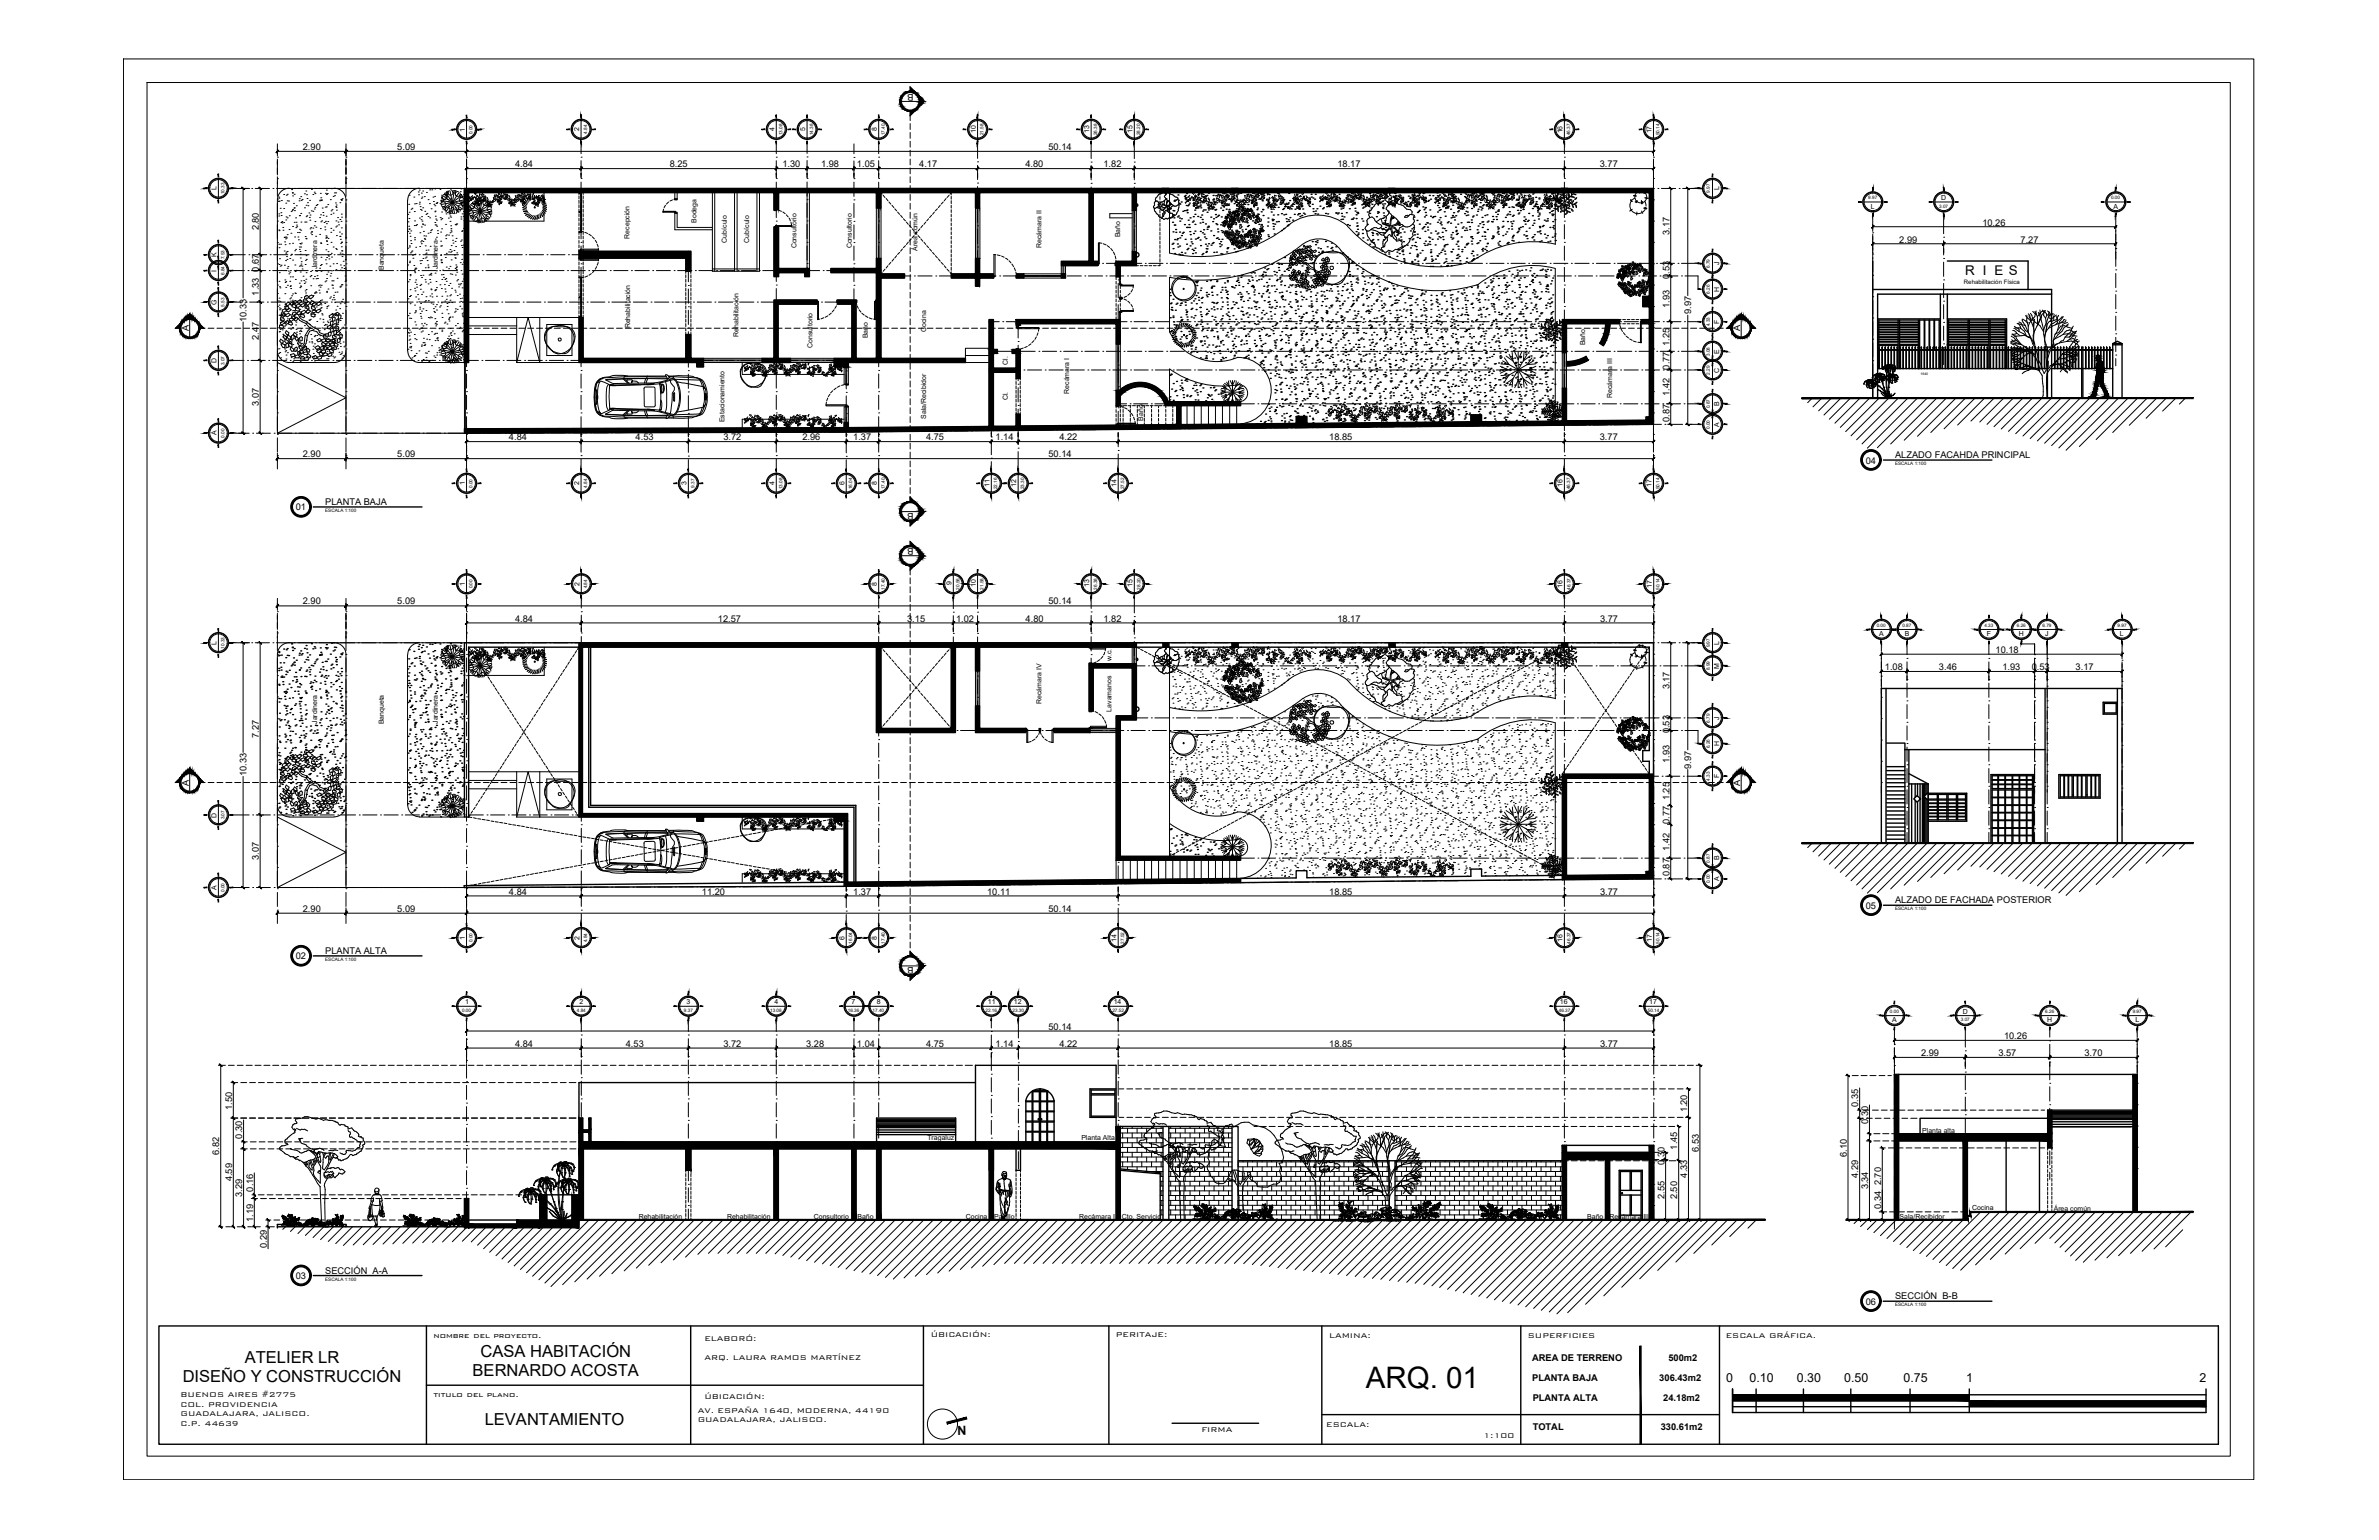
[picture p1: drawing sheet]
<svg xmlns="http://www.w3.org/2000/svg" width="432mm" height="279mm" viewBox="0 0 432 279" stroke-linecap="round" stroke-linejoin="round" font-family="sans-serif">
<defs><g id="words">
<text font-size="5.4" x="247.9" y="251.8">ARQ. 01</text>
<g font-size="3">
<text x="33.2" y="250.8">DISEÑO Y CONSTRUCCIÓN</text>
<text x="44.4" y="247.3">ATELIER LR</text>
<text x="85.8" y="249.7">BERNARDO ACOSTA</text>
<text x="87.2" y="246.2">CASA HABITACIÓN</text>
<text x="88" y="258.5">LEVANTAMIENTO</text>
</g>
<text font-size="2.4" x="356.7" y="50">R I E S</text>
<g font-size="2.3">
<text x="313.3" y="250.8">0</text>
<text x="317.6" y="250.8">0.10</text>
<text x="326.2" y="250.8">0.30</text>
<text x="334.7" y="250.8">0.50</text>
<text x="345.5" y="250.8">0.75</text>
<text x="356.9" y="250.8">1</text>
<text x="399.2" y="250.8">2</text>
<text x="173.8" y="260.4" transform="rotate(-1 173.8 260.4)">N</text>
</g>
<g font-size="1.7">
<text x="165.8" y="17" transform="rotate(-180 165.8 17)">B</text>
<text x="55" y="27.2">2.90</text>
<text x="72.1" y="27.2">5.09</text>
<text x="190.3" y="27.2">50.14</text>
<text x="93.5" y="30.3">4.84</text>
<text x="121.6" y="30.3">8.25</text>
<text x="142" y="30.3">1.30</text>
<text x="149" y="30.3">1.98</text>
<text x="155.5" y="30.3">1.05</text>
<text x="166.8" y="30.4">4.17</text>
<text x="186.1" y="30.3">4.80</text>
<text x="200.3" y="30.3">1.82</text>
<text x="242.8" y="30.3">18.17</text>
<text x="290.4" y="30.3">3.77</text>
<text x="47" y="41.8" transform="rotate(-90 47 41.8)">2.80</text>
<text x="359.8" y="40.9">10.26</text>
<text x="303" y="42.6" transform="rotate(-90 303 42.6)">3.17</text>
<text x="344.7" y="44">2.99</text>
<text x="366.7" y="44">7.27</text>
<text x="47" y="53.6" transform="rotate(-90 47 53.6)">1.33</text>
<text x="47" y="49.3" transform="rotate(-90 47 49.3)">0.67</text>
<text x="303" y="50.6" transform="rotate(-90 303 50.6)">0.53</text>
<text x="44.7" y="58.4" transform="rotate(-90 44.7 58.4)">10.33</text>
<text x="303" y="55.9" transform="rotate(-90 303 55.9)">1.93</text>
<text x="306.9" y="57" transform="rotate(-90 306.9 57)">9.97</text>
<text x="34.3" y="60.1" transform="rotate(-90 34.3 60.1)">A</text>
<text x="47" y="61.7" transform="rotate(-90 47 61.7)">2.47</text>
<text x="303" y="62.8" transform="rotate(-90 303 62.8)">1.25</text>
<text x="315.9" y="60.1" transform="rotate(-90 315.9 60.1)">A</text>
<text x="303" y="67" transform="rotate(-90 303 67)">0.77</text>
<text x="303" y="71.9" transform="rotate(-90 303 71.9)">1.42</text>
<text x="47" y="73.6" transform="rotate(-90 47 73.6)">3.07</text>
<text x="303" y="76.6" transform="rotate(-90 303 76.6)">0.87</text>
<text x="55" y="83">2.90</text>
<text x="72.1" y="83">5.09</text>
<text x="92.4" y="79.9">4.84</text>
<text x="115.4" y="79.9">4.53</text>
<text x="131.3" y="79.9">3.72</text>
<text x="145.6" y="79.9">2.96</text>
<text x="154.9" y="79.9">1.37</text>
<text x="168.1" y="79.9">4.75</text>
<text x="180.7" y="79.9">1.14</text>
<text x="190.3" y="83">50.14</text>
<text x="192.3" y="79.9">4.22</text>
<text x="241.3" y="79.9">18.85</text>
<text x="290.4" y="79.9">3.77</text>
<text x="344" y="83.1">ALZADO FACAHDA PRINCIPAL</text>
<text x="338.6" y="84.1">04</text>
<text x="53.7" y="92.6">01</text>
<text x="59" y="91.6">PLANTA BAJA</text>
<text x="165.8" y="93" transform="rotate(-180 165.8 93)">B</text>
<text x="165.8" y="99.4" transform="rotate(-180 165.8 99.4)">B</text>
<text x="55" y="109.7">2.90</text>
<text x="72.1" y="109.7">5.09</text>
<text x="93.5" y="112.8">4.84</text>
<text x="130.3" y="112.8">12.57</text>
<text x="164.6" y="112.8">3.15</text>
<text x="173.5" y="112.8">1.02</text>
<text x="186.2" y="112.8">4.80</text>
<text x="190.3" y="109.7">50.14</text>
<text x="200.3" y="112.8">1.82</text>
<text x="242.8" y="112.8">18.17</text>
<text x="290.4" y="112.8">3.77</text>
<text x="362.2" y="118.5">10.18</text>
<text x="303" y="125.1" transform="rotate(-90 303 125.1)">3.17</text>
<text x="342.1" y="121.6">1.08</text>
<text x="351.9" y="121.6">3.46</text>
<text x="363.4" y="121.6">1.93</text>
<text x="368.8" y="121.6">0.53</text>
<text x="376.7" y="121.6">3.17</text>
<text x="47" y="133.9" transform="rotate(-90 47 133.9)">7.27</text>
<text x="303" y="133" transform="rotate(-90 303 133)">0.53</text>
<text x="34.3" y="142.6" transform="rotate(-90 34.3 142.6)">A</text>
<text x="44.7" y="140.8" transform="rotate(-90 44.7 140.8)">10.33</text>
<text x="303" y="138.4" transform="rotate(-90 303 138.4)">1.93</text>
<text x="306.9" y="139.5" transform="rotate(-90 306.9 139.5)">9.97</text>
<text x="315.9" y="142.6" transform="rotate(-90 315.9 142.6)">A</text>
<text x="303" y="149.5" transform="rotate(-90 303 149.5)">0.77</text>
<text x="303" y="145.2" transform="rotate(-90 303 145.2)">1.25</text>
<text x="303" y="154.3" transform="rotate(-90 303 154.3)">1.42</text>
<text x="47" y="156.1" transform="rotate(-90 47 156.1)">3.07</text>
<text x="303" y="159" transform="rotate(-90 303 159)">0.87</text>
<text x="55" y="165.4">2.90</text>
<text x="72.1" y="165.4">5.09</text>
<text x="92.4" y="162.3">4.84</text>
<text x="127.4" y="162.3">11.20</text>
<text x="154.9" y="162.3">1.37</text>
<text x="179.2" y="162.3">10.11</text>
<text x="190.3" y="165.4">50.14</text>
<text x="241.3" y="162.3">18.85</text>
<text x="290.4" y="162.3">3.77</text>
<text x="338.6" y="164.8">05</text>
<text x="344" y="163.9">ALZADO DE FACHADA POSTERIOR</text>
<text x="59" y="173.1">PLANTA ALTA</text>
<text x="53.7" y="174.1">02</text>
<text x="165.8" y="175.4" transform="rotate(-180 165.8 175.4)">B</text>
<text x="93.5" y="189.9">4.84</text>
<text x="113.6" y="189.9">4.53</text>
<text x="131.3" y="189.9">3.72</text>
<text x="146.3" y="189.9">3.28</text>
<text x="155.5" y="189.9">1.04</text>
<text x="168.1" y="189.9">4.75</text>
<text x="180.7" y="189.9">1.14</text>
<text x="190.3" y="186.8">50.14</text>
<text x="192.3" y="189.9">4.22</text>
<text x="241.3" y="189.9">18.85</text>
<text x="290.4" y="189.9">3.77</text>
<text x="348.7" y="191.6">2.99</text>
<text x="362.7" y="191.6">3.57</text>
<text x="363.7" y="188.5">10.26</text>
<text x="378.3" y="191.6">3.70</text>
<text x="42.1" y="201.3" transform="rotate(-90 42.1 201.3)">1.50</text>
<text x="306.2" y="201.8" transform="rotate(-90 306.2 201.8)">1.20</text>
<text x="337.3" y="200.8" transform="rotate(-90 337.3 200.8)">0.35</text>
<text x="339.1" y="203.9" transform="rotate(-90 339.1 203.9)">0.30</text>
<text x="39.8" y="209.5" transform="rotate(-90 39.8 209.5)">6.82</text>
<text x="44" y="206.6" transform="rotate(-90 44 206.6)">0.30</text>
<text x="304.4" y="208.6" transform="rotate(-90 304.4 208.6)">1.45</text>
<text x="308.3" y="208.9" transform="rotate(-90 308.3 208.9)">6.53</text>
<text x="335.2" y="209.9" transform="rotate(-90 335.2 209.9)">6.10</text>
<text x="42.1" y="214.3" transform="rotate(-90 42.1 214.3)">4.59</text>
<text x="302.1" y="211.4" transform="rotate(-90 302.1 211.4)">0.30</text>
<text x="306.2" y="213.6" transform="rotate(-90 306.2 213.6)">4.33</text>
<text x="337.3" y="213.7" transform="rotate(-90 337.3 213.7)">4.29</text>
<text x="339.1" y="215.8" transform="rotate(-90 339.1 215.8)">3.34</text>
<text x="341.4" y="215" transform="rotate(-90 341.4 215)">2.70</text>
<text x="44" y="217.2" transform="rotate(-90 44 217.2)">3.29</text>
<text x="45.9" y="221.7" transform="rotate(-90 45.9 221.7)">1.19</text>
<text x="45.9" y="216.2" transform="rotate(-90 45.9 216.2)">0.16</text>
<text x="302.1" y="217.5" transform="rotate(-90 302.1 217.5)">2.55</text>
<text x="304.4" y="217.6" transform="rotate(-90 304.4 217.6)">2.50</text>
<text x="341.4" y="219.3" transform="rotate(-90 341.4 219.3)">0.34</text>
<text x="48.4" y="226.4" transform="rotate(-90 48.4 226.4)">0.29</text>
<text x="53.7" y="232">03</text>
<text x="59" y="231.1">SECCIÓN A-A</text>
<text x="338.6" y="236.7">06</text>
<text x="344" y="235.7">SECCIÓN B-B</text>
<text x="78.7" y="242.7">nombre del proyecto.</text>
<text x="127.9" y="243.2">ELABORÓ:</text>
<text x="168.9" y="242.5">ÚBICACIÓN:</text>
<text x="202.5" y="242.5">PERITAJE:</text>
<text x="241.2" y="242.7">LAMINA:</text>
<text x="277.3" y="242.7">SUPERFICIES</text>
<text x="313.2" y="242.7">ESCALA GRÁFICA.</text>
<text x="127.9" y="246.8">ARQ. LAURA RAMOS MARTÍNEZ</text>
<text x="278.1" y="246.9">AREA DE TERRENO</text>
<text x="278.1" y="250.6">PLANTA BAJA</text>
<text x="301.2" y="250.6">306.43m2</text>
<text x="302.8" y="246.9">500m2</text>
<text x="32.8" y="253.5">BUENOS AIRES #2775</text>
<text x="32.8" y="255.2">COL. PROVIDENCIA</text>
<text x="32.8" y="256.9">GUADALAJARA, JALISCO.</text>
<text x="78.7" y="253.4">titulo del plano.</text>
<text x="126.6" y="256.3">AV. ESPAÑA 1640, MODERNA, 44190</text>
<text x="127.9" y="253.8">ÚBICACIÓN:</text>
<text x="278.2" y="254.2">PLANTA ALTA</text>
<text x="301.9" y="254.2">24.18m2</text>
<text x="32.8" y="258.7">C.P. 44639</text>
<text x="126.6" y="258">GUADALAJARA, JALISCO.</text>
<text x="218.1" y="259.7">FIRMA</text>
<text x="240.7" y="258.8">ESCALA:</text>
<text x="269.3" y="261">1:100</text>
<text x="278.2" y="259.4">TOTAL</text>
<text x="301.4" y="259.4">330.61m2</text>
</g>
<g font-size="1.3">
<text x="84.3" y="23.9" transform="rotate(-90 84.3 23.9)">1</text>
<text x="105.1" y="23.8" transform="rotate(-90 105.1 23.8)">2</text>
<text x="140.6" y="23.8" transform="rotate(-90 140.6 23.8)">4</text>
<text x="146.1" y="23.7" transform="rotate(-90 146.1 23.7)">5</text>
<text x="159.1" y="23.8" transform="rotate(-90 159.1 23.8)">8</text>
<text x="177.1" y="24.1" transform="rotate(-90 177.1 24.1)">10</text>
<text x="197.7" y="24.1" transform="rotate(-90 197.7 24.1)">13</text>
<text x="205.5" y="24.1" transform="rotate(-90 205.5 24.1)">15</text>
<text x="283.6" y="24.2" transform="rotate(-90 283.6 24.2)">16</text>
<text x="299.8" y="24.2" transform="rotate(-90 299.8 24.2)">17</text>
<text x="39.3" y="34.5" transform="rotate(-90 39.3 34.5)">L</text>
<text x="312.1" y="34.5" transform="rotate(-90 312.1 34.5)">L</text>
<text x="126.4" y="40.5" transform="rotate(-90 126.4 40.5)">Bodega</text>
<text x="339.6" y="37.9">L</text>
<text x="352.3" y="36.3">D</text>
<text x="383.6" y="37.9">A</text>
<text x="39.3" y="46.6" transform="rotate(-90 39.3 46.6)">K</text>
<text x="114.2" y="43.3" transform="rotate(-90 114.2 43.3)">Recepción</text>
<text x="131.9" y="44" transform="rotate(-90 131.9 44)">Cubículo</text>
<text x="136" y="44" transform="rotate(-90 136 44)">Cubículo</text>
<text x="144.6" y="45.1" transform="rotate(-90 144.6 45.1)">Consultorio</text>
<text x="154.6" y="45.1" transform="rotate(-90 154.6 45.1)">Consultorio</text>
<text x="166.5" y="45.5" transform="rotate(-90 166.5 45.5)">Área común</text>
<text x="189" y="45" transform="rotate(-90 189 45)">Recámara II</text>
<text x="203.3" y="43" transform="rotate(-90 203.3 43)">Baño</text>
<text x="39.3" y="49.3" transform="rotate(-90 39.3 49.3)">I</text>
<text x="57.5" y="48.9" transform="rotate(-90 57.5 48.9)">Jardinera</text>
<text x="69.7" y="49" transform="rotate(-90 69.7 49)">Banqueta</text>
<text x="79.5" y="48.9" transform="rotate(-90 79.5 48.9)">Jardinera</text>
<text x="312.1" y="52.9" transform="rotate(-90 312.1 52.9)">H</text>
<text x="312.1" y="48.1" transform="rotate(-90 312.1 48.1)">J</text>
<text x="39.3" y="55.3" transform="rotate(-90 39.3 55.3)">G</text>
<text x="114.4" y="59.6" transform="rotate(-90 114.4 59.6)">Rehabilitación</text>
<text x="312.1" y="58.7" transform="rotate(-90 312.1 58.7)">F</text>
<text x="39.3" y="65.9" transform="rotate(-90 39.3 65.9)">D</text>
<text x="134" y="61.1" transform="rotate(-90 134 61.1)">Rehabilitación</text>
<text x="147.5" y="63.1" transform="rotate(-90 147.5 63.1)">Consultorio</text>
<text x="157.5" y="61.4" transform="rotate(-90 157.5 61.4)">Baño</text>
<text x="168.1" y="60.3" transform="rotate(-90 168.1 60.3)">Cocina</text>
<text x="287.7" y="62.7" transform="rotate(-90 287.7 62.7)">Baño</text>
<text x="312.1" y="64.2" transform="rotate(-90 312.1 64.2)">E</text>
<text x="182.9" y="66.2" transform="rotate(-90 182.9 66.2)">Cl.</text>
<text x="194.1" y="71.4" transform="rotate(-90 194.1 71.4)">Recámara I</text>
<text x="312.1" y="67.6" transform="rotate(-90 312.1 67.6)">C</text>
<text x="131.5" y="76.6" transform="rotate(-90 131.5 76.6)">Estacionamiento</text>
<text x="168.1" y="76" transform="rotate(-90 168.1 76)">Sala/Recibidor</text>
<text x="182.9" y="72.6" transform="rotate(-90 182.9 72.6)">Cl.</text>
<text x="207.5" y="76.3" transform="rotate(-90 207.5 76.3)">Baño</text>
<text x="292.6" y="72.2" transform="rotate(-90 292.6 72.2)">Recámara III</text>
<text x="312.1" y="77.4" transform="rotate(-90 312.1 77.4)">A</text>
<text x="312.1" y="73.7" transform="rotate(-90 312.1 73.7)">B</text>
<text x="39.3" y="79" transform="rotate(-90 39.3 79)">A</text>
<text x="84.3" y="88.1" transform="rotate(-90 84.3 88.1)">1</text>
<text x="105.1" y="88" transform="rotate(-90 105.1 88)">2</text>
<text x="124.6" y="88" transform="rotate(-90 124.6 88)">3</text>
<text x="140.6" y="88" transform="rotate(-90 140.6 88)">4</text>
<text x="153.3" y="88" transform="rotate(-90 153.3 88)">6</text>
<text x="159.1" y="88" transform="rotate(-90 159.1 88)">8</text>
<text x="179.6" y="88.4" transform="rotate(-90 179.6 88.4)">11</text>
<text x="184.5" y="88.4" transform="rotate(-90 184.5 88.4)">12</text>
<text x="202.6" y="88.4" transform="rotate(-90 202.6 88.4)">14</text>
<text x="283.6" y="88.4" transform="rotate(-90 283.6 88.4)">16</text>
<text x="299.8" y="88.4" transform="rotate(-90 299.8 88.4)">17</text>
<text x="84.3" y="106.3" transform="rotate(-90 84.3 106.3)">1</text>
<text x="105.2" y="106.3" transform="rotate(-90 105.2 106.3)">2</text>
<text x="159.1" y="106.3" transform="rotate(-90 159.1 106.3)">8</text>
<text x="172.7" y="106.2" transform="rotate(-90 172.7 106.2)">9</text>
<text x="177.1" y="106.5" transform="rotate(-90 177.1 106.5)">10</text>
<text x="197.7" y="106.5" transform="rotate(-90 197.7 106.5)">13</text>
<text x="205.5" y="106.5" transform="rotate(-90 205.5 106.5)">15</text>
<text x="283.6" y="106.6" transform="rotate(-90 283.6 106.6)">16</text>
<text x="299.8" y="106.6" transform="rotate(-90 299.8 106.6)">17</text>
<text x="39.3" y="117" transform="rotate(-90 39.3 117)">L</text>
<text x="312.1" y="117" transform="rotate(-90 312.1 117)">L</text>
<text x="341.1" y="115.5">A</text>
<text x="345.7" y="115.5">B</text>
<text x="360.6" y="115.5">F</text>
<text x="366.5" y="115.5">H</text>
<text x="371.2" y="115.5">J</text>
<text x="384.8" y="115.5">L</text>
<text x="201.7" y="120" transform="rotate(-90 201.7 120)">w.c.</text>
<text x="312.1" y="121.3" transform="rotate(-90 312.1 121.3)">M</text>
<text x="57.5" y="131.3" transform="rotate(-90 57.5 131.3)">Jardinera</text>
<text x="69.7" y="131.4" transform="rotate(-90 69.7 131.4)">Banqueta</text>
<text x="79.5" y="131.3" transform="rotate(-90 79.5 131.3)">Jardinera</text>
<text x="189" y="127.8" transform="rotate(-90 189 127.8)">Recámara IV</text>
<text x="201.7" y="129.1" transform="rotate(-90 201.7 129.1)">Lavamanos</text>
<text x="312.1" y="130.6" transform="rotate(-90 312.1 130.6)">J</text>
<text x="312.1" y="135.4" transform="rotate(-90 312.1 135.4)">H</text>
<text x="312.1" y="141.2" transform="rotate(-90 312.1 141.2)">F</text>
<text x="39.3" y="148.3" transform="rotate(-90 39.3 148.3)">D</text>
<text x="39.3" y="161.4" transform="rotate(-90 39.3 161.4)">A</text>
<text x="312.1" y="159.9" transform="rotate(-90 312.1 159.9)">A</text>
<text x="312.1" y="156.1" transform="rotate(-90 312.1 156.1)">B</text>
<text x="84.3" y="170.5" transform="rotate(-90 84.3 170.5)">1</text>
<text x="105.2" y="170.5" transform="rotate(-90 105.2 170.5)">2</text>
<text x="153.3" y="170.5" transform="rotate(-90 153.3 170.5)">6</text>
<text x="159.1" y="170.5" transform="rotate(-90 159.1 170.5)">8</text>
<text x="202.6" y="170.8" transform="rotate(-90 202.6 170.8)">14</text>
<text x="283.6" y="170.8" transform="rotate(-90 283.6 170.8)">16</text>
<text x="299.8" y="170.8" transform="rotate(-90 299.8 170.8)">17</text>
<text x="84.4" y="182.2">1</text>
<text x="105.2" y="182.2">2</text>
<text x="124.6" y="182.2">3</text>
<text x="140.6" y="182.2">4</text>
<text x="154.6" y="182.2">7</text>
<text x="159.1" y="182.2">8</text>
<text x="179.3" y="182.2">11</text>
<text x="184" y="182.2">12</text>
<text x="202.2" y="182.2">14</text>
<text x="283.1" y="182.2">16</text>
<text x="299.4" y="182.2">17</text>
<text x="343.4" y="185.5">A</text>
<text x="356.2" y="183.9">D</text>
<text x="371.6" y="185.5">H</text>
<text x="387.6" y="185.5">L</text>
<text x="168.3" y="206.8">Tragaluz</text>
<text x="196.3" y="206.9">Planta Alta</text>
<text x="348.9" y="205.5">Planta alta</text>
<text x="115.9" y="221.1">Rehabilitación</text>
<text x="132" y="221.1">Rehabilitación</text>
<text x="147.7" y="221.1">Consultorio</text>
<text x="155.6" y="221.1">Baño</text>
<text x="175.3" y="221.1">Cocina</text>
<text x="180.4" y="221.1">Pasillo</text>
<text x="195.9" y="221.1">Recámara I</text>
<text x="203.6" y="221.1">Cto. Servicio</text>
<text x="288.1" y="221.1">Baño</text>
<text x="292.1" y="221.1">Recámara III</text>
<text x="344.8" y="221.1">Sala/Recibidor</text>
<text x="357.9" y="219.6">Cocina</text>
<text x="372.8" y="219.7">Área común</text>
</g>
<text font-size="1.1" x="356.5" y="51.5">Rehabilitación Física</text>
<g font-size=".8">
<text x="85.8" y="24.3" transform="rotate(-90 85.8 24.3)">0.00</text>
<text x="106.6" y="24.3" transform="rotate(-90 106.6 24.3)">4.84</text>
<text x="142" y="24.5" transform="rotate(-90 142 24.5)">13.08</text>
<text x="147.6" y="24.5" transform="rotate(-90 147.6 24.5)">14.38</text>
<text x="160.6" y="24.5" transform="rotate(-90 160.6 24.5)">17.40</text>
<text x="178.5" y="24.5" transform="rotate(-90 178.5 24.5)">21.58</text>
<text x="199.2" y="24.5" transform="rotate(-90 199.2 24.5)">26.38</text>
<text x="206.9" y="24.5" transform="rotate(-90 206.9 24.5)">28.20</text>
<text x="285" y="24.5" transform="rotate(-90 285 24.5)">46.37</text>
<text x="301.2" y="24.5" transform="rotate(-90 301.2 24.5)">50.14</text>
<text x="40.7" y="35.2" transform="rotate(-90 40.7 35.2)">10.33</text>
<text x="310.3" y="35" transform="rotate(-90 310.3 35)">9.97</text>
<text x="339.1" y="36.2">9.97</text>
<text x="352" y="37.7">3.07</text>
<text x="383.2" y="36.2">0.00</text>
<text x="40.7" y="47" transform="rotate(-90 40.7 47)">7.53</text>
<text x="40.7" y="49.9" transform="rotate(-90 40.7 49.9)">6.84</text>
<text x="310.3" y="53.3" transform="rotate(-90 310.3 53.3)">6.26</text>
<text x="310.3" y="48.6" transform="rotate(-90 310.3 48.6)">6.79</text>
<text x="40.7" y="55.6" transform="rotate(-90 40.7 55.6)">5.53</text>
<text x="310.3" y="59.2" transform="rotate(-90 310.3 59.2)">4.33</text>
<text x="310.3" y="64.6" transform="rotate(-90 310.3 64.6)">3.08</text>
<text x="40.7" y="66.2" transform="rotate(-90 40.7 66.2)">3.07</text>
<text x="310.3" y="68" transform="rotate(-90 310.3 68)">2.29</text>
<text x="310.3" y="77.8" transform="rotate(-90 310.3 77.8)">0.00</text>
<text x="310.3" y="74.1" transform="rotate(-90 310.3 74.1)">0.87</text>
<text x="40.7" y="79.4" transform="rotate(-90 40.7 79.4)">0.00</text>
<text x="85.8" y="88.5" transform="rotate(-90 85.8 88.5)">0.00</text>
<text x="106.6" y="88.5" transform="rotate(-90 106.6 88.5)">4.84</text>
<text x="126" y="88.5" transform="rotate(-90 126 88.5)">9.37</text>
<text x="142" y="88.8" transform="rotate(-90 142 88.8)">13.08</text>
<text x="154.7" y="88.8" transform="rotate(-90 154.7 88.8)">16.04</text>
<text x="160.6" y="88.8" transform="rotate(-90 160.6 88.8)">17.40</text>
<text x="181" y="88.8" transform="rotate(-90 181 88.8)">22.16</text>
<text x="185.9" y="88.8" transform="rotate(-90 185.9 88.8)">23.30</text>
<text x="204" y="88.8" transform="rotate(-90 204 88.8)">27.52</text>
<text x="285" y="88.8" transform="rotate(-90 285 88.8)">46.37</text>
<text x="301.2" y="88.8" transform="rotate(-90 301.2 88.8)">50.14</text>
<text x="344" y="84.4">ESCALA 1:100</text>
<text x="59" y="92.9">ESCALA 1:100</text>
<text x="85.8" y="106.8" transform="rotate(-90 85.8 106.8)">0.00</text>
<text x="106.6" y="106.8" transform="rotate(-90 106.6 106.8)">4.84</text>
<text x="160.6" y="107" transform="rotate(-90 160.6 107)">17.40</text>
<text x="174.1" y="107" transform="rotate(-90 174.1 107)">20.56</text>
<text x="178.5" y="107" transform="rotate(-90 178.5 107)">21.58</text>
<text x="199.2" y="107" transform="rotate(-90 199.2 107)">26.38</text>
<text x="207" y="107" transform="rotate(-90 207 107)">28.20</text>
<text x="285" y="107" transform="rotate(-90 285 107)">46.37</text>
<text x="301.2" y="107" transform="rotate(-90 301.2 107)">50.14</text>
<text x="340.6" y="113.7">0.00</text>
<text x="345.3" y="113.7">0.87</text>
<text x="360.2" y="113.7">4.33</text>
<text x="366.1" y="113.7">6.26</text>
<text x="370.7" y="113.7">6.79</text>
<text x="384.4" y="113.7">9.97</text>
<text x="40.7" y="117.7" transform="rotate(-90 40.7 117.7)">10.33</text>
<text x="310.3" y="117.5" transform="rotate(-90 310.3 117.5)">9.97</text>
<text x="310.3" y="121.6" transform="rotate(-90 310.3 121.6)">8.99</text>
<text x="310.3" y="131.1" transform="rotate(-90 310.3 131.1)">6.79</text>
<text x="310.3" y="135.7" transform="rotate(-90 310.3 135.7)">6.26</text>
<text x="310.3" y="141.6" transform="rotate(-90 310.3 141.6)">4.33</text>
<text x="40.7" y="148.7" transform="rotate(-90 40.7 148.7)">3.07</text>
<text x="40.7" y="161.8" transform="rotate(-90 40.7 161.8)">0.00</text>
<text x="310.3" y="160.3" transform="rotate(-90 310.3 160.3)">0.00</text>
<text x="310.3" y="156.5" transform="rotate(-90 310.3 156.5)">0.87</text>
<text x="344" y="165.1">ESCALA 1:100</text>
<text x="85.8" y="171" transform="rotate(-90 85.8 171)">0.00</text>
<text x="106.6" y="171" transform="rotate(-90 106.6 171)">4.84</text>
<text x="154.7" y="171.2" transform="rotate(-90 154.7 171.2)">16.04</text>
<text x="160.6" y="171.2" transform="rotate(-90 160.6 171.2)">17.40</text>
<text x="204" y="171.2" transform="rotate(-90 204 171.2)">27.52</text>
<text x="285" y="171.2" transform="rotate(-90 285 171.2)">46.37</text>
<text x="301.2" y="171.2" transform="rotate(-90 301.2 171.2)">50.14</text>
<text x="59" y="174.4">ESCALA 1:100</text>
<text x="83.9" y="183.7">0.00</text>
<text x="104.7" y="183.7">4.84</text>
<text x="124.1" y="183.6">9.37</text>
<text x="139.8" y="183.7">13.08</text>
<text x="153.9" y="183.7">16.36</text>
<text x="158.4" y="183.7">17.40</text>
<text x="178.9" y="183.7">22.16</text>
<text x="183.8" y="183.7">23.30</text>
<text x="201.9" y="183.7">27.52</text>
<text x="282.9" y="183.7">46.37</text>
<text x="299.1" y="183.7">50.14</text>
<text x="343" y="183.8">0.00</text>
<text x="355.9" y="185.3">3.07</text>
<text x="371.2" y="183.8">6.26</text>
<text x="387.1" y="183.8">9.97</text>
<text x="59" y="232.4">ESCALA 1:100</text>
<text x="344" y="237">ESCALA 1:100</text>
</g>
<text font-size=".6" x="348.6" y="68">1640</text>
</g></defs>
<!-- layer: A-MURO -->
<g fill="none" stroke="#000" stroke-width=".25">
<path d="M206.3 37l.2 .2-.2 .3M211.1 34.2h1v.8h-1zM223.6 34.2h1.1v.8h-1.1zM252.1 34.2h1.1v.8h-1.1zM283.5 34.2h1v.8h-1zM105.1 57.6h.7v7.4h18.7v-4.3h.9v4.3h2.3v1.6h-1.2v-.8h-21.4zM105.1 45.6h20.3v3.6h-.9v-2.4h-19.4zM105.2 57.7h.6v7.4h18.8v-4.3h.7v4.3h2.3v1.4h-1.1v-.8h-21.3zM105.2 45.7h20.1v3.4h-.7v-2.3h-19.4zM140.5 41.3h.8v7.4h5.6v1.5h-.8v-.7h-4.8v.7h-.8zM140.5 54.4h7.7v.8h-7v9.8h2.3v.8h-5.2v-.8h2.2zM140.6 41.3h.6v7.5h5.6v1.3h-.7v-.7h-4.9v.7h-.6z"/>
<path d="M140.6 54.5h7.5v.6h-6.9v10h2.2v.6h-5v-.6h2.2zM150.8 48.7h8.3v-1.8h.8v2.8h4.3v.7h-4.3v14.6h15.3v.8h-21.2v.9l-2.6-.1v-1.6h3.2v-9.8h-2.6v-.8h3.4v10.6h3.7v-15.5h-8.3zM150.9 48.8h8.2v-1.8h.7v2.8h4.3v.6h-4.3v14.7h15.3v.6h-21.2v.9h-.6v-.1h-1.8v-1.4h3.2v-10h-2.6v-.6h3.2v10.6h3.8v-15.7h-8.2zM172.6 49.7h4.5v-2.8h.7v2.8h2.5v.7h-2.5v1.5h-.7v-1.5h-4.5zM172.7 49.8h4.4v-2.8h.6v2.8h2.5v.6h-2.5v1.4h-.6v-1.4h-4.4zM184.4 58h18.9v4.4h-.7v-3.7h-17.4v.3h-.8zM184.5 58.1h18.8v4.2h-.6v-3.6h-17.6v.3h-.6zM184.5 49.7h1.3v.7h-1.3zM184.6 49.8h1.1v.6h-1.1zM192.6 49.7h.8v.7h-.8zM192.7 49.8h.6v.6h-.6zM202.6 47.4h2.9v-1.7h.8v2.5h-3v2h-.7z"/>
<path d="M202.7 47.5h2.9v-1.8h.6v2.4h-2.9v2.1h-.6zM206.3 45.8a.4 .4 0 0 1 .4 .4 .4 .4 0 0 1-.4 .4M184.4 63.4h.8M203.2 70.8h-.6v2.8h.7v-1.7M203.2 70.9h-.5v2.6h.6l-.1-1.7a4.8 4.8 0 0 1 8.4 1.7M203.2 70.8a5.5 5.5 0 0 1 8.9 2.1h13.1v.7h-10.9v3.4l21-.2v-1.2h1.9v1.2l29.8-.3v-1.2h1.9v1.2l14.7-.1v-6h.7v6l14.5-.2v-.6h.6v-16.9h-1.3v-.7h1.3v-2.3h-1.2v-2h1.2v-18.7h-93.1v3.2h-.8v-3.2h-7.1v12.4h.8v.8h-6.6v-.8h5.1v-12.4h-19.9v2.7h-.7v-2.7h-17.2v2.7h-.8v-2.7h-17.8v3h-.8v-3h-55.4v30.8h-.8v-31.6h215.8v42.8l-146.9 1.4-68.9 .2v-.8l68.9-.2v-.9h.8v.9l25.5-.2v-19.4h.8v5.4h.7v.7h-.7v2.7h4.1v-2.7h-.7v-.7h1.5v5.3h-.8v-1.2h-4.1v9.8h4.1v-2.2h.8v2.2l28.4-.3v-3.4h-2.1a4.7 4.7 0 0 0-8.2-1.8M203.3 70.9a5.4 5.4 0 0 1 8.7 2.1h13.1v.5h-10.8v3.6l21-.2v-1.3h1.8v1.3l30-.3v-1.3h1.7v1.3l14.8-.1v-6h.6v5.9l14.6-.1v-.6h.6v-17h-1.2v-.6h1.2v-2.5h-1.1v-1.8h1.1v-18.9h-93.2v3.2h-.6v-3.2h-7.3v12.6h.8v.6h-6.4v-.6h5.1v-12.6h-20.1v2.8h-.6v-2.8h-17.3v2.8h-.7v-2.8h-17.9v3.1h-.6v-3.1h-55.6v30.8h-.7v-31.4h215.7v42.6l-146.8 1.4-68.8 .2v-.6l68.9-.2v-1h.6v1l25.7-.2v-19.4h.6v5.4h.7v.5h-.7v2.9h4.3v-2.9h-.7v-.5h1.3v5.1h-.6v-1.1h-4.3v10l4.3-.1v-2.2h.6v2.2l28.6-.3v-3.6h-2.1M284.3 65.6l1.9-.2 1.7-.7 .4 .7-1.6 .7-1.8 .3h-.6v-.8M287.9 64.8l-1.7 .6-1.8 .3M287.9 64.8l.3 .5M288.2 65.3l-1.2 .6-1.9 .4h-.7v-.6M290.4 62.3l.7-1.7 .3-1.9h-7.1v5.3h-.7v-6h10.3v.7h-1.7l-.2 1.8-1 2.2"/>
<path d="M290.4 62.3l.6 .4M290.5 62.2l.7-1.7 .3-1.8h-7.3v5.2h-.6v-5.8h10.2v.6h-1.6l-.3 1.7-.9 2.2M290.5 62.3l.5 .3M105.1 116.6h101.2v.8h-28.5v4.3h-.7v-4.3h-3.7v15.5h-14.3v-15.5h-53.4v30.2h48.2v12.4l71.3-.6v.7l-72 .7v-11.8h-1.8v-.8h-23.7v.8h-1.2v-.8h-21.4zM105.1 116.6h-20.8v31.6h.8v-30.8h20M105.2 116.7h101v.6h-28.5v4.4h-.6v-4.4h-3.8v15.5h-14.2v-15.5h-53.5v30.4h48.2v12.4l71.3-.6v.5l-71.8 .7v-11.8h-1.8v-.7h-23.9v.7h-1.1v-.7h-21.3zM106.9 117.4v29.1h48.1v13.5M107.2 117.4v28.7h48.1v13.9M159.8 117.3h12.9v14.9h-12.9zM159.9 117.4h12.7v14.8h-12.7zM206.3 117.4h93.1v18.8h-1.2v1.9h1.2v2.3M206.3 116.6h93.8v23.8"/>
<path d="M206.3 119.4l.2 .2-.2 .3M211.1 116.6h1v.8h-1zM223.6 116.6h1.1v.8h-1.1zM252.1 116.6h1.1v.8h-1.1zM283.5 116.6h1v.8h-1zM177.1 128.1h.7v4.1h8.4v.7h-9.1zM177.1 128.2h.6v4h8.4v.6h-9zM191.3 132.2h6.5v.7h-6.5zM191.4 132.2h6.4v.6h-6.4zM197.8 120.5h8.4v10h-2.9v24.9h21.8v.6h-22.4v-26.1h2.9v-8.8h-7.3v7.7h-.5zM206.3 128.3a.4 .4 0 0 1 .4 .4 .4 .4 0 0 1-.4 .4M202.6 156.1h22.6v-.8h-21.9v-24.7h3v-10.2h-8.6v8.6h.7v-7.8h7.1v8.7h-2.9v26.2h.7"/>
<path d="M283.6 159.6l16.5-.1v-19.1h-16.5v19.2l-58.4 .5M283.6 158.8l-14.7 .1v-1.2h-1.9v1.3l-29.8 .2v-1.2h-1.9v1.3l-10.1 .1M283.6 140.5h16.4v18.9l-16.4 .1zM284.2 141.1h15.2v17.1h-.6v.6l-14.6 .1zM284.3 141.2h15.1v16.9h-.6v.6l-14.5 .1zM153.2 160l-68.9 .7v.3l68.9-.2"/>
</g>
<!-- layer: A-VENTANA -->
<g fill="#000" stroke="#000" stroke-width=".18">
<path d="M84.4 77.9h111.2l-42.4 .4zM206.4 69.5h.9zM284.4 66.1h2l-1 .1zM287 65.2l.9-.4 .2 .4zM290.8 61.7h.7l-.3 .6zM160.9 160l64.2-.5v.5zM283.6 158.9h16.4v.5zM153.3 160.1h64.6l-64.6 .6z"/>
<path d="M84.3 34.9l.7 30.8v-30.8zM84.3 34.9l.7 30.8h-.7z"/>
<path d="M140.6 34.9l.6 3.1v-3.1zM140.6 34.9l.6 3.1h-.6z"/>
<path d="M159.1 34.9l.7 2.8v-2.8zM159.1 34.9l.7 2.8h-.7z"/>
<path d="M177.1 34.9l.6 2.8v-2.8zM177.1 34.9l.6 2.8h-.6z"/>
<path d="M197.8 34.9l.5 12.6v-12.6zM197.8 34.9l.5 12.6h-.5z"/>
<path d="M205.6 34.9l.6 3.2v-3.2zM205.6 34.9l.6 3.2h-.6z"/>
<path d="M84.3 34.3l215.7 .6v-.6zM84.3 34.3l215.7 .6h-215.7z"/>
<path d="M299.4 34.9l.6 18.9v-18.9zM299.4 34.9l.6 18.9h-.6z"/>
<path d="M105.2 57.7l.6 7.4v-7.4zM105.2 57.7l.6 7.4h-.6z"/>
<path d="M105.2 45.7l20.1 1.1v-1.1zM105.2 45.7l20.1 1.1h-20.1z"/>
<path d="M124.6 46.8l.7 2.3v-2.3zM124.6 46.8l.7 2.3h-.7z"/>
<path d="M140.6 55.1l.6 10v-10zM140.6 55.1l.6 10h-.6z"/>
<path d="M140.6 41.3l.6 7.5v-7.5zM140.6 41.3l.6 7.5h-.6z"/>
<path d="M140.6 49.4l.6 .7v-.7zM140.6 49.4l.6 .7h-.6z"/>
<path d="M140.6 48.8l6.2 .6v-.6zM140.6 48.8l6.2 .6h-6.2z"/>
<path d="M146.1 49.4l.7 .7v-.7zM146.1 49.4l.7 .7h-.7z"/>
<path d="M140.6 54.5l7.5 .6v-.6zM140.6 54.5l7.5 .6h-7.5z"/>
<path d="M152.1 54.5l3.2 .6v-.6zM152.1 54.5l3.2 .6h-3.2z"/>
<path d="M154.7 55.1l.6 10v-10zM154.7 55.1l.6 10h-.6z"/>
<path d="M159.1 47l.7 1.8v-1.8zM159.1 47l.7 1.8h-.7z"/>
<path d="M150.9 48.8l8.9 .6v-.6zM150.9 48.8l8.9 .6h-8.9z"/>
<path d="M159.1 49.4l.7 .4v-.4zM159.1 49.4l.7 .4h-.7z"/>
<path d="M159.1 50.4l.7 14.7v-14.7zM159.1 50.4l.7 14.7h-.7z"/>
<path d="M159.1 49.8l5 .6v-.6zM159.1 49.8l5 .6h-5z"/>
<path d="M177.1 47l.6 2.8v-2.8zM177.1 47l.6 2.8h-.6z"/>
<path d="M177.1 50.4l.6 1.4v-1.4zM177.1 50.4l.6 1.4h-.6z"/>
<path d="M179.6 58.1l.6 5.4v-5.4zM179.6 58.1l.6 5.4h-.6z"/>
<path d="M172.7 49.8l7.5 .6v-.6zM172.7 49.8l7.5 .6h-7.5z"/>
<path d="M184.5 58.7l.6 .3v-.3zM184.5 58.7l.6 .3h-.6z"/>
<path d="M184.6 49.8l1.1 .6v-.6zM184.6 49.8l1.1 .6h-1.1z"/>
<path d="M192.7 49.8l.6 .6v-.6zM192.7 49.8l.6 .6h-.6z"/>
<path d="M192.7 47.5l6.4 .6v-.6zM192.7 47.5l6.4 .6h-6.4z"/>
<path d="M184.5 58.1l18.8 .6v-.6zM184.5 58.1l18.8 .6h-18.8z"/>
<path d="M202.7 58.7l.6 3.6v-3.6zM202.7 58.7l.6 3.6h-.6z"/>
<path d="M202.7 48.1l.6 2.1v-2.1zM202.7 48.1l.6 2.1h-.6z"/>
<path d="M205.6 45.7l.6 1.8v-1.8zM205.6 45.7l.6 1.8h-.6z"/>
<path d="M202.7 47.5l3.5 .6v-.6zM202.7 47.5l3.5 .6h-3.5z"/>
<path d="M283.6 58.7l.6 5.2v-5.2zM283.6 58.7l.6 5.2h-.6z"/>
<path d="M291.4 59.6l.7 .1zM291.4 59.6l.7 .1z"/>
<path d="M291.4 59.7l.5 .8 .2-.8zM291.4 59.7l.5 .8h-.6z"/>
<path d="M291.5 58.7l.6 .9 .1-.9zM291.5 58.7l.6 .9h-.7z"/>
<path d="M283.6 58.1l10.2 .6v-.6zM283.6 58.1l10.2 .6h-10.2z"/>
<path d="M298.3 53.8l1.7 1.8v-1.8zM298.3 53.8l1.7 1.8h-1.7z"/>
<path d="M299.4 55.6l.6 2.5v-2.5zM299.4 55.6l.6 2.5h-.6z"/>
<path d="M298.2 58.1l1.8 .6v-.6zM298.2 58.1l1.8 .6h-1.8z"/>
<path d="M299.4 58.7l.6 17v-17zM299.4 58.7l.6 17h-.6z"/>
<path d="M84.4 77.9v.4h68.8zM84.4 78.3h68.8l-68.8 .2z"/>
<path d="M124.6 65.1h3zM124.6 65.1h3z"/>
<path d="M124.6 60.8l.7 4.3v-4.3zM124.6 60.8l.7 4.3h-.7z"/>
<path d="M105.2 65.1l22.4 .6v-.6zM105.2 65.1l22.4 .6h-22.4z"/>
<path d="M126.5 65.7l1.1 .8v-.8zM126.5 65.7l1.1 .8h-1.1z"/>
<path d="M138.4 65.1l5 .6v-.6zM138.4 65.1l5 .6h-5z"/>
<path d="M153.3 76.7l.6 1v-1zM153.3 76.7l.6 1h-.6z"/>
<path d="M151.5 65.7l2.4 .8v-.8zM151.5 65.7l2.4 .8h-2.4z"/>
<path d="M153.3 66.5l.6 .1v-.1zM153.3 66.5l.6 .1h-.6z"/>
<path d="M151.5 65.1l23.6 .6v-.6zM151.5 65.1l23.6 .6h-23.6z"/>
<path d="M179.6 64l.6 2.9v-2.9zM179.6 64l.6 2.9h-.6z"/>
<path d="M179.6 67.5l.6 10v-10zM179.6 67.5l.6 10h-.6z"/>
<path d="M179.6 63.5l1.3 .5v-.5zM179.6 63.5l1.3 .5h-1.3z"/>
<path d="M183.8 63.5l1.3 .5v-.5zM183.8 63.5l1.3 .5h-1.3z"/>
<path d="M184.5 64l.6 2.9v-2.9zM184.5 64l.6 2.9h-.6z"/>
<path d="M179.6 66.9l5.5 .6v-.6zM179.6 66.9l5.5 .6h-5.5z"/>
<path d="M184.5 67.5l.6 1.1v-1.1zM184.5 67.5l.6 1.1h-.6z"/>
<path d="M184.5 75.2l.6 2.2v-2.2zM184.5 75.2l.6 2.2h-.6z"/>
<path d="M202.7 71.8l.6 1.7v-1.7zM202.7 71.8l.6 1.7h-.6z"/>
<path d="M202.7 71.2l.6 .6 .5-.6zM202.7 71.2l.6 .6h-.6z"/>
<path d="M202.7 70.9l1.1 .3 .5-.3zM202.7 70.9l1.1 .3h-1.1z"/>
<path d="M203.4 70.7l.9 .2 .3-.2zM203.2 70.9l.2-.2 .9 .2z"/>
<path d="M203.9 70.3l.7 .4 .7-.4zM203.4 70.7l.5-.4 .7 .4z"/>
<path d="M203.9 70.3h1.5zM203.9 70.3h1.4z"/>
<path d="M204.3 70.1l1.1 .2 .8-.2zM203.9 70.3l.4-.2 1.1 .2z"/>
<path d="M204.4 70.1h2.7zM204.3 70.1h1.9z"/>
<path d="M206.4 69.5l1.8 .1zM205.7 69.6l.7-.1 1.8 .1z"/>
<path d="M205.7 69.6h2.5zM205.5 69.6h2.7z"/>
<path d="M205.5 69.6l3.5 .3-.8-.3zM204.8 69.9l.7-.3 3.5 .3z"/>
<path d="M204.8 69.9h4.3zM204.7 69.9h4.4z"/>
<path d="M204.7 69.9l4.7 .2-.3-.2zM204.4 70.1l.3-.2 4.7 .2z"/>
<path d="M207.1 70.1l2.5 .1zM207.1 70.1l2.5 .1z"/>
<path d="M207.9 70.2l1.9 .1-.2-.1zM207.9 70.2l1.9 .1h-1.5z"/>
<path d="M208.3 70.3l1.6 .1-.1-.1zM208.3 70.3l1.6 .1h-1.1z"/>
<path d="M208.8 70.4l1.7 .4-.6-.4zM208.8 70.4l1.7 .4h-1zM209.5 70.8h1zM209.5 70.8h1z"/>
<path d="M209.5 70.8l1.5 .5-.5-.5zM209.5 70.8l1.5 .5h-.8z"/>
<path d="M210.2 71.3l.9 .1-.1-.1zM210.2 71.3l.9 .1h-.8z"/>
<path d="M210.3 71.4l1.2 .6-.4-.6zM210.3 71.4l1.2 .6h-.7z"/>
<path d="M210.8 72l.8 .2-.1-.2zM210.8 72l.8 .2h-.7z"/>
<path d="M210.9 72.2l1 .5-.3-.5zM210.9 72.2l1 .5h-.6z"/>
<path d="M211.3 72.7l.7 .3-.1-.3zM211.3 72.7l.7 .3h-.7z"/>
<path d="M213.7 73.5l.6 3.4v-3.4zM213.7 73.5l.6 3.4h-.6z"/>
<path d="M213.7 76.9l.6 .2v-.2zM213.7 76.9l.6 .2h-.6z"/>
<path d="M153.3 77.7h64.1zM153.3 77.7h64.7z"/>
<path d="M153.3 77.7l42.3 .2 21.8-.2zM84.4 77.9l68.9-.2 42.3 .2z"/>
<path d="M211.3 73l13.8 .5v-.5zM211.3 73l13.8 .5h-13.5z"/>
<path d="M235.3 76.9h64.7zM235.3 76.9h64.7z"/>
<path d="M235.3 75.6l1.8 1.3v-1.3zM235.3 75.6l1.8 1.3h-1.8z"/>
<path d="M179.6 77.5h64.2zM179.6 77.5h64.8z"/>
<path d="M179.6 77.5l38.4 .2 25.8-.2zM153.9 77.7l25.7-.2 38.4 .2z"/>
<path d="M184.5 77.4h64.1zM180.2 77.5h64.2z"/>
<path d="M184.5 77.4h64.8zM184.5 77.4h64.1z"/>
<path d="M267.1 76.6h32.9zM267.1 76.6h32.9z"/>
<path d="M267.1 75.3l1.7 1.3v-1.3zM267.1 75.3l1.7 1.3h-1.7z"/>
<path d="M213.7 77.1h64.1zM213.7 77.1h64.7z"/>
<path d="M213.7 77.1l35.6 .3 28.5-.3zM185.1 77.4l28.6-.3 35.6 .3z"/>
<path d="M283.6 70.5l.6 5.8v-5.8zM283.6 70.5l.6 5.8h-.6z"/>
<path d="M283.6 76.3l.6 .1v-.1zM283.6 76.3l.6 .1h-.6z"/>
<path d="M284.4 66.1v.1h1zM284.4 66.2h1z"/>
<path d="M284.4 65.7h2.9zM284.4 65.7h2.9z"/>
<path d="M284.4 65.7l2 .4 .9-.4zM284.4 65.7l2 .4h-2z"/>
<path d="M285.3 65.6h2.2zM284.4 65.7h2.9z"/>
<path d="M286.2 65.5l1.3 .1 .3-.1zM285.3 65.6l.9-.1 1.3 .1z"/>
<path d="M287 65.2l1.2 .1-.1-.1zM286.7 65.3l.3-.1 1.2 .1z"/>
<path d="M286.7 65.3l1.1 .2 .4-.2zM286.2 65.5l.5-.2 1.1 .2z"/>
<path d="M290.8 61.7l-.3 .6h.7zM290.5 62.3h.7l-.2 .3z"/>
<path d="M290.9 61.4l.6 .3 .1-.3zM290.9 61.4l.6 .3h-.7z"/>
<path d="M291.2 60.7l.4 .7 .2-.7zM291.2 60.7l.4 .7h-.7z"/>
<path d="M291.3 60.5l.5 .2 .1-.2zM291.3 60.5l.5 .2h-.6z"/>
<path d="M235.3 76.9h64.2zM235.3 76.9h64.7z"/>
<path d="M235.3 76.9l43.1 .2 21.1-.2zM214.3 77.1l21-.2 43.1 .2z"/>
<path d="M298.8 75.7l1.2 .6v-.6zM298.8 75.7l1.2 .6h-1.2z"/>
<path d="M298.8 76.3l1.2 .1v-.1zM284.2 76.4l14.6-.1 1.2 .1z"/>
<path d="M283.6 76.4l16.4 .1zM283.6 76.4l16.4 .1z"/>
<path d="M283.6 76.5l16.4 .1v-.1zM268.8 76.6l14.8-.1 16.4 .1z"/>
<path d="M267.1 76.6l32.9 .3v-.3zM237.1 76.9l30-.3 32.9 .3z"/>
<path d="M105.2 117.3l.4 30.4v-30.4zM105.2 117.3l.4 30.4h-.4z"/>
<path d="M159.1 117.3l.7 14.9v-14.9zM159.1 117.3l.7 14.9h-.7z"/>
<path d="M172.7 117.3l.6 14.9v-14.9zM172.7 117.3l.6 14.9h-.6z"/>
<path d="M177.1 117.3l.6 4.4v-4.4zM177.1 117.3l.6 4.4h-.6z"/>
<path d="M105.2 116.7l101 .6v-.6zM105.2 116.7l101 .6h-101z"/>
<path d="M159.1 132.2l14.2 .6v-.6zM159.1 132.2l14.2 .6h-14.2z"/>
<path d="M177.1 128.2l.6 4v-4zM177.1 128.2l.6 4h-.6z"/>
<path d="M177.1 132.2l9 .6v-.6zM177.1 132.2l9 .6h-9z"/>
<path d="M191.4 132.2l6.4 .6v-.6zM191.4 132.2l6.4 .6h-6.4z"/>
<path d="M197.8 121.1l.5 7.7v-7.7zM197.8 121.1l.5 7.7h-.5z"/>
<path d="M202.7 130.5l.6 24.9v-24.9zM202.7 130.5l.6 24.9h-.6z"/>
<path d="M197.8 120.5l8.4 .6v-.6zM197.8 120.5l8.4 .6h-8.4z"/>
<path d="M205.6 121.1l.6 8.8v-8.8zM205.6 121.1l.6 8.8h-.6z"/>
<path d="M202.7 129.9l3.5 .6v-.6zM202.7 129.9l3.5 .6h-3.5z"/>
<path d="M126.5 148.2l1.1 .7v-.7zM126.5 148.2l1.1 .7h-1.1z"/>
<path d="M105.2 147.7l48.6 .5v-.5zM105.2 147.7l48.6 .5h-48.6z"/>
<path d="M151.5 148.2l2.3 .7v-.7zM151.5 148.2l2.3 .7h-2.3z"/>
<path d="M153.3 148.9l.5 11.1v-11.1zM153.3 148.9l.5 11.1h-.5z"/>
<path d="M202.7 155.4l22.4 .6v-.6zM202.7 155.4l22.4 .6h-22.4z"/>
<path d="M283.6 158.9v.5h16.4zM283.6 159.4h16.4l-16.4 .1z"/>
<path d="M283.6 141.1l.6 17.7v-17.7zM283.6 141.1l.6 17.7h-.6z"/>
<path d="M283.6 158.8l.6 .1v-.1zM283.6 158.8l.6 .1h-.6z"/>
<path d="M283.6 140.5l16.4 .6v-.6zM283.6 140.5l16.4 .6h-16.4z"/>
<path d="M299.4 141.1l.6 17.1v-17.1zM299.4 141.1l.6 17.1h-.6z"/>
<path d="M298.8 158.2l1.2 .6v-.6zM298.8 158.2l1.2 .6h-1.2z"/>
<path d="M298.8 158.8l1.2 .1v-.1zM284.2 158.9l14.6-.1 1.2 .1z"/>
<path d="M153.3 160l.5 .1zM153.3 160l.5 .1z"/>
<path d="M160.9 160h64.2zM153.8 160.1h64.1z"/>
<path d="M343.8 194.9l.8 10.8v-10.8zM343.8 194.9l.8 10.8h-.8z"/>
<path d="M387.2 194.9l.7 6.5v-6.5zM387.2 194.9l.7 6.5h-.7z"/>
<path d="M84.3 217.5l.8 4.6v-4.6zM84.3 217.5l.8 4.6h-.8z"/>
<path d="M98 216.8l1.2 4.5v-4.5zM98 216.8l1.2 4.5h-1.2z"/>
<path d="M103.8 216.8l1.3 4.5v-4.5zM103.8 216.8l1.3 4.5h-1.3z"/>
<path d="M105.1 202.8l.7 2.2v-2.2zM105.1 202.8l.7 2.2h-.7z"/>
<path d="M105.1 205.4l.7 1.8v-1.8zM105.1 205.4l.7 1.8h-.7z"/>
<path d="M105.1 208.4l.8 12.9v-12.9zM105.1 208.4l.8 12.9h-.8z"/>
<path d="M106.9 202.8l.3 2.2v-2.2zM106.9 202.8l.3 2.2h-.3z"/>
<path d="M105.1 205l2.1 .4v-.4zM105.1 205l2.1 .4h-2.1z"/>
<path d="M106.9 205.4l.3 1.8v-1.8zM106.9 205.4l.3 1.8h-.3z"/>
<path d="M124.5 208.4l.9 3.9v-3.9zM124.5 208.4l.9 3.9h-.9z"/>
<path d="M140.5 208.4l.8 12.9v-12.9zM140.5 208.4l.8 12.9h-.8z"/>
<path d="M154.6 208.4l.8 12.9v-12.9zM154.6 208.4l.8 12.9h-.8z"/>
<path d="M159.1 208.4l.8 12.9v-12.9zM159.1 208.4l.8 12.9h-.8z"/>
<path d="M179.5 208.4l.8 12.9v-12.9zM179.5 208.4l.8 12.9h-.8z"/>
<path d="M105.1 207.2l97.5 1.2v-1.2zM105.1 207.2l97.5 1.2h-97.5z"/>
<path d="M202.6 204.4l.7 16.9v-16.9zM202.6 204.4l.7 16.9h-.7z"/>
<path d="M283.6 207.8l.7 13.5v-13.5zM283.6 207.8l.7 13.5h-.7z"/>
<path d="M291.4 210.4l.8 10.9v-10.9zM291.4 210.4l.8 10.9h-.8z"/>
<path d="M299.4 207.8l.8 13.5v-13.5zM299.4 207.8l.8 13.5h-.8z"/>
<path d="M283.6 209.1l16.6 1.3v-1.3zM283.6 209.1l16.6 1.3h-16.6z"/>
<path d="M343.8 207l.8 14.3v-14.3zM343.8 207l.8 14.3h-.8z"/>
<path d="M356.3 207l.8 14.3v-14.3zM356.3 207l.8 14.3h-.8z"/>
<path d="M343.8 205.7l27.9 1.3v-1.3zM343.8 205.7l27.9 1.3h-27.9z"/>
<path d="M371.7 201.4l.7 4.3v-4.3zM371.7 201.4l.7 4.3h-.7z"/>
<path d="M371.7 205.7l.7 1.3v-1.3zM371.7 205.7l.7 1.3h-.7z"/>
<path d="M371.7 207l.7 1.3v-1.3zM371.7 207l.7 1.3h-.7z"/>
<path d="M387.2 201.4l.7 18.5v-18.5zM387.2 201.4l.7 18.5h-.7z"/>
<path d="M84.3 222.1l.8 .7v-.7zM84.3 222.1l.8 .7h-.8z"/>
<path d="M85.1 222.1l8.7 .7v-.7zM85.1 222.1l8.7 .7h-8.7z"/>
<path d="M93.8 221.3l4.2 .8v-.8zM93.8 221.3l4.2 .8h-4.2z"/>
<path d="M93.8 222.1l4.2 .7v-.7zM93.8 222.1l4.2 .7h-4.2z"/>
<path d="M98 221.3l7.1 .8v-.8zM98 221.3l7.1 .8h-7.1z"/>
<path d="M98 222.1l7.1 .7v-.7zM98 222.1l7.1 .7h-7.1z"/>
</g>
<!-- layer: A-PROYECCION -->
<g fill="none" stroke="#000" stroke-width=".18">
<path d="M52.5 34.2h31.8M52.5 34.1a2.14 2.14 0 0 0-2.2 2.2v42.3M60.7 34.1a2.14 2.14 0 0 1 2.1 2.2v42.3M74 36.3v27.4M76.2 34.1a2.14 2.14 0 0 0-2.2 2.2M98.7 35v5.1h-13.6M105.1 35v.3M105.1 35.5v.6M105.1 36.4v.5M105.1 37.2v.5M105.1 38v.5M105.1 38.8v.5"/>
<path d="M105.1 39.6v.5M105.8 35v.3M105.8 35.5v.6M105.8 36.4v.5M105.8 37.2v.5M105.8 38v.5M105.8 38.8v.5M105.8 39.6v.5M159.9 35l.2 .2M160.3 35.4l.3 .4M160.8 36l.4 .4M161.3 36.6l.4 .4"/>
<path d="M161.9 37.2l.3 .5M162.4 37.9l.3 .4M162.9 38.5l.4 .4M163.5 39.1l.3 .4M164 39.7l.4 .4M168.5 39.7l-.3 .4M169.1 39.1l-.4 .4M169.6 38.5l-.3 .4M170.2 37.9l-.4 .4M170.7 37.2l-.4 .5M171.2 36.6l-.4 .4M171.7 36l-.3 .4"/>
<path d="M172.3 35.4l-.4 .4M172.4 35.2l.2-.2v.3M172.6 35.6v.5M172.6 36.4v.5M172.6 37.2v.5M172.6 38v.6M172.6 38.8v.6M172.6 39.7v.5M210.5 35v.4M210.5 35.7v.5M210.5 36.5v.5M210.5 37.3v.5"/>
<path d="M210.5 38.1v.5M210.5 38.9v.5M210.5 39.7v.5M85.1 57.6h12.9M85.1 59.1h8.7M93.8 57.6v8.2M95.9 57.6l2.1 8.2h-4.2zM105.1 40.4v.5M105.1 41.2v.5M105.1 42v.5M105.1 42.8v.5M105.1 43.6v.5"/>
<path d="M105.1 44.4v.5M105.1 45.2v.4M105.1 46.8v.5M105.1 47.5v.6M105.1 48.3v.6M105.1 49.1v.6M105.1 49.9v.6M105.1 50.7v.6M105.1 51.5v.6M105.1 52.4v.5M105.1 53.2v.5M105.1 54v.5"/>
<path d="M105.1 54.8v.5M105.1 55.6v.5M105.1 56.4v.5M105.1 57.2v.4M105.8 40.4v.5M105.8 41.2v.5M105.8 42v.5M105.8 42.8v.5M105.8 43.6v.5M105.8 44.4v.5M105.8 45.2v.4M105.8 46.8v.5"/>
<path d="M105.8 47.5v.6M105.8 48.3v.6M105.8 49.1v.6M105.8 49.9v.6M105.8 50.7v.6M105.8 51.5v.6M105.8 52.4v.5M105.8 53.2v.5M105.8 54v.5M105.8 54.8v.5M105.8 55.6v.5M105.8 56.4v.5"/>
<path d="M105.8 57.2v.4M124.5 49.2v.4M124.5 49.9v.5M124.5 50.7v.5M124.5 51.5v.5M124.5 52.3v.5M124.5 53.1v.5M124.5 53.9v.5M124.5 54.7v.5M124.5 55.5v.5M124.5 56.3v.5M124.5 57.1v.5"/>
<path d="M124.5 57.9v.5M124.5 58.7v.6M124.5 59.5v.6M125.4 49.2v.4M125.4 49.9v.5M125.4 50.7v.5M125.4 51.5v.5M125.4 52.3v.5M125.4 53.1v.5M125.4 53.9v.5M125.4 54.7v.5M125.4 55.5v.5"/>
<path d="M125.4 56.3v.5M125.4 57.1v.5M125.4 57.9v.5M125.4 58.7v.6M125.4 59.5v.6M160.1 49.4l-.2 .3M160.6 48.8l-.3 .4M161.2 48.2l-.4 .4M161.7 47.6l-.4 .4M162.2 47l-.3 .4M162.7 46.4l-.3 .4M163.3 45.8l-.4 .4"/>
<path d="M163.8 45.2l-.3 .4M164.4 44.6l-.4 .3M164.5 40.3l.4 .4M164.9 43.9l-.4 .5M165 40.9l.4 .4M165.4 43.3l-.4 .5M165.6 41.5l.3 .4M165.9 42.7l-.3 .4M166.1 42.1l.3 .4M166.4 42.1l-.3 .4M166.6 42.7l.4 .4M167 41.5l-.4 .4"/>
<path d="M167.1 43.3l.4 .5M167.5 40.9l-.4 .4M167.7 43.9l.3 .5M168 40.3l-.3 .4M168.2 44.6l.3 .3M168.7 45.2l.4 .4M169.3 45.8l.3 .4M169.8 46.4l.4 .4M170.3 47l.4 .4M170.8 47.6l.4 .4M171.4 48.2l.3 .4M171.9 48.8l.4 .4"/>
<path d="M172.6 40.5v.5M172.6 41.3v.5M172.6 42.1v.5M172.6 42.9v.5M172.6 43.7v.5M172.6 44.5v.5M172.6 45.3v.5M172.6 46.1v.5M172.6 46.9v.5M172.6 47.7v.5M172.6 48.5v.6M172.6 49.3v.4l-.2-.3"/>
<path d="M202.6 50.2v.5M202.6 51v.5M202.6 51.8v.6M202.6 52.6v.6M202.6 53.5v.5M202.6 54.3v.5M202.6 55.1v.5M202.6 55.9v.5M202.6 56.7v.5M202.6 57.5v.5M203.3 50.2v.5M203.3 51v.5"/>
<path d="M203.3 51.8v.6M203.3 52.6v.6M203.3 53.5v.5M203.3 54.3v.5M203.3 55.1v.5M203.3 55.9v.5M203.3 56.7v.5M203.3 57.5v.5M206.3 48.2h.3M206.9 48.2h.5M207.7 48.2h.6M208.5 48.2h.6"/>
<path d="M209.4 48.2h.5M210.5 40.5v.5M210.5 41.3v.6M210.5 42.1v.6M210.5 42.9v.6M210.5 43.7v.6M210.5 44.5v.6M210.5 45.3v.6M210.5 46.1v.6M210.5 46.9v.6M210.5 47.7v.5h-.3M293.9 58h.3"/>
<path d="M293.9 58.7h.3M294.5 58h.5M294.5 58.7h.5M295.3 58h.5M295.3 58.7h.5M296.1 58h.5M296.1 58.7h.5M296.9 58h.5M296.9 58.7h.5M297.7 58h.4M297.7 58.7h.4M50.3 63.6a2.14 2.14 0 0 0 2.2 2.2"/>
<path d="M50.3 65.8l12.5 6.4-12.5 6.4M50.3 78.6h34M52.5 65.8h8.1M62.8 63.6a2.14 2.14 0 0 1-2.1 2.2M74 63.6a2.14 2.14 0 0 0 2.2 2.2h8.1M85.1 60.7h8.7M124.5 60.3v.4M125.4 60.3v.4M175.2 64.5h4.3M179.5 63.2h-4.3v2.6h4.3M184.4 68.7v.2M184.4 69.2v.6"/>
<path d="M184.4 70v.6M184.4 70.8v.6M184.4 71.6v.6M184.4 72.4v.6M184.4 73.2v.6M184.4 74v.6M184.4 74.8v.3M185.2 68.7v.2M185.2 69.2v.6M185.2 70v.6M185.2 70.8v.6M185.2 71.6v.6"/>
<path d="M185.2 72.4v.6M185.2 73.2v.6M185.2 74v.6M185.2 74.8v.3M202.6 73.6v.4M202.6 74.3v.5M202.6 75.1v.5M202.6 75.9v.5M202.6 76.7v.5M203.3 74.3v.5M203.3 75.1v.5M203.3 75.9v.5"/>
<path d="M203.3 76.7v.4M203.7 73.6h-.4v.4M203.8 73.6v.4M203.8 74.3v.5M203.8 75.1v.5M203.8 75.9v.5M203.8 76.7v.4M203.9 73.6h.6M204.7 73.6h.6M205.2 73.6v.4M205.2 74.3v.5M205.2 75.1v.5"/>
<path d="M205.2 75.9v.5M205.2 76.7v.4M205.5 73.6h.6M206.3 73.6h.6M206.4 73.6v.4M206.4 74.3v.5M206.4 75.1v.5M206.4 75.9v.5M206.4 76.7v.4M207.2 73.6h.5v.4M207.7 74.3v.5M207.7 75.1v.5"/>
<path d="M207.7 75.9v.5M207.7 76.7v.4M208 73.6h.5M208.8 73.6h.5M209 73.6v.4M209 74.3v.5M209 75.1v.5M209 75.9v.5M209 76.7v.4M209.6 73.6h.5M210.3 73.6v.4M210.3 74.3v.5"/>
<path d="M210.3 75.1v.5M210.3 75.9v.5M210.3 76.7v.4M210.4 73.6h.5M211.2 73.6h.3M211.6 73.6v.4M211.6 74.3v.5M211.6 75.1v.5M211.6 75.9v.5M211.6 76.7v.4M212.9 73.6v.4M212.9 74.2v.6"/>
<path d="M212.9 75v.6M212.9 75.8v.6M212.9 76.7v.3M215.4 73.6v3.4M216.8 73.6v3.4M218 73.6v3.4M219.3 73.6v3.4M220.6 73.6v3.4M221.9 73.6v3.3M223.2 73.6v3.3M224.5 73.6v3.3M85.1 117.4l.3 .4"/>
<path d="M85.5 118.1l.3 .4M86 118.7l.2 .5M86.4 119.4l.3 .5M103.8 119.4l-.3 .5M104.2 118.7l-.3 .5M104.7 118.1l-.3 .4M105.1 117.4l-.3 .4M159.9 117.4l.2 .3M160.3 117.9l.3 .4M160.8 118.5l.4 .4M161.3 119.1l.4 .4M161.9 119.7l.3 .4"/>
<path d="M170.7 119.7l-.4 .4M171.2 119.1l-.4 .4M171.7 118.5l-.3 .4M172.3 117.9l-.4 .4M172.6 117.4l-.2 .3M206.3 117.4l.5 .3M207 117.8l.5 .3M207.7 118.2l.5 .2M208.5 118.6l.4 .2M209.1 118.9l.5 .3M209.9 119.3l.4 .3M210.6 119.7l.4 .3"/>
<path d="M278.7 120l-.5 .2M279.4 119.6l-.5 .2M280.1 119.2l-.5 .3M280.8 118.8l-.5 .3M281.5 118.4l-.4 .3M282.3 118.1l-.5 .2M283 117.7l-.5 .2M283.5 117.4l-.3 .1M283.6 117.4l.3 .4M284 118.1l.3 .4M284.5 118.7l.2 .5M284.9 119.4l.3 .4"/>
<path d="M298 119.4l-.3 .4M298.5 118.7l-.4 .5M298.9 118.1l-.3 .4M299.4 117.4l-.3 .4M86.8 120.1l.3 .5M87.3 120.8l.3 .4M87.7 121.4l.3 .5M88.2 122.1l.2 .5M88.6 122.8l.3 .5M89 123.5l.3 .4M89.5 124.1l.3 .5M89.9 124.8l.3 .5"/>
<path d="M90.3 125.5l.3 .4M90.6 139.7l-.3 .5M90.8 126.2l.3 .4M91.1 139l-.3 .5M91.2 126.9l.3 .4M91.5 138.3l-.3 .5M91.6 127.5l.3 .5M91.9 137.7l-.3 .4M92.1 128.2l.3 .4M92.4 137l-.3 .4M92.5 128.9l.3 .4M92.8 136.3l-.3 .5"/>
<path d="M93 129.6l.2 .4M93.2 135.6l-.2 .5M93.4 130.2l.3 .5M93.7 134.9l-.3 .5M93.8 130.9l.3 .4M94.1 134.3l-.3 .4M94.3 131.6l.3 .4M94.6 133.6l-.3 .5M94.7 132.2l.3 .5M95 132.9l-.3 .5M95.1 132.9l.3 .5M95.4 132.2l-.3 .5"/>
<path d="M95.6 133.6l.3 .5M95.9 131.6l-.3 .4M96 134.3l.3 .4M96.3 130.9l-.3 .4M96.5 134.9l.2 .5M96.7 130.2l-.2 .5M96.9 135.6l.3 .5M97.2 129.6l-.3 .4M97.3 136.3l.3 .5M97.6 128.9l-.3 .4M97.8 137l.3 .4M98.1 128.2l-.3 .4"/>
<path d="M98.2 137.7l.3 .4M98.5 127.5l-.3 .5M98.7 138.3l.2 .5M98.9 126.9l-.2 .4M99.1 139l.3 .5M99.4 126.2l-.3 .4M99.5 139.7l.3 .5M99.8 125.5l-.3 .4M100.3 124.8l-.3 .5M100.7 124.1l-.3 .5M101.1 123.5l-.2 .4M101.6 122.8l-.3 .5"/>
<path d="M102 122.1l-.3 .5M102.5 121.4l-.3 .5M102.9 120.8l-.3 .4M103.3 120.1l-.2 .5M160.1 131.9l-.2 .3M160.6 131.3l-.3 .4M161.2 130.7l-.4 .3M161.7 130l-.4 .5M162.2 129.4l-.3 .5M162.4 120.3l.3 .4M162.7 128.8l-.3 .4M162.9 120.9l.4 .4"/>
<path d="M163.3 128.2l-.4 .4M163.5 121.5l.3 .4M163.8 127.6l-.3 .4M164 122.1l.4 .4M164.4 127l-.4 .4M164.5 122.8l.4 .3M164.9 126.4l-.4 .4M165 123.3l.4 .5M165.4 125.8l-.4 .4M165.6 123.9l.3 .5M165.9 125.2l-.3 .4M166.1 124.6l.4 .4"/>
<path d="M166.5 124.6l-.4 .4M166.6 125.2l.4 .4M167 123.9l-.4 .5M167.1 125.8l.4 .4M167.5 123.3l-.4 .5M167.7 126.4l.3 .4M168 122.8l-.3 .3M168.2 127l.3 .4M168.5 122.1l-.3 .4M168.8 127.6l.3 .4M169.1 121.5l-.3 .4M169.3 128.2l.3 .4"/>
<path d="M169.6 120.9l-.3 .4M169.8 128.8l.4 .4M170.2 120.3l-.4 .4M170.3 129.4l.4 .5M170.8 130l.4 .5M171.4 130.7l.3 .3M171.9 131.3l.4 .4M172.4 131.9l.2 .3M211.3 120.1l.5 .2M212 120.5l.5 .2M212.7 120.8l.5 .3M213.4 121.2l.5 .3"/>
<path d="M214.1 121.6l.5 .3M214.9 122l.4 .2M215.5 122.4l.5 .2M216.3 122.8l.4 .2M217 123.1l.4 .3M217.7 123.5l.5 .3M218.4 123.9l.5 .2M219.1 124.3l.5 .2M219.8 124.7l.5 .2M220.5 125l.5 .3M221.2 125.4l.5 .3M221.9 125.8l.5 .3"/>
<path d="M222.6 126.2l.5 .2M223.4 126.6l.4 .2M224.1 126.9l.5 .3M224.8 127.3l.5 .3M225.5 127.7l.4 .3M226.2 128.1l.5 .2M226.9 128.5l.5 .2M227.6 128.8l.5 .3M228.3 129.2l.5 .3M229 129.6l.5 .3M229.8 130l.4 .2M230.5 130.4l.4 .2"/>
<path d="M231.2 130.8l.5 .2M231.9 131.1l.4 .3M232.6 131.5l.5 .3M233.3 131.9l.5 .3M234 132.3l.5 .2M234.7 132.7l.5 .2M235.4 133l.5 .3M236.1 133.4l.5 .3M236.9 133.8l.4 .3M237.5 134.2l.6 .2M238.3 134.6l.4 .2M239 134.9l.5 .3"/>
<path d="M239.7 135.3l.5 .3M240.4 135.7l.5 .3M241.1 136.1l.5 .2M241.7 139.6l-.5 .3M241.8 136.5l.5 .2M242.4 139.3l-.5 .2M242.5 136.8l.5 .3M243.1 138.9l-.4 .2M243.3 137.2l.4 .3M243.9 138.5l-.5 .3M243.9 137.6l.5 .3M244.6 138.1l-.5 .3"/>
<path d="M244.7 138l.4 .2M245.3 137.7l-.5 .3M245.4 138.4l.4 .2M246 137.4l-.5 .2M246.1 138.8l.5 .2M246.7 137l-.5 .2M246.8 139.1l.5 .3M247.4 136.6l-.5 .2M247.5 139.5l.5 .3M248.1 136.3l-.5 .2M248.2 139.9l.5 .3M248.8 135.9l-.5 .2"/>
<path d="M249.5 135.5l-.4 .2M250.2 135.1l-.4 .3M251 134.7l-.5 .3M251.7 134.4l-.5 .2M252.4 134l-.5 .2M253.1 133.6l-.5 .2M253.8 133.2l-.5 .3M254.5 132.8l-.4 .3M255.2 132.4l-.5 .3M255.9 132.1l-.4 .2M256.6 131.7l-.4 .2M257.4 131.3l-.5 .3"/>
<path d="M258.1 130.9l-.5 .3M258.8 130.5l-.5 .3M259.5 130.2l-.5 .2M260.2 129.8l-.5 .2M260.9 129.4l-.5 .3M261.6 129.1l-.4 .2M262.4 128.7l-.6 .2M263 128.3l-.4 .3M263.8 127.9l-.5 .3M264.5 127.5l-.5 .3M265.2 127.2l-.5 .2M265.9 126.8l-.5 .2"/>
<path d="M266.6 126.4l-.5 .2M267.3 126l-.5 .3M268 125.6l-.4 .3M268.7 125.3l-.4 .2M269.5 124.9l-.5 .2M270.1 124.5l-.4 .2M270.9 124.1l-.5 .3M271.6 123.7l-.5 .3M272.3 123.3l-.5 .3M273 123l-.5 .2M273.7 122.6l-.5 .2M274.4 122.2l-.4 .3"/>
<path d="M275.1 121.9l-.4 .2M275.9 121.5l-.5 .2M276.5 121.1l-.4 .3M277.3 120.7l-.5 .3M278 120.3l-.5 .3M283.9 140l-.3 .4M284.3 139.3l-.3 .5M284.7 138.7l-.2 .4M285.2 138l-.3 .4M285.4 120l.3 .5M285.7 137.3l-.3 .5M285.8 120.7l.3 .5"/>
<path d="M286.1 136.7l-.3 .4M286.3 121.4l.3 .4M286.6 136l-.3 .4M286.7 122l.3 .5M287 135.3l-.3 .5M287.2 122.7l.3 .5M287.5 134.7l-.3 .4M287.7 123.4l.3 .4M288 134l-.3 .4M288.1 124l.3 .5M288.4 133.3l-.3 .5M288.6 124.7l.3 .5"/>
<path d="M288.9 132.7l-.3 .4M289 125.4l.3 .4M289.3 132l-.3 .4M289.5 126.1l.3 .4M289.8 131.3l-.3 .5M289.9 126.7l.4 .5M290.3 130.7l-.4 .4M290.4 127.4l.3 .4M290.7 130l-.3 .5M290.8 128l.3 .5M291.1 129.4l-.3 .4M291.3 128.7l.3 .4"/>
<path d="M291.6 128.7l-.3 .4M291.8 129.4l.3 .4M292.1 128l-.3 .5M292.2 130l.3 .5M292.5 127.4l-.3 .4M292.7 130.7l.3 .4M293 126.7l-.3 .5M293.1 131.3l.3 .5M293.4 126.1l-.3 .4M293.6 132l.3 .4M293.9 125.4l-.3 .4M294 132.7l.4 .4"/>
<path d="M294.4 124.7l-.4 .5M294.5 133.3l.3 .5M294.8 124l-.3 .5M295 134l.2 .4M295.2 123.4l-.2 .4M295.4 134.7l.3 .4M295.7 122.7l-.3 .5M295.9 135.3l.3 .5M296.2 122l-.3 .5M296.3 136l.3 .4M296.6 121.4l-.3 .4M296.8 136.7l.3 .4"/>
<path d="M297.1 120.7l-.3 .5M297.2 137.3l.3 .5M297.5 120l-.3 .5M297.7 138l.3 .4M298.1 138.7l.4 .4M298.6 139.3l.3 .5M299.1 140l.3 .4M85.4 147.8l-.3 .4 .6 .1M85.8 147.1l-.3 .5M86 148.4l.5 .1M86.2 146.5l-.2 .4M86.7 145.8l-.3 .4"/>
<path d="M86.7 148.5l.6 .1M87.1 145.1l-.3 .4M87.5 148.7h.6M87.6 144.4l-.3 .5M88 143.7l-.3 .5M88.3 148.8l.5 .1M88.4 143.1l-.2 .4M88.9 142.4l-.3 .4M89.1 149h.5M89.3 141.7l-.3 .5M89.7 159.8l-.5 .2M89.8 141l-.3 .5"/>
<path d="M89.9 149.1l.5 .1M90.2 140.4l-.3 .4M90.5 159.7l-.5 .1M90.7 149.2l.5 .1M91.3 159.5l-.6 .2M91.5 149.3l.5 .1M92.1 159.4l-.6 .1M92.3 149.5l.5 .1M92.9 159.3l-.6 .1M93.1 149.6l.5 .1M93.7 159.1l-.6 .1M93.9 149.8h.5"/>
<path d="M94.5 159l-.6 .1M94.7 149.9l.5 .1M95.2 158.8l-.5 .1M95.5 150.1h.5M96 158.7l-.5 .1M96.2 150.2l.6 .1M96.8 158.5l-.5 .2M97 150.3l.6 .1M97.6 158.4l-.5 .1M97.8 150.4l.6 .1M98.4 158.3l-.5 .1M98.7 150.6l.5 .1"/>
<path d="M99.2 158.1l-.5 .1M99.4 150.7l.6 .1M100 140.4l.3 .4M100 158l-.5 .1M100.2 150.9h.6M100.4 141l.3 .5M100.8 157.8l-.5 .1M100.9 141.7l.2 .5M101 151l.5 .1M101.3 142.4l.3 .4M101.6 157.7l-.5 .1M101.7 143.1l.3 .4"/>
<path d="M101.8 151.2h.5M102.2 143.7l.3 .5M102.4 157.5l-.6 .1M102.6 151.3l.5 .1M102.6 144.4l.3 .5M103.1 145.1l.2 .4M103.2 157.4l-.6 .1M103.4 151.4l.5 .1M103.5 145.8l.3 .4M103.9 157.3h-.5M103.9 146.5l.3 .4M104.2 151.5l.5 .1"/>
<path d="M104.4 147.1l.3 .5M104.7 157.1l-.5 .1M104.8 147.8l.3 .4M105 151.7l.5 .1M105.6 157h-.6M105.8 151.8l.5 .1M106.3 156.8l-.5 .1M106.6 152h.5M107.1 156.7h-.5M107.4 152.1l.5 .1M107.9 156.5l-.5 .1M108.2 152.3h.5"/>
<path d="M108.7 156.4h-.5M108.9 152.4l.6 .1M109.5 156.2l-.5 .1M109.7 152.5l.6 .1M110.3 156.1l-.5 .1M110.5 152.6l.6 .1M111.1 155.9l-.6 .1M111.4 152.8l.5 .1M111.9 155.8l-.5 .1M112.1 152.9l.6 .1M112.7 155.6l-.5 .1M112.9 153.1h.6"/>
<path d="M113.5 155.5l-.5 .1M113.7 153.2l.5 .1M114.3 155.3l-.6 .1M114.5 153.4h.5M115 155.2l-.5 .1M115.3 153.5l.5 .1M115.8 155.1l-.5 .1M116.1 153.6l.5 .1M116.6 154.9l-.5 .1M116.9 153.7l.5 .1M117.4 154.8l-.5 .1M117.7 153.9l.5 .1"/>
<path d="M118.2 154.6l-.5 .1M118.5 154l.5 .1M119 154.5l-.5 .1M119.3 154.2h.5M119.8 154.3l-.5 .1M120.6 154.2l-.5 .1 .5 .1M120.9 154.5h.5M121.4 154l-.5 .2M121.6 154.6l.6 .1M122.2 153.9l-.6 .1M122.4 154.7l.6 .1M123 153.8l-.6 .1"/>
<path d="M123.2 154.8l.6 .1M123.8 153.6l-.6 .1M124.1 155l.5 .1M124.6 153.5l-.5 .1M124.8 155.1l.6 .1M125.4 153.3l-.6 .1M125.6 155.3h.6M126.2 153.2l-.6 .1M126.4 155.4l.5 .1M126.9 153l-.5 .1M127.2 155.6h.5M127.7 152.9l-.5 .1"/>
<path d="M128 155.7l.5 .1M128.5 152.8l-.5 .1M128.8 155.8l.5 .1M129.3 152.6l-.5 .1M129.6 155.9l.5 .1M130.1 152.5l-.5 .1M130.4 156.1l.5 .1M130.9 152.3l-.5 .1M131.2 156.2l.5 .1M131.7 152.2l-.5 .1M132 156.4h.5M132.5 152l-.5 .1"/>
<path d="M132.8 156.5l.5 .1M133.3 151.9l-.5 .1M133.6 156.7h.5M134.1 151.8h-.6M134.3 156.8l.6 .1M134.8 151.6l-.5 .1M135.1 156.9l.6 .1M135.7 151.5h-.6M135.9 157l.6 .1M136.5 151.3l-.6 .1M136.8 157.2l.5 .1M137.3 151.2h-.6"/>
<path d="M137.5 157.3l.6 .1M138 151l-.5 .1M138.3 157.5l.6 .1M138.8 150.9h-.5M139.1 157.6l.5 .1M139.6 150.7l-.5 .1M139.9 157.8h.5M140.4 150.6l-.5 .1M140.7 157.9l.5 .1M141.2 150.4l-.5 .1M141.5 158l.5 .1M142 150.3l-.6 .1"/>
<path d="M142.3 158.1l.5 .1M142.8 150.1l-.5 .1M143.1 158.3l.5 .1M143.6 150l-.5 .1M143.9 158.4l.5 .1M144.4 149.8l-.5 .1M144.7 158.6l.5 .1M145.2 149.7l-.6 .1M145.5 158.7l.5 .1M146 149.5l-.6 .2M146.3 158.9h.5M146.7 149.4l-.5 .1"/>
<path d="M147.1 159l.5 .1M147.5 149.3l-.5 .1M147.8 159.1l.6 .1M148.4 149.1l-.6 .1M148.6 159.2l.6 .2M149.1 149l-.5 .1M149.5 159.4l.5 .1M149.9 148.8l-.5 .1M150.3 159.5l.5 .1M150.7 148.7l-.5 .1M151 159.7l.6 .1M151.5 148.5l-.5 .2"/>
<path d="M151.8 159.8l.6 .1M152.3 148.4l-.5 .1M152.6 160h.6M153.2 148.2l-.6 .2M202.6 156.1v3.5M203.8 156.1v3.5M205.2 156.1v3.5M206.4 156.1v3.4M207.7 156.1v3.4M209 156.1v3.4M210.3 156.1v3.4M211.6 156.1v3.4"/>
<path d="M212.6 155.2l-.3 .1M212.9 156.1v3.4M213.3 154.8l-.5 .3M214 154.4l-.5 .3M214.2 156.1v3.4M214.7 154l-.5 .3M215.4 153.7l-.5 .2M215.4 156.1v3.4M216.1 153.3l-.4 .2M216.8 156.1v3.4M216.8 152.9l-.5 .2M217.5 152.5l-.4 .3"/>
<path d="M218 156.1v3.4M218.2 152.1l-.4 .3M219 151.8l-.5 .2M219.3 156.1v3.3M219.7 151.4l-.5 .2M220.4 151l-.5 .2M220.6 156.1v3.3M221.1 150.7l-.5 .2M221.8 150.3l-.5 .2M221.9 156.1v3.3M222.5 149.9l-.4 .2M223.2 156.1v3.3"/>
<path d="M223.2 149.5l-.4 .3M224 149.1l-.6 .3M224.5 156.1v3.3M224.6 148.7l-.4 .3M225.4 148.4l-.5 .2M226.1 148l-.5 .2M226.8 147.6l-.5 .3M227.5 147.2l-.5 .3M228.2 146.8l-.5 .3M228.9 146.5l-.5 .2M229.6 146.1l-.4 .2M230.3 145.7l-.5 .3"/>
<path d="M231 145.3l-.4 .3M231.7 144.9l-.4 .3M232.5 144.6l-.5 .2M233.2 144.2l-.5 .2M233.9 143.8l-.5 .2M234.6 143.5l-.5 .2M235.3 143.1l-.5 .2M236 142.7l-.4 .2M236.7 142.3l-.4 .3M237.5 141.9l-.5 .3M238.1 141.5l-.4 .3M238.9 141.2l-.5 .2"/>
<path d="M239.6 140.8l-.5 .2M240.3 140.4l-.5 .3M241 140l-.5 .3M248.9 140.3l.5 .2M249.7 140.7l.4 .2M250.3 141l.5 .3M251.1 141.4l.4 .3M251.8 141.8l.4 .3M252.5 142.2l.5 .2M253.2 142.6l.5 .2M253.9 142.9l.5 .3M254.6 143.3l.5 .3"/>
<path d="M255.3 143.7l.5 .3M256 144.1l.5 .2M256.7 144.5l.5 .2M257.4 144.9l.5 .2M258.2 145.2l.4 .3M258.9 145.6l.4 .3M259.6 146l.5 .2M260.3 146.4l.4 .2M261 146.8l.5 .2M261.7 147.1l.5 .3M262.4 147.5l.5 .3M263.1 147.9l.5 .3"/>
<path d="M263.8 148.3l.5 .2M264.6 148.7l.4 .2M265.3 149l.4 .3M266 149.4l.5 .3M266.7 149.8l.4 .3M267.4 150.2l.5 .2M268.1 150.6l.5 .2M268.8 150.9l.5 .3M269.5 151.3l.5 .3M270.2 151.7l.5 .3M270.9 152.1l.5 .2M271.7 152.5l.4 .2"/>
<path d="M272.3 152.9l.5 .2M273.1 153.2l.4 .3M273.8 153.6l.4 .2M274.5 154l.5 .2M275.2 154.3l.5 .3M275.9 154.7l.5 .3M276.6 155.1l.5 .2M277.3 155.5l.5 .2M278 155.9l.5 .2M278.7 156.2l.5 .3M279.5 156.6l.4 .3M280.2 157l.4 .3"/>
<path d="M280.9 157.4l.5 .2M281.6 157.8l.5 .2M282.3 158.1l.5 .3M283 158.5l.6 .3M85.7 160.6l-.6 .1M86.5 160.4l-.5 .1M87.3 160.3l-.5 .1M88.1 160.1l-.5 .1M88.9 160l-.5 .1M124.5 212.3v.4M124.5 212.9v.6M124.5 213.7v.6"/>
<path d="M124.5 214.5v.6M124.5 215.3v.6M124.5 216.1v.6M124.5 216.9v.6M124.5 217.7v.6M124.5 218.6v.5M124.5 219.4v.5M125.4 212.3v.4M125.4 212.9v.6M125.4 213.7v.6M125.4 214.5v.6M125.4 215.3v.6"/>
<path d="M125.4 216.1v.6M125.4 216.9v.6M125.4 217.7v.6M125.4 218.6v.5M125.4 219.4v.5M184.4 212.3v.4M184.4 212.9v.6M184.4 213.7v.6M184.4 214.5v.6M184.4 215.3v.6M184.4 216.1v.6M184.4 216.9v.6"/>
<path d="M184.4 217.7v.6M184.4 218.6v.5M184.4 219.4v.5M185.2 212.3v.4M185.2 212.9v.6M185.2 213.7v.6M185.2 214.5v.6M185.2 215.3v.6M185.2 216.1v.6M185.2 216.9v.6M185.2 217.7v.6M185.2 218.6v.5"/>
<path d="M185.2 219.4v.5M371.7 208.3v.4M371.7 209v.5M371.7 209.8v.5M371.7 210.6v.5M371.7 211.4v.5M371.7 212.2v.5M371.7 213v.5M371.7 213.8v.5M371.7 214.6v.5M371.7 215.4v.6M371.7 216.2v.6"/>
<path d="M371.7 217v.6M371.7 217.8v.6M371.7 218.6v.6M371.7 219.4v.5M372.4 208.3v.4M372.4 209v.5M372.4 209.8v.5M372.4 210.6v.5M372.4 211.4v.5M372.4 212.2v.5M372.4 213v.5M372.4 213.8v.5"/>
<path d="M372.4 214.6v.5M372.4 215.4v.6M372.4 216.2v.6M372.4 217v.6M372.4 217.8v.6M372.4 218.6v.6M372.4 219.4v.5M124.5 220.2v.5M124.5 221v.3M125.4 220.2v.5M125.4 221v.3M184.4 220.2v.5"/>
<path d="M184.4 221v.3M185.2 220.2v.5M185.2 221v.3"/>
</g>
<!-- layer: A-MURO-BAJO -->
<g fill="none" stroke="#000" stroke-width=".18">
<path d="M122.5 35v1.1h.4v-1.1M129.3 35v14.2h8.6v-14.2M129.7 35v14.2M133.3 35v14.2M133.8 35v14.2M137.4 35v14.2M146.5 35v13.7M146.9 35v13.7M159.1 37.7v9.2M159.9 37.7v9.2M177.1 37.7v9.2M177.9 37.7v9.2"/>
<path d="M205.5 38.8h-4.1v.7h4.1M205.5 38.2v7.5M206.3 38.2v7.5M99.2 58.9h4.6v5.6h-4.6zM105.1 57.6h-7.1v8.2h7.1M129.3 41.3h-6.4v-2.6h-.4v3h6.8M129.3 48.8h8.6M185.8 50.4h6.8M192.6 48.2v1.5h-6.8M193.4 48.2v1.5M127.7 65.8h10.6M127.7 65h10.6"/>
<path d="M143.5 65.8h7.9M143.5 65h7.9M153.2 66.7v3h.8v-3M153.2 77.6v-3.8h.8v3.8M202.6 62.4v8.4M203.3 62.4v8.4M283.6 64v6.4M284.3 64v6.4M205.5 117.4v3M206.3 117.4v3M177.1 121.7v6.4M177.8 121.7v6.4"/>
<path d="M197.8 132.9h4.8M197.8 132.2h4.8"/>
</g>
<!-- layer: A-PISO -->
<g fill="none" stroke="#000" stroke-width=".18">
<path d="M212.3 35v10.9a25.5 25.5 0 0 0 21.9-5.2M282.3 35v9.3M234.2 40.6a8.5 8.5 0 0 1 10.4 .4M236.5 44.3a29.5 29.5 0 0 1-24.2 6v10M236.5 44.3a4.8 4.8 0 0 1 6.9 1.2M243.4 45.5a24.6 24.6 0 0 0 24.9 6.1M244.6 41a21.5 21.5 0 0 0 22.5 6.5M282.3 48.8v27.6M282.3 48.7a15.9 15.9 0 0 0-14 2.9M282.3 44.3a18.7 18.7 0 0 0-15.2 3.2M134.7 65.8v2.1h18.5M153.2 76.1h-18.5v1.6"/>
<path d="M212.3 67v5.9M212.3 66.9a16.9 16.9 0 0 0 12.8 2.9 1.55 1.55 0 0 1 1.4 1.6 1.55 1.55 0 0 1-1.5 1.5M212.3 60.2a9.5 9.5 0 0 0 12.3 4.6 6 6 0 0 1 6.1 5.8 6 6 0 0 1-5.5 6.3"/>
</g>
<!-- layer: A-VENTANA -->
<g fill="none" stroke="#000" stroke-width=".18">
<path d="M50.5 36.6h.1M50.6 39.2h.1M50.6 36h.1M50.6 35.8h.1M50.6 38.8h.1M50.7 36.5h.1M50.9 37.8h.1M51 38.6h.1M51 39.1h.1M51.1 36.4h.1M51.5 37.8h.1M51.5 35.3h.1"/>
<path d="M51.9 36.9h.1M51.9 39.9h.1M51.9 39.4h.1M52 35.4h.1M52.1 36.4h.1M52.1 39.5h.1M52.1 35.2h.1M52.4 36.5h.1M52.5 39.1h.1M52.8 38.4h.1M52.9 34.3h.1M52.9 34.4h.1"/>
<path d="M53 38.2h.1M53.1 35h.1M53.1 35.5h.1M53.1 38h.1M53.3 36.9h.1M53.4 37.7h.1M53.4 35.2h.1M53.4 38.2h.1M53.7 39.5h.1M53.8 37.3h.1M54.3 36.4h.1M54.3 36.1h.1"/>
<path d="M54.3 39.1h.1M54.4 39.1h.1M54.6 35.7h.1M54.6 38.7h.1M54.7 36.4h.1M54.8 36.2h.1M55.3 37.7h.1M55.3 35.2h.1M55.5 34.7h.1M55.6 37.2h.1M55.6 39.3h.1M55.6 35.3h.1"/>
<path d="M55.7 39.1h.1M55.7 36h.1M55.8 36.8h.1M55.9 37.3h.1M56.1 38.6h.1M56.1 39.4h.1M56.2 36.4h.1M56.2 39.9h.1M56.3 39h.1M56.5 38.3h.1M56.5 34.4h.1M56.8 35.3h.1"/>
<path d="M56.8 38.3h.1M57 34.9h.1M57 37.9h.1M57.2 37.6h.1M57.2 35.1h.1M57.4 37.3h.1M57.5 37.1h.1M58 36.4h.1M58 39.5h.1M58.1 36.3h.1M58.1 35.1h.1M58.2 39h.1"/>
<path d="M58.2 35.9h.1M58.3 36.4h.1M58.3 36.3h.1M58.5 37.7h.1M58.6 38.6h.1M58.6 39.1h.1M59 37.6h.1M59.1 35.1h.1M59.2 39.2h.1M59.2 34.5h.1M59.2 37.5h.1M59.2 35.3h.1"/>
<path d="M59.4 35.1h.1M59.5 37.1h.1M60 36.2h.1M60 38.9h.1M60.1 38.3h.1M60.2 34.2h.1M60.3 38h.1M60.5 35.6h.1M60.5 38.7h.1M60.6 34.2h.1M60.7 35h.1M60.7 35.5h.1"/>
<path d="M60.9 36.8h.1M60.9 37.5h.1M60.9 35h.1M61 37.6h.1M61 37.2h.1M61.1 38.1h.1M61.3 39.5h.1M61.7 36.8h.1M61.7 39.8h.1M61.9 36.2h.1M61.9 38.8h.1M61.9 36.4h.1"/>
<path d="M62 39.4h.1M62.1 36.1h.1M74 38.9h.1M74.2 37.1h.1M74.2 39.7h.1M74.3 35.4h.1M74.3 38.5h.1M74.6 38h.1M74.8 37.8h.1M75.1 35.8h.1M75.2 38.4h.1M75.2 37h.1"/>
<path d="M75.5 36.9h.1M75.9 34.8h.1M76 35.3h.1M76.1 37h.1M76.1 34.5h.1M76.1 39.6h.1M76.1 36.7h.1M76.3 37.5h.1M76.3 38h.1M76.4 39.9h.1M76.5 35h.1M76.5 38.1h.1"/>
<path d="M76.5 36h.1M76.5 39.3h.1M76.6 35.8h.1M76.7 34.7h.1M76.7 37.7h.1M77 35.7h.1M77.1 38.3h.1M77.3 38.9h.1M77.4 34.9h.1M77.5 38.7h.1M77.7 36.2h.1M77.7 39.3h.1"/>
<path d="M77.9 36.9h.1M78 39.5h.1M78 34.4h.1M78.2 37.9h.1M78.4 34.4h.1M78.6 35.8h.1M78.7 36.6h.1M78.8 37.1h.1M78.9 35.6h.1M78.9 38.4h.1M78.9 34.3h.1M78.9 37.3h.1"/>
<path d="M79 38.3h.1M79 39.2h.1M79.1 39.7h.1M79.2 36.9h.1M79.2 39.9h.1M79.3 36.7h.1M79.9 36.9h.1M79.9 34.4h.1M79.9 39.5h.1M80 39.9h.1M80.1 35.8h.1M80.2 35.4h.1"/>
<path d="M80.2 38.5h.1M80.2 39.7h.1M80.8 35.5h.1M80.9 38.2h.1M81 38.8h.1M81 34.9h.1M81.1 35.7h.1M81.2 36.2h.1M81.2 34.7h.1M81.3 37.5h.1M81.4 36.5h.1M81.4 39.6h.1"/>
<path d="M81.5 38.3h.1M81.5 38.8h.1M81.7 36.1h.1M81.7 39.2h.1M81.8 36.8h.1M81.8 34.3h.1M81.8 39.4h.1M81.8 37.8h.1M82 37.7h.1M82.6 34.6h.1M82.6 37.7h.1M82.7 35.5h.1"/>
<path d="M82.8 38.2h.1M82.8 36.8h.1M83.5 34.8h.1M83.6 35.3h.1M83.7 39.4h.1M83.7 36.8h.1M83.7 34.3h.1M83.7 39.7h.1M83.7 35.8h.1M83.7 36.6h.1M83.8 35.7h.1M83.9 37.4h.1"/>
<path d="M83.9 38.8h.1M83.9 35.6h.1M83.9 37.9h.1M84.1 39.3h.1M84.1 35.3h.1M84.1 38.4h.1M105.1 38.4h.5v.2h-.5zM105.1 35h.5v.1h-.5zM105.4 35.1v3.3M105.4 38.6v3.4M105.6 35.1v3.3M105.6 38.6v3.4"/>
<path d="M159.4 37.7v9.2M159.6 37.7v9.2M177.3 37.7v9.2M177.5 37.7v9.2M205.8 38.2v7.5M206 38.2v7.5M50.3 53.2h.1M50.5 54.6h.1M50.6 44.3h.1M50.6 41.7h.1M50.6 55.4h.1M50.6 41.9h.1"/>
<path d="M50.6 44.9h.1M50.6 48h.1M50.6 51h.1M50.6 54.1h.1M50.6 57.2h.1M50.7 49.5h.1M50.7 55.9h.1M50.7 52h.1M50.7 46.9h.1M50.7 56.2h.1M50.8 57.2h.1M50.8 54.7h.1"/>
<path d="M50.8 52.2h.1M50.9 59.8h.1M50.9 57.2h.1M50.9 48.3h.1M50.9 56h.1M50.9 44.3h.1M51 58h.1M51 40.4h.1M51 58.5h.1M51 48.1h.1M51.2 40.2h.1M51.2 40.5h.1"/>
<path d="M51.2 59.8h.1M51.3 41.3h.1M51.4 41.8h.1M51.5 40.4h.1M51.6 45.5h.1M51.6 43.1h.1M51.6 48.1h.1M51.6 43h.1M51.6 59.2h.1M51.7 43.9h.1M51.7 53.3h.1M51.7 50.8h.1"/>
<path d="M51.7 55.2h.1M51.7 55.9h.1M51.7 44.4h.1M51.7 51.3h.1M51.8 59h.1M51.8 58.5h.1M51.8 43.3h.1M51.8 47.3h.1M51.9 43h.1M51.9 46h.1M51.9 49.1h.1M51.9 52.1h.1"/>
<path d="M51.9 55.2h.1M51.9 51.1h.1M51.9 45.7h.1M51.9 58.3h.1M52 46.6h.1M52 43.2h.1M52.1 47.1h.1M52.1 42.6h.1M52.1 45.6h.1M52.1 48.7h.1M52.2 51.8h.1M52.2 54.8h.1"/>
<path d="M52.2 57.9h.1M52.3 48.4h.1M52.3 49.2h.1M52.4 49.7h.1M52.5 41.6h.1M52.5 44.2h.1M52.5 58.2h.1M52.6 49.4h.1M52.6 46.9h.1M52.6 51h.1M52.6 54.2h.1M52.6 52h.1"/>
<path d="M52.7 50.2h.1M52.7 57.1h.1M52.7 54.6h.1M52.7 51.8h.1M52.7 46.3h.1M52.8 59.7h.1M52.8 52.4h.1M52.8 54h.1M52.8 42.3h.1M52.9 46.1h.1M52.9 53.7h.1M53.1 54.5h.1"/>
<path d="M53.1 41.1h.1M53.1 44.1h.1M53.1 47.2h.1M53.1 50.2h.1M53.1 53.3h.1M53.1 56.4h.1M53.1 59.4h.1M53.1 55h.1M53.3 56.3h.1M53.4 40.3h.1M53.4 57.1h.1M53.4 57.2h.1"/>
<path d="M53.5 45.5h.1M53.5 43h.1M53.5 57.6h.1M53.5 48.1h.1M53.5 53.2h.1M53.6 49.3h.1M53.6 53.2h.1M53.6 50.7h.1M53.6 57h.1M53.7 55.8h.1M53.7 59h.1M53.7 45.2h.1"/>
<path d="M53.7 41.3h.1M53.7 58.4h.1M53.7 59.8h.1M53.7 40.3h.1M53.7 49.1h.1M53.8 40.8h.1M53.9 41.1h.1M54 42.2h.1M54.1 43h.1M54.2 43.5h.1M54.3 44.8h.1M54.3 42.2h.1"/>
<path d="M54.3 45.2h.1M54.3 48.3h.1M54.3 51.4h.1M54.4 41.6h.1M54.4 54.4h.1M54.4 57.5h.1M54.4 44.2h.1M54.4 52.2h.1M54.4 56.1h.1M54.5 45.6h.1M54.5 49.3h.1M54.5 46.8h.1"/>
<path d="M54.5 46.1h.1M54.5 59.9h.1M54.5 51.9h.1M54.5 44.3h.1M54.5 48.2h.1M54.6 57.1h.1M54.6 41.8h.1M54.6 44.8h.1M54.6 52h.1M54.6 59.6h.1M54.6 54.6h.1M54.6 47.9h.1"/>
<path d="M54.6 51h.1M54.6 54h.1M54.6 40.3h.1M54.7 47.5h.1M54.7 44.1h.1M54.8 48.3h.1M54.8 48.8h.1M55 50.1h.1M55.1 50.9h.1M55.2 51.4h.1M55.3 59.1h.1M55.3 40.3h.1"/>
<path d="M55.3 55.1h.1M55.4 48h.1M55.4 45.5h.1M55.4 42.9h.1M55.4 52.8h.1M55.4 51.2h.1M55.4 47.2h.1M55.5 53.2h.1M55.5 53.6h.1M55.5 55h.1M55.5 55.7h.1M55.5 50.7h.1"/>
<path d="M55.5 43.3h.1M55.6 54.1h.1M55.6 40.3h.1M55.6 43.3h.1M55.6 46.4h.1M55.6 49.5h.1M55.6 52.5h.1M55.6 55.6h.1M55.6 58.4h.1M55.6 58.7h.1M55.6 47.1h.1M55.7 55.4h.1"/>
<path d="M55.8 56.2h.1M55.9 56.7h.1M56.1 58.1h.1M56.2 58.9h.1M56.2 59.4h.1M56.2 54.1h.1M56.3 41.5h.1M56.3 50.2h.1M56.3 57.9h.1M56.4 49.3h.1M56.4 51.8h.1M56.4 41.3h.1"/>
<path d="M56.4 42.3h.1M56.4 50h.1M56.5 57h.1M56.5 54.5h.1M56.5 59.6h.1M56.5 42.1h.1M56.6 42.6h.1M56.6 42.1h.1M56.8 41.4h.1M56.8 50.6h.1M56.8 53.6h.1M56.8 56.7h.1"/>
<path d="M56.8 59.8h.1M57 41h.1M57.1 50.2h.1M57.1 53.2h.1M57.1 56.3h.1M57.1 59.3h.1M57.1 53.1h.1M57.1 57.1h.1M57.2 40.2h.1M57.2 49.1h.1M57.3 42.9h.1M57.3 52.9h.1"/>
<path d="M57.3 41.2h.1M57.4 53.1h.1M57.4 50.6h.1M57.4 55.7h.1M57.5 49.2h.1M57.5 58.3h.1M57.5 50h.1M57.6 50.5h.1M57.8 51.8h.1M57.9 52.6h.1M58 53.2h.1M58 42.5h.1"/>
<path d="M58 48.7h.1M58 51.7h.1M58 54.8h.1M58 56.1h.1M58.1 57.9h.1M58.1 52.1h.1M58.1 41.5h.1M58.1 54.5h.1M58.1 48.2h.1M58.2 44.1h.1M58.2 55.9h.1M58.2 40.2h.1"/>
<path d="M58.2 44.2h.1M58.3 49.2h.1M58.3 46.7h.1M58.3 55.3h.1M58.3 51.8h.1M58.3 55.8h.1M58.3 48h.1M58.4 56.9h.1M58.4 54.4h.1M58.4 40.1h.1M58.4 59.5h.1M58.5 57.1h.1"/>
<path d="M58.6 57.9h.1M58.6 58.4h.1M58.8 40.4h.1M58.9 59.8h.1M58.9 59h.1M58.9 41.2h.1M58.9 55.1h.1M59 41.7h.1M59 51.1h.1M59 58.9h.1M59.1 40.2h.1M59.1 47.1h.1"/>
<path d="M59.1 43.2h.1M59.2 45.3h.1M59.2 42.8h.1M59.2 51h.1M59.2 47.9h.1M59.2 43h.1M59.2 40.6h.1M59.2 43.7h.1M59.3 53h.1M59.3 50.5h.1M59.3 43.8h.1M59.3 46.7h.1"/>
<path d="M59.3 49.8h.1M59.3 52.9h.1M59.3 55.9h.1M59.3 59h.1M59.3 43h.1M59.3 55.6h.1M59.4 44.4h.1M59.4 58.3h.1M59.5 40.2h.1M59.5 45.7h.1M59.5 43.3h.1M59.5 46.3h.1"/>
<path d="M59.5 49.3h.1M59.5 52.4h.1M59.5 55.5h.1M59.5 58.5h.1M59.6 46.5h.1M59.7 47h.1M59.8 54.1h.1M59.8 58h.1M59.9 48.3h.1M59.9 50.1h.1M60 49.1h.1M60 46.2h.1"/>
<path d="M60 53.9h.1M60 41.4h.1M60 49.6h.1M60 42.1h.1M60.1 44h.1M60.1 46h.1M60.2 49.1h.1M60.2 46.6h.1M60.2 51.7h.1M60.2 51h.1M60.3 59.5h.1M60.3 56.9h.1"/>
<path d="M60.3 54.4h.1M60.3 51.8h.1M60.4 52.3h.1M60.5 41.8h.1M60.5 44.8h.1M60.5 47.9h.1M60.5 51h.1M60.5 54h.1M60.5 57.1h.1M60.6 53.6h.1M60.7 54.4h.1M60.7 57h.1"/>
<path d="M60.8 54.9h.1M60.8 53h.1M60.8 49.1h.1M60.9 56.8h.1M60.9 56.2h.1M60.9 41.2h.1M60.9 45.1h.1M61 40.1h.1M61 48.9h.1M61 57.1h.1M61.1 45.2h.1M61.1 42.7h.1"/>
<path d="M61.1 47.8h.1M61.1 41h.1M61.2 55.6h.1M61.2 53h.1M61.2 50.5h.1M61.3 58.9h.1M61.3 58.2h.1M61.4 59.7h.1M61.4 40.3h.1M61.4 40.8h.1M61.6 60h.1M61.6 42.1h.1"/>
<path d="M61.7 56h.1M61.7 42.9h.1M61.7 52.1h.1M61.7 45.9h.1M61.7 49h.1M61.7 55.1h.1M61.7 58.2h.1M61.7 59.8h.1M61.8 43.4h.1M61.8 48.1h.1M61.8 44.1h.1M61.9 51.9h.1"/>
<path d="M61.9 40.2h.1M61.9 41.3h.1M61.9 44.8h.1M62 43.9h.1M62 42.4h.1M62 45.5h.1M62 48.6h.1M62 51.6h.1M62 54.7h.1M62 57.8h.1M62 44h.1M62.1 51.7h.1"/>
<path d="M62.1 49.1h.1M62.1 46.6h.1M62.1 45.5h.1M62.1 46.1h.1M62.2 56.8h.1M62.2 59.4h.1M62.2 54.3h.1M62.3 47.4h.1M62.4 48.2h.1M62.5 48.7h.1M62.5 55h.1M62.5 59h.1"/>
<path d="M62.6 50.1h.1M62.6 51h.1M62.7 47.1h.1M62.7 54.8h.1M62.8 50.8h.1M62.8 43.1h.1M74 42h.1M74 45h.1M74 48.1h.1M74.1 40.2h.1M74.1 51.1h.1M74.1 54.2h.1"/>
<path d="M74.1 57.3h.1M74.1 59.6h.1M74.2 41h.1M74.2 41.6h.1M74.3 41.6h.1M74.3 44.8h.1M74.3 42.3h.1M74.3 44.6h.1M74.3 47.7h.1M74.3 50.7h.1M74.3 53.8h.1M74.3 56.8h.1"/>
<path d="M74.3 59.9h.1M74.3 57.7h.1M74.4 47.4h.1M74.4 53.8h.1M74.4 55.1h.1M74.4 52.6h.1M74.4 50h.1M74.4 42.9h.1M74.4 49.8h.1M74.5 45.9h.1M74.5 43.7h.1M74.5 53.6h.1"/>
<path d="M74.6 57.8h.1M74.6 41.9h.1M74.6 44.2h.1M74.6 45.7h.1M74.8 45.5h.1M74.9 46.3h.1M74.9 46.8h.1M75.1 48.2h.1M75.2 40.9h.1M75.2 49h.1M75.2 43.5h.1M75.2 40.1h.1"/>
<path d="M75.2 43.1h.1M75.2 46.2h.1M75.2 49.2h.1M75.2 52.3h.1M75.2 55.4h.1M75.2 56.8h.1M75.3 49.5h.1M75.3 58.4h.1M75.3 51.2h.1M75.3 48.7h.1M75.3 46.1h.1M75.3 52.8h.1"/>
<path d="M75.4 48.8h.1M75.4 56.4h.1M75.4 56.6h.1M75.5 59h.1M75.5 53.9h.1M75.5 50.8h.1M75.5 40.9h.1M75.5 44.9h.1M75.5 48.7h.1M75.6 51.6h.1M75.6 52.1h.1M75.6 40.8h.1"/>
<path d="M75.8 53.5h.1M75.9 54.3h.1M76 54.8h.1M76.1 59.7h.1M76.2 44.7h.1M76.2 56.1h.1M76.2 55.7h.1M76.2 47.3h.1M76.2 42.2h.1M76.2 51.8h.1M76.3 56.9h.1M76.3 59.5h.1"/>
<path d="M76.3 52.5h.1M76.3 47.8h.1M76.3 55.1h.1M76.3 50h.1M76.3 57.4h.1M76.3 43.9h.1M76.4 51.6h.1M76.4 57.7h.1M76.5 41.2h.1M76.5 44.2h.1M76.5 58.7h.1M76.5 47.3h.1"/>
<path d="M76.5 50.4h.1M76.5 53.4h.1M76.5 56.5h.1M76.5 59.5h.1M76.5 43.7h.1M76.6 59.5h.1M76.6 40.1h.1M76.7 40.6h.1M76.7 40.8h.1M76.8 43.8h.1M76.8 46.9h.1M76.8 49.9h.1"/>
<path d="M76.8 53h.1M76.8 56h.1M76.8 59.1h.1M76.8 42h.1M76.9 42.8h.1M77 43.3h.1M77 58.7h.1M77.1 40.8h.1M77.1 54.8h.1M77.1 43.4h.1M77.1 50.7h.1M77.2 48.6h.1"/>
<path d="M77.2 44.6h.1M77.2 46.8h.1M77.2 51.2h.1M77.2 46.1h.1M77.2 54.6h.1M77.3 42.8h.1M77.3 56.3h.1M77.3 53.8h.1M77.3 45.4h.1M77.4 58.9h.1M77.4 45.9h.1M77.4 46.6h.1"/>
<path d="M77.5 47.3h.1M77.7 48.1h.1M77.7 48.6h.1M77.7 42.3h.1M77.7 45.4h.1M77.7 48.5h.1M77.7 51.5h.1M77.7 54.6h.1M77.7 57.6h.1M77.9 49.9h.1M77.9 57.7h.1M78 50.7h.1"/>
<path d="M78 49.8h.1M78 53.7h.1M78.1 44.7h.1M78.1 42.2h.1M78.1 51.2h.1M78.1 57.5h.1M78.2 41.9h.1M78.2 52.4h.1M78.2 49.9h.1M78.2 49.6h.1M78.2 55h.1M78.2 52.6h.1"/>
<path d="M78.3 57.6h.1M78.3 53.3h.1M78.3 41.7h.1M78.4 53.9h.1M78.6 55.2h.1M78.7 56h.1M78.8 56.5h.1M78.9 56.7h.1M78.9 57.8h.1M78.9 40.4h.1M78.9 52.7h.1M79 40.8h.1"/>
<path d="M79 49.6h.1M79 52.6h.1M79 55.7h.1M79 58.7h.1M79 43.4h.1M79.1 58.6h.1M79.1 59.1h.1M79.1 52.6h.1M79.1 51.1h.1M79.1 40.8h.1M79.2 58.8h.1M79.2 56.2h.1"/>
<path d="M79.2 53.7h.1M79.2 43h.1M79.2 49.1h.1M79.2 52.2h.1M79.2 55.3h.1M79.2 58.3h.1M79.3 41h.1M79.4 41.9h.1M79.4 42.4h.1M79.7 59.6h.1M79.8 55.7h.1M79.9 51.7h.1"/>
<path d="M79.9 55.5h.1M80 44.6h.1M80 42.1h.1M80 46.3h.1M80 43.8h.1M80 47.2h.1M80.1 47.1h.1M80.1 47.6h.1M80.1 54.9h.1M80.1 52.4h.1M80.1 49.9h.1M80.2 47.7h.1"/>
<path d="M80.2 41.5h.1M80.2 44.6h.1M80.2 50.7h.1M80.2 53.7h.1M80.2 56.8h.1M80.2 59.9h.1M80.2 57.6h.1M80.3 49h.1M80.4 49.8h.1M80.5 50.3h.1M80.7 51.6h.1M80.7 58.6h.1"/>
<path d="M80.7 52.4h.1M80.7 50.7h.1M80.7 54.6h.1M80.8 58.4h.1M80.8 52.9h.1M80.8 46.7h.1M80.9 40.7h.1M80.9 42.8h.1M80.9 43.3h.1M80.9 50.5h.1M81 51h.1M81 48.5h.1"/>
<path d="M81 46h.1M81 54.3h.1M81 42.6h.1M81.1 56.2h.1M81.1 58.8h.1M81.1 53.7h.1M81.1 55.1h.1M81.2 55.6h.1M81.3 56.9h.1M81.4 42.7h.1M81.4 45.7h.1M81.4 48.8h.1"/>
<path d="M81.4 51.8h.1M81.4 54.9h.1M81.4 57.9h.1M81.5 57.7h.1M81.5 58.2h.1M81.6 57.6h.1M81.6 53.7h.1M81.7 40.2h.1M81.7 42.2h.1M81.7 45.3h.1M81.7 48.3h.1M81.7 51.4h.1"/>
<path d="M81.7 54.5h.1M81.7 57.5h.1M81.7 59.6h.1M81.7 49.7h.1M81.8 45.7h.1M81.8 41h.1M81.8 53.5h.1M81.8 41.5h.1M81.8 41.8h.1M81.9 47.1h.1M81.9 44.6h.1M81.9 42.1h.1"/>
<path d="M81.9 45.6h.1M82 52.3h.1M82 54.9h.1M82 49.8h.1M82.1 42.8h.1M82.1 57.5h.1M82.1 43.6h.1M82.2 44.1h.1M82.4 45.5h.1M82.5 46.3h.1M82.5 56.6h.1M82.6 46.8h.1"/>
<path d="M82.6 52.6h.1M82.6 40.8h.1M82.6 43.8h.1M82.6 48.7h.1M82.6 49.9h.1M82.6 53h.1M82.6 56h.1M82.6 59.1h.1M82.6 56.5h.1M82.7 44.7h.1M82.7 48.1h.1M82.7 40.8h.1"/>
<path d="M82.8 43.3h.1M82.8 40.7h.1M82.8 48.5h.1M82.8 48.9h.1M82.9 48.4h.1M82.9 51h.1M82.9 45.9h.1M82.9 49.4h.1M82.9 40.6h.1M83 56.1h.1M83 53.6h.1M83 58.7h.1"/>
<path d="M83.1 50.7h.1M83.2 51.5h.1M83.2 52.1h.1M83.3 59.6h.1M83.4 53.4h.1M83.5 51.7h.1M83.5 55.6h.1M83.5 59.4h.1M83.5 54.2h.1M83.5 47.7h.1M83.6 43.8h.1M83.6 54.7h.1"/>
<path d="M83.6 51.5h.1M83.7 44.5h.1M83.7 43.5h.1M83.8 47.1h.1M83.8 42h.1M83.8 56h.1M83.9 52.2h.1M83.9 49.7h.1M83.9 56.8h.1M83.9 41.9h.1M83.9 44.9h.1M83.9 47.9h.1"/>
<path d="M83.9 51h.1M83.9 54.1h.1M83.9 57.1h.1M83.9 54.8h.1M84 57.3h.1M84 60h.1M84 57.5h.1M84.1 58.7h.1M84.1 41.4h.1M84.1 44.5h.1M84.1 47.6h.1M84.1 50.6h.1"/>
<path d="M84.1 53.7h.1M84.2 56.7h.1M84.2 59.8h.1M84.2 59.5h.1M84.2 40h.1M105.1 53.8h.5v.2h-.5zM105.1 57.4h.5v.2h-.5zM105.4 50.4v3.4M105.4 54v3.4M105.6 50.4v3.4M105.6 54v3.4M185.8 50.2h6.8"/>
<path d="M185.8 50h6.8M192.9 48.2v1.5M193.1 48.2v1.5M50.6 64.1h.1M50.6 60.2h.1M50.6 63.3h.1M50.7 60.1h.1M50.8 64h.1M50.9 64.9h.1M50.9 62.4h.1M51.3 60.6h.1M51.4 61.2h.1"/>
<path d="M51.6 62.5h.1M51.6 63.1h.1M51.7 63.3h.1M51.7 63.8h.1M51.8 61h.1M51.9 63.6h.1M51.9 65.1h.1M51.9 61.3h.1M51.9 64.4h.1M52.2 60.9h.1M52.2 64h.1M52.5 62.1h.1"/>
<path d="M52.6 62h.1M52.8 64.9h.1M52.8 62.3h.1M53.1 62.5h.1M53.1 65.6h.1M53.3 65.1h.1M53.4 61.1h.1M53.5 64.9h.1M53.7 61h.1M53.7 63.5h.1M53.8 60.3h.1M54 61.6h.1"/>
<path d="M54.1 62.4h.1M54.2 62.9h.1M54.3 64h.1M54.3 64.2h.1M54.3 60.1h.1M54.4 60.6h.1M54.4 63.6h.1M54.5 65.1h.1M54.5 65.6h.1M54.6 60.1h.1M54.6 63.2h.1M54.7 64.8h.1"/>
<path d="M54.8 62.3h.1M55.2 63.1h.1M55.3 62.9h.1M55.6 60.9h.1M55.6 61.7h.1M55.6 64.8h.1M55.6 63.5h.1M56.1 62h.1M56.4 60.7h.1M56.5 61.5h.1M56.6 62h.1M56.6 64.8h.1"/>
<path d="M56.6 62.2h.1M56.8 63.4h.1M56.8 62.8h.1M56.9 64.1h.1M57 64.6h.1M57 65h.1M57 61.1h.1M57.1 62.4h.1M57.1 65.5h.1M57.2 60.9h.1M57.5 60.9h.1M57.5 63.4h.1"/>
<path d="M57.9 64h.1M58 60h.1M58.1 60.9h.1M58.1 64h.1M58.1 63.8h.1M58.5 64.7h.1M58.5 62.2h.1M58.8 63h.1M58.9 60.6h.1M59 61.1h.1M59.2 62.4h.1M59.3 63.2h.1"/>
<path d="M59.3 62h.1M59.3 65.1h.1M59.4 63.7h.1M59.4 63.4h.1M59.4 60.8h.1M59.5 65.1h.1M59.5 61.6h.1M59.6 64.7h.1M59.7 62h.1M59.9 61.8h.1M60.4 64.6h.1M60.4 62.1h.1"/>
<path d="M60.5 60.1h.1M60.5 63.2h.1M60.6 64.9h.1M60.7 60.9h.1M60.8 64.8h.1M61.3 60.7h.1M61.3 63.3h.1M61.4 60.2h.1M61.5 63.9h.1M61.6 61.5h.1M61.7 62.3h.1M61.7 61.2h.1"/>
<path d="M61.7 64.3h.1M61.8 62.9h.1M61.9 64.2h.1M62 60.8h.1M62 63.9h.1M62.1 65h.1M62.3 64.5h.1M62.3 62h.1M62.4 62.9h.1M62.6 62.8h.1M74.1 60.3h.1M74.1 63.4h.1"/>
<path d="M74.2 60.4h.1M74.2 61.7h.1M74.3 60.9h.1M74.3 63h.1M74.4 61.5h.1M74.4 62.3h.1M74.5 60.3h.1M74.5 63.1h.1M74.6 62.9h.1M74.6 63.6h.1M74.8 64.9h.1M75.1 64.7h.1"/>
<path d="M75.2 60.7h.1M75.3 61.5h.1M75.3 64.5h.1M75.5 64.1h.1M75.5 61.6h.1M76 63.7h.1M76.4 60.2h.1M76.5 62.8h.1M76.5 62.6h.1M76.5 65.6h.1M76.6 65.4h.1M76.7 60.1h.1"/>
<path d="M76.8 62.2h.1M76.8 65.2h.1M76.8 61.4h.1M76.9 62.7h.1M77 62.2h.1M77 62.7h.1M77.1 62.5h.1M77.2 64h.1M77.3 64.8h.1M77.4 65.3h.1M77.4 64.1h.1M77.4 61.5h.1"/>
<path d="M77.7 60.7h.1M77.7 63.7h.1M77.8 65.6h.1M77.9 61.6h.1M78 65.4h.1M78.3 62.7h.1M78.3 60.2h.1M78.5 65.4h.1M78.8 64.6h.1M78.8 60.6h.1M79 61.8h.1M79 64.8h.1"/>
<path d="M79 60.5h.1M79.3 60.5h.1M79.3 61.4h.1M79.3 64.4h.1M79.3 64h.1M79.3 61.5h.1M79.4 61.3h.1M79.4 61.8h.1M79.6 63.1h.1M79.6 63.6h.1M79.7 63.9h.1M79.8 64.4h.1"/>
<path d="M79.8 63.4h.1M80 65.8h.1M80.2 60.1h.1M80.2 62.9h.1M80.2 62.7h.1M80.3 65.3h.1M80.6 62.6h.1M81.2 64h.1M81.2 61.4h.1M81.4 61h.1M81.5 64h.1M81.5 65.5h.1"/>
<path d="M81.5 61.6h.1M81.7 61.4h.1M81.7 60.6h.1M81.7 63.7h.1M81.8 60.4h.1M81.9 60.9h.1M82.1 62.2h.1M82.1 60.1h.1M82.1 62.6h.1M82.1 63h.1M82.2 65.3h.1M82.2 63.5h.1"/>
<path d="M82.4 64.5h.1M82.4 64.8h.1M82.4 60.6h.1M82.5 65.6h.1M82.5 64.4h.1M82.6 62.1h.1M82.6 65.2h.1M83.1 63.9h.1M83.1 61.4h.1M83.3 63.5h.1M83.9 60.2h.1M83.9 63.3h.1"/>
<path d="M84 62.6h.1M84.1 65.2h.1M84.2 62.9h.1M84.2 62.5h.1M84.3 65.8v12M84.5 65.8v12M127.7 65.5h10.6M127.7 65.3h10.6M143.5 65.5h7.9M143.5 65.3h7.9M153.5 66.7v3M153.5 73.8v2.9"/>
<path d="M153.7 66.7v3M153.7 73.8v2.9M202.9 62.4v8.4M203 62.4v8.4M283.9 64v6.4M284 64v6.4M50.3 118.8v42.2M52.5 116.6h31.8M52.5 116.6a2.14 2.14 0 0 0-2.2 2.2M60.7 116.6a2.14 2.14 0 0 1 2.1 2.2M62.8 118.8v42.2M74 118.8v27.3"/>
<path d="M76.2 116.6a2.14 2.14 0 0 0-2.2 2.2M85.2 118.2l.2 .3-.3-.1zM85.3 118.7h.1M85.4 118.7h.1M85.4 118.7l-.2 .3-.1-.1M85.4 118.6l.2-.1v.3h-.2zM85.6 118.5h.1M85.7 118.3h.1l.1 .3-.2-.1zM85.8 117.9l-.3 .3 .2-.1M86.1 118.1l.2 .2h-.3zM86.2 118.3h.3l-.1 .3zM86.3 119.3h.1"/>
<path d="M86.4 118.9l.2 .2h-.3zM86.4 117.5h-.3l.1 .2M86.4 117.6l-.1 .2M86.5 119.2h.1M86.5 119.2l-.2 .1M86.5 119.2v.3h-.2v-.2M86.6 117.8l.2 .3h-.3zM86.7 119.2h.1v.2l-.2-.1zM86.7 118.4l.1 .2-.2 .3zM86.8 119.7h.1M86.8 119.7l-.2-.1v.2M86.8 119.7l-.1 .1"/>
<path d="M86.9 119.5h.2v.2h-.2zM86.9 118.8l.2 .1-.2 .2-.1-.1zM87.1 118.2h.1M87.1 119.5h.1M87.1 118.2l-.2 .1v.2l.2-.1v-.2M87.1 117.5l-.1 .5 .2-.3M87.3 118.3h.1M87.3 118.3v.3h-.2zM87.4 118.6l.2 .3h-.3M87.5 118.1h.4v.1h-.2zM87.6 118.8v-.1l.2 .2M87.7 117.8h.1"/>
<path d="M87.7 117.8l-.3 .1v-.2l.2-.1 .2 .2M87.8 118.9h.1M87.8 118.9l-.2 .1M87.9 118.8l.3-.3zM87.9 118.4h.1M87.9 118.3l-.2 .1v.3l.2-.1v-.2M88.1 118.3h.1M88.1 119l.1 .1M88.2 118.1l-.2-.1 .1 .3M88.2 118.7l.2 .1M88.4 118.3l.2 .4M88.4 119.1l.2 .2-.4-.1"/>
<path d="M88.4 119.6h.1M88.4 118.2l.2 .3M88.4 119.6l.2-.1v.3l-.2-.1zM88.5 118.8l.2 .2h-.3zM88.7 119.3l.1-.1v.3h-.1zM88.8 119.7l.2 .2-.3-.1zM89 118.9l-.1 .4 .1-.3M89 119.8l.1-.1 .2 .2M89.1 119.4l.2 .2h-.3zM89.3 119l.2 .2h-.4zM89.5 118.8l.2 .2h-.4zM89.5 118.3l.3 .1-.1 .3z"/>
<path d="M89.7 118l.1-.2-.1 .3M90 118.5l.1 .1-.2 .3zM90.1 117.8l.2 .2-.4-.1M90.1 118.1h-.2l.1 .2M90.2 117.9l.3 .1-.1 .3zM90.3 118.9h.1v.2h-.1zM90.4 118.5l.2 .2h-.4zM90.4 118.9h.1M90.6 119.3h.2l-.2 .3zM90.6 117.5l.2 .2h-.4zM90.7 118.1l.1 .1-.2 .3zM90.7 118.8l.1 .1-.1 .2-.1-.1z"/>
<path d="M90.8 119.3h.1M90.9 119.2h.1M90.9 119.2l.2-.1v.3l-.2-.1zM90.9 118.4l.1 .1-.1 .2-.1-.1zM91 117.5v.1l.1-.1M91.1 117.8h.1M91.1 117.8l-.2 .1v.2h.2v-.3M91.3 118h.1M91.3 118l-.1 .2-.2 .1zM91.4 118.3l.2 .2h-.4M91.4 117.5h.1M91.5 117.7l.4 .1-.2 .1z"/>
<path d="M91.6 118.5v-.2l.2 .3M91.7 117.4h.1M91.7 117.4l-.3 .1M91.8 118.6h.1M91.8 118.6h-.2M91.9 118.5l.3-.3zM91.9 118.1h.1M91.9 118l-.2 .1v.2h.2v-.2M92 118h.1M92.1 118.6l.1 .1M92.2 117.7l-.2-.1v.4M92.2 118.3l.1 .2"/>
<path d="M92.3 118.7l.3 .2h-.4M92.3 118l.3 .3M92.4 119.2h.1M92.4 119.2h.2v.3l-.2-.1zM92.4 117.9l.1 .2M92.5 118.4l.2 .2h-.3zM92.6 119h.1M92.6 119l.2-.1v.3h-.2zM92.8 119.3l.2 .2h-.3zM92.9 119.8l-.1-.2-.1 .3M92.9 118.5v.4l.1-.3M93.1 119.1l.2 .2-.4-.1z"/>
<path d="M93.2 119.6h.1M93.2 119.8l.1-.1 .2 .2M93.2 118.7l.2 .2h-.3zM93.2 119.6l-.1-.3-.1 .4 .2-.1M93.3 119.4l.3 .2M93.4 119l.3 .2h-.3zM93.4 118.4l.3 .2h-.4zM93.7 118.8l.3 .1h-.4zM93.8 118.3h.3l-.1 .3h-.1zM93.8 118l-.3-.1 .1 .4M93.9 118l.2-.3-.1 .4M94.2 118.4l.1 .2-.2 .3z"/>
<path d="M94.2 118.1h.1M94.2 118.1v.2M94.3 117.7l.2 .2h-.3M94.5 118.9h.1M94.5 117.9l.3 .1-.3 .3zM94.5 118.9l.1-.1v.3h-.1zM94.6 118.5l.2 .2h-.3zM94.8 117.5l.2 .2h-.4zM94.8 119.2l.2 .1-.1 .3zM94.9 118.8l.2 .1-.1 .1h-.2zM94.9 118.1l.1 .1-.2 .3zM95 119.3h.1"/>
<path d="M95.1 118.4l.1 .2h-.2zM95.1 119.1h.2v.2h-.2zM95.2 117.5h.1M95.3 119.1h.1M95.3 117.8l-.2 .1v.2l.2-.3M95.3 117.8h.1M95.5 118h.1M95.5 118v.2l-.3 .1zM95.6 118.3l.2 .2h-.4M95.7 117.7l.5 .1h-.3zM95.8 118.4l.1-.1 .1 .2M96 118.6h.1"/>
<path d="M96.1 118.4l.3-.3-.1 .2zM96.1 118l-.2 .1v.2l.3-.1v-.2M96.2 118h.1M96.2 117.9h.2M96.4 117.7l-.2-.1 .1 .3M96.6 119.2l.1-.1v.3h-.1zM96.7 117.7l.2-.2-.2 .3M96.7 118.4l.3 .2h-.4zM96.9 118.9h.1v.3l-.1-.1zM97 119.3l.3 .2h-.4zM97 118.2l.1 .1-.2 .3zM97.2 119.5l.1-.1v.3h-.1z"/>
<path d="M97.3 119.1l.3 .2h-.4zM97.4 119.6h.1M97.5 118.1l.2 .2h-.4zM97.5 119.9h.2M97.6 118.7l.1 .1-.1 .3zM97.6 119.3v.4l-.1-.1zM97.7 118.4l.2 .2h-.3zM97.8 119l.1 .1v.2l-.2-.1zM98 118.4h.1M98 118.4l-.2 .1v.2l.2-.1v-.2M98.1 118l-.3-.1v.4M98.2 118.6h.1"/>
<path d="M98.2 118.6v.2l-.3 .1zM98.4 118.3h.3l.1 .1zM98.5 119.1l.1-.2 .1 .3M98.6 118h.1M98.6 118l-.2 .1-.1-.2 .2-.1 .2 .2M98.7 119.2h.1M98.7 119.2h-.2M98.8 117.4v5.1h-13.7M98.8 118.6l-.1 .1v.2h.1l.1-.3M98.9 118.6h.1M205.8 117.4v3M206 117.4v3"/>
<path d="M210.2 119.5h.1M210.2 119.7h.1M212.3 117.4v37.9M213.8 117.8h.1M214 119.4h.1M214.1 119.5h.1M214.4 119.1h.1M215 118.1h.1M215.1 117.9h.1M215.2 118.4h.1M215.3 119.7h.1M215.4 117.6h.1"/>
<path d="M215.6 119.8h.1M215.7 119.6h.1M215.9 119.3h.1M216.5 118.8h.1M216.6 118.7h.1M216.9 118.1h.1M216.9 118.3h.1M217.4 117.8h.1M217.6 117.5h.1M217.6 117.6h.1M217.8 119.2h.1M217.8 118.8h.1"/>
<path d="M217.8 119.9h.1M217.9 119.6h.1M218.8 118h.1M219 117.9h.1M219.2 119.7h.1M219.3 117.5h.1M219.7 119.2h.1M220.1 118.7h.1M220.2 117.9h.1M220.3 118.7h.1M220.3 119.1h.1M220.3 118.5h.1"/>
<path d="M220.4 119.2h.1M220.7 117.9h.1M221.1 117.7h.1M221.6 119.1h.1M221.8 119.7h.1M222.6 117.9h.1M222.7 117.8h.1M222.7 118.3h.1M222.8 118.3h.1M222.8 119.7h.1M222.9 119.7h.1M223 119.5h.1"/>
<path d="M223.4 119.1h.1M223.8 118.6h.1M224 119.4h.1M224.3 119h.1M224.5 117.8h.1M224.7 117.6h.1M224.8 117.5h.1M225.2 117.4h.1M225.2 117.5h.1M225.4 119h.1M225.4 118.8h.1M226.3 117.8h.1"/>
<path d="M226.5 119.6h.1M226.7 118.2h.1M227.3 118.9h.1M227.4 118.6h.1M227.6 118.4h.1M227.7 119.7h.1M227.8 117.8h.1M228 119.2h.1M228.2 117.7h.1M228.3 117.5h.1M228.9 117.8h.1M229.1 118.9h.1"/>
<path d="M230.1 119.5h.1M230.1 117.6h.1M230.1 118.9h.1M230.3 117.8h.1M230.6 119.6h.1M231 118.8h.1M231 118.5h.1M231.6 119.7h.1M231.9 117.5h.1M232 117.6h.1M232.6 118.1h.1M232.9 118.8h.1"/>
<path d="M233 118.7h.1M233.1 119.5h.1M233.7 119.4h.1M233.8 119.3h.1M233.9 117.5h.1M234.1 118.9h.1M234.6 118.4h.1M234.8 118.3h.1M234.8 118.7h.1M235.4 117.8h.1M235.5 118.6h.1M235.6 117.4h.1"/>
<path d="M235.8 120h.1M235.8 117.5h.1M236.6 118.1h.1M236.7 118.6h.1M237.3 119.4h.1M237.5 119.6h.1M237.5 119.2h.1M237.7 119.9h.1M238 117.7h.1M238 118.2h.1M238.2 119.5h.1M238.3 118.3h.1"/>
<path d="M238.6 118.6h.1M238.7 117.7h.1M239.6 119.8h.1M240 118.8h.1M240.5 118.5h.1M240.6 118.6h.1M240.7 119.4h.1M240.8 119.9h.1M241 119.3h.1M241.2 120h.1M241.5 119.5h.1M241.9 118.3h.1"/>
<path d="M242.1 118.1h.1M242.4 118.4h.1M243 117.7h.1M243.1 118.5h.1M243.3 119.7h.1M243.7 119.2h.1M243.9 118.7h.1M244.3 118.4h.1M244.6 119.2h.1M244.8 119.1h.1M245.3 119.7h.1M245.5 118.2h.1"/>
<path d="M245.6 118.1h.1M245.8 119.5h.1M246.1 118.3h.1M246.2 118.3h.1M246.4 117.9h.1M247.2 119.6h.1M247.4 119.5h.1M248 118.3h.1M248.3 118.6h.1M248.3 119.2h.1M248.3 119.3h.1M248.4 119.9h.1"/>
<path d="M248.6 117.6h.1M249 119.5h.1M249.1 118.2h.1M249.3 118h.1M249.8 118.7h.1M250 118.2h.1M250.7 117.6h.1M250.8 118.4h.1M250.8 118.9h.1M250.9 119.5h.1M251.1 119.8h.1M251.3 119.4h.1"/>
<path d="M251.9 118.1h.1M251.9 119.1h.1M252 118.9h.1M252.3 117.9h.1M252.8 118.1h.1M253.2 117.5h.1M253.3 118.1h.1M253.5 119h.1M253.8 118.1h.1M253.8 118.6h.1M254.7 119.4h.1M255.5 119h.1"/>
<path d="M255.6 118h.1M255.9 118.5h.1M256 119.3h.1M256 118.3h.1M256 119.8h.1M256.3 117.8h.1M256.4 118.1h.1M256.6 119.3h.1M256.6 117.9h.1M257.5 118h.1M258.2 120h.1M258.3 117.5h.1"/>
<path d="M258.4 118.3h.1M258.5 118.9h.1M258.5 117.5h.1M258.5 119.2h.1M259.1 119h.1M259.3 118.8h.1M259.4 117.9h.1M259.6 118.6h.1M260.1 118h.1M260.4 119.2h.1M260.8 117.5h.1M260.9 118h.1"/>
<path d="M260.9 119.7h.1M261 119.3h.1M261.2 119.3h.1M261.3 117.8h.1M261.8 119.9h.1M262.1 117.8h.1M262.3 119.1h.1M262.8 118.9h.1M263.2 117.8h.1M263.4 118.9h.1M263.5 118.4h.1M263.6 119.2h.1"/>
<path d="M263.6 118.5h.1M263.7 119.7h.1M263.7 117.9h.1M263.8 117.7h.1M264.2 119h.1M265.1 117.7h.1M265.5 119.8h.1M265.8 118.1h.1M265.9 117.5h.1M266 118.3h.1M266.1 119h.1M266.1 118.8h.1"/>
<path d="M266.1 117.7h.1M266.4 118.9h.1M266.5 118.7h.1M267 117.6h.1M267.1 119.3h.1M267.3 117.8h.1M268 118.9h.1M268.5 117.9h.1M268.7 119.2h.1M268.9 117.6h.1M269.1 119.8h.1M269.3 119.6h.1"/>
<path d="M269.5 118.5h.1M269.8 118.9h.1M270.8 117.5h.1M270.9 117.8h.1M271 119.2h.1M271.1 118.3h.1M271.1 117.6h.1M271.2 119.1h.1M271.3 119.6h.1M272 117.7h.1M272.7 117.5h.1M272.7 119.7h.1"/>
<path d="M273.5 118.4h.1M273.5 117.4h.1M273.7 118.7h.1M273.8 118.5h.1M274.4 120h.1M274.6 117.7h.1M275.5 118.6h.1M275.7 118h.1M275.9 117.6h.1M276.1 117.8h.1M276.3 119.2h.1M276.4 120h.1"/>
<path d="M276.5 119.5h.1M276.9 119.2h.1M277.3 118.6h.1M277.4 118.6h.1M278.2 117.6h.1M278.4 117.5h.1M278.4 119.9h.1M278.7 118.3h.1M278.8 119.1h.1M279.3 118.6h.1M279.3 118.4h.1M280 119.6h.1"/>
<path d="M280.3 119.9h.1M280.6 119.5h.1M280.9 119.1h.1M280.9 118.6h.1M281.1 118.4h.1M281.2 118.5h.1M281.2 118.1h.1M281.3 118.6h.1M281.8 117.6h.1M281.9 117.5h.1M282.2 119.8h.1M282.3 117.4v9.4"/>
<path d="M177.3 121.7v6.4M177.5 121.7v6.4M197.8 132.4h4.8M197.8 132.6h4.8M212.3 135.6h.1M212.4 134.9h.1M212.4 136.1h.1M212.4 137.6h.1M212.6 137.4h.1M212.6 138.6h.1M212.7 138.2h.1M212.7 138.7h.1"/>
<path d="M212.7 126.8h.1M212.8 122.8h.1M212.9 120.6h.1M212.9 121.4h.1M212.9 124.5h.1M212.9 127.6h.1M212.9 126.6h.1M213 136.7h.1M213 139.8h.1M213 121.4h.1M213.1 120.7h.1M213.1 121.9h.1"/>
<path d="M213.1 123.3h.1M213.2 128.4h.1M213.2 125.9h.1M213.2 123.3h.1M213.3 138.8h.1M213.4 124.1h.1M213.4 124.6h.1M213.5 137.7h.1M213.6 125.9h.1M213.7 137.4h.1M213.7 126.7h.1M213.7 121.8h.1"/>
<path d="M213.7 125.7h.1M213.8 127.2h.1M213.9 121.6h.1M214 128.6h.1M214.1 127.1h.1M214.1 124.5h.1M214.1 122h.1M214.1 122.5h.1M214.1 125.6h.1M214.2 137.9h.1M214.2 128.7h.1M214.3 137.5h.1"/>
<path d="M214.4 137.4h.1M214.4 122.2h.1M214.4 125.2h.1M214.4 128.3h.1M214.5 132.7h.1M214.6 128.7h.1M214.6 124.7h.1M214.7 120.8h.1M214.8 124.6h.1M215 123.2h.1M215 120.6h.1M215.1 128.4h.1"/>
<path d="M215.1 137.3h.1M215.1 125.9h.1M215.2 137.8h.1M215.2 138.7h.1M215.3 139.6h.1M215.4 139.1h.1M215.4 120.6h.1M215.4 123.7h.1M215.4 126.8h.1M215.4 132.9h.1M215.4 139h.1M215.4 139.9h.1"/>
<path d="M215.4 127.7h.1M215.5 121.1h.1M215.5 123.7h.1M215.6 127.5h.1M215.7 122.4h.1M215.8 123.2h.1M215.9 123.7h.1M216 124.5h.1M216 127.1h.1M216 121.9h.1M216 125h.1M216.1 125.8h.1"/>
<path d="M216.2 139.9h.1M216.2 137.4h.1M216.2 138.6h.1M216.2 126.4h.1M216.3 138.4h.1M216.4 127.7h.1M216.4 126.7h.1M216.4 122.8h.1M216.5 128.5h.1M216.6 121.8h.1M216.6 122.6h.1M216.6 137.1h.1"/>
<path d="M216.6 124.8h.1M216.6 127.9h.1M216.8 120.6h.1M216.9 133.6h.1M216.9 136.6h.1M216.9 139.7h.1M216.9 123.1h.1M216.9 121.4h.1M216.9 124.4h.1M216.9 127.5h.1M217 128.3h.1M217 125.8h.1"/>
<path d="M217.1 136h.1M217.1 133.5h.1M217.1 138.6h.1M217.1 137.5h.1M217.2 133.8h.1M217.2 133.6h.1M217.2 134.3h.1M217.3 125.7h.1M217.4 133.4h.1M217.4 121.7h.1M217.4 135.6h.1M217.5 125.5h.1"/>
<path d="M217.5 136.4h.1M217.6 136.9h.1M217.8 138.2h.1M217.8 122.9h.1M217.8 126h.1M217.9 139.1h.1M217.9 135.2h.1M217.9 138.2h.1M217.9 124.4h.1M217.9 121.9h.1M217.9 127h.1M217.9 139.6h.1"/>
<path d="M217.9 120.1h.1M218 134.7h.1M218 136.6h.1M218.1 139.9h.1M218.1 137.4h.1M218.1 121.5h.1M218.2 128.6h.1M218.2 136.4h.1M218.2 122.3h.1M218.2 124.7h.1M218.3 122.8h.1M218.3 120.7h.1"/>
<path d="M218.3 128.5h.1M218.5 124.1h.1M218.5 120.6h.1M218.5 124.9h.1M218.6 125.4h.1M218.8 120.5h.1M218.8 123.1h.1M218.8 126.8h.1M218.9 128.3h.1M218.9 125.8h.1M218.9 139.5h.1M218.9 127.6h.1"/>
<path d="M219 128.1h.1M219 138.6h.1M219 136h.1M219 133.5h.1M219 135.5h.1M219 139.3h.1M219.1 136.3h.1M219.1 139.3h.1M219.1 121h.1M219.1 124h.1M219.1 127.1h.1M219.1 127.6h.1"/>
<path d="M219.1 123.7h.1M219.3 123.5h.1M219.3 135.8h.1M219.3 120.6h.1M219.3 123.6h.1M219.3 126.7h.1M219.4 138.9h.1M219.7 133.4h.1M219.8 124.4h.1M219.8 121.9h.1M219.8 126.9h.1M219.9 134.7h.1"/>
<path d="M219.9 138.5h.1M219.9 134.6h.1M219.9 135.5h.1M220 139.8h.1M220 137.3h.1M220 136h.1M220 126.6h.1M220.1 134.4h.1M220.1 122.7h.1M220.2 137.4h.1M220.2 126.4h.1M220.3 122.1h.1"/>
<path d="M220.3 125.2h.1M220.3 138.2h.1M220.3 134.4h.1M220.3 137.4h.1M220.3 128.3h.1M220.4 138.7h.1M220.5 140h.1M220.5 120.6h.1M220.6 121.4h.1M220.7 120.5h.1M220.7 123h.1M220.7 121.9h.1"/>
<path d="M220.7 137.5h.1M220.8 128.2h.1M220.8 125.7h.1M220.8 133.5h.1M220.9 135.9h.1M220.9 123.2h.1M220.9 138.5h.1M220.9 133.4h.1M220.9 137.3h.1M221 125.6h.1M221 124h.1M221 121.7h.1"/>
<path d="M221 124.5h.1M221.2 121.5h.1M221.2 125.8h.1M221.3 126.6h.1M221.4 127.2h.1M221.5 135.5h.1M221.5 138.5h.1M221.5 120.2h.1M221.5 123.2h.1M221.5 126.3h.1M221.6 128.5h.1M221.7 126.9h.1"/>
<path d="M221.7 124.3h.1M221.7 121.8h.1M221.7 136.5h.1M221.8 134.6h.1M221.8 122.8h.1M221.8 125.9h.1M221.8 128.6h.1M221.8 135.1h.1M221.8 138.1h.1M221.8 124.6h.1M221.9 139.8h.1M221.9 137.3h.1"/>
<path d="M221.9 120.6h.1M222 124.4h.1M222.3 133.8h.1M222.4 134.6h.1M222.4 135.1h.1M222.6 139.4h.1M222.6 120.4h.1M222.6 136.4h.1M222.6 135.5h.1M222.6 128.1h.1M222.7 125.6h.1M222.7 137.2h.1"/>
<path d="M222.7 121.3h.1M222.7 127.6h.1M222.8 135.9h.1M222.8 133.4h.1M222.8 137.7h.1M222.8 133.5h.1M222.8 136.6h.1M222.8 139.7h.1M222.8 135.3h.1M222.8 124.4h.1M222.8 127.5h.1M222.8 138.5h.1"/>
<path d="M222.8 123.6h.1M222.9 127.4h.1M223 139.1h.1M223.1 139.9h.1M223.1 120.5h.1M223.3 122.3h.1M223.4 123.1h.1M223.4 138.5h.1M223.5 123.6h.1M223.5 134.5h.1M223.5 124.2h.1M223.6 126.8h.1"/>
<path d="M223.6 138.2h.1M223.7 126.5h.1M223.7 134.5h.1M223.7 122.6h.1M223.8 139.7h.1M223.8 137.2h.1M223.8 126.3h.1M224 134.7h.1M224 127.6h.1M224 125.5h.1M224 137.7h.1M224.3 122h.1"/>
<path d="M224.3 125.1h.1M224.3 128.1h.1M224.3 134.3h.1M224.3 137.3h.1M224.4 137.4h.1M224.4 133.5h.1M224.4 120.3h.1M224.6 128.1h.1M224.6 125.5h.1M224.6 133.3h.1M224.6 121.6h.1M224.7 135.8h.1"/>
<path d="M224.7 133.3h.1M224.7 132.9h.1M224.7 138.4h.1M224.7 125.4h.1M224.8 133.7h.1M224.8 134.2h.1M225.1 135.5h.1M225.1 136.3h.1M225.2 136.8h.1M225.2 132.8h.1M225.2 135.8h.1M225.2 138.9h.1"/>
<path d="M225.2 126.6h.1M225.3 136.4h.1M225.4 138.2h.1M225.4 132.4h.1M225.4 124.2h.1M225.4 121.7h.1M225.5 139h.1M225.5 136.3h.1M225.5 126.7h.1M225.5 124.5h.1M225.6 134.5h.1M225.6 139.5h.1"/>
<path d="M225.7 139.6h.1M225.7 137.1h.1M225.9 122.7h.1M226.1 124.1h.1M226.2 139.4h.1M226.2 124.9h.1M226.2 135.4h.1M226.2 125.4h.1M226.3 139.2h.1M226.3 120.3h.1M226.4 122.8h.1M226.4 127.5h.1"/>
<path d="M226.4 123.6h.1M226.5 133.9h.1M226.5 125.5h.1M226.5 121.7h.1M226.5 124.7h.1M226.5 136.9h.1M226.5 140h.1M226.5 135.7h.1M226.6 138.3h.1M226.6 133.3h.1M226.6 123.4h.1M226.7 124.3h.1"/>
<path d="M226.7 127.4h.1M226.8 133.5h.1M226.8 136.5h.1M226.8 139.6h.1M227.1 138.3h.1M227.1 132h.1M227.1 134.4h.1M227.2 132.8h.1M227.3 133.3h.1M227.3 134.2h.1M227.3 124.1h.1M227.3 121.6h.1"/>
<path d="M227.3 122.5h.1M227.4 131.9h.1M227.4 126.3h.1M227.5 134.4h.1M227.5 134.6h.1M227.6 139.6h.1M227.6 137.1h.1M227.6 135.4h.1M227.6 135.9h.1M227.7 132h.1M227.7 135h.1M227.7 138.1h.1"/>
<path d="M227.7 122.8h.1M227.8 137.3h.1M227.9 138.1h.1M228 138.6h.1M228 137.4h.1M228.1 133.4h.1M228.1 139.9h.1M228.1 137.2h.1M228.1 120.5h.1M228.2 125.5h.1M228.2 122.8h.1M228.2 120.2h.1"/>
<path d="M228.2 121.3h.1M228.4 121.4h.1M228.4 135.7h.1M228.4 133.2h.1M228.5 138.2h.1M228.5 123.1h.1M228.6 123.9h.1M228.8 125.8h.1M228.9 120.8h.1M228.9 123.9h.1M229 133.1h.1M229 136.1h.1"/>
<path d="M229 139.2h.1M229 136.3h.1M229 132.4h.1M229.1 124.5h.1M229.2 132.2h.1M229.2 120.4h.1M229.2 132.7h.1M229.2 135.7h.1M229.2 138.8h.1M229.2 120.5h.1M229.2 121.5h.1M229.3 124.3h.1"/>
<path d="M229.3 131.8h.1M229.4 134.4h.1M229.5 139.5h.1M229.5 137h.1M229.5 131.1h.1M229.6 131.9h.1M229.7 132.4h.1M229.8 139.3h.1M229.8 135.4h.1M229.9 133.7h.1M229.9 131.4h.1M230 134.5h.1"/>
<path d="M230 135.2h.1M230.1 135h.1M230.1 123.5h.1M230.1 120.2h.1M230.1 131.2h.1M230.1 134.2h.1M230.1 122.7h.1M230.1 122h.1M230.1 125.1h.1M230.2 137.3h.1M230.2 136.4h.1M230.2 125.4h.1"/>
<path d="M230.3 135.6h.1M230.3 133.1h.1M230.3 137.1h.1M230.4 138.2h.1M230.4 137.7h.1M230.6 139h.1M230.7 139.8h.1M230.7 120.4h.1M230.7 138.3h.1M230.7 120.9h.1M230.8 130.4h.1M230.8 134.3h.1"/>
<path d="M230.9 138.1h.1M230.9 122.2h.1M230.9 122.5h.1M231 123h.1M231.1 124h.1M231.1 121.5h.1M231.1 123.6h.1M231.1 122.3h.1M231.2 131.7h.1M231.3 134.3h.1M231.3 124.9h.1M231.4 139.5h.1"/>
<path d="M231.4 136.9h.1M231.4 120h.1M231.4 123.1h.1M231.4 132.3h.1M231.4 135.4h.1M231.4 138.4h.1M231.7 131.9h.1M231.7 134.9h.1M231.7 138h.1M231.7 137.3h.1M231.7 122.7h.1M231.7 133.3h.1"/>
<path d="M231.9 133.2h.1M231.9 121.4h.1M232 130.2h.1M232 120.1h.1M232 122.7h.1M232.1 131h.1M232.1 131.5h.1M232.2 130.4h.1M232.3 138.1h.1M232.3 135.6h.1M232.3 133h.1M232.3 132.8h.1"/>
<path d="M232.4 133.6h.1M232.5 134.1h.1M232.6 136.3h.1M232.6 130.4h.1M232.6 133.5h.1M232.6 121.2h.1M232.6 124.3h.1M232.6 136.5h.1M232.6 139.6h.1M232.6 132.3h.1M232.7 135.5h.1M232.7 136.1h.1"/>
<path d="M232.8 136.3h.1M232.8 120.5h.1M232.8 136.8h.1M233 120.3h.1M233 138.1h.1M233 123.9h.1M233 121.4h.1M233.1 138.9h.1M233.1 134.2h.1M233.1 131.6h.1M233.1 129.1h.1M233.2 139.4h.1"/>
<path d="M233.2 120h.1M233.3 136.9h.1M233.4 121.3h.1M233.4 139.3h.1M233.4 122.1h.1M233.5 131.3h.1M233.5 135.3h.1M233.5 122.6h.1M233.6 139.1h.1M233.7 123.4h.1M233.7 131.1h.1M233.8 122.3h.1"/>
<path d="M233.8 123.2h.1M233.9 131.5h.1M233.9 134.6h.1M233.9 137.6h.1M233.9 120h.1M233.9 122.6h.1M234 130.3h.1M234.1 135.5h.1M234.1 131.1h.1M234.1 134.1h.1M234.1 137.2h.1M234.1 121.9h.1"/>
<path d="M234.2 138.1h.1M234.2 133h.1M234.2 123.1a25.5 25.5 0 0 1-21.9 5.3M234.2 123.1a8.5 8.5 0 0 1 10.4 .3M234.4 129.3h.1M234.4 138.2h.1M234.4 134.3h.1M234.5 130.1h.1M234.5 130.3h.1M234.5 130.6h.1M234.6 134.1h.1M234.6 122.4h.1"/>
<path d="M234.8 131.9h.1M234.9 121.4h.1M235 131.6h.1M235 134.2h.1M235 129.1h.1M235 129.6h.1M235 120.4h.1M235.1 134.6h.1M235.1 132.7h.1M235.1 135.7h.1M235.1 138.8h.1M235.1 139.3h.1"/>
<path d="M235.1 136.8h.1M235.2 135.4h.1M235.3 135.9h.1M235.3 137.2h.1M235.3 133.3h.1M235.4 129.3h.1M235.4 137.2h.1M235.4 137.1h.1M235.5 121.4h.1M235.6 138h.1M235.6 129.1h.1M235.6 138.5h.1"/>
<path d="M235.7 121.2h.1M235.8 139.9h.1M235.8 120.4h.1M235.9 121.2h.1M235.9 127.7h.1M235.9 130.3h.1M235.9 121.7h.1M236 135.5h.1M236 132.9h.1M236.1 138h.1M236.2 136.2h.1M236.2 132.3h.1"/>
<path d="M236.3 121.5h.1M236.3 127.7h.1M236.3 130.7h.1M236.3 136.8h.1M236.3 139.9h.1M236.3 128.3h.1M236.4 120.4h.1M236.5 126.7a29.7 29.7 0 0 1-24.2 6M236.5 126.7a4.8 4.8 0 0 1 6.9 1.2 24.7 24.7 0 0 0 25 6.1M236.6 127.2h.1M236.6 130.3h.1M236.6 136.4h.1"/>
<path d="M236.6 121.1h.1M236.6 139.5h.1M236.7 127h.1M236.8 121.3h.1M236.8 128.3h.1M236.9 131.6h.1M236.9 129h.1M236.9 129.1h.1M237 129.7h.1M237 139.3h.1M237 136.8h.1M237.1 139.2h.1"/>
<path d="M237.1 135.2h.1M237.2 131h.1M237.2 127.3h.1M237.2 131.2h.1M237.3 131.8h.1M237.3 135h.1M237.3 132.3h.1M237.4 127.1h.1M237.5 128.8h.1M237.5 131.9h.1M237.5 134.9h.1M237.5 138h.1"/>
<path d="M237.7 134.9h.1M237.8 127.6h.1M237.8 130.2h.1M237.8 136.3h.1M237.9 138h.1M237.9 135.4h.1M237.9 132.9h.1M238 137.1h.1M238 138.2h.1M238 137.6h.1M238.1 134.2h.1M238.1 130.2h.1"/>
<path d="M238.1 138h.1M238.2 126.3h.1M238.2 138.9h.1M238.3 130.1h.1M238.3 139.7h.1M238.3 120.3h.1M238.4 120.8h.1M238.7 121.2h.1M238.7 126.3h.1M238.8 126.9h.1M238.8 133h.1M238.8 136h.1"/>
<path d="M238.8 139.1h.1M238.8 120.7h.1M238.8 129h.1M238.9 139.2h.1M238.9 137.1h.1M238.9 136.7h.1M238.9 133.2h.1M239 126.4h.1M239 132.6h.1M239 135.6h.1M239 120.3h.1M239.1 126.1h.1"/>
<path d="M239.1 138.7h.1M239.1 133h.1M239.2 121.3h.1M239.2 127.5h.1M239.3 128.3h.1M239.7 127.6h.1M239.8 135.3h.1M239.8 137.9h.1M239.8 136.2h.1M239.9 128.3h.1M240 136h.1M240 128h.1"/>
<path d="M240 137.2h.1M240 133.5h.1M240 120.3h.1M240.1 128.1h.1M240.2 120.1h.1M240.3 135.4h.1M240.4 136.2h.1M240.5 136.7h.1M240.6 126.3h.1M240.6 121.1h.1M240.6 138h.1M240.7 139.1h.1"/>
<path d="M240.7 138.8h.1M240.8 135.1h.1M240.8 139.1h.1M240.8 136.6h.1M240.8 139.3h.1M240.8 138.9h.1M240.9 127.2h.1M241 121.3h.1M241.2 135.2h.1M241.2 138.3h.1M241.5 134.8h.1M241.5 137.9h.1"/>
<path d="M241.6 127.5h.1M241.6 138.1h.1M241.7 126.6h.1M241.7 134.1h.1M241.7 135.2h.1M241.7 137.8h.1M241.8 127.4h.1M241.8 127.9h.1M242.5 127.2h.1M242.5 136.4h.1M242.5 139.5h.1M242.5 121.1h.1"/>
<path d="M242.5 137.1h.1M242.7 136.9h.1M242.7 139.1h.1M242.7 136.6h.1M242.7 134.5h.1M242.8 121.3h.1M242.8 135.3h.1M242.9 135.8h.1M242.9 121.1h.1M243 137.1h.1M243.2 137.9h.1M243.2 138.4h.1"/>
<path d="M243.4 139.8h.1M243.4 122.3h.1M243.4 120.3h.1M243.5 136.1h.1M243.5 121.1h.1M243.6 139.9h.1M243.6 121.7h.1M243.6 135.2h.1M243.6 137.8h.1M243.7 128.3h.1M243.7 134.4h.1M243.7 122.2h.1"/>
<path d="M243.7 137.5h.1M243.7 120.2h.1M243.9 121.8h.1M244 134h.1M244 137.1h.1M244.3 139h.1M244.4 135.1h.1M244.4 121.1h.1M244.5 133.8h.1M244.5 129.1h.1M244.5 134.9h.1M244.6 123.2h.1"/>
<path d="M244.6 123.4a21.6 21.6 0 0 0 22.5 6.5M244.6 139h.1M244.6 136.5h.1M244.9 131.7h.1M244.9 129.5h.1M244.9 132.5h.1M244.9 135.6h.1M244.9 138.7h.1M244.9 120.3h.1M244.9 123.3h.1M245 132.2h.1M245.1 133.6h.1"/>
<path d="M245.2 138h.1M245.3 134.4h.1M245.3 134.9h.1M245.3 134.1h.1M245.3 122.2h.1M245.3 130.1h.1M245.4 137.9h.1M245.4 129.9h.1M245.5 136.2h.1M245.5 122.2h.1M245.5 137.7h.1M245.5 135.1h.1"/>
<path d="M245.5 132.6h.1M245.5 129.9h.1M245.6 137h.1M245.6 137.5h.1M245.6 122h.1M245.8 138.9h.1M245.9 139.6h.1M245.9 120.3h.1M246 120.8h.1M246.1 130.6h.1M246.1 122.1h.1M246.1 121.4h.1"/>
<path d="M246.1 124.5h.1M246.2 133.7h.1M246.2 136.7h.1M246.2 139.8h.1M246.2 137h.1M246.2 133.1h.1M246.3 123.5h.1M246.3 121h.1M246.3 122.9h.1M246.3 125.2h.1M246.4 131.2h.1M246.4 123.4h.1"/>
<path d="M246.4 133.8h.1M246.4 132.9h.1M246.4 121h.1M246.4 124.1h.1M246.4 133.3h.1M246.4 136.3h.1M246.4 139.3h.1M246.4 121.2h.1M246.5 139h.1M246.5 125h.1M246.5 136.5h.1M246.5 124.7h.1"/>
<path d="M247 140h.1M247.1 136h.1M247.2 132h.1M247.2 122.2h.1M247.2 135.8h.1M247.3 124.8h.1M247.3 124.1h.1M247.3 120.2h.1M247.4 135.1h.1M247.4 131.3h.1M247.4 131.8h.1M247.4 134.8h.1"/>
<path d="M247.4 137.9h.1M247.4 122.6h.1M247.4 125.6h.1M247.4 137.7h.1M247.4 132.6h.1M247.5 120h.1M247.5 132.7h.1M247.7 133.5h.1M247.7 134h.1M247.9 135.3h.1M247.9 139h.1M248 136.1h.1"/>
<path d="M248 135h.1M248.1 136.6h.1M248.1 138.8h.1M248.2 126h.1M248.2 120.9h.1M248.2 123.1h.1M248.3 138h.1M248.3 133.7h.1M248.3 138.8h.1M248.4 138.9h.1M248.4 136.4h.1M248.4 139.3h.1"/>
<path d="M248.6 121.2h.1M248.6 120.6h.1M248.6 126.7h.1M248.6 132.9h.1M248.6 135.9h.1M248.6 139h.1M248.8 120.2h.1M248.9 132.4h.1M248.9 135.5h.1M248.9 138.6h.1M248.9 138h.1M248.9 126.3h.1"/>
<path d="M248.9 134h.1M249 124.6h.1M249 126.1h.1M249.1 133.8h.1M249.1 125.1h.1M249.1 127.3h.1M249.1 124.7h.1M249.2 125.9h.1M249.3 135h.1M249.3 132.5h.1M249.3 126.5h.1M249.3 137.6h.1"/>
<path d="M249.4 127.3h.1M249.8 137h.1M249.8 134h.1M249.8 121.8h.1M249.8 124.8h.1M249.9 137.1h.1M249.9 133h.1M250 136.8h.1M250 125.1h.1M250 120.8h.1M250 121.1h.1M250.1 125.9h.1"/>
<path d="M250.2 133.1h.1M250.2 133.7h.1M250.2 120.9h.1M250.3 138.8h.1M250.3 136.3h.1M250.3 134.4h.1M250.4 135.2h.1M250.5 135.7h.1M250.6 139.9h.1M250.7 137.1h.1M250.7 135.9h.1M250.8 137.9h.1"/>
<path d="M250.8 139.7h.1M250.8 138.4h.1M250.8 128h.1M250.9 124.1h.1M251 122h.1M251 120.1h.1M251 139.7h.1M251 120.3h.1M251.1 127.2h.1M251.1 124.7h.1M251.1 122.9h.1M251.1 123.9h.1"/>
<path d="M251.1 135.1h.1M251.1 138.2h.1M251.1 121.1h.1M251.1 126h.1M251.2 137.5h.1M251.2 134.9h.1M251.2 121.6h.1M251.3 134.7h.1M251.3 137.8h.1M251.3 122.9h.1M251.3 122.5h.1M251.3 125.5h.1"/>
<path d="M251.3 128.6h.1M251.5 123.7h.1M251.5 124.2h.1M251.6 138.9h.1M251.6 134.9h.1M251.7 125.6h.1M251.8 134.8h.1M251.8 123h.1M251.9 123.3h.1M251.9 120.8h.1M252.1 133.6h.1M252.1 128.5h.1"/>
<path d="M252.1 128.2h.1M252.2 138.8h.1M252.2 129h.1M252.2 136.3h.1M252.3 124.1h.1M252.3 136.3h.1M252.3 139.3h.1M252.5 137.9h.1M252.6 133.9h.1M252.7 137.7h.1M252.7 122.1h.1M252.9 134.3h.1"/>
<path d="M252.9 122h.1M252.9 134.8h.1M252.9 121.9h.1M253 124.6h.1M253 134.9h.1M253.1 137.4h.1M253.1 136.1h.1M253.2 136.9h.1M253.3 137.4h.1M253.4 136.9h.1M253.5 138.8h.1M253.5 139.6h.1"/>
<path d="M253.5 134.4h.1M253.5 137.4h.1M253.5 125.2h.1M253.5 128.2h.1M253.5 129h.1M253.6 125h.1M253.8 124.8h.1M253.8 137h.1M253.8 124.7h.1M253.8 127.8h.1M253.8 125.8h.1M253.8 123.3h.1"/>
<path d="M253.9 122.8h.1M254 128.5h.1M254 123.3h.1M254.1 138.7h.1M254.1 136.2h.1M254.1 124.7h.1M254.2 125.5h.1M254.3 135.9h.1M254.3 139.8h.1M254.3 126h.1M254.4 128h.1M254.5 135.7h.1"/>
<path d="M254.5 127.3h.1M254.5 124h.1M254.6 128.1h.1M254.6 127.8h.1M254.6 128.6h.1M254.7 126.3h.1M254.8 135.5h.1M254.8 138.5h.1M254.8 129.4h.1M254.8 127.1h.1M254.8 129.9h.1M254.9 129.7h.1"/>
<path d="M254.9 124.6h.1M254.9 134.8h.1M255 137.4h.1M255.2 138.8h.1M255.3 134.9h.1M255.4 138.7h.1M255.4 126.9h.1M255.5 135.2h.1M255.6 136h.1M255.7 136.6h.1M255.7 125.8h.1M255.8 128.4h.1"/>
<path d="M255.9 137.9h.1M256 138.7h.1M256 136.1h.1M256 136.6h.1M256 139.6h.1M256 124.4h.1M256 127.4h.1M256 139.2h.1M256.1 137.8h.1M256.3 136.2h.1M256.3 123.9h.1M256.3 127h.1"/>
<path d="M256.3 130.1h.1M256.3 129.9h.1M256.3 139.3h.1M256.3 126h.1M256.5 125.8h.1M256.6 123.8h.1M256.6 121.9h.1M256.6 124.6h.1M256.7 127h.1M256.7 124.5h.1M256.7 125.1h.1M256.8 129.6h.1"/>
<path d="M256.9 137.3h.1M256.9 126.4h.1M257 140h.1M257 136.8h.1M257 127.2h.1M257.1 127.7h.1M257.1 128.9h.1M257.2 136.6h.1M257.2 122.5h.1M257.2 137.7h.1M257.2 129.1h.1M257.2 125.5h.1"/>
<path d="M257.2 128.6h.1M257.2 124.9h.1M257.3 121h.1M257.3 128.7h.1M257.4 129.9h.1M257.4 130.4h.1M257.4 120.8h.1M257.6 123.1h.1M257.6 120.6h.1M257.7 125.7h.1M257.7 128.3h.1M257.8 138.6h.1"/>
<path d="M257.9 136.1h.1M257.9 139.8h.1M258 135.8h.1M258 135.1h.1M258.1 139.6h.1M258.1 135.7h.1M258.1 123.9h.1M258.1 127.9h.1M258.3 137h.1M258.3 123.8h.1M258.4 137.8h.1M258.5 138.3h.1"/>
<path d="M258.5 135.8h.1M258.5 138.9h.1M258.5 120.5h.1M258.5 123.6h.1M258.5 126.6h.1M258.5 129.7h.1M258.5 121.8h.1M258.6 139.6h.1M258.6 129.5h.1M258.6 126.9h.1M258.6 124.4h.1M258.6 120.2h.1"/>
<path d="M258.7 121h.1M258.7 120.1h.1M258.7 123.2h.1M258.7 126.2h.1M258.7 129.3h.1M258.8 137.3h.1M258.8 135.4h.1M258.8 138.5h.1M258.8 121.5h.1M258.8 138.8h.1M258.9 139.9h.1M259 122.8h.1"/>
<path d="M259 126.9h.1M259.1 123.6h.1M259.1 122.9h.1M259.1 124.1h.1M259.2 126.7h.1M259.3 125.5h.1M259.4 126.3h.1M259.5 125.6h.1M259.5 123h.1M259.5 120.6h.1M259.5 126.8h.1M259.6 130.8h.1"/>
<path d="M259.6 128.3h.1M259.6 121.7h.1M259.7 137h.1M259.7 128.1h.1M259.7 124.7h.1M259.7 127.8h.1M259.7 138.5h.1M259.7 136h.1M259.7 137.8h.1M259.8 128.9h.1M259.9 129.4h.1M259.9 129.9h.1"/>
<path d="M259.9 137.6h.1M259.9 125.9h.1M260 121.9h.1M260 130.8h.1M260 129.7h.1M260.2 121.8h.1M260.4 121.7h.1M260.5 126.9h.1M260.5 129.5h.1M260.5 124.4h.1M260.7 137.2h.1M260.7 136.1h.1"/>
<path d="M260.7 136.7h.1M260.7 139.9h.1M260.8 136.9h.1M260.8 124.9h.1M260.8 128.8h.1M260.9 137.4h.1M260.9 122.8h.1M260.9 125.8h.1M260.9 128.9h.1M260.9 120.9h.1M261 138.1h.1M261 124.7h.1"/>
<path d="M261.1 138.7h.1M261.2 139.5h.1M261.2 120.1h.1M261.2 122.4h.1M261.2 125.4h.1M261.2 128.5h.1M261.2 137.7h.1M261.2 120.6h.1M261.4 123h.1M261.4 121.9h.1M261.4 125.6h.1M261.4 120.5h.1"/>
<path d="M261.5 130.8h.1M261.5 128.2h.1M261.5 122.8h.1M261.5 139.7h.1M261.6 135.7h.1M261.6 123.3h.1M261.6 138.5h.1M261.6 136h.1M261.7 127.8h.1M261.8 135.6h.1M261.8 124.6h.1M261.8 123.9h.1"/>
<path d="M261.8 125.4h.1M261.9 127.7h.1M261.9 125.9h.1M262.1 127.2h.1M262.1 136.2h.1M262.1 139.2h.1M262.1 120.9h.1M262.1 123.9h.1M262.1 127h.1M262.1 130h.1M262.2 128h.1M262.3 128.6h.1"/>
<path d="M262.3 121.7h.1M262.4 126.8h.1M262.4 124.3h.1M262.4 138.7h.1M262.4 129.4h.1M262.4 129.9h.1M262.6 137.1h.1M262.6 130.7h.1M262.6 130.8h.1M262.6 138.5h.1M262.7 139.8h.1M262.7 126.8h.1"/>
<path d="M262.7 122.9h.1M262.7 130.6h.1M262.9 122.7h.1M263.2 135.2h.1M263.2 136h.1M263.3 122.9h.1M263.3 120.4h.1M263.3 136.5h.1M263.3 125.5h.1M263.4 122h.1M263.4 125h.1M263.4 128.1h.1"/>
<path d="M263.4 137.3h.1M263.4 137.7h.1M263.4 130.7h.1M263.4 128.2h.1M263.5 137.8h.1M263.5 138.4h.1M263.5 135.9h.1M263.5 125.8h.1M263.5 129.8h.1M263.6 138.6h.1M263.6 121.6h.1M263.6 124.6h.1"/>
<path d="M263.6 121.9h.1M263.7 139.1h.1M263.7 136.8h.1M263.7 139.9h.1M263.7 127.7h.1M263.7 125.6h.1M263.8 121.1h.1M263.9 121.8h.1M264 122.4h.1M264.2 123.7h.1M264.2 121.6h.1M264.3 124.5h.1"/>
<path d="M264.3 136.7h.1M264.3 126.8h.1M264.3 124.3h.1M264.3 129.4h.1M264.3 125h.1M264.4 137.1h.1M264.4 128.8h.1M264.5 136.5h.1M264.5 126.4h.1M264.5 124.8h.1M264.6 139.7h.1M264.6 120.8h.1"/>
<path d="M264.6 135.4h.1M264.6 138.4h.1M264.6 120.1h.1M264.6 123.1h.1M264.6 126.2h.1M264.6 129.3h.1M264.6 128.6h.1M264.6 127.1h.1M264.7 127.6h.1M264.7 120.7h.1M264.9 129h.1M265 129.8h.1"/>
<path d="M265 130.3h.1M265.1 139.6h.1M265.2 122.9h.1M265.2 135.7h.1M265.2 125.5h.1M265.3 139.5h.1M265.3 128.1h.1M265.4 127.7h.1M265.4 138.3h.1M265.4 123.8h.1M265.4 135.8h.1M265.6 123.6h.1"/>
<path d="M265.7 135.1h.1M265.7 135.6h.1M265.8 121.2h.1M265.8 124.2h.1M265.8 127.3h.1M265.9 136.5h.1M265.9 139.6h.1M265.9 136.9h.1M266 137.7h.1M266.1 138.2h.1M266.1 120.8h.1M266.1 123.9h.1"/>
<path d="M266.1 136.1h.1M266.1 139.1h.1M266.1 134.7h.1M266.1 138.6h.1M266.1 121.5h.1M266.1 126.9h.1M266.1 129.9h.1M266.2 129.3h.1M266.2 126.7h.1M266.2 124.2h.1M266.2 139.6h.1M266.2 120.1h.1"/>
<path d="M266.2 126.8h.1M266.3 137h.1M266.3 120.9h.1M266.3 122.8h.1M266.4 139.7h.1M266.4 121.4h.1M266.4 126.6h.1M266.6 122.8h.1M266.7 123.6h.1M266.8 124.1h.1M266.9 125.4h.1M267 137.7h.1"/>
<path d="M267.1 134.6h.1M267.1 126.2h.1M267.1 122.3h.1M267.1 125.4h.1M267.1 128.5h.1M267.1 137.7h.1M267.1 122.8h.1M267.1 120.3h.1M267.1 126.7h.1M267.1 129.7h.1M267.2 137.4h.1M267.2 128h.1"/>
<path d="M267.2 125.7h.1M267.3 121.8h.1M267.3 138.3h.1M267.3 135.8h.1M267.3 128.1h.1M267.3 129.5h.1M267.4 128.8h.1M267.4 121.6h.1M267.5 129.4h.1M267.9 136.6h.1M268 121.5h.1M268.1 126.6h.1"/>
<path d="M268.1 128.7h.1M268.1 134.1h.1M268.1 129.2h.1M268.1 124.1h.1M268.1 124.7h.1M268.2 134.6h.1M268.2 134.4h.1M268.2 120.8h.1M268.2 137h.1M268.3 120.4h.1M268.3 123.5h.1M268.3 126.5h.1"/>
<path d="M268.3 124.6h.1M268.3 139.6h.1M268.3 136h.1M268.3 135.7h.1M268.3 138.8h.1M268.4 136.8h.1M268.5 137.3h.1M268.5 120h.1M268.6 135.3h.1M268.6 138.3h.1M268.6 123h.1M268.6 126.1h.1"/>
<path d="M268.7 138.6h.1M268.8 139.4h.1M268.8 120h.1M268.8 135.6h.1M268.8 139.6h.1M268.8 120.6h.1M268.9 139.9h.1M269 122.8h.1M269 127.7h.1M269 135.5h.1M269 125.3h.1M269 120.3h.1"/>
<path d="M269 121.9h.1M269 123.7h.1M269.1 128h.1M269.1 122.7h.1M269.1 127.5h.1M269.2 138.2h.1M269.2 135.7h.1M269.2 123.2h.1M269.4 124.5h.1M269.5 125.3h.1M269.5 121.6h.1M269.5 124.6h.1"/>
<path d="M269.5 127.7h.1M269.6 133.8h.1M269.6 136.8h.1M269.6 139.9h.1M269.6 125.8h.1M269.7 138.6h.1M269.7 127.2h.1M269.8 134.6h.1M269.8 128h.1M269.9 138.4h.1M269.9 121.4h.1M269.9 122.8h.1"/>
<path d="M269.9 126.7h.1M270 126.6h.1M270 124.1h.1M270.1 136.9h.1M270.1 134.3h.1M270.1 122.6h.1M270.2 139.6h.1M270.5 133.3h.1M270.6 133.8h.1M270.7 137.5h.1M270.7 133.6h.1M270.7 122.7h.1"/>
<path d="M270.8 135.1h.1M270.8 134.9h.1M270.8 138h.1M270.8 125.7h.1M270.9 135.9h.1M270.9 133.4h.1M270.9 122.7h.1M270.9 120.2h.1M270.9 125.3h.1M270.9 121.7h.1M270.9 136.4h.1M271 133h.1"/>
<path d="M271 125.5h.1M271 134.5h.1M271 137.5h.1M271 122.2h.1M271 125.3h.1M271.1 138.2h.1M271.1 135.7h.1M271.1 137.7h.1M271.2 138.5h.1M271.3 139.1h.1M271.5 121h.1M271.5 136.6h.1"/>
<path d="M271.5 121.8h.1M271.6 132.6h.1M271.6 122.3h.1M271.7 136.4h.1M271.8 124.7h.1M271.8 121.4h.1M271.8 123.6h.1M271.8 120.7h.1M271.9 126.5h.1M271.9 124h.1M271.9 124.4h.1M272 134.3h.1"/>
<path d="M272 124.9h.1M272 120.8h.1M272 123.8h.1M272 126.9h.1M272 120.6h.1M272 136.8h.1M272 133h.1M272 136h.1M272 139.1h.1M272.1 139.5h.1M272.1 126.3h.1M272.3 127.1h.1"/>
<path d="M272.4 139.5h.1M272.5 135.5h.1M272.6 139.3h.1M272.6 123.7h.1M272.8 125.2h.1M272.8 122.6h.1M272.8 120.1h.1M272.8 123.5h.1M272.9 132.9h.1M272.9 132.4h.1M273 138.1h.1M273 135.6h.1"/>
<path d="M273 132.9h.1M273.2 134.2h.1M273.2 134.1h.1M273.2 137.1h.1M273.2 121.9h.1M273.2 124.9h.1M273.3 135h.1M273.4 135.5h.1M273.4 138.5h.1M273.4 134.6h.1M273.5 133.7h.1M273.5 136.8h.1"/>
<path d="M273.5 121.4h.1M273.5 124.5h.1M273.5 139.8h.1M273.5 126.6h.1M273.6 134.4h.1M273.6 122.7h.1M273.7 137.6h.1M273.7 121.3h.1M273.7 138.2h.1M273.7 126.4h.1M273.7 126.5h.1M273.8 123.9h.1"/>
<path d="M273.9 134.2h.1M273.9 131.7h.1M273.9 139.5h.1M273.9 120h.1M273.9 136.8h.1M274 120.8h.1M274 139.4h.1M274 121.4h.1M274.2 122.7h.1M274.2 137.5h.1M274.3 133.5h.1M274.3 123.5h.1"/>
<path d="M274.4 124h.1M274.4 137.3h.1M274.4 123h.1M274.4 126.1h.1M274.5 132.2h.1M274.5 135.2h.1M274.5 138.3h.1M274.5 125.6h.1M274.5 121.7h.1M274.5 125.3h.1M274.6 122.6h.1M274.7 125.1h.1"/>
<path d="M274.7 120h.1M274.7 126.1h.1M274.7 121.5h.1M274.8 132.9h.1M274.9 138h.1M274.9 135.5h.1M275.2 136.5h.1M275.3 132.5h.1M275.4 131.4h.1M275.4 124.6h.1M275.4 132.4h.1M275.4 131.9h.1"/>
<path d="M275.4 120.6h.1M275.5 124.4h.1M275.6 121.2h.1M275.6 133.3h.1M275.6 126.4h.1M275.6 123.9h.1M275.7 133.3h.1M275.7 136.4h.1M275.7 139.4h.1M275.7 121.1h.1M275.7 124.1h.1M275.7 134.1h.1"/>
<path d="M275.8 134.1h.1M275.8 131.6h.1M275.8 134.6h.1M275.8 136.7h.1M275.9 139.3h.1M275.9 135.9h.1M275.9 132.9h.1M275.9 120.7h.1M275.9 123.7h.1M276 136h.1M276 139h.1M276.1 136.7h.1"/>
<path d="M276.1 139.4h.1M276.1 137.2h.1M276.1 135.5h.1M276.2 131.5h.1M276.3 135.3h.1M276.3 138.6h.1M276.3 123.6h.1M276.4 139.4h.1M276.5 120.5h.1M276.5 139.9h.1M276.5 122.5h.1M276.6 125.1h.1"/>
<path d="M276.6 121.8h.1M276.7 132.8h.1M276.7 122.6h.1M276.8 138h.1M276.8 135.5h.1M276.8 123.1h.1M276.9 122.2h.1M276.9 131.4h.1M276.9 134.5h.1M276.9 137.5h.1M276.9 125.3h.1M277 138.5h.1"/>
<path d="M277 124.4h.1M277 134.5h.1M277.1 125.3h.1M277.1 138.2h.1M277.2 125.8h.1M277.2 122.6h.1M277.4 122.4h.1M277.5 121.2h.1M277.6 123.8h.1M277.7 136.6h.1M277.7 134.1h.1M277.7 131.6h.1"/>
<path d="M277.8 139.3h.1M277.8 131h.1M277.9 133.5h.1M277.9 137.4h.1M278 132.4h.1M278.1 125.5h.1M278.1 133.3h.1M278.1 133.2h.1M278.1 132.5h.1M278.1 135.6h.1M278.1 120.3h.1M278.1 123.3h.1"/>
<path d="M278.1 121.6h.1M278.2 133.7h.1M278.2 138.6h.1M278.2 125.4h.1M278.4 135h.1M278.4 122.9h.1M278.4 126h.1M278.4 132.1h.1M278.4 135.2h.1M278.4 138.2h.1M278.4 122.5h.1M278.5 135.8h.1"/>
<path d="M278.5 125h.1M278.6 132.7h.1M278.6 136.3h.1M278.7 137.9h.1M278.7 135.4h.1M278.7 137.7h.1M278.8 138.5h.1M278.8 136.4h.1M278.9 139h.1M278.9 132.4h.1M279 136.3h.1M279 124.5h.1"/>
<path d="M279.1 120.9h.1M279.1 120.6h.1M279.2 121.7h.1M279.2 120.4h.1M279.2 122.2h.1M279.4 133.7h.1M279.4 136.7h.1M279.4 139.8h.1M279.4 121.1h.1M279.4 121.4h.1M279.4 124.5h.1M279.4 123.6h.1"/>
<path d="M279.5 126.3h.1M279.5 123.8h.1M279.5 124.3h.1M279.5 134h.1M279.6 136.6h.1M279.6 131.5h.1M279.6 124.9h.1M279.7 139.2h.1M279.7 139.4h.1M279.8 135.4h.1M279.8 126.2h.1M279.8 131.5h.1"/>
<path d="M279.8 139.2h.1M279.9 123.6h.1M280 131.3h.1M280.1 123.4h.1M280.3 122.4h.1M280.3 125h.1M280.5 132.7h.1M280.5 131.5h.1M280.6 137.9h.1M280.6 135.3h.1M280.6 132.3h.1M280.6 131.7h.1"/>
<path d="M280.6 122.5h.1M280.6 125.6h.1M280.6 132.8h.1M280.6 134.8h.1M280.6 137.8h.1M280.6 134.4h.1M280.6 138.3h.1M280.8 134.1h.1M280.8 134.2h.1M280.9 122.1h.1M280.9 125.2h.1M280.9 122.5h.1"/>
<path d="M280.9 134.9h.1M280.9 131.3h.1M280.9 134.4h.1M280.9 137.4h.1M280.9 126.3h.1M281 135.4h.1M281.1 136.8h.1M281.2 121.1h.1M281.3 137.6h.1M281.3 138.1h.1M281.3 126.2h.1M281.3 123.7h.1"/>
<path d="M281.4 134h.1M281.4 131.4h.1M281.5 136.5h.1M281.5 139.4h.1M281.5 120h.1M281.5 137.4h.1M281.6 139.2h.1M281.6 120.8h.1M281.6 133.4h.1M281.7 121.3h.1M281.7 137.2h.1M281.7 121.5h.1"/>
<path d="M281.7 125.5h.1M281.8 132.9h.1M281.8 135.9h.1M281.8 139h.1M281.8 122.6h.1M281.8 120.6h.1M281.8 123.7h.1M281.9 121.4h.1M282 123.4h.1M282 123.9h.1M282.2 125.3h.1M282.2 122.3h.1"/>
<path d="M282.3 124.9h.1M282.3 126.1h.1M282.3 131.2v27.6M282.3 131.1a15.9 15.9 0 0 0-14 2.9M282.3 126.7a18.7 18.7 0 0 0-15.2 3.2M50.3 146.1a2.14 2.14 0 0 0 2.2 2.1M50.3 148.2l12.5 6.4-12.5 6.4M52.5 148.2h8.1M62.8 146.1a2.14 2.14 0 0 1-2.1 2.1M74 146.1a2.14 2.14 0 0 0 2.2 2.1M76.1 148.2h8.2M85.1 140h20"/>
<path d="M85.1 141.6h8.7M85.1 143.1h8.7M93.8 140v8.2M93.8 148.2h11.3M98 140v8.2l-2.1-8.2-2.1 8.2M99.2 141.3h4.6v5.6h-4.6zM134.7 148.2v2.2h18.5M153.2 158.5h-18.5v1.6M212.3 149.4a16.4 16.4 0 0 0 12.4 2.9M212.3 142.7a9.5 9.5 0 0 0 12.3 4.6 6 6 0 0 1 6.1 5.7 6 6 0 0 1-5.5 6.3M212.4 140.1h.1M212.4 142.6h.1"/>
<path d="M212.5 142.6h.1M212.7 142.4h.1M212.9 140.1h.1M213 142.9h.1M213 140.9h.1M213.1 141.4h.1M213.3 142.7h.1M213.4 143.5h.1M213.4 143.9h.1M213.5 141.4h.1M213.5 144h.1M213.5 141.6h.1"/>
<path d="M214.2 140.9h.1M214.2 144h.1M214.3 140h.1M214.3 144.5h.1M214.3 142.6h.1M214.3 140.6h.1M214.4 145.2h.1M214.4 140.5h.1M214.4 143.5h.1M214.5 140.4h.1M215.2 143.5h.1M215.3 143.8h.1"/>
<path d="M215.3 141.3h.1M215.4 143.4h.1M215.4 142.1h.1M215.4 145.1h.1M215.5 140.4h.1M215.7 141.8h.1M215.8 142.6h.1M215.9 143.1h.1M216 144.4h.1M216.1 146.5h.1M216.1 145.2h.1M216.2 142.5h.1"/>
<path d="M216.2 145.7h.1M216.3 142.5h.1M216.3 146.3h.1M216.3 145.2h.1M216.6 140.1h.1M216.6 143.2h.1M216.6 146.2h.1M216.9 142.8h.1M216.9 145.8h.1M217 145.5h.1M217.1 141.5h.1M217.2 146.4h.1"/>
<path d="M217.2 143.8h.1M217.2 141.3h.1M217.9 141.3h.1M217.9 144.3h.1M217.9 147.4h.1M217.9 144.5h.1M218 140.5h.1M218.1 144.3h.1M218.1 142.5h.1M218.1 140.9h.1M218.2 147.6h.1M218.2 145.1h.1"/>
<path d="M218.2 141.7h.1M218.3 142.2h.1M218.5 143.5h.1M218.6 144.3h.1M218.6 144.9h.1M218.8 146.2h.1M218.8 147.4h.1M218.9 143.5h.1M218.9 147h.1M219 147.3h.1M219 147.5h.1M219.1 143.7h.1"/>
<path d="M219.1 142.4h.1M219.1 146.3h.1M219.1 141.2h.1M219.1 145.4h.1M219.4 142h.1M219.4 145h.1M219.7 146.4h.1M219.8 142.5h.1M219.9 142.3h.1M220 142.4h.1M220.1 147.6h.1M220.1 145.1h.1"/>
<path d="M220.3 140.5h.1M220.3 143.5h.1M220.3 146.6h.1M220.6 145.4h.1M220.7 140.8h.1M220.7 141.3h.1M220.7 141.4h.1M220.8 145.2h.1M220.9 142.6h.1M221 143.7h.1M221 141.2h.1M221 143.4h.1"/>
<path d="M221 146.2h.1M221.1 144h.1M221.2 145.3h.1M221.3 146.1h.1M221.4 146.6h.1M221.6 147.9h.1M221.6 141.6h.1M221.6 144.6h.1M221.6 147.7h.1M221.6 140.4h.1M221.6 144.4h.1M221.8 140.3h.1"/>
<path d="M221.8 141.2h.1M221.8 144.2h.1M221.8 147.3h.1M221.9 142.4h.1M222 147.5h.1M222 145h.1M222.4 147.3h.1M222.5 143.4h.1M222.6 143.2h.1M222.8 142.7h.1M222.8 145.8h.1M222.9 143.6h.1"/>
<path d="M222.9 141.1h.1M222.9 146.2h.1M223.2 140.4h.1M223.3 141.7h.1M223.3 146.4h.1M223.4 142.5h.1M223.4 142.4h.1M223.5 143h.1M223.5 146.2h.1M223.7 144.4h.1M223.7 145.2h.1M223.8 142.3h.1"/>
<path d="M223.8 145.7h.1M223.9 147.4h.1M223.9 144.9h.1M224 147h.1M224 140.8h.1M224 143.8h.1M224 146.9h.1M224.3 140.4h.1M224.3 143.5h.1M224.3 146.5h.1M224.3 141.4h.1M224.3 145.3h.1"/>
<path d="M224.5 141.2h.1M224.7 152.2a1.55 1.55 0 0 1 1.7 1.4 1.55 1.55 0 0 1-1.4 1.7M224.8 143.5h.1M224.8 146.1h.1M224.8 141h.1M225.2 144.3h.1M225.2 141.9h.1M225.3 145h.1M225.3 140.4h.1M225.4 144.2h.1M225.7 142.2h.1M225.7 140.8h.1"/>
<path d="M225.8 147.4h.1M225.8 144.9h.1M225.9 141.6h.1M225.9 142.1h.1M226 147.3h.1M226.1 143.5h.1M226.1 143.3h.1M226.2 144.3h.1M226.2 147.1h.1M226.2 144.8h.1M226.4 146.1h.1M226.5 143.1h.1"/>
<path d="M226.5 146.1h.1M226.5 146.9h.1M226.6 147.4h.1M226.7 143.5h.1M226.7 141h.1M226.7 146h.1M226.8 142.6h.1M226.8 145.7h.1M227 142.4h.1M227 146.3h.1M227.2 142.1h.1M227.6 142.1h.1"/>
<path d="M227.7 147.3h.1M227.7 144.8h.1M227.7 141.2h.1M227.7 144.2h.1M227.9 145.3h.1M228 141.3h.1M228.1 145.1h.1M228.2 159.3h.1M228.3 140.7h.1M228.3 141.2h.1M228.5 142.6h.1M228.6 143.4h.1"/>
<path d="M228.6 140.9h.1M228.6 146h.1M228.7 148.7h.1M228.7 143.9h.1M228.7 148.2h.1M228.8 158.9h.1M228.8 144.3h.1M228.9 145.2h.1M228.9 140.3h.1M228.9 148.1h.1M229 146h.1M229 142.3h.1"/>
<path d="M229 145.3h.1M229 148.4h.1M229 146.5h.1M229 140.2h.1M229.2 147.9h.1M229.2 141.8h.1M229.2 144.9h.1M229.2 148h.1M229.3 148.7h.1M229.4 149.2h.1M229.5 142.1h.1M229.5 159.1h.1"/>
<path d="M229.6 149.8h.1M229.6 147.3h.1M229.6 144.8h.1M229.7 147.2h.1M229.7 158.9h.1M229.7 157.6h.1M229.7 143.3h.1M229.9 143.1h.1M230.2 140.4h.1M230.2 143.4h.1M230.2 146.5h.1M230.2 149.5h.1"/>
<path d="M230.2 158.7h.1M230.3 155.8h.1M230.3 156.6h.1M230.4 157.1h.1M230.4 158.1h.1M230.5 146h.1M230.5 143.4h.1M230.5 140.8h.1M230.6 151.1h.1M230.6 150.2h.1M230.6 148.6h.1M230.6 158.4h.1"/>
<path d="M230.6 146.2h.1M230.7 158.8h.1M230.7 156.3h.1M230.7 159.2h.1M230.7 142.2h.1M230.8 140.3h.1M230.8 146h.1M230.9 141.6h.1M231 142.4h.1M231.1 142.9h.1M231.3 144.3h.1M231.3 157.1h.1"/>
<path d="M231.4 142h.1M231.4 145.1h.1M231.4 141.5h.1M231.4 144.5h.1M231.4 147.6h.1M231.4 150.7h.1M231.4 153.1h.1M231.5 147.2h.1M231.5 145.6h.1M231.5 153.7h.1M231.5 156.8h.1M231.5 149.2h.1"/>
<path d="M231.5 149.8h.1M231.5 144.7h.1M231.5 156.9h.1M231.5 145.2h.1M231.6 154.9h.1M231.6 152.4h.1M231.6 141.3h.1M231.6 157.5h.1M231.6 146.9h.1M231.6 149h.1M231.7 141h.1M231.7 144.1h.1"/>
<path d="M231.7 147.2h.1M231.7 150.2h.1M231.7 153.3h.1M231.7 156.4h.1M231.7 147.7h.1M231.7 141.1h.1M231.8 148.2h.1M232 149.6h.1M232.1 150.4h.1M232.2 150.9h.1M232.3 152.1h.1M232.3 156.1h.1"/>
<path d="M232.3 143.3h.1M232.3 152.2h.1M232.4 145.9h.1M232.4 140.8h.1M232.4 148.2h.1M232.4 153h.1M232.4 144.2h.1M232.5 151h.1M232.5 148.5h.1M232.5 152h.1M232.5 153.6h.1M232.5 153.5h.1"/>
<path d="M232.5 140.2h.1M232.6 158.8h.1M232.6 156.2h.1M232.6 144h.1M232.6 142.6h.1M232.6 145.7h.1M232.6 148.7h.1M232.6 151.8h.1M232.6 154.9h.1M232.7 154.9h.1M232.7 157.9h.1M232.8 155.7h.1"/>
<path d="M232.8 156.2h.1M233 157.5h.1M233.1 158.3h.1M233.1 159h.1M233.2 158.8h.1M233.2 155.1h.1M233.3 142h.1M233.3 151.1h.1M233.3 147.2h.1M233.4 147.1h.1M233.4 144.6h.1M233.4 140.7h.1"/>
<path d="M233.4 154.9h.1M233.4 149.7h.1M233.4 143.2h.1M233.5 154.9h.1M233.5 152.3h.1M233.5 141.5h.1M233.5 147h.1M233.5 157.4h.1M233.5 142.1h.1M233.7 143.4h.1M233.8 144.2h.1M233.9 144.7h.1"/>
<path d="M233.9 140.7h.1M233.9 143.7h.1M233.9 146.8h.1M233.9 149.8h.1M233.9 152.9h.1M233.9 156h.1M233.9 159h.1M234 146h.1M234 158.1h.1M234.1 140.3h.1M234.1 154h.1M234.2 146.8h.1"/>
<path d="M234.2 143.3h.1M234.2 146.4h.1M234.2 149.4h.1M234.2 152.5h.1M234.2 155.6h.1M234.2 158.6h.1M234.2 150.1h.1M234.2 157.8h.1M234.2 143.2h.1M234.2 140.7h.1M234.2 147.3h.1M234.2 146.1h.1"/>
<path d="M234.3 145.8h.1M234.3 142.2h.1M234.3 149.9h.1M234.4 151h.1M234.4 148.4h.1M234.4 153.5h.1M234.4 148.7h.1M234.5 142h.1M234.5 158.7h.1M234.5 156.2h.1M234.5 149.5h.1M234.6 150h.1"/>
<path d="M234.8 151.3h.1M234.8 152.1h.1M234.9 152.6h.1M235 153.1h.1M235 157h.1M235.1 154h.1M235.1 141.8h.1M235.1 144.9h.1M235.1 147.9h.1M235.1 151h.1M235.1 149.1h.1M235.1 154.1h.1"/>
<path d="M235.1 157.1h.1M235.1 145.1h.1M235.2 141.9h.1M235.2 152.9h.1M235.2 154.8h.1M235.2 141.2h.1M235.3 147.1h.1M235.3 144.6h.1M235.3 155.3h.1M235.3 149.6h.1M235.3 145h.1M235.3 154.8h.1"/>
<path d="M235.4 157.4h.1M235.4 152.3h.1M235.4 156.6h.1M235.6 157.4h.1M235.6 157.9h.1M235.9 140.7h.1M235.9 156h.1M235.9 141.2h.1M236 152h.1M236 148.1h.1M236.1 155.9h.1M236.1 140.2h.1"/>
<path d="M236.1 144.1h.1M236.1 145.7h.1M236.1 143.2h.1M236.1 140.7h.1M236.1 142.5h.1M236.1 147.9h.1M236.2 150.9h.1M236.2 143.3h.1M236.3 153.5h.1M236.3 148.4h.1M236.3 140h.1M236.3 143.8h.1"/>
<path d="M236.3 142.9h.1M236.4 146h.1M236.4 149.1h.1M236.4 152.1h.1M236.4 155.2h.1M236.4 156.2h.1M236.5 145.1h.1M236.6 145.9h.1M236.6 142.5h.1M236.6 145.6h.1M236.6 148.7h.1M236.6 151.7h.1"/>
<path d="M236.6 154.8h.1M236.6 157.8h.1M236.7 146.5h.1M236.8 147.8h.1M236.8 155h.1M236.9 151.1h.1M236.9 148.6h.1M237 147.1h.1M237 149.1h.1M237 143.2h.1M237 141.8h.1M237 150.9h.1"/>
<path d="M237.1 147h.1M237.2 149.6h.1M237.2 144.5h.1M237.2 150.4h.1M237.2 142.9h.1M237.3 154.8h.1M237.3 152.2h.1M237.3 157.3h.1M237.3 151.2h.1M237.3 151.7h.1M237.5 153.1h.1M237.5 141h.1"/>
<path d="M237.5 144.1h.1M237.5 147.2h.1M237.5 150.2h.1M237.6 153.3h.1M237.6 156.3h.1M237.6 153.9h.1M237.7 154.4h.1M237.7 157.9h.1M237.7 154h.1M237.8 150h.1M237.8 146.1h.1M237.9 155.7h.1"/>
<path d="M237.9 153.8h.1M237.9 142.1h.1M238 156.5h.1M238 143.1h.1M238 145.9h.1M238.1 145.7h.1M238.1 140.6h.1M238.1 157h.1M238.1 150.9h.1M238.1 148.3h.1M238.2 153.4h.1M238.2 158.4h.1"/>
<path d="M238.3 158.6h.1M238.3 156.1h.1M238.3 159.2h.1M238.4 140.2h.1M238.6 141.6h.1M238.6 157h.1M238.6 142.4h.1M238.7 149h.1M238.7 153h.1M238.7 142.9h.1M238.8 156.8h.1M238.8 142.1h.1"/>
<path d="M238.8 145.2h.1M238.8 148.3h.1M238.8 151.3h.1M238.8 154.4h.1M238.8 157.5h.1M238.8 141.1h.1M238.8 145.1h.1M238.9 148.9h.1M238.9 144.2h.1M238.9 141.8h.1M239 145h.1M239 141h.1"/>
<path d="M239 147h.1M239 144.4h.1M239.1 149.5h.1M239.1 145.5h.1M239.1 141.7h.1M239.1 144.8h.1M239.1 147.9h.1M239.1 150.9h.1M239.1 154h.1M239.1 157h.1M239.2 154.7h.1M239.2 152.2h.1"/>
<path d="M239.2 157.3h.1M239.2 146.9h.1M239.4 147.7h.1M239.4 148.2h.1M239.5 155.9h.1M239.6 149.5h.1M239.6 152h.1M239.7 148h.1M239.7 150.3h.1M239.7 144.1h.1M239.7 151.8h.1M239.8 150.8h.1"/>
<path d="M239.8 140.1h.1M239.9 143.9h.1M239.9 143h.1M239.9 140.5h.1M240 145.6h.1M240 152.2h.1M240 140.2h.1M240 143.3h.1M240 146.4h.1M240 150.8h.1M240 148.3h.1M240 152.9h.1"/>
<path d="M240 149.4h.1M240 152.5h.1M240 155.6h.1M240 158.6h.1M240.1 153.4h.1M240.1 153.5h.1M240.2 158.5h.1M240.2 156h.1M240.3 154.8h.1M240.4 155.6h.1M240.4 158.9h.1M240.4 155h.1"/>
<path d="M240.5 156.1h.1M240.5 151h.1M240.6 147.1h.1M240.6 154.8h.1M240.6 157.4h.1M240.6 143h.1M240.7 146.8h.1M240.8 158.2h.1M240.8 158.7h.1M240.8 141.7h.1M240.9 146.9h.1M240.9 144.4h.1"/>
<path d="M241 149.5h.1M241 140.7h.1M241.1 157.2h.1M241.1 154.6h.1M241.1 152.1h.1M241.1 141.5h.1M241.1 142h.1M241.3 141.4h.1M241.3 144.4h.1M241.3 147.5h.1M241.3 150.5h.1M241.3 153.6h.1"/>
<path d="M241.3 156.7h.1M241.3 143.3h.1M241.3 157.9h.1M241.4 150h.1M241.4 153.9h.1M241.4 144.1h.1M241.5 144.6h.1M241.5 146h.1M241.5 157.7h.1M241.5 141h.1M241.5 144h.1M241.5 147.1h.1"/>
<path d="M241.5 150.1h.1M241.5 153.2h.1M241.5 142.1h.1M241.6 156.2h.1M241.6 149.8h.1M241.7 146h.1M241.7 141.9h.1M241.8 146.8h.1M241.8 143h.1M241.8 140.5h.1M241.9 145.6h.1M241.9 147.3h.1"/>
<path d="M241.9 153.3h.1M241.9 150.7h.1M241.9 148.2h.1M242 158.5h.1M242 148.6h.1M242.1 155.9h.1M242.1 149.4h.1M242.2 149.9h.1M242.3 152.9h.1M242.4 151.2h.1M242.4 149h.1M242.4 145h.1"/>
<path d="M242.5 152h.1M242.5 142.5h.1M242.5 152.8h.1M242.5 145.6h.1M242.5 148.6h.1M242.5 151.7h.1M242.5 154.8h.1M242.5 157.8h.1M242.5 141h.1M242.5 152.6h.1M242.6 144.9h.1M242.7 153.9h.1"/>
<path d="M242.8 141.7h.1M242.8 149.4h.1M242.8 146.8h.1M242.8 144.3h.1M242.8 154.7h.1M242.9 155.2h.1M242.9 154.5h.1M243 157.1h.1M243 152h.1M243.1 155.9h.1M243.2 157.3h.1M243.2 157.8h.1"/>
<path d="M243.2 151.9h.1M243.3 148h.1M243.3 155.7h.1M243.3 144h.1M243.4 140.1h.1M243.4 159.2h.1M243.4 147.8h.1M243.5 140.6h.1M243.6 141.1h.1M243.7 145.5h.1M243.7 142.9h.1M243.7 140.4h.1"/>
<path d="M243.7 140.6h.1M243.7 143.6h.1M243.7 146.7h.1M243.7 149.8h.1M243.7 152.8h.1M243.7 155.9h.1M243.8 142.4h.1M243.8 158.9h.1M243.8 150.7h.1M243.9 153.2h.1M243.9 148.2h.1M243.9 143.2h.1"/>
<path d="M243.9 158.4h.1M243.9 155.9h.1M243.9 143.7h.1M244 140.2h.1M244 143.2h.1M244 146.3h.1M244 149.3h.1M244 152.4h.1M244 155.4h.1M244 158.5h.1M244 158.9h.1M244.1 145.1h.1"/>
<path d="M244.1 150.9h.1M244.1 154.8h.1M244.2 158.7h.1M244.2 145.9h.1M244.2 146.9h.1M244.2 143h.1M244.3 146.4h.1M244.3 150.7h.1M244.4 142.8h.1M244.4 147.7h.1M244.5 148.5h.1M244.6 141.6h.1"/>
<path d="M244.6 149h.1M244.7 146.8h.1M244.7 149.3h.1M244.7 144.3h.1M244.8 150.4h.1M244.8 154.5h.1M244.8 152h.1M244.9 157.1h.1M244.9 151.2h.1M245 151.7h.1M245 141.7h.1M245 144.8h.1"/>
<path d="M245 147.9h.1M245 150.9h.1M245 154h.1M245 157h.1M245 157.8h.1M245 153.9h.1M245.1 149.9h.1M245.1 153h.1M245.1 146h.1M245.2 153.7h.1M245.2 142h.1M245.3 153.8h.1"/>
<path d="M245.3 154.3h.1M245.3 145.8h.1M245.5 155.6h.1M245.6 142.9h.1M245.6 156.4h.1M245.6 145.4h.1M245.6 140.4h.1M245.7 157h.1M245.7 150.6h.1M245.7 148.1h.1M245.8 153.2h.1M245.8 158.4h.1"/>
<path d="M245.8 155.8h.1M245.8 158.3h.1M245.8 156.8h.1M245.9 159.1h.1M245.9 152.9h.1M246 148.9h.1M246 140.2h.1M246 156.7h.1M246.1 144.9h.1M246.1 141h.1M246.1 148.7h.1M246.2 141.5h.1"/>
<path d="M246.2 142.8h.1M246.2 145.9h.1M246.2 149h.1M246.2 152h.1M246.2 155.1h.1M246.2 158.1h.1M246.3 142.3h.1M246.3 140.8h.1M246.4 142.8h.1M246.4 142.4h.1M246.4 145.5h.1M246.4 148.5h.1"/>
<path d="M246.5 151.6h.1M246.5 154.7h.1M246.5 157.7h.1M246.5 141.5h.1M246.5 144.1h.1M246.6 146.7h.1M246.6 144.2h.1M246.6 144.9h.1M246.6 149.3h.1M246.7 145.4h.1M246.7 154.5h.1M246.7 151.9h.1"/>
<path d="M246.8 157h.1M246.8 151.9h.1M246.8 155.8h.1M246.9 146.8h.1M246.9 147.9h.1M246.9 144h.1M247 147.6h.1M247 151.7h.1M247 148.1h.1M247.1 143.7h.1M247.2 149.4h.1M247.3 150.2h.1"/>
<path d="M247.4 150.7h.1M247.4 140.9h.1M247.4 144h.1M247.4 147.1h.1M247.4 150.1h.1M247.4 153.1h.1M247.4 156.2h.1M247.5 142.8h.1M247.5 140.3h.1M247.5 145.4h.1M247.6 152.1h.1M247.6 153.1h.1"/>
<path d="M247.6 150.5h.1M247.6 148h.1M247.7 152.9h.1M247.7 158.7h.1M247.7 158.3h.1M247.7 154.8h.1M247.7 155.8h.1M247.7 153.4h.1M247.8 150.8h.1M247.8 146.9h.1M247.9 154.6h.1M247.9 154.7h.1"/>
<path d="M247.9 142.9h.1M248 146.7h.1M248 155.5h.1M248.3 157.4h.1M248.4 158.2h.1M248.4 141.5h.1M248.4 158.7h.1M248.5 149.2h.1M248.5 146.6h.1M248.5 144.1h.1M248.6 157.8h.1M248.6 154.4h.1"/>
<path d="M248.6 140.6h.1M248.6 157h.1M248.6 151.9h.1M248.6 142.1h.1M248.6 145.1h.1M248.6 148.2h.1M248.6 151.2h.1M248.6 153.8h.1M248.7 154.3h.1M248.7 157.3h.1M248.7 149.8h.1M248.7 141.4h.1"/>
<path d="M248.7 157.6h.1M248.8 141.9h.1M248.8 145.9h.1M248.8 149.7h.1M248.9 141.6h.1M248.9 144.7h.1M248.9 143.2h.1M248.9 147.7h.1M248.9 150.8h.1M248.9 153.9h.1M248.9 156.9h.1M249 141.8h.1"/>
<path d="M249.1 144h.1M249.1 144.6h.1M249.3 145.9h.1M249.4 145.3h.1M249.4 142.7h.1M249.4 140.2h.1M249.4 146.7h.1M249.5 150.5h.1M249.5 147.2h.1M249.5 156.7h.1M249.5 153.1h.1M249.5 148h.1"/>
<path d="M249.5 152.8h.1M249.6 158.2h.1M249.6 155.7h.1M249.6 148.8h.1M249.7 148.5h.1M249.7 144.9h.1M249.7 152.6h.1M249.7 149.3h.1M249.7 140.9h.1M249.8 149.8h.1M249.8 144.7h.1M249.9 140.2h.1"/>
<path d="M249.9 143.2h.1M249.9 146.2h.1M249.9 149.3h.1M249.9 152.4h.1M249.9 155.4h.1M249.9 158.5h.1M250 151.2h.1M250.1 152h.1M250.2 152.5h.1M250.3 141.4h.1M250.3 153.8h.1M250.4 146.6h.1"/>
<path d="M250.4 149.2h.1M250.4 144h.1M250.4 155.8h.1M250.5 154.6h.1M250.5 154.3h.1M250.5 151.8h.1M250.5 155.1h.1M250.5 147.9h.1M250.5 156.9h.1M250.6 155.6h.1M250.6 143.8h.1M250.7 156.4h.1"/>
<path d="M250.7 147.6h.1M250.8 157.3h.1M251.1 159.1h.1M251.1 141.3h.1M251.1 144.3h.1M251.1 147.3h.1M251.1 140.5h.1M251.1 150.4h.1M251.1 153.5h.1M251.1 156.5h.1M251.2 141h.1M251.3 142.7h.1"/>
<path d="M251.3 158.7h.1M251.3 145.2h.1M251.3 140.2h.1M251.3 140.8h.1M251.3 154.7h.1M251.4 150.4h.1M251.4 147.9h.1M251.4 142.4h.1M251.4 143.9h.1M251.4 147h.1M251.4 150h.1M251.4 153.1h.1"/>
<path d="M251.4 156.1h.1M251.4 150.8h.1M251.4 153h.1M251.4 158.5h.1M251.5 143.2h.1M251.5 146.8h.1M251.5 155.6h.1M251.5 142.9h.1M251.6 143.7h.1M251.6 150.6h.1M251.7 142.7h.1M251.7 145h.1"/>
<path d="M251.8 145.8h.1M251.9 146.3h.1M252.1 147.6h.1M252.2 148.4h.1M252.2 141.3h.1M252.2 149h.1M252.2 153.7h.1M252.3 146.5h.1M252.3 144h.1M252.3 149.1h.1M252.3 142.4h.1M252.3 145.4h.1"/>
<path d="M252.3 148.5h.1M252.3 151.6h.1M252.3 154.6h.1M252.3 149.8h.1M252.4 157.7h.1M252.4 145.8h.1M252.4 154.2h.1M252.4 151.8h.1M252.4 150.3h.1M252.4 153.6h.1M252.4 156.8h.1M252.4 141.8h.1"/>
<path d="M252.5 151.1h.1M252.5 145.7h.1M252.6 151.6h.1M252.7 152.9h.1M252.9 153.7h.1M252.9 154.2h.1M253.1 155.6h.1M253.1 156.7h.1M253.2 142.6h.1M253.2 140.1h.1M253.2 145.2h.1M253.2 156.4h.1"/>
<path d="M253.2 148.8h.1M253.2 152.7h.1M253.3 150.4h.1M253.3 147.9h.1M253.3 156.9h.1M253.3 144.8h.1M253.3 152.9h.1M253.3 140.9h.1M253.4 148.6h.1M253.4 158.1h.1M253.4 155.6h.1M253.5 158.2h.1"/>
<path d="M253.5 140.7h.1M253.5 159h.1M253.5 140.4h.1M253.5 143.5h.1M253.6 146.6h.1M253.6 149.6h.1M253.6 152.7h.1M253.6 155.7h.1M253.6 158.8h.1M253.6 140.1h.1M253.8 141.4h.1M253.8 140h.1"/>
<path d="M253.8 143.1h.1M253.8 146.2h.1M253.8 149.2h.1M253.8 152.3h.1M253.8 155.3h.1M253.8 158.4h.1M253.9 142.2h.1M254 142.7h.1M254.1 155.6h.1M254.1 141.3h.1M254.1 151.8h.1M254.1 144.1h.1"/>
<path d="M254.2 146.5h.1M254.2 144h.1M254.2 147.7h.1M254.2 149h.1M254.2 144.9h.1M254.2 143.8h.1M254.3 151.5h.1M254.3 156.7h.1M254.3 154.2h.1M254.3 151.7h.1M254.3 145.4h.1M254.4 143.6h.1"/>
<path d="M254.5 146.7h.1M254.6 147.5h.1M254.6 148h.1M254.8 141.6h.1M254.8 144.7h.1M254.8 147.7h.1M254.8 150.8h.1M254.8 149.4h.1M254.8 153.8h.1M254.8 156.9h.1M254.9 158.6h.1M254.9 150.2h.1"/>
<path d="M254.9 154.7h.1M255 150.7h.1M255.1 142.6h.1M255.1 140h.1M255.1 146.8h.1M255.1 145.1h.1M255.1 154.5h.1M255.2 142.8h.1M255.2 152.9h.1M255.2 150.3h.1M255.2 147.8h.1M255.2 152h.1"/>
<path d="M255.2 146.6h.1M255.3 158h.1M255.3 152.8h.1M255.3 155.5h.1M255.4 153.3h.1M255.5 154.7h.1M255.6 155.4h.1M255.7 156h.1M255.8 157.6h.1M255.9 149.7h.1M255.9 153.7h.1M256 157.5h.1"/>
<path d="M256 141.2h.1M256 142.7h.1M256 145.7h.1M256 158.6h.1M256 145.8h.1M256 148.8h.1M256 151.9h.1M256 155h.1M256 158h.1M256 141.8h.1M256.1 149h.1M256.1 146.4h.1"/>
<path d="M256.1 143.9h.1M256.1 149.5h.1M256.2 154.1h.1M256.2 156.7h.1M256.2 151.6h.1M256.2 140.5h.1M256.2 141.6h.1M256.3 142.3h.1M256.3 145.4h.1M256.3 148.4h.1M256.3 151.5h.1M256.3 154.5h.1"/>
<path d="M256.3 157.6h.1M256.3 141.3h.1M256.4 141.8h.1M256.6 143.2h.1M256.7 144h.1M256.7 144.5h.1M256.8 156.6h.1M256.8 152.7h.1M256.9 145.8h.1M256.9 148.7h.1M256.9 144.8h.1M257 145.1h.1"/>
<path d="M257 142.5h.1M257 152.5h.1M257 146.6h.1M257 140.8h.1M257.1 150.2h.1M257.1 144.6h.1M257.1 152.8h.1M257.1 147.7h.1M257.1 147.1h.1M257.2 158h.1M257.2 155.4h.1M257.2 140.8h.1"/>
<path d="M257.2 143.9h.1M257.2 146.9h.1M257.3 148.4h.1M257.3 150h.1M257.3 153.1h.1M257.3 156.1h.1M257.4 149.3h.1M257.4 149.8h.1M257.6 151.1h.1M257.7 155.6h.1M257.7 151.9h.1M257.7 151.6h.1"/>
<path d="M257.8 152.4h.1M257.8 147.7h.1M257.8 155.4h.1M257.9 141.2h.1M257.9 143.7h.1M258 146.3h.1M258 153.7h.1M258 147.5h.1M258 148.9h.1M258 143.8h.1M258.1 154.1h.1M258.1 151.5h.1"/>
<path d="M258.1 154.5h.1M258.1 156.6h.1M258.1 155.1h.1M258.3 156.4h.1M258.4 157.2h.1M258.5 157.7h.1M258.5 141.9h.1M258.5 145h.1M258.5 148h.1M258.5 151.1h.1M258.5 154.2h.1M258.5 157.2h.1"/>
<path d="M258.5 158.6h.1M258.6 150.7h.1M258.6 154.6h.1M258.7 159h.1M258.7 158.4h.1M258.7 146.7h.1M258.8 140.4h.1M258.8 141.5h.1M258.8 144.6h.1M258.8 147.6h.1M258.8 150.7h.1M258.8 153.7h.1"/>
<path d="M258.8 156.8h.1M258.8 142.7h.1M258.8 140.9h.1M258.8 150.5h.1M258.8 142.4h.1M258.9 145h.1M258.9 142.6h.1M259 150.2h.1M259 147.6h.1M259 152.7h.1M259 142.3h.1M259.1 157.9h.1"/>
<path d="M259.1 155.4h.1M259.1 143.1h.1M259.2 143.6h.1M259.3 144.9h.1M259.4 145.7h.1M259.5 157.6h.1M259.5 146.2h.1M259.5 153.6h.1M259.6 149.6h.1M259.6 145.7h.1M259.7 147.6h.1M259.7 140h.1"/>
<path d="M259.7 143.1h.1M259.7 153.4h.1M259.7 146.1h.1M259.7 149.2h.1M259.7 152.3h.1M259.7 155.3h.1M259.7 158.4h.1M259.7 141.7h.1M259.8 141.1h.1M259.8 148.4h.1M259.8 145.5h.1M259.9 146.3h.1"/>
<path d="M259.9 143.7h.1M259.9 148.9h.1M259.9 148.8h.1M260 156.6h.1M260 154h.1M260 151.5h.1M260 150.2h.1M260.2 151h.1M260.2 151.5h.1M260.4 152.9h.1M260.4 156.6h.1M260.4 152.6h.1"/>
<path d="M260.5 153.7h.1M260.5 148.7h.1M260.5 154.2h.1M260.5 156.4h.1M260.6 144.7h.1M260.6 140.7h.1M260.7 148.4h.1M260.7 142.4h.1M260.7 155.5h.1M260.8 144.9h.1M260.8 140.5h.1M260.8 156.3h.1"/>
<path d="M260.9 152.7h.1M260.9 150.1h.1M260.9 147.6h.1M260.9 156.8h.1M261 157.8h.1M261 141.1h.1M261 144.2h.1M261 147.3h.1M261 150.3h.1M261 153.4h.1M261 156.4h.1M261 155.3h.1"/>
<path d="M261.1 158.1h.1M261.2 158.9h.1M261.2 140.7h.1M261.2 143.8h.1M261.2 146.8h.1M261.2 149.9h.1M261.2 152.9h.1M261.3 140h.1M261.3 156h.1M261.3 155.5h.1M261.3 151.6h.1M261.4 141.4h.1"/>
<path d="M261.4 147.6h.1M261.5 143.7h.1M261.5 142.1h.1M261.5 151.4h.1M261.6 142.7h.1M261.6 143.5h.1M261.7 141h.1M261.8 148.8h.1M261.8 146.2h.1M261.8 143.7h.1M261.8 144h.1M261.8 154h.1"/>
<path d="M261.8 144.8h.1M261.9 151.4h.1M261.9 145.3h.1M262.1 146.6h.1M262.2 142.3h.1M262.2 145.4h.1M262.2 148.4h.1M262.2 151.5h.1M262.2 154.5h.1M262.2 157.6h.1M262.2 158.5h.1M262.2 147.4h.1"/>
<path d="M262.3 147.9h.1M262.3 146.6h.1M262.3 150.6h.1M262.4 154.4h.1M262.4 149.3h.1M262.4 142.6h.1M262.5 146.5h.1M262.6 150.1h.1M262.7 144.9h.1M262.7 142.3h.1M262.7 150.6h.1M262.7 150.1h.1"/>
<path d="M262.8 152.6h.1M262.8 147.5h.1M262.8 151.9h.1M262.9 157.8h.1M262.9 155.3h.1M262.9 152.7h.1M263 153.2h.1M263.1 157.5h.1M263.2 154.6h.1M263.2 153.5h.1M263.2 149.6h.1M263.2 155.4h.1"/>
<path d="M263.2 157.3h.1M263.3 145.6h.1M263.3 155.9h.1M263.3 141.7h.1M263.4 149.4h.1M263.4 140.3h.1M263.4 143.4h.1M263.4 146.5h.1M263.4 149.5h.1M263.4 152.6h.1M263.4 155.6h.1M263.5 158.7h.1"/>
<path d="M263.5 157.2h.1M263.5 141.5h.1M263.5 141h.1M263.6 146.2h.1M263.6 158h.1M263.7 148.7h.1M263.7 143.6h.1M263.7 158.5h.1M263.7 143h.1M263.7 146h.1M263.7 149.1h.1M263.7 152.2h.1"/>
<path d="M263.7 155.2h.1M263.7 158.3h.1M263.8 153.9h.1M263.8 151.4h.1M263.8 156.4h.1M263.8 140.4h.1M264 141.3h.1M264 141.8h.1M264 156.5h.1M264 152.6h.1M264.1 148.5h.1M264.2 143.1h.1"/>
<path d="M264.2 144.6h.1M264.2 152.3h.1M264.3 140.6h.1M264.3 143.9h.1M264.3 144.4h.1M264.5 142.2h.1M264.5 145.7h.1M264.6 144.8h.1M264.6 150h.1M264.6 147.5h.1M264.6 146.5h.1M264.6 141.5h.1"/>
<path d="M264.6 144.6h.1M264.6 147.6h.1M264.6 150.7h.1M264.6 153.7h.1M264.6 156.8h.1M264.7 152.6h.1M264.7 147.1h.1M264.8 157.7h.1M264.8 155.2h.1M264.9 148.4h.1M264.9 155.5h.1M265 149.2h.1"/>
<path d="M265 147.6h.1M265 151.5h.1M265.1 149.7h.1M265.1 155.3h.1M265.1 143.6h.1M265.2 147.4h.1M265.2 151h.1M265.3 151.8h.1M265.4 152.3h.1M265.4 140.9h.1M265.5 146.1h.1M265.5 143.6h.1"/>
<path d="M265.6 148.7h.1M265.6 153.7h.1M265.7 153.8h.1M265.7 151.3h.1M265.7 156.4h.1M265.7 154.5h.1M265.7 155h.1M265.8 158.4h.1M265.9 142.6h.1M265.9 145.7h.1M265.9 148.7h.1M265.9 151.8h.1"/>
<path d="M265.9 154.5h.1M265.9 156.3h.1M265.9 154.8h.1M265.9 157.9h.1M265.9 150.5h.1M266 158.3h.1M266 146.5h.1M266 157.1h.1M266 142.6h.1M266.1 157.6h.1M266.1 150.4h.1M266.1 142.2h.1"/>
<path d="M266.1 145.2h.1M266.2 148.3h.1M266.2 151.4h.1M266.2 154.4h.1M266.2 157.5h.1M266.2 142.4h.1M266.3 158.9h.1M266.4 140.4h.1M266.4 142.2h.1M266.4 140.9h.1M266.5 144.8h.1M266.5 149.9h.1"/>
<path d="M266.5 147.4h.1M266.6 152.5h.1M266.6 142.2h.1M266.7 157.7h.1M266.7 155.1h.1M266.7 143h.1M266.7 157.4h.1M266.8 153.5h.1M266.8 143.5h.1M266.8 149.5h.1M266.9 145.6h.1M266.9 153.3h.1"/>
<path d="M267 144.9h.1M267 141.6h.1M267.1 145.7h.1M267.1 145.4h.1M267.1 140.7h.1M267.1 143.7h.1M267.1 146.8h.1M267.1 149.9h.1M267.1 152.9h.1M267.1 156h.1M267.1 146.2h.1M267.3 147.5h.1"/>
<path d="M267.3 140.9h.1M267.4 148.3h.1M267.4 146h.1M267.4 143.5h.1M267.5 148.6h.1M267.5 148.8h.1M267.6 156.3h.1M267.6 153.7h.1M267.6 151.2h.1M267.6 156.4h.1M267.6 150.1h.1M267.7 148.5h.1"/>
<path d="M267.7 152.4h.1M267.8 150.9h.1M267.8 156.2h.1M267.8 151.5h.1M267.8 144.5h.1M267.9 140.6h.1M267.9 148.3h.1M268 152.8h.1M268 140.4h.1M268.1 153.6h.1M268.2 154.1h.1M268.3 142.1h.1"/>
<path d="M268.3 141.8h.1M268.3 144.9h.1M268.3 147.9h.1M268.4 144.7h.1M268.4 155.4h.1M268.4 151h.1M268.4 154h.1M268.4 157.1h.1M268.4 152.4h.1M268.4 149.8h.1M268.4 147.3h.1M268.4 156.2h.1"/>
<path d="M268.5 157.6h.1M268.5 156.7h.1M268.6 155.1h.1M268.6 141.4h.1M268.6 155.4h.1M268.6 144.5h.1M268.6 147.5h.1M268.6 150.6h.1M268.6 153.6h.1M268.6 156.7h.1M268.6 151.5h.1M268.7 147.5h.1"/>
<path d="M268.7 143.5h.1M268.8 151.3h.1M268.9 143.4h.1M269 141.3h.1M269.1 142.1h.1M269.2 142.6h.1M269.3 140.8h.1M269.3 146h.1M269.3 148.5h.1M269.3 143.5h.1M269.4 143.9h.1M269.4 153.7h.1"/>
<path d="M269.4 158.4h.1M269.5 156.3h.1M269.5 151.2h.1M269.5 144.7h.1M269.5 154.4h.1M269.6 158.9h.1M269.6 145.2h.1M269.6 142.9h.1M269.6 146h.1M269.6 149.1h.1M269.6 152.1h.1M269.6 155.2h.1"/>
<path d="M269.6 150.4h.1M269.6 158.3h.1M269.6 146.5h.1M269.6 154.2h.1M269.7 142.5h.1M269.7 146.6h.1M269.8 146.3h.1M269.8 147.4h.1M269.9 147.9h.1M270.1 149.2h.1M270.2 142.1h.1M270.2 150h.1"/>
<path d="M270.2 144.6h.1M270.3 150.5h.1M270.3 149.8h.1M270.3 147.3h.1M270.3 157.4h.1M270.4 152.4h.1M270.4 153.4h.1M270.4 157.6h.1M270.4 155h.1M270.4 151.9h.1M270.4 149.5h.1M270.5 157.2h.1"/>
<path d="M270.5 152.7h.1M270.5 145.5h.1M270.6 141.5h.1M270.6 153.2h.1M270.6 149.3h.1M270.7 141.3h.1M270.8 154.5h.1M270.8 141h.1M270.8 144.1h.1M270.8 147.1h.1M270.8 150.2h.1M270.8 153.2h.1"/>
<path d="M270.8 156.3h.1M270.9 155.3h.1M270.9 155.8h.1M271 140.6h.1M271.1 143.7h.1M271.1 146.7h.1M271.1 149.8h.1M271.1 152.9h.1M271.1 155.9h.1M271.1 140.7h.1M271.1 157.2h.1M271.2 145.9h.1"/>
<path d="M271.2 143.4h.1M271.2 148.4h.1M271.2 157.9h.1M271.3 158.5h.1M271.3 156.3h.1M271.3 153.6h.1M271.3 151.1h.1M271.3 152.4h.1M271.4 156.2h.1M271.4 148.4h.1M271.5 158.9h.1M271.5 140.4h.1"/>
<path d="M271.5 144.5h.1M271.5 152.2h.1M271.5 140.5h.1M271.6 141.2h.1M271.6 144.3h.1M271.6 141.7h.1M271.8 143h.1M271.9 143.8h.1M272 144.3h.1M272 142.2h.1M272 145.2h.1M272 148.3h.1"/>
<path d="M272 151.3h.1M272 154.4h.1M272 157.5h.1M272.1 142h.1M272.1 144.6h.1M272.1 145.7h.1M272.2 155.3h.1M272.2 149.7h.1M272.2 147.2h.1M272.3 152.3h.1M272.3 146.5h.1M272.3 151.4h.1"/>
<path d="M272.3 147.4h.1M272.3 157.5h.1M272.3 155h.1M272.3 147h.1M272.3 155.2h.1M272.4 143.5h.1M272.5 147.3h.1M272.5 148.3h.1M272.6 149.1h.1M272.7 149.6h.1M272.9 150.9h.1M272.9 151.8h.1"/>
<path d="M273 140.7h.1M273 152.3h.1M273 158.3h.1M273.1 145.8h.1M273.1 143.3h.1M273.1 154.3h.1M273.1 148.4h.1M273.1 150.4h.1M273.2 153.6h.1M273.2 158.1h.1M273.2 156.2h.1M273.2 151.1h.1"/>
<path d="M273.2 140.2h.1M273.2 143.3h.1M273.2 146.4h.1M273.3 146.3h.1M273.3 149.4h.1M273.3 152.5h.1M273.3 155.5h.1M273.3 158.6h.1M273.3 142.5h.1M273.3 154.4h.1M273.3 150.2h.1M273.4 158.8h.1"/>
<path d="M273.4 154.9h.1M273.4 142.3h.1M273.5 156.2h.1M273.5 142.9h.1M273.5 145.9h.1M273.5 149h.1M273.5 152h.1M273.5 155.1h.1M273.5 158.1h.1M273.7 157h.1M273.7 157.6h.1M273.9 158.9h.1"/>
<path d="M274 141.9h.1M274 140.3h.1M274 157.3h.1M274 144.5h.1M274 140.8h.1M274 153.4h.1M274.1 152.3h.1M274.1 149.7h.1M274.1 147.2h.1M274.1 145.4h.1M274.1 149.3h.1M274.2 157.4h.1"/>
<path d="M274.2 141.4h.1M274.2 153.1h.1M274.2 154.9h.1M274.2 142.1h.1M274.3 145.2h.1M274.3 142.9h.1M274.4 143.4h.1M274.5 141.4h.1M274.5 144.4h.1M274.5 147.5h.1M274.5 150.6h.1M274.5 153.6h.1"/>
<path d="M274.5 156.7h.1M274.6 144.8h.1M274.7 145.6h.1M274.8 146.1h.1M274.9 156.3h.1M274.9 140.6h.1M274.9 147.4h.1M275 152.3h.1M275 148.4h.1M275 145.8h.1M275 143.2h.1M275 148.2h.1"/>
<path d="M275.1 156.1h.1M275.1 153.5h.1M275.1 148.7h.1M275.1 144.4h.1M275.1 151h.1M275.1 140.4h.1M275.2 148.2h.1M275.2 158.7h.1M275.3 150.1h.1M275.3 140.3h.1M275.4 150.9h.1M275.4 151.4h.1"/>
<path d="M275.6 152.7h.1M275.7 153.5h.1M275.7 142.5h.1M275.7 145.5h.1M275.7 148.6h.1M275.7 151.7h.1M275.7 154.7h.1M275.7 157.8h.1M275.8 154h.1M275.8 155.3h.1M275.9 151.3h.1M275.9 144.4h.1"/>
<path d="M275.9 141.9h.1M275.9 147.3h.1M276 149.6h.1M276 155.3h.1M276 142.1h.1M276 145.1h.1M276 148.2h.1M276 151.2h.1M276 154.3h.1M276 157.4h.1M276 143.4h.1M276 152.2h.1"/>
<path d="M276 147.1h.1M276.1 156.2h.1M276.1 157.3h.1M276.1 154.8h.1M276.2 156.7h.1M276.2 143.2h.1M276.3 158h.1M276.4 158.8h.1M276.7 141.2h.1M276.7 158.2h.1M276.7 142h.1M276.7 154.3h.1"/>
<path d="M276.8 140.5h.1M276.8 142.5h.1M276.8 146.4h.1M276.8 150.3h.1M276.9 145.7h.1M276.9 154.1h.1M276.9 148.3h.1M276.9 143.2h.1M276.9 140.6h.1M276.9 143.6h.1M276.9 142.4h.1M277 146.7h.1"/>
<path d="M277 149.8h.1M277 152.8h.1M277 155.9h.1M277 153.4h.1M277 150.9h.1M277 143.9h.1M277 146.2h.1M277 156h.1M277.1 144.6h.1M277.1 158.7h.1M277.2 145.2h.1M277.3 146.5h.1"/>
<path d="M277.5 147.3h.1M277.5 147.8h.1M277.6 157.3h.1M277.7 149.1h.1M277.7 153.2h.1M277.7 149.3h.1M277.8 141.8h.1M277.8 157h.1M277.8 144.4h.1M277.8 149.9h.1M277.8 145.3h.1M277.8 141.4h.1"/>
<path d="M277.9 149.5h.1M277.9 147.1h.1M277.9 150.4h.1M277.9 149.1h.1M277.9 152.1h.1M278 157.3h.1M278 154.8h.1M278 141.2h.1M278.1 151.8h.1M278.1 152.6h.1M278.2 141.7h.1M278.2 144.8h.1"/>
<path d="M278.2 147.8h.1M278.2 150.9h.1M278.2 153.9h.1M278.2 157h.1M278.2 153.1h.1M278.4 154.4h.1M278.4 141.3h.1M278.4 144.3h.1M278.4 147.4h.1M278.4 150.4h.1M278.4 153.5h.1M278.5 155.2h.1"/>
<path d="M278.5 156.6h.1M278.5 156.2h.1M278.6 155.7h.1M278.6 152.3h.1M278.7 148.3h.1M278.7 140.5h.1M278.7 144.3h.1M278.7 157.1h.1M278.7 152.1h.1M278.8 145.7h.1M278.8 143.2h.1M278.8 140.4h.1"/>
<path d="M278.8 148.2h.1M278.9 157.9h.1M278.9 144.2h.1M278.9 153.4h.1M278.9 150.9h.1M278.9 158.4h.1M278.9 155.9h.1M279 158.6h.1M279.1 140.3h.1M279.2 141.1h.1M279.2 141.6h.1M279.4 142.9h.1"/>
<path d="M279.4 145.9h.1M279.4 149h.1M279.4 152h.1M279.4 155.1h.1M279.4 158.1h.1M279.4 155.2h.1M279.5 143.7h.1M279.5 147.3h.1M279.5 151.2h.1M279.6 144.3h.1M279.6 155.1h.1M279.6 143.3h.1"/>
<path d="M279.7 141.8h.1M279.7 144.3h.1M279.7 147.1h.1M279.8 145.6h.1M279.8 149.5h.1M279.8 147h.1M279.8 152h.1M279.9 157.2h.1M279.9 146.4h.1M279.9 154.7h.1M280 146.9h.1M280.1 148.2h.1"/>
<path d="M280.2 149h.1M280.3 149.5h.1M280.3 158.2h.1M280.4 154.2h.1M280.4 150.3h.1M280.5 150.9h.1M280.5 158h.1M280.5 146.3h.1M280.6 151.7h.1M280.6 142.4h.1M280.6 140.4h.1M280.6 150.1h.1"/>
<path d="M280.6 152.2h.1M280.6 140.9h.1M280.6 144h.1M280.6 147h.1M280.6 153.1h.1M280.6 156.2h.1M280.7 145.6h.1M280.7 143.1h.1M280.7 142.1h.1M280.7 148.2h.1M280.8 153.3h.1M280.8 155.9h.1"/>
<path d="M280.8 150.8h.1M280.8 153.5h.1M280.9 140.5h.1M280.9 143.5h.1M280.9 146.6h.1M280.9 149.7h.1M280.9 158.6h.1M280.9 154.3h.1M280.9 152.7h.1M280.9 155.8h.1M280.9 158.8h.1M281 154.8h.1"/>
<path d="M281.1 156.2h.1M281.3 157h.1M281.3 153.2h.1M281.4 149.2h.1M281.4 145.3h.1M281.4 153h.1M281.5 141.3h.1M281.6 144.3h.1M281.6 145.1h.1M281.6 140.2h.1M281.7 149.4h.1M281.7 140.7h.1"/>
<path d="M281.7 152h.1M281.7 146.9h.1M281.8 154.6h.1M281.9 142.1h.1M281.9 145.1h.1M281.9 148.2h.1M281.9 151.2h.1M281.9 154.3h.1M282 142.9h.1M282 143.4h.1M282.1 156.2h.1M282.2 144.7h.1"/>
<path d="M282.2 152.2h.1M282.3 148.2h.1M282.3 145.5h.1M282.6 143h.1M283.8 156.6h.1M50.3 161h34M203.3 210.8h7.8M203.3 211.7h7.8M203.3 204.7h7.8M203.3 205.6h7.8M203.3 206.4h7.8M203.3 207.3h7.8"/>
<path d="M203.3 208.2h7.8M203.3 209.1h7.8M203.3 209.9h7.8M203.8 204.4v.3M203.8 205.6v.8M203.8 207.3v.9M203.8 209.1v.8M203.8 210.8v.9M204.7 204.7v.9M204.7 206.4v.9M204.7 208.2v.9M204.7 209.9v.9"/>
<path d="M204.7 211.7v.5M205.5 204.4v.3M205.5 205.6v.8M205.5 207.3v.9M205.5 209.1v.8M205.5 210.8v.9M206.4 204.7v.9M206.4 206.4v.9M206.4 208.2v.9M206.4 209.9v.9M206.4 211.7v.7M207.2 204.4v.3"/>
<path d="M207.2 205.6v.8M207.2 207.3v.9M207.2 209.1v.8M207.2 210.8v.9M208.1 204.7v.9M208.1 206.4v.9M208.1 208.2v.9M208.1 209.9v.9M208.1 211.7v.8M208.5 212.5h2.6M209 204.4v.3M209 205.6v.8"/>
<path d="M209 207.3v.9M209 209.1v.8M209 210.8v.9M209 212.5v.1M209.9 204.7v.9M209.9 206.4v.9M209.9 208.2v.9M209.9 209.9v.9M209.9 211.7v.8M210.6 213.4h.5M210.6 214.3h.5M210.6 215.2h.5"/>
<path d="M210.6 216.1h.5M210.6 216.9h.5M210.6 217.8h.5M210.6 218.7h.5M210.6 219.5h.5M210.7 204.4v.3M210.7 205.6v.8M210.7 207.3v.9M210.7 209.1v.8M210.7 210.8v.9M210.7 212.5v.9M210.7 214.3v.9"/>
<path d="M210.7 216.1v.8M210.7 217.8v.9M210.7 219.5v.9M212.1 210.8h11.5M212.1 211.7h11.5M212.1 212.5h11.5M212.1 213.4h11.5M212.1 214.3h11.5M212.1 215.2h11.5M212.1 216.1h11.5M212.1 216.9h11.5M212.1 217.8h11.5"/>
<path d="M212.1 218.7h11.5M212.1 219.5h11.5M212.1 204.7h11.5M212.1 205.6h11.5M212.1 206.4h11.5M212.1 207.3h11.5M212.1 208.2h11.5M212.1 209.1h11.5M212.1 209.9h11.5M212.5 204.4v.3M212.5 205.6v.8M212.5 207.3v.9"/>
<path d="M212.5 209.1v.8M212.5 210.8v.9M212.5 212.5v.9M212.5 214.3v.9M212.5 216.1v.8M212.5 217.8v.9M212.5 219.5v.9M213.4 204.7v.9M213.4 206.4v.9M213.4 208.2v.9M213.4 209.9v.9M213.4 211.7v.8"/>
<path d="M213.4 213.4v.9M213.4 215.2v.9M213.4 216.9v.9M213.4 218.7v.8M214.2 204.4v.3M214.2 205.6v.8M214.2 207.3v.9M214.2 209.1v.8M214.2 210.8v.9M214.2 212.5v.9M214.2 214.3v.9M214.2 216.1v.8"/>
<path d="M214.2 217.8v.9M214.2 219.5v.9M215.1 204.7v.9M215.1 206.4v.9M215.1 208.2v.9M215.1 209.9v.9M215.1 211.7v.8M215.1 213.4v.9M215.1 215.2v.9M215.1 216.9v.9M215.1 218.7v.8M216 204.4v.3"/>
<path d="M216 205.6v.8M216 207.3v.9M216 209.1v.8M216 210.8v.9M216 212.5v.9M216 214.3v.9M216 216.1v.8M216 217.8v.9M216 219.5v.9M216.8 204.7v.9M216.8 206.4v.9M216.8 208.2v.9"/>
<path d="M216.8 209.9v.9M216.8 211.7v.8M216.8 213.4v.9M216.8 215.2v.9M216.8 216.9v.9M216.8 218.7v.8M217.7 204.4v.3M217.7 205.6v.8M217.7 207.3v.9M217.7 209.1v.8M217.7 210.8v.9M217.7 212.5v.9"/>
<path d="M217.7 214.3v.9M217.7 216.1v.8M217.7 217.8v.9M217.7 219.5v.9M218.6 204.7v.9M218.6 206.4v.9M218.6 208.2v.9M218.6 209.9v.9M218.6 211.7v.8M218.6 213.4v.9M218.6 215.2v.9M218.6 216.9v.9"/>
<path d="M218.6 218.7v.8M219.5 204.4v.3M219.5 205.6v.8M219.5 207.3v.9M219.5 209.1v.8M219.5 210.8v.9M219.5 212.5v.9M219.5 214.3v.9M219.5 216.1v.8M219.5 217.8v.9M219.5 219.5v.9M220.4 204.7v.9"/>
<path d="M220.4 206.4v.9M220.4 208.2v.9M220.4 209.9v.9M220.4 211.7v.8M220.4 213.4v.9M220.4 215.2v.9M220.4 216.9v.9M220.4 218.7v.8M221.2 204.4v.3M221.2 205.6v.8M221.2 207.3v.9M221.2 209.1v.8"/>
<path d="M221.2 210.8v.9M221.2 212.5v.9M221.2 214.3v.9M221.2 216.1v.8M221.2 217.8v.9M221.2 219.5v.9M222.1 204.7v.9M222.1 206.4v.9M222.1 208.2v.9M222.1 209.9v.9M222.1 211.7v.8M222.1 213.4v.9"/>
<path d="M222.1 215.2v.9M222.1 216.9v.9M222.1 218.7v.8M223 204.4v.3M223 205.6v.8M223 207.3v.9M223 209.1v.8M223 210.8v.9M223 212.5v.9M223 214.3v.9M223 216.1v.8M223 217.8v.9"/>
<path d="M223 219.5v.9M225.6 210.6v.2M225.6 211.7v.8M225.6 213.4v.9M225.6 215.2v.9M225.6 216.9v.9M225.6 218.7v.8M226.5 210.8v.9M226.5 212.5v.9M226.5 214.3v.9M226.5 216.1v.8M226.5 217.8v.9"/>
<path d="M226.5 219.5v.9M227.3 210.6v.2M227.3 211.7v.8M227.3 213.4v.9M227.3 215.2v.9M227.3 216.9v.9M227.3 218.7v.8M228.2 210.8v.9M228.2 212.5v.9M228.2 214.3v.9M228.2 216.1v.8M228.2 217.8v.9"/>
<path d="M228.2 219.5v.9M229.1 210.6v.2M229.1 211.7v.8M229.1 213.4v.9M229.1 215.2v.9M229.1 216.9v.9M229.1 218.7v.8M230 210.8v.9M230 212.5v.9M230 214.3v.9M230 216.1v.8M230 217.8v.9"/>
<path d="M230 219.5v.9M230.8 210.6v.2M230.8 211.7v.8M230.8 213.4v.9M230.8 215.2v.9M230.8 216.9v.9M230.8 218.7v.8M231.7 210.8v.9M231.7 212.5v.9M231.7 214.3v.9M231.7 216.1v.8M231.7 217.8v.9"/>
<path d="M231.7 219.5v.9M232.6 210.6v.2M232.6 211.7v.8M232.6 213.4v.9M232.6 215.2v.9M232.6 216.9v.9M232.6 218.7v.8M233.4 210.8v.9M233.4 212.5v.9M233.4 214.3v.9M233.4 216.1v.8M233.4 217.8v.9"/>
<path d="M233.4 219.5v.9M234.3 210.6v.2M234.3 211.7v.8M234.3 213.4v.9M234.3 215.2v.9M234.3 216.9v.9M234.3 218.7v.8M235.2 210.8v.9M235.2 212.5v.9M235.2 214.3v.9M235.2 216.1v.8M235.2 217.8v.9"/>
<path d="M235.2 219.5v.9M236.1 210.6v.2M236.1 211.7v.8M236.1 213.4v.9M236.1 215.2v.9M236.1 216.9v.9M236.1 218.7v.8M237 210.8v.9M237 212.5v.9M237 214.3v.9M237 216.1v.8M237 217.8v.9"/>
<path d="M237 219.5v.9M237.8 210.6v.2M237.8 211.7v.8M237.8 213.4v.9M237.8 215.2v.9M237.8 216.9v.9M237.8 218.7v.8M238.7 210.8v.9M238.7 212.5v.9M238.7 214.3v.9M238.7 216.1v.8M238.7 217.8v.9"/>
<path d="M238.7 219.5v.9M239.6 210.6v.2M239.6 211.7v.8M239.6 213.4v.9M239.6 215.2v.9M239.6 216.9v.9M239.6 218.7v.8M240.4 210.8v.9M240.4 212.5v.9M240.4 214.3v.9M240.4 216.1v.8M240.4 217.8v.9"/>
<path d="M240.4 219.5v.9M241.3 210.6v.2M241.3 211.7v.8M241.3 213.4v.9M241.3 215.2v.9M241.3 216.9v.9M241.3 218.7v.8M242.2 210.8v.9M242.2 212.5v.9M242.2 214.3v.9M242.2 216.1v.8M242.2 217.8v.9"/>
<path d="M242.2 219.5v.9M243 210.6v.2M243 211.7v.8M243 213.4v.9M243 215.2v.9M243 216.9v.9M243 218.7v.8M243.9 210.8v.9M243.9 212.5v.9M243.9 214.3v.9M243.9 216.1v.8M243.9 217.8v.9"/>
<path d="M243.9 219.5v.9M244.8 210.6v.2M244.8 211.7v.8M244.8 213.4v.9M244.8 215.2v.9M244.8 216.9v.9M244.8 218.7v.8M245.7 210.8v.9M245.7 212.5v.9M245.7 214.3v.9M245.7 216.1v.8M245.7 217.8v.9"/>
<path d="M245.7 219.5v.9M246.6 210.6v.2M246.6 211.7v.8M246.6 213.4v.9M246.6 215.2v.9M246.6 216.9v.9M246.6 218.7v.8M247.4 210.8v.9M247.4 212.5v.9M247.4 214.3v.9M247.4 216.1v.8M247.4 217.8v.9"/>
<path d="M247.4 219.5v.9M248.3 210.6v.2M248.3 211.7v.8M248.3 213.4v.9M248.3 215.2v.9M248.3 216.9v.9M248.3 218.7v.8M249.1 210.8v.9M249.1 212.5v.9M249.1 214.3v.9M249.1 216.1v.8M249.1 217.8v.9"/>
<path d="M249.1 219.5v.9M250 210.6v.2M250 211.7v.8M250 213.4v.9M250 215.2v.9M250 216.9v.9M250 218.7v.8M250.9 210.8v.9M250.9 212.5v.9M250.9 214.3v.9M250.9 216.1v.8M250.9 217.8v.9"/>
<path d="M250.9 219.5v.9M251.8 210.6v.2M251.8 211.7v.8M251.8 213.4v.9M251.8 215.2v.9M251.8 216.9v.9M251.8 218.7v.8M252.1 210.8h-27.4v.9h27.4M252.1 212.5h-27.4v.9h27.4M252.1 214.3h-27.4v.9h27.4M252.1 216.1h-27.4v.8h27.4M252.1 217.8h-27.4v.9h27.4"/>
<path d="M252.1 219.5h-27.4v.9h27.4M253.2 210.8h30.4M253.2 211.7h30.4M253.2 212.5h30.4M253.2 213.4h30.4M253.2 214.3h30.4M253.2 215.2h30.4M253.2 216.1h30.4M253.2 216.9h30.4M253.2 217.8h30.4M253.2 218.7h30.4M253.2 219.5h30.4"/>
<path d="M253.5 210.6v.2M253.5 211.7v.8M253.5 213.4v.9M253.5 215.2v.9M253.5 216.9v.9M253.5 218.7v.8M254.4 210.8v.9M254.4 212.5v.9M254.4 214.3v.9M254.4 216.1v.8M254.4 217.8v.9M254.4 219.5v.9"/>
<path d="M255.3 210.6v.2M255.3 211.7v.8M255.3 213.4v.9M255.3 215.2v.9M255.3 216.9v.9M255.3 218.7v.8M256.1 210.8v.9M256.1 212.5v.9M256.1 214.3v.9M256.1 216.1v.8M256.1 217.8v.9M256.1 219.5v.9"/>
<path d="M257 210.6v.2M257 211.7v.8M257 213.4v.9M257 215.2v.9M257 216.9v.9M257 218.7v.8M257.9 210.8v.9M257.9 212.5v.9M257.9 214.3v.9M257.9 216.1v.8M257.9 217.8v.9M257.9 219.5v.9"/>
<path d="M258.8 210.6v.2M258.8 211.7v.8M258.8 213.4v.9M258.8 215.2v.9M258.8 216.9v.9M258.8 218.7v.8M259.6 210.8v.9M259.6 212.5v.9M259.6 214.3v.9M259.6 216.1v.8M259.6 217.8v.9M259.6 219.5v.9"/>
<path d="M260.5 210.6v.2M260.5 211.7v.8M260.5 213.4v.9M260.5 215.2v.9M260.5 216.9v.9M260.5 218.7v.8M261.4 210.8v.9M261.4 212.5v.9M261.4 214.3v.9M261.4 216.1v.8M261.4 217.8v.9M261.4 219.5v.9"/>
<path d="M262.3 210.6v.2M262.3 211.7v.8M262.3 213.4v.9M262.3 215.2v.9M262.3 216.9v.9M262.3 218.7v.8M263.1 210.8v.9M263.1 212.5v.9M263.1 214.3v.9M263.1 216.1v.8M263.1 217.8v.9M263.1 219.5v.9"/>
<path d="M264 210.6v.2M264 211.7v.8M264 213.4v.9M264 215.2v.9M264 216.9v.9M264 218.7v.8M264.9 210.8v.9M264.9 212.5v.9M264.9 214.3v.9M264.9 216.1v.8M264.9 217.8v.9M264.9 219.5v.9"/>
<path d="M265.7 210.6v.2M265.7 211.7v.8M265.7 213.4v.9M265.7 215.2v.9M265.7 216.9v.9M265.7 218.7v.8M266.6 210.8v.9M266.6 212.5v.9M266.6 214.3v.9M266.6 216.1v.8M266.6 217.8v.9M266.6 219.5v.9"/>
<path d="M267.5 210.6v.2M267.5 211.7v.8M267.5 213.4v.9M267.5 215.2v.9M267.5 216.9v.9M267.5 218.7v.8M268.4 210.8v.9M268.4 212.5v.9M268.4 214.3v.9M268.4 216.1v.8M268.4 217.8v.9M268.4 219.5v.9"/>
<path d="M269.3 210.6v.2M269.3 211.7v.8M269.3 213.4v.9M269.3 215.2v.9M269.3 216.9v.9M269.3 218.7v.8M270.1 210.8v.9M270.1 212.5v.9M270.1 214.3v.9M270.1 216.1v.8M270.1 217.8v.9M270.1 219.5v.9"/>
<path d="M271 210.6v.2M271 211.7v.8M271 213.4v.9M271 215.2v.9M271 216.9v.9M271 218.7v.8M271.9 210.8v.9M271.9 212.5v.9M271.9 214.3v.9M271.9 216.1v.8M271.9 217.8v.9M271.9 219.5v.9"/>
<path d="M272.7 210.6v.2M272.7 211.7v.8M272.7 213.4v.9M272.7 215.2v.9M272.7 216.9v.9M272.7 218.7v.8M273.6 210.8v.9M273.6 212.5v.9M273.6 214.3v.9M273.6 216.1v.8M273.6 217.8v.9M273.6 219.5v.9"/>
<path d="M274.5 210.6v.2M274.5 211.7v.8M274.5 213.4v.9M274.5 215.2v.9M274.5 216.9v.9M274.5 218.7v.8M275.4 210.8v.9M275.4 212.5v.9M275.4 214.3v.9M275.4 216.1v.8M275.4 217.8v.9M275.4 219.5v.9"/>
<path d="M276.2 210.6v.2M276.2 211.7v.8M276.2 213.4v.9M276.2 215.2v.9M276.2 216.9v.9M276.2 218.7v.8M277.1 210.8v.9M277.1 212.5v.9M277.1 214.3v.9M277.1 216.1v.8M277.1 217.8v.9M277.1 219.5v.9"/>
<path d="M278 210.6v.2M278 211.7v.8M278 213.4v.9M278 215.2v.9M278 216.9v.9M278 218.7v.8M278.9 210.8v.9M278.9 212.5v.9M278.9 214.3v.9M278.9 216.1v.8M278.9 217.8v.9M278.9 219.5v.9"/>
<path d="M279.7 210.6v.2M279.7 211.7v.8M279.7 213.4v.9M279.7 215.2v.9M279.7 216.9v.9M279.7 218.7v.8M280.6 210.8v.9M280.6 212.5v.9M280.6 214.3v.9M280.6 216.1v.8M280.6 217.8v.9M280.6 219.5v.9"/>
<path d="M281.5 210.6v.2M281.5 211.7v.8M281.5 213.4v.9M281.5 215.2v.9M281.5 216.9v.9M281.5 218.7v.8M282.3 210.8v.9M282.3 212.5v.9M282.3 214.3v.9M282.3 216.1v.8M282.3 217.8v.9M282.3 219.5v.9"/>
<path d="M283.2 210.6v.2M283.2 211.7v.8M283.2 213.4v.9M283.2 215.2v.9M283.2 216.9v.9M283.2 218.7v.8M210.6 220.4h.5M210.6 221.3h.5M210.7 221.3h.1M212.1 220.4h11.5M212.1 221.3h11.5M212.5 221.3h.1"/>
<path d="M213.4 220.4v.9M214.2 221.3h.1M215.1 220.4v.9M216 221.3h.1M216.8 220.4v.9M217.7 221.3h.1M218.6 220.4v.9M219.5 221.3h.1M220.4 220.4v.9M221.2 221.3h.1M222.1 220.4v.9M223 221.3h.1"/>
<path d="M225.6 220.4v.9M226.5 221.3h.1M227.3 220.4v.9M228.2 221.3h.1M229.1 220.4v.9M230 221.3h.1M230.8 220.4v.9M231.7 221.3h.1M232.6 220.4v.9M233.4 221.3h.1M234.3 220.4v.9M235.2 221.3h.1"/>
<path d="M236.1 220.4v.9M237 221.3h.1M237.8 220.4v.9M238.7 221.3h.1M239.6 220.4v.9M240.4 221.3h.1M241.3 220.4v.9M242.2 221.3h.1M243 220.4v.9M243.9 221.3h.1M244.8 220.4v.9M245.7 221.3h.1"/>
<path d="M246.6 220.4v.9M247.4 221.3h.1M248.3 220.4v.9M249.1 221.3h.1M250 220.4v.9M250.9 221.3h.1M251.8 220.4v.9M252.1 221.3h-27.4M253.2 220.4h30.4M253.2 221.3h30.4M253.5 220.4v.9M254.4 221.3h.1"/>
<path d="M255.3 220.4v.9M256.1 221.3h.1M257 220.4v.9M257.9 221.3h.1M258.8 220.4v.9M259.6 221.3h.1M260.5 220.4v.9M261.4 221.3h.1M262.3 220.4v.9M263.1 221.3h.1M264 220.4v.9M264.9 221.3h.1"/>
<path d="M265.7 220.4v.9M266.6 221.3h.1M267.5 220.4v.9M268.4 221.3h.1M269.3 220.4v.9M270.1 221.3h.1M271 220.4v.9M271.9 221.3h.1M272.7 220.4v.9M273.6 221.3h.1M274.5 220.4v.9M275.4 221.3h.1"/>
<path d="M276.2 220.4v.9M277.1 221.3h.1M278 220.4v.9M278.9 221.3h.1M279.7 220.4v.9M280.6 221.3h.1M281.5 220.4v.9M282.3 221.3h.1M283.2 220.4v.9"/>
</g>
<!-- layer: A-MURO -->
<g fill="#000" stroke="#000" stroke-width=".18">
<path d="M283.5 116.6h1v.8zM283.5 116.6l1 .8h-1z"/>
<path d="M211.1 34.2l1 .8h-1zM211.1 34.2l1 .8v-.8z"/>
<path d="M223.6 34.2l1.1 .8h-1.1zM223.6 34.2l1.1 .8v-.8z"/>
<path d="M252.1 34.2l1.1 .8h-1.1zM252.1 34.2l1.1 .8v-.8z"/>
<path d="M283.5 34.2l1 .8h-1zM283.5 34.2l1 .8v-.8z"/>
<path d="M211.1 116.6l1 .8h-1zM211.1 116.6l1 .8v-.8z"/>
<path d="M223.6 116.6l1.1 .8h-1.1zM223.6 116.6l1.1 .8v-.8z"/>
<path d="M252.1 116.6l1.1 .8h-1.1zM252.1 116.6l1.1 .8v-.8z"/>
</g>
<!-- layer: A-PUERTA -->
<g fill="none" stroke="#000" stroke-width=".18">
<path d="M120.3 38.3h2.4v.2h-2.4zM120.5 38l-.2 .5M120.8 37.2l-.3 .5M121.3 36.6l-.3 .4M122.1 36.3l-.5 .2M122.4 36.1h.5v.2h-.5zM122.4 38.5h.5v.2h-.5zM122.9 36.1l-.6 .1M140.5 38h.4v.2h-.4zM140.5 38l.6 .1M141.3 38.2l.5 .1M142.1 38.5l.4 .3"/>
<path d="M142.7 39l.4 .4M143.2 39.6l.2 .5M105.1 42h.5v.2h-.5zM105.1 45.4h.5v.2h-.5zM105.1 50.2h.5v.2h-.5zM105.1 46.8h.5v.2h-.5zM105.3 45.2h3.3v.2h-3.3zM105.3 47h3.3v.2h-3.3zM105.6 42l.3 .1M105.9 50.3l-.3 .1M106.1 42.1l.6 .3M106.7 50.1l-.6 .2"/>
<path d="M106.9 42.5l.4 .3M107.3 49.6l-.4 .3M107.5 43l.4 .3M107.9 49.1l-.4 .4M108 43.6l.3 .5M108.3 48.4l-.3 .4M108.4 44.3l.2 .5M108.6 47.6l-.2 .5M108.6 45.1v.3M108.6 47v.4M140.5 41.1h.4v.2h-.4zM140.7 40.9h3v.2h-3z"/>
<path d="M143.6 40.3l.1 .6M148.2 54.4h.2v.5h-.2zM148.4 54.7h.2v3.3h-.2zM148.8 57.9l-.4 .1M149.5 57.6l-.5 .3M150.3 57.3l-.5 .3M150.9 56.8l-.4 .3M151.4 56.2l-.3 .4M151.8 55.5l-.3 .5M151.9 54.4h.1v.5h-.1zM152 54.9l-.1 .3M155.4 54.4h.1v.5h-.1z"/>
<path d="M155.4 54.9l.1 .3M155.6 55.5l.2 .5M155.9 56.2l.4 .4M156.4 56.8l.5 .4M157.1 57.3l.4 .3M157.8 57.7l.5 .2M158.6 57.9l.3 .1M158.7 54.7h.2v3.3h-.2zM158.9 54.4h.2v.5h-.2zM180.2 49.9h.2v.5h-.2zM180.6 46.2v4h-.2v-4h.3M181 46.3l.5 .1"/>
<path d="M181.8 46.5l.5 .2M182.5 46.8l.4 .3M183.1 47.3l.4 .4M183.7 47.9l.3 .5M184.1 48.6l.2 .5M184.4 49.9h.1v.5h-.1zM184.4 49.3l.1 .6M184.4 59.3h.5v.1h-.5zM184.5 50.2v.2M184.7 59.4h3.9v.2h-3.9zM188.6 59.6l-.1 .5M199.2 47.7h.2v.5h-.2z"/>
<path d="M199.4 44.1h.1v3.8h-.1zM199.5 44.1h.5M200.3 44.2l.5 .2M201 44.6l.4 .3M201.6 45.1l.3 .4M202.1 45.7l.2 .5M202.4 47.7h.2v.5h-.2zM202.4 46.4l.1 .6M202.5 47.2l.1 .5M203.2 53.9h.4v.2h-.4zM203.2 51.5h.4v.2h-.4zM203.2 54.1h.4v.2h-.4z"/>
<path d="M203.2 56.5h.4v.2h-.4zM203.2 50.2v1.3h.1v-1.3M203.2 58v-1.3h.1v1.3M203.4 51.7h2.3v.2h-2.3zM203.4 56.3h2.3v.2h-2.3zM203.8 54l-.6 .1 .6 .1M204 54.3l.5 .2M204.5 53.7l-.5 .3M204.7 54.6l.4 .4M205.1 53.2l-.4 .4M205.3 55.2l.2 .5M205.5 52.5l-.2 .5"/>
<path d="M205.6 56l.1 .5M205.7 51.7l-.1 .6M293.9 58h.2v.4h-.2zM293.9 58v.7M294 58.9l.1 .5M294.2 59.7l.3 .4M297.7 58.2h.2v4h-.2zM297.9 58h.2v.4h-.2zM149.9 73.4h3.8v.2h-3.8zM150 73l-.1 .4M150.3 72.2l-.3 .5M150.6 71.5l-.3 .5"/>
<path d="M151.1 70.9l-.3 .4M151.8 70.4l-.4 .3M152.5 70l-.5 .3M153.3 69.8l-.5 .1M153.5 69.7h.5v.2h-.5zM153.5 73.6h.5v.2h-.5zM154 69.7l-.5 .1M184.4 63.2h.5v.2h-.5zM184.9 63.3l-.5 .1M185.7 63.1l-.5 .2M186.5 62.9l-.5 .2M187.1 62.4l-.4 .3"/>
<path d="M187.7 61.8l-.4 .4M188.1 61.1l-.3 .5M188.4 60.4l-.2 .5M202.6 73.6h.4v.2h-.4zM202.6 76.9h.4v.3h-.4zM202.6 73.6h.5M202.8 76.8h3.3v.1h-3.3zM203.3 73.7l.5 .2M204.1 74l.5 .2M204.8 74.4l.4 .4M205.3 75l.3 .4M205.8 75.7l.1 .5"/>
<path d="M206 76.4l.1 .5M294.7 60.4l.3 .4M295.2 61l.4 .3M295.8 61.5l.5 .3M296.5 61.9l.5 .1M297.3 62.1l.6 .1M197.7 117.4h.5v.2h-.5zM197.9 117.6h2.8v.2h-2.8zM199.7 119.7l-.5 .3M200.2 119.1l-.4 .4M200.5 118.3l-.2 .5M200.7 117.6l-.1 .5"/>
<path d="M186.2 132.2h.2v.5h-.2zM186.4 132.4h.1v2.3h-.1zM187.2 134.5l-.7 .2M187.8 134.1l-.4 .3M188.4 133.5l-.4 .4M188.6 132.2h.1v.5h-.1zM188.7 132.7l-.2 .6M188.7 132.2h.2v.5h-.2zM188.7 132.7l.3 .6M189.1 133.5l.4 .4M189.7 134.1l.4 .3M190.3 134.5l.6 .2"/>
<path d="M190.9 132.4h.2v2.3h-.2zM191.1 132.2h.2v.5h-.2zM197.7 132h.5v.2h-.5zM197.7 129h.5v.1h-.5zM197.7 120.3h.5v.1h-.5zM197.9 131.8h2.9v.2h-2.9zM198.2 129l.3 .1M198.2 120.3l-.5 .1M198.8 129.1l.4 .3M199 120.1l-.5 .2M199.4 129.5l.5 .4M200.1 130l.3 .5"/>
<path d="M200.5 130.7l.2 .5M200.8 131.5v.3"/>
</g>
<!-- layer: 19-JARDINERIA -->
<g fill="none" stroke="#000" stroke-width=".18">
<path d="M80 36.4l2.1 .3M80.1 36.9a.44 .44 0 0 1 .6-.2 .44 .44 0 0 1 .1 .7 .44 .44 0 0 1-.7-.1M80.1 36.1a.28 .28 0 0 1 .4 .1 .28 .28 0 0 1-.1 .4 .28 .28 0 0 1-.4-.1M80.3 37.7a.28 .28 0 0 1 .3-.2 .28 .28 0 0 1 .3 .3 .28 .28 0 0 1-.4 .2M80.4 35.5l1.7 1.2M80.5 35.3a.44 .44 0 0 1 .6 .4 .44 .44 0 0 1-.4 .5 .44 .44 0 0 1-.5-.6M80.8 38.3a.44 .44 0 0 1 .4-.6 .44 .44 0 0 1 .5 .4 .44 .44 0 0 1-.6 .4M80.9 35l1.2 1.7M81.1 34.8a.28 .28 0 0 1 .2 .3 .28 .28 0 0 1-.3 .3 .28 .28 0 0 1-.3-.3M81.6 38.7a.28 .28 0 0 1 .1-.4 .28 .28 0 0 1 .3 .1 .28 .28 0 0 1 0 .4M81.7 34.6l.4 2.1M82 34.6a.44 .44 0 0 1 .1 .6 .44 .44 0 0 1-.6 .1 .44 .44 0 0 1 0-.7"/>
<path d="M82.1 36.7l-2.1 .4M82.1 36.7l-1.7 1.2M82.1 36.7l-1.2 1.8M82.1 36.7l-.3 2.1M82.1 36.7l.4 2.1M82.1 36.7l1.2 1.8M82.1 36.7l1.8 1.2M82.1 36.7l2.2 .3M82.3 34.5a.28 .28 0 0 0-.1 .4 .28 .28 0 0 0 .4 .1 .28 .28 0 0 0 .1-.4M82.5 34.5l-.4 2.2M82.7 38.7a.44 .44 0 0 0 .1-.6 .44 .44 0 0 0-.7 0 .44 .44 0 0 0 .2 .7M83.2 34.8a.44 .44 0 0 0-.6 .4 .44 .44 0 0 0 .6 .4 .44 .44 0 0 0 .3-.6"/>
<path d="M83.3 34.9l-1.2 1.8M83.5 38.3a.28 .28 0 0 0-.2-.3 .28 .28 0 0 0-.3 .2 .28 .28 0 0 0 .2 .3M83.8 35.3a.28 .28 0 0 0-.3 .2 .28 .28 0 0 0 .2 .3 .28 .28 0 0 0 .3-.2M83.9 35.4l-1.8 1.3M84 37.7a.44 .44 0 0 0-.4-.5 .44 .44 0 0 0-.4 .5 .44 .44 0 0 0 .6 .3M84.2 36a.44 .44 0 0 0-.7 0 .44 .44 0 0 0 .1 .6 .44 .44 0 0 0 .6-.1M84.2 36.3l-2.1 .4M84.3 36.9a.28 .28 0 0 0-.4-.1 .28 .28 0 0 0-.1 .4 .28 .28 0 0 0 .4 0M85 38l2.1 .3M85.1 38.5a.44 .44 0 0 1 .7-.2 .44 .44 0 0 1 0 .7 .44 .44 0 0 1-.7-.1M85.1 37.8a.28 .28 0 0 1 .4 0 .28 .28 0 0 1 0 .4 .28 .28 0 0 1-.4-.1M85.2 35.8h.2l-.1 .3-.2-.1z"/>
<path d="M85.3 36.2l.1 .1M85.4 36.3h.1M85.4 36.3l-.2 .3-.1-.2M85.4 39.4a.28 .28 0 0 1 .3-.3 .28 .28 0 0 1 .2 .4 .28 .28 0 0 1-.3 .2M85.4 37.1l1.7 1.2M85.4 36.1h.1M85.4 36.1h.2v.3l-.2-.1zM85.6 37a.44 .44 0 0 1 .6 .3 .44 .44 0 0 1-.5 .5 .44 .44 0 0 1-.4-.5M85.8 35.5l-.3 .3 .2-.1M85.8 35.8l.1 .3h-.2zM85.9 39.9a.44 .44 0 0 1 .3-.6 .44 .44 0 0 1 .5 .5 .44 .44 0 0 1-.5 .4M86 36.6l1.1 1.7"/>
<path d="M86.1 35.7l.2 .1h-.3zM86.1 36.5a.28 .28 0 0 1 .2 .3 .28 .28 0 0 1-.3 .2 .28 .28 0 0 1-.2-.3M86.2 35.8l.3 .1-.1 .3zM86.3 36.8l.2-.1v.3h-.2zM86.4 36.4l.2 .2h-.4zM86.4 35.1h-.3l.1 .1M86.4 35.2l-.1 .1M86.6 35.4l.2 .2h-.3zM86.7 36l.1 .1-.2 .3zM86.7 36.6l.1 .2-.1 .2-.1-.1zM86.7 36.3l.4 2M86.8 37.2h.1"/>
<path d="M86.8 37.2h-.2v.2M86.8 37.2l-.1 .2M86.9 36.4h.2l-.1 .2h-.2zM86.9 37.1h.1M87 36.2a.44 .44 0 0 1 .2 .7 .44 .44 0 0 1-.7 0 .44 .44 0 0 1 .1-.6M87.1 35.8h.1M87.1 37h.1M87.1 35.7l-.2 .1v.3l.2-.1v-.2M87.1 37v.3l-.2-.1v-.1M87.1 35.1l-.1 .4 .2-.3M87.1 37l-.2 .1M87.1 38.3l-2 .5"/>
<path d="M87.1 38.3l-1.7 1.3M87.1 38.3l-1.1 1.8M87.1 38.3l-.3 2.2M87.1 38.3l.5 2.1M87.1 38.3l1.3 1.8M87.1 38.3l1.8 1.2M87.1 38.3l2.2 .4M87.3 35.9h.1M87.3 35.9v.2l-.2 .1zM87.3 36.2a.28 .28 0 0 0 0 .4 .28 .28 0 0 0 .4 0 .28 .28 0 0 0 0-.3M87.4 36.2l.2 .2h-.3M87.5 35.6h.3l.1 .2z"/>
<path d="M87.5 36.2l-.4 2.1M87.6 36.4v-.2l.2 .2M87.7 35.3h.1M87.7 35.3l-.3 .1v-.2l.2-.1 .2 .2M87.8 36.5h.1M87.8 36.5l-.2 .1M87.9 36.4l.3-.3zM87.9 36h.1M87.9 35.9l-.2 .1v.2l.2-.1v-.1M88.1 35.9h.1M88.1 35.8v.1M88.1 36.6h.1"/>
<path d="M88.2 36.4a.44 .44 0 0 0-.6 .4 .44 .44 0 0 0 .6 .5 .44 .44 0 0 0 .3-.6M88.2 35.6l-.2-.1 .1 .4M88.2 36.3l.2 .1M88.4 36.6l.2 .2h-.4M88.4 35.9l.2 .4M88.4 36.6l-1.3 1.7M88.4 37.1h.2v.2h-.2zM88.4 35.8l.1 .3M88.5 36.4l.2 .2-.3-.1zM88.6 39.9a.28 .28 0 0 0-.3-.3 .28 .28 0 0 0-.3 .2 .28 .28 0 0 0 .3 .4M88.6 37.1h.1M88.7 36.9l.1-.1v.3h-.1z"/>
<path d="M88.8 37.2l.2 .2h-.3zM88.8 36.9a.28 .28 0 0 0-.3 .3 .28 .28 0 0 0 .2 .3 .28 .28 0 0 0 .3-.2M88.8 36.8h.1M88.9 37.1l-1.8 1.2M89 36.4l-.1 .4 .1-.2M89 37.4l.1-.2 .2 .3M89.1 39.3a.44 .44 0 0 0-.5-.5 .44 .44 0 0 0-.4 .5 .44 .44 0 0 0 .6 .4M89.1 37l.2 .2h-.3zM89.2 37.7a.44 .44 0 0 0-.7-.1 .44 .44 0 0 0 .1 .7 .44 .44 0 0 0 .7-.2M89.3 36.6l.2 .2h-.4zM89.3 37.9l-2.2 .4M89.3 38.5a.28 .28 0 0 0-.4-.1 .28 .28 0 0 0-.1 .4 .28 .28 0 0 0 .4 0"/>
<path d="M89.5 36.4l.2 .2-.4-.1zM89.5 35.8l.3 .1v.3l-.2 .1zM89.7 35.5l.1-.2-.1 .4M90 36l.1 .2-.2 .2zM90.1 35.6l-.2 .1 .1 .1M90.1 35.3l.2 .2h-.4M90.2 35.5h.3l-.1 .4zM90.3 36.5h.1M90.3 36.5l.1-.1v.3l-.1-.1zM90.4 36.1l.2 .2h-.4zM90.5 35.1l.3 .1h-.4zM90.6 36.4h.2v.2h-.2z"/>
<path d="M90.7 35.6l.1 .2-.2 .3zM90.8 36.9h.1M90.8 36.9l-.2-.1v.4l.2-.3M90.9 36l.1 .1-.1 .2-.1-.1zM90.9 36.7l.1-.1v.3h-.1zM91 36.6h.1M91 35v.2l.1-.2M91.1 35.4h.1M91.1 35.4l-.2 .1v.2l.2-.1v-.2M91.3 35.5h.1M91.3 35.5l-.1 .3h-.2zM91.3 35.8l.3 .3h-.4"/>
<path d="M91.5 35.2l.4 .2h-.2zM91.6 36.2h.2M91.6 36v-.1l.2 .2M91.7 35h.1M91.7 35h-.3M91.8 36.2h.1M91.9 35.6h.1M91.9 35.5l-.2 .2v.2l.2-.1v-.2M92 35.5h.1M92.1 36.2l.1 .1M92.1 35.7v.2l-.2 .1zM92.2 35.3l-.2-.1v.3"/>
<path d="M92.2 35.9l.1 .1M92.3 36.3l.3 .2-.4-.1M92.3 35.5l.3 .4M92.4 36.8l.2-.1v.3l-.2-.1zM92.4 35.5l.1 .2M92.5 36l.2 .2h-.3zM92.6 36.5l.2-.1v.3h-.2zM92.8 36.9l.2 .2-.3-.1zM92.9 36.1v.4l.1-.3M92.9 37.4l-.1-.2-.1 .3M93.1 36.6l.2 .2h-.4zM93.2 37.2h.1"/>
<path d="M93.2 37.4l.1-.2 .2 .3M93.2 37.1l-.1-.2-.1 .3h.2M93.2 36.2l.2 .2h-.3zM93.3 36.9l.3 .3M93.4 36l.3 .2h-.4zM93.4 36.6l.3 .2-.3-.1zM93.7 36.3l.3 .2h-.4zM93.8 35.8l.3 .1-.1 .2-.1 .1zM93.8 35.6l-.3-.1 .1 .4M93.9 35.5l.2-.2-.1 .4M94.2 36l.1 .1-.2 .3zM94.2 35.3l.3 .2h-.3"/>
<path d="M94.2 35.6v.2M94.5 35.4l.3 .1-.1 .3h-.2zM94.5 36.4h.1v.2h-.1zM94.6 36.1l.2 .2-.3-.1zM94.8 35l.2 .2h-.4zM94.9 35.6l.1 .2-.2 .3zM94.9 36.3v.3l-.1-.1zM95 36.9h.1M95 36.8h-.2l.1 .3 .1-.2M95 38.4h.8M95.1 36l.1 .1v.1h-.2zM95.1 36.7h.1"/>
<path d="M95.1 36.7l.2-.1v.3h-.2zM95.1 37.7h-.2l.7 .2M95.1 38h-.2l.7 .2M95.1 37.4l-.2-.1 .7 .4M95.2 37l-.2-.1 .6 .5M95.2 35h.1M95.3 35.3l-.2 .1v.3l.2-.3M95.3 35.4h.1M95.3 36.7l-.2-.1 .5 .6M95.5 35.5h.1M95.5 35.5v.2l-.3 .1zM95.5 36.4l-.2-.1 .4 .6"/>
<path d="M95.6 35.8l.2 .3-.4-.1M95.7 35.2h.3l.1 .2zM95.7 36.2l-.1-.2 .3 .7M95.8 36l.1-.2 .1 .3M95.9 38.6l-.7 .1h.2M96 36.1h.1M96 36l-.1-.2 .2 .7M96.1 36l.3-.3-.1 .2zM96.1 35.5l-.2 .1v.2l.3-.2M96.1 38.8l-.7 .3 .2-.2M96.2 35.6h.1M96.2 35.5h.1"/>
<path d="M96.3 35.5h.1M96.3 38.9l-.6 .4 .2-.1M96.3 35.8v-.2v.8M96.4 35.2h-.2l.1 .3M96.5 39.1l-.5 .4 .2-.1M96.6 36.7h.1v.2h-.1zM96.6 35.8l.1-.3-.2 .7M96.7 35.2l.2-.2-.2 .4M96.7 36l.3 .2-.4-.1zM96.7 36.7h.1M96.8 39.1l-.5 .6 .1-.2M96.9 36.5l.1-.1v.3h-.1z"/>
<path d="M97 35.7v-.2l-.2 .7M97 36.9l.3 .1h-.4zM97 35.8l.1 .1-.2 .2zM97 36.4h.1M97.1 39.1l-.4 .7 .1-.2M97.2 37h.1v.2h-.1zM97.3 36.7l.3 .2h-.4zM97.3 35.7l.1-.2-.4 .6M97.3 37h.1M97.3 39.1l-.2 .7v-.2M97.4 37.2h.1M97.5 35.6l.2 .2h-.4z"/>
<path d="M97.5 37.4l.2 .1M97.6 36.9l.1 .3-.2-.1zM97.6 39l-.1 .8v-.3M97.6 36.2l.1 .2-.1 .2zM97.6 35.8l.2-.2-.5 .5M97.7 36l.2 .2-.3-.1zM97.8 36.6h.1l-.1 .3zM97.8 38.9v.8v-.3M97.9 36.4l.3-.3v.3zM97.9 35.9l.2-.1-.5 .4M98 36h.1M98 35.9l-.2 .4 .2-.1v-.2"/>
<path d="M98 35.5h-.2v.4M98 38.8l.1 .7v-.2M98.2 38.6l.3 .7-.1-.2M98.2 36.1h.1M98.2 36.1l.2-.1-.6 .4M98.3 36.9h.8h-.2M98.4 38.4l.3 .6-.1-.2M98.4 35.8h.3l.1 .2h-.2zM98.4 37.1l.8 .1h-.3M98.4 38.1l.5 .6-.1-.1M98.5 36.6l.1-.1 .1 .2M98.5 36.3l.2-.1-.7 .3"/>
<path d="M98.5 37.9l.6 .4-.2-.1M98.5 37.6l.7 .4-.2-.1M98.5 37.4l.7 .2-.2-.1M98.6 35.6h.1M98.6 35.6l-.2 .1-.1-.2 .2-.1 .2 .2M98.7 36.7h.1M98.7 36.7l-.2 .1M98.7 36.6l.2-.1-.7 .1M98.8 36.1l-.1 .1v.3l.2-.3M98.9 36.2h.1M209.5 37.7v.1a1.95 1.95 0 0 0 .8 1.3l.2 .3 .5 .2M209.6 36.6l.4-.2 .4 .5 .5 .4v.1l-.4 .2a.7 .7 0 0 0-.9 .2l-.2-.3 .2-.3z"/>
<path d="M209.9 37.6l.1 .1a1.09 1.09 0 0 1 .9 .5l.4 .2-.3 .3 .1 .6M210.4 36.9h.1M210.7 37.9l.6 .1M210.8 37.5l.6 .2M210.9 36.7l.1 .4M211 37.1l.7 .3-.3 .3M211.2 34.9l-.6 .3a1.87 1.87 0 0 0-.9 1.1l.1 .2M211.3 38l.5-.5 .1 .8M211.3 38l-.2 .2M211.3 37l.1 .2-.4-.1M211.3 34.9l.3 .2v.3M211.3 36.4v.6"/>
<path d="M211.4 37.7l.2-.1-.3 .4M211.6 38.2l.1-.1 .7 .6h.3l.2 .5-1 .5-.3-.1-.4 .2-.3-.4 .3-.2v-.2a.51 .51 0 0 0 .2-.7zM211.6 36.1h.1M211.6 36.1l-.3-.5 .5-.6a.48 .48 0 0 1 .7 .2l1.3 .7v.3M211.6 36.1l.3 .3M211.6 36.1l-.3 .3-.9 .5M211.9 36.4l-.2 .9-.4-.3M211.9 36.4l1.1 .9M211.9 36.4l-.1 .2 .2-.2M212.1 36.5l-.3 .3v.5l.5-.1 .2-.3M212.4 37.9l-.3-.4h-.2v.8M212.5 36.9l-.1 .3 .2-.1-.7 .3 .3 .1 .3 .3"/>
<path d="M212.6 37.8l-.1 .2-.3-.2-.1 .1 .3 .8M212.6 37.8h-.2v.1M213 37.3l-.4 .2v.3M213.2 36.3l.3 .1-.1 .1h-.3zM213.5 36.4l.1-.2 .3 .1h.1l-.1 .2a.64 .64 0 0 1-.1 .7 .64 .64 0 0 1-.8 .1M213.9 37.2h.1a2.49 2.49 0 0 1-1.3 2.3h-.3M215.2 35.8l.2 .1v.2h-.3zM215.3 36.4l.1 .1M215.4 36.5h.1M215.4 36.5l-.2 .4-.1-.2M215.5 36.3h.1M215.5 36.3l.2-.1v.4l-.2-.1z"/>
<path d="M216 35.9l.1 .2-.1 .3-.2-.2zM216 35.4l-.4 .4 .3-.1M216.3 35.7l.3 .2h-.4zM216.5 35.9l.4 .1v.3l-.2 .1zM216.6 37.2h.1M216.6 37.2l.2-.1v.4l-.2-.1zM216.7 36.7l.3 .2h-.5zM216.7 35l-.3-.1 .1 .2M216.8 35.1l-.2 .2M217 35.4l.3 .2h-.5zM217.1 37l.2 .2-.2 .2-.1-.1zM217.1 36.1l.2 .2-.3 .4z"/>
<path d="M217.3 37.7h.1M217.3 37.7h-.3v.2M217.3 37.7l-.2 .2M217.4 37.5l.2-.1v.3h-.2zM217.4 36.5l.2 .2-.2 .2-.1-.1zM217.6 35.8h.1M217.6 37.4h.1M217.6 35.8l-.2 .1v.3l.2-.1v-.3M217.6 35l-.1 .5 .2-.3M217.9 36h.1M217.9 36v.3l-.3 .1zM218 36.4l.3 .2h-.5"/>
<path d="M218.1 35.6h.5l.1 .2h-.3zM218.2 36.6l.2-.2 .2 .3M218.4 35.3h.1M218.4 35.3l-.3 .1-.1-.2 .3-.2 .2 .3M218.5 36.8h.1M218.5 36.8h-.3M218.7 36.1h.1M218.7 36l-.2 .1v.3h.2v-.3M218.9 36h.1M218.9 35.9v.1M218.9 36.8l.1 .1M219 36.2v.3l-.3 .1z"/>
<path d="M219 35.6l-.2-.1 .1 .5M219.1 36.5l.2 .1M219.3 36l.3 .4M219.3 36.9l.3 .3h-.5M219.3 37.6l.2-.1v.3h-.2zM219.3 35.9l.2 .3M219.4 36.6l.4 .2h-.5zM219.7 37.2h.2v.3h-.2zM219.9 37.7l.2 .3-.4-.1zM220 36.6l-.1 .6 .2-.4M220.1 37.9l.1-.2 .2 .3M220.2 37.4l.3 .2h-.5z"/>
<path d="M220.4 36.9l.3 .3-.5-.1zM220.7 36.6l.3 .2h-.5zM220.8 35.9l.4 .2-.1 .3h-.2zM221 35.5l.2-.3-.2 .6M221.4 36.2l.1 .2-.3 .3zM221.4 35.7h-.1l.1 .2M221.4 35.2l.4 .3h-.5M221.7 35.4l.4 .1-.3 .5zM221.7 36.7l.2-.1v.4h-.2zM221.8 36.3l.3 .2h-.4zM222.1 34.9l.3 .3h-.5zM222.3 35.7v.2l-.2 .3z"/>
<path d="M222.3 36.5l.1 .2v.2h-.1l-.2-.1zM222.4 37.3h.1M222.4 37.2h-.3l.1 .4 .2-.3M222.4 39.2l.5 .2-.2 .4h-.1v-.3l-.2 .2zM222.5 39.9l.3 .1 .1 .2h.3l-.3 .5 .2 .3h-.2l-.5-.4 .2-.2 .1 .3 .2-.2-.2-.3h-.2zM222.5 37l.2-.1v.4h-.2zM222.5 36.1l.2 .1-.2 .3-.2-.1zM222.7 34.9l-.1 .1 .1-.1M222.7 35.4h.1M222.7 35.3l-.2 .2v.2l.2-.1v-.2M222.8 39.1l.1-.2 .1 .3h.3l-.1 .4-.1 .1zM223 35.5h.1"/>
<path d="M223 38.3h.3l.1 .3h.3l-.2 .4 .1 .3-.2 .1-.4-.5 .2-.2v.4l.3-.3-.3-.3-.2 .1zM223 35.5v.3l-.3 .1zM223.1 36l.3 .2h-.5M223.2 39.8l.1 .1 .2-.2 .2 .4-.5 .1 .2-.2h-.2zM223.2 35.2h.5l.1 .1-.3 .1zM223.4 36.2v-.2l.3 .3M223.5 34.8h.1M223.5 34.8l-.3 .1M223.6 36.4h.1M223.6 36.4h-.2M223.7 38.6l.1 .2 .2-.2v.5h.3l-.3 .2 .5-.1M223.7 38.6h.2l-.1-.3 .5 .2-.2 .3h-.1"/>
<path d="M223.7 38.6h.1M223.8 39.7l-.1 .1h.3l-.1 .3 .4-.2v-.3l-.2 .1-.1-.2v.2M223.8 39.7h.2M223.8 39.7l-.3 .1 .2-.3h-.3l.3-.3 .3 .5M223.8 35.6h.1M223.8 35.6l-.2 .1v.3l.2-.1v-.3M224 35.5h.1M224 38.9h.1M224 38.9l.1 .1 .2-.3 .2 .5M224 36.4l.2 .1M224.1 35.8l-.1 .3-.3 .1zM224.2 35.2l-.2-.1v.4"/>
<path d="M224.3 36v.1M224.3 38.2l.3-.1 .2 .2-.2 .4v-.4l-.3 .3zM224.3 35.5l.4 .5M224.4 36.5l.3 .2h-.5M224.4 37.1l.2-.1v.4h-.2zM224.4 35.4l.2 .4M224.5 39.2h.1M224.5 39.3l.7 .3-.1 .3-.2 .1 .2 .3h-.3l-.3-.4 .1-.2 .1 .3 .2-.1-.2-.4-.2 .1zM224.6 36.1l.3 .3h-.5zM224.6 38.6l.5 .2-.2 .4-.1-.3-.2 .2zM224.8 36.8l.2-.1v.4l-.2-.1zM224.8 38l.1-.2 .1 .2 .3 .1-.2 .5z"/>
<path d="M224.9 37.2l.4 .3h-.5zM225 36.7h.1M225.1 36.2l-.1 .5 .2-.3M225.1 37.9l-.2-.3-.1 .4M225.2 39.2h.3l.2 .3h.2v.3l-.2 .1 .1 .3-.2 .1-.4-.4 .2-.3v.4l.3-.2-.3-.4-.2 .1zM225.3 36.9l.3 .3h-.5zM225.4 37.5h.2l.2 .3h.3l-.3 .4 .1 .3-.2 .1-.4-.5 .2-.2 .1 .4 .2-.2-.2-.4h-.2zM225.4 38.8h.1l.2-.2 .2 .5h-.5l.3-.2h-.3zM225.4 37.6h.1M225.5 36.4l.3 .3-.4-.1zM225.5 37.9l.1-.2 .2 .3M225.5 37.6l-.2-.3-.1 .4 .2-.1"/>
<path d="M225.6 37.3l.3 .3M225.8 36.1l.3 .3h-.4zM225.8 36.9l.3 .2h-.4zM225.9 39.1h.1M225.9 38.2h.3l.1 .3h.3l-.1 .3-.2 .1 .2 .2-.3 .1-.3-.4 .1-.2 .1 .3 .2-.2-.2-.4-.2 .1zM226.1 36.5l.3 .3h-.5zM226.2 39.6h.2l-.1 .2 .2 .2-.3 .3zM226.2 35.9l.4 .1-.1 .3-.2 .1zM226.2 38l.2 .1 .1-.2 .3 .4-.5 .2 .2-.3h-.3zM226.3 35.6l-.4-.1 .1 .5M226.4 35.5l.2-.3-.2 .5M226.6 38.8h.3l.1 .3h.3v.3l-.3 .1 .2 .2-.2 .1-.4-.4 .2-.3v.4l.2-.2-.2-.4-.2 .1z"/>
<path d="M226.8 38h.1l.2-.2 .2 .5h-.5l.2-.2h-.2zM226.8 36.1l.1 .2-.2 .4zM226.8 35.6l-.1 .1 .1 .2M226.8 35.2l.4 .3-.5-.1M227.1 38.3l.2-.1v.3h.3l-.1 .4zM227.1 35.4l.4 .1-.1 .3-.2 .1zM227.1 36.7l.2-.1v.3h-.2zM227.3 38.3h.1M227.3 36.2l.3 .3-.5-.1zM227.5 34.9l.3 .3-.5-.1zM227.5 38.8h.2v.3l.2 .2-.4 .3zM227.7 35.6l.1 .2-.2 .4z"/>
<path d="M227.7 36.5l.2 .1-.2 .3-.2-.1zM227.8 37.2h.1M227.8 37.2h-.3l.1 .4 .2-.4M227.9 39.9l.2-.1-.1 .3 .2 .2-.2 .2h-.1zM227.9 37l.2-.1v.4l-.2-.1zM227.9 36.1l.2 .1-.2 .2h-.1zM228 39.1h.2l.2 .2-.1 .3-.1-.3-.2 .2zM228.1 39.7l.1-.1 .1 .3h.3l-.2 .4zM228.1 34.9v.1v-.1M228.1 35.3h.1M228.1 35.3l-.2 .1v.3l.2-.1v-.3M228.4 39.6l.2-.1 .1 .2 .3 .1-.2 .4z"/>
<path d="M228.4 35.5h.1M228.4 39.2v.1M228.4 35.5v.3l-.3 .1zM228.5 35.9l.3 .3-.4-.1M228.7 35.1h.4l.1 .2h-.2zM228.8 36.1l.1-.2 .2 .3M229 36.3h.1M229.2 35.6h.1M229.2 35.5l-.2 .2v.2l.2-.1v-.2M229.4 35.5h.1M229.5 35.8v.2l-.3 .1zM229.6 35.2l-.2-.1v.4"/>
<path d="M229.8 37.1h.1M229.8 37.1l.3-.1v.4l-.3-.1zM230 36.1l.3 .3-.5-.1zM230 35.2l.2-.3-.2 .5M230.2 36.8l.2-.1v.3h-.2zM230.3 37.2l.4 .3h-.5zM230.4 36.7h.1M230.4 35.8l.1 .2-.2 .4zM230.6 37.5h.1M230.7 37l.4 .2h-.5zM230.8 37.4h.1M230.8 37.4l-.2 .1"/>
<path d="M230.8 37.4v.3h-.2v-.2M230.9 37.6h.1M231 35.7l.3 .2h-.5zM231 38h.3M231.1 37.3l.2 .2v.2l-.3-.1zM231.2 36.4l.1 .2-.3 .4zM231.2 36.1l.3 .3-.4-.1zM231.4 36.8l.2 .2-.2 .2h-.1zM231.6 36.6l.4-.3-.1 .3zM231.6 36.1h.1M231.6 36.1l-.2 .1v.3l.2-.1v-.3M231.7 35.5l-.4-.1 .2 .6"/>
<path d="M232 36.3h.1M232.1 35.9h.5l.1 .2h-.3zM232.3 36.9l.1-.2 .2 .3M232.4 35.6h.1M232.4 35.6l-.3 .1-.1-.2 .3-.2 .2 .3M232.5 37.1h.1M232.5 37.1h-.2M232.7 36.4h.1M232.7 36.3l-.2 .1v.3l.2-.1v-.2M232.9 36.3h.1M232.9 36.2v.1M233 36.5v.3l-.3 .1z"/>
<path d="M233.1 35.9l-.3-.1 .1 .5M233.3 37.2l.3 .3h-.5M233.5 36.9l.3 .2h-.5zM233.7 37.5h.2v.3h-.2zM234.2 37.7l.3 .2h-.5zM234.4 37.2l.3 .3-.5-.1zM234.7 36.9l.3 .2h-.5zM234.8 36.2l.6 .2-.3-.3v.5l-.2 .1zM235 35.8l.2-.3-.2 .6M235 35.2l-.1 .3M235.1 36.1h.1M235.4 35.9h.1"/>
<path d="M235.4 35.8l.2 .2v.3l-.2-.2v-.2M235.4 37.5l.2 .1v.2h-.2zM235.4 35l.1 .6-.2-.4M235.4 36.5l.1 .1-.2 .4zM235.4 36h-.1l.1 .2M235.6 37.6h.1M235.6 36.6l.2 .3-.3 .1zM235.7 37.8h.1M235.7 37.8l.2 .2M235.7 37.7h.3v.3M235.7 35.7l.4-.2 .1 .2zM235.7 37.2l.2-.1 .1 .3h-.3z"/>
<path d="M235.9 36.2l.1 .5-.2-.3zM236 37l.3-.2 .1 .2zM236.1 36.1l.3-.1-.1 .5-.2-.1zM236.2 37.2h.2v.3h-.2zM236.3 35.1l.3-.1v.2M236.3 35.2l.1 .1M236.4 36l.3-.2 .1 .2zM237 36l.2 .3-.3 .1zM237 35.5l.4 .4-.3-.1M237.3 36.3l.2 .1v.2h-.2zM237.6 36.6l.3-.1-.1 .4-.2-.3M237.6 36l.2-.1 .1 .3h-.3z"/>
<path d="M237.6 36.6h.1M239.6 35.8h.2l-.1 .3-.2-.1zM239.7 36.2v.1M239.7 36.3h.1M239.7 36.3l-.1 .3-.1-.1M239.9 36.1h.1M239.9 36.1h.1v.3h-.1zM240.2 35.9l.2 .1-.1 .2-.2-.1zM240.2 35.4l-.3 .3 .3-.1M240.6 35.6l.2 .2h-.4zM240.8 36.9h.1M240.8 35.8l.3 .1-.1 .2-.2 .1z"/>
<path d="M240.9 35h-.3v.1M240.9 35.1l-.1 .1M240.9 36.5l.2 .2h-.3zM240.9 36.8h.1M240.9 36.8v.3h-.1v-.2M240.9 36.8l-.1 .1M241.1 35.3l.3 .3-.5-.1zM241.2 36.8l.2 .1v.1h-.3zM241.2 36l.1 .1-.2 .3zM241.4 37.4h.1M241.4 37.3h-.3v.2M241.4 37.4l-.2 .1"/>
<path d="M241.4 36.4l.2 .1-.1 .2-.1-.1zM241.4 37.2h.1M241.4 37.2l.3-.1v.3h-.3zM241.7 35.7h.1M241.7 35.7l-.3 .1v.3l.3-.1v-.3M241.7 35l-.1 .5 .1-.3M241.9 35.8h.1M241.9 35.8v.3l-.3 .1zM241.9 36.2l.3 .2h-.4M242.1 35.5h.4l.1 .2-.3 .1zM242.3 35.3h.1M242.3 35.3l-.3 .1-.1-.2 .3-.2 .2 .3"/>
<path d="M242.3 36.3l.2 .2M242.3 36.3l-.1 .1M242.4 36.6h.1M242.4 36.6h-.2M242.5 36.4l.3-.3v.2zM242.6 35.9h.1M242.6 35.9v.3l-.3 .1M242.6 35.9l-.2 .1-.1 .3M242.7 35.8h.1M242.8 36.6l.1 .1M242.9 35.6l-.2-.1v.3M242.9 36.3l.1 .1"/>
<path d="M243 35.9l.3 .4M243 36.7l.3 .2h-.4M243.1 37.2h.1M243.1 35.8l.2 .3M243.1 37.2h.2v.3h-.2zM243.2 36.4l.3 .2h-.4zM243.4 36.9h.2v.3h-.2zM243.5 37.3l.3 .2h-.4zM243.7 36.4l-.1 .5 .2-.3M243.8 37.5l.1-.1 .1 .2M243.9 37.1l.2 .2-.4-.1zM243.9 36.8l.1-.2 .3 .3z"/>
<path d="M244.2 36.4l.3 .2h-.4zM244.4 35.8l.3 .1-.1 .3-.2 .1zM244.4 35.5l.3-.3-.2 .5M244.8 35.6v.2M244.8 36l.2 .2-.3 .3zM244.8 35.6h.1M244.9 35.2l.3 .3-.5-.1M245.1 35.4l.3 .1v.3h-.2zM245.1 36.5h.1M245.2 36.1l.3 .2h-.4zM245.3 36.4h.1M245.3 36.4l-.2 .1"/>
<path d="M245.3 36.4v.3h-.2v-.2M245.4 35l.3 .2h-.4zM245.5 36.9h.2l-.2 .3zM245.6 35.6l.1 .2-.2 .3zM245.6 36.4l.1 .1-.1 .2-.1-.1zM245.7 36.9h.1M245.8 36l.1 .1v.2l-.2-.1zM245.8 36.8h.1M245.8 36.8l.2-.1v.3h-.2zM245.9 35v.1l.1-.1M245.9 35.8l.4-.3-.1 .2zM246 35.3h.1"/>
<path d="M246 35.3l-.2 .1v.3l.2-.1v-.3M246.3 35.5h.1M246.3 35.8l.3 .3h-.4M246.4 35.2h.4l.1 .1-.2 .1zM246.6 36v-.1l.2 .2M246.6 34.9h.1M246.6 34.9l-.2 .1M246.7 36.2h.1M246.7 36.2h-.1M246.9 36l.3-.3-.1 .2zM246.9 35.5h.1M246.9 35.5l-.2 .1v.3l.2-.1v-.3"/>
<path d="M247.1 35.5h.1M247.1 36.2l.1 .1M247.2 35.2l-.2-.1 .1 .4M247.3 35.9l.1 .1M247.4 35.5l.3 .4M247.4 36.3l.3 .2h-.4M247.5 36.9h.1M247.5 35.4l.1 .3M247.5 36l.3 .2h-.4zM247.6 36.8h.1M247.6 36.8l-.1 .1M247.6 36.8v.3h-.1v-.2"/>
<path d="M247.7 36.6l.2-.1v.3h-.2zM247.9 36.9l.3 .3h-.5zM248 36.1l-.1 .4 .2-.3M248.1 37.5l-.2-.3-.1 .4M248.2 36.7l.3 .2h-.5zM248.3 39.7l.3-.2a.67 .67 0 0 1 1 .5l1.2 .9v.2l-.5 .4h-.2a1.02 1.02 0 0 0-1.5 .4 .57 .57 0 0 1-.9-.5l.2-.2a1.03 1.03 0 0 0 .2-1.2zM248.3 37.3h.1M248.3 36.3l.3 .2-.4-.1zM248.4 37.5l.1-.2 .1 .3M248.4 37.2l-.2-.2-.1 .3h.2M248.5 37l.2 .2M248.6 36l.3 .2h-.4z"/>
<path d="M248.6 36.6l.3 .2h-.4zM248.9 36.4l.2 .2-.3-.1zM249 35.8l.3 .1-.1 .2-.1 .1zM249 35.5l-.3-.1 .1 .5M249.1 35.5l.2-.3-.2 .4M249.4 36l.2 .1-.2 .3zM249.5 35.2l.3 .2h-.4M249.5 35.6h-.1l.1 .2M249.7 36.5h.1M249.7 35.4l.3 .1v.2l-.2 .1zM249.7 36.5l.2-.1v.3h-.2zM249.9 36.1l.2 .2h-.4z"/>
<path d="M250 35l.3 .2-.4-.1zM250.1 36.9a1.41 1.41 0 0 0-1 .8l-.5 .7-.2 .6 .2 .4M250.1 36.9h.1M250.1 36.9l.1 .3 .1-.3M250.2 36.4h.1v.2h-.2zM250.2 35.6l.1 .2-.2 .3zM250.2 36.9h.1M250.3 36.9h.1M250.4 36l.2 .1-.1 .2-.2-.1zM250.4 36.7l.2-.1v.3h-.2zM250.5 35h.1M250.6 35.3h.1"/>
<path d="M250.6 35.2l-.2 .2v.2l.2-.1v-.2M250.7 39.8l.2 .8M250.9 35.5h.1M250.9 35.5l-.1 .2-.2 .1zM250.9 35.8l.3 .2h-.4M251.1 35.1h.3l.2 .2h-.3zM251.2 36l.1-.2 .1 .3M251.3 36.3l-.6 .5-.5 .1M251.3 36.1h.1M251.4 36.3l.4 .3a.5 .5 0 0 1 .2 .7M251.6 35.5h.1M251.6 35.5l-.3 .1v.2h.3v-.3"/>
<path d="M251.6 39.3l-.2 1.1M251.7 35.4h.1M251.7 35.4l.1 .1M251.8 35.7v.2l-.3 .1zM251.9 35.2l-.3-.1 .1 .3M252.1 36.8l.1-.1v.3h-.1zM252.2 38.6l-.3 .4a1.99 1.99 0 0 1-1.4 .7l-.7 .5M252.2 35.2l.2-.3-.2 .4M252.2 36l.2 .2-.3-.1zM252.4 36.5h.1v.3l-.1-.1zM252.5 36.9l.3 .3-.4-.1zM252.5 36.5h.1"/>
<path d="M252.5 35.7l.1 .2-.2 .3zM252.6 39.1l-.3 1.8-.5-.1-.4-.4M252.6 39.2l-.1 .5 .4-.4M252.7 37.2h.1M252.7 37.2l.2-.1v.3h-.2zM252.8 36.7l.3 .2h-.4zM253 37.2h.1M253 39.4l-.5 .5-.1 1.1 1-.3 .4-.6M253 35.6l.3 .2h-.4zM253 37.5l.3 .1M253.2 36.3l.1 .1-.2 .3zM253.2 37l.1 .1-.1 .2-.2-.1z"/>
<path d="M253.2 36l.3 .2-.4-.1zM253.5 36.8l-.4-.3a.58 .58 0 0 0-.8 .3l-.2 .4-.5 .5v.3l1.1 1.1 .8 .7a1.69 1.69 0 0 0 1 1 1.24 1.24 0 0 0 1.4 .3 1.24 1.24 0 0 0 .8-1.2l-.2-.2 .2-.6-.8-.2-.2 .2M253.5 36.7v.2h-.2l.1-.3 .4 .4 .8 .3 .7 .7h.7l.3 .4-.1 .5M253.6 36h.1M253.6 35.9l-.2 .2-.1 .2 .3-.1v-.2M253.6 35.5l-.3-.1 .1 .4M253.8 36.1h.1M253.8 36.1v.3h-.3zM254 35.8h.4l.1 .2h-.2zM254.1 36.6l.1-.1 .2 .2M254.2 35.5h.1M254.2 35.5l-.2 .1-.1-.2 .2-.1 .2 .2"/>
<path d="M254.3 36.8h.1M254.3 36.8l-.2 .1M254.5 36.6l.3-.2-.1 .2zM254.5 36.2h.1M254.5 36.1l-.2 .2v.2l.2-.1v-.2M254.6 36.1h.1M254.6 36.1h.2M254.8 35.8h-.2v.3M255 36.9l.2 .3-.3-.1M255.2 39.1h.5l-.2 .3h-.6zM255.2 36.6l.2 .3-.4-.1zM255.3 37.2l.2-.1v.4l-.2-.1z"/>
<path d="M255.6 37.5l.2-.2 .2 .2zM256 36.9l.2 .2h-.4zM256.2 36.6l.3 .3-.5-.1zM256.3 36.1l.3 .1v.2l-.2 .1zM256.4 35.8l.2-.3-.1 .4M256.5 35.2l-.1 .2M256.5 35.9h.1M256.5 35.9l.4 .4-.3-.1M256.5 35.9l.1 .3M256.8 35.8h.1M256.8 35.1l.1 .4-.2-.3M256.8 36.3l.1 .1-.2 .3z"/>
<path d="M256.8 37.2h.1M256.8 35.8h.2v.3l-.2-.1v-.2M256.8 35.9h-.1l.1 .2M256.8 37.2h.2v.2l-.2 .1zM257 36.4l.1 .2-.1 .1h-.1zM257.1 37.4h.1M257.1 37.4l.1 .2M257.1 37.4h.2v.2M257.1 35.6l.3-.2 .1 .2zM257.1 36.9l.1-.1 .1 .2-.2 .1zM257.2 36.1l.1 .4-.2-.3zM257.3 36.8l.3-.2 .1 .1z"/>
<path d="M257.4 36l.3-.2-.1 .5-.2-.1zM257.5 36.9h.2v.3h-.2zM257.5 35.1l.3-.1v.2M257.5 35.2l.2 .1M257.6 35.9l.3-.2 .1 .2zM258.1 36l.1-.1 .1 .2-.2 .1zM258.2 35.5l.3 .3-.3-.1M258.4 36.1l.2 .1v.2h-.2zM258.7 36.4h.1M258.7 36.4h.2l-.1 .3-.1-.3M258.7 35.9l.1-.1 .1 .2-.2 .1zM260.6 35.8l.2 .1-.1 .2h-.3z"/>
<path d="M260.6 36.4l.1 .1M260.7 36.5h.1M260.7 36.5l-.1 .4-.2-.2M260.9 36.3h.1M260.9 36.3l.2-.1v.4l-.2-.1zM261.3 36v-.1l.2 .2-.2 .3-.1-.2zM261.3 35.4l-.3 .4 .3-.1M261.7 35.7l.3 .2h-.5zM261.9 37.2h.1M261.9 35.9l.4 .1-.1 .3-.1 .1zM261.9 37.2l.2-.1v.4l-.2-.1zM262.1 36.7l.3 .2h-.5z"/>
<path d="M262.1 35l-.4-.1 .1 .2M262.1 35.1l-.1 .2M262.3 35.4l.3 .2h-.5zM262.5 36.1l.1 .2-.2 .4zM262.5 37l.2 .2-.2 .2-.1-.1zM262.6 37.7h.1M262.6 37.7l-.1 .2M262.7 37.7h-.3v.2M262.7 36.6l.1-.1 .1 .2-.1 .2-.2-.1zM262.7 37.5l.2-.1v.3h-.2zM262.9 37.4h.1M262.9 35.8l-.2 .1v.3l.3-.1v-.3"/>
<path d="M263 35.8h.1M263 35l-.1 .5 .2-.3M263.3 36h.1M263.3 36l-.1 .3-.3 .1zM263.3 36.4l.4 .2h-.5M263.5 35.6h.4l.1 .2h-.2zM263.6 36.6l.1-.2 .2 .3M263.8 35.3h.1M263.8 35.3l-.3 .1-.2-.2 .3-.2 .2 .3M263.8 36.8h.1M263.8 36.8h-.2M264 36l-.2 .1v.3h.2l.1-.3"/>
<path d="M264.1 36.1h.1M264.3 36.8l.1 .1M264.4 35.6l-.2-.1v.5h.2M264.4 36.2l-.1 .3-.3 .1zM264.5 36.5l.1 .1M264.6 36l.3 .4M264.6 36.9l.3 .3h-.4M264.6 37.6l.3-.1v.3h-.3zM264.7 35.9l.2 .3M264.8 36.6l.3 .2h-.5zM265 37.2h.2v.3h-.2zM265.2 37.7l.3 .3-.5-.1z"/>
<path d="M265.4 36.6l-.2 .6 .3-.4M265.4 37.9l.1-.2 .2 .3M265.5 37.4l.4 .2h-.5zM265.7 36.9l.3 .3-.4-.1zM266 36.6l.3 .2h-.4zM266.2 35.9l.3 .2v.3h-.2zM266.3 35.5l.2-.3-.2 .6M266.7 36.2l.1 .2-.2 .3zM266.8 35.2l.3 .3h-.5M266.8 35.7h-.2l.1 .2M267 35.4l.4 .1-.1 .3-.2 .2zM267.1 36.7l.2-.1v.4h-.2z"/>
<path d="M267.2 36.3l.3 .2h-.5zM267.4 34.9l.3 .3h-.4zM267.6 35.7l.1 .2-.2 .3zM267.6 36.5l.2 .2-.2 .2-.1-.1zM267.7 37.3h.1M267.7 37.2h-.3l.2 .4 .1-.3M267.9 36.1l.1 .1-.1 .3-.2-.1zM267.9 37l.2-.1v.4h-.2zM268 34.9v.1l.1-.1M268.1 35.4h.1M268.1 35.3l-.3 .2v.2l.3-.1v-.2M268.4 35.5h.1"/>
<path d="M268.4 35.5l-.1 .3-.3 .1zM268.4 36l.3 .2h-.4M268.6 35.2h.4l.2 .1-.3 .1zM268.7 36.2l.1-.2 .2 .3M268.9 34.8h.1M268.9 34.8l-.4 .1M269 36.4h.1M269 36.4h-.3M269.2 35.6h.1M269.2 35.6l-.3 .1v.3l.3-.1v-.3M269.3 35.5h.1M269.3 35.5h.2"/>
<path d="M269.4 36.4l.1 .1M269.5 35.8l-.1 .3-.3 .1zM269.5 35.2l-.2-.1v.4M269.6 36l.1 .1M269.7 36.5l.3 .2h-.4M269.7 35.5l.3 .5M269.8 37.1l.2-.1v.4h-.2zM269.8 35.4l.2 .4M269.9 36.1l.3 .3h-.4zM270.1 36.8l.2-.1v.4l-.2-.1zM270.3 36.7h.1M270.3 37.2l.3 .3h-.5z"/>
<path d="M270.5 36.2l-.1 .5 .2-.3M270.5 37.9l-.2-.3-.1 .4M270.7 36.9l.2 .3h-.4zM270.8 37.6h.1M270.9 37.9l.1-.2 .2 .3M270.9 37.6l-.2-.3-.1 .4 .2-.1M270.9 36.4l.3 .3-.5-.1zM270.9 37.3l.4 .3M271.2 36.9l.3 .2h-.5zM271.2 36.1l.3 .3h-.5zM271.5 36.5l.3 .3h-.5zM271.6 35.9l.3 .1v.3l-.2 .1z"/>
<path d="M271.6 35.6l-.4-.1 .2 .5M271.7 35.5l.3-.3-.2 .5M272.1 36.1l.2 .2-.3 .4zM272.2 35.6l-.2 .1 .1 .2M272.2 35.2l.3 .3-.5-.1M272.4 35.4l.4 .1v.3l-.2 .1zM272.5 36.7l.2-.1v.3h-.2zM272.6 36.2l.3 .3-.4-.1zM272.9 34.9l.2 .3-.4-.1zM273 35.6l.1 .2-.2 .4zM273 36.5l.2 .1-.2 .3-.1-.1zM273.1 37.2h.1"/>
<path d="M273.2 37.2h-.3l.1 .4 .1-.4M273.2 36.1l.2 .1-.1 .2h-.2zM273.3 37l.2-.1v.4l-.2-.1zM273.3 36.1h-.1M273.4 34.9v.1l.1-.1M273.5 35.3l-.2 .1-.1 .3 .3-.1v-.3M273.5 35.3h.1M273.8 35.5h.1M273.8 35.5l-.1 .3-.3 .1zM273.9 35.9l.3 .3-.5-.1M274 35.1h.5l.1 .2h-.3zM274.2 36.1v-.2l.3 .3"/>
<path d="M274.4 36.3h.1M274.6 35.6h.1M274.6 35.5l-.3 .2v.2l.3-.1v-.2M274.8 35.5h.1M274.9 35.8l-.1 .2-.3 .1zM274.9 35.2l-.2-.1 .1 .4M275.2 37.1h.1M275.2 37.1l.2-.1v.4l-.2-.1zM275.3 35.2l.3-.3-.2 .5M275.4 36.1l.2 .3-.4-.1zM275.6 36.8l.2-.1v.3h-.2zM275.7 37.2l.3 .3h-.4z"/>
<path d="M275.7 35.8l.2 .2-.3 .4zM275.8 36.7h.1M275.9 37.5h.1M276.1 37l.3 .2h-.5zM276.2 37.4h.1M276.2 37.4l-.3 .1M276.2 37.4v.3h-.3v-.2M276.2 37.6h.1M276.3 35.7l.3 .2h-.4zM276.4 38h.3M276.5 36.4l.1 .2-.2 .4zM276.5 37.3l.2 .2-.1 .2-.2-.1z"/>
<path d="M276.6 36.1l.3 .3-.5-.1zM276.8 36.8l.1 .2-.1 .2h-.2zM277 36.1h.1M277 36.1l-.3 .1v.3l.3-.1v-.3M277 35.5l-.3-.1 .1 .6M277.3 36.3h.1M277.3 36.3l-.1 .3h-.3zM277.5 35.9h.4l.2 .2h-.3zM277.6 36.9l.1-.2 .2 .3M277.8 35.6h.1M277.8 35.6l-.3 .1-.2-.2 .3-.2 .2 .3M277.8 37.1h.1"/>
<path d="M277.8 37.1h-.2M278 36.9l.4-.4-.1 .3zM278.1 36.3l-.3 .1v.3l.3-.1v-.2M278.1 36.4h.1M278.2 36.2l.1 .1M278.3 36.3h.1M278.4 35.9l-.2-.1 .1 .5M278.6 37.2l.3 .3h-.4M278.8 36.9l.3 .2h-.4zM279 37.5h.2v.3h-.2zM279.5 37.7l.4 .2h-.5zM279.8 37.2l.3 .3-.5-.1z"/>
<path d="M280 36.9l.3 .2h-.4zM280.2 36.2l.3 .2v.2l-.2 .1zM280.3 35.8l.3-.3-.2 .6M280.4 35.2l-.1 .3M280.4 36.1h.1M280.4 36.1l.4 .3h-.3M280.4 36.1l.1 .3M280.7 35.9h.1M280.7 35l.1 .6-.2-.4M280.7 35.8l.3 .2v.3l-.3-.2v-.2M280.7 36.5l.2 .1-.3 .4zM280.8 36h-.2l.1 .2"/>
<path d="M280.8 37.5l.2 .1v.2h-.2zM280.9 36.6l.2 .3-.2 .1zM281 37.6h.1M281.1 37.8h.1M281.1 37.2l.1-.1 .2 .3h-.3zM281.1 37.8l.1 .2M281.1 37.7h.3v.3M281.1 35.7l.3-.2 .2 .2zM281.2 36.2l.1 .5-.2-.3zM281.3 37l.4-.2 .1 .2zM281.4 36.1l.4-.1-.1 .5-.2-.1zM281.6 37.2h.2v.3h-.2z"/>
<path d="M281.6 35.1l.4-.1-.1 .2M281.6 35.2l.1 .1M281.7 36l.3-.2 .2 .2zM282.1 35.9l-.1-.5 .1 .5 3.9 1.3M282.3 37.3l.7 .1M282.3 37.3l.7 .2M282.4 36l.1 .3-.2 .1zM282.4 35.5l.4 .4-.3-.1M282.4 36l-.5 .4 .3-.3h.2M282.5 37.9l-.5-.1 .5 .2M282.5 35.5l.3 .6M282.5 37h-.2l-.2 .1"/>
<path d="M282.6 35.5l.2 .6M282.6 37.1h-.5M282.6 36.3l.2 .1v.2h-.2zM282.6 35.1l.1 .4zM282.8 36.8h.5l.2 .2M282.8 36.8l.7 .2M282.8 34.6l.1 .2v.5M282.9 34.6v.7M282.9 38.4l-.2-.2 .1-.5v.7M282.9 36l.2-.1 .1 .3h-.2zM283 36.6h.1M283 36.6l.3-.1-.2 .4-.1-.3"/>
<path d="M283 34.6l.7 .3-.2-.2-.5-.1M283.1 36.3h-.3l-.4 .4M283.1 35.2h.3l.4 .4-.7-.4M283.1 36.3l-.7 .4M283.2 35.6l.2 .8M283.2 35.6l.3 .5-.1 .2M283.2 38.5l.2-.1 .3-.3-.2 .1-.3 .3M283.4 37.2v.8l-.2-.5 .1-.3M283.5 35.9l.4 .1-.4-.1M283.5 36.4l-.3 .3M283.5 36.4l-.3 .2M283.6 34.5l.4 2.1"/>
<path d="M283.6 36.9l.1 .5M283.9 37.3l.3-.1-.6 .6zM283.9 34.2l-.3 .3M284 34.2l-.4 .3M284 36.6l.5 2-.4 .3M284 36.6l-1.5 1.4M284.1 34.8l.2-.1-.5 .5zM284.1 37.1l.5 .2-.5-.2M284.3 37.9l-.5 .5 .5-.5M284.3 37.5l.7 .4h-.3l-.4-.4M284.4 35.8v.4zM284.4 38.2l.6 .3"/>
<path d="M284.4 38.2l.2 .2 .4 .1M284.4 35.3l-.5 .6M284.5 35.3l-.1 .3-.5 .3M284.5 38.6l-.4 .3M284.5 36.1l.3 .2h.5l-.8-.2M284.7 35.1v.8l.2-.2-.2-.6M284.9 37.5l-.3-.5 .1-.2 .2 .7M284.9 36.4l-.3 .3v-.1l.3-.2M285.1 35.6l.7 .2-.7-.1M285.2 37.9l.3 .4-.2-.1-.1-.3M285.2 34.7l.1 .2v.5M285.2 34.7l.1 .7"/>
<path d="M285.3 37l.2 .7-.2-.7M285.6 35.2l-1.6 1.4M285.6 36.4l-.4 .4h-.3M285.7 36.4l-.7 .4M285.9 36.2l.3-.3-.4 .3M286 35.3l-.4-.1 .5 .1M286 37.2l.1 .5zM286.2 36.7l-.3 .3-.2 .1M286.2 36.7l-.5 .4M295.8 37.2l.1 .6M295.9 37.8l.1 .1M296 36.2l.3 .4"/>
<path d="M296 36.4l.2 .2M296.1 38l-.2 .1M296.1 36.2v.3M296.1 36.5l-.3 .7M296.2 38.1l-.1 .2M296.2 38.3l.9 .4M296.3 38l-.5 .3M296.5 35.5h.5M296.6 35.6h.4M296.6 36l-.3 .3M296.6 35.4h.3M296.7 36h-.1"/>
<path d="M296.7 35.7l.3 .8M297.1 38.5v.5M297.2 36.4l-.4 .2M297.2 36.5l-.3 .2M297.2 36.6l.6 .2M297.2 36.5l-.2 .3M297.3 34.8l-.5 .5M297.4 34.8h-.1M297.4 34.6l.3 .4M297.5 34.7h-.1M297.5 34.5l.1 .5M297.6 34.6l.1 .2"/>
<path d="M297.7 34.7h.4M297.9 36.4l.1 .6M297.9 36.5l.1 .5M297.9 36.6h.2l.1 .3M298 38.3l.2 .4M298 38.6l-.9 .2M298.2 34.7l.3 .2M298.2 34.5l-.2 .4M298.2 34.6l-.1 .3M298.4 37.7l.4 .1M298.4 37.8l.4 .2M298.5 37.8l.2 .1"/>
<path d="M298.5 36.5l.3 .9M298.5 38.1l-.3 .4M298.5 37.6l.4 .2M298.5 35.9l.7 .1M298.6 35.9l.4 .1M298.6 34.8l-.2 .3M298.6 35l.2 .4 .1 .5M298.7 34.8l-.3 .3M298.9 36l-.3 .4-.4 .3M50.7 59l.7 .1 .1 .3-.3 .2-.5-.2zM50.9 57.6l.6 .1 .1 .4-.2 .1-.5-.1zM50.9 58.5l.5-.2 .3 .2-.5 .4-.3-.1z"/>
<path d="M51.1 57.1l.4-.2 .3 .3-.4 .4-.4-.2zM51.1 56.8h.6l.1 .4-.2 .1-.5-.1zM51.2 56.2l.5-.2 .3 .3-.5 .4-.3-.2zM51.7 55.6l.6 .1 .2 .3-.3 .2-.5-.2zM51.7 58.4l.5-.2 .3 .2-.5 .4-.3-.1zM51.9 57.1l.5-.3 .3 .3-.5 .4-.3-.2zM51.9 55.1l.5-.3 .3 .3-.5 .4-.3-.1zM52.1 56.2l.4-.2 .3 .2-.4 .4-.4-.1zM52.4 58.4l.6 .1 .1 .3-.3 .2-.4-.2zM52.5 57.9l.5-.3 .3 .3-.5 .4-.3-.1zM52.7 55l.5-.2 .3 .2-.5 .4-.3-.1zM52.9 57.3l.6 .1 .2 .4-.3 .1-.5-.2z"/>
<path d="M53 55.2l.6 .1 .1 .4-.2 .1-.5-.1zM53.1 56.8l.5-.2 .3 .2-.5 .5-.3-.2zM53.2 54.7l.5-.2 .3 .3-.5 .3-.4-.1zM53.4 57.8l.5-.2 .3 .2-.5 .4-.3-.1zM53.6 55.9l.6 .1 .2 .3-.3 .2-.4-.2zM53.8 55.4l.5-.3 .3 .3-.5 .4-.3-.1zM53.9 57.7l.3 .1M53.9 56.7l.5-.2 .3 .3-.5 .3-.3-.1zM54 54.6l.5-.2 .3 .3-.5 .4-.3-.2zM54.2 57.1l.2 .5 .5 .4 .7 .3 1.1 1 1.1 .5 .2 .6 1 .3 .5-.2M54.2 57.8l.2 .3 1.1 .6 .8 .9-.4 .3-.5 1-.2 1.4-.3 .5M54.6 57.1h.6l.1 .4-.2 .1-.5-.2z"/>
<path d="M54.6 55.3l.5-.2 .3 .2-.5 .4-.3-.1zM54.8 56.5l.5-.2 .3 .3-.6 .4-.3-.2zM55.1 54.4l.6 .1 .2 .3-.3 .2-.5-.2zM55.3 53.8l.5-.2 .3 .3-.5 .4-.3-.2zM55.3 55.5l.7 .1 .1 .3-.2 .2-.5-.2zM55.6 54.9l.4-.2 .3 .3-.4 .4-.4-.2zM55.6 56.4l.5-.2 .3 .3-.5 .4-.3-.2zM56.1 53.7l.5-.2 .3 .3-.5 .4-.3-.2zM56.4 56.9l.7 .1 .1 .3-.2 .2-.5-.2zM56.5 55.6l.6 .1 .1 .3-.2 .2-.5-.2zM56.7 56.4l.4-.2 .3 .3-.4 .3-.4-.1zM57.1 54.9l-.4 .4-.4-.2 .1-.3 .4-.2 .7 .5-.5 .4-.3-.1v-.3l.5-.2"/>
<path d="M57.5 56.3l.4-.2 .4 .3-.5 .4-.4-.2zM57.5 55l.5-.2 .3 .3-.5 .3-.3-.1zM59.4 59.3l.5-.3 .3 .2-.4 .5-.3-.1zM59.7 57.3l.5-.3 .3 .2-.4 .5-.3-.1zM60 58.4l.3-.2 .2 .2-.1 .5-.4 .1zM60 59.7l.3-.2 .2 .2-.1 .5-.4 .1zM60.3 57.7l.3-.2 .2 .2v.5l-.4 .1zM60.4 59l.4-.3 .3 .2-.4 .5-.3-.1zM60.8 56.9l.4-.2 .4 .2-.4 .4-.4-.1zM61 59.4l.3-.2 .2 .2-.1 .5-.4 .1zM61 58.1l.3-.2 .2 .2-.1 .5-.3 .1zM61.4 57.3l.3-.2 .2 .2-.1 .5-.4 .1z"/>
<path d="M86.6 40.3a.28 .28 0 0 1 .1-.3 .28 .28 0 0 1 .4 0 .28 .28 0 0 1-.1 .4M87.8 40.4a.44 .44 0 0 0 .1-.7 .44 .44 0 0 0-.7 .1 .44 .44 0 0 0 .2 .6M100.9 59.2a1.97 1.97 0 0 0-1.9 1 1.97 1.97 0 0 0 .2 2.2l.2 .3M101 59.2l.7 .1a2.03 2.03 0 0 1 2.6 1.4l.1 .3M101.1 59.1a2.42 2.42 0 0 1 3 2.9M101.1 59.1a2.26 2.26 0 0 0-2.2 2.7M213.2 59.9l-.2-.2 .5 .6M213.4 59.6l-.2-.2 .4 .7M213.6 59.4l-.1-.3 .3 .7M213.9 59.2l-.1-.3 .1 .8M214.2 59l-.1-.3v.8M214.5 58.9v-.2l-.1 .7"/>
<path d="M214.8 58.9l.1-.3-.3 .7M215.3 58.7l-.4 .6M215.5 59l.1-.3-.4 .6M215.8 59.1l.2-.2-.6 .5M216.3 59.1l-.6 .4M216.3 59.5l.2-.1-.6 .2M216.5 59.8l.3-.1-.8 .1M222 40.6h.3l.2 .2-.2 .3-.1-.3-.2 .2zM222.1 40.2h.1l.1-.2 .3 .5-.5 .1 .2-.3h-.3zM222.2 42.3l.1-.1 .1 .2 .3 .1-.1 .3-.1 .1zM222.3 42.2h.2l-.1-.3 .5 .2-.2 .2 .1 .4 .2-.1 .2 .4-.2 .2-.1-.4-.2 .2 .4 .5 .2-.1-.1-.3 .3-.4-.7-.3M222.3 42.2l.1 .2 .2-.3v.3h.1"/>
<path d="M222.8 41.1l.2-.1 .1 .3h.3l-.2 .4zM223 42.2l.1 .1 .2-.2 .2 .4-.4 .2 .1-.3h-.3zM223.1 40.8l.3-.1 .2 .2-.2 .4h-.1l.1-.3-.2 .2-.1-.2h.1zM223.2 43.5l.2-.1v.2l.3 .1v.3l-.1 .1zM223.4 43.2h.3l.3 .1-.2 .4h-.1v-.3l-.3 .2zM223.4 40.5h.2l.1-.2 .1 .2 .1-.1 .1 .3-.5 .2 .2-.3h-.3zM223.6 42h.2l.2 .3h.3l-.1 .3-.2 .1 .1 .3-.2 .1-.4-.4 .2-.3 .1 .4 .2-.2-.2-.4-.2 .1zM223.7 40.1h.1M223.7 43.9l.4 .2-.1 .3-.1-.3-.2 .3zM224 40.2l.1-.1 .1 .2 .3 .1-.2 .4zM224 43h.3l.2 .3h.2v.2l-.2 .2 .1 .2-.2 .1-.4-.4 .1-.3 .2 .4 .2-.2-.2-.4-.3 .1zM224.2 43.8l.7 .3-.2 .4 .1 .3-.2 .1-.4-.5 .1-.2 .2 .4 .2-.2-.2-.4-.3 .1z"/>
<path d="M224.3 41.8h.3l.2 .2 .3 .1-.3 .4 .1 .2-.2 .1-.4-.4 .2-.3 .1 .4 .2-.2-.2-.4-.3 .1zM224.7 43.8h.1l.2-.2 .2 .2v.3l-.4 .1 .2-.3h-.3zM224.8 44.7l.1 .1 .2-.3 .2 .4-.4 .2-.1-.1 .3-.1-.4-.1zM225.1 42.7v.1l.3-.3 .1 .5-.4 .1v-.1l.2-.2h-.3zM225.1 40.7h.2l-.1 .2 .2 .2-.3 .3zM225.2 44.3l.2-.2 .1 .3h.2l-.1 .5zM225.3 43.3h.2l-.1 .2 .2 .2-.2 .2h-.1zM225.5 44l.4 .2-.1 .4h-.1v-.3l-.2 .2-.1-.1h.1zM225.7 43h.2l-.1 .2 .2 .2-.3 .3zM225.8 43.8h.3l.1 .3h.3l-.2 .4 .1 .2-.2 .1-.4-.4 .1-.3 .1 .4 .3-.2-.3-.4-.2 .1zM225.9 42.5l.4 .2-.1 .3-.1-.3-.2 .3zM226.3 42.5l.5 .2-.2 .3-.1-.3-.2 .3z"/>
<path d="M226.4 42.1l.2-.1 .1 .2 .3 .1-.1 .3-.1 .1zM226.7 43.6l.2-.1-.1 .3 .2 .2-.2 .3h-.1zM226.7 44.5l.3-.1 .2 .2-.2 .4h-.1l.1-.3-.3 .2zM226.7 41.9l.1 .1 .2-.3 .2 .4-.4 .2 .2-.2-.3-.1zM227 43.8l.1-.1 .1 .3h.3l-.1 .4h-.1zM227 42.5h.2l-.1 .2 .2 .3-.3 .2zM227.3 43.4l.4 .2-.1 .4-.1-.3-.2 .2zM227.3 42.5h.3l.2 .3h.3l-.3 .4 .1 .3h-.2l-.4-.4 .2-.2 .1 .4 .2-.3-.2-.3h-.3zM227.5 41.4h.3l.1 .3h.3l-.3 .4 .2 .3-.3 .1-.4-.4 .2-.3 .1 .3 .2-.1-.2-.4-.2 .1zM227.7 43.6h.2l.2 .3h.3l-.3 .5 .1 .2h-.2l-.4-.3 .2-.3 .1 .4 .2-.2-.2-.4-.2 .1zM228.1 42.7l.3 .1 .1 .2h.3l-.3 .5 .2 .3h-.3l-.4-.4 .2-.2 .1 .3 .2-.2-.2-.3h-.2zM228.4 42.4l.2-.1 .1 .2 .3 .1-.2 .4z"/>
<path d="M228.4 41.9h.3l.2 .1-.2 .4v-.3l-.3 .2zM228.8 41.5l.2-.1 .2 .2-.1 .4-.1-.3-.2 .2zM228.9 40.7h.2v.2l.2 .2-.4 .3zM233.9 48.2h.4l.1 .3-.1 .1-.4-.1zM234 47.3l.5 .1v.2l-.1 .1-.3-.2zM234.1 47.8l.3-.1 .2 .2-.4 .2-.2-.1zM234.1 49.9l.3 .2v.2h-.2l-.3-.2zM234.2 46.7l.4 .1 .1 .2-.3 .2-.2-.1zM234.2 46.9l.3-.1 .2 .2M234.2 47l.3 .1 .2-.1M234.3 46.3l.3-.1 .2 .2-.3 .2h-.3zM234.3 50.4l.3 .2v.2h-.2l-.2-.2z"/>
<path d="M234.5 49.3l.3 .3v.2l-.2 .1-.2-.3zM234.6 45.9l.4 .1 .1 .2-.2 .1-.3-.1zM234.6 47.8l.3-.2 .2 .2-.3 .2-.2-.1zM234.7 49.9l.3 .2v.2l-.2 .1-.3-.3zM234.7 50.5l.2-.2 .1 .1v.4l-.2 .1zM234.7 46.9l.3-.2 .2 .2-.3 .2h-.2zM234.7 45.6l.3-.2 .2 .2-.3 .3-.2-.2zM234.8 48.8l.3 .3-.1 .2h-.2l-.2-.2zM234.8 46.3l.3-.2 .2 .2-.3 .3-.2-.1zM234.9 49.3l.4 .3-.1 .2-.2 .1-.2-.3zM235 47.8h.4l.1 .2-.2 .2-.3-.2zM235.1 50l.2-.1 .1 .1v.3l-.3 .1z"/>
<path d="M235.1 47.4l.4-.1 .1 .1-.3 .3-.2-.1zM235.1 50.3l.4 .2-.1 .2-.2 .1-.2-.3zM235.3 45.5l.3-.1 .2 .1-.3 .3-.3-.1zM235.3 51.7l.3-.1 .2 .2-.1 .1h-.4zM235.3 49.5l.3-.2 .1 .2-.1 .3-.2 .1zM235.3 50.8l.3 .2v.3h-.2l-.2-.3zM235.4 47.1h.4l.1 .3-.2 .1-.3-.1zM235.4 45.7h.5v.3l-.1 .1-.3-.1zM235.5 46.7l.3-.1 .2 .2-.3 .2-.2-.1zM235.6 45.3l.3-.1 .2 .2-.3 .2-.2-.1zM235.7 47.4l.3-.2 .2 .2-.3 .3-.2-.1zM235.7 49.1l.4 .2-.1 .2h-.2l-.2-.2z"/>
<path d="M235.7 50.9l.2-.1 .2 .1v.4h-.3zM235.8 51.8l.3-.1 .2 .2-.1 .2h-.3zM235.9 46.1l.4 .1 .1 .2-.2 .1-.3-.1zM235.9 49.6l.3 .2v.2l-.2 .1-.2-.3zM236 45.7l.3-.1 .2 .2-.4 .2h-.2zM236 47.3l1.1 .6 .5 .7-.2 .2-.4 .6-.1 1-.2 .3M236.1 46.7l.3-.2 .2 .2-.4 .2-.2-.1zM236.1 45.3l.3-.1 .2 .1-.3 .3-.2-.1zM236.1 51.3h.2l.3 .2-.1 .3-.4-.2zM236.2 50.1l.3 .3v.2h-.2l-.2-.2zM236.2 46.9l.1 .4 .9 .4 .7 .7 .7 .4 .1 .3 .7 .2M236.3 51.3l.4-.1 .1 .2-.1 .1h-.3z"/>
<path d="M236.3 49.7l.2-.2 .2 .1v.4l-.3 .1zM236.4 52l.3-.1 .2 .2-.1 .1h-.3zM236.4 50.6l.3 .3v.2h-.2l-.2-.2zM236.5 46.9h.4l.1 .2-.2 .2-.3-.2zM236.5 45.7l.3-.2 .2 .2-.3 .3-.2-.1zM236.6 46.6l.3-.2 .2 .2-.3 .2-.2-.1zM236.8 51.5l.4-.2 .1 .2v.2h-.4zM236.8 45.1l.5 .1v.2l-.1 .1-.4-.1zM236.8 50.7l.2-.1 .2 .1-.1 .4-.2 .1zM236.9 52.1l.4-.1 .2 .2-.2 .2h-.3zM237 44.8l.3-.2 .2 .2-.3 .3-.3-.1zM237 45.8l.4 .1 .1 .2-.2 .1-.3-.1z"/>
<path d="M237.1 45.5l.3-.1 .2 .1-.3 .3-.2-.1zM237.2 46.5l.3-.2 .2 .2-.4 .3-.2-.1zM237.2 51l.1-.1 .3 .3-.1 .2-.4-.2zM237.3 51.7l.2-.1 .2 .2-.1 .3-.3-.2zM237.5 44.7l.3-.1 .2 .1-.3 .3-.2-.1zM237.7 45.5l.3-.2 .4 .3-.3 .3-.3-.1 .1-.2 .3-.1-.4 .2-.2-.1zM237.7 46.8h.4l.1 .3-.1 .1-.4-.1zM237.8 45.9l.4 .1 .1 .2-.2 .1-.3-.1zM237.8 46.5l.3-.2 .3 .2-.3 .3-.3-.2zM237.9 52l.4-.2 .1 .1v.2l-.3 .1zM238.2 50.8l.4-.2 .1 .1v.3h-.3zM238.4 46.4l.3-.1 .2 .1-.3 .3-.2-.1z"/>
<path d="M238.4 50l.4-.2 .1 .1v.2l-.3 .1zM238.4 51.3l.3-.2 .2 .1v.2l-.3 .1zM238.4 45.5l.3-.1 .2 .1-.3 .3-.2-.1zM238.4 52.1l.4-.3 .2 .2-.1 .2-.3 .1zM238.5 47.8l.2 1.3 .4 .8M238.6 48.8a2.8 2.8 0 0 1 3-3.2 2.86 2.86 0 0 1 2.8 1.3 2.86 2.86 0 0 1 0 3l-.8 1.3M238.6 48.8a3.7 3.7 0 0 0 4.2 2.8M238.7 51.5l.2-.1 .3 .2-.1 .2-.4-.1zM238.7 50.9l.4-.2 .2 .1-.1 .2-.3 .1zM238.9 50l.4-.2 .2 .1v.2l-.4 .1zM238.9 51.3l.4-.2 .2 .2-.1 .1-.3 .1zM239 50.3l.2-.1 .3 .2-.1 .3-.4-.2z"/>
<path d="M239.1 51.7l.4-.2 .2 .1-.1 .2-.3 .1zM239.1 49.9l1.1 1.2M239.2 50.7h.2l.3 .1-.1 .3-.4-.1zM239.2 49.4l.2-.1 .3 .2-.1 .3-.4-.1zM239.3 49.5l-.7-.2-.2-.4-.6-.1-.3 .1-.2 .5-.2 1-.2 .3M239.5 50.4l.3-.1 .2 .1-.1 .2-.3 .1zM239.5 50l.3-.2 .2 .1v.2l-.4 .1zM239.7 51.7l.3-.2 .3 .1-.1 .2-.4 .1zM239.7 50.9l.3-.2 .3 .1-.1 .2-.4 .1zM239.7 48.4l.3-.2 .2 .1-.3 .3h-.2zM239.7 49.1l-.3 .2M239.8 49.1l.2-.1 .2 .1-.1 .3-.3 .1z"/>
<path d="M239.9 47.1l.3-.3 .2 .2-.3 .3h-.2zM239.9 51.2l.2-.2 .3 .3-.1 .2-.3-.1zM240 50.5l.3-.2 .3 .1-.1 .2-.3 .1zM240 47.8l.2-.1 .2 .1-.1 .3-.2 .1zM240 50l.4-.2 .2 .1-.1 .3h-.3zM240 48.6l.3-.1 .1 .1-.1 .4h-.2zM240.2 51.2l.4 .3 .6 .2M240.2 50.9l.4-.2 .2 .2-.1 .1-.3 .1zM240.2 49.9h.2l.3 .1v.3l-.4-.1zM240.3 49.5l.2-.1 .2 .2v.2l-.4-.1zM240.3 47.3l.2-.1 .1 .1v.4h-.3zM240.3 48.2l.3-.2 .2 .1-.2 .3h-.3z"/>
<path d="M240.4 48.9l.2-.1 .2 .1-.1 .4h-.2zM240.5 50.4l.1-.1 .3 .1v.3l-.4-.1zM240.6 46.8l.3-.2 .2 .2-.3 .3-.2-.1zM240.7 48.4l.2-.1 .1 .1v.4h-.3zM240.7 47.5l.2-.1 .2 .1-.1 .4h-.2zM240.8 49.1l.3-.2 .2 .2-.3 .3-.2-.1zM240.9 49.9l.2-.2 .1 .2v.3l-.3 .1zM241 45.8l1 .1a2.22 2.22 0 0 1 3 2M241 47.1l.2-.2 .1 .2v.3h-.3zM241 45.8a2.14 2.14 0 0 0-2.5 2M241.1 49.4l.3-.2 .1 .2-.1 .3-.2 .1zM241.9 48.4a.33 .33 0 0 1 0 .4 .33 .33 0 0 1-.4 .1 .33 .33 0 0 1-.1-.5"/>
<path d="M241.9 48.4h-.4M243.6 51.1l-.3 .4-.5 .1M243.6 50.8a3.5 3.5 0 0 1-2.4 .8M245 47.9a3.9 3.9 0 0 1-1.4 2.9M248 41.8a4 4 0 0 0 1.6 2.6v.3l.3 .3 1 .4M248.9 41.6l.5 .2a2.2 2.2 0 0 1 1.4 .8l.4 .1 .3 .4-.5 .8v.6l.2 .2M250.3 42.1l1.1 .2M250.6 41.3l1.2 .5M250.9 40.6l1.3 .5-.4 .7M251.4 42.3l1-1 .2 1v.5M251.4 42.3l-.3 .4M251.4 40.4l.2 .4-.7-.2"/>
<path d="M251.8 41.8l.2-.2-.6 .7M252 42.7l.2-.2 .3 .4 .4 .1 .6 .8 .8-.2v.2l.2 .1-.1 .5 .2 .3-1 .5h-.3l-.6 .4-.7-.2-.4 .3-.3 .1-.5-.6-.1-.2 .6-.4v-.3l.6-.7-.2-.6zM253.6 42.1l-.1-.2-.4-.5-.5-.1 .2 1-.1 .6M253.8 40.2l-.3 .5 .5-.2M253.9 42l-.1 .2-.3-.1-.2-.2-.3 .2a1 1 0 0 0 .5 1v.5M253.9 42l-.3-.1v.3M254.1 40.5l-.6 .3-.9 .3 .6 .2 .4 .5 .3 .1M254.8 41l-.7 .3-.2 .7M256.4 40.7l.3 .2v.8l-.3 .7 .1 .3a1.98 1.98 0 0 0-.8 1.3l-1 .9a1.02 1.02 0 0 1-1.1 .3M279.8 59.3l4 1.2M279.9 59.2l-.1-.5 .1 .5M280.2 59.3l-.5 .4"/>
<path d="M280.2 59.4h-.2l-.3 .4M280.3 58.8l.3 .6M280.4 58.7l.2 .7M280.5 58.4l.1 .5M280.5 58.4l.1 .4M280.7 57.9l.1 .7-.1-.7M280.9 57.9l.6 .3-.2-.2h-.4M280.9 58.6l.7 .4M280.9 58.6l.3-.1 .4 .4M280.9 59.6l-.7 .4M281 59.6h-.3l-.4 .4M281 58.9l.3 .5-.1 .3-.2-.8"/>
<path d="M281.3 59.2l.4 .2M281.3 59.7l-.3 .3M281.3 59.2l.5 .1M281.4 59.7l-.4 .3M281.4 57.9l.4 2M281.5 57.7l.3-.2-.4 .3zM281.8 59.9l-1.5 1.4M281.8 59.9l.5 2M282 58l-.4 .5M282.1 58l-.5 .5M282.2 59.1l.1 .4M282.3 58.6l-.6 .6 .3-.1 .3-.4"/>
<path d="M282.3 59.4l.2 .2h.6l-.7-.2M282.5 58.4v.8M282.5 58.4l.2 .6-.1 .2M283.1 58.7l-.1-.7 .2 .3-.1 .4M283.4 58.5l-1.6 1.4M283.4 58.5l.5 .1M283.4 58.5l.5 .2M283.5 59.7l-.7 .4M283.5 59.8l-.4 .4h-.3M283.5 59.1l-.6-.1 .7 .1M284 59.2l-.4 .3M284 59.2l-.3 .3"/>
<path d="M293.5 50.1a.26 .26 0 0 1 .3 .1 .26 .26 0 0 1 0 .3l-.1-.2-.2 .1h-.1l.2-.1zM293.6 49.7v.1l.2-.2 .1 .4-.3 .1v-.1l.2-.1h-.3zM293.8 49h.2l.2 .1-.1 .3-.1-.2-.2 .1zM293.9 50.2h.1M293.9 49.6l.6 .2-.1 .3-.1 .1 .1 .2h-.2l-.4-.3 .2-.2 .1 .3 .2-.2-.2-.3-.2 .1zM293.9 50h.1M294.1 48.8l.2-.1v.2l.3 .1-.2 .3zM294.2 50.5l.1-.1 .3 .3-.1 .3zM294.2 49.1h.1M294.2 51.3h.1M294.2 51.3l-.4-.1 .1 .2-.3 .1 .3 .5 .2-.3-.3-.1v-.2M294.2 51.3l-.1 .3-.1-.2-.2 .1"/>
<path d="M294.3 51.5l.3-.2 .1 .4-.4 .1 .2-.2-.2-.1zM294.3 51.8h-.2v-.2l.6 .2M294.3 51.8l.2 .3-.2 .1-.1-.3-.1 .2 .3 .4 .2-.1-.1-.2 .2-.4M294.4 48.2l.6 .3-.3 .3 .1 .2-.2 .1-.3-.4 .1-.2 .1 .3 .2-.1-.2-.4-.1 .1zM294.5 49.5l.2-.2 .2 .2v.2l-.4 .1 .2-.2h-.3zM294.5 52.5l.2-.1v.2h.3l-.2 .4zM294.7 52.5h.1M294.7 52.5v-.3l.4 .2-.1 .1M294.7 52.5v.1M294.7 51.8h.1M294.7 50v.1h.2l-.3 .6M294.7 49.1v.1h.2l-.1 .2 .3-.1"/>
<path d="M294.7 49.1h.1M294.7 49.1l.3-.2 .1 .4M294.7 49.9l.1 .1 .2-.2 .1 .4-.3 .1-.4-.1v.4l.2-.2v.3M294.7 49.9v.1M294.9 52.9l.2-.1 .1 .2-.1 .3v-.3l-.2 .2zM295 48.5h.1M295 48.5v-.3l.4 .1-.2 .4M295 48.5v.1l.2-.2v.3M295 49.3h.1M295 52.5v.2l-.1-.3-.2 .2M295 49.3v.1h.2l-.2 .2a.24 .24 0 0 0 .4-.1 .24 .24 0 0 0-.2-.3l-.1 .1M295 52.5h.1"/>
<path d="M295.1 49.8l.1-.1 .3 .2-.1 .4zM295.1 48.7h.2l.1-.2 .1 .4-.3 .2 .1-.3h-.2zM295.1 49.3h.1M295.2 52v.1h-.1l-.4-.3 .2-.2 .1 .3 .2-.1-.2-.4-.2 .1v-.2l.6 .2-.2 .4v.4l.2-.1 .1 .3-.1 .1-.1-.2-.2 .2 .4 .3h.1l-.1-.1M295.2 52.1l.6 .2-.3 .5M295.2 53h.1M295.3 52.8l.6 .2-.2 .4 .1 .2h-.2l-.3-.3 .1-.2 .1 .3 .2-.2-.2-.3-.2 .1zM295.4 48.3h.1M295.4 48.3v.1l.2-.2 .1 .3M295.5 51l.2 .1 .1 .2h.3l-.3 .4 .1 .2h-.2l-.3-.3 .1-.2 .1 .3 .2-.2-.2-.3-.1 .1zM295.5 49l.6 .3v.2l-.2 .1 .1 .3h-.2l-.3-.3 .2-.3 .1 .3 .1-.1-.1-.3h-.3zM295.6 48.5l.5 .1-.2 .3-.1-.2-.2 .2z"/>
<path d="M295.8 52.7l.2-.1v.1h.1v.2l-.3 .1 .2-.1-.3-.1zM295.8 47.9l.1-.1 .1 .2h.2l-.1 .4zM295.8 48.2h.1M295.8 53.5l.3-.1 .1 .3-.3 .1 .1-.2h-.2zM295.8 48.2l-.1 .3M295.8 48.2l-.3-.2-.1 .3M296 51.8l.3-.1 .1 .4-.3 .1 .1-.2h-.2zM296.1 50.2h.1l-.1 .2 .2 .1-.3 .3zM296.1 52.9h.1M296.2 49h.2l.1 .2h.3l-.3 .4 .1 .2h-.2l-.3-.3 .2-.2v.3l.2-.2-.2-.3-.1 .1zM296.2 53.1l.1-.1v.2h.3l-.1 .4zM296.2 52.3h.2l-.1 .2 .2 .1-.2 .3h-.1z"/>
<path d="M296.3 47.5l.6 .3-.1 .2-.2 .1 .1 .3h-.1l-.4-.4 .2-.1 .1 .3 .1-.2-.1-.3h-.2zM296.3 48.6l.1 .1 .1-.2 .2 .1v.2l-.4 .1 .2-.2h-.2zM296.3 53l.4 .1-.1 .3v-.2l-.3 .1zM296.5 52.1h.2l-.1 .2 .2 .1-.3 .2zM296.6 51.9h.1M296.6 51.9l.1-.2 .4 .1-.2 .3v-.2l-.2 .2M296.6 52.7l.6 .2-.2 .4 .1 .2-.2 .1-.3-.4 .2-.2 .1 .3 .1-.1-.1-.3h-.3zM296.6 51.9l.1 .2M296.9 48.1l.2 .2h.2l-.2 .4 .1 .2-.2 .1-.3-.4M297 49.3h.2l-.1 .1 .2 .2-.4 .3zM297 51.9h.1M297 48h.1"/>
<path d="M297 48l.2-.2 .2 .4-.3 .1h-.1l.2-.2h-.5v.2l.2-.1 .2 .3-.2 .2-.1-.3-.1 .2M297 48v.1M297.3 51.3l.1 .2h.2l-.2 .3-.2-.4zM297.3 48.6l.6 .2-.2 .4 .1 .2h-.2l-.3-.3 .1-.2 .1 .3 .2-.1-.2-.3h-.2zM297.4 52.6h.1v.1l.2 .2-.4 .3zM297.4 53.3l.4 .1-.1 .3-.1-.2-.2 .2zM297.4 51.2l.1 .1 .1-.3 .2 .2v.2l-.3 .1h-.1l.2-.2h-.2zM297.4 51.8l-.3-.1-.1 .2M297.4 51.8l-.1 .3v-.2l-.2 .2-.1-.2M297.6 52.8l.1-.1 .1 .2h.2l-.1 .4zM297.6 51.7h.2l-.1 .2 .2 .1-.3 .3zM297.6 47.8l.2 .1 .1 .3-.4 .1 .2-.3h-.3z"/>
<path d="M297.8 51.4h.1M297.8 48.1l.1 .2 .2 .1-.1 .3-.3-.5zM297.8 52.5l.2-.1 .3 .2-.2 .3-.1-.3-.2 .2zM297.9 51.7l1.2 .4-.2 .4 .1 .2h-.2l-.3-.3 .1-.2 .1 .3 .2-.1-.2-.3h-.2v-.2l-.2 .4 .1 .2h-.2l-.3-.3 .1-.2 .1 .3 .2-.2-.2-.3-.2 .1zM298 50.8l.6 .2-.2 .4 .1 .2h-.2l-.3-.3 .1-.2 .1 .3 .2-.1-.2-.3h-.2zM298.1 48.7l.2-.1-.1 .2 .2 .2-.2 .2h-.2zM298.2 52.6l.6 .3-.3 .3 .2 .2-.2 .1-.3-.4 .1-.2 .1 .3 .1-.1-.1-.4-.2 .1zM298.3 52.6h.1M298.3 49.5h.2v.2l.1 .1-.3 .3zM298.4 48.8a.26 .26 0 0 1 .4 .1 .26 .26 0 0 1-.1 .4l-.1-.3-.1 .2-.1-.1h.1zM298.5 49.4l.2-.1v.2h.3l-.2 .4zM298.8 51.4h.1"/>
<path d="M298.8 51.6l.1-.1 .3 .2v.3l-.1 .1zM298.8 49.3l.1-.1 .3 .2v.3l-.1 .1zM298.8 51.2l.3-.1 .1 .2-.1 .3-.1-.3-.2 .2zM298.8 49h.1M299.1 50.8h.2l.2 .2-.1 .3-.1-.3-.2 .2zM299.2 50.2h.2v.2l.1 .1-.3 .3zM299.5 51h.1M365.3 60h.3l.5 .5M365.5 59.6l1-.1 .3 .1M365.6 59.2l.8 .4 .1 .5M365.8 59.7l.7 .4M366.1 58.7l1.5 .3"/>
<path d="M366.4 58.7l.4 .9M366.5 58.4l.3 .2 .8 1.3 .5 .4M366.8 59.6l.7 .5 .3 .8M367 57.9v.3l.6 .8M367.1 57.9l.9 .7M367.6 59l.5 1.3M367.6 57.3l.9 .9M367.9 57.2l-.1 .9 .2 .5M368 58.6h.1M368 58.6l.1 .6M368.1 56.9l.3 .3 .1 1M368.1 59.2v1.1"/>
<path d="M368.3 57.3l.1 .3 1.9 1.5 .6 1.1M368.5 56.8l.3 .4 .1 .6 .4 .2-.3 .9 .2 1.3M368.5 58.2l.6 1.3M368.9 56.5l.7 .6M369.1 59.5l.1 .6-.2 1.5 .2 .9M369.2 58.4l-.1 1.1M369.3 56.5l.3 .6M369.6 56.4a2.75 2.75 0 0 1-1.2 2.1l-.3 .7M369.6 57.1l.2 .3M370 56.7l.4 1.1 .5 2.1M370.3 56.2l.3 1.3-.8 1.5v-1.6M370.7 56.2l.3 .5-.1 .6 .4 .4"/>
<path d="M370.9 56.4l-.3 .1-.8 .9M370.9 59.9l.5 3.8v2.6M371 56.3l.4 .6 .1 .3M371.3 56.3a4.4 4.4 0 0 0-1.3 2.4 3.8 3.8 0 0 0-.7 3.6l.5 1.9a2.76 2.76 0 0 0 .6 1.9l.6 1.7 .4-.6v-.9M371.3 57.7l.1 .5a6.9 6.9 0 0 1-.3 3.3M371.5 57.2l-.2 .5M371.6 56.4l.3 .2v1l.4 .3M371.8 59.6l-.4 .5M372 56.6l-.3 .5-.2 .1M372.1 56.8l.2 .8M372.3 57l-.4 .3-1 2.6M372.3 57.6v.3"/>
<path d="M372.3 57.9l-.3 .4M372.7 56.9l-.3 .3-.1 .4M372.8 58.2l-.8 .1-.4 .4-.2 1.4M372.8 57.5v.7M372.8 57.5l-.5 .4M372.8 57v.5M373.1 58.9l-1.3 .7M373.2 57.1l-.4 .4M373.2 57.4l.2 .5v.6l-.3 .4M373.4 60l-.4 .6M373.6 57.2v.1a.87 .87 0 0 1-.8 .9M374 58.6l-.9 .3"/>
<path d="M374.2 57.5h.1M374.2 57.5l-.5 .6-1.4 .7-.5 .8M374.5 57.4l-.7 1-.4 1.6M374.6 58h.1M374.6 58l-.6 .6M375 58.1l-.2 .3-.8 .2M375.2 59h.1M375.3 58.5l-.9 .3a2.38 2.38 0 0 1-1.4 1.8M375.4 58.7l-.7 .7-.5 .7-.7 .6-.8 1.1M376.1 59.6l-1.4-.5-.7 .1-.6 .8M376.3 59.2l-.5 1-1 1M50.9 61.5l.5 .4v.3l-.3 .1-.3-.4z"/>
<path d="M51.2 62.3l.5 .3v.4l-.3 .1-.3-.5zM51.5 60.8l.5 .3v.4h-.3l-.3-.4zM51.8 61.5l.5 .4v.4h-.3l-.3-.4zM51.9 62.5l.3-.2 .2 .2-.1 .5-.3 .1zM52 60l.4 .4v.3h-.3l-.3-.3zM52.3 60.8l.5 .3-.1 .4h-.3l-.3-.4zM52.5 61.8l.3-.3 .2 .2-.1 .5-.4 .1zM52.5 62.2l.5 .4v.3l-.3 .1-.4-.4zM52.7 64.3l.6-.1 .3 .2-.2 .3h-.5zM52.8 63l.5 .4v.3h-.3l-.3-.3zM52.9 60.9l.3-.2 .2 .2v.6l-.4 .1zM53.4 60.3l.5 .4v.3l-.3 .1-.4-.5z"/>
<path d="M53.5 63.2l.3-.2 .2 .1-.1 .6-.4 .1zM53.5 64.6l.6-.2 .3 .2-.2 .3h-.5zM53.7 61.1l.5 .4v.3h-.3l-.3-.3zM54 63.8l.3-.1 .4 .4-.1 .4-.6-.3zM54.2 62l.5 .3-.1 .4h-.3l-.3-.4zM54.2 63.8l.6-.2 .3 .2-.2 .3h-.5zM54.4 61.3l.3-.2 .2 .1-.1 .6-.3 .1zM54.4 64.8l.6-.2 .3 .3-.2 .2h-.5zM54.5 62.7l.5 .4-.1 .3-.3 .1-.3-.4zM55 64l.6-.2 .3 .3-.2 .2h-.5zM55.1 62.9l.3-.2 .2 .2v.5l-.4 .1zM55.2 65l.6-.2 .3 .3-.2 .2-.5 .1z"/>
<path d="M55.6 63.2h.3l.3 .3-.1 .4-.5-.3zM55.7 64.3l.3-.1 .4 .4-.1 .3-.6-.3zM56.7 64.8l.5-.3 .3 .2v.3l-.5 .1zM57.2 63l.5-.3 .3 .2-.1 .3-.5 .2zM57.5 63.7l.5-.3 .3 .2-.1 .3-.5 .1zM57.5 61.7l.5-.3 .3 .2-.1 .3-.5 .1zM57.5 64.9l.6-.3 .3 .2-.1 .3-.5 .1zM57.9 64l.3-.1 .4 .3v.3l-.6-.1zM58 63.1l.6-.3 .3 .2-.1 .3-.5 .1zM58.3 63.7l.5-.3 .3 .3-.1 .3-.5 .1zM58.3 61.8l.6-.3 .3 .2-.1 .3-.5 .1zM58.4 62.3l.2-.2 .5 .3-.1 .4-.6-.2z"/>
<path d="M58.6 64.3l.5-.3 .4 .2-.1 .3-.5 .1zM58.6 62.9l.3-.1 .5 .3-.1 .3-.6-.1zM58.7 60.9l.2-.1 .5 .3-.1 .4-.5-.2zM58.8 61.1l-1-.5-.3-.4-.8-.3-.5 .2-.4 .8-.2 1.4-.4 .6M59.1 62.5l.5-.3 .3 .1-.1 .3-.5 .2zM59.1 61.8l.6-.3 .3 .1-.1 .3-.5 .1zM59.4 63.1l.6-.3 .3 .2-.1 .3-.5 .1zM59.4 64.4l.6-.4 .3 .2-.1 .3-.5 .2zM59.6 60.4l.3-.2 .2 .2-.1 .5-.3 .1zM59.8 63.5l.3-.1 .4 .3v.3l-.6-.1zM59.9 62.5l.5-.3 .3 .2-.1 .3-.5 .1zM60 61.8l.5-.3 .3 .2-.1 .3-.5 .1z"/>
<path d="M60.3 63.2l.5-.3 .3 .2-.1 .3-.5 .1zM60.3 61.7l.3-.2 .4 .3-.1 .4-.6-.2zM60.3 60.9l.3-.1 .4 .3v.4l-.6-.2zM60.6 60.1l.2-.2 .3 .2-.1 .5-.4 .1zM60.6 62.3l.3-.1 .5 .3-.1 .4-.6-.2zM61.1 60.4l.4-.3 .3 .3-.4 .4-.3-.1zM61.2 61.5l.3-.1 .3 .1-.1 .5-.4 .2zM61.7 60.8l.2-.2 .3 .2-.1 .5-.4 .1zM80 63.4l2.1 .4M80.1 64a.44 .44 0 0 1 .6-.2 .44 .44 0 0 1 .1 .7 .44 .44 0 0 1-.7-.1M80.1 63.2a.28 .28 0 0 1 .4 .1 .28 .28 0 0 1-.1 .3 .28 .28 0 0 1-.4 0M80.3 64.8a.28 .28 0 0 1 .3-.2 .28 .28 0 0 1 .3 .3 .28 .28 0 0 1-.4 .2"/>
<path d="M80.4 62.6l1.7 1.2M80.5 62.4a.44 .44 0 0 1 .6 .4 .44 .44 0 0 1-.4 .5 .44 .44 0 0 1-.5-.6M80.8 65.4a.44 .44 0 0 1 .4-.6 .44 .44 0 0 1 .5 .4 .44 .44 0 0 1-.6 .4M80.9 62l1.2 1.8M81.1 61.9a.28 .28 0 0 1 .2 .3 .28 .28 0 0 1-.3 .3 .28 .28 0 0 1-.3-.4M81.6 65.8a.28 .28 0 0 1 .1-.4 .28 .28 0 0 1 .3 .1 .28 .28 0 0 1 0 .4M81.7 61.7l.4 2.1M82 61.7a.44 .44 0 0 1 .1 .6 .44 .44 0 0 1-.6 .1 .44 .44 0 0 1 0-.7M82.1 63.8l-2.1 .4M82.1 63.8l-1.7 1.2M82.1 63.8l-1.2 1.8M82.1 63.8l-.3 2.1"/>
<path d="M82.1 63.8l.4 2.1M82.1 63.8l1.2 1.7M82.1 63.8l1.8 1.2M82.1 63.8l2.2 .3M82.3 61.6a.28 .28 0 0 0-.1 .4 .28 .28 0 0 0 .4 .1 .28 .28 0 0 0 .1-.4M82.5 61.6l-.4 2.2M82.7 65.8a.44 .44 0 0 0 .1-.7 .44 .44 0 0 0-.7 .1 .44 .44 0 0 0 .2 .7M83.2 61.8a.44 .44 0 0 0-.6 .5 .44 .44 0 0 0 .6 .4 .44 .44 0 0 0 .3-.6M83.3 62l-1.2 1.8M83.5 65.4a.28 .28 0 0 0-.2-.3 .28 .28 0 0 0-.3 .2 .28 .28 0 0 0 .2 .3M83.8 62.4a.28 .28 0 0 0-.3 .2 .28 .28 0 0 0 .2 .3 .28 .28 0 0 0 .3-.2M83.9 62.5l-1.8 1.3"/>
<path d="M84 64.8a.44 .44 0 0 0-.4-.6 .44 .44 0 0 0-.4 .6 .44 .44 0 0 0 .6 .3M84.2 63.1a.44 .44 0 0 0-.7 0 .44 .44 0 0 0 .1 .6 .44 .44 0 0 0 .6-.1M84.2 63.4l-2.1 .4M84.3 63.9a.28 .28 0 0 0-.4-.1 .28 .28 0 0 0-.1 .4 .28 .28 0 0 0 .4 .1M98.9 61.8a3.1 3.1 0 0 0 3.6 2.4M99.4 62.7l.9 1.1M100.3 63.7l.4 .3 .5 .2M101.4 61.8a.27 .27 0 0 1 0-.4 .27 .27 0 0 1 .4 .1 .27 .27 0 0 1-.1 .4l-.3-.1M103.2 63.8l-.7 .4M104.1 61.9l-.4 1.2-.5 .7M104.4 61.1a3.1 3.1 0 0 1-3.2 3.1M134.4 67.4a2.26 2.26 0 0 0 .4 1.5"/>
<path d="M134.4 68.2a2.35 2.35 0 0 0 1.2 1.6M134.8 69l.6 .7a1.26 1.26 0 0 0 1 .6M135.2 66.6l.1 .1-.1 .2-.1-.1zM135.2 75.9l.1 .3h-.2zM135.2 76.4l.1 .1M135.2 67l.1 .1M135.3 76.5h.1M135.3 67.1h.1M135.3 76.5l-.1 .3-.1-.1M135.3 67.1l-.1 .3-.1-.1M135.4 76.3h.2v.2h-.2zM135.4 67l.2-.1v.3l-.2-.1z"/>
<path d="M135.6 76.3h.1M135.6 69.8l1.1 .4h.8M135.7 66.7l.2 .1v.2l-.2-.1zM135.7 76.1h.1l.1 .2h-.2zM135.7 75.6l-.2 .3h.2M135.7 66.3l-.2 .3 .2-.1M136 75.8l.3 .3-.4-.1zM136 66.5l.3 .2h-.4zM136.2 76l.3 .1-.2 .3zM136.2 66.7h.3l-.2 .3zM136.2 77h.1M136.2 77l.2-.1v.3h-.2z"/>
<path d="M136.2 67.6h.2v.2h-.2zM136.3 65.9a1.97 1.97 0 0 0-1.9 2.3M136.3 76.7l.3 .2-.4-.1zM136.3 67.3l.3 .2h-.4zM136.3 65.8h.7l.7 .1M136.4 75.3h-.3v.1M136.4 75.4l-.2 .2M136.4 65.9h-.3v.1M136.4 66l-.2 .2M136.4 67.6h.1M136.5 67.9l.1 .3M136.5 75.6l.3 .2h-.4z"/>
<path d="M136.5 66.2l.3 .2h-.4zM136.7 76.2l.1 .2-.2 .2zM136.7 76.9l.1 .3-.3-.1zM136.7 66.8l.1 .2-.2 .3zM136.7 67.5l.1 .1-.1 .2-.2-.1zM136.8 77.4h.1M136.8 68.1h.1M136.8 77.4h-.3v.2M136.8 68.1l-.3-.1v.2M136.8 77.4l-.1 .2M136.8 68.1l-.1 .1M136.8 76.6l.2 .1-.1 .1-.1-.1z"/>
<path d="M136.9 67.9v.3h-.3M136.9 67.9l.1-.1v.3h-.1zM136.9 77.2h.1v.3h-.1zM136.9 67.1l.1 .2-.1 .2-.1-.1zM136.9 67.8h-.4M137 76.4l.3-.3zM137 76h.1M137 77.2h.1M137 66.6h.1M137 66.5l-.2 .2v.2l.2-.1v-.2M137 75.9l-.2 .1v.2l.2-.1v-.1M137 75.3v.4l.1-.3"/>
<path d="M137 65.9v.5l.1-.3M137.3 76.1h.1M137.3 66.7h.1M137.3 66.7l-.3 .3zM137.3 76.4l.3 .2h-.4M137.3 67l.3 .3-.4-.1M137.4 66.4h.4l.1 .2h-.2zM137.4 75.8h.4l.1 .1-.2 .1zM137.5 66a4.5 4.5 0 0 0-2.6 .3l-.4 .5-.2 .6M137.5 66a1.63 1.63 0 0 1 1.4 2.5l-.8 1.1M137.6 76.6v-.2l.2 .3M137.6 67.2v-.1l.2 .2"/>
<path d="M137.6 75.6h.1M137.6 66.2h.1M137.6 75.6h-.2l-.1-.2 .3-.1 .1 .3M137.6 66.2l-.2 .1-.1-.2 .3-.1 .1 .2M137.7 76.7h.1M137.7 67.3h.1M137.7 76.7h-.1M137.7 67.3l-.1 .1M137.7 66a2.01 2.01 0 0 1 1.2 2.3M137.9 76.6l.2-.3zM137.9 76.1h.1M137.9 66.8h.1"/>
<path d="M137.9 66.7l-.2 .1v.3l.2-.1v-.2M137.9 76.1l-.2 .1v.2h.2v-.3M138 76.1h.1M138 66.7h.1M138.1 76.7v.2M138.1 67.4v.1M138.1 69.6l-1 .5-.7 .1M138.1 75.8h-.1v.3M138.1 66.4h-.1v.3M138.1 66.9l-.2 .3zM138.2 69.9l-.7 .4M138.2 76.5l.1 .1"/>
<path d="M138.2 67.1l.1 .1M138.3 76.1l.3 .3M138.3 76.8l.3 .2h-.4M138.3 67.5l.3 .1h-.4M138.3 66.7l.3 .4M138.4 77.3h.1M138.4 68h.1M138.4 76l.1 .3M138.4 77.3l.1-.1v.3h-.1zM138.4 68l.1-.1v.3l-.1-.1zM138.4 66.6l.1 .3M138.4 76.5l.3 .2h-.3z"/>
<path d="M138.4 67.2l.3 .2-.3-.1zM138.6 67.7h.1M138.6 77.1l.2-.1v.3l-.2-.1zM138.6 67.7l.2-.1v.3h-.2zM138.8 77.4l.2 .2h-.3zM138.8 68.1l.2 .2-.3-.1zM138.9 76.6l-.1 .4 .2-.3M138.9 67.3l-.1 .3 .2-.2M138.9 68.3l-.2 .7-.5 .9M139 77.6v-.1l.2 .2M139 68.2v-.1l.2 .2M139 77.2l.3 .2-.4-.1z"/>
<path d="M139 67.8l.3 .2h-.4zM139.2 76.8l.3 .2-.4-.1zM139.2 67.4l.3 .2h-.4zM139.4 76.5l.3 .2h-.4zM139.4 67.2l.3 .2-.4-.1zM139.5 76l.3 .1-.2 .3zM139.5 66.7h.3l-.2 .4zM139.6 75.7l.2-.2-.1 .4M139.6 66.4l.2-.2-.1 .3M140 76.2l.1 .2-.2 .3zM140 66.9l.1 .1-.2 .3zM140 75.8l-.1 .1 .1 .1"/>
<path d="M140 75.5l.3 .2h-.4M140 66.2l.3 .1h-.4M140 66.5h-.1l.1 .2M140.2 75.7l.3 .1-.2 .3zM140.2 66.3l.3 .1-.2 .3zM140.2 76.7l.2-.1v.3h-.2zM140.2 67.3l.2-.1v.3h-.2zM140.3 76.3l.3 .2h-.4zM140.3 66.9l.3 .2h-.4zM140.4 76.6h.1M140.5 75.3l.2 .2-.3-.1zM140.5 65.9l.2 .2h-.3z"/>
<path d="M140.6 75.8l.1 .2-.1 .3zM140.6 76.5l.2 .2-.2 .1-.1-.1zM140.6 66.5l.1 .1-.1 .3zM140.6 67.1l.2 .2-.2 .2-.1-.1zM140.7 77.1h.1M140.7 67.7h.1M140.7 77.1l-.1 .2-.1-.3 .3 .1M140.8 67.7h-.3l.1 .3 .1-.3M140.8 66.8l.2 .1-.1 .2-.2-.1zM140.8 76.2l.2 .1-.1 .2-.2-.1zM140.9 67.5h.1M140.9 67.5h.1v.3l-.1-.1z"/>
<path d="M140.9 76.9l.1-.1v.3h-.1zM141 75.3l-.1 .1 .1-.1M141 65.9l-.1 .1 .1-.1M141 75.6h.1M141 66.2h.1M141 66.2l-.2 .1v.2l.2-.1v-.2M141 75.6l-.2 .1v.2l.2-.1v-.2M141.2 75.7h.1M141.2 66.4h.1M141.2 75.7v.2l-.2 .1zM141.2 66.4v.2l-.2 .1zM141.3 76.1l.2 .2-.3-.1"/>
<path d="M141.3 66.7l.2 .2h-.3M141.4 65.9h.1M141.4 75.5l.5 .1h-.2zM141.4 66.1h.3l.2 .1zM141.5 76.2l.1-.1 .1 .2M141.5 66.9l.1-.2 .1 .3M141.6 75.2h.1M141.6 65.8h.1M141.6 75.2l-.2 .1M141.6 65.8l-.2 .1M141.7 76.4h.1M141.7 67h.1"/>
<path d="M141.7 76.4h-.2M141.7 67h-.2M141.8 66.9l.3-.3zM141.9 75.8h.1M141.9 66.4h.1M141.9 75.8h-.2v.3l.2-.1v-.2M141.9 66.4l-.2 .1v.2h.2v-.3M142 75.7h.1M142 66.4h.1M142 66.3v.1M142 76.4l.1 .1M142 67l.1 .1"/>
<path d="M142.1 75.5l-.1-.1v.3M142.1 75.9l-.3 .3zM142.1 66.1l-.1-.1v.4M142.2 76.1l.1 .1M142.2 66.7l.1 .2M142.3 76.5l.3 .2h-.4M142.3 75.8l.3 .3M142.3 67.1l.3 .2h-.4M142.3 66.4l.3 .3M142.3 77h.1M142.3 75.6l.2 .3M142.3 77l.2-.1v.3h-.2z"/>
<path d="M142.3 67.6l.2-.1v.3h-.2zM142.3 66.3l.2 .2M142.4 76.2l.3 .2h-.4zM142.4 66.8l.3 .2h-.4zM142.5 67.5h.1M142.6 76.7h.1M142.6 76.7h.2v.2h-.2zM142.6 67.3h.2v.2h-.2zM142.7 77.1l.3 .2-.4-.1zM142.7 67.7l.3 .2h-.4zM142.8 67.3h.1M142.9 68.2l-.1-.2-.1 .3"/>
<path d="M142.9 77.6l-.1-.3-.1 .4M142.9 76.3l-.1 .4 .2-.3M142.9 66.9l-.1 .4 .2-.3M143 76.8l.3 .2h-.4zM143 67.5l.3 .1h-.4zM143.1 77.4h.1M143.1 68h.1M143.2 77.5l.1-.1 .1 .2M143.2 77.3l-.2-.2-.1 .3h.2M143.2 76.4l.2 .3-.3-.1zM143.2 67.9l-.2-.2-.1 .3h.2M143.2 68.2l.1-.1 .1 .2"/>
<path d="M143.2 67.1l.2 .2h-.3zM143.3 77.1l.2 .2M143.3 67.8l.2 .2M143.4 76.7l.3 .2h-.4zM143.4 76.2l.3 .2h-.4zM143.4 67.4l.3 .2-.4-.1zM143.4 66.8l.3 .2h-.4zM143.7 76.5l.2 .2h-.4zM143.7 67.1l.2 .2h-.4zM143.7 76l.3 .1v.2l-.2 .1zM143.7 66.6l.3 .1-.2 .3zM143.8 75.8l-.3-.1 .1 .4"/>
<path d="M143.8 66.4l-.3-.1 .1 .4M143.8 75.7l.2-.2-.1 .4M143.8 66.4l.2-.3-.1 .4M144.2 76.2l.1 .2-.2 .2zM144.2 66.8l.1 .2-.2 .3zM144.2 75.8h.1M144.2 66.4h.1M144.2 75.8v.2M144.2 75.5l.3 .2-.4-.1M144.2 66.4v.2M144.2 66.1l.3 .2h-.4M144.4 76.7h.1"/>
<path d="M144.4 67.3l.2-.1v.3h-.2zM144.4 75.6l.3 .1v.3l-.2 .1zM144.4 76.7l.2-.1v.3l-.2-.1zM144.4 66.3l.3 .1v.2l-.2 .1zM144.5 66.9l.3 .2h-.4zM144.5 76.3l.3 .2-.4-.1zM144.6 67.2h.1M144.7 75.2l.3 .2h-.4zM144.7 65.9l.3 .2-.4-.1zM144.8 67.6l.2 .1-.2 .3zM144.8 67.2l.2 .1-.1 .1-.1-.1zM144.9 75.8l.1 .2-.2 .2z"/>
<path d="M144.9 76.5l.1 .3-.2-.1zM144.9 66.4l.1 .2-.2 .3zM145 77.1h.1M145 67.7h.1M145 77h-.2v.3l.2-.2M145 66.8l.2 .1v.1h-.2zM145 76.2l.1-.1 .1 .3h-.2zM145 67.5l.2-.1v.3h-.2zM145 76.9l.2-.1v.3h-.2zM145.2 75.3h.1M145.2 65.9h.1M145.2 76.8h.1"/>
<path d="M145.2 66.2l-.2 .1v.2l.3-.3M145.2 75.6h-.2v.2h.2l.1-.2M145.3 75.6h.1M145.3 66.2h.1M145.5 75.7h.1M145.5 66.3h.1M145.5 75.7l-.1 .2-.2 .1zM145.5 66.3l-.1 .2-.2 .1zM145.5 76l.3 .2h-.4M145.5 66.7l.3 .2-.4-.1M145.6 75.4l.5 .2h-.2zM145.6 66.1l.5 .1h-.2z"/>
<path d="M145.7 76.2l.1-.1 .2 .2M145.7 66.8l.1-.1 .2 .2M145.9 76.4h.1M145.9 67h.1M146 76.2l.3-.3v.2zM146 66.8l.3-.3v.2zM146.1 75.7l-.2 .1v.3l.2-.1v-.2M146.1 66.4h-.2v.3l.2-.1v-.2M146.1 75.8h.1M146.1 66.4h.1M146.2 75.7h.1M146.2 66.3h.1"/>
<path d="M146.4 75.4h-.2v.3M146.4 66.1l-.2-.1v.3M146.5 67.6h.1M146.5 76.9h.2v.3l-.2-.1zM146.5 67.6l.2-.1v.3h-.2zM146.6 75.5l.2-.3-.1 .4M146.6 66.1l.2-.2-.1 .3M146.7 76.2l.2 .2h-.4zM146.7 66.8l.2 .2h-.4zM146.8 67.3h.1M146.8 76.7l.2-.1v.3h-.2zM146.8 67.3h.2v.2h-.2z"/>
<path d="M147 77l.2 .2h-.4zM147 75.9l.1 .2-.2 .3zM147 67.7l.2 .2-.4-.1zM147 66.6l.1 .1-.2 .3zM147.1 67.9h.1M147.1 77.2h.2v.3h-.2zM147.1 67.9l.2-.1v.3h-.2zM147.2 76.9l.3 .2h-.4zM147.2 67.5l.3 .2h-.4zM147.3 77.3h.1M147.3 68h.1M147.4 75.8l.3 .3-.4-.1z"/>
<path d="M147.4 66.5l.3 .2h-.4zM147.5 68.3h.2M147.5 77.6h.2M147.5 77.2h.2l-.1 .2-.1-.1zM147.5 67.8l.2 .2h-.2zM147.6 76.4l.1 .2-.2 .3zM147.6 67.1l.1 .1-.2 .3zM147.6 76.2l.3 .2h-.4zM147.6 66.8l.3 .2h-.4zM147.7 76.8l.2 .1v.1h-.2zM147.7 67.4l.2 .1v.2l-.2-.1zM147.9 76.2h.1"/>
<path d="M147.9 66.8h.1M147.9 76.1l-.1 .1-.1 .3 .2-.1v-.2M147.9 66.8l-.2 .3 .2-.1v-.2M148 75.8l-.3-.1 .1 .4M148 66.4l-.3-.1 .1 .4M148.2 76.3h.1M148.2 67h.1M148.2 76.3l-.1 .2-.2 .1zM148.2 67l-.1 .2-.2 .1zM148.4 76h.3l.1 .2zM148.4 66.7h.3l.1 .1h-.2zM148.4 76.8l.1-.1 .2 .2"/>
<path d="M148.4 67.6h.2M148.4 67.4l.1-.1 .2 .2M148.6 75.8h.1M148.6 66.4h.1M148.6 75.8h-.3l-.1-.1 .2-.1 .2 .2M148.6 66.4l-.3 .1-.1-.2 .2-.1 .2 .2M148.6 76.9h.1M148.6 67.6h.1M148.6 76.9l-.2 .1M148.7 76.8l.3-.3v.2zM148.7 67.4l.3-.3v.3zM148.8 67l-.2 .1v.2l.2-.3"/>
<path d="M148.8 76.4h-.2v.3l.2-.1v-.2M148.8 76.4h.1M148.8 67h.1M148.9 76.3h.1M148.9 66.9h.1M148.9 66.9l.1 .1M149.1 76.1l-.2-.1v.3M149.1 66.7l-.2-.1v.3M149.2 77.1l.3 .1h-.4M149.2 67.7l.3 .2-.4-.1M149.4 76.8l.2 .2-.4-.1zM149.4 67.4l.2 .2h-.4z"/>
<path d="M149.5 77.3h.1M149.5 67.9h.2v.2h-.2zM149.7 77.2h.1M149.7 67.9h.1M149.7 77.2l-.2 .1M149.7 77.2v.3h-.2v-.2M150 77.4l.2 .2h-.4zM150 68l.2 .2h-.4zM150.1 77l.2 .2h-.3zM150.1 67.6l.2 .2h-.3zM150.3 76.8l.3 .2-.4-.1zM150.3 67.4l.3 .2h-.4z"/>
<path d="M150.4 76.3l.3 .1-.2 .3zM150.4 66.9l.3 .1-.2 .3zM150.5 76l.2-.2-.1 .3M150.5 66.6l.2-.2-.1 .4M150.6 75.5l-.1 .2M150.6 66.1l-.1 .2M150.6 76.1h.1M150.6 66.8h.1M150.6 76.1l.3 .3h-.2M150.6 76.1l.1 .3M150.6 66.8l.3 .3-.2-.1M150.6 66.8l.1 .2"/>
<path d="M150.8 76h.1M150.8 66.7h.1M150.8 75.3l.1 .5-.1-.3M150.8 76.5l.1 .1-.1 .3zM150.8 66l.1 .4-.1-.3M150.8 67.1l.1 .2-.1 .2zM150.9 67.9h.1M150.9 66.6l.2 .1v.2h-.3v-.2M150.9 76l.2 .1v.2l-.3-.1v-.2M150.9 67.9h.2v.2h-.2zM150.9 77.2l.2 .1v.2h-.2zM150.9 76.1h-.1v.2"/>
<path d="M150.9 66.7h-.1v.2M151 76.6l.1 .2-.2 .1zM151 67.2l.1 .2-.1 .1zM151.1 77.3h.1M151.1 67.7l.1-.2 .2 .3h-.3zM151.1 77l.1-.1 .2 .3h-.2zM151.1 77.5h.1M151.1 68.1h.1M151.1 77.5l.1 .1M151.1 68.1h.3v.2M151.1 77.5h.3v.1M151.1 75.9l.3-.2 .1 .1z"/>
<path d="M151.1 68.1l.1 .2M151.1 66.5l.3-.2 .1 .2zM151.2 76.3l.1 .4-.2-.3zM151.2 66.9l.1 .4-.2-.3zM151.3 76.9l.3-.2 .1 .2zM151.3 67.5l.3-.2 .1 .2zM151.4 76.1h.3l-.1 .4-.2-.1zM151.4 66.8l.3-.1-.1 .4-.2-.1zM151.5 77l.2 .1-.2 .2zM151.5 67.6l.2 .1-.2 .2zM151.6 75.4l.2-.1v.2M151.6 75.4l.1 .2"/>
<path d="M151.6 66l.2-.1v.2M151.6 66.1l.1 .1M151.7 67.7h.1M151.7 76.1l.2-.2 .1 .2zM151.9 66.5l.1 .2h-.3zM152 76.2l.2-.1 .1 .3h-.2zM152 66.9l.2-.2 .1 .3h-.2zM152.2 75.7l.3 .3-.3-.1M152.2 66.3l.3 .4-.3-.1M152.3 67h.1M152.3 76.3l.2 .1v.2h-.2zM152.3 67h.2v.2h-.2z"/>
<path d="M152.5 76.4h.1M152.6 76.6h.1M152.6 67.2h.1M152.6 76.5h.2v.3l-.2-.2M152.6 76.1l.1-.1 .1 .2-.2 .1zM152.6 67.2h.2v.3l-.2-.3M152.7 66.6l.1 .3h-.2zM213 60.5l-.2-.1 .6 .4M213 60.9l-.3-.1 .8 .3M213 61.2h-.2l.7 .1M213.1 60.2l-.2-.1 .5 .5M213.1 61.5l-.2 .1 .7-.1"/>
<path d="M213.8 61.8l-.8 .1 .3-.1M214 62l-.8 .2 .3-.1M214.2 62.1l-.7 .4 .2-.2M214.4 62.2l-.6 .5 .2-.2M214.7 62.3l-.5 .6 .1-.3M214.9 62.3l-.3 .6v-.2M215.2 62.3l-.3 .7 .1-.3M215.4 62.2l-.1 .7v-.2M215.7 62.1v.7M215.9 61.9l.1 .8M216.1 61.8l.2 .6-.1-.2M216.2 61.5l.4 .7"/>
<path d="M216.2 60h.7l-.2 .1M216.3 60.3l.8 .1h-.3M216.3 61.3l.5 .6-.2-.2M216.4 61l.6 .5-.2-.1M216.4 60.5l.7 .3-.3-.1M216.4 60.8l.7 .4-.3-.1M221.6 71.1h4.2M221.6 70.7l.9 .4-.9 .5M221.7 71.9l.9-.1-.5 .8M221.9 70.1l3.6 2.1M222.1 69.8l.5 .8-.9-.1M222.3 72.8l.8-.6-.1 1"/>
<path d="M222.6 69.3l2.2 3.7M223 69.1l.1 1-.8-.6M223.3 73.3l.4-.9 .4 .9M223.3 69l.4 .9 .4-.9M223.7 69v4.3M224.4 69.1l-.1 1 .8-.6M224.8 69.3l-2.2 3.7M225.1 72.8l-.8-.6 .1 1M225.3 69.8l-.5 .8 .9-.1M225.5 70.1l-3.6 2.1M225.7 71.9l-.9-.1 .5 .8M225.8 70.7l-.9 .4 .9 .5"/>
<path d="M241.2 74.3l.2 .2-.2 .2-.1-.1zM241.2 75h.2M241.3 75h.1M241.3 75l-.2 .4v-.2M241.4 74.8h.1M241.7 74.7h.1M241.7 74.7v.4l-.3-.1v-.2M241.7 74.7l-.3 .1M241.9 73.9l-.4 .4 .3-.1M241.9 74.5l.1 .1v.2l-.1 .1-.2-.1zM242.2 74.2l.4 .3h-.5zM242.5 75.7h.1"/>
<path d="M242.5 74.4l.4 .1-.3 .5zM242.6 75.2l.4 .3h-.5zM242.7 73.5h-.4l.1 .1M242.7 73.6l-.2 .2M242.7 75.6h.1M242.7 75.6l-.2 .1M242.7 75.6v.4l-.2-.1v-.2M242.9 73.9l.3 .3h-.4zM243 74.7l.2 .1-.2 .4zM243.1 75.5l.1 .4-.3-.1zM243.2 76.2h.1M243.2 76.2h-.3v.2"/>
<path d="M243.2 76.2l-.2 .2M243.3 76l.2-.1v.4h-.2zM243.3 75l.2 .2v.2l-.2 .1-.1-.1zM243.6 74.4h.1M243.6 74.3l-.3 .1v.3l.3-.1v-.2M243.6 73.5l-.1 .5 .2-.3M243.9 74.5h.1M243.9 74.5l-.1 .3-.3 .1zM243.9 74.9l.3 .3h-.4M244.1 74.2h.4l.2 .1-.3 .1zM244.2 75.1l.1-.1 .2 .3M244.2 75.3h.2"/>
<path d="M244.3 73.8h.1M244.3 73.8l-.3 .1-.1-.2 .3-.1 .2 .2M244.4 75.3h.1M244.6 75.1l.4-.4-.1 .3zM244.7 74.6h.1M244.7 74.5l-.3 .2v.3l.3-.1v-.3M244.8 74.5h.2M244.9 75.4l.1 .1M245 74.2l-.2-.1v.4M245 75l.2 .1M245.2 74.5l.3 .5M245.2 75.5l.3 .2h-.5"/>
<path d="M245.3 74.4l.1 .3M245.3 76.1l.2-.1v.4h-.2zM245.4 75.1l.3 .3-.5-.1zM245.6 75.8h.1M245.6 75.8l.2-.1v.4l-.2-.1zM245.8 76.2l.3 .3-.5-.1zM245.9 75.2l-.1 .5 .3-.3M246.1 76.4v-.1l.3 .2M246.1 75.9l.3 .2h-.4zM246.3 75.4l.3 .3-.4-.1zM246.6 75.1l.3 .3-.4-.1zM246.7 74.5l.4 .1-.1 .3-.1 .1z"/>
<path d="M246.9 74.1l.2-.3-.2 .5M247.3 74.7l.1 .2-.2 .4zM247.3 74.2h-.1l.1 .3M247.3 74.2h.1M247.4 73.8l.3 .2h-.5M247.6 75.3l.2-.1v.4l-.2-.1zM247.6 74l.4 .1-.1 .3-.2 .1zM247.7 74.8l.4 .2h-.5zM248 73.4l.3 .3h-.5zM248.2 75.1l.1 .1-.1 .3-.2-.1zM248.2 74.2l.1 .2-.2 .3zM248.3 75.8h.1"/>
<path d="M248.3 75.8l-.3-.1 .1 .4 .2-.3M248.4 74.7h.2l-.2 .3-.1-.1zM248.4 75.6l.2-.1v.3h-.2zM248.6 73.4v.2l.1-.2M248.6 74.5l.4-.4-.1 .2zM248.6 73.9l-.2 .1v.3l.2-.1 .1-.3M248.7 73.9h.1M249 74.1h.1M249 74.5l.4 .2h-.5M249.2 73.7h.4l.1 .2h-.3zM249.3 74.7l.1-.2 .2 .3M249.4 73.3h.1"/>
<path d="M249.4 73.3l-.3 .1M249.5 74.9h.1M249.5 74.9h-.2M249.7 74.2h.1M249.7 74.1l-.2 .1v.3l.2-.1v-.2M249.9 74h.1M249.9 74l.1 .1M250 74.9l.1 .1M250.1 73.7l-.2-.1v.4M250.1 74.3l-.1 .3-.3 .1zM250.2 74.6l.1 .1M250.3 75l.3 .3h-.4"/>
<path d="M250.3 74.1l.3 .4M250.3 75.7h.1M250.3 75.7l.2-.1v.3h-.2zM250.4 73.9l.1 .4M250.5 74.7l.3 .2h-.5zM250.7 75.3h.2v.3h-.2zM250.9 75.8l.3 .2h-.5zM251.1 74.7l-.2 .6M251.1 76.4l-.2-.3-.1 .4M251.1 74.9l-.2 .4M251.2 75.5l.4 .2h-.5zM251.4 76.1h.1"/>
<path d="M251.4 75l.3 .2h-.4zM251.4 76.1l-.2-.3-.1 .4 .3-.1M251.5 76.4l.1-.2 .2 .3M251.6 75.8l.3 .3M251.7 75.4l.4 .2h-.5zM251.7 74.7l.3 .2h-.4zM252 75.1l.4 .2h-.5zM252.2 74.4l.3 .1-.2 .5zM252.2 74.1l-.4-.1 .1 .5M252.3 74l.2-.3-.1 .5M252.6 73.9l.5 .1M252.7 74.7l.1 .1-.2 .4z"/>
<path d="M252.8 74.2h-.2l.1 .2M252.8 73.7l.3 .3M253 73.9l.4 .1-.1 .4-.1 .1zM253 75.2l.3-.1v.4h-.3zM253.2 74.7l.3 .3h-.5zM253.4 73.4l.3 .3-.4-.1zM253.6 74.2l.1 .2-.2 .3zM253.6 75l.2 .2-.2 .2-.1-.1zM253.8 75.8h.1M253.8 75.7h-.3v.4l.3-.3M253.8 74.6l.2 .1v.3l-.3-.1zM253.8 75.5l.3-.1v.4h-.3z"/>
<path d="M254 73.4v.2l.1-.2M254.1 73.9h.1M254.1 73.8l-.3 .1v.3l.3-.1v-.2M254.4 74h.1M254.4 74l-.1 .3-.3 .1zM254.4 74.5l.4 .2h-.5M254.6 73.6h.4l.2 .3h-.3zM254.7 74.7l.1-.2 .2 .2M254.9 74.8h.1M255.1 74.7l.4-.4-.1 .2zM255.2 74.1l-.3 .1v.3l.3-.1v-.3M255.2 74.1h.1"/>
<path d="M255.3 74h.1M255.4 74h.1M255.5 73.7l-.2-.1 .1 .4M255.7 75.6h.1M255.9 73.7l.2-.3-.1 .5M255.9 74.6l.3 .3-.5-.1zM256 75.6h.1M256 75.6h-.3M256 75.6v.3l-.3-.1v-.2M256.1 75.3l.2-.1v.4h-.2zM256.3 75.7l.3 .3h-.5zM256.3 74.3l.1 .2-.2 .4z"/>
<path d="M256.5 76l.2-.1v.4h-.2zM256.7 75.5l.3 .3h-.5zM256.7 75.9h.1M256.8 76.1h.1M256.9 74.2l.3 .3h-.4zM256.9 76.5h.3M257.1 75l.1 .1-.2 .4zM257.1 75.8l.1 .4-.3-.1zM257.1 74.6l.4 .3-.5-.1zM257.3 75.4l.2 .1v.2h-.3zM257.6 74.7h.1M257.6 74.6l-.3 .1v.3l.3-.1v-.2"/>
<path d="M257.6 74.1l-.3-.2 .1 .6M257.9 74.8h.1M257.9 74.8l-.1 .3-.3 .1zM258.1 74.5h.4l.2 .1-.3 .1zM258.2 75.4l.1-.1 .2 .3M258.3 74.1h.1M258.3 74.1l-.3 .1v-.2l.2-.1 .2 .2M258.5 75.6h.1M258.5 75.6l-.3 .1M258.7 74.9h.1M258.7 74.8l-.3 .2v.3l.3-.1v-.3M258.8 74.8h.2"/>
<path d="M259 75l-.1 .3-.3 .2zM259 74.5l-.2-.1v.4M259.2 75.8l.3 .2h-.4M259.4 75.4l.3 .3-.5-.1zM259.6 76.1h.1M259.6 76.1l.2-.1v.4l-.2-.1zM260.2 76.2l.2 .3-.4-.1zM260.3 75.7l.4 .3-.5-.1zM260.6 75.4l.4 .3-.5-.1zM260.7 74.7l.4 .2-.1 .3-.1 .1zM260.9 74.4l.2-.3-.1 .5M261 73.8l-.1 .2"/>
<path d="M261 74.6h.1M261 74.6l.4 .4-.3-.1M261 74.6l.1 .3M261.3 74.4h.1M261.3 73.6l.1 .5-.2-.3M261.3 75l.1 .2-.2 .4zM261.3 76h.1M261.3 74.4l.2 .1 .1 .3-.3-.1v-.3M261.3 76l.2 .1M261.3 76v.4l.2-.1v-.2M261.4 74.5h-.2l.1 .2M261.5 76.1h.1"/>
<path d="M261.5 75.1l.2 .3-.2 .2-.1-.3zM261.6 76.3h.3v.2M261.6 75.7l.2-.1 .1 .3h-.2zM261.7 76.3h.1M261.7 76.3l.1 .2M261.7 74.2l.3-.2 .1 .2zM261.8 74.7l.1 .6-.2-.4zM261.9 75.6l.3-.3 .2 .3zM262 74.6l.4-.1-.1 .5-.2-.1zM262.1 75.7l.3 .1v.2l-.3 .1zM262.2 73.7l.2 .2M262.2 73.6l.4-.1-.1 .2"/>
<path d="M262.3 74.5l.3-.2 .2 .2zM262.4 75.8h.1M263 74l.3 .4-.2-.1M263 74.5l.1 .3-.2 .1-.1-.2zM263.2 74.8l.2 .1v.2l-.2 .1zM263.5 75.1h.1M263.5 75.1h.3l-.1 .4-.2-.4M263.5 74.5h.3v.2h-.3zM272.3 67.1h6.5M272.3 66.4l1.4 .7-1.4 .6M272.4 68.1l1.5-.1-.8 1.3M272.7 65.5l2.9 1.6"/>
<path d="M273.1 64.9l.8 1.3-1.5-.2M273.4 69.6l1.2-.9-.1 1.5M273.9 64.3l1.7 2.8M274.5 64l.1 1.5-1.2-.9M274.9 70.3l.7-1.3 .6 1.3M274.9 63.9l.7 1.3 .6-1.3M275.6 67.1l-2.9 1.6M275.6 67.1l-1.7 2.8M275.6 63.9v6.4M275.6 67.1l1.6 2.8M275.6 67.1l2.8 1.6M276.6 64l-.1 1.5 1.2-.9"/>
<path d="M277.2 64.3l-1.6 2.8M277.7 69.6l-1.2-.9 .1 1.5M278.1 64.9l-.9 1.3 1.5-.2M278.4 65.5l-2.8 1.6M278.7 68.1l-1.5-.1 .9 1.3M278.8 66.4l-1.4 .7 1.4 .6M279.8 74.7h2.2M279.8 61.1l.5 .2M279.9 61.1l.4 .2M279.9 74.2l.3 .4-.3 .5M279.9 74.2l.2 .5-.2 .4M279.9 60.5l.2-.2 .3 .1-.5 .1"/>
<path d="M280.1 60.6l.7 .2-.7-.1M280.2 74.2l.3 .4-.3 .5M280.2 74.2l.2 .5-.2 .4M280.4 74l.5 .7M280.4 73.9l.2 .6 .2 .1-.4 .5v.2l.5-.7M280.6 60.1h.5l.3 .2M280.6 73.1l.3 .5M280.6 73.1l.2 .5M280.6 60.2l.8 .1M280.7 61.7l-.2-.2 .1-.5 .1 .7M280.8 73.9l.1 .6 .3 .1-.4 .5v.2l.5-.7M280.8 74l.5 .7"/>
<path d="M280.8 75.5l-.3 .2M280.9 75.6l-.2 .1h-.2M281.1 73.1l.5 .1 .2 .2 .1-.2 .5-.3-.6 .6zM281.1 73.9l.5 .1 .4 .4a.99 .99 0 0 0-.9-.5zM281.1 75.3a.98 .98 0 0 0 .9-.4l-.4 .4zM281.1 73.5l.6 .1 .2 .2M281.1 73.6l.8 .4M281.2 60.5v.8M281.2 73.8l.1 .6 .5 .2M281.2 72.6l.5 .2M281.2 76.7l.5-.2 .4 .3M281.2 60.5l-.2 .3 .2 .5"/>
<path d="M281.2 72.6l.5 .1M281.2 73.8a.99 .99 0 0 0 .6 .8l-.4 .4-.2 .5M281.2 76.4l.5-.2 .4 .4M281.4 60.2l.1 .5M281.5 61.4l-.3 .3h-.2M281.6 61.4l-.3 .1-.2 .3M281.6 72.5l.4 2.2M281.7 76.3l-.5 .1M281.7 60.6l.3-.1-.5 .6zM281.8 76.3l.4 .2M281.8 74.7l-.5 .2-.1 .6M281.8 75.8l.1 .3 .5 .3-.6-.7-.7 .4"/>
<path d="M281.8 75.8l-.2 .2-.5 .1M281.9 73.8l.3-.4 .3-.1-.6 .7M281.9 75.3l.6 .7-.5-.3-.1-.2M281.9 75.5l-.2 .2h-.6M281.9 75.3l-.8 .4M282 62.2l.3-.3-.4 .3M282 60.4l.4 .1zM282 74.7l-.4 2.1M282 74.8a.99 .99 0 0 0 .7 .8l-.5-.2-.2-.5M282.1 74.6a2.31 2.31 0 0 0 1.1 1.1M282.1 60.8l.7 .4h-.3l-.4-.4M282.1 61.2l-.5 .5 .5-.5"/>
<path d="M282.1 72.7l-.4 .4-.5-.2M282.2 73.9l.5-.2-.4 .3-.3 .4zM282.2 72.8h-.2a.35 .35 0 0 1-.6 .1h-.2M282.2 74.6l.6 .2 .2 .5a.99 .99 0 0 0-.8-.7zM282.2 61.5l.7 .3M282.2 61.5l.2 .2 .5 .1M282.3 75.1h-.4M282.3 75.1l-.2 .2-.2-.1M282.4 60l.3-.2-.3 .3M282.5 60.1l.2 .7-.2-.2v-.5M282.5 75.8h.3l.1-.1-.3 .1M282.6 73.4l.2-.5-.3 .5"/>
<path d="M282.6 75.4l-.2 .2h-.3M282.7 73.7v.6l-.4 .3 .3-.4zM282.7 74.5l.7 .6M282.8 76.1l-.3 .2M282.8 74.5l.3 .1 .2 .5M282.8 76.2l-.1 .1h-.2M283 73.4l.1 .1h.3M283 74.9l-.4 .3-.3-.1M283 73.3l.3 .2M283 75.6a.23 .23 0 0 0 .2-.1 .23 .23 0 0 0 0-.2l-.3 .3M283 74.9l-.7 .2M283 61.2l.4 .4-.3-.1z"/>
<path d="M283.1 73.8l-.4 .7M283.1 75.1l-.2 .3h-.3l-.5 .2M283.1 60.3l.3 .6M283.1 73.7l-.1 .6-.2 .2M283.1 75.1l-.5 .3M283.1 60.3l.2 .7M283.2 74.4l.3 .2 .3 .4-.7-.6M283.2 74.4l.2-.2 .1-.5-.4 .8M283.6 75.3a.23 .23 0 0 1 0 .2 .23 .23 0 0 1-.3 .1M283.6 74.3l.4 .5M283.6 75.3l-.3 .3M283.6 74.4l.3 .4"/>
<path d="M283.7 73.8l-.1 .5M283.8 73.8l-.2 .6M283.8 74.3l.4 .4M283.8 60.5l.1 .5zM283.9 74.3l.3 .5M283.9 74.3l.2-.5-.2 .5M284 60l-.3 .3-.2 .1 .5-.4M284.1 74.3l-2.1 .4M338.3 69.7h.1M338.5 69.2h.1M338.5 69.2l-.2 .5M338.6 69.3h.1"/>
<path d="M338.7 69.8h.1M338.8 69.8h.1M338.9 69.4h.1M338.9 69.3h.1M338.9 69.2h.1M338.9 69.3v.1M338.9 69.7h.1M338.9 69.5h.1M338.9 69.5v.1M338.9 69.6l.1 .1M338.9 70.3h.1M338.9 69h.1"/>
<path d="M338.9 69.1h.1M338.9 69.8h.1M338.9 69.6h.1M338.9 69.5l.1 .2M338.9 69.1v.2M339 69.7v.1M339 69a.28 .28 0 0 1 .3-.1 .28 .28 0 0 1 .2 .3M339 69.8h.1M339 69.1h.1M339 69.3h.1M339 69.1l-.1 .2M339 69l.5 .1"/>
<path d="M339 69l-.4 .2-.3 .4M339 68.9h.1M339 69h.1M339 69.4h.1M339 69.7l.1 .1M339.1 69.8h.1M339.1 69h.1M339.1 70h.1M339.1 68.9h.1M339.2 70l.2 .5M339.2 69h-.1M339.2 69h.1"/>
<path d="M339.2 69.2h.1M339.2 69h-.4l-.3 .2M339.2 69.5v.5M339.2 69.1h.1M339.2 69.5h.1M339.2 69l.1 .1M339.3 69l.2 .2M339.3 70h.1M339.3 69.1h.1M339.3 69.3l-.1 .2M339.3 69.3h.1M339.3 69.5h.1"/>
<path d="M339.4 68.9h.1M339.4 69.4h.1M339.4 70.5h.1M339.4 69h.1M339.4 69v.2M339.4 69.1l.1 .2M339.4 69.2h.1M339.4 69.2l-.1 .1M339.4 69.2h-.2M339.5 69.2l-.2 .6 .1 .6M339.5 69.2a.72 .72 0 0 0-.6 1.1 .66 .66 0 0 1 .3-1.1M339.5 69v.2"/>
<path d="M339.5 69.2l.3 .1M339.5 69.2h.1M339.5 69.3h.1M339.5 69.2v.1M339.5 69.3v.2M339.5 69.2a1.25 1.25 0 0 1 .5 1.1M339.5 69.2l.5 .5M339.5 69.2h.4M339.5 69.3l.1 .2M339.5 70.5h.1M339.5 69.5h.1M339.5 68.9h.1"/>
<path d="M339.6 69.5v1M339.6 70h.1M339.6 68.9h.1M339.6 69.5h.1M339.6 69.5l.1 .5-.1 .4M339.7 70h.1M339.7 69h.1M339.7 69.1h.1M339.7 68.9h.1M339.7 68.9l-.2 .1M339.7 68.9l.1 .1M339.7 69l-.2 .2"/>
<path d="M339.7 69h.4l.3 .1M339.7 69a.54 .54 0 0 1 .7 .2 .54 .54 0 0 1 0 .6M339.8 69h.1M339.8 69.4h.1M339.8 69.5h.1M339.8 68.6h.1M339.8 69.2h.1M339.8 69l.2 .2M339.8 69.3l.3 .2M339.9 69l-.3-.2-.2 .2M339.9 69.2h.1M339.9 69l.1 .2"/>
<path d="M339.9 69.2l.4 .4v.5l-.2-.6M340 68.9h.1M340 69h.1M340 69.8h.1M340 69.7h.1M340 69.4l.1 .4-.1-.4M340 69.7v.6M340 70.3h.1M340 70h.1M340 68.1h.1M340.1 70h.1M340.1 68.2h.1"/>
<path d="M340.1 69.5h.1M340.2 69h.1M340.2 69.4h.1M340.2 69.5l.3 .2M340.2 68.7h.1M340.3 70.1h.1M340.3 69.8h.1M340.3 69.6l.2 .1M340.3 68.7h.1M340.3 69.2h.1M340.4 68.3h.1M340.4 68.2h.1"/>
<path d="M340.4 68.2v.1M340.4 69.1l.2 .3-.2 .4M340.4 69.9h.1M340.4 69.8h.1M340.4 69.1h.1M340.4 68.4h.1M340.4 68.1h.1M340.5 68.6h.1M340.5 68.4h.1M340.5 68.3h.1M340.5 68.2h.1M340.5 68.1h.1"/>
<path d="M340.5 68h.1M340.5 68.4v.1M340.5 68l-.1 .2M340.5 68.5v.1M340.5 68.7h.1M340.5 69.2h.1M340.5 68.5h.1M340.5 67.9h.1M340.5 68.4l.1 .3M340.5 67.9l-.5 .2-.2 .5M340.5 67.9h.3M340.5 68.6l.1 .1"/>
<path d="M340.5 69.5h.1M340.5 69.7h.1M340.5 69.8h.1M340.5 69.7l1 .8M340.6 69.7l.5 .3M340.6 68.7h.1M340.6 68l-.1 .2M340.6 69.5h.1M340.6 68.3h.1M340.6 67.9h.1M340.6 67.8h.1M340.7 67.9h.1"/>
<path d="M340.7 67.8h.1M340.7 67.9h-.1M340.7 68.9h.1M340.8 68.4h.1M340.8 68.1h.1M340.8 67.9h.1M340.8 67.9v.1M340.8 67.9l.2 .2M340.8 68.9h.1M340.8 68h.1M340.9 70.7l1 .6 .7 .8-.7-.4-.5-.4 .4 .4 .7 .4-.6-.8zM340.9 68.2h.1"/>
<path d="M340.9 69.4h.1M340.9 68.3h.1M340.9 67.8h.1M340.9 67.8l.1 .3M340.9 67.8h-.2l-.2 .1M341 68.1h.1M341 67.9h.1M341 68l.2 .4M341 68.2h.1M341 68.1l.1 .1M341 68.1l-.2 .3M341 68.1l-.2 .6 .2 .6-.3-.4 .1-.5"/>
<path d="M341 68.1a.7 .7 0 0 0-.5 1.1 .64 .64 0 0 1-.1-.8 .64 .64 0 0 1 .6-.3M341 68.1h.4M341 68.1a.63 .63 0 0 1 1.1 .2M341 68.1a.78 .78 0 0 1 .9 .9M341.1 70.1h.1M341.1 69.4h.1M341.1 68.1h.1M341.1 67.8h.1M341.1 68.2h.1M341.1 68.4h.1M341.1 68.2v1.2M341.1 68.1l.2 .2"/>
<path d="M341.1 68.1l.3 .2M341.1 68a.87 .87 0 0 0-1.3 .5M341.1 70l.5 .5M341.1 68.1l.4 .8M341.1 70h.1M341.1 68.9h.1M341.1 68.4l.4 .7M341.2 68.4v.5l-.1 .4M341.2 68.9h.1M341.2 67.8h.1M341.2 67.9h.1M341.2 67.9l-.2 .2"/>
<path d="M341.3 67.8h.1M341.3 68h.1M341.3 68.4h.1M341.3 67.9h.1M341.3 68.3l.3 .9M341.3 67.9l.2 .2M341.3 68.3h.1M341.3 68.1h.1M341.4 67.9a.19 .19 0 0 0-.3-.1 .19 .19 0 0 0-.1 .3M341.4 68.3l.2 .3M341.4 67.9l.1 .2M341.4 68.1h.1"/>
<path d="M341.4 67.9h.1M341.4 68.1l.3 .2M341.4 67.8a.23 .23 0 0 0-.3-.1 .23 .23 0 0 0-.1 .3M341.5 68.7h.1M341.5 69h.1M341.5 69.1h.1M341.5 67.8h.1M341.5 69l.2 .5M341.5 70.5l.6 .7 .5 .9M341.5 70.5h.1M341.5 67.9h.1M341.5 69.1l.2 .4"/>
<path d="M341.6 70.5h.1M341.6 68.9h.1M341.6 68.6h.1M341.6 68.3v.4v-.4M341.6 68.6v.6M341.6 70.5l.6 .7 .4 .8M341.6 69.2h.1M341.6 69.5h.1M341.6 68.4h.1M341.6 69.5l.3 .7M341.7 69.5h.1M341.7 67.9h.1"/>
<path d="M341.7 69.5l.5 1.4M341.7 68.3l.2 .3M341.7 68.3h.1M341.7 67h.1M341.7 67.9l.3 .1M341.7 67.9h-.4M341.9 70.3h.1M341.9 69h.1M341.9 68.7h.1M341.9 70.2l.2 .8M341.9 68.6l-.1 .4M341.9 68.1h.1"/>
<path d="M341.9 68h.1M341.9 66.5h.1M342 68l.2 .3-.2 .4M342 68.7h.1M342 68.8h.1M342 66.6h.1M342.1 71h.1M342.1 68.4h.1M342.1 70.9l.2 .4M342.1 68.3l-.1 .4M342.1 71.3h.1M342.2 71.2h.1"/>
<path d="M342.2 71h.1M342.2 68.7h.1M342.2 67.1h.1M342.2 70.9l.6 1.2M342.2 71.4h.1M342.2 71.4l.4 .7M342.3 66.7h.1M342.3 66.6h.1M342.3 66.6v.1M342.3 66.5v.1M342.3 71.4h.1M342.3 68.9h.1"/>
<path d="M342.3 66.9h.1M342.3 66.5h.1M342.3 66.8l.1 .2M342.3 68.8l.1 1.5M342.4 68.2h.1M342.4 66.8h.1M342.4 67h.1M342.4 66.7h.1M342.4 66.6h.1M342.4 66.5h.1M342.4 66.4h.1M342.4 66.4l-.1 .1"/>
<path d="M342.4 68.8h.1M342.4 68.3h.1M342.4 67.6h.1M342.4 66.9h.1M342.4 66.3h.1M342.4 66.8l.1 .2M342.4 68.3v.6M342.4 66.3l-.5 .2-.2 .5 .3-.4M342.4 66.3h.3M342.4 70.2l.4 1.9-.1-1.1M342.4 67l.1 .1M342.4 66.4l.6 .1"/>
<path d="M342.4 66.4l-.4 .2M342.4 71h.1M342.4 68.1l.2-1-.2 1.1M342.4 67.1h.1M342.5 67h.1M342.5 68.2l-.1 .9 .2 1.8M342.5 66.4l-.1 .2M342.5 66.7h.1M342.5 66.4h.1M342.5 66.2h.1M342.5 67.1h.1M342.5 72.1h.1"/>
<path d="M342.5 70.9h.1M342.5 66.3h.1M342.6 70.9l.2 1M342.6 72h.1M342.6 68.8h.1M342.6 66.3h.1M342.6 66.2h.1M342.6 66.3h-.1M342.6 67.3h.1M342.7 72.1h.1M342.7 68.8h.1M342.7 66.8h.1"/>
<path d="M342.7 66.5h.1M342.7 66.3h.1M342.7 66.3v.1M342.7 66.5a.66 .66 0 0 0-.3 1.1l-.1-.5 .2-.4M342.7 66.3l.2 .1M342.7 66.8l-.1 .5M342.7 71.1h.1M342.7 68.4h.1M342.7 68.3h.1M342.7 66.4h.1M342.7 67.3h.1M342.7 70.2v.8"/>
<path d="M342.7 71.9h.1M342.7 70.3h.1M342.7 68.6h.1M342.7 68.2h.1M342.7 66.7h.1M342.8 71.1h.1M342.8 68.7h.1M342.8 68.4h.1M342.8 68.3v.1M342.8 68.3h.1M342.8 68.2h.1M342.8 68.1h.1"/>
<path d="M342.8 68.5h.1M342.8 68.5l.1 .3M342.8 66.8l.1 .9-.3-.4M342.8 68.1l-.1 .3M342.8 66.6l-.1 .2M342.8 70.3h.1M342.8 69.3h.1M342.8 68.8h.1M342.8 68.6h.1M342.8 69.5h.1M342.8 68h.1M342.8 67.8h.1"/>
<path d="M342.8 66.7h.1M342.8 66.2h.1M342.8 68.5v.1M342.8 66.2h-.2l-.2 .1M342.8 66.2l.1 .3M342.8 68.6l.1 .2M342.8 69.4v.9M342.9 72.1l1.1-.8-.4 .4zM342.9 72.1h.1M342.9 68.8h.1M342.9 69.5h.1M342.9 69.1h.1"/>
<path d="M342.9 68.1h.1M342.9 66.5h.1M342.9 66.3h.1M342.9 66.5v.1M342.9 66.3v.2M342.9 69.1l-.1 .3M342.9 66.5l.2 .3M342.9 68.1l-.1 .2M342.9 67.9l-.1 .1M342.9 68.9h.1M342.9 68.4h.1M342.9 67.9h.1"/>
<path d="M342.9 66.6h.1M342.9 66.5l-.2 .3M342.9 66.5h-.2M342.9 66.5l-.1 .1M342.9 69.1v3M342.9 66.5l-.4 .2M342.9 66.5h.4M343 66.5a.78 .78 0 0 1 .8 .9M343 71.2l-.1 .9zM343 68.8h.1M343 68h.1M343 67.8h.1"/>
<path d="M343 66.5h.1M343 66.2h.1M343 66.6h.1M343 66.8h.1M343 66.6v1.2M343 66.5l.2 .2M343 66.5l.3 .2M343 68.7l-.1 .4M343 67.9h.1M343 67.3h.1M343 68h-.1M343 68.8l-.1 .3"/>
<path d="M343 67.9h-.1M343 67.9l.3 .1M343 69h.1M343.1 66.2l.2 .1M343.1 66.2l-.2 .3M343.1 66.8v.5l-.1 .5M343.1 68.5h.1M343.1 68.3h.1M343.1 68.2h.1M343.1 68.1h.1M343.1 68h.1M343.1 67.3h.1"/>
<path d="M343.1 68v.1M343.1 69h.1M343.1 66.2h.1M343.1 66.3h.1M343.1 68.1l.3 .1M343.2 68.5h.1M343.2 68.4h.1M343.2 66.2h.1M343.2 66.4h.1M343.2 66.3l-.2 .2M343.2 66.7h.1M343.2 66.3h.1"/>
<path d="M343.2 66.7l.3 .6M343.3 71.4l-.1 .4-.3 .3zM343.3 69.5h.1M343.3 68.4h.1M343.3 68h.1M343.3 66.4l.1 .1M343.3 66.7h.1M343.3 66.6h.1M343.3 66.3h.1M343.3 68v.2M343.3 66.7l.2 .4v.5v-.3M343.3 68.4l-.1 .4 .1 .7"/>
<path d="M343.3 68.2h.1M343.3 66.3l.1 .2M343.3 66.5h.1M343.3 68.2l-.3 .5M343.3 66.5l.3 .2M343.3 68.2l.1 .1a1.25 1.25 0 0 1 0 1.2v-1.2M343.3 66.3l-.2-.2-.2 .2M343.3 68.1h.1M343.3 68.3h.1M343.3 68.2l.1 .1M343.3 68.2a.87 .87 0 0 0 0 1.2M343.3 68.2a.66 .66 0 0 0-.6 .4 .66 .66 0 0 0 .1 .7"/>
<path d="M343.3 68.2v.2M343.4 68.2a.7 .7 0 0 0-.6 1.1M343.4 68.2h.3l.4 .2M343.4 68.2l-.4 .6M343.4 68.2h.3M343.4 69.5h.1M343.4 68.4h.1M343.4 68.5h.1M343.4 67.8h.1M343.4 68.2h.1M343.4 67h.1M343.4 66.2h.1"/>
<path d="M343.4 69h.1M343.4 66.3h.1M343.4 66.3l-.2 .1M343.4 66.3h.2M343.5 68.5h.1M343.5 68h.1M343.5 67.3h.1M343.5 67h.1M343.5 66.7v.4v-.4M343.5 69h.1M343.5 67.6h.1M343.5 66.7h.1"/>
<path d="M343.6 68l-.3 .2M343.6 67.8h.1M343.6 68.1h.1M343.6 66.4h.1M343.6 66.7l.2 .3M343.6 68.4h.1M343.6 66.7h.1M343.6 66.3h.1M343.6 66.3l.2 .1M343.6 68.4l.3 .6M343.7 68.1l.1 .1M343.7 68.3h.1"/>
<path d="M343.7 68.4h.1M343.7 68a.19 .19 0 0 0-.3-.1 .19 .19 0 0 0-.1 .3M343.7 68.4l.3 .6M343.7 68.4l-.3-.2 .2 .2M343.7 68.1l.1 .2M343.7 68.2h.1M343.7 67.1h.1M343.7 68h.1M343.7 68.2l.3 .2M343.7 68a.23 .23 0 0 0-.3-.2 .23 .23 0 0 0-.1 .4M343.8 67.4h.1M343.8 67v.4"/>
<path d="M343.8 68.8h.1M343.8 68h.1M343.8 66.4h.1M343.8 67h.1M343.8 66.4l.2 .3M343.8 67.1h.1M343.8 67.2h.1M343.8 68l-.2 .1M343.8 68l.2 .1M343.9 66.4a.7 .7 0 0 0-1 .1M343.9 66.4l.2 .3-.2 .4M343.9 68.7h.1"/>
<path d="M343.9 69h.1M343.9 68.4l.1 .4-.1-.4M343.9 69v.3M343.9 69.4h.1M344 69l-.1 .3M344 68.5h.1M344 66.7h.1M344 66.7l-.1 .4M344 68.1h.1M344 68.4l.2 .7M344.1 68.4l.1 .4v.3M344.1 68h.1"/>
<path d="M344.1 68.4h.1M344.1 68l.1 .1M344.1 68l.2 .1M344.1 68h-.4l-.3 .2a.73 .73 0 0 0-.8-.2 .73 .73 0 0 0-.4 .7 .86 .86 0 0 1 .9-.6M344.1 68.8h.1M344.2 69.2h.1M344.2 68.8h.1M344.2 68.1h.1M344.2 68.1l.2 .4M344.3 68.1h.1M344.3 68.1l.2 .4-.2 .4M344.3 68.9h.1"/>
<path d="M344.4 68.4h.1M344.4 68.4l-.1 .4M365 62.3l.5 .3h.3l1 .5 .2 .2M365 62.1l1.9 .4M365 64l.9 .3M365 63.6l.4 .2v.3M365.1 61l.4 .2 .5 .6M365.1 64.4l.8 .3M365.1 63.1h1.4l1.5 .6M365.1 61.6l.4 .4 1.4 .5M365.1 65l1.2 .4M365.2 60.6l.7 .5 .1 .3 .9 1.1"/>
<path d="M365.2 63.2l.9 .6M365.3 65.3l.2 .2 1.6 .4M365.4 64.1l-.3 .4M365.5 63.1l1.6 .3M365.5 66.5l.6 .3 1.2 .2M365.5 66.2l1 .2 .1 .3M365.6 60.9l.4 .1 1.5-.2 .6 .4M365.9 64.3l.5 .2M365.9 64.3l-.8 .4M365.9 67h.1M365.9 64.7l-.7 .4M366 61.8l-1 .2"/>
<path d="M366 61.8l.9 .7M366.1 60.5l-1 .3M366.1 63.8l-.7 .3M366.1 60.5l.6 .4M366.3 65.4l-.4 .3-.6 .1M366.4 64.5l-.5 .2M366.5 60.1l1.6 1.1M366.6 66.7l-.1 .2-.7 .1M366.9 62.5l.7 .4M367 66.8l.3 .2M367 65h-.6l-1.3 .3M367 65l-.9 1-.5 .3"/>
<path d="M367 65l-.7 .4M367.1 63.4h.1M367.1 65.9l-1.2 .5-.4 .3M367.1 65.9l.5 .3M367.3 67a4 4 0 0 1 2.7 .2l.7 1v.5a9 9 0 0 1 0 3.5M367.6 62.9l.8 .8-1.2-.3M367.6 62.9l1.3 1.1M367.6 66.2l.6 .2h-.4M367.7 66.4l-.4 .2M367.8 64.3l.7-.3 .5 .3 .5 .7 .7 1.8v.4l-.6-.4-2-.6M367.9 66.4h.1M367.9 66.4h-.2l-.7 .3h-.4"/>
<path d="M367.9 66.4l.5 .1M368 63.7a2.73 2.73 0 0 0-1.6 .8M368 63.7l.5 .3M368 63.7l-1 .1h-.9M368 67.2h.1M368 67.2l-1 .6M368.1 61.2l.5 .1M368.1 60.3l1.1 2.1M368.2 60.5l.4 .8M368.4 66.6l.7 .2M368.6 61.3l.3 1.1a2.63 2.63 0 0 1 .6 1.9l-.6-.3M368.8 66.9l-.8 .3"/>
<path d="M368.9 64a1.69 1.69 0 0 0-1.6 .8l-.3 .2M369.1 66.8h.1M369.1 66.8l-1.1 .1M371.1 61.5l.4 1.6 .1 1.2 .3-.7 .8-1.2v-.6M371.4 60.1l-.3 .8v.6M371.4 66.3h.1M372.7 61.9l.1 .5-.4 .7 .6-.6 .4-.2M373 60.6l-.3 1.2M373.5 66h.1M373.5 66l-.6 .2a3.1 3.1 0 0 0-1.5 2.3l.1 3.7M373.5 66h.6M373.5 66l.4 .2"/>
<path d="M373.8 62.2l-.8 .4-.2 .5-.5 .1-.3 .6-.4 1.5 .2 .3-.1 1.3 .4-.5 .5-.3 .9-.9 .8-1M373.9 66.2l.5 .7M373.9 66.2a3.2 3.2 0 0 1 1.4 1.5M374.1 66l1.3 .4 .3 .2 .1 .4M374.3 64.2l1.3 .2M374.4 66.9l.5 .5 .4 .1M374.4 66.9l-.5 .6M374.5 60.6l-1.5 .9M374.5 60.6h1.9M374.7 65l-1.1 .2-.6 .7-.4 .3 .9-.2M374.7 65l.9 .6M374.8 65.7l.9 1.6"/>
<path d="M374.8 65.7l-.7 .3M374.8 61.2h.8M374.8 61.2l-.3 .6-.4 .1-.3 .3M375.1 63.8l-.8 .4M375.1 63.8l2 .8M375.1 62l-1.3 .2M375.1 62l.9-.1 .5 .2M375.6 64.4a1.12 1.12 0 0 1 1.3 .9M375.6 64.4l.3 .2M375.6 61.6l.7-.2 .9 .7M375.6 61.6l-.5 .4M375.6 65.6l.3 .4 .1 .6"/>
<path d="M375.6 65.6l.4 .1 .7-.1M375.9 64.6l.7 .5h.4M375.9 64.6l.7 1.1M375.9 64l.6 .3h.4M375.9 64l-.6 .4M376.1 63.4l1.1 1.1M376.1 63.4h.6M376.1 63.4l-1 .4M376.4 65.2l-1.1 .3-.5 .2M376.5 62.1l.8 .6M376.7 63.4l.5 .8M376.7 63.4l.4 .2"/>
<path d="M376.7 61.2l-.2 .6-1.4 2M376.8 60.5l-.3-.1a.97 .97 0 0 0-1.7-.2l-.3 .4M376.8 60.1a1.7 1.7 0 0 0-1.2 1.1M376.9 60.1l-.4 .5-.1 .3-.8 .7M377 61a1.44 1.44 0 0 0-1.4 .2M377 64.5l-1.7 .3-.6 .2M377.1 61.6l-.2 .1-.4 .4M377.4 62.9a1.88 1.88 0 0 0-1.5 1.1M377.4 61.9l-.3 .1v.2l-.4 .2v.3l-1.6 1.1M80 118.8l2.1 .4M80.1 119.3a.44 .44 0 0 1 .6-.2 .44 .44 0 0 1 .1 .7 .44 .44 0 0 1-.7-.1M80.1 118.6a.28 .28 0 0 1 .4 0 .28 .28 0 0 1-.1 .4 .28 .28 0 0 1-.4-.1"/>
<path d="M80.4 117.9l1.7 1.3M80.5 117.7a.44 .44 0 0 1 .6 .4 .44 .44 0 0 1-.4 .5 .44 .44 0 0 1-.5-.5M80.9 117.4l1.2 1.8M81.1 117.3a.28 .28 0 0 1 .2 .3 .28 .28 0 0 1-.3 .2 .28 .28 0 0 1-.3-.3M81.7 117.1l.4 2.1M82 117a.44 .44 0 0 1 .1 .7 .44 .44 0 0 1-.6 0 .44 .44 0 0 1 0-.6M82.1 119.2l-2.1 .3M82.1 119.2l-1.7 1.1M82.1 119.2l-1.2 1.7M82.1 119.2l-.3 2.1M82.1 119.2l.4 2M82.1 119.2l1.2 1.7"/>
<path d="M82.1 119.2l1.8 1.1M82.1 119.2l2.2 .3M82.3 117a.28 .28 0 0 0-.1 .4 .28 .28 0 0 0 .4 .1 .28 .28 0 0 0 .1-.4M82.5 117l-.4 2.2M83.2 117.2a.44 .44 0 0 0-.6 .4 .44 .44 0 0 0 .6 .5 .44 .44 0 0 0 .3-.6M83.3 117.4l-1.2 1.8M83.8 117.7a.28 .28 0 0 0-.3 .2 .28 .28 0 0 0 .2 .4 .28 .28 0 0 0 .3-.3M83.9 117.9l-1.8 1.3M84.2 118.5a.44 .44 0 0 0-.7-.1 .44 .44 0 0 0 .1 .7 .44 .44 0 0 0 .6-.2M84.2 118.7l-2.1 .5M84.3 119.3a.28 .28 0 0 0-.4-.1 .28 .28 0 0 0-.1 .4 .28 .28 0 0 0 .4 .1M85.4 119.6l1.7 1.2"/>
<path d="M85.6 119.4a.44 .44 0 0 1 .6 .3 .44 .44 0 0 1-.5 .6 .44 .44 0 0 1-.4-.6M86 119l1.1 1.8M86.1 118.9a.28 .28 0 0 1 .2 .3 .28 .28 0 0 1-.3 .2 .28 .28 0 0 1-.2-.3M86.7 118.7l.4 2.1M87 118.6a.44 .44 0 0 1 .2 .7 .44 .44 0 0 1-.7 .1 .44 .44 0 0 1 .1-.7M87.3 118.7a.28 .28 0 0 0 0 .3 .28 .28 0 0 0 .4 .1 .28 .28 0 0 0 0-.4M87.5 118.6l-.4 2.2M88.2 118.9a.44 .44 0 0 0-.5 .4 .44 .44 0 0 0 .5 .4 .44 .44 0 0 0 .3-.6M88.4 119l-1.3 1.8M88.8 119.4a.28 .28 0 0 0-.3 .2 .28 .28 0 0 0 .2 .3 .28 .28 0 0 0 .3-.2M88.9 119.5l-1.8 1.3M95.1 119.8l-.2-.1 .7 .4"/>
<path d="M95.2 119.5l-.2-.1 .6 .4M95.3 119.2l-.2-.2 .5 .6M95.5 118.9l-.2-.2 .4 .7M95.7 118.6l-.1-.2 .3 .7M96 118.4l-.1-.2 .2 .7M96.3 118.3v-.2v.7M96.7 117.9l-.2 .8M97 118.1v-.2l-.2 .7M97.3 118.1l.1-.2-.4 .7M97.6 118.2l.2-.2-.5 .6M97.9 118.3l.2-.1-.5 .5M98.2 118.6l.2-.2-.6 .4"/>
<path d="M98.4 119.3h.7l-.2 .1M98.4 119.5l.8 .2h-.3M98.5 118.8l.2-.2-.7 .3M98.5 119.8l.7 .2h-.2M98.7 119h.2l-.7 .1M209.6 119.1l.4-.2 .5 .5 .4 .3v.2h-.7l-.6 .4-.2-.3 .2-.3zM210.4 119.4h.1M210.8 120l.6 .2M210.9 119.1l.1 .4M211 119.5l.7 .3-.3 .4M211.2 117.3l-.1 .1a1.66 1.66 0 0 0-1.4 1.3l.1 .2M211.3 117.3l.3 .2v.3"/>
<path d="M211.3 119.5l.1 .2-.4-.2M211.3 118.9v.6M211.6 118.5l-.4 .5-.8 .4M211.9 118.8l-.2 .9-.4-.2M211.9 118.8l.4 .2 .3 .5M211.9 118.8v.3l.1-.2M212.1 118.9l-.3 .3v.5l.5-.1 .2-.3-.1 .3M212.6 119.5l-.7 .3 .3 .1 .3 .4M213 119.7l-.4 .2v.4M213.2 118.8h.3l-.4 .1zM213.5 118.8h.5M213.8 118.7v-.3l-.2-.2h-.3l-.5-.4-.3-.1a.43 .43 0 0 0-.8-.1l-.4 .5 .6 .7"/>
<path d="M213.9 119.6a.78 .78 0 0 1-.1 .9l.1 .2-.3 .3a1.74 1.74 0 0 1-1.2 1M214 118.8h.1M214 118.8v.4a.76 .76 0 0 1-1.3 .4l-.1-.1M215.3 118.2l.1 .2-.1 .2-.2-.1zM215.3 118.9h.1M215.4 119h.1M215.4 119l-.2 .3-.1-.1M215.5 118.7l.2-.1v.4h-.2zM215.9 118.4l.2 .1v.2h-.3zM216 117.9l-.4 .4 .3-.2M216.3 118.1l.3 .3-.4-.1zM216.6 119.6l.2-.1v.4h-.2z"/>
<path d="M216.6 118.3l.3 .1v.3l-.2 .2zM216.7 119.2l.4 .2h-.5zM216.8 117.5l-.2 .2M216.8 117.4h-.4l.1 .2M217 117.8l.3 .3h-.5zM217.1 119.5l.2 .1-.2 .2-.1-.1zM217.1 118.6l.2 .2-.2 .3zM217.4 119l.2 .1-.1 .2h-.2zM217.4 119.9l.2-.1v.4h-.2zM217.6 118.2l-.2 .1v.3l.2-.1v-.2M217.6 118.3h.1M217.6 117.4l-.1 .6 .3-.4"/>
<path d="M217.9 118.4h.1M217.9 118.4v.3l-.3 .1zM218 118.9l.3 .2h-.4M218.2 118.1h.4l.1 .2h-.3zM218.3 119.1l.1-.2 .2 .3M218.4 117.7h.1M218.4 117.7l-.3 .1-.1-.2 .3-.1 .2 .2M218.5 119.2h.1M218.5 119.2l-.2 .1M218.7 118.5h.1M218.7 118.5l-.2 .1v.3l.2-.1v-.3M218.9 118.4h.1"/>
<path d="M218.9 119.3l.1 .1M219 118.7v.2l-.3 .2zM219 118.1l-.2-.1 .1 .4M219.1 118.9l.2 .2M219.3 119.4l.3 .2h-.5M219.3 118.4l.3 .5M219.3 118.3l.2 .3M219.5 119l.3 .3-.5-.1zM219.7 119.7l.2-.1v.4h-.2zM220 119.1l-.1 .5M220.1 119.3l-.2 .3M220.2 119.8l.3 .3-.4-.1z"/>
<path d="M220.4 119.3l.3 .3h-.5zM220.7 119l.3 .3-.5-.1zM220.8 118.3l.4 .2-.1 .3-.2 .1zM221 118l.2-.3-.2 .5M221.4 118.6l.1 .2-.3 .4zM221.4 117.7l.4 .2h-.5M221.4 118.1h-.1l.1 .2M221.7 117.9l.4 .1-.1 .3-.2 .1zM221.7 119.2h.1M221.7 119.2l.2-.1v.4l-.2-.1zM221.8 118.7l.3 .2h-.4zM222.1 117.4l.3 .2h-.5z"/>
<path d="M222.1 119.7h.3l-.2 .3zM222.3 119l.1 .2-.1 .2-.2-.1zM222.3 118.1v.2l-.2 .4zM222.4 119.7h.1M222.5 119.5l.2-.1v.3h-.2zM222.5 118.5l.2 .2-.2 .2-.1-.1zM222.7 117.4l-.1 .1 .1-.1M222.7 117.8h.1M222.7 119.4h.1M222.7 117.8l-.2 .1v.3l.2-.1v-.3M223 118h.1M223 118v.3h-.3z"/>
<path d="M223.1 118.4l.3 .2h-.5M223.2 117.4h.1M223.2 117.6h.5l.1 .2h-.3zM223.4 118.6v-.2l.3 .3M223.5 117.3h.1M223.5 117.3l-.3 .1M223.6 118.8h.1M223.6 118.8h-.2M223.8 118.1h.1M223.8 118l-.2 .1v.3l.2-.1v-.2M224 117.9v.1M224 118h.1"/>
<path d="M224 118.8l.2 .1M224.1 118.2v.3l-.3 .1zM224.2 117.6l-.2-.1v.5M224.3 118.5l.1 .1M224.4 118.9l.3 .3h-.5M224.4 118l.3 .4M224.4 119.6l.2-.1v.3h-.2zM224.4 117.9l.2 .3M224.6 118.6l.3 .2h-.5zM224.8 119.2h.2v.3h-.2zM224.9 119.7l.4 .3-.5-.1zM225.1 118.6l-.1 .6 .2-.4"/>
<path d="M225.3 119.4l.3 .2h-.5zM225.4 120h.2l.2 .2 .3 .1-.3 .4 .1 .2-.2 .1-.4-.4 .2-.3 .1 .4 .2-.2-.2-.4-.2 .1zM225.5 118.9l.3 .3-.4-.1zM225.6 119.8l.3 .2M225.8 118.6l.3 .2h-.4zM225.8 119.3l.4 .2h-.5zM226.1 119l.3 .2h-.5zM226.2 118.3l.4 .1-.1 .3-.1 .2zM226.3 118.1l-.4-.2 .1 .5M226.4 118l.2-.3-.1 .4M226.8 118.6l.1 .2-.2 .3zM226.8 118.1h-.1l.1 .2"/>
<path d="M226.9 117.6l.3 .3h-.5M227.1 117.8l.4 .2-.1 .3-.2 .1zM227.1 119.2h.1M227.3 118.6l.3 .3h-.5zM227.3 119.1h.1M227.3 119.1v.3h-.2v-.2M227.3 119.1l-.2 .1M227.5 117.3l.3 .3-.5-.1zM227.7 118.9l.2 .2-.1 .2-.2-.1zM227.7 118.1l.1 .2-.2 .3zM227.8 119.7h.1M227.8 119.7l-.2 .3-.1-.4 .4 .1"/>
<path d="M227.9 119.5l.2-.1v.3h-.2zM227.9 118.5l.2 .1-.2 .3-.1-.1zM228.1 117.4v.1v-.1M228.1 118.3l.4-.4-.1 .3zM228.1 117.8h.1M228.1 117.7l-.2 .1v.3h.2v-.3M228.5 117.9h.1M228.5 118.3l.4 .3h-.5M228.7 117.6h.4l.1 .2h-.2zM228.8 118.6l.1-.2 .2 .3M229 118.7h.1M229.2 118h.1"/>
<path d="M229.2 118l-.2 .1v.3l.2-.1v-.3M229.4 117.9h.1M229.5 118.2v.3l-.3 .1zM229.6 117.6l-.2-.1v.4M229.8 119.5h.3v.3h-.3zM230 117.6l.2-.3-.2 .5M230 118.5l.3 .3h-.5zM230.2 119.2l.2-.1v.4h-.2zM230.4 119.7l.3 .2h-.5zM230.4 118.3l.1 .1-.2 .4zM230.6 119.9l.2-.1v.4h-.2zM230.7 119.5l.4 .2h-.5z"/>
<path d="M231 118.1l.3 .3-.5-.1zM231.2 119.7l.1 .2-.1 .2-.2-.1zM231.2 118.9l.1 .2-.2 .3zM231.2 118.5l.3 .3h-.4zM231.4 119.3l.2 .2-.1 .2-.2-.1zM231.6 119.1l.4-.4-.1 .3zM231.6 118.5l-.2 .1v.3l.2-.1 .1-.2M231.7 118.6h.1M231.7 118l-.4-.1 .2 .5M232 118.7h.1M232.2 118.3h.4l.1 .3h-.2zM232.3 119.4l.1-.2 .2 .3"/>
<path d="M232.4 118.1h.1M232.4 118.1h-.3l-.1-.2 .3-.1 .2 .3M232.5 119.5h.1M232.5 118.9l.2-.1v.3l-.2 .1zM232.5 119.5l-.2 .1M232.7 119.4l.4-.4-.1 .3zM232.7 118.8h.1M232.9 118.7h.1M232.9 118.7h.2M233.1 118.4l-.3-.1 .1 .4M233.3 119.7l.3 .2h-.5M233.5 119.3l.3 .3-.5-.1z"/>
<path d="M234.4 119.6l.3 .3h-.5zM234.7 119.3l.3 .3-.5-.1zM234.8 118.7l.4 .1-.1 .3-.1 .1zM235 118.3l.2-.3-.2 .5M235 117.7l-.1 .2M235.1 118.5h.1M235.1 118.5l.4 .4-.3-.1M235.1 118.5l.1 .3M235.4 118.3h.1M235.4 118.3l.2 .1 .1 .3-.3-.1v-.3M235.4 117.5l.1 .5-.2-.3M235.4 118.9l.1 .2-.2 .4z"/>
<path d="M235.4 119.9l.2 .1v.3h-.2zM235.4 118.4l-.1 .1 .1 .1M235.6 119.1l.2 .3-.2 .1-.1-.1zM235.8 118.1l.3-.2 .1 .2zM235.9 119.5l.1 .3-.1 .1-.2-.2zM235.9 118.6l.1 .6-.2-.3zM236 119.5l.3-.3 .1 .3zM236.1 118.5l.3-.1-.1 .5-.2-.1zM236.2 119.6l.2 .1v.3h-.2zM236.3 117.5h.3v.1M236.3 117.6l.1 .2M236.4 118.5l.3-.3 .2 .2z"/>
<path d="M237 118.5l.2 .3-.2 .1-.1-.1zM237.1 117.9l.3 .4-.3-.1M237.3 118.7l.2 .1v.3h-.2zM237.6 119h.3l-.1 .4-.2-.4M237.6 119h.1M237.8 118.3l.1 .3-.3 .1v-.2zM239.7 118.1l.1 .2-.1 .2-.2-.1zM239.7 118.7h.1M239.7 118.8h.1M239.7 118.8l-.1 .3-.1-.2M239.9 118.6l.1-.1v.3h-.1zM240 118.5h.1"/>
<path d="M240.3 118.3l.1 .1-.1 .2-.2-.1zM240.3 117.8l-.4 .4 .3-.1M240.6 118.1l.2 .2h-.4zM240.8 119.3l.1-.1v.4l-.1-.1zM240.8 118.2l.3 .1-.1 .3-.2 .1zM240.9 117.5l-.3-.1v.2M240.9 117.5l-.1 .2M240.9 118.9l.2 .3-.3-.1zM241.1 117.8l.3 .2h-.4zM241.2 119.2l.2 .1v.2l-.3-.1zM241.2 118.4l.2 .2-.3 .3zM241.4 119.8h.1"/>
<path d="M241.4 119.7h-.3v.3M241.4 119.8l-.2 .2M241.4 118.2h.3v.2l-.3 .1zM241.4 118.8l.2 .1v.2l-.2-.1zM241.5 119.6l.2-.1v.3h-.2zM241.7 118.2h.1M241.7 119.5h.1M241.7 117.5l-.1 .4 .2-.3M241.9 118.3h.1M241.9 118.3v.3h-.3zM241.9 118.7l.3 .2h-.4M242.1 118h.4l.1 .1-.3 .1z"/>
<path d="M242.2 118.9l.1-.2 .2 .2M242.3 117.7h.1M242.3 117.7l-.3 .1-.1-.2 .3-.1 .2 .2M242.4 119h.1M242.4 119h-.2M242.6 118.4h.1M242.6 118.3l-.2 .1v.3l.2-.1v-.2M242.8 119l.1 .2M242.8 118.5v.3l-.3 .1zM242.9 118l-.2-.1v.4h.1M242.9 118.7l.1 .2M243 119.1l.3 .2h-.4"/>
<path d="M243 118.3l.3 .4M243.1 119.7l.2-.1v.3h-.2zM243.1 118.2l.2 .3M243.2 118.8l.3 .2h-.4zM243.4 119.4h.1M243.6 119.3v.3h-.2v-.2M243.6 119.8l.2 .2h-.4zM243.6 119.3l-.2 .1M243.7 118.9l-.1 .4M243.8 120l.1-.2 .1 .2M243.8 119l-.2 .3M243.9 119.5l.2 .2h-.4z"/>
<path d="M244 119.1l.3 .2h-.4zM244.3 118.8l.2 .2h-.3zM244.4 118.3h.3l-.3 .4zM244.5 117.9l.2-.2-.2 .4M244.8 118.5l.2 .1-.3 .3zM244.9 117.7l.3 .2h-.4M244.9 118.1h-.2l.2 .2M245.1 118.9h.2v.3h-.2zM245.1 117.8l.3 .2v.2l-.2 .1zM245.3 118.6l.2 .2-.4-.1zM245.4 117.4l.3 .2h-.4zM245.6 118.8l.1 .3-.2-.1z"/>
<path d="M245.6 118.1l.1 .1-.2 .3zM245.7 119.4h.1M245.7 119.4h-.2v.3l.2-.3M245.8 118.4l.2 .1-.1 .2-.2-.1zM245.8 119.2h.2v.3l-.2-.1zM246 117.4l-.1 .1 .1-.1M246 117.8h.1M246 119.2h.1M246 117.8h-.2v.3l.2-.1v-.2M246.3 117.9h.1M246.3 117.9l-.1 .3-.2 .1zM246.3 118.3l.3 .2h-.4"/>
<path d="M246.4 117.4h.1M246.4 117.6h.4l.1 .2h-.2zM246.6 118.5v-.2l.2 .3M246.6 117.3h.1M246.6 117.3l-.2 .1M246.7 118.6h.1M246.7 118.6h-.1M246.9 118h.1M246.9 118l-.2 .1v.2l.2-.1v-.2M247.1 118.6l.1 .2M247.2 118.1v.3l-.3 .1zM247.2 117.6l-.1-.1v.4h.1"/>
<path d="M247.3 118.3l.1 .2M247.4 117.9l.3 .4M247.4 118.7l.3 .2h-.4M247.5 119.3l.1-.1v.3h-.1zM247.5 117.8l.1 .3M247.6 118.4l.2 .2h-.3zM247.7 119h.1M247.7 119l.2-.1v.3h-.2zM247.9 119.4l.3 .2h-.5zM248 118.5v.4l.1-.3M248.1 119.9l-.2-.2-.1 .3M248.2 119.1l.3 .2h-.5z"/>
<path d="M248.3 119.7h.1M248.4 119.7l-.2-.3-.1 .3h.2M248.4 119.9l.1-.2 .1 .3M248.4 118.7l.2 .2h-.3zM248.5 119.5l.2 .2M248.6 118.4l.3 .2h-.4zM248.6 119.1l.3 .2-.4-.1zM248.9 118.8l.2 .2h-.3zM249 118.2l.3 .1-.2 .4zM249 118l-.3-.1 .1 .4M249.1 117.9l.2-.2-.2 .4M249.5 118.4l.1 .2-.2 .3z"/>
<path d="M249.5 118l-.1 .1 .1 .1M249.5 117.6l.3 .3-.4-.1M249.7 118.9h.2v.3l-.2-.1zM249.7 117.8l.3 .1v.3l-.2 .1zM249.9 118.5l.2 .2h-.4zM249.9 118.9h.1M250.1 119.3l.2 .1-.1 .3zM250.1 117.4l.2 .2h-.3zM250.2 118.8l.1 .1v.2l-.2-.1zM250.2 118l.1 .2-.2 .3zM250.3 119.4h.1M250.4 119.2h.1"/>
<path d="M250.5 118.3v.4l-.2-.1zM250.6 117.4l-.1 .1 .1-.1M250.6 117.8h.1M250.6 119.1h.1M250.6 117.7l-.2 .1v.3l.2-.1v-.2M250.6 119.1v.3h-.2v-.2M250.6 119.1l-.2 .1M250.9 117.9h.1M250.9 117.9l-.1 .2-.2 .1zM250.9 118.3l.3 .2h-.4M251.1 117.6h.3l.2 .2zM251.2 118.4l.1-.1 .1 .2"/>
<path d="M251.3 118.7a1.12 1.12 0 0 1-1.2 .6l-.5 .3-1 1.2-.2 .7 .2 .4M251.4 118.6h.1M251.5 118.8l.4 .2a.51 .51 0 0 1 .1 .7M251.6 118h.1M251.6 117.9l-.3 .2v.2l.3-.1v-.2M251.7 117.9h.1M251.8 118.1v.2l-.3 .1zM251.9 117.6l-.2-.1v.4M252.1 119.3h.1M252.2 117.6l.2-.2-.2 .4M252.2 118.4l.2 .2h-.3zM252.2 119.2h.1"/>
<path d="M252.2 119.2v.3h-.1v-.2M252.2 119.2l-.1 .1M252.4 119l.1-.1v.3h-.1zM252.5 119.4l.3 .2h-.4zM252.5 118.1l.1 .2-.2 .3zM252.7 119.6l.2-.1v.3h-.2zM252.8 119.2l.3 .2h-.4zM252.9 119.5h.1M253 119.7h.1M253 118.1l.3 .2h-.4zM253.2 118.7l.1 .2-.2 .3zM253.2 119.4l.1 .1v.2h-.3z"/>
<path d="M253.3 118.4l.2 .2h-.4zM253.4 119l.1 .2v.2l-.2-.1zM253.6 118.4h.1M253.6 118.4l-.2 .1v.2l.2-.1v-.2M253.6 118l-.3-.2 .1 .5M253.8 118.6h.1M253.8 118.6v.2l-.3 .1zM254 118.3h.4l.1 .1zM254.1 119.1l.1-.2 .2 .3M254.3 118h.1M254.3 118l-.3 .1-.1-.2 .2-.1 .3 .2M254.4 119.2h.1"/>
<path d="M254.4 119.2l-.3 .1M254.5 118.6h.1M254.5 118.6l-.2 .1v.2h.2v-.3M254.6 118.5l.1 .1M254.7 118.6h.1M254.8 118.8l-.1 .2-.2 .1zM254.8 118.3l-.2-.1 .1 .4M255 119.4l.2 .2h-.3M255.2 119.1l.2 .2h-.4zM255.3 119.7h.1M255.3 119.7l.2-.1v.3h-.2zM255.8 119.7l.2 .3h-.3z"/>
<path d="M256 119.3l.2 .3-.4-.1zM256.2 119.1l.3 .2h-.4zM256.3 118.5l.3 .1-.2 .4zM256.4 118.2l.2-.2-.1 .3M256.5 117.7l-.1 .2M256.5 118.4h.1M256.5 118.4l.4 .3-.3-.1M256.5 118.4l.1 .2M256.8 117.5l.1 .5-.2-.3M256.8 118.7l.1 .2-.2 .3zM256.8 118.2h.1M256.8 118.2l.2 .1v.3l-.2-.1v-.3"/>
<path d="M256.8 119.6l.2 .1v.2h-.2zM256.8 118.3h-.1l.1 .2M256.8 118.3h.1M257 118.9l.1 .2-.1 .1h-.1zM257.1 119.8h.2v.2M257.1 119.4l.1-.2 .1 .3h-.2zM257.1 119.9h.1M257.1 119.9l.1 .1M257.2 118.5l.1 .5-.2-.4zM257.3 119.2l.3-.2 .1 .2zM257.4 118.4l.3-.1-.1 .4zM257.4 117.8l.1 .3h-.4z"/>
<path d="M257.5 119.3l.2 .1v.2h-.2zM257.5 117.5h.4l-.1 .1M257.5 117.6l.2 .2M257.6 118.3l.3-.2 .1 .2zM257.7 119.4h.1M258.2 118.3l.1 .3-.1 .1-.1-.1zM258.2 117.9l.3 .3-.3-.1M258.4 118.6h.2v.3h-.2zM258.6 118.6h.1M258.7 118.9h.1M258.7 118.3l.1-.1 .1 .3h-.2zM258.7 118.8h.2l-.1 .3-.1-.2"/>
<path d="M260.6 118.2l.2 .2-.2 .2-.1-.1zM260.6 118.9h.2M260.7 119h.1M260.7 119l-.1 .3-.1-.1M260.9 118.7l.2-.1v.4h-.2zM261.3 118.4l.2 .1v.2h-.3zM261.3 117.9l-.3 .4 .3-.2M261.7 118.1l.3 .3-.5-.1zM261.9 119.6l.2-.1v.4h-.2zM261.9 118.3l.4 .1-.1 .3-.1 .2zM262.1 119.2l.3 .2h-.5zM262.1 117.4h-.3v.2"/>
<path d="M262.1 117.5l-.1 .2M262.3 117.8l.4 .3h-.6zM262.4 119.5l.3 .1-.2 .2-.1-.1zM262.5 118.6l.1 .2-.2 .3zM262.7 119l.2 .1v.2h-.3zM262.7 119.9l.2-.1v.4h-.2zM263 118.3h.1M263 118.2l-.3 .1v.3l.3-.1v-.2M263 117.4l-.1 .6 .2-.4M263.3 118.4h.1M263.3 118.4l-.1 .3-.3 .1zM263.3 118.9l.4 .2h-.5"/>
<path d="M263.5 118.1h.4l.2 .2h-.3zM263.6 119.1l.1-.2 .2 .3M263.8 117.7h.1M263.8 117.7l-.3 .1-.2-.2 .3-.1 .2 .2M263.8 119.2h.1M263.8 119.2l-.2 .1M264 119.1l.4-.4-.1 .2zM264 118.5l-.2 .1v.3l.3-.1v-.3M264.1 118.5h.1M264.2 118.4h.1M264.3 118.4h.1M264.3 119.3l.1 .1"/>
<path d="M264.4 118.1l-.2-.1 .1 .4M264.5 118.9l.1 .2M264.6 119.4l.3 .2h-.4M264.6 118.4l.3 .5M264.7 118.3l.2 .3M264.8 119l.3 .3-.5-.1zM265 119.7l.2-.1v.4h-.2zM265.4 119.1l-.2 .5M265.5 119.3l-.3 .3M265.5 119.8l.4 .3-.5-.1zM265.7 119.3l.4 .3h-.5zM266 119l.4 .3-.5-.1z"/>
<path d="M266.2 118.3l.3 .2v.3l-.2 .1zM266.3 118l.2-.3-.1 .5M266.7 118.6l.1 .2-.2 .4zM266.8 117.7l.3 .2h-.5M266.8 118.1h-.2l.2 .2M267.1 119.2h.1M267.1 119.2l.2-.1v.4l-.2-.1zM267.1 117.9l.3 .1-.1 .3-.1 .1zM267.2 118.7l.3 .2h-.4zM267.4 117.4l.3 .2h-.4zM267.6 119l.2 .2-.2 .2-.1-.1zM267.6 118.1l.1 .2-.2 .4z"/>
<path d="M267.7 119.7h.1M267.7 119.7l-.1 .3-.1-.3h.3M267.9 119.5l.2-.1v.3h-.2zM267.9 118.5l.1 .2-.1 .2-.2-.1zM268 117.4v.1l.1-.1M268 118.3l.4-.3-.1 .3zM268.1 119.4h.1M268.1 117.8l-.2 .1-.1 .3 .3-.1v-.3M268.1 117.8h.1M268.4 118h.1M268.4 118.4l.4 .2h-.5M268.5 117.4h.1"/>
<path d="M268.6 117.6h.4l.2 .2h-.3zM268.7 118.6l.1-.2 .2 .3M268.9 117.3h.1M268.9 117.3l-.4 .1M269 118.8h.1M269 118.8h-.3M269.2 118.1h.1M269.2 118l-.3 .1v.3l.3-.1v-.2M269.3 118h.2M269.3 117.9v.1M269.4 118.8l.1 .1M269.5 117.6l-.2-.1v.5"/>
<path d="M269.5 118.2l-.1 .3-.3 .1zM269.6 118.5l.1 .1M269.7 118.9l.4 .3h-.5M269.7 118l.4 .4M269.8 119.6l.2-.1v.3h-.2zM269.8 117.9l.2 .3M269.9 118.6l.3 .2h-.4zM270.1 119.2h.3v.3h-.3zM270.3 119.7l.3 .3-.5-.1zM270.5 118.6l-.1 .6 .2-.4M270.7 119.4l.3 .2h-.5zM270.9 118.9l.3 .3-.5-.1z"/>
<path d="M271 119.8l.3 .2M271.2 118.6l.3 .2h-.5zM271.2 119.3l.3 .2h-.5zM271.5 119l.3 .2h-.5zM271.6 118.3l.4 .1-.3 .5zM271.6 118.1l-.4-.2 .2 .5M271.7 118l.3-.3-.2 .4M272.1 118.6l.2 .2-.3 .3zM272.2 118.1h-.2l.2 .2M272.2 117.6l.3 .3h-.5M272.5 119.2h.1M272.5 117.8l.3 .2v.3l-.2 .1z"/>
<path d="M272.6 118.6l.3 .3h-.4zM272.7 119.1h.1M272.7 119.1v.3h-.2v-.2M272.7 119.1l-.2 .1M272.9 117.3l.2 .3-.4-.1zM273 119l.2 .1-.1 .2-.2-.1zM273 118.1l.1 .2-.2 .3zM273.1 119.7h.1M273.1 119.7l-.1 .3-.1-.4 .3 .1M273.3 119.5l.2-.1v.3h-.2zM273.3 118.5l.1 .1-.1 .3-.2-.1zM273.4 117.4v.1l.1-.1"/>
<path d="M273.5 117.8h.1M273.5 117.7l-.2 .1-.1 .3h.3v-.3M273.8 117.9h.1M273.8 117.9l-.1 .3-.3 .1zM273.9 118.3l.3 .3h-.5M274 117.6h.5l.1 .2h-.3zM274.2 118.6v-.2l.3 .3M274.4 118.7h.1M274.5 118.6l.4-.4-.1 .3zM274.6 118l-.2 .1-.1 .3 .3-.1v-.3M274.6 118h.1M274.8 117.9h.1"/>
<path d="M274.9 117.6l-.1-.1v.4M275.2 119.5h.2v.3h-.2zM275.3 117.6l.3-.3-.2 .5M275.4 118.5l.2 .3h-.4zM275.6 119.2l.2-.1v.4h-.2zM275.7 118.3l.2 .1-.3 .4zM275.7 119.7l.3 .2h-.4zM275.9 119.9l.3-.1v.4h-.3zM276.1 119.5l.3 .2h-.5zM276.3 118.1l.4 .3-.5-.1zM276.5 119.8l.2 .1-.2 .2-.1-.1zM276.5 118.9l.1 .2-.2 .3z"/>
<path d="M276.6 118.5l.3 .3h-.5zM276.7 119.3l.2 .2v.2l-.3-.1zM277 118.6h.1M277 118.5l-.3 .1v.3l.3-.1v-.2M277 118l-.3-.1 .1 .5M277.3 118.7h.1M277.3 118.7l-.1 .3-.3 .1zM277.5 118.3h.4l.2 .3h-.3zM277.6 119.4l.1-.2 .2 .3M277.8 118.1h.1M277.8 118.1h-.3l-.1-.2 .2-.1 .2 .3M277.8 118.9l.3-.1v.3l-.3 .1z"/>
<path d="M277.9 119.5h.1M277.9 119.5l-.3 .1M278 119.4l.4-.4-.1 .3zM278.1 118.8h.1M278.2 118.7h.1M278.3 118.7h.1M278.4 118.4l-.2-.1 .1 .4M278.6 119.7l.3 .2h-.4M278.8 119.3l.4 .3-.5-.1zM279.8 119.6l.3 .3h-.5zM280 119.3l.4 .3-.5-.1zM280.2 118.7l.3 .1v.3l-.2 .1z"/>
<path d="M280.3 118.3l.3-.3-.2 .5M280.4 117.7l-.1 .2M280.4 118.5h.1M280.4 118.5l.4 .4-.3-.1M280.4 118.5l.1 .3M280.7 118.3h.1M280.7 117.5l.2 .5-.3-.3M280.7 118.9l.2 .2-.3 .4zM280.8 119.9l.2 .1v.3h-.2zM280.8 118.3l.2 .1v.3l-.2-.1-.1-.3M280.8 118.4l-.2 .1 .2 .1M280.8 119.2l.2-.1 .1 .3h-.2z"/>
<path d="M281.1 119.7l.1-.2 .2 .3-.3 .1zM281.1 118.1l.3-.2 .2 .2zM281.2 118.6l.1 .6-.2-.3zM281.3 119.5l.4-.3 .1 .3zM281.4 118.5l.4-.1-.1 .5-.2-.1zM281.6 119.6l.2 .1v.3h-.2zM281.6 117.5h.4l-.1 .1M281.6 117.6l.2 .2M281.7 118.5l.3-.3 .2 .2zM282 117.9l.1 .4zM282 118.4l4 1.3M282.1 119.6l.2-.2 .2 .1-.4 .1"/>
<path d="M282.3 118.6l.1-.1 .1 .3h-.2zM282.4 117.9l.4 .4-.3-.1M282.4 118.5l-.5 .4M282.4 118.5h-.2l-.3 .4M282.5 117.9l.3 .6M282.6 117.9l.2 .7M282.6 118.7l.2 .1v.3h-.2zM282.6 117.5l.1 .5v-.5M282.9 117v.7l.1-.2-.1-.4M283 119h.1M283 119h.3l-.2 .4zM283 117.1h.5l.2 .2"/>
<path d="M283 119.9l-.7-.2 .7 .2M283.1 117.1l.6 .3M283.1 118.3l.2 .3-.3 .1zM283.1 118.7h-.3l-.4 .4M283.1 117.7l.7 .4M283.1 117.7h.3l.4 .4M283.1 118.8l-.7 .4M283.2 118l.2 .8M283.2 118.1l.3 .4-.1 .3M283.3 119.6l-.1 .3 .2 .5M283.4 119.7v.8M283.5 118.3l.4 .1z"/>
<path d="M283.5 119.4l-.7-.2 .5 .1 .3 .2M283.5 118.8l-.3 .3 .3-.3M283.6 119.3l.1 .5M283.6 119.4l.1 .4M283.8 117.7l.5-.5-.5 .5M284 116.7l-.4 .3 .9 4.1M284 116.7l-.4 .3M284.2 119.5l.4 .2M284.2 117.9l.3-.1-.1 .3-.5 .2zM284.4 118.2v.4v-.4M284.5 118.5l.8 .2M284.5 118.6l.3 .1h.5"/>
<path d="M284.7 117.5l.2 .6-.2 .2v-.8M284.9 118.9l-.3 .3v-.2l.3-.1M284.9 119.9l-.2-.7-.1 .3 .3 .5M285.3 117.8l-.1-.6 .2 .2-.1 .5M285.3 119.4l.2 .7zM285.6 117.6l-3.1 2.8M285.6 117.6l.5 .1zM285.6 118.9l-.4 .4h-.3M285.7 118.8l-.7 .5M285.7 118.2l-.6-.1 .7 .2M285.9 118.6l.3-.3-.4 .3M286 119.6l.1 .5-.1-.4"/>
<path d="M286.2 119.1l-.3 .3-.2 .1M286.2 119.1l-.5 .4M296 118.7l.3 .3M296 118.8l.2 .2M296.1 118.6l.1 .3M296.1 118.9l-.3 .8 .1 .5M296.5 117.9l.5 .1M296.6 118l.4 .1M296.6 118.5l-.3 .2M296.6 117.8l.3 .1M296.7 118.4l-.1 .1M296.7 118.1l.3 .8"/>
<path d="M297.2 118.9l-.4 .2M297.2 118.9l-.3 .3M297.2 119l.6 .2M297.2 118.9l-.2 .3M297.3 117.2l-.5 .5M297.4 117.2h-.1M297.4 117l.3 .4M297.5 117.1l-.1 .1M297.5 116.9l.1 .6M297.7 117v.3M297.7 117.1h.4M297.9 119.1l.2-.1 .1 .4"/>
<path d="M298 118.8v.7M298 118.9v.5M298.2 117.1l.3 .2M298.2 117l-.2 .4M298.2 117.1l-.1 .2M298.5 119l.3 .9M298.5 118.3l.7 .1M298.6 118.3l.4 .1M298.6 117.3l-.2 .2M298.6 117.4l.2 .5 .1 .5M298.7 117.3l-.3 .2M298.9 118.4l-.3 .5-.4 .3"/>
<path d="M51.1 139.2l.6 .1 .1 .3-.2 .2-.5-.2zM51.1 139.6l.4-.3 .3 .3-.4 .4-.4-.1zM51.2 138.7l.5-.2 .3 .2-.5 .4-.3-.1zM51.7 138l.6 .1 .2 .4-.3 .1-.5-.2zM51.9 139.5l.5-.2 .3 .2-.5 .4-.3-.1zM51.9 137.5l.5-.2 .3 .3-.5 .4-.3-.2zM52.1 138.6l.4-.2 .3 .2-.4 .5-.4-.2zM52.7 137.4l.5-.2 .3 .2-.5 .5-.3-.2zM52.9 139.8l.6 .1 .2 .3-.3 .2-.5-.2zM53 137.7l.6 .1 .1 .3-.2 .2-.5-.2zM53.1 139.3l.5-.2 .3 .2-.5 .4-.3-.1zM53.2 137.1l.5-.2 .3 .3-.5 .4-.4-.2z"/>
<path d="M53.7 138.3l.5 .1 .2 .4-.3 .1-.4-.2zM53.8 137.8l.5-.2 .3 .2-.5 .4-.3-.1zM53.9 139.2l.5-.2 .3 .2-.5 .4-.3-.1zM54 137.1l.5-.3 .3 .3-.5 .4-.3-.1zM54.2 139.6l.2 .5 .5 .4 .7 .2 1.1 1.1 1.1 .5 .2 .5 1 .4 .5-.3M54.6 139.5l.6 .1 .1 .3-.2 .2-.5-.2zM54.6 137.7l.5-.2 .3 .2-.5 .4-.3-.1zM54.8 139l.5-.2 .3 .2-.6 .4-.2-.1zM55.1 136.8l.6 .1 .2 .3-.3 .2-.5-.2zM55.3 136.3l.5-.2 .3 .2-.5 .4-.3-.1zM55.3 137.9l.7 .1 .1 .3-.2 .2-.5-.2zM55.6 137.4l.4-.2 .3 .2-.4 .4-.4-.1z"/>
<path d="M55.6 138.9l.5-.2 .3 .2-.5 .4-.3-.1zM56.1 136.2l.5-.2 .3 .3-.5 .3-.3-.1zM56.4 137.3l.4-.2 .3 .3-.4 .3-.4-.1zM56.4 139.4l.7 .1 .1 .3-.2 .2-.5-.2zM56.5 138.1l.6 .1 .1 .3-.2 .2-.5-.2zM56.7 138.8l.4-.2 .3 .3-.4 .4-.4-.2zM56.7 137.5l.5-.2 .3 .3-.5 .4-.3-.2zM57.5 138.8l.5-.3 .3 .3-.5 .4-.4-.1zM57.5 137.4l.5-.2 .3 .3-.5 .4-.3-.2zM59.7 139.8l.5-.3 .4 .2-.5 .5-.3-.1zM60.8 139.4l.4-.3 .4 .2-.4 .5-.4-.1zM61.4 139.8l.3-.2 .2 .2-.1 .5-.4 .1z"/>
<path d="M80.3 120.2a.28 .28 0 0 1 .3-.2 .28 .28 0 0 1 .3 .3 .28 .28 0 0 1-.4 .2M80.8 120.7a.44 .44 0 0 1 .4-.6 .44 .44 0 0 1 .5 .5 .44 .44 0 0 1-.6 .4M81.6 121.2a.28 .28 0 0 1 .1-.4 .28 .28 0 0 1 .3 0 .28 .28 0 0 1 0 .4M82.7 121.2a.44 .44 0 0 0 .1-.7 .44 .44 0 0 0-.7 0 .44 .44 0 0 0 .2 .7M83.5 120.7a.28 .28 0 0 0-.2-.3 .28 .28 0 0 0-.3 .2 .28 .28 0 0 0 .2 .3M84 120.1a.44 .44 0 0 0-.4-.5 .44 .44 0 0 0-.4 .5 .44 .44 0 0 0 .6 .3M85 120.4l2.1 .4M85.1 120.9a.44 .44 0 0 1 .7-.1 .44 .44 0 0 1 0 .6 .44 .44 0 0 1-.7 0M85.1 120.2a.28 .28 0 0 1 .4 .1 .28 .28 0 0 1 0 .4 .28 .28 0 0 1-.4-.1M85.4 121.8a.28 .28 0 0 1 .3-.2 .28 .28 0 0 1 .2 .3 .28 .28 0 0 1-.3 .2M85.9 122.4a.44 .44 0 0 1 .3-.6 .44 .44 0 0 1 .5 .4 .44 .44 0 0 1-.5 .5M86.6 122.8a.28 .28 0 0 1 .1-.4 .28 .28 0 0 1 .4 .1 .28 .28 0 0 1-.1 .4"/>
<path d="M87.1 120.8l-2 .4M87.1 120.8l-1.7 1.2M87.1 120.8l-1.1 1.7M87.1 120.8l-.3 2.1M87.1 120.8l.5 2M87.1 120.8l1.3 1.7M87.1 120.8l1.8 1.1M87.1 120.8l2.2 .3M87.8 122.8a.44 .44 0 0 0 .1-.7 .44 .44 0 0 0-.7 .1 .44 .44 0 0 0 .2 .6M88.6 122.4a.28 .28 0 0 0-.3-.4 .28 .28 0 0 0-.3 .3 .28 .28 0 0 0 .3 .3M89.1 121.8a.44 .44 0 0 0-.5-.6 .44 .44 0 0 0-.4 .5 .44 .44 0 0 0 .6 .4M89.2 120.1a.44 .44 0 0 0-.7-.1 .44 .44 0 0 0 .1 .7 .44 .44 0 0 0 .7-.2"/>
<path d="M89.3 120.3l-2.2 .5M89.3 120.9a.28 .28 0 0 0-.4 0 .28 .28 0 0 0-.1 .3 .28 .28 0 0 0 .4 .1M95.1 120.2l-.2-.1 .7 .2M95.1 120.5h-.2l.7 .1M95.3 120.8h-.3h.8M95.9 121.1l-.7 .1 .2-.1M96.1 121.2l-.7 .3 .2-.1M96.3 121.4l-.6 .4 .2-.2M96.5 121.5l-.5 .5 .2-.2M96.8 121.6l-.5 .5 .1-.2M97.1 121.6l-.4 .6 .1-.2M97.3 121.6l-.2 .6v-.2"/>
<path d="M97.6 121.5l-.1 .7v-.2M97.8 121.4v.7M98 121.2l.1 .7v-.2M98.2 121l.3 .7-.1-.2M98.4 120.8l.3 .6-.1-.1M98.4 120.6l.5 .5-.1-.1M98.5 120.3l.6 .5-.2-.1M98.5 120l.7 .4-.2-.1M209.5 120.2a1.5 1.5 0 0 0 .8 1.2 .85 .85 0 0 0 .7 .7M209.9 120.1l.7 .2 .6 .5 .1 .2-.3 .3 .1 .4M210.7 120.4h.6M211.3 120.4l.5-.4 .1 .7"/>
<path d="M211.3 120.4l-.2 .2M211.4 120.8l.3-.2 .7 .6 .3-.1 .2 .6-1 .5-.3-.1-.4 .1-.3-.3 .3-.2v-.2a.51 .51 0 0 0 .2-.7zM211.4 120.2l.2-.1-.3 .3M212.4 120.4l-.3-.4-.2-.1v.8M212.6 120.3h-.4l-.1 .2 .3 .6M212.6 120.3h-.2v.1M217.3 120.2h.1M217.3 120.2l-.2 .1M217.3 120.1h-.3v.2M219.3 120h.1M219.3 120l.2-.1v.4h-.2zM219.9 120.1l.2 .3h-.4z"/>
<path d="M220.1 120.3l.1-.1 .2 .3M222.1 123l.1 .1 .1-.1 .2 .2-.2 .4-.1-.3-.2 .2zM222.2 124.8l.1-.1 .1 .2 .3 .1-.2 .4zM222.4 121.7h.2l.3 .2-.2 .3h-.1v-.3l-.2 .3zM222.4 124.4h.2l.3 .1-.2 .4h-.1v-.3l-.2 .2zM222.5 123.2h.1M222.5 122.6l-.2-.1-.1 .2-.1-.1-.1 .2h.3l-.2 .2h.1l.3-.1v-.5h.3l.1 .3h.3v.3l-.3 .1 .2 .3-.2 .1-.4-.5 .1-.2 .1 .3 .2-.1-.2-.4-.2 .1M222.8 121.5l.1-.1 .1 .2 .3 .1-.1 .4zM222.8 124.9h.2l.2 .3h.3l-.3 .4 .1 .2-.2 .1-.4-.4 .2-.2 .1 .3 .2-.2-.2-.4-.2 .1zM222.9 123.6l.1-.1 .1 .2h.3l-.2 .5zM223 124.7h.1l.2-.2v.2h.1l.1 .3-.4 .1-.1-.1 .2-.2h-.3zM223 120.8h.3l.1 .2 .3 .1-.2 .4 .1 .2-.2 .1-.4-.4 .2-.3v.4l.3-.2-.3-.4-.2 .1z"/>
<path d="M223.2 122.3l.1 .1 .2-.3 .2 .4-.4 .2 .1-.2-.2-.1zM223.2 126l.2-.2 .1 .3h.2l-.1 .5zM223.4 121.8l.2 .1 .1-.2 .3 .4-.4 .1h-.1l.2-.2-.3-.1zM223.4 122.9l.2 .1 .1-.3 .3 .5-.4 .1-.1-.1 .2-.2h-.3zM223.5 125.6l.5 .2-.2 .4h-.1v-.4l-.2 .3-.1-.2h.1zM223.6 124.4l.7 .4-.3 .4 .1 .3h-.2l-.4-.4 .2-.2 .1 .3 .2-.2-.2-.3h-.2zM223.6 123.3h.1M223.6 123.3l-.2 .4M223.6 123.3l-.2-.2-.1 .2-.1-.2v.4h-.1l.1 .1 .2-.2v.3M223.7 126.4h.2l.2 .1-.1 .4h-.1v-.3l-.2 .2zM223.7 121.1l.1 .1 .2-.2v.3h.1l.3-.5-.1-.2h.3l.2 .1-.2 .4M223.8 122.1l.1 .1 .2-.3 .2 .5-.5 .1 .2-.3h-.3z"/>
<path d="M224 122.7l.1-.2 .1 .3h.3l-.2 .5zM224 121.4h.1l.2-.2 .2 .5-.4 .1 .2-.3h-.3zM224 121.4h.1M224 125.4l.8 .3-.3 .4 .1 .3h-.2l-.4-.4 .2-.2 .1 .3 .2-.1-.2-.4-.3 .1zM224.2 126.3h.3l.2 .3h.2l-.2 .4 .1 .2-.2 .1-.4-.4 .1-.3 .2 .4 .2-.2-.2-.4-.3 .1zM224.3 120.9l-.5-.1 .1 .3h-.2M224.3 120.9v.1l.3-.2v.3M224.4 124.2h.2l.2 .3h.3l-.1 .3-.2 .1 .1 .3-.2 .1-.4-.5 .2-.2 .1 .4 .2-.2-.2-.4-.2 .1zM224.5 121.7l.3 .1 .1 .2h.3l-.1 .3-.2 .2 .2 .3h-.3l-.3-.4 .1-.2 .1 .3 .2-.2-.2-.4-.2 .1zM224.6 121.4h.1M224.6 121.1l.1 .3h-.1M224.6 121.1l.5 .2"/>
<path d="M224.7 126.2l.1 .1 .2-.2 .1 .1h.1v.3l-.4 .1 .2-.2h-.3zM224.8 120.4l.1-.1 .1 .2 .3 .1v.3l-.2 .1zM224.8 127.2l.3-.2 .2 .5-.4 .1-.1-.1 .3-.2h-.3zM225.1 124.5h.1M225.1 121.3h.1M225.1 121.3l-.2 .4h-.1v-.3l-.2 .2v-.2M225.1 125.1v.1l.3-.2v.2l.1-.1 .1 .3-.5 .2 .2-.3h-.3zM225.1 123.2l.2-.1-.1 .3 .2 .2-.2 .3h-.1zM225.2 120.3l-.2-.3-.1 .5M225.2 121.7h.3l.2 .2 .2 .1-.2 .4 .1 .3h-.2l-.4-.4 .2-.2v.3l.3-.2-.3-.3h-.2zM225.2 126.7l.2-.1 .1 .2 .3 .1-.1 .3-.1 .1zM225.3 125.7h.2l-.1 .2 .3 .2-.4 .3z"/>
<path d="M225.4 121.2l.1 .1 .2-.2 .2 .4-.4 .2 .2-.3h-.3zM225.4 120.1h.1M225.4 126.5h.3l.2 .1-.1 .4-.1-.3-.2 .2zM225.5 120l-.2-.3-.1 .4h.2M225.5 120.3l.1-.2 .2 .3M225.7 125.4h.2l-.1 .2 .2 .2-.3 .3zM225.8 126.2l.7 .3-.2 .4 .1 .3h-.2l-.4-.4 .1-.2 .1 .3 .3-.1-.3-.4-.2 .1zM225.9 125h.2l.2 .1-.1 .4-.1-.3-.2 .2zM225.9 120.6l.7 .3-.3 .5 .2 .2-.3 .1-.3-.5 .1-.2 .1 .4 .2-.2-.2-.4-.2 .1zM226.2 122h.2v.2l.2 .3-.2 .2h-.2zM226.2 120.5l.2 .1 .1-.3 .1 .2h.1l.1 .3-.4 .1-.1-.1 .2-.2h-.3zM226.4 124.6l.2-.2 .1 .3h.3l-.4 .8-.1-.3-.2 .2v-.1h.1v-.3h.2l.2 .2z"/>
<path d="M226.6 121.2h.3l.1 .3h.3l-.2 .4 .1 .3h-.2l-.4-.4 .2-.2v.3l.3-.1-.3-.4-.2 .1zM226.7 126h.2l-.1 .3 .2 .1-.3 .3zM226.7 124.4h.2l.1-.2v.2l.2-.1v.3l-.4 .2v-.1l.2-.2h-.3zM226.8 126.9l.4 .1-.2 .5h-.1l.1-.4-.2 .2-.1-.1h.1zM226.8 120.4l.1 .1 .2-.2 .2 .4-.4 .1 .1-.2h-.2zM227 126.3l.1-.1 .1 .2 .3 .1-.2 .4zM227 125h.2l-.1 .2 .2 .2-.3 .3zM227.1 120.8l.2-.1v.2h.3l-.1 .5zM227.3 125.9h.2l.2 .2-.1 .3-.1-.3-.2 .3zM227.3 124.9l.8 .4-.3 .4 .1 .2-.2 .1-.4-.5 .2-.2 .1 .4 .2-.2-.2-.4-.3 .1zM227.5 123.9l.7 .3-.3 .4 .2 .3h-.2l-.5-.4 .2-.2 .1 .3 .2-.2-.2-.3h-.2zM227.6 121.3h.2l-.1 .2 .2 .2-.2 .3h-.2z"/>
<path d="M227.7 126.1h.2l.2 .3h.3l-.3 .4 .2 .3h-.3l-.4-.4 .2-.2 .1 .3 .2-.2-.2-.3-.2 .1zM227.9 122.3h.2l-.1 .2 .2 .2-.3 .3zM228 121.5l.5 .2-.2 .3h-.1v-.3l-.2 .2zM228.1 122.2l.2-.1v.2h.3l-.2 .5zM228.1 125.2h.3l.1 .3h.3l-.1 .3-.2 .1 .2 .3-.3 .1-.3-.5 .1-.2 .1 .3 .2-.1-.2-.4-.2 .1zM228.4 122.1l.2-.2 .1 .3h.3l-.1 .3-.1 .1zM228.4 124.8l.2-.1 .1 .3h.3l-.1 .3-.1 .1zM228.5 124.3l.5 .1-.2 .4h-.1v-.3l-.3 .2zM228.8 125.5h.1M228.8 123.9h.2l.2 .2-.1 .3h-.1v-.3l-.2 .3zM229 123.2l.2-.1-.1 .3 .2 .2-.2 .3h-.2zM229 124.4v.1"/>
<path d="M230.9 120h.1M231 120.4h.3M233.7 120l.2-.1v.4h-.2zM233.9 130.6l.5 .1 .1 .2-.2 .1-.4-.1zM234 129.7l.5 .1v.2l-.1 .1-.3-.1zM234.1 130.3l.3-.2 .2 .2-.3 .2h-.3zM234.1 132.3l.3 .2v.2l-.2 .1-.3-.3zM234.2 129.4l.3-.2 .2 .2-.3 .3-.2-.1zM234.2 129.1l.4 .1 .1 .2-.2 .1-.3-.1zM234.2 120.1l.3 .3-.4-.1zM234.3 128.8l.3-.2 .2 .2-.3 .3-.2-.1zM234.3 132.8l.3 .2v.3h-.2l-.2-.3z"/>
<path d="M234.5 131.8l.3 .2v.3h-.2l-.2-.3zM234.6 128.4h.4l.1 .2-.2 .2-.3-.2zM234.6 130.2l.3-.1 .2 .1-.3 .3-.2-.1zM234.7 132.3l.3 .2v.3h-.2l-.2-.3zM234.7 128l.3-.1 .2 .1-.3 .3-.2-.1zM234.7 129.3l.3-.1 .2 .2-.3 .2-.2-.1zM234.7 132.9l.2-.1 .1 .1v.4h-.2zM234.8 131.3l.3 .2-.1 .3h-.2l-.2-.3zM234.8 128.7l.4-.1 .1 .2-.3 .2-.2-.1zM235 131.8l.3 .2v.3h-.3l-.2-.3zM235 130.2l.4 .1 .1 .2-.2 .1-.3-.1zM235.1 132.4l.2-.1 .1 .1v.3l-.2 .1z"/>
<path d="M235.1 129.9l.4-.2 .1 .2-.3 .3-.2-.1zM235.1 132.7l.4 .3-.1 .2-.2 .1-.2-.3zM235.3 128l.3-.2 .2 .2-.3 .3-.2-.1zM235.3 134.1l.3-.1 .2 .2-.1 .2h-.3zM235.3 133.3l.4 .2-.1 .2-.2 .1-.2-.3zM235.4 129.5l.4 .1 .1 .2-.2 .1-.3-.1zM235.4 131.9l.2-.1 .1 .1v.3l-.3 .1zM235.5 128.1l.4 .1v.2l-.1 .1-.3-.1zM235.5 129.2l.3-.2 .2 .2-.3 .2h-.2zM235.6 127.8l.3-.1 .2 .1-.3 .3-.2-.1zM235.7 129.8l.3-.1 .2 .2-.3 .2-.2-.1zM235.7 120.3h.1"/>
<path d="M235.7 120.2h.3v.2M235.7 131.5l.4 .2-.1 .2-.2 .1-.2-.3zM235.7 120.3l.2 .1M235.8 134.3l.3-.1 .2 .2-.1 .1h-.3zM235.8 133.4l.1-.1 .2 .1v.3l-.3 .1zM235.9 128.6h.4l.1 .2-.2 .1-.3-.1zM235.9 132l.3 .2v.3h-.2l-.2-.3zM236 128.2l.3-.2 .2 .3-.3 .2-.3-.1zM236 129.8l1.1 .6 .5 .6-.6 .9-.1 .9-.2 .3M236.1 129.1l.3-.1 .2 .1-.3 .3-.3-.1zM236.1 127.7l.3-.1 .2 .1-.3 .3-.2-.1zM236.1 133.8h.2l.3 .2-.1 .2-.4-.1z"/>
<path d="M236.2 129.4l.1 .3 .9 .5 .7 .6 .7 .4 .2 .3 .6 .3 .3-.2M236.2 132.6l.3 .2v.2l-.2 .1-.2-.3zM236.3 133.8l.4-.2 .1 .2-.1 .2h-.3zM236.4 132.1l.1-.1 .2 .1v.3l-.3 .1zM236.4 134.4l.3-.1 .2 .2-.1 .1-.3 .1zM236.4 133.1l.3 .2v.2l-.2 .1-.2-.3zM236.5 129.3l.4 .1 .1 .2-.2 .1-.3-.1zM236.5 128.1l.3-.1 .2 .2-.3 .2-.2-.1zM236.6 129l.3-.2 .2 .2-.3 .3-.2-.1zM236.8 133.9l.4-.1 .1 .2v.1h-.4zM236.8 127.6h.5v.2l-.1 .2-.4-.2zM236.8 133.2l.2-.1 .2 .1-.1 .3-.2 .1z"/>
<path d="M236.9 134.6l.4-.1 .2 .1-.1 .2h-.4zM237 127.2l.3-.1 .2 .1-.3 .3-.2-.1zM237 128.3h.4l.1 .3-.2 .1-.3-.1zM237.1 128l.3-.2 .2 .2-.3 .2-.2-.1zM237.2 128.9l.3-.1 .2 .1-.3 .3-.3-.1zM237.2 133.4h.1l.3 .2-.1 .2-.3-.1zM237.3 134.1h.2l.2 .2-.1 .3-.3-.2zM237.5 127.2l.3-.2 .2 .2-.3 .3-.2-.1zM237.7 127.9l.3-.2 .2 .2-.3 .3-.3-.1zM237.7 129.3h.4l.1 .2-.1 .2-.3-.2zM237.8 128.4h.4l.1 .3-.2 .1-.3-.2zM237.8 128.9l.4-.1 .2 .1-.3 .3-.3-.1z"/>
<path d="M237.9 128l.3-.1 .2 .1-.3 .3-.2-.1zM237.9 134.5l.4-.2 .1 .1v.2h-.3zM238.2 133.3l.4-.2 .2 .1-.1 .2-.3 .1zM238.4 128.8l.3-.1 .2 .2-.3 .2h-.2zM238.4 132.4l.4-.2 .1 .1v.2l-.3 .1zM238.4 133.7l.3-.2 .2 .1v.2l-.3 .1zM238.4 134.5l.4-.2 .2 .1-.1 .2-.3 .1zM238.4 128l.4-.2 .1 .2-.3 .3-.2-.1zM238.5 130.2a4.6 4.6 0 0 0 2.2 3.8l.6 .1M238.6 131.3a3.7 3.7 0 0 0 4.2 2.8M238.7 133.9l.2-.1 .3 .2-.1 .3-.4-.1zM238.8 133.3l.3-.2 .2 .2-.1 .1-.3 .1z"/>
<path d="M238.9 132.4l.4-.2 .2 .2v.2l-.4 .1zM238.9 133.8l.4-.3 .2 .2v.2l-.4 .1zM239 132.7h.2l.3 .2v.2l-.5-.1zM239.2 134.1l.3-.2 .2 .2-.1 .1-.3 .1zM239.2 133.2l.2-.1 .3 .2-.1 .2-.4-.1zM239.2 131.9l.2-.1 .3 .2-.1 .2-.4-.1zM239.3 132l-.7-.3-.2-.3-.6-.2-.3 .1-.2 .6-.2 .9-.2 .4M239.5 132.9l.3-.2 .2 .1v.2l-.4 .1zM239.5 132.4l.3-.2 .2 .2v.1l-.3 .1zM239.7 134.1l.3-.1 .3 .1-.1 .2-.3 .1zM239.7 133.3l.3-.2 .3 .2-.1 .2h-.4zM239.7 130.8l.3-.2 .2 .2-.3 .2h-.2z"/>
<path d="M239.8 131.6l.2-.2 .2 .2-.1 .3h-.3zM239.9 129.5l.3-.2 .2 .1-.3 .4-.2-.1zM239.9 133.6l.2-.1 .3 .2v.3l-.4-.2zM240 133l.3-.3 .3 .2-.1 .1-.3 .1zM240 130.2l.2-.1 .2 .1-.1 .4h-.2zM240 132.4l.4-.1 .2 .1-.1 .2-.3 .1zM240.1 131l.2-.1 .1 .1-.1 .4-.2 .1zM240.3 133.4l.3-.2 .2 .1-.1 .2-.3 .1zM240.3 129.7l.2-.1 .1 .1v.4l-.3 .1zM240.3 131.9l.2-.1 .3 .2-.1 .3-.4-.1zM240.3 130.6l.3-.2 .2 .2-.2 .3-.3-.1zM240.4 132.3l-.1 .1v.2l.4 .1"/>
<path d="M240.4 132.3l.3 .2v.2M240.4 131.3l.2-.1 .2 .1-.1 .4-.2 .1zM240.6 129.3l.3-.2 .2 .1-.3 .3-.2-.1zM240.7 132.7l.2 .2v.3l-.4-.2M240.7 130.9l.2-.1 .2 .1-.1 .3-.3 .1zM240.7 132.7l-.2 .1v.2M240.7 130l.2-.1 .2 .1-.1 .3-.2 .1zM240.8 131.6l.3-.2 .2 .1-.3 .3h-.2zM240.9 132.3l.2-.1 .1 .1v.4h-.3zM241 128.3h1.7M241 129.5l.2-.1 .1 .1v.3l-.3 .1zM241 128.3a2.14 2.14 0 0 0-2.5 1.9"/>
<path d="M241.1 131.8l.3-.1 .1 .1-.1 .4h-.2zM241.2 128.1a2.69 2.69 0 0 0-2.6 3.2M241.2 128.1l.8-.1 1.1 .3M241.4 130.9l.1 .4M241.5 130.9a.33 .33 0 0 1 .4-.1 .33 .33 0 0 1 .1 .4 .33 .33 0 0 1-.4 .1M242.8 128.3a2.17 2.17 0 0 1 2 3.1 3.9 3.9 0 0 1-1.1 1.8M243.1 128.2a2.97 2.97 0 0 1 1.1 4.6l-.7 1-.7 .3M243.6 133.2a3.5 3.5 0 0 1-2.4 .9M248 124.2a3.6 3.6 0 0 0 1.2 2.3l.4 .3a.62 .62 0 0 0 .5 .7l.8 .4M248.3 122.2l.7-.4 .5 .4a2.32 2.32 0 0 0 1.3 1.1v.3l-.1 .1-.6 .2a1 1 0 0 0-1.5 .4l-.3 .1-.4-.3v-.5a1.03 1.03 0 0 0 .2-1.2zM248.9 124l.5 .2a1.52 1.52 0 0 1 1.1 .8l.7 .2 .3 .4-.5 .8v.5l.2 .3M250.6 123.8l1.2 .4"/>
<path d="M250.8 122.2l.2 .8M251 123l1.2 .6-.4 .6M251.1 125.1l1.3-1.3 .2 .9v.6M251.5 122.8l.1 .4-.6-.2M251.6 121.7l-.1 1.1M251.8 124.2l.2-.1-.5 .6-1.2-.1M252 125.1l.2-.1 1.3 1.2 .8-.1v.1l.3 .2-.2 .4 .2 .3-1 .6h-.3l-.6 .4-.7-.2-.4 .3h-.3l-.5-.5-.1-.2 .6-.4v-.4l.6-.6-.2-.7zM252.2 121l-.2 .3a2.47 2.47 0 0 1-1.5 .9l-.7 .5M252.6 121.6l-.3 1.8-.5-.1-.3-.5M252.6 121.6l-.1 .6 .4-.4M253 121.8l-.5 .6-.1 1 1-.3 .4-.5M253 120h.3"/>
<path d="M253.6 124.6l-.1-.2-.4-.5-.5-.2 .2 1.1-.1 .5M253.8 122.6l-.3 .5 .5-.1M253.9 124.4h-.2v.2M254.1 123l-.6 .3-.9 .3 .6 .1 .7 .7M254.8 123.4l-.7 .4-.3 .9-.5-.3-.3 .2a1.13 1.13 0 0 0 .5 .9v.6M255.2 121.5l.5 .1-.2 .2-.3 .1-.3-.1zM256.2 121.4l.1-.4a.71 .71 0 0 0-.9-.6 2.04 2.04 0 0 0-1.6-.9 .94 .94 0 0 0-1.5-.3l-.2 .5-.5 .5a6.7 6.7 0 0 0 1.9 2l.5 .7 .3 .3h.2a1.24 1.24 0 0 0 1.4 .3 1.24 1.24 0 0 0 .8-1.2l-.2-.1 .2-.7-.7-.1-.3 .2M256.4 123.1l.3 .2v.8l-.3 .8 .1 .3-.3 .3a3.8 3.8 0 0 1-2.5 2.3l-.1-.1M262.7 120.2h.1M262.7 120.1h-.3v.2M262.7 120.2l-.2 .1M264.7 120h.1"/>
<path d="M264.7 120l.2-.1v.4h-.2zM265.2 120.1l.3 .3h-.5zM265.4 120.3l.2-.1 .2 .3M270.5 120.3l-.2-.3-.1 .5M270.8 120.1h.1M270.9 120l-.2-.3-.1 .4h.2M270.9 120.3l.1-.2 .2 .3M276.2 120h.1M276.4 120.4h.3M279 120l.2-.1v.4h-.2zM279.5 120.1l.4 .3-.5-.1zM281.1 120.2h.3v.2"/>
<path d="M281.1 120.3h.1M281.1 120.3l.1 .1M281.8 140l-.4 .3M281.8 140l-.4 .3 .4 2.1M282 120.2l.5 .2M282 120.3l.5 .1M282.8 120.1v.7M282.8 120.2l-.1 .4 .2 .2M283.6 120.2l.3-.5h.3l-.6 .5M283.7 120.6h-.2l-.3 .3M283.7 120.5l-.3 .4h-.2M283.8 120.9l.5-.6-.4 .6"/>
<path d="M284.2 121.2l.3-.2-.4 .3zM284.4 120.7l.6 .3M284.4 120.6l.2 .2 .4 .1M285 120.3l-.7-.4 .4 .4h.3M285.2 120.4l.1 .2 .2 .1M285.2 120.3l.4 .4M293.5 132.6l.2-.1 .2 .2-.1 .3-.1-.3-.2 .2zM293.6 132.2l.2-.1 .1 .3-.3 .1 .2-.2h-.3zM293.8 133.9v.1l.2-.2 .1 .3h-.3zM293.8 131.5l.4 .1-.1 .3-.1-.3-.2 .2zM293.8 133.7l.4 .1-.3 .7-.3-.5 .3-.1zM293.9 132l.6 .2-.2 .4 .1 .2-.2 .1-.3-.4 .1-.1 .1 .2 .2-.1-.2-.3h-.2z"/>
<path d="M293.9 132.7h.1M294.1 134.1h.3l.1 .2h.2l-.2 .3 .1 .3h-.2l-.3-.3 .1-.2 .1 .3 .2-.2-.2-.3-.2 .1zM294.1 131.3l.2-.1v.2h.3l-.2 .4zM294.3 133.9l.1 .1 .2-.2 .1 .3-.3 .2 .1-.3h-.2zM294.3 132.9l.1 .2h.2l-.1 .4-.3-.5zM294.4 130.6l.2 .1 .1 .2h.3l-.3 .4 .1 .2h-.1l-.4-.3 .1-.2 .1 .3 .2-.2-.2-.3-.1 .1zM294.4 132.6l.4 .2-.1 .3-.1-.3-.2 .2zM294.7 131.8l.2 .1v.3l-.3 .1 .1-.3h-.3zM294.7 135.1v-.4h.2l.2 .1-.1 .3M294.7 135.1l.2-.2 .1 .2M294.7 131.5h.1M294.7 132.4h.1"/>
<path d="M294.7 131.5l.1 .1 .2-.2 .1 .4-.3 .1 .1-.3h-.2zM294.7 132.4l.1 .1 .2-.2 .1 .3-.3 .2 .1-.3h-.2zM294.7 135.1h.3M294.7 135.1v-.2l-.2 .1 .3 .5 .2-.4M294.9 135.3l.4 .1-.2 .3v-.2l-.2 .2zM295 130.9v.1l.2-.2-.1 .5h.3l-.2 .1v.1l.3-.1M295 131.8l.2-.2 .2 .4-.3 .1-.1-.1 .2-.1h-.2zM295.1 132.2l.1-.1 .1 .2 .2 .1v.2l-.1 .1zM295.2 131.1h.1M295.2 134.4v.2h-.1l-.4-.4 .2-.1 .1 .3 .2-.2-.2-.3h-.2v-.2l.6 .3-.1 .2-.1 .1v.4l.2-.1 .1 .4-.1 .1-.1-.3-.2 .2 .4 .4 .2-.1-.2-.2 .3-.4M295.2 134.5l.6 .2M295.3 135.2l.6 .3v.2l-.2 .1 .1 .2-.2 .1-.3-.4 .2-.2v.3l.2-.1-.2-.3h-.2z"/>
<path d="M295.3 131l-.1 .2v-.1M295.3 131h.1M295.4 132h.1M295.4 130.8l-.2 .3M295.4 131l.1 .4M295.4 130.8l-.4-.1v.2M295.4 130.5l.4 .1-.1 .4-.1-.3-.2 .2zM295.5 133.5h.2l.1 .3h.3l-.3 .3 .1 .2-.1 .1-.4-.4 .1-.2 .1 .3 .2-.1-.2-.3h-.1zM295.5 131.4h.1M295.5 131.5l.6 .2-.2 .4 .2 .2h-.3l-.3-.3 .2-.2 .1 .3 .1-.2-.1-.3-.3 .1zM295.6 131h.5l-.2 .4-.1-.3-.1 .2zM295.8 134.7h.1"/>
<path d="M295.8 135.2l.2-.2 .1 .4-.3 .1 .2-.2h-.3zM295.8 135.9l.1 .1 .2-.2 .1 .4-.3 .1 .1-.3h-.2zM295.8 130.3l.1-.1 .1 .3h.2l-.1 .3zM295.9 120.3h.1M296 134.3l.1 .1 .2-.3 .1 .4-.3 .1 .1-.2h-.2zM296.1 132.7l.1-.1v.2l.1 .2-.1 .2h-.2zM296.1 120.5l-.2 .1M296.1 135.4h.1M296.2 131.4l.6 .3-.2 .3v.2l-.1 .1-.4-.4 .2-.2v.3l.3-.1-.3-.3h-.1zM296.2 135.6l.1-.1 .3 .2-.1 .4zM296.2 120.6l-.1 .1M296.2 134.7h.2l-.1 .2 .2 .2-.3 .2z"/>
<path d="M296.2 120.8l.9 .4M296.3 130l.6 .2-.3 .4 .2 .2h-.2l-.3-.3 .1-.2 .1 .3 .1-.1-.1-.4-.2 .1zM296.3 120.4l-.5 .4M296.3 131h.2l.1-.1 .1 .4h-.4l.2-.1-.2-.1zM296.4 135.4l.4 .1-.2 .3v-.2l-.3 .1 .1-.1zM296.6 134.5h.1l-.1 .2 .2 .2-.2 .2h-.1zM296.6 135.2h.3l.1 .2h.2v.3h-.2l.2 .3h-.3l-.3-.3 .2-.2 .1 .3 .1-.2-.1-.3-.3 .1zM296.7 134.2v-.1a.23 .23 0 0 1 .4 .2 .23 .23 0 0 1-.2 .3v-.3l-.2 .2zM296.7 130.5l.6 .3-.2 .3 .1 .2-.2 .1-.3-.4 .1-.1 .1 .2 .2-.1-.2-.3-.2 .1zM297 131.7h.2l-.1 .2 .2 .2-.2 .2h-.1zM297.1 134.4h.1l-.1-.3 .4 .2-.2 .3v-.3l-.2 .2-.1-.1M297.2 133.8l.1-.1 .1 .2h.2v.3l-.2 .1z"/>
<path d="M297.2 120.9l-.1 .6M297.2 130.3l-.2 .2h.2l-.2 .2 .1 .1 .3-.1M297.2 130.3h.1M297.2 135.4h.1M297.2 130.3l.1 .2 .1-.1v.3M297.3 131h.2l.2 .3h.2l-.2 .3 .1 .3h-.2l-.3-.3 .1-.3 .1 .3 .2-.1-.2-.3-.2 .1zM297.4 135h.1v.2l.2 .2-.2 .2h-.1zM297.4 130.7h.1M297.4 135.7h.2l.2 .2-.1 .3-.1-.3-.2 .2zM297.4 133.6h.2l.1-.1 .1 .4h-.4l.2-.1h-.2zM297.4 130.4l.1 .1 .2-.3 .2 .4-.4 .1 .2-.2h-.3zM297.6 135.2h.1l.1 .1 .2 .1-.1 .3z"/>
<path d="M297.7 134.1h.1l-.1 .2 .2 .2-.2 .2h-.1zM297.7 130.7l.1-.1 .1 .2h.3l-.1 .3-.1 .1zM297.8 135.9h.1M297.8 134.9l.5 .1-.2 .4-.1-.3-.1 .2zM297.9 134.1l.6 .3v.2l-.2 .1 .1 .2-.2 .1-.3-.4 .1-.2 .1 .3 .2-.1-.2-.3h-.2zM298 120.8l.2 .4M298 121l-.9 .2M298 133.2l.3 .1 .1 .2h.2l-.2 .3 .1 .3h-.2l-.3-.3 .1-.3 .1 .3 .2-.1-.2-.3-.2 .1zM298.1 131.1h.2l-.1 .2 .2 .2-.3 .2zM298.2 135l.2 .1 .1 .2h.3l-.2 .4 .1 .2h-.2l-.3-.3 .1-.2 .1 .3 .2-.2-.2-.3-.2 .1zM298.3 131.9h.2v.2l.1 .2-.1 .2h-.2zM298.4 120.1l.4 .2"/>
<path d="M298.4 120.3l.4 .1M298.4 131.5h.1M298.5 134.4h.1M298.5 120.2l.2 .1M298.5 120.5l-.3 .4M298.5 131.9l.2-.2v.2l.3 .1-.2 .3zM298.5 134.3l.3 .1 .1 .2h.2l-.2 .3 .1 .3h-.2l-.3-.3 .1-.3 .1 .3 .2-.1-.2-.3-.2 .1zM298.5 120.1l.4 .2M298.8 134.1l.2-.2v.2l.3 .1-.1 .2-.1 .1zM298.8 131.7l.2-.1v.2l.3 .1-.1 .2-.1 .1zM298.8 133.6l.4 .1-.1 .3-.1-.2-.2 .2zM298.8 131.4l-.3-.1-.1 .2"/>
<path d="M298.8 131.4l-.1 .3-.1-.2-.1 .1-.1-.1M298.8 131.4h.1M299.1 133.3l.4 .1-.1 .3-.1-.2-.2 .1zM299.2 132.7l.2-.1v.2l.1 .2-.1 .2h-.2zM50.7 141.5h.7l.1 .4-.3 .2-.4-.3zM50.9 140.1l.6 .1 .1 .3-.2 .2-.5-.2zM50.9 140.9l.5-.2 .3 .3-.5 .4-.3-.2zM50.9 144l.5 .3v.4h-.3l-.3-.4zM51.2 144.8l.5 .3v.3l-.3 .1-.3-.4zM51.5 143.2l.5 .4v.3l-.3 .1-.3-.4zM51.7 140.8l.5-.2 .3 .3-.5 .4-.3-.2zM51.8 144l.5 .3v.4l-.3 .1-.3-.5z"/>
<path d="M51.9 144.9l.3-.2 .2 .2-.1 .5-.3 .1zM52 142.4l.5 .4-.1 .4h-.3l-.3-.4zM52.3 143.2l.5 .4-.1 .3-.3 .1-.3-.4zM52.4 140.9h.6l.1 .4-.3 .2-.4-.2zM52.5 144.2l.3-.2 .2 .2-.1 .5-.4 .1zM52.5 140.3l.5-.2 .3 .3-.5 .3-.3-.1zM52.5 144.6l.5 .4v.4h-.3l-.4-.4zM52.7 146.8l.6-.2 .3 .2-.2 .3h-.5zM52.8 145.4l.5 .4v.4h-.3l-.3-.4zM52.9 143.4l.3-.2 .2 .2v.5l-.4 .1zM53.4 140.2l.5-.2 .3 .3-.5 .4-.3-.2zM53.4 142.8l.5 .3v.4h-.3l-.3-.4z"/>
<path d="M53.5 145.6l.3-.2 .2 .2-.1 .5-.3 .1zM53.5 147l.6-.2 .3 .3-.2 .2-.5 .1zM53.7 143.5l.5 .4v.4h-.3l-.3-.4zM53.9 140.2l.3 .1M54 146.2h.3l.4 .3-.1 .4-.6-.3zM54.2 144.4l.5 .4-.1 .3h-.3l-.3-.3zM54.2 140.3l.6 .5 .7 .3 .8 1-.4 .3-.5 .9-.2 1.5-.3 .5M54.2 146.2l.6-.2 .3 .3-.2 .2-.5 .1zM54.4 143.7l.3-.2 .2 .2-.1 .5-.3 .1zM54.4 147.3l.6-.2 .3 .2-.2 .3h-.5zM54.5 145.2l.5 .3-.1 .4-.3 .1-.3-.5zM55 146.5l.6-.3 .3 .3-.2 .3h-.5z"/>
<path d="M55.1 145.4l.3-.3 .2 .3v.5l-.4 .1zM55.2 147.5l.6-.2 .3 .3-.2 .2h-.5zM55.6 145.7l.3-.1 .3 .4-.1 .4-.5-.4zM55.7 146.7h.3l.4 .3-.1 .4-.6-.3zM56.7 147.3l.5-.3 .3 .1v.3l-.5 .2zM57.2 145.5l.5-.3 .3 .2-.1 .3-.5 .1zM57.5 146.2l.5-.4 .3 .2-.1 .3-.5 .2zM57.5 144.2l.5-.3 .3 .1-.1 .3-.5 .2zM57.5 147.3l.6-.3 .3 .2-.1 .3-.5 .1zM57.9 146.5l.3-.2 .4 .3v.4l-.6-.2zM58 145.5l.6-.3 .3 .2-.1 .3-.5 .2zM58.3 144.2l.6-.3 .3 .2-.1 .3-.5 .1z"/>
<path d="M58.3 146.2l.5-.3 .3 .2-.1 .3-.5 .1zM58.4 144.7l.2-.1 .5 .3-.1 .3-.6-.1zM58.6 146.8l.5-.3 .4 .1-.1 .3-.5 .2zM58.6 145.4l.3-.2 .5 .3-.1 .4-.6-.2zM58.7 143.4l.2-.2 .5 .3-.1 .4-.5-.2zM58.8 143.5l-1-.4-.3-.5-.8-.2-.5 .2-.4 .7-.2 1.5-.4 .5M59.1 144.9l.5-.3 .3 .2-.1 .3-.5 .1zM59.1 144.2l.6-.3 .3 .2-.1 .3-.5 .1zM59.4 146.8l.6-.3 .3 .2-.1 .3-.5 .1zM59.4 145.6l.6-.3 .3 .1-.1 .3-.5 .2zM59.4 141.8l.5-.3 .3 .2-.4 .4h-.3zM59.6 142.9l.3-.3 .2 .3-.1 .5-.3 .1z"/>
<path d="M59.8 146l.3-.2 .4 .3v.4l-.6-.2zM59.9 145l.5-.3 .3 .2-.1 .2-.5 .2zM60 140.9l.3-.2 .2 .2-.1 .5-.4 .1zM60 144.3l.5-.3 .3 .1-.1 .3-.5 .2zM60 142.1l.3-.2 .2 .2-.1 .5-.4 .1zM60.3 145.6l.5-.3 .3 .2-.1 .3-.5 .2zM60.3 144.1l.3-.1 .4 .3-.1 .3-.6-.1zM60.3 140.2l.3-.3 .2 .3v.5h-.4zM60.3 143.4l.3-.1 .4 .2v.4l-.6-.2zM60.4 141.5l.4-.3 .3 .2-.4 .4h-.3zM60.6 142.6l.2-.2 .3 .2-.1 .5-.4 .1zM60.6 144.8l.3-.2 .5 .3-.1 .4-.6-.2z"/>
<path d="M61 141.8l.3-.2 .2 .2-.1 .6h-.4zM61 140.5l.3-.2 .2 .2-.1 .5-.3 .1zM61.1 142.9l.4-.3 .3 .2-.4 .5-.3-.1zM61.2 144l.3-.2 .3 .2-.1 .5-.4 .1zM61.7 143.3l.2-.2 .3 .2-.1 .5-.4 .1zM80 145.9l2.1 .3M80.1 146.4a.44 .44 0 0 1 .6-.2 .44 .44 0 0 1 .1 .7 .44 .44 0 0 1-.7-.1M80.1 145.7a.28 .28 0 0 1 .4 0 .28 .28 0 0 1-.1 .4 .28 .28 0 0 1-.4-.1M80.3 147.2a.28 .28 0 0 1 .3-.2 .28 .28 0 0 1 .3 .3 .28 .28 0 0 1-.4 .3M80.4 145l1.7 1.2M80.5 144.8a.44 .44 0 0 1 .6 .4 .44 .44 0 0 1-.4 .5 .44 .44 0 0 1-.5-.5M80.8 147.8a.44 .44 0 0 1 .4-.6 .44 .44 0 0 1 .5 .5 .44 .44 0 0 1-.6 .4"/>
<path d="M80.9 144.5l1.2 1.7M81.1 144.3a.28 .28 0 0 1 .2 .4 .28 .28 0 0 1-.3 .2 .28 .28 0 0 1-.3-.3M81.6 148.2a.28 .28 0 0 1 .1-.3 .28 .28 0 0 1 .3 0 .28 .28 0 0 1 0 .4M81.7 144.1l.4 2.1M82 144.1a.44 .44 0 0 1 .1 .6 .44 .44 0 0 1-.6 .1 .44 .44 0 0 1 0-.7M82.1 146.2l-2.1 .4M82.1 146.2l-1.7 1.2M82.1 146.2l-1.2 1.8M82.1 146.2l-.3 2.2M82.1 146.2l.4 2.1M82.1 146.2l1.2 1.8M82.1 146.2l1.8 1.2"/>
<path d="M82.1 146.2l2.2 .3M82.3 144.1a.28 .28 0 0 0-.1 .4 .28 .28 0 0 0 .4 0 .28 .28 0 0 0 .1-.3M82.5 144.1l-.4 2.1M82.7 148.2a.44 .44 0 0 0 .1-.6 .44 .44 0 0 0-.7 0 .44 .44 0 0 0 .2 .7M83.2 144.3a.44 .44 0 0 0-.6 .4 .44 .44 0 0 0 .6 .5 .44 .44 0 0 0 .3-.6M83.3 144.5l-1.2 1.7M83.5 147.8a.28 .28 0 0 0-.2-.3 .28 .28 0 0 0-.3 .2 .28 .28 0 0 0 .2 .3M83.8 144.8a.28 .28 0 0 0-.3 .2 .28 .28 0 0 0 .2 .4 .28 .28 0 0 0 .3-.3M83.9 145l-1.8 1.2M84 147.2a.44 .44 0 0 0-.4-.5 .44 .44 0 0 0-.4 .5 .44 .44 0 0 0 .6 .3M84.2 145.6a.44 .44 0 0 0-.7-.1 .44 .44 0 0 0 .1 .7 .44 .44 0 0 0 .6-.2M84.2 145.8l-2.1 .4"/>
<path d="M84.3 146.4a.28 .28 0 0 0-.4-.1 .28 .28 0 0 0-.1 .4 .28 .28 0 0 0 .4 0M100.3 146.2l.4 .3 .5 .1M101 141.7h1.5M101 141.7a1.99 1.99 0 0 0-2 1 1.99 1.99 0 0 0 .2 2.1l1.1 1.4M101.1 141.5h.8l.9 .2M101.1 141.6a2.26 2.26 0 0 0-2.2 2.7M101.8 143.9a.28 .28 0 0 1 .1 .3 .28 .28 0 0 1-.3 .1 .3 .3 0 0 1-.2-.4h.4M102.5 141.7a1.76 1.76 0 0 1 1.9 1.8M102.7 141.7a2.63 2.63 0 0 1 .8 4.2 1.44 1.44 0 0 1-1.9 .7 2.98 2.98 0 0 1-2.7-2.3M103.3 145.9l-.8 .5-1.3 .3M104.4 143.5l-.3 1.3-.9 1.1M134.4 149.9a2.26 2.26 0 0 0 .4 1.5"/>
<path d="M134.8 151.4l1 1.1 .6 .2M135.2 149l.1 .1-.1 .2h-.1zM135.2 158.4l.1 .1-.1 .2-.1-.1zM135.2 158.9h.1M135.2 149.5h.1M135.3 158.9h.1M135.3 149.6h.1M135.3 158.9l-.1 .3-.1-.1M135.3 149.6l-.1 .2-.1-.1M135.4 158.8h.1M135.4 149.4h.1M135.4 158.8l.2-.1v.3l-.2-.1z"/>
<path d="M135.6 149.3h.1M135.6 149.3v.3h-.2v-.2M135.6 149.3l-.2 .1M135.6 152.3l1.1 .3 .8 .1M135.7 158.5l.2 .1-.1 .2-.1-.1zM135.7 149.2l.1-.1 .1 .3h-.2zM135.7 158.1l-.2 .3 .2-.1M135.7 148.7l-.2 .3h.2M136 158.3l.3 .2h-.4zM136 149l.3 .1h-.4zM136.2 148.4h1.3M136.2 148.4a1.59 1.59 0 0 0-1.9 1.5"/>
<path d="M136.2 158.4l.3 .2-.2 .3zM136.2 149.1l.3 .1-.2 .3zM136.2 150.1h.1M136.2 150.1l.2-.1v.3h-.2zM136.2 159.5l.2-.1v.3h-.2zM136.3 148.3a2.06 2.06 0 0 0-1.9 1.7 2.06 2.06 0 0 0 1.2 2.3M136.3 159.1l.3 .2h-.4zM136.3 149.7l.3 .2h-.4zM136.3 148.3l.7-.1 .7 .2M136.4 157.8l-.3-.1v.1M136.4 157.8l-.2 .2M136.4 148.4h-.3v.1"/>
<path d="M136.4 148.4l-.2 .2M136.4 159.4h.1M136.5 158.1l.3 .2-.4-.1zM136.5 148.7l.3 .2h-.4zM136.6 150l.2 .1-.1 .2-.2-.1zM136.7 158.7l.1 .1-.2 .3zM136.7 159.3l.1 .1-.1 .2-.2-.1zM136.7 149.3l.1 .1-.2 .3zM136.8 159.9h.1M136.8 150.5h.1M136.8 150.5l-.1 .2M136.8 150.5h-.3v.2"/>
<path d="M136.8 159.9l-.3-.1v.2M136.8 159.9l-.1 .1M136.8 159l.2 .1-.1 .2-.1-.1zM136.8 149.6l.2 .1v.2l-.2-.1zM136.9 150.3v.3h-.3M136.9 159.7h.1M136.9 150.4h.1M136.9 159.7l.1-.1v.3h-.1zM136.9 150.3h-.4l.1 .3M137 158.4h.1M137 149h.1M137 150.3h.1"/>
<path d="M137 148.4v.4l.1-.3M137 149l-.2 .1v.2h.2v-.3M137 158.4h-.2v.3l.2-.1v-.2M137 150.3v.3l-.1-.1v-.1M137 157.8v.3l.1-.2M137 150.3l-.1 .1M137.3 158.5h.1M137.3 149.2h.1M137.3 158.5l-.3 .3zM137.3 149.2l-.3 .3zM137.3 158.9l.3 .2-.4-.1M137.3 149.5l.3 .2h-.4"/>
<path d="M137.4 158.2l.5 .2h-.2zM137.4 148.9h.4l.1 .1zM137.5 148.5a1.61 1.61 0 0 1 1.4 2.4 2.65 2.65 0 0 1-2.5 1.8M137.6 159v-.1l.2 .2M137.6 149.6v-.1l.2 .2M137.6 158h.1M137.6 148.6h.1M137.6 148.6l-.2 .1-.1-.2 .3-.1 .1 .2M137.6 158l-.2 .1-.1-.2 .3-.1 .1 .2M137.7 159.2h.1M137.7 149.8h.1M137.7 159.2h-.1"/>
<path d="M137.7 149.8h-.1M137.7 148.4a2.3 2.3 0 0 1 .7 3.7l-.2 .3M137.9 158.6h.1M137.9 149.3h.1M137.9 149.2l-.2 .1v.2l.2-.1v-.1M137.9 158.6l-.2 .1v.2l.2-.1v-.2M138 149.1h.1M138 158.5h.1M138 149.1l.1 .1M138.1 159.2v.1M138.1 149.8v.1M138.1 158.3l-.1-.1v.3"/>
<path d="M138.1 158.7l-.2 .3zM138.1 148.9l-.1-.1v.3M138.1 149.3v.3l-.2 .1zM138.2 152.3l-.7 .4M138.2 158.9l.1 .1M138.2 149.5l.1 .1M138.3 159.3l.3 .2h-.4M138.3 158.5l.3 .4M138.3 149.9l.3 .2h-.4M138.3 149.2l.3 .3M138.4 159.8h.1M138.4 150.4h.1v.2h-.1z"/>
<path d="M138.4 158.4l.1 .3M138.4 149.1l.1 .2M138.5 159l.2 .2h-.3zM138.5 149.6l.2 .2h-.3zM138.5 159.7h.1M138.5 150.4h.1M138.5 159.7l-.1 .1M138.5 159.7v.3h-.1v-.2M138.6 159.5h.1M138.6 150.1h.2v.3h-.2zM138.8 159.5h.1M138.8 150.1h.1"/>
<path d="M138.8 159.5v.3l-.2-.1v-.2M138.8 159.9l.2 .1h-.3zM138.8 159.5h-.2M138.8 150.5l.2 .2h-.3zM138.9 159l-.1 .5 .2-.3M138.9 149.7l-.1 .4 .2-.3M139 150.7v-.2l.2 .2M139 159.6l.3 .2h-.4zM139 150.3l.3 .1h-.4zM139.2 159.2l.3 .2h-.4zM139.2 149.8l.3 .3h-.4zM139.4 159l.3 .2h-.4z"/>
<path d="M139.4 149.6l.3 .2h-.4zM139.5 158.5l.3 .1-.2 .3zM139.5 149.1l.3 .1-.2 .3zM139.6 158.2l.2-.2-.1 .4M139.6 148.8l.2-.2-.1 .4M140 158.7l.1 .1-.2 .3zM140 149.3l.1 .2-.2 .2zM140 158l.3 .1h-.4M140 158.3h-.1l.1 .2M140 148.6l.3 .2h-.4M140 148.9l-.1 .1 .1 .1M140.2 158.1l.3 .1-.2 .3z"/>
<path d="M140.2 148.7l.3 .1-.2 .4zM140.2 149.8h.1M140.2 149.8l.2-.1v.3l-.2-.1zM140.2 159.1l.2-.1v.3h-.2zM140.3 158.7l.3 .2h-.4zM140.3 149.4l.3 .2-.4-.1zM140.5 157.7l.2 .2h-.3zM140.5 148.3l.2 .2h-.3zM140.6 158.3l.1 .1-.1 .3zM140.6 158.9l.2 .2-.2 .2-.1-.1zM140.6 149.6l.1 .3-.2-.1zM140.6 148.9l.1 .2-.1 .2z"/>
<path d="M140.7 159.5h.1M140.7 150.2h.1M140.8 150.1h-.3l.1 .3 .1-.2M140.8 159.5h-.3l.1 .3 .1-.3M140.8 158.7h.2l-.1 .2h-.2zM140.8 149.3l.2 .1-.1 .1h-.2zM140.9 159.4h.1M140.9 150l.1-.1v.3h-.1zM141 157.7l-.1 .1 .1-.1M141 148.3l-.1 .1 .1-.1M141 158.1h.1M141 159.3h.1"/>
<path d="M141 148.7h.1M141 149.9h.1M141 148.7h-.2v.3l.2-.1v-.2M141 158l-.2 .1v.3l.2-.1v-.2M141 159.3v.3l-.1-.1v-.1M141 159.3l-.1 .1M141.2 158.2h.1M141.2 148.8h.1M141.2 158.2v.2l-.2 .1zM141.2 148.8v.2l-.2 .1zM141.3 158.5l.2 .2h-.3M141.3 149.1l.2 .2h-.3"/>
<path d="M141.4 157.9h.3l.2 .2zM141.4 148.5l.5 .2h-.2zM141.5 158.7l.1-.2 .1 .2M141.5 149.5h.2M141.5 149.3l.1-.1 .1 .2M141.6 157.6h.1M141.6 148.3h.1M141.6 148.3h-.2M141.6 157.6l-.2 .1M141.7 158.8h.1M141.7 149.5h.1M141.7 158.8l-.2 .1"/>
<path d="M141.8 149.3l.3-.3zM141.9 158.3h.1M141.9 148.9h.1M141.9 158.2l-.2 .1v.2l.2-.1v-.1M141.9 148.8l-.2 .2v.2l.2-.1v-.2M142 148.8h.1M142 158.2h.1M142 158.1v.1M142 158.9h.1M142 149.5l.1 .1M142.1 158.4l-.1 .2-.2 .1zM142.1 157.9l-.1-.1v.4"/>
<path d="M142.1 148.6l-.1-.1v.3M142.2 158.6l.1 .1M142.2 149.2l.1 .1M142.3 158.9l.3 .2h-.4M142.3 158.2l.3 .4M142.3 149.5l.3 .3-.4-.1M142.3 148.8l.3 .4M142.3 150.1l.2-.1v.3l-.2-.1zM142.3 159.4h.2v.2h-.2zM142.3 158.1l.2 .3M142.3 148.7l.2 .3M142.4 158.7l.3 .2-.4-.1z"/>
<path d="M142.4 149.3l.3 .2h-.4zM142.5 159.4h.1M142.6 149.8l.2-.1v.3h-.2zM142.6 159.2l.2-.1v.3h-.2zM142.7 159.5l.3 .2h-.4zM142.7 150.1l.3 .3-.4-.1zM142.8 159.1h.1M142.9 150.7l-.1-.3-.1 .3M142.9 158.7l-.1 .4 .2-.2M142.9 149.3l-.1 .5 .2-.3M143 149.9l.3 .2h-.4zM143 159.3l.3 .2h-.4z"/>
<path d="M143.1 159.8h.1M143.1 150.4h.1M143.2 159.8l-.2-.3v.3h.1M143.2 158.9l.2 .2h-.3zM143.2 149.5l.2 .2h-.3zM143.2 150.7l.1-.2 .1 .2M143.2 150.4l-.2-.2v.3l.1-.1M143.3 159.6l.2 .2M143.3 150.2l.2 .2M143.4 159.2l.3 .2h-.4zM143.4 158.7l.3 .2-.4-.1zM143.4 149.8l.3 .3-.4-.1z"/>
<path d="M143.4 149.3l.3 .2h-.4zM143.7 158.9l.2 .3h-.4zM143.7 149.6l.2 .2h-.4zM143.7 158.4l.3 .2-.2 .3zM143.7 149.1l.3 .1v.2l-.2 .1zM143.8 158.2l-.3-.1 .1 .5M143.8 148.9l-.3-.1 .1 .4M143.8 158.1l.2-.2-.1 .4M143.8 148.8l.2-.2-.1 .4M144.2 158.7l.1 .1-.2 .3zM144.2 149.3l.1 .1-.2 .3zM144.2 148.9v.2"/>
<path d="M144.2 158.3v.1M144.2 157.9l.3 .2h-.4M144.2 148.6l.3 .1h-.4M144.4 149.7l.2-.1v.3h-.2zM144.4 159.1l.2-.1v.3h-.2zM144.4 158.1l.3 .1-.2 .3zM144.4 148.7l.3 .1v.2l-.2 .1zM144.5 158.7l.3 .2h-.4zM144.5 149.3l.3 .2h-.4zM144.6 159h.1M144.7 157.7l.3 .2-.4-.1zM144.7 148.3l.3 .2h-.4z"/>
<path d="M144.8 159.5h.2l-.2 .3zM144.9 158.3l.1 .1-.2 .3zM144.9 158.9l.1 .1-.1 .2h-.1zM144.9 148.9l.1 .1-.2 .3zM144.9 149.5l.1 .2-.1 .2-.1-.1zM145 159.5h.1M145 150.1h.1M145 150.1h-.2v.3l.2-.3M145 149.3h.2v.2h-.2zM145 158.7l.1-.1 .1 .3-.2-.1zM145 159.3h.1M145 150h.1"/>
<path d="M145 159.3l.2-.1v.3h-.2zM145.2 148.3h.1M145.2 157.7h.1M145.2 149.1l.3-.3-.1 .2zM145.2 149.9h.1M145.2 148.6l-.2 .1v.3l.3-.3M145.2 149.9v.3l-.2-.1v-.1M145.2 158l-.2 .1v.2l.3-.3M145.2 149.9l-.2 .1M145.3 158h.1M145.3 148.7h.1M145.5 158.1h.1"/>
<path d="M145.5 148.8h.1M145.5 158.1l-.1 .3h-.2zM145.5 158.5l.3 .2h-.4M145.5 149.1l.3 .2h-.4M145.6 157.8l.5 .2-.2 .1zM145.6 148.5h.4l.1 .2zM145.7 158.7l.1-.2 .2 .2M145.7 149.3l.1-.2 .2 .2M145.9 158.8h.1M145.9 149.4h.1M146.1 158.2h.1M146.1 148.9h.1"/>
<path d="M146.1 158.2l-.2 .1v.2l.2-.1v-.2M146.1 148.8l-.2 .1v.2l.2-.1v-.1M146.2 158.1h.1M146.2 148.7v.1M146.2 148.8h.1M146.3 158.4v.2l-.2 .1zM146.3 149v.2l-.2 .1zM146.4 157.9l-.2-.1v.3M146.4 148.5l-.2-.1v.4M146.5 159.4h.1M146.5 150h.2v.2h-.2zM146.6 157.9l.2-.2-.1 .4"/>
<path d="M146.6 148.5l.2-.2-.1 .4M146.7 158.6l.2 .2h-.4zM146.7 149.3l.2 .2-.4-.1zM146.7 159.3h.1M146.7 150h.1M146.7 159.3v.3h-.2v-.2M146.7 159.3l-.2 .1M146.8 159.2h.1M146.8 149.8l.2-.1v.3h-.2zM146.8 159.2l.2-.1v.3l-.2-.1zM147 159.5l.2 .2h-.4zM147 158.4l.1 .1-.2 .3z"/>
<path d="M147 150.1l.2 .2h-.4zM147 149l.1 .2-.2 .2zM147 149.7h.1M147.1 159.7h.1M147.1 150.3h.2v.2h-.2zM147.1 159.7l.2-.1v.3h-.2zM147.2 159.3l.3 .2h-.4zM147.2 150l.3 .1h-.4zM147.3 150.3h.1M147.4 159.8h.1M147.4 150.4h.1M147.4 158.3l.3 .2h-.4z"/>
<path d="M147.4 148.9l.3 .2h-.4zM147.5 150.7h.2M147.5 150.2l.2 .1-.1 .2-.1-.1zM147.5 159.6l.2 .2h-.2zM147.6 158.9l.1 .1-.2 .3zM147.6 149.5l.1 .2-.2 .2zM147.6 158.6l.3 .2h-.4zM147.6 149.3l.3 .2-.4-.1zM147.7 149.9h.2v.2h-.2zM147.7 159.2h.1l.1 .3-.2-.1zM147.9 149.2l-.1 .1v.2l.2-.2M147.9 158.6l-.1 .1v.2h.1l.1-.2"/>
<path d="M148 158.7h.1M148 149.3h.1M148 158.2l-.3-.1 .1 .4M148 148.8l-.3-.1 .1 .5M148.2 158.8h.1M148.2 149.4h.1M148.2 158.8l-.1 .2-.2 .1zM148.2 149.4l-.1 .2-.2 .1zM148.4 158.5l.4 .1-.2 .1zM148.4 149.1l.4 .2h-.2zM148.4 159.4h.2M148.4 159.2l.1-.1 .2 .2"/>
<path d="M148.4 149.9l.1-.1 .2 .2M148.6 158.2h.1M148.6 148.9h.1M148.6 158.2l-.3 .1-.1-.2 .2-.1 .2 .2M148.6 148.9l-.3 .1-.1-.3h.2l.2 .2M148.6 159.4h.1M148.6 150h.1M148.6 150l-.2 .1M148.7 159.2l.3-.3v.3zM148.7 149.9l.3-.3v.2zM148.8 149.4l-.2 .1v.3l.2-.3M148.8 158.8l-.2 .1v.2l.2-.3"/>
<path d="M148.8 158.8h.1M148.8 149.5h.1M148.9 158.7h.1M148.9 149.4h.1M149.1 158.5l-.2-.1v.3M149.1 149.1l-.2-.1v.4M149.2 159.5l.3 .2h-.4M149.2 150.1l.3 .3-.4-.1M149.4 159.2l.2 .2h-.4zM149.4 149.8l.2 .3h-.4zM149.5 150.4h.1M149.5 150.4l.2-.1v.3h-.2z"/>
<path d="M149.5 159.8l.2-.1v.3h-.2zM150 159.8l.2 .2h-.4zM150 150.5l.2 .2h-.4zM150.1 159.5l.2 .2-.3-.1zM150.1 150.1l.2 .2h-.3zM150.3 159.2l.3 .2h-.4zM150.3 149.8l.3 .3h-.4zM150.4 158.7l.5 .2-.3-.3 .1 .4-.2 .1zM150.4 149.3l.5 .2-.3-.3 .1 .5-.2 .1zM150.5 158.4l.2-.2-.1 .4M150.5 149l.2-.2-.1 .4M150.6 157.9l-.1 .2"/>
<path d="M150.6 148.6l-.1 .2M150.6 158.6h.1M150.6 149.2h.1M150.8 158.5h.1M150.8 149.1h.1M150.8 158.9l.1 .2-.1 .2zM150.8 157.8l.1 .4-.1-.3M150.8 148.4l.1 .5-.1-.3M150.8 149.5l.1 .2-.1 .3zM150.9 158.5h.1M150.9 159.7h.1M150.9 158.5l-.1 .2"/>
<path d="M150.9 149l.2 .2v.2l-.3-.3M150.9 150.3l.2 .1v.2h-.2zM150.9 158.4l.2 .1v.2l-.3-.2M150.9 159.7l.2 .1v.2h-.2zM150.9 149.2l-.1 .1M151 149.6l.1 .3-.1 .1zM151 159l.1 .2-.1 .1zM151.1 150.4h.1M151.1 150.1l.1-.1 .2 .2-.3 .1zM151.1 159.9h.1M151.1 150.6h.1M151.1 150.6l.3-.1v.2"/>
<path d="M151.1 159.9h.3v.2M151.1 159.9l.1 .2M151.1 158.3l.3-.2 .1 .2zM151.1 150.6l.1 .1M151.1 149l.3-.3 .1 .2zM151.2 159.4l.2 .2-.3 .1zM151.2 158.7l.1 .4-.2-.2zM151.2 149.3l.1 .5-.2-.3zM151.3 159.3l.3-.1 .1 .1zM151.3 150l.3-.2 .1 .2zM151.4 158.6l.3-.1-.1 .4zM151.4 149.3l.3-.2-.1 .4z"/>
<path d="M151.5 159.5h.1M151.5 150.1h.1M151.5 159.5v.3l.2-.3M151.5 150.1h.2v.3h-.2zM151.5 159.5h.2M151.6 157.8h.2v.1M151.6 157.9l.1 .2M151.6 148.4h.2v.1M151.6 148.5l.1 .2M151.7 159.5h.1M151.7 149.2l.2-.2 .1 .2zM151.9 158.4l.1 .1-.3 .1z"/>
<path d="M152 158.7l.2-.1 .1 .2-.1 .1zM152 149.3l.2-.1 .1 .2-.1 .1zM152.2 158.1l.3 .3h-.3M152.2 148.8l.3 .3-.3-.1M152.3 158.8h.1M152.3 149.4l.2 .1v.1l-.2 .1zM152.3 158.8h.2v.2h-.2zM152.6 159h.1M152.6 149.6h.1M152.6 149.2l.1-.1 .1 .2h-.2zM152.6 159l.2-.1v.4zM152.6 149.6h.2v.3z"/>
<path d="M152.7 158.4l.1 .3h-.2zM213 143l-.2-.1 .6 .3M213 143.3h-.3l.8 .2M213 143.7l-.2-.1 .7 .1M213.1 142.6l-.2-.1 .6 .5M213.1 144h-.2h.7M213.2 142.4l-.2-.2 .5 .5M213.4 142.1l-.2-.3 .4 .7M213.6 141.8l-.1-.2 .3 .7M213.8 144.2l-.8 .1h.3M213.9 141.6l-.1-.2 .1 .7M214 144.4l-.7 .2h.2"/>
<path d="M214.2 141.5l-.1-.3v.8M214.2 144.6l-.7 .3 .2-.1M214.4 144.6l-.6 .5 .2-.1M214.5 141.3v-.2l-.1 .7M214.7 144.7l-.5 .6 .1-.2M214.9 141.3v-.2l-.3 .7M214.9 144.7l-.3 .7v-.3M215.2 144.7l-.3 .7 .1-.2M215.2 141.3l.1-.2-.4 .7M215.4 144.6l-.1 .8v-.3M215.5 141.4l.2-.2-.5 .6M215.7 144.5v.8v-.3"/>
<path d="M215.8 141.5l.2-.2-.6 .5M215.9 144.4l.1 .7v-.2M216.1 144.2l.2 .7-.1-.2M216.1 141.7l.2-.2-.6 .4M216.2 144l.4 .6-.1-.2M216.2 142.5h.8h-.3M216.3 143.7l.5 .6-.2-.2M216.3 142.7l.8 .2-.3-.1M216.3 141.9l.2-.1-.6 .3M216.4 143.5l.6 .5-.2-.2M216.4 142.9l.7 .3h-.3M216.4 143.2l.7 .4-.3-.1"/>
<path d="M216.5 142.2l.3-.1-.8 .2M221.6 153.6h4.2M221.6 153.2l.9 .4-.9 .4M221.7 154.3l.9-.1-.5 .8M221.9 152.6l3.6 2.1M222.1 152.2l.5 .8-.9-.1M222.3 155.2l.8-.5-.1 .9M222.6 151.8l2.2 3.6M223 151.6l.1 1-.8-.6M223.3 155.7l.4-.9 .4 .9M223.3 151.5l.4 .9 .4-.9M223.7 151.5v4.2"/>
<path d="M224.4 151.6l-.1 1 .8-.6M224.8 151.8l-2.2 3.6M225.1 155.2l-.8-.5 .1 .9M225.3 152.2l-.5 .8 .9-.1M225.5 152.6l-3.6 2.1M225.7 154.3l-.9-.1 .5 .8M225.8 153.2l-.9 .4 .9 .4M241.2 156.7l.2 .2-.2 .3-.1-.1zM241.2 157.4l.2 .1M241.4 157.5h.1M241.4 157.5l-.3 .3v-.1M241.4 157.3l.3-.1v.4l-.3-.1z"/>
<path d="M241.9 157l.2 .1-.1 .2-.3-.1zM241.9 156.4l-.4 .4 .3-.1M242.2 156.7l.4 .2h-.5zM242.5 156.9l.4 .1-.1 .3-.2 .1zM242.5 158.1h.3v.3h-.3zM242.7 155.9h-.4l.1 .2M242.7 156.1l-.2 .1M242.7 157.7l.3 .2h-.5zM242.9 156.4l.3 .2h-.4zM243 158l.2 .1v.2h-.3zM243.1 157.1l.1 .2-.2 .3zM243.2 158.7h.1"/>
<path d="M243.2 158.7h-.3v.2M243.2 158.7l-.1 .2M243.3 158.5h.1M243.3 158.5l.3-.1v.3h-.3zM243.3 157.5l.2 .2v.2l-.3-.1zM243.6 156.8h.1M243.6 156.7l-.3 .2v.3l.3-.2v-.2M243.6 155.9l-.1 .6 .2-.4M243.9 157h.1M243.9 157l-.1 .3h-.3zM243.9 157.4l.3 .2h-.4M244.1 156.6h.4l.2 .2h-.3z"/>
<path d="M244.2 157.6l.1-.2 .2 .3M244.3 156.3h.1M244.3 156.3l-.3 .1-.1-.3 .3-.1 .2 .3M244.4 157.8h.1M244.4 157.8h-.2M244.6 157.6l.4-.4-.1 .3zM244.7 157h.1M244.7 157l-.3 .1v.3l.3-.1v-.3M244.8 156.9h.1M244.8 156.9l.2 .1M244.9 157.8l.1 .1M245 156.6l-.2-.1v.4"/>
<path d="M245 157.5l.2 .1M245.2 157l.3 .4M245.2 157.9l.3 .3-.5-.1M245.3 158.6h.1M245.3 156.8l.2 .4M245.4 157.6l.3 .2h-.4zM245.5 158.5h.1M245.5 158.5v.3h-.2v-.2M245.5 158.5l-.2 .1M245.6 158.2l.2-.1v.4h-.2zM245.8 158.7l.3 .2h-.5zM245.9 157.6l-.1 .5 .3-.3"/>
<path d="M246.1 158.9v-.2l.3 .3M246.1 158.4l.3 .2h-.4zM246.3 157.8l.3 .3h-.4zM246.6 157.6l.3 .2h-.4zM246.7 156.9l.4 .1-.2 .4zM246.9 156.5l.2-.3-.2 .5M247.3 157.1l.1 .2-.2 .4zM247.4 156.2l.3 .3-.5-.1M247.4 156.7h-.2l.1 .2M247.6 157.7h.1M247.6 156.4l.4 .1-.1 .3-.2 .2zM247.7 157.2l.4 .3h-.5z"/>
<path d="M247.8 157.6h.1M247.8 157.6v.4l-.2-.1v-.2M247.8 157.6l-.2 .1M248 155.9l.3 .3-.5-.1zM248 158.2h.3l-.2 .4zM248.1 157.6l.1-.1 .1 .2v.2l-.3-.1zM248.2 156.7l.1 .1-.2 .4zM248.3 158.2h.1M248.4 158l.2-.1v.4h-.2zM248.5 157l.1 .2v.2l-.1 .1-.2-.1zM248.6 155.9v.1l.1-.1M248.6 156.9l.4-.4-.1 .3z"/>
<path d="M248.7 156.4h.1M248.7 156.3l-.3 .1v.3l.3-.1v-.2M249 156.5h.1M249 156.9l.4 .3h-.5M249.2 156.2h.4l.1 .1-.2 .1zM249.3 157.3h.2M249.3 157.1l.1-.1 .2 .3M249.4 155.8h.1M249.4 155.8l-.3 .1M249.5 157.3h.1M249.7 156.5l-.2 .2v.3l.2-.1 .1-.3M249.8 156.6h.1"/>
<path d="M249.9 156.5h.2M250 157.4l.1 .1M250.1 156.7l-.1 .3-.3 .1zM250.1 156.2l-.2-.1 .1 .4M250.2 157l.1 .1M250.3 157.5l.3 .2h-.4M250.3 156.5l.3 .5M250.4 156.4l.1 .3M250.4 158.1l.2-.1v.4h-.2zM250.5 157.1l.3 .2h-.5zM250.7 157.8h.1M250.7 157.8l.2-.1v.4l-.2-.1z"/>
<path d="M250.9 158.2l.3 .3-.5-.1zM251.1 157.2l-.2 .5 .3-.3M251.1 158.9l-.2-.3-.1 .4M251.2 157.9l.4 .2h-.5zM251.4 158.6h.1M251.4 157.4l.4 .3-.5-.1zM251.5 158.5l-.2-.2-.2 .4 .3-.1M251.5 158.9l.1-.2 .2 .2M251.6 158.3l.3 .3M251.7 157.1l.4 .2h-.5zM251.8 157.8l.3 .3h-.5zM252 157.5l.4 .3h-.5z"/>
<path d="M252.2 156.9l.3 .1-.1 .3-.1 .1zM252.2 156.6l-.3-.2 .1 .6M252.3 156.5l.2-.3-.1 .5M252.7 157.1l.1 .2-.2 .3zM252.8 156.6l-.2 .1 .1 .2M252.8 156.2l.3 .2h-.5M253 157.7l.3-.1v.3h-.3zM253 156.4l.4 .1-.2 .4zM253.2 157.2l.3 .3-.5-.1zM253.3 157.6h.1M253.4 155.9l.4 .2h-.5zM253.6 156.6l.1 .2-.2 .4z"/>
<path d="M253.6 157.5l.1 .3h-.2zM253.8 158.2h.1M253.8 158.2l-.3-.1v.5l.3-.4M253.8 157.1l.2 .1v.2l-.3-.1zM253.9 158l.2-.1v.3h-.2zM254 155.9h.1M254.1 156.3h.1M254.1 156.2l-.3 .2v.3l.3-.1v-.3M254.4 156.4h.1M254.4 156.4l-.1 .3-.3 .2zM254.5 156.9l.3 .3-.5-.1M254.6 156.1h.5l.1 .2h-.3z"/>
<path d="M254.7 157.1l.1-.2 .2 .3M255 157.3h.1M255.2 156.6h.1M255.2 156.5l-.3 .1v.3l.3-.1v-.2M255.3 156.4h.2M255.5 156.7l-.1 .3-.3 .1zM255.5 156.2l-.2-.2 .1 .4M255.8 158.1l.2-.1v.4l-.2-.1zM255.9 156.2l.2-.3-.1 .5M255.9 157l.4 .3h-.6zM256.1 157.8h.1M256.1 157.8l.2-.2v.4h-.2z"/>
<path d="M256.3 158.2l.3 .2h-.4zM256.3 156.8l.1 .2-.2 .3zM256.6 158.4h.2v.3h-.2zM256.7 158l.3 .2h-.5zM256.8 158.6h.1M256.9 156.7l.3 .2h-.4zM256.9 158.9h.3M257 158.3l.2 .1v.2h-.3zM257.1 157.4l.1 .2-.2 .3zM257.1 157l.4 .3h-.5zM257.4 157.8l.1 .2v.2l-.3-.1zM257.6 157.1h.1"/>
<path d="M257.6 157l-.3 .2v.3l.3-.2v-.2M257.6 156.5l-.3-.1 .1 .6M257.9 157.3h.1M257.9 157.3l-.1 .3h-.3zM258.1 156.9h.4l.2 .2h-.3zM258.2 157.9l.1-.2 .2 .3M258.3 156.6h.1M258.3 156.6l-.3 .1v-.3l.2-.1 .3 .3M258.5 158.1h.1M258.5 158.1h-.3M258.7 157.3h.1M258.7 157.3l-.3 .1v.3l.3-.1v-.3"/>
<path d="M258.8 157.2v.1M258.8 157.3h.2M259 157.5l-.1 .3-.3 .1zM259 156.9l-.2-.1v.5M259.2 158.2l.3 .3-.4-.1M259.4 157.8l.3 .3h-.4zM259.6 158.5l.2-.1v.4h-.2zM260.2 158.7l.2 .2h-.4zM260.3 158.1l.4 .3h-.5zM260.6 157.8l.4 .3h-.5zM260.7 157.2l.4 .1-.1 .3-.1 .1zM260.9 156.8l.2-.3-.1 .5"/>
<path d="M261 156.2l-.1 .2M261 157h.1M261 157l.4 .4-.3-.1zM261.3 156l.1 .6-.2-.4M261.3 156.9h.1M261.3 156.8l.3 .2v.3l-.3-.2v-.2M261.3 158.4l.2 .1v.3h-.2zM261.3 157.5l.1 .1-.2 .4zM261.4 157.7l.1-.1 .2 .3h-.3zM261.4 157h-.2l.1 .2M261.7 158.8h.1M261.7 158.8l.1 .1"/>
<path d="M261.7 158.7h.3v.2M261.7 156.7l.3-.3 .1 .3zM261.8 157.2l.1 .5-.2-.3zM261.8 158l.2 .4h-.2l-.2-.2zM261.9 158l.3-.2 .2 .2zM262 157l.4-.1-.1 .6-.2-.2zM262.1 158.1l.3 .1v.3h-.3zM262.2 156h.4l-.1 .2M262.2 156.2l.2 .1M262.3 157l.4-.3 .1 .3zM262.8 157.1l.2-.1 .1 .3h-.2zM263 156.5l.4 .4-.3-.2"/>
<path d="M263.2 157.3h.2v.3h-.2zM263.5 157.6h.1M263.5 157.6l.3-.1v.4l-.3-.3M263.7 156.8l.1 .3-.3 .1zM272.3 149.5h6.5M272.3 148.9l1.4 .6-1.4 .7M272.4 150.6l1.5-.1-.8 1.2M272.7 147.9l2.9 1.6M273.1 147.3l.8 1.3-1.5-.1M273.4 152l1.2-.8-.1 1.5M274 146.7l1.6 2.8M274.5 146.4l.1 1.5-1.2-.8"/>
<path d="M274.9 152.8l.7-1.4 .6 1.4M274.9 146.3l.7 1.3 .6-1.3M275.6 146.3v6.5M275.6 149.5l-2.9 1.7M275.6 149.5l-1.6 2.8M275.6 149.5l1.6 2.8M275.6 149.5l2.8 1.7M276.6 146.4l-.1 1.5 1.2-.8M277.2 146.7l-1.6 2.8M277.7 152l-1.2-.8 .1 1.5M278.1 147.3l-.9 1.3 1.5-.1M278.4 147.9l-2.8 1.6"/>
<path d="M278.7 150.6l-1.5-.1 .9 1.2M278.8 148.9l-1.4 .6 1.4 .7M279.7 142.2l.5-.4-.2 .1-.3 .3M279.8 141.2l.1 .5zM279.8 141.7l2 .7M279.8 157.1h2.2M279.8 143.5l.5 .2M279.9 143.5l.4 .2M279.9 156.6l.3 .5-.3 .5M279.9 156.6l.2 .5-.2 .5M280.2 156.6l.3 .5-.3 .5M280.2 156.6l.2 .5-.2 .5"/>
<path d="M280.4 142.8l-.3-.1-.2 .2 .5-.1M280.4 156.4l.2 .5 .2 .2M280.4 142.2l.6-.2-.7 .4zM280.4 156.4l.5 .7-.5 .7M280.5 140.8l.1 .5M280.6 141.9l-.2-.7 .2 .7M280.6 155.6l.3 .4M280.6 155.6l.2 .5M280.6 143.4l.1 .7M280.6 143.4v.5l.1 .2M280.7 140.4l.1 .2-.1 .5M280.7 140.4l.1 .6"/>
<path d="M280.8 157.1l-.2 .1-.2 .6M280.8 156.4l.5 .7-.5 .7M280.8 156.4l.2 .5 .2 .2M280.8 143.2l-.7-.1 .7 .1M280.9 140.4l.4 .1 .2 .2M280.9 140.3l.6 .3M280.9 158l-.4 .2h.2l.2-.2M281 141.4l.3 .5-.1 .2M281 141.3l.2 .8M281.1 158.6l.7-.4 .6 .6-.2-.1-.4-.4-.2 .2-.5 .1M281.1 156.4h.5l.4 .5a.99 .99 0 0 0-.9-.5zM281.2 156.3l.1 .5 .5 .3-.5 .3-.1 .5"/>
<path d="M281.2 155.1l.5 .2M281.2 159.1l.5-.2 .4 .4M281.2 155.1l.5 .1M281.2 143.8l-.2-.6 .2-.2v.8M281.2 156.3a.99 .99 0 0 0 .6 .8M281.2 157.1l-.2 .1-.2 .6M281.2 155.4l.5 .2M281.2 155.4l.5 .1M281.3 142.1l-.3 .3M281.3 141.6l.5 .2zM281.4 142.2l-.4 .2M281.4 142.8l-.8-.2h.5l.3 .2"/>
<path d="M281.4 143.5l.3-.4 .3-.1-.5 .6M281.6 143.1v-.3l-.2-.1 .1 .4M281.6 143.9h-.3l-.2 .3M281.6 143.9l-.3 .3h-.2M281.6 141l.5-.5-.5 .5M281.6 155l.4 2.1M281.6 141.4l-.4-.4h-.3l.7 .4M281.7 159l-.5 .1M281.7 159l.4 .3M281.7 158.6l-.5 .3M281.8 155.5l.4-.3-.4 .3M281.8 158.6l.4 .4-.4-.3-.6 .1"/>
<path d="M281.8 157.1a.99 .99 0 0 0-.6 .8M281.8 142.4l.5 2-.4 .3M281.8 142.4l-1.5 1.3M281.8 142.4l2 .6M281.9 157.9l.1 .3 .5 .2M281.9 157.9l-.2 .2-.6 .1 .8-.4 .6 .6M282 157.3l-.4 .3-.5 .2h.5l.4-.5M282 157.1l-.4 2.1M282 156.8l.2-.5 .5-.2a1 1 0 0 0-.7 .8M282 157.3a.99 .99 0 0 0 .7 .8l-.5-.2zM282.1 157.1a2.31 2.31 0 0 0 1.1 1.1M282.1 143.6l-.4 .6"/>
<path d="M282.2 143.7l-.5 .5M282.2 141.5l.1 .5M282.2 157a.96 .96 0 0 0 .5-.9v.6l-.4 .4a.99 .99 0 0 1 .7 .6l-.2-.5-.5-.2M282.3 141.1l-.6 .6M282.3 141.1l-.1 .3-.5 .3M282.3 157.5l-.4 .1M282.3 144.4l-.3 .3M282.4 141.9l.7 .1M282.4 141.9l.2 .2h.5M282.4 143l-.4-.1 .4 .1M282.4 155.4l-.6 .6-.7-.4M282.4 155.4l-.5 .3-.1 .2-.2-.2-.5-.1"/>
<path d="M282.4 142.3l.3-.1-.3 .3zM282.5 155.8l-.5 .2-.1 .3M282.5 155.8l-.6 .6-.7-.4 .5 .1 .2 .2M282.5 140.9v.8M282.5 140.9l.2 .5-.1 .3M282.6 157.9l-.5 .1M282.6 157.9l-.2 .1h-.3M282.7 143.3l-.2-.8v.6l.2 .2M282.8 155.4l-.3 .5M282.8 155.4l-.1 .5M282.8 143.6l-.7-.3 .4 .3h.3M282.8 142.6l.7-.4-.4 .4z"/>
<path d="M282.8 158.6l-.3 .1M282.9 144.2l-.5-.1-.2-.1 .7 .3M282.9 141.4l.7 .2M282.9 158.6l-.2 .2-.2-.1M282.9 141.4l.7 .1M282.9 158.1l-.3 .1M283 157.3l-.7 .2M283 143.7l.1 .2 .2 .1M283 157.3l-.2 .2h-.5l-.2 .2-.2-.1M283 143.7l.4 .4M283 140.5l.2 .2-.1 .5M283.1 140.5v.7"/>
<path d="M283.1 157.5l-.2 .3h-.3M283.1 156.2l-.1 .5-.2 .2 .3 .2 .2 .5M283.1 157.5l-.5 .3M283.1 156.2l-.4 .8 .7 .5M283.2 142.7l.2 .7-.3-.6M283.2 157.7l-.1 .4-.3 .2-.2-.1M283.3 157.7l-.4 .4M283.4 156h-.3l-.1-.2 .3 .2M283.4 141l-1.6 1.4M283.4 140.9l.5 .2zM283.5 156.1l-.1 .6-.2 .2 .3 .1 .3 .5-.7-.6M283.5 142.8h.2l.3-.4-.5 .4"/>
<path d="M283.5 156.1l-.4 .8M283.6 157.7a.23 .23 0 0 1 0 .3 .23 .23 0 0 1-.3 .1M283.6 157.7l-.3 .4M283.7 156.3l-.1 .5M283.7 141.8l.3-.2-.3 .3zM283.8 156.3l-.2 .5 .4 .4-.3-.4M283.8 143l.1 .4zM284.1 156.7l-2.1 .4M284.2 157.2l-.3-.4 .1-.5-.1 .5 .3 .4M139 160v-.1l.2 .2M142.9 160l-.1-.2-.1 .3M143.2 160l.1-.1 .1 .2"/>
<path d="M147.5 160l.2 .1M52.7 208.4l.3 .2a2.51 2.51 0 0 1 1.7 .6l1.2-.6 1.1 .3 .6 .3M53.3 209.9l.4 .4h.3l.4 .3v-.1l.4 .2a.84 .84 0 0 0 1.2-.1 1.87 1.87 0 0 0 1.4-.6M53.8 204.7l.7 .3 .2-.1a1.25 1.25 0 0 1 1.2 .3M55 206.5l-.8 .1 .3 .2-.1 .1a1.08 1.08 0 0 0 1.1 .8l.2 .2 1.3 .8M55 210.9a14.5 14.5 0 0 1 2.6 3.8l.5 .6M55.3 210.9l.2 .4 .1 .1-.1-.5M55.6 210.8l.3 .6v-.6M56.1 208.7a3.3 3.3 0 0 1 1.7 2.2l.4 .9-.1 2.9a2.77 2.77 0 0 1-1.2-2l.1-.3a1.37 1.37 0 0 1 .4-1.5l.1-.5M56.2 210.6l.5 1.2v.5l-.6-.6 .2-.9M56.4 208.7l.6 .5-.1-.3 .2-.4 .5-.1a1.02 1.02 0 0 1 1.2 .3M56.8 210.4l.2 .6-.2 .4-.4-1"/>
<path d="M57.2 209l.3 .6 .1-.4M57.5 210.2l-.3 .6-.2-.5M57.7 209.2l.4 .3 .1 1.1-.1 .3a2.3 2.3 0 0 1-.5-1.7M58.1 209v.2l-.4-.1M58.1 209l-.3-.1-.2 .3M58.1 209l.8 .2h1l.6 .1M58.1 215.3h.1M58.1 215.3l.3 7.1M58.1 209.8l-.3 .2-.2-.1M58.2 212.3l-.5 .3v.2l.4 .1M58.6 209.1l.1 .5 .2-.4M58.8 209.8l.3 .3 .3-.4 .3 .1"/>
<path d="M58.9 212.8l.6-.2 .3 .2 .2-.3 .2 .2 .1-.2 .3 .4-.2 .1v.1M59.3 212.1l.6-.2 .1 .1v-.1l.5-.1 .3 .2 .5-.2 .2 .1 .3 .3 .1-.1 .3 .1 .4 .4-.4 .4-.7-.2-.1 .2-.6 .7-.4-.6M59.7 203.3h.1M59.7 203.3l-.7-.2-.3 .2a1.23 1.23 0 0 0-1.4-.3l-.6-.1a1.62 1.62 0 0 0-1.8-.1l-1.2 .2-.1 .3 .3 .4-.7 .3-.2 .5 .3 .5 .1-.2 .3 .2-.2 .2 .1 .2-1.5 1.2a.43 .43 0 0 0-.3 .4 .43 .43 0 0 0 .2 .4l.3 .3-.6 .1a.71 .71 0 0 0-.9 .7l1 .8 .9 .6h.5l.4 .1 .6-.2M59.7 203.3h.6l.5 .2 .1-.1 .8 .8 .2-.2 .6 .1 .1 .2 .6 .2v.3l.7-.2 .3 .5 .8 .6v.4l.3 .2 .2-.1v.2l.4 .1v.4l.3 .5-.4 .4 .1 .2-.4 .9-.7 .3-.1 .3-.6 .1-.5-.1a2.46 2.46 0 0 1-1.7 1.1l-.1-.1h-.4l-.3-.5 .2-.1-.6-.6M59.8 213.1l-.1 .3 .3 .1 .4-.4M59.9 209.2l-.2 .7v.9l-.8 1.4-.3-.2 .1-2.1 .5-.7M60 209.2l-.1 1 .1 .3 .5-1.2M60.4 213.1l-.8-.1-.5 .4-.3-.3M60.5 210l.7 .1M60.5 209.3h.2M60.6 213.3l-.4 .4h-.6l-.3 .4a1.68 1.68 0 0 0-.3 1.7v6.6"/>
<path d="M60.7 209.3l-1.3 2.7-.6 .8v.5l.4 .5 .4-.6M61.3 208.7l-.6-.1-.2 .2h-.8M63.2 205.1l.4 .3-.1 .9h.4l1.1 .8 .5 .1-.3 .6v.4a.89 .89 0 0 0-.8 .5l-.5 .2-1-.2-.1 .2 .1 .2-.4 .4-.8-.3M94.1 217h.1M94.5 216.2l-.4 .8M94.5 216.2h.1M94.6 216.3h.1M94.9 217.2h.1M95.1 217.3h.1M95.1 216.4h.1M95.1 216.3h.1M95.1 216.6h.1"/>
<path d="M95.1 216.1h.1M95.2 216.4h.1M95.2 216.9h.1M95.2 216.8h.1M95.2 216.8l.1 .3M95.3 216h.1M95.3 216.4h.1M95.3 216.3h.1M95.3 216.7h.1M95.3 216.7v.2M95.3 216l-.1 .5M95.3 218.1h.1"/>
<path d="M95.3 215.8h.1M95.3 216.1h.1M95.3 217.1h.1M95.3 216.9h.1M95.3 216.1v.3M95.3 215.8l.5 .1 .4 .2M95.3 215.8l-.8 .4M95.3 217.1l.1 .1M95.3 216.9l.1 .2M95.4 217.1l.1 .2M95.4 217.2h.1M95.4 216h.1"/>
<path d="M95.4 216l-.1 .1M95.4 217.2l.1 .1M95.5 217.3h.1M95.5 215.7h.1M95.5 215.9h.1M95.5 216.4h.1M95.5 215.7l-.2 .1M95.5 215.8h.1M95.6 215.6h.1M95.6 215.8h.1M95.6 215.8l-.1 .1M95.6 215.8l.3 .2"/>
<path d="M95.7 215.6l.4 .1 .1 .4M95.7 215.6l-.2 .1M95.7 217.6h.1M95.7 216.2h.1M95.8 215.9h.1M95.8 215.8h.1M95.8 216.2h.1M95.8 216.7h.1M95.9 216h.1M95.9 217.6h.1M95.9 216.7h.1M96 216.7l-.1 .9 .2 .8-.4-.8"/>
<path d="M96 216.4l-.3 .6v.6M96 216.4h.1M96 216.4l-.1 .3M96.1 215.7h.1M96.1 216.4h.1M96.1 218.4h.1M96.1 215.8h.1M96.2 216.1h.1M96.2 216.2h.1M96.2 215.9h.1M96.2 216.2l-.2 .2M96.2 216.1l-.8 .2"/>
<path d="M96.2 216.1l-.1 .3M96.2 216.1l.3 .6 .1 .8M96.2 216.1a1.22 1.22 0 0 0-1 .7 1.22 1.22 0 0 0 .2 1.3 1.12 1.12 0 0 1 0-1.7M96.2 216.1l.1 .3M96.2 216.4h.1M96.3 216.1l.6 .1M96.3 216.4v.3M96.3 216.1a1.38 1.38 0 0 1 1.4 1.7M96.3 216.1h.1M96.3 216.2h.1M96.3 216.1a1.71 1.71 0 0 1 1 2.1M96.3 216.1a2.22 2.22 0 0 1 .9 2"/>
<path d="M96.3 216.1a1.5 1.5 0 0 0-2.2 .9M96.3 218.4h.1M96.3 216.7h.1M96.3 216.4h.1M96.3 215.5h.1M96.3 216.7l.1 .8M96.4 217.5l-.1 .9M96.4 217.5h.1M96.4 215.7h.1M96.4 215.7l-.2 .2v.2M96.4 215.7l.4 .2M96.4 216.7h.1"/>
<path d="M96.6 217.5l-.3 .9M96.6 217.6h.1M96.6 215.8h.1M96.6 215.7h.1M96.6 215.8l-.4 .3M96.7 215.9h.1M96.7 215.5h.1M96.7 216.6h.1M96.8 215.8h.1M96.8 215.1h.1M96.8 216.5h.1M96.8 215.9l.2 .3"/>
<path d="M96.9 215.8h.1M96.9 216.3h.1M96.9 215.7a.4 .4 0 0 0-.6-.2 .4 .4 0 0 0-.1 .6M96.9 216.2h.1M96.9 215.8l.2 .5M96.9 216.2l.6 .3M97.1 215.7h.1M97.1 215.8h.1M97.1 217.1h.1M97.1 215.7l.4 .1M97.1 215.7l-.5 .1M97.1 215.8l-.5 .1-.3 .2"/>
<path d="M97.1 215.8l.3 .1M97.2 217.1h.1M97.2 216.5l.2 .7-.1-.6M97.2 217.6h.1M97.2 214.3h.1M97.3 218.2h.1M97.3 217.6h.1M97.3 214.4h.1M97.4 216.6h.1M97.4 215.9h.1M97.5 215.9l.3 .1M97.5 216.5l.3 .6-.1 .7"/>
<path d="M97.5 215.8h.1M97.5 216.5h.1M97.5 215.7a.92 .92 0 0 1 .4 1.6M97.6 216.6l.4 .4M97.6 215.3h.1M97.6 216.9l.4 .2M97.7 217.2h.1M97.7 217.8h.1M97.8 215.3h.1M97.8 216.1h.1M97.8 217.2h.1M97.8 216.1l.3 .5-.2 .7"/>
<path d="M97.8 214.6h.1M97.8 214.5h.1M97.8 214.4h.1M97.8 214.3l.1 .3M97.9 217.3h.1M97.9 216h.1M97.9 214.2h.1M97.9 214.2l-.1 .1M97.9 215h.1M97.9 214.8h.1M98 214.5h.1M98 214.4v.1"/>
<path d="M98 214.4h.1M98 214h.1M98 214.8l.2 .5M98 214l-.1 .2M98 215.2h.1M98 216.2h.1M98 215h.1M98 214.7h.1M98 214.2h.1M98 213.9h.1M98 214.7v.2M98 214.2v.2"/>
<path d="M98 214.9l.2 .4M98.1 213.9h.1M98.1 213.9a1.34 1.34 0 0 0-1.2 1.1 1.5 1.5 0 0 1 2.1-.8M98.1 213.9h.4l.5 .2M98.1 215.2h.1M98.1 215.3h.1M98.1 216.6h.1M98.1 217.2h.1M98.1 214h.1M98.1 214.4h.1M98.1 214l-.1 .2M98.1 214.4a1.12 1.12 0 0 0 0 1.8"/>
<path d="M98.1 217.1l.9 .6M98.1 217.1h.1M98.1 217.1l1 .6M98.2 215.3v.1M98.2 215.3h.1M98.2 216.6h.1M98.2 214.5h.1M98.2 213.9h.1M98.2 213.7h.1M98.2 213.7l-.2 .2M98.3 213.9h.1M98.4 213.8h.1"/>
<path d="M98.4 213.8l-.2 .1M98.4 213.8l.2 .2M98.4 213.6l-.2 .1M98.4 213.6l.4 .2 .1 .4M98.4 215.6h.1M98.4 213.6h.1M98.5 214.2h.1M98.5 214.2l-.4 .2M98.5 214.7h.1M98.5 214.3h.1M98.5 213.9h.1M98.5 214.2a1.25 1.25 0 0 0-.5 2"/>
<path d="M98.6 214h.1M98.6 215.6h.1M98.6 214.1h.1M98.6 215.6l.2 .8M98.7 214.8l-.1 .8M98.7 214.8h.1M98.7 214.5h.1M98.8 214.5h.1M98.8 213.8h.1M98.8 214.5l-.1 .3M98.8 216.4h.1M98.8 213.9h.1"/>
<path d="M98.9 214.2h.1M98.9 214.2h-.4M98.9 214.2l-.1 .3M98.9 214.1a2.22 2.22 0 0 1 .2 2.3v-.8M98.9 214.2l.1 .3M98.9 213.9h.1M99 214.2a1.5 1.5 0 0 0-.1 2.2M99 214.4l.1 1.2M99 214.2a1.38 1.38 0 0 1 1.4 1.6M99 213.9v.3M99 217.7h.1M99 214.2h.1"/>
<path d="M99 214.2l.5 .4M99 217.8l.8 .7M99 214.2h.7l.6 .4M99 214.2l.8 1.6M99 216.5h.1M99 213.6h.1M99 214.4h.1M99 214.7h.1M99 214.2a2.22 2.22 0 0 1 1 1.5M99.1 217.7l.8 .7M99.1 217.7h.1M99.1 215.6h.1"/>
<path d="M99.2 213.8h.1M99.2 214.7h.1M99.2 214.7l.6 1.3M99.3 215.6h.1M99.3 213.8h.1M99.3 213.9h.1M99.4 213.9l-.4 .3M99.4 213.6h.1M99.4 214h.1M99.5 214.7h.1M99.5 213.9h.1M99.5 213.9l-.2-.1-.3 .1"/>
<path d="M99.5 213.9l.3 .4M99.5 214.6h.1M99.6 214.3h.1M99.6 213.8h.1M99.6 214.6a1.71 1.71 0 0 1 .4 1.6M99.6 213.8a.4 .4 0 0 0-.6-.2 .4 .4 0 0 0-.1 .5M99.6 213.9l.2 .4M99.6 214.2h.1M99.8 215.8h.1M99.8 216h.1M99.8 215.8l.3 .9M99.8 218.5h.1"/>
<path d="M99.8 215.2h.1M99.8 213.8h.1M99.8 216l.3 .7M99.8 213.9l.7 .2M99.8 213.9h.1M99.8 218.5a8.3 8.3 0 0 1 1.9 2.8M99.9 213.9h-.5M99.9 218.4h.1M99.9 215.1h.1M99.9 214.6l.2 .7-.1-.7M99.9 218.4l1.1 1.2M100 216.2h.1"/>
<path d="M100 215.7h.1M100 215.7v.5M100 216.7h.1M100.1 216.7l.8 2.5M100.1 216.7h.1M100.1 214.7h.1M100.1 216.7l.5 1.3M100.2 213.9h.1M100.2 212.2h.1M100.2 214.6h.1M100.2 213.8h.1M100.2 213.8l.4 .2"/>
<path d="M100.2 213.8l-.9 .1M100.3 214.6l.2 .6v.7M100.4 215.2h.1M100.4 218h.1M100.4 215.8h.1M100.5 214.1h.1M100.5 214.1l.3 .5M100.5 215.2h.1M100.6 218h.1M100.6 211.4h.1M100.6 214h.1M100.6 218l.4 1.2"/>
<path d="M100.6 214a.9 .9 0 0 1 0 1.4M100.6 215.3h.1M100.6 211.6h.1M100.8 214.7h.1M100.8 219.3l.3 .7M100.8 214.7l-.1 .7M100.9 219.3h.1M100.9 219.8h.1M100.9 219.7h.1M100.9 215.3h.1M100.9 214.7h.1M101 219.6l.7 1.5"/>
<path d="M101 219.3h.1M101 212.5h.1M101 219.3l.3 .7M101.1 212.5h.1M101.1 212.5l.3 .9M101.1 220h.1M101.2 220l.7 1.3M101.2 211.7h.1M101.2 211.6h.1M101.2 211.8h.1M101.2 211.4h.1M101.2 211.7l.1 .1"/>
<path d="M101.2 211.4v.3M101.3 219.9h.1M101.3 215.5h.1M101.3 212.2h.1M101.3 212h.1M101.3 220l.7 1.2M101.3 215.5l.2 3.8M101.3 214.4h.1M101.3 211.7h.1M101.3 211.6v.1M101.3 211.6h.1M101.3 211.2h.1"/>
<path d="M101.3 212l.1 .4M101.3 211.2l-.1 .2M101.4 213.4h.1M101.4 212.1h.1M101.4 211.9h.1M101.4 212.4h.1M101.4 211.4h.1M101.4 211.1h.1M101.4 211.3l-.1 .3M101.4 212.1v.2M101.4 214.6l-.1 .9M101.4 215.5h.1"/>
<path d="M101.4 214.6h.1M101.4 211.9v.2M101.4 211.1a1.29 1.29 0 0 0-1.2 1.2M101.4 211.1h.5M101.4 215.5l.3 3.7M101.4 212.3l.1 .1M101.4 211.2h.5M101.4 211.2l-.7 .3-.5 .7M101.4 212.3h.1M101.4 211.2h.1M101.4 211.6h.1M101.4 212.5h.1"/>
<path d="M101.5 211.2l-.1 .1M101.5 211.6a1.12 1.12 0 0 0-.1 1.7M101.5 212.3v.1M101.5 214.5h.1M101.5 212.5h.1M101.5 212.4l.1 .1M101.5 214.4l-.1 1.1M101.5 219.4h.1M101.5 211.7h.1M101.5 211.1h.1M101.5 210.9h.1M101.5 219.3l.5 2"/>
<path d="M101.6 211.1a.23 .23 0 0 1 .2-.1 .23 .23 0 0 1 .2 .2M101.6 211.1h.1M101.6 219.2l.4 1.7M101.7 219.2h.1M101.7 212.5l-.3 1.8M101.7 211h.1M101.7 215.5h.1M101.7 212.5l-.2 1.7M101.7 212.8h.1M101.7 210.8h.1M101.8 211.4h.1M101.8 211.4l-.4 .1"/>
<path d="M101.9 215.5h.1M101.9 211.9h.1M101.9 211.5h.1M101.9 211.1h.1M101.9 215.5l.2 .9M101.9 211.1l.4 .2M101.9 211.2l.5 .2M101.9 211.9l-.1 .9 .4 .8M101.9 219.4h.1M101.9 214.7h.1M101.9 214.6h.1M101.9 211.2h.1"/>
<path d="M102 214.8h.1M102 214.4h.1M102 211.2h.1M102 212.8h.1M102 219.4v1.9M102 218l-.1 1.4M102 218h.1M102 215.2h.1M102 215h.1M102 212h.1M102 211.7h.1M102 215l.1 .2"/>
<path d="M102 211.6l-.1 .3M102.1 215.2v.2M102.1 219.4h.1M102.1 214.7h.1M102.1 214.6v.1M102.1 214.6h.1M102.1 214.2h.1M102.1 214.2l-.1 .6M102.1 218h.1M102.1 216.4h.1M102.1 215.4h.1M102.1 215.2h.1"/>
<path d="M102.1 216.6h.1M102.1 214.1h.1M102.1 214.4h.1M102.1 214.9h.1M102.1 211.7h.1M102.1 211h.1M102.1 214.9l.2 .5M102.1 214.1h.5M102.1 214.1l-.8 .3M102.1 211.6a2.8 2.8 0 0 0 .1 2M102.1 215.4l.1 .1M102.1 210.9l-.4-.1-.3 .2"/>
<path d="M102.1 210.9l.2 .5M102.1 218l.2 3.2M102.1 216.6l-.1 1.4M102.2 214a.49 .49 0 0 1 .5-.2 .49 .49 0 0 1 .3 .6M102.2 214.6h.1M102.2 214.2h.1M102.2 213.6h.1M102.2 211v.3M102.2 214.2l-.8 .3-.5 .8 .4-.9M102.2 214.2h.5M102.2 215.5h.1M102.2 216.6h.1"/>
<path d="M102.2 215.9h.1M102.2 211h.1M102.2 214.2l-.1 .4M102.2 214.6a1.12 1.12 0 0 0 0 1.8M102.2 211.4l.2 .2M102.2 211.4l.1 .2M102.2 211.4h.1M102.3 215.4v.1M102.3 211.4h-.5M102.3 215.9l-.1 .7M102.3 211.3l-.2 .3M102.3 214.1a.23 .23 0 0 1 .2-.1 .23 .23 0 0 1 .2 .2"/>
<path d="M102.3 211.4l-.8 .3-.4 .8M102.3 215.5h.1M102.3 216h.1M102.3 214.7h.1M102.3 213.9h.1M102.3 214.2h.1M102.3 211.4h.1M102.3 211.1h.1M102.3 211.4l-.2 .2M102.3 211.6l.1 .3M102.3 211.4a1.38 1.38 0 0 1 1.5 1.6M102.3 214.1h.1"/>
<path d="M102.3 211.7h.1M102.4 211.4a1.25 1.25 0 0 1 1.5 1M102.4 219.7v.8l-.2 .7zM102.4 213.6h.1M102.4 211.4h.1M102.4 211.9h.1M102.4 211.4a1.71 1.71 0 0 1 1 2M102.4 211.4a2.22 2.22 0 0 1 .9 1.5M102.4 215.4l-.2 .5M102.4 215.4h.1M102.4 210.8h.1M102.4 211.7h.1"/>
<path d="M102.4 211.6a2.24 2.24 0 0 1 0 2v-1.7M102.5 213.9h.1M102.5 214h.1M102.5 212.8h.1M102.5 215.4l-.4 2.6M102.5 215.8h.1M102.5 211h.1M102.5 214.4h.1M102.5 211.9h.1M102.6 214.2h.1M102.6 214.4l-.4 .2M102.6 214.1l.4 .3"/>
<path d="M102.6 215h.1M102.6 214.5h.1M102.6 214.1h.1M102.6 212.8h.1M102.7 214.2h.1M102.7 211.1h.1M102.7 214.2a1.77 1.77 0 0 1 1.4 2.2M102.7 211.1l-.4 .3M102.7 215.8h.1M102.7 211h.1M102.7 210.8h.1M102.7 210.8l.2 .2"/>
<path d="M102.7 210.8a.4 .4 0 0 0-.5 .2M102.7 211l.2 .1M102.7 211h-.3l-.1 .3M102.8 211.1l-.4 .3M102.8 215h.1M102.8 214.7h.1M102.8 211.8h.1M102.8 214.7l-.1 .3M102.8 211.1h.1M102.9 214.7h.1M102.9 214h.1M102.9 211.1l.2 .4"/>
<path d="M102.9 211.8h.1M102.9 214.6a2.48 2.48 0 0 0 0 2l-.4-.8 .1-.9M102.9 216.6h.1M102.9 214.1h.1M102.9 211.5h.1M102.9 211h.1M103 214.4h.1M103 211.1l.2 .4M103 214.4l-.6 .9M103 214.5h.1M103 211.4h.1M103 214.4l-.2 .3"/>
<path d="M103 214.4h-.4M103 214.4l-.1 .3M103 214.3l.2 .3M103 214.5l-.5 .9M103 214.3l.3 .6M103 214.4l-.7 .3-.4 .8M103.1 214.7h.1M103.1 214.2h.1M103.1 214.4h.1M103.1 214.4h.6l.6 .4M103.1 214.6l.1 .9-.1 1.1M103.1 214.4a1.38 1.38 0 0 1 1.5 1.6"/>
<path d="M103.1 214.4l.5 .4M103.1 216.6h.1M103.1 215h.1M103.1 213.8h.1M103.1 212.4h.1M103.1 211h.1M103.2 211h.4M103.2 210.9l-.5 .2M103.2 211.1h.1M103.2 211l-.5 .1M103.2 211.1l.7 .2M103.2 215.8h.1"/>
<path d="M103.3 215h.1M103.3 214h.1M103.3 212.3h.1M103.3 211.8l.1 .7-.1-.7M103.3 214.9l.1 .9-.3 .8M103.3 213.4h.1M103.3 212.9h.1M103.3 212.9v.5M103.4 215.8h.1M103.4 212.8h.1M103.4 214.1h.1M103.4 214h.1"/>
<path d="M103.4 211.9h.1M103.5 214.1l-.4 .3M103.5 214.2l-.4 .2M103.5 213.8h.1M103.5 214.2h.1M103.5 211.1h.1M103.6 214.8h.1M103.6 211.8h.1M103.6 211h.1M103.6 214.8l.4 .7 .1 .9M103.6 214.1a.32 .32 0 0 0-.4-.1 .32 .32 0 0 0-.2 .4M103.6 214.1h.1"/>
<path d="M103.6 211l.4 .2M103.6 214.2l.3 .3M103.7 214h.1M103.7 214.5h.1M103.7 214a.4 .4 0 0 0-.5-.2 .4 .4 0 0 0-.2 .6M103.7 214.1l.2 .4M103.7 214.4h.1M103.7 212.4h.1M103.8 213h.1M103.8 211.3h.1M103.8 211.3l.3 .5M103.9 212.4h.1"/>
<path d="M103.9 212.4l-.1 .6M103.9 215.4h.1M103.9 214h.1M103.9 214.1h.1M103.9 214h.4M103.9 214l-.4 .1M103.9 214.1h.4M103.9 211.2h.1M104 211.2l.3 .6M104 215.3h.1M104 212.5h.1M104 212.6h.1"/>
<path d="M104 214.8l.2 .7-.1-.7M104 215.9h.1M104.1 216.4h.1M104.1 215.9h.1M104.2 211.8h.1M104.2 211.8l-.2 .7M104.2 214.9h.1M104.3 211.8l-.3 .8M104.3 214.2h.1M104.3 211.8h.1M104.3 214.1l.3 .2M104.3 214.8l.3 .6"/>
<path d="M104.3 214h.1M104.3 214.8h.1M104.3 214l.4 .2M104.5 215.4h.1M104.5 216.1h.1M104.6 215.4h.1M104.6 214.3h.1M104.6 214.3l.3 .6M104.6 215.4l-.1 .6M104.7 215.6h.1M104.7 215.5h.1M104.7 214.2h.1"/>
<path d="M104.7 214.2a.9 .9 0 0 1 0 1.4M104.9 214.8l-.2 .7M104.9 214.9h.1M105 214.8h.1M208.6 207.3l.3 .2a2.22 2.22 0 0 1 1.7 .6l1-.3 .3-.2 1 .3M209.2 208.9l.4 .4h.3l.8 .4a.84 .84 0 0 0 1.2-.2 1.33 1.33 0 0 0 1.4-.5M209.2 204.6h.1M209.2 204.6l-1.5 1.1-.1 .4 .6 .6-.6 .1a.74 .74 0 0 0-.9 .4l.1 .3 .9 .8 1 .6h.4a1.02 1.02 0 0 0 1-.1M209.2 204.6l.2-.1v-.3l.2-.3-.2-.1-.2 .1-.3-.4 .2-.5 .3-.2h.4v-.3l-.3-.2 .1-.3 .9-.1a1.78 1.78 0 0 1 2.1 0l.6 .1a1.22 1.22 0 0 1 1.4 .2l.4-.1 1.2 .2 .6 .2v-.1l.1 .2h.3l.4 .5a.75 .75 0 0 1 1 0v.1l.5 .3v.3l.7-.2 .3 .5 .4 .1 .5 .4v.5l.5 .1v.1l.3 .2v.4l.3 .4v.3M209.8 203.7l.4 .2h.4a1.25 1.25 0 0 1 1.2 .3M210.9 209.8l.9 1 2.2 3.5M210.9 205.5l-.8 .1 .4 .2-.2 .1a1.08 1.08 0 0 0 1.2 .8 1.65 1.65 0 0 0 1.2 .8l.2 .2"/>
<path d="M211.2 209.8l.2 .5h.2l-.2-.5M211.5 209.8l.3 .5 .1-.5M212.1 207.7a3.4 3.4 0 0 1 1.6 2.1l.4 1v2.8a2.53 2.53 0 0 1-1.3-2l.1-.2v-.9l.6-1.1M212.1 209.5l.5 1.3v.4l-.6-.5 .2-.9M212.3 209.4l.4 .9 .3-.3-.3-.6M212.3 207.7l.7 .5-.2-.3M212.9 207.9l.6 .3 .3-.3 .2 .1M213.1 208l.3 .5 .1-.3M213.4 209.2l-.3 .6-.2-.5M213.6 208.1a1.94 1.94 0 0 1 .5 1.7h-.1a2.3 2.3 0 0 1-.5-1.7M214 208l1.2 .2 .6-.1 .6 .2M214 208v.2l-.3-.2"/>
<path d="M214 214.3h.1M214 214.3l.3 7M214.1 208.8l-.4 .2-.2-.1M214.1 211.3l-.3 .1 .1 .1-.3 .1 .4 .3M214.5 208.1l.1 .5 .3-.5M214.7 207.7l-.3-.2a.87 .87 0 0 0-1.1 0h-.3l-.1 .4M214.7 208.8l.3 .3 .3-.4 .3 .1M215.2 211.1l.6-.2 .2 .1v-.2h.4a.51 .51 0 0 0 .8 0h.2l.3 .4 .2-.1 .2 .1 .4 .4-.3 .4-.6-.2-.4 .4a.56 .56 0 0 1-.7 .3l-.2-.4v-.2h.2l-.3-.4-.1 .1-.2-.1-.2 .2-.3-.1-.6 .1M215.6 202.2h.1M215.7 212.1l-.1 .2 .3 .2 .4-.4M215.8 208.1l-.2 .8v.9l-.2 .5-.6 .9-.3-.2v-.4l.1-1.7 .5-.7M215.9 208.2l-.1 1 .1 .3 .6-1.2"/>
<path d="M216.3 212h-.8l-.5 .4-.3-.3M216.4 208.9l.7 .2M216.4 208.3a.65 .65 0 0 1 .7 .6h-.1l.1 .2M216.5 212.3l-.4 .3h-.6l-.3 .4a1.68 1.68 0 0 0-.3 1.8v6.5M216.6 208.3l-1.2 2.6-.7 .9v.5l.4 .4 .3-.2 .1-.3M216.8 218.8v-.2v.2M216.8 218.8l.3 .5M216.9 219.3l.2 .2zM216.9 219l-.3-.1 .1 .1h.2M217 218.9l-.1-.2 .1 .2M217.1 219.5h.1M217.1 219.3l-.3-.1 .5 .1 1.4 1"/>
<path d="M217.2 219.4h.1M217.2 207.7h-1.6M217.3 219.1v-.1l.1 .2-.3-.2v-.2l.1 .4M217.5 219.5h-.4v.2l.4-.1M217.5 219.4l.1-.4-.2 .1 .2 .3M217.5 219.4h.1M217.6 219.5h.1M217.6 219.2v.4M217.6 219.7v.2l.1-.1M217.7 219.1l.1 .1-.2 .3v-.1M217.7 219.1l-.1 .1M217.8 219.4l.2 .3z"/>
<path d="M217.9 219.9l.2 .3-.1-.3M217.9 219.5h.1M218 219.7h.1M218.1 219.5h.1v.2l-.2 .1zM218.2 219l-.1-.1 .2 .1M218.3 219l.3 .1M218.4 218.7l-.2-.3 .1 .3M218.4 218.8h-.4h.4M218.4 218.8l.3 .3 .1 .5M218.4 218.7l.1-.3v.3M218.5 218.8h.1M218.5 218.8l.2-.2-.1 .3"/>
<path d="M218.7 219.9v.3l.2-.1-.1 .2M218.7 219.4l-.3-.2 .3 .2M218.8 219.9h-.2l.1 .3-.3-.1M218.8 219.7h-.3h.3M218.8 219.5l.4-.2-.1 .2-.3 .1M218.9 218.6l-.2 .4M219 218.5v.2l-.3 .4M219 218.9v.1M219 218.5l-.1 .1M219 218.9h.1M219 219.7l.1 .1M219.1 219.8h.1"/>
<path d="M219.1 204.1l.4 .2v.5a.33 .33 0 0 0 0 .5l.3-.1 1.2 .9h.4l-.2 .9-.4 .2a1.23 1.23 0 0 1-1.5 .6l-.5-.1-.1 .1 .1 .3-.4 .3-.8-.3M219.1 219v.1l-.3 .2M219.1 219l-.3 .2M219.1 218.8h.1M219.1 218.8l-.2 .2M219.1 218.8v.2M219.2 219.7h.1l-.5 .1h.3M219.4 219.5v-.2v.2M219.4 219.6h.2h-.1M219.6 219.3l-.1-.2 .1 .2M219.6 219.4h.3h-.3M219.6 219.4l-.5 .3"/>
<path d="M219.7 219.3l-.1 .1M219.8 219.2v-.3v.4M219.8 219.9l-.1-.3 .1 .3M219.9 219.9h.2h-.2M219.9 219.9l-.7 .3M219.9 219.8v-.1l.1 .1M220 219.9h.1M220.1 219.6h.1M220.1 219.4v.3zM220.2 219.8h.1M220.3 219.8h.1M220.4 219.7l-.1-.3v.2l.1 .1 .2 .1 .1-.1"/>
<path d="M220.4 219.8v.1l-.4-.1M220.5 219.7h.2M220.5 219.7h.1M220.6 219.1l-.1 .5M220.6 219.2v.3M220.6 219.1v.1M220.8 219.4l-.9 .5M222.1 206.6h.1M222.1 206.6l-.3 .2a1.32 1.32 0 0 1-1.1 1.4v.2l-.8 .2-.1-.2h-.2a2.4 2.4 0 0 1-1.8 1.1l-.4-.1-.3-.3M222.6 219.9h.1M222.6 219.9l-.3 .2M222.6 219.9h.5"/>
<path d="M222.8 213.9l.3 .3h.5a1.64 1.64 0 0 1 1.1 1.7l.2 1.4v2.9l-.1 .3-.1 .7-.2 .1M222.8 219.8h.1M222.9 213.7l-.1 .2M223 219.7h.1M223 219.7l-.2 .1 .2 .1M223 219.7l.2 .1M223.1 219.9h.1M223.1 219.7h.1M223.1 219.7h.3M223.1 219.7l.2 .2M223.2 219.6h.1M223.2 219.8h.1"/>
<path d="M223.3 219.7h.1M223.4 219.7h.1M223.4 219.7l.2 .2M223.4 219.7v.1M223.6 219.9h.1M223.6 219.8h.1M223.7 219.8h.1M223.7 219.9h.1M223.7 219.4h.1M223.7 219.8l-.1 .2M223.7 219.5v.1M223.7 212.3l.6 1.7v.4l-1.4-.7"/>
<path d="M223.7 212.3h.8l.7 .2h1l.7 .2 .1 .6M223.7 212.3l-.3 .4-.5 1M223.8 219.5h.1M223.8 219.5v.1M223.9 219.4h.1M223.9 219.6l.1 .1M224 219.4l-.3-.1-.1 .2h.4M224 219.4h.1M224 219.5h.1M224 219.8l-.1 .2M224 219.4v.1M224 219.7v.1"/>
<path d="M224 219.7h.1M224 219.8h.1M224.1 219.7h.1M224.1 219.5h.1M224.1 219.5l.1 .2M224.1 212.3l.6 1.9 .4 .7 .3-.5 .1-1.9M224.1 219.5v.1M224.2 219.7h.1M224.2 219.6l-.1 .1M224.2 219.7l.2 .1M224.3 219.7h.1M224.3 219.7l-.1 .2 .1-.1"/>
<path d="M224.4 219.6l-.2 .1M224.6 219.8l-.1 .3M224.6 219.4l-.4 .2M224.6 219.4h.1M224.6 219.4l.5 .1 .1 .3M224.7 219.8l.1 .2M224.8 220h.1M224.8 219.7l.1 .2 .1-.1M224.8 219.8h.1M224.9 220h.1M224.9 219.7h.1M224.9 220v.3"/>
<path d="M224.9 219.9v.1M224.9 219.7l.1 .1M224.9 219.7v.1M225 219.7h.1M225 219.7l.1 .1M225.1 219.8h.1M225.2 219.8h.1M225.2 219.8h-.2M225.7 212.6l.1 1.5 .4-.6 .8-.5M226.5 206.7l-.2 .7 .5 .4M226.5 206.7l.3 .4M226.8 207.8l.3 .7"/>
<path d="M226.8 207.1v.7M227 213.3l-.4 .2-.6 .8-.4 .7-.1 .7 .2 3.5 .3 1.5 .4 .6M227 213.3l.1 .2-.3 .3 1.3 .9 .1 .6 1.9 .1 1.1-.6h.5l.6-.3 .3-1.2-.3-.8 .2-.8-.3-.6 .5-.1 .3-1a7.5 7.5 0 0 0-3.4-5.4l-2.2-.5a2.16 2.16 0 0 0-2.6-.2l-.9 .6-.3-.6-1.1 .3-.7 .8 .3 .7-.3 .3-.1 .3 .2 .4 .5 1.3-.8-.1-.5-.5-.1-.4-.5-.3-.4 .2-.2 .3-.5 1.7-.1 1.2 .2 .9-.4 .6 .1 .5 .4 .5 .2 .8 .3 .3 .4 .8a1.75 1.75 0 0 0 1.8 0l.5-.6M227.1 208.5l.5 .8M227.2 219.9l.1 .1M227.3 219.9v.1M227.4 219.9v.1M227.4 220v.1M227.6 206.6h.1M227.6 207.8l-.5 .7M227.6 206.6l-.8 .5M227.6 206.6l.6 .1"/>
<path d="M227.6 206.6l.2 .9-.2 .3M227.6 206.6l-1.1 .1M227.6 206.6l-.3 .8-.2 .3-.3 .1M227.8 220v.1M227.8 220h.1M227.9 220h.1M228 208.1l-.9 .4M228 206.7l-1.2 1.1M228.2 208.9l-.6 .4M228.2 206.7l-.3 .6v.5l-.8 .7M228.2 206.7l.4 .3M228.5 219.6h.1"/>
<path d="M228.5 219.6l-.1 .1h.3M228.5 219.9l-.1 .1h.1M228.5 219.6l.1 .1M228.5 219.9l.1-.1 .4 .1zM228.6 207l.1 .2M228.6 207l-1 .8M228.7 219.7v-.3l.3 .5M228.7 219.7l.3 .2M228.7 207.2l-.2 .6a2.18 2.18 0 0 1-.9 1.5M228.7 207.2l.4 .6M228.8 207.4l-.8 .7M229 219.9l-.3 .3 .2-.2"/>
<path d="M229 209.2v.2l-.4 .3-1-.4M229 209.2l-1.4 .1M229 219.9l.1 .1M229.1 219.5h.1M229.1 219.5l.2 .1-.1 .2zM229.1 220l-.4 .4 .2 .1M229.1 207.8l-.5 .3h-.6M229.1 207.8l.1 .1M229.1 220l.7-.1 .3 .1M229.1 219.9h1M229.1 219.9h-.1M229.2 219.7h.1"/>
<path d="M229.2 220l-.3 .5M229.2 208.5l-.7 .1-.3 .3M229.2 207.9l-.7 1h-.3M229.2 207.9v.6M229.2 208.5v.4l-.3 .1 .1 .2M229.3 219.9h-.2M229.4 219.9h.1M229.4 218.8h.1v.5l.2 .2-.3-.4v-.4l-.3-.2 .3 .1 .1 .2M229.4 219.5l-.3-.2 .4 .2M229.5 219.7l.1 .1zM229.5 219.2h.1M229.5 219.9l-.3 .4 .3-.3"/>
<path d="M229.5 219.9h.1M229.6 219.9h.1M229.6 218.5h.1l-.1 .3zM229.7 219.7v.2M229.7 219.1l.1 .3-.1-.1v-.3v.1M229.7 219.5v.2M229.8 219.5l.2-.3-.2 .3M229.8 219.7h-.1M229.8 219.6v.2M229.8 219.9l-.3 .4 .4-.3M229.8 219.9h.1M229.8 219.6v.1"/>
<path d="M229.8 219.3l.1-.4v.4M229.9 219.9l.1 .1M229.9 219.9h.1M230.1 219.9l.2-.2a.24 .24 0 0 0-.2 .2 .24 .24 0 0 0 .2 .2M230.1 219.9l.1 .3M230.4 219.9l-.1 .1M230.4 219.6v-.4l.1 .4M230.5 219v-.3l.1 .5 .2-.2h-.1M230.5 219.9l-.2 .3M230.5 219.1h.1M230.5 219v.2M230.5 219.6l-.3 .5"/>
<path d="M230.5 219.1l.1 .1M230.5 219.2v.2M230.5 219.4v.5M230.6 219.4h-.1M230.6 219.4l-.1 .3M230.6 219.5h.1M230.7 219l-.1 .4M230.7 218.9l-.1-.1 .1 .2M230.8 218.9l.1-.3-.1 .3M230.8 219.8l-.4 .1M230.8 219.8h.1M230.8 219.8l-.3 .1"/>
<path d="M230.9 219.4l-.3 .1M230.9 219.4v.2h-.3M230.9 219.1h.1M230.9 219.1l-.3 .2M231 219.1l-.1-.2 .1 .3-.4 .2M233.4 207.3l.3 .2a2.22 2.22 0 0 1 1.6 .6l.9-.2 .4-.3 1 .3 .7 .3M233.9 208.9l.4 .4h.4l.9 .5h.4M234.5 203.7l.5 .2h.4a1.25 1.25 0 0 1 1.1 .3M234.9 208.8l-.6 .2-.4-.2-.5 .1-1.9-1.4a.71 .71 0 0 1 .9-.7l.5-.1-.1-.3a.4 .4 0 0 1-.4-.4 .4 .4 0 0 1 .4-.4l.4-.6 1-.5v-.3l.2-.3-.3-.1-.2 .1-.2-.4 .2-.5 .7-.3-.3-.4 .1-.3 .9-.1a1.88 1.88 0 0 1 2.1 0l.6 .1a1.3 1.3 0 0 1 1.4 .2l.3-.1 1.3 .2 .5 .2 .1-.1 .1 .2 .3 .1 .4 .4a.7 .7 0 0 1 .9 0v.1l.5 .2v.4l.7-.2 .4 .5 .4 .1a.7 .7 0 0 1 .4 .9l.5 .1v.1l.4 .2v.4l.3 .4v.2l-.4 .3 .1 .2a1.72 1.72 0 0 1-1.1 1.2l-.1 .2-.7 .2-.2-.2h-.2a2.24 2.24 0 0 1-1.8 1.1l-.4-.1-.2-.3M235.6 205.5l-.7 .1 .3 .2-.2 .1a1.2 1.2 0 0 0 1.2 .8 1.85 1.85 0 0 0 1.2 .8l.3 .2M235.7 209.8l.4 .7 .4 .3 2.3 3.5M236 209.8l.1 .5h.2l-.2-.5"/>
<path d="M236.3 209.8l.2 .5 .1-.5M236.8 207.7a3.3 3.3 0 0 1 1.6 2.1l.5 1-.1 2.8-.4-.4a1.99 1.99 0 0 1-.9-1.6l.2-.2a.89 .89 0 0 1 .1-1.2l.4-.8M236.9 209.5l.4 1.3v.4l-.6-.5 .3-.9M237 209.4l.5 .9 .2-.3-.2-.6M237 207.7l.7 .5-.2-.3M237.8 208l.3 .5 .2-.3M238.1 209a1.49 1.49 0 0 1-1.4 .5l-.7 .3M238.1 209.2l-.3 .6-.2-.5M238.4 208.1l.3 .4 .2 1-.1 .3-.3-.1-.2-.9v-.7M238.7 208l1.3 .2 .6-.1 .6 .2M238.7 208l.1 .2-.4-.2M238.7 208l-.2-.1-.2 .3"/>
<path d="M238.8 214.3h.1M238.8 214.3l.3 7M238.8 208.8l-.3 .2-.2-.1M238.9 211.3l-.4 .1 .1 .1-.2 .1v.1l.4 .2M239.2 208.1l.2 .5 .2-.5M239.5 207.7l-.3-.2a.89 .89 0 0 0-1.1 0h-.3l-.2 .4M239.5 208.8l.3 .3 .2-.4 .3 .1M240 211.1l.6-.2 .1 .1v-.2h.5l.3 .1 .4-.1h.3l.3 .4 .1-.1 .4 .2 .3 .3-.4 .4-.7-.2-.1 .2-.7 .6-.3-.7h.2l-.3-.4-.1 .1-.2-.1-.2 .2-.3-.1-.7 .1M240.4 202.2h.1M240.5 212.1l-.1 .2 .2 .2 .5-.4M240.6 208.1l-.4 2.2-.7 .9-.3-.2 .2-2.1 .5-.7M240.7 208.2l-.1 1v.3l.6-1.2"/>
<path d="M241.1 212h-.8l-.6 .4-.2-.2M241.1 208.9l.8 .2M241.2 208.3a.94 .94 0 0 1 .8 .5l-.2 .1 .1 .2M241.2 212.3l-.4 .3h-.5l-.4 .4a1.83 1.83 0 0 0-.2 1.8v6.5M241.3 208.3l-.1 .4-1.7 3.1v.5l.4 .4 .4-.5M242 207.7h-1.7M243 218.8v-.3v.3M243 218.8l.5 .2h-.4zM243.1 219.1v.2l.4 .1M243.1 219.1l.4 .2M243.2 219.6l.2 .2h.3M243.3 218.5h.1"/>
<path d="M243.3 218.5l-.2-.4v.2l.2 .2M243.3 218.6l.2 .2M243.3 218.6h.1M243.3 219.6l.3 .1M243.4 218.6l.1 .2M243.5 219.1l.1 .1M243.5 218.3h.1l-.2 .2zM243.5 219.2l.1 .1M243.6 219.9l.1 .1zM243.6 219.3l.3 .8M243.6 219.1l.4 .9M243.6 219.4l.1 .1"/>
<path d="M243.6 218.6v.5M243.6 218.6l-.1 .4 .1 .3M243.6 218.6l.1-.4v.4M243.7 219.7h.1M243.7 218.7l-.2 .3M243.7 220h.1M243.7 218.9l.2 .2-.2 .3zM243.8 219.8l.1 .1M243.8 204.1l.2 .2h.2v.5l-.1 .1 .1 .4 .3-.1 1.2 .9h.5l-.3 .7 .1 .2-.5 .2a1.23 1.23 0 0 1-1.5 .6l-.4-.1-.1 .1 .1 .3-.5 .3-.7-.3M243.9 220l.1 .1-.3 .4M244.2 219.9h.1M244.2 219.9v.1"/>
<path d="M244.2 219.8l-.2-.4 .2 .3-.2 .4M244.2 219.8v.1M244.3 219.8h.1M244.3 219.8v.1M244.4 219.8h.1M244.4 219l-.1-.5 .2 .1v.4M244.5 219.8l.5 .4-.6-.3M244.5 219.7h.1M244.5 219.3l.1 .4M244.6 219.7l-.4 .1M244.6 219.1l.1-.1-.1-.4-.1 .5M244.6 219.2l-.3-.3 .2 .4"/>
<path d="M244.6 219.4l.1 .1M244.7 219.3v.4M244.7 219.2l.3-.3-.1-.6a.25 .25 0 0 1-.2-.2 .25 .25 0 0 1 .1-.2l.1 1-.2 .3M244.7 219.7l.8 .2M244.8 219.6l.2-.2-.2 .3M245 219.8l.3 .5h-.2l-.2-.4M245 218.3l.4-.4-.4 .5M245 219.7h-.2M245 219.3l.5-.3-.5 .3M245 219.8h.1M245.2 219.7h.2M245.2 219.3h.3l-.2 .3z"/>
<path d="M245.3 219.9l.7 .9-.3-.2v-.1M245.4 219.7h-.1M245.5 219.9v-.2a1.42 1.42 0 0 0-1.3 .2M245.5 219.9l.4 .5v.1h-.1M245.6 219.8l.6-.1-.1 .2zM245.7 219.8l.1 .2h.2l-.3-.1M245.7 211.4l.5 .3h.4l.9 .5 .2 .2M245.7 211.2l1.9 .4M245.7 213.1l.9 .3M245.8 212.7l.3 .2 .1 .3M245.8 210.1l.5 .2 .5 .6M245.8 213.5l.8 .3"/>
<path d="M245.9 219.3l.2-.1v.2l-.6 .3zM245.9 212.2h1.4l1.4 .6M245.9 210.7l.3 .4 1.4 .5M245.9 214.1l1.1 .4M246 209.7l.6 .5 .1 .3 .9 1.1M246 212.3l.8 .6M246 219.4h.3h-.2M246.1 209.1h.2l.5 .5M246.1 214.4l.1 .2 1.7 .4M246.2 213.2l-.4 .4M246.2 215.6l.6 .3 1.2 .2M246.2 212.2l1.7 .3"/>
<path d="M246.3 208.7l.9-.1 .3 .1M246.3 215.3l.9 .2 .2 .3M246.3 219.8l.1 .1h-.2M246.4 208.3l.7 .4 .1 .2v.3M246.4 210l.3 .1 1.5-.2 .7 .4M246.6 208.8l.6 .4M246.6 213.4l-.7 .4M246.6 213.4l.5 .2M246.6 216.1h.1M246.6 213.8l-.6 .4M246.8 210.9l-1.1 .2M246.8 210.9l.8 .7"/>
<path d="M246.8 209.6l-.9 .3M246.8 212.9l-.6 .3M246.8 209.6l.6 .4M246.9 207.8l1.4 .3M246.9 219.9l.1 .1M247 219.9h.1M247 214.5l-.3 .3-.6 .1M247.1 219.9h.1M247.1 213.6l-.5 .2M247.1 207.8l.4 .9M247.2 207.5l.4 .2 .7 1.3 .6 .4M247.2 209.2l1.7 1.1"/>
<path d="M247.2 219.9v.1M247.2 219.9h.1M247.2 220v.1M247.4 215.8l-.2 .2-.6 .1M247.5 208.7l.7 .5 .3 .8M247.5 219.9v.1M247.6 219.9h.1M247.6 211.6l.7 .4M247.6 219.8l.1 .1M247.7 215.9l.3 .2M247.7 219.8v.1M247.8 214.1h-.6l-1.3 .3"/>
<path d="M247.8 214.1l-1 1-.4 .3M247.8 214.1l-.8 .4M247.8 207v.2l.5 .9M247.9 212.5h.1M247.9 215l-1.3 .5-.3 .3M247.9 215l.5 .3M247.9 207l.8 .7M247.9 219.8l-.2 .1M247.9 219.9h-.1M248 220h-.1M248 219.9h-.1M248 216.1a4 4 0 0 1 2.8 .2l.6 1v.5a9 9 0 0 1 0 3.5"/>
<path d="M248.3 212l.9 .8-1.2-.3M248.3 212l1.3 1M248.3 208.1l.6 1.3M248.4 206.4l.9 .8M248.4 215.3l.5 .2h-.1a.95 .95 0 0 0-1.1 .3h-.3M248.6 213.4l.7-.3 .5 .3 .5 .7 .7 1.8v.4l-.7-.4-1.9-.6M248.6 215.5h.1M248.6 206.3v.9l.1 .5M248.6 215.5l-.6 .2M248.6 215.5l.5 .1M248.7 207.7h.1M248.7 212.8l.6 .2"/>
<path d="M248.7 212.8l-1 .1h-.9M248.7 212.8a2.73 2.73 0 0 0-1.6 .8M248.7 207.7l.2 .6M248.8 216.3h.1M248.8 216.3l-.8 .3-.2 .3M248.9 210.3l.4 .1M248.9 209.4l1.1 2.1M248.9 206l.2 .3 .2 .9M248.9 208.3v1.1M249 209.6l.3 .8M249 206.4l.1 .3 1.9 1.5 .7 1.1M249.1 215.7l.8 .2"/>
<path d="M249.3 205.9l.2 .4 .2 .6 .3 .2-.2 .9 .2 1.3M249.3 207.2l.6 1.4M249.3 210.4l.4 1.1a2.63 2.63 0 0 1 .5 1.9l-.6-.4M249.5 216l-.7 .3M249.6 213a1.69 1.69 0 0 0-1.6 .9l-.2 .2M249.7 205.6l.7 .6M249.9 215.9h.1M249.9 215.9l-1.1 .1M249.9 208.6l.1 .6-.2 1.5 .2 .9M250 207.5l-.1 1.1M250.1 205.6l.3 .6M250.3 205.5a2.75 2.75 0 0 1-1.2 2.1l-.2 .7"/>
<path d="M250.4 206.2l.1 .3M250.7 219.6h.1M250.7 219.4v.3l.1-.2M250.7 205.8l.5 1.1 .5 2.1M250.9 219.9h.1M250.9 219.9v.4M250.9 219.7v.2M251 219.9h.1M251 219.4l-.2 .4 .1-.3M251 205.3l.3 1.3-.7 1.5-.1-1.6M251.1 219.2l-.4 .1-.2 .3 .3-.1M251.1 219.7h.1"/>
<path d="M251.2 219.6l-.2 .3M251.2 219.1l-.1 .1M251.2 219.1h.2l.2 .1M251.3 219.6l.1 .3M251.4 205.3l.4 .5-.1 .6 .3 .4M251.6 219.4l.2 .1M251.6 219.5l.1 .1M251.6 219.2h.1M251.6 205.5l-.3 .1-.8 .9M251.6 219.2l.2 .2M251.7 209l.4 3.8 .1 2.6M251.7 219.6v.1h-.1"/>
<path d="M251.7 219.3h.1M251.7 205.4l.5 .6v.3M251.8 219.5h.1M251.8 219.4h.1M251.8 219.3h.1M251.8 219.3v.1M251.8 219.5v.1M251.8 219.6h-.1M251.9 219.4h.1M251.9 210.6l.4 1.6 .1 1.2 .2-.7 .8-1.2v-.6M251.9 219.4l-.1 .2M251.9 219.5h.1"/>
<path d="M251.9 219.3h.1M251.9 219.2l.3 .1-.1 .2M252 219.6l.2 .3M252 219.4l.1 .1M252 205.4a4.4 4.4 0 0 0-1.3 2.4 3.8 3.8 0 0 0-.7 3.6l.5 1.9a2.76 2.76 0 0 0 .7 1.9l.6 1.7 .3-.6 .1-.9M252 206.8l.1 .5a6.9 6.9 0 0 1-.2 3.3M252 219.7h.1M252.1 219.5h.1M252.1 219.1h.1M252.1 209.2l-.2 .8v.6M252.2 215.4h.1M252.2 219h.1"/>
<path d="M252.2 219l-.1 .2M252.2 219l.2-.1 .1 .2-.1 .2-.2 .1M252.2 206.3l-.2 .5M252.3 219.3h.1M252.4 219.3h.1M252.4 205.5l.2 .2v1l.5 .3M252.5 219.6h.1M252.5 219.6v.3a.28 .28 0 0 0-.2 .4 .28 .28 0 0 0 .3 .2M252.5 219.6l.1 .1M252.5 208.7l-.4 .5M252.8 205.7l-.3 .5-.3 .1M252.8 205.9l.3 .8"/>
<path d="M252.8 219.5l-.1-.1-.1 .2M252.8 219.5l.2-.1h.3l-.2 .2M252.8 219.5v.2M253 219.7v.1M253 219.7h.1M253.1 206.7v.3M253.1 206.1l-.5 .3-.9 2.6M253.1 207l-.3 .4M253.1 219.6h.5M253.1 219.6v.1M253.2 219.5h.1M253.3 219.7h.1"/>
<path d="M253.3 219.7l-.1 .1M253.3 219.7l.7 .1M253.4 211l.1 .4-.4 .8 .7-.6 .4-.2M253.4 206l-.3 .3v.4M253.5 207.2l-.8 .2-.3 .4-.3 1.4M253.5 206.6l-.4 .4M253.5 206.6v.6M253.6 219.6h.1M253.6 206.1l-.1 .5M253.6 219.6l-.3 .1M253.7 220l-1.9-.1-.1 .2M253.8 209.7l-.4 1.2"/>
<path d="M253.8 208l-1.3 .7M254 219.8h.1M254 219.8l.2 .3h-.8M254 206.2l-.5 .4M254 206.5l.2 .5v.6l-.4 .4M254.2 209.1l-.4 .6M254.3 215.1h.1M254.3 215.1l-.6 .2a3.1 3.1 0 0 0-1.5 2.3l.1 3.7M254.3 215.1h.6M254.3 215.1l.3 .2M254.4 206.3l-.1 .1a.87 .87 0 0 1-.8 .8M254.5 211.3l-.7 .4-.3 .5-.4 .1-.3 .6-.4 1.5 .1 .3-.1 1.3 .5-.5 .4-.3 1-.9 .7-1"/>
<path d="M254.6 215.3l.6 .7M254.6 215.3a3.2 3.2 0 0 1 1.4 1.5M254.8 207.7l-1 .3M254.9 215.1l1.3 .4 .2 .2 .1 .4M254.9 206.6h.1M254.9 206.6l-.5 .6-1.4 .7-.5 .8M255 213.3l1.3 .2M255.2 216l.5 .5 .3 .1M255.2 216l-.5 .6M255.2 209.7l-1.4 .9M255.2 206.5l-.7 1-.3 1.6M255.2 209.7h1.9"/>
<path d="M255.4 207.1h.1M255.4 207.1l-.6 .6M255.5 214.1l-1.1 .2-.6 .7-.5 .3 1-.2M255.5 214.1l.9 .6M255.6 214.8l.9 1.6M255.6 214.8l-.7 .3M255.6 210.3h.7M255.6 210.3l-.4 .6-.3 .1-.4 .3M255.7 207.2l-.1 .3-.8 .2M255.8 212.9l2 .8M255.8 212.9l-.8 .4M255.8 211.1l-1.3 .2"/>
<path d="M255.8 211.1l1-.1 .4 .2M255.9 208.1h.1M256 207.6l-.8 .3a2.38 2.38 0 0 1-1.4 1.8M256.2 207.8l-.8 .7-.5 .7-.6 .6-.9 1.1M256.2 219.1l.3 .3 1.8 .7M256.3 219.4l.2 .2 .2-.2M256.3 213.5a1.12 1.12 0 0 1 1.3 .9M256.3 213.5l.3 .2M256.3 210.7l.7-.2 .9 .7M256.3 210.7l-.5 .4M256.4 214.7l.3 .4v.6M256.4 219.2v-.4l.2 .5"/>
<path d="M256.6 219.4h-.3M256.6 213.7l.7 .5h.4M256.6 213.7l.7 1.1M256.7 213.1l.5 .3h.5M256.7 213.1l-.6 .4M256.7 219.4v-.3h.2l-.1 .3M256.7 219.6v.1h.4M256.9 212.5l1 1.1M256.9 212.5h.5M256.9 212.5l-1.1 .4M256.9 208.7l-1.5-.5-.6 .1-.6 .8M256.9 219.6h-.1"/>
<path d="M257 208.3l-.4 1-1 1M257 219.5l.1-.4v.4M257.1 214.3l-1.1 .3-.4 .2M257.2 211.2l.8 .6M257.3 219.4l-.1 .2M257.3 219.4v.2M257.3 219.7l-.1 .1M257.4 214.7l-.2 .1-.8-.1M257.4 212.5l.5 .8M257.4 212.5l.4 .2M257.4 219.7l-.3 .1M257.4 219.4h.2l-.2 .3z"/>
<path d="M257.5 218.9l-.1-.4 .2 .1-.1 .3M257.5 210.3l-.3 .6-1.4 2M257.5 209.6l-.3-.1a.93 .93 0 0 0-1.6-.2l-.4 .4M257.6 209.2a1.7 1.7 0 0 0-1.3 1.1M257.6 219l.1 .1M257.7 219.1h-.3h.4M257.7 209.2l-.5 .5-.1 .3-.8 .7M257.7 219.1l.7 .4M257.7 218.9l.1-.2 .1 .1-.2 .2M257.7 213.6l-1.7 .3-.5 .2M257.7 210.1a1.44 1.44 0 0 0-1.4 .2M257.7 219.3v.1h.2"/>
<path d="M257.8 219.3h.1M257.9 210.7l-.7 .5M257.9 219.9l-.1-.3a.24 .24 0 0 1 .3 .1 .24 .24 0 0 1-.1 .3M258 219.2v-.3v.4M258.2 212a1.88 1.88 0 0 0-1.5 1.1M258.2 211l-.4 .1v.2l-.3 .2-.1 .3-1.6 1.1M258.2 219.5h-.1l.4 .1M258.3 219.7h.4zM258.4 218.6l-.1-.3 .3 .3M258.7 219.5h.4l-.4 .1M258.7 219.3l-.5-.3 .2 .3 .4 .1M258.8 218.9l-.5-.3v.2l.5 .2"/>
<path d="M258.8 219v.4M258.8 219.1l.4-.3 .1 .1-.5 .2M258.9 218.6l-.4-.6v.3l.3 .4M259.1 218.3h.1M259.1 218.3l-.2-.2 .1 .4M259.2 218.2l-.1-.2v-.1l.1 .3M259.2 219.9l-.3 .2M259.3 218.3l-.5 .7M259.3 218.3l.3-.1 .2 .1-.5 .1M259.3 218.2l.2-.4h.1l-.3 .4M259.3 218.6l-.3 .1M259.4 218.6l.2-.1-.5 .2"/>
<path d="M259.6 219.9l-.2-.2 .1 .2M259.6 219.9l-.1 .2M259.8 219.4l-.2-.2-.1 .2 .2 .3 .2-.6h.1l-.2 .5M259.9 219.7v.3l-.2 .1 .1-.3M260.2 219.5l.1 .2-.2-.1M260.2 219.3l.1-.4-.2-.1h-.1l.3 .5M260.3 219.2v-.6h.1l.1 .2-.2 .5M260.4 219.3l.6 .1a.38 .38 0 0 1-.6 0M260.6 218.6l.1 .1-.1 .2zM260.7 219.1h.1M260.7 218.7l.2-.1v-.3l-.2 .2 .1 .2M261 218.9l.3-.1z"/>
<path d="M261 218.5l.2-.2-.2 .2M261.2 218.6l.3-.1-.4 .1M261.2 218.5l-.3 .4-2 1.4M261.2 219h.1M261.2 219l-.3 .3M261.3 219l-.3 .2M261.3 218.3l.1-.2-.1 .2M261.3 218.4l-.1 .1M268.7 218.8l.3 .5M268.7 219.4l.3 .1zM268.7 218.8v-.2v.2M268.8 219l-.3-.1 .4 .1"/>
<path d="M268.9 218.9h.1M268.9 218.9l-.1-.2 .1 .2M269 219.3l-.3-.1 .7 .2 .7 .6M269 219.5h.1M269.1 219.4h.1M269.1 219.1l-.1-.3 .2 .4M269.2 219l.1 .2zM269.4 219.5h-.4v.2l.5-.1M269.5 219.4h.1M269.5 219.4l-.2-.1 .1-.3h.1v.5M269.5 219.8h.1M269.6 219.5l-.1-.2 .2-.2-.2 .5"/>
<path d="M269.6 219.7l-.1 .1M269.7 219.8h-.2M269.7 219.4l.2 .1v.2zM269.8 219.9l.2 .3-.1-.3M269.9 219.7h.1M270 219.5l.1 .1-.2 .2zM270 218.9l.2 .1zM270.1 220l.1-.2-.1 .2M270.1 219.9h.1M270.3 218.7l-.2-.3 .1 .3M270.3 218.8h-.4a.49 .49 0 0 1 .5 0 .49 .49 0 0 1 .3 .5v.3M270.4 218.7v-.3v.3"/>
<path d="M270.4 218.8h.1M270.4 218.8l.2-.2-.1 .3M270.4 219.7h.3zM270.5 219.1l-.3-.1 .3 .1M270.6 219l.3-.5v.3l-.3 .3M270.7 219.9h.1M270.7 219.9l-.1 .3-.3-.1M270.7 219.9l-.1 .3 .2-.1-.3 .7M270.7 219.4l-.3-.2-.1 .1 .4 .1M270.7 219.2l.4-.2-.4 .3M270.7 219.5l.4-.2-.2 .3h-.2M270.9 218.9v.1"/>
<path d="M270.9 218.9h.1M270.9 219.7l.1 .2-.3-.1 .5-.1h-.1M271 219l.1-.2-.3 .2M271.3 219.5v-.2v.2M271.4 219.5l.1 .1zM271.5 219.3l-.1-.2 .1 .2M271.5 219.4h.3h-.3M271.5 219.4l-.5 .3M271.6 219.3l-.1 .1M271.7 219.2v-.3v.4M271.7 219.9v-.3v.3M271.8 219.9h.2h-.2"/>
<path d="M271.8 219.7l.1 .1zM272 219.6h.1M272 219.6v.1M272 219.6v-.2v.3M272 219.4v.1M272 219.8l-.9 .4M272.2 219.8h.1M272.2 219.7l.1-.3v.3h.3M272.3 219.8h-.3M272.4 219.7h.2M272.5 219.5v-.4l-.1 .5M272.6 219.7h.1"/>
<path d="M272.7 219.4l-.7 .4M274.3 220h.1M274.6 219.9h.1M274.7 219.9h.1M274.8 219.8h.1M274.9 219.7h.1M275 219.9h.1M275 219.9h-.5l-.3 .2M275.1 219.7h.1M275.1 219.6h.1M275.1 219.6l.5 .2-.1 .2M275.1 219.6l-.1 .1"/>
<path d="M275.1 219.8l-.4-.1 .3 .2M275.1 219.8h.1M275.1 219.8l.1 .1M275.2 219.9h.1M275.2 219.7h.1M275.3 219.7v.1M275.5 219.7v.1M275.5 219.7v.2M275.6 219.5h.1M275.6 219.5v-.2l.3 .2M275.6 219.5h.3M275.6 219.5l.1 .1"/>
<path d="M275.7 219.5h.1M275.7 219.5v.1M275.8 219.4h.1M275.8 219.6l.1 .2M275.9 219.4h.1M275.9 219.7h.1M275.9 219.9h.1M275.9 219.5h.1M275.9 219.7v.1M275.9 219.5h.2M275.9 219.8l-.1 .2M276 219.7h.1"/>
<path d="M276 219.6l.1-.1v.2M276.1 219.7h.1M276.1 219.6l-.1 .1M276.1 219.6l.1-.1a.22 .22 0 0 1 .2-.1 .22 .22 0 0 1 .2 .1h.3l.2 .3M276.1 219.7l.1 .1M276.2 219.9h.1M276.2 219.6h.1M276.2 219.8v.1M276.2 219.8h.1M276.3 219.6l-.2 .1M276.3 219.7l-.1 .2M276.5 219.8l-.1 .3"/>
<path d="M276.6 219.8l.1 .2M276.6 219.8h.1M276.6 219.9h.1M276.7 220h.1M276.7 219.7v.1M276.7 219.8h.1M276.8 220h.1M276.8 219.7v.1M276.8 220v.3M276.8 219.9v.1M276.8 219.8l.1 .1-.2-.1M276.8 219.8h.3"/>
<path d="M276.9 219.7h.1M276.9 219.5h.1M277 219.7v.1M277 219.8h.1M277.1 219.8h.1M279.1 219.9l.1 .1M279.2 219.9l.1 .1M279.3 219.9v.1M279.4 220l-.1 .1M279.7 220h.1M279.8 220h.1M280.4 219.9l.1-.1 .4 .1z"/>
<path d="M280.4 219.9l-.1 .1h.1M280.5 219.7l-.2-.1 .3 .1M280.6 219.7v-.3l.3 .5v-.1M280.6 219.7l.2 .1M280.8 219.8h.1M280.9 219.9l-.2 .3-.1-.1 .2-.1M281 219.5h.1M281 219.5l.2 .1-.1 .2zM281 220l-.4 .4 .2 .1M281 219.3l.4 .2zM281.1 220l-.5 .7M281.2 218.6l-.2-.1 .4 .3"/>
<path d="M281.2 219.9h-.2M281.2 218.6l.2 .2M281.3 219.9h.1M281.4 218.8v.4l.2 .3-.2-.2 .2-.9 .1 .2-.2 .2M281.4 218.8h.1M281.4 219.9h.1M281.4 219.9l-.3 .4 .3-.3M281.5 219.7h-.1l.1 .1M281.6 219.5v.4l-.5-.1-.2 .1h.8M281.7 219v.4l-.1-.2zM281.7 219.5l.3-.3-.3 .3M281.7 219.6l-.1 .1"/>
<path d="M281.7 219.6v.2M281.7 219.3l.1-.4v.4M281.7 219.9h.3M281.7 219.9l.3 .1M281.7 219.9l-.3 .4 .4-.3M281.8 219.9h.1M281.9 219.9v.1M282 219.9v.3M282.3 219.2l.1 .4zM282.3 219.9l.5-.1-.4 .1M282.3 219.9v.1M282.4 219h.1"/>
<path d="M282.4 219v-.3v.3M282.4 219.1l.1 .2-.1-.3 .1 .2M282.4 219.9l-.2 .3M282.5 219.4l-.4 .8-.1-.3 .2-.2-.2 .2M282.5 219.6l-.1 .1M282.5 219.2v.2M282.5 219.5l.3-.1v.2h-.3M282.5 219.4h.1M282.5 219.5h.1M282.5 219.2l-.1 .7M282.6 219l-.1-.2 .2 .2M282.7 218.9l-.2 .2"/>
<path d="M282.7 219.3h.1M282.7 218.9h.1M282.7 218.9l.1-.3v.2l-.3 .3M282.9 219.1v-.2v.2M282.9 219.1l-.2 .2M282.9 219.1l-.4 .3M51.1 222.4h1.3M51.2 220.7l.2 .1zM51.3 220.6h.1M51.3 220.6l-.1-.1 .1 .1M51.3 220.9l.2 .1zM51.3 220.6l.5 .5"/>
<path d="M51.4 222.1h.1M51.4 221.9h.1M51.4 220.7v-.2v.2M51.4 221.9h.2M51.4 221.9h.3M51.5 221.1l-.2-.1 .2 .1M51.5 222l-.1 .1M51.5 220.6l.1 .3zM51.6 221.9h.1M51.6 221v.1M51.6 222.2h.1M51.6 221h.1"/>
<path d="M51.6 220.8l.1 .1zM51.7 220.9h.1M51.7 221.6h.1M51.7 221.9l-.1 .3M51.8 221.1v-.4l.1 .4M51.8 221.1l-.4 .2 .4-.1M51.8 221.7l-.1-.1h-.1l.3 .2M51.8 222l-.2 .2M51.8 221.9l-.4-.3 .4 .3M51.8 221.1l.9 .7M51.9 221.4h.1M51.9 221.1h.1"/>
<path d="M51.9 221.2h.1M51.9 221.8h.1M52 221.7h.1M52 221.3l-.1 .1M52 221.9h.1M52 221.1l-.1 .1M52 221.1v-.3l-.1 .3M52 221.7l-.2-.1 .2 .2M52 221.7l.1-.1 .1 .2M52 221.7l.1 .1M52 221.1h.1M52 222.3l.1 .1"/>
<path d="M52 221.9l-.1 .2 .1-.2M52.1 222.4h.1M52.1 221.8h.1M52.1 221.4h.1M52.1 221.4l.1 .2M52.1 221.9l.1 .2M52.1 222.3l.1 .1M52.2 222.4h.1M52.2 221.8v.2l.2-.1M52.2 222.4h-.1M52.2 221.3h.1M52.2 222h.1"/>
<path d="M52.2 221.2l.1-.1 .1 .1-.1 .1M52.2 221.2l-.2-.1 .2 .2M52.2 221.5l.1 .1h-.1M52.2 221.2l.1 .1M52.3 221.3h.1M52.3 221.1v.1M52.3 222.2v.2M52.3 221.8l-.1 .2M52.3 221.6l.1 .1M52.3 222.4h.1M52.3 221.5h.1M52.3 220.3l.2 .2z"/>
<path d="M52.3 221.5l.2-.1-.1 .2M52.3 221.6h.1M52.3 222.3v.1M52.4 222h.1M52.4 221.9v.1M52.4 220.7l-.1 .1h.3M52.4 221.8v.1M52.4 222.4h.2M52.5 222.4h.1M52.5 221.9h.1M52.5 220.6h-.3l.1-.1 .3 .1M52.5 220.8h.2"/>
<path d="M52.5 222.4h-.1M52.5 221.9l-.1 .1M52.5 222.2h.1M52.5 220.3h.1l-.1 .2zM52.5 221.6l.2 .1M52.5 222.1v.1M52.5 222.3h.1M52.5 221.8l.1 .1M52.5 221.8h.1M52.5 221.8v-.1v.1M52.6 220.6l.1-.2v.3M52.6 222.4h.9"/>
<path d="M52.6 222.4h.1M52.6 220.6l.2 .4M52.6 221.8l-.9 .1M52.6 222.3l.1 .1M52.7 221.6h.1M52.7 222.1h.1M52.7 221.9h.1M52.7 221.8h-.1M52.7 221.9v.1M52.7 221.9v.2M52.7 222.4h.1M52.7 221.7h.1"/>
<path d="M52.7 221.5l.1-.1v.2M52.7 221.5v.2M52.7 222l-.1 .2M52.8 222.4h.1M52.8 222.3h.1M52.8 221.1l-.3-.1h.2l.1 .2 .3-.2-.3 .1M52.8 222.3v.1M52.8 220.9l.3-.1-.3 .2M52.8 221.6h.1zM52.8 221.8l-.1 .2M52.8 221.8h-.2M52.8 221.4h.3z"/>
<path d="M52.8 221.3h-.2h.2M52.8 221.8h.1M52.9 222.4h.1M52.9 220.4h.1M52.9 220.4l.1 .1-.2 .3M52.9 221.6l.2 .1M52.9 222.1l.2 .1M52.9 221.6l.1 .1M52.9 221.8h.5M52.9 222.1l-.1 .1M52.9 220.4l-.1 .4M53 220.7h.1"/>
<path d="M53 222.4h.1M53 220.7l-.1 .1M53 220.7l.1-.1v.2M53 222.2h-.2l.2 .1M53 222.2h.2h-.1M53 221.3h.1M53 222.3h.1M53 222l-.1 .1M53 222.3v.1M53 221.7l-.1 .1M53.1 221.4h.1M53.1 221.9l.1 .1h-.1"/>
<path d="M53.1 222.2h.1M53.1 221.3h.3v.3M53.1 222.2v.2h-.1M53.1 221.8l.2 .1-.1-.1M53.2 221.2h.1M53.2 221.7h-.2M53.2 222.4h.1M53.2 221h.1v.1zM53.2 221.3l.1 .3M53.3 222.4h.1M53.3 221.1h.1M53.3 221.3h-.3"/>
<path d="M53.3 221.2l-.2 .1M53.4 222.1h.1M53.4 222l.8 .1M53.4 222.4h.1M53.4 222h.1M53.4 221.1h.3h-.2M53.4 221.1h.1M53.4 221.1l-.1 .1M53.4 221.2h.1h-.2M53.4 222l.1 .2-.1-.1M53.4 222v.1M53.4 221.8h.3"/>
<path d="M53.4 221v-.2v.2M53.5 221.1h.1M53.5 221.8l-.1 .1 .1-.1M53.5 222.4h.1M53.5 221.4l.1-.2v.2M53.5 221.4h.1M53.5 221.7h.1M53.5 221.6l.1 .3M53.5 221.6h.1M53.5 221v.1M53.5 220.9h.1M53.5 221.7l-.1 .1"/>
<path d="M53.6 221.6v.1M53.6 221.9h.1M53.6 220.9v-.2v.3M53.6 221.8v.1M53.7 221.5h.1M53.7 221.4v.1M53.7 221.4l-.6 .3M53.7 221.4l.1 .1h-.1M53.7 221.8h.2M53.7 221.3h.1M53.7 221.8v.1M53.7 221.9h.1"/>
<path d="M53.7 221.8l.1-.2-.2 .3M53.8 222.1h.1M53.8 221.4h.1M53.8 222v.2v-.1M53.8 221.8v.1M53.8 221.9h.1M53.8 221.1v.1M53.8 221.4h.2M53.8 221.2l.1 .1M53.8 221.1h.1M53.8 221.2v.1M53.8 221.4h-.1"/>
<path d="M53.9 221.1h.1M53.9 221.1l-.1 .1M53.9 221.3h.1M54 221.1h.1M54 221.1v.1M54 221.2l.3 .1h-.2M54 221.2v.1M54 222.1h.1M54.1 221.3h.1M54.1 222.1h.1M54.1 222.1h-.1M54.1 221.7h.1"/>
<path d="M54.1 222.2h.1M54.1 221.7l.1 .1M54.1 221.7l.1 .2M54.2 221.3h.1M54.2 222.1h.1M54.2 222.3h.1M54.2 222.1v.1M54.2 222.2h.1M54.2 222.3v.1M54.2 221.1h.1M54.2 221.8h.1M54.2 222.4h.1"/>
<path d="M54.2 221.8v.1M54.2 221.1v.1M54.2 220.9h.1M54.2 221.9h.1M54.2 222h.1M54.2 220.9v.2M54.2 221.9v.2M54.2 222.1l.3 .1M54.3 221.9h.1M54.3 222.2h.1M54.3 222.1l-.1 .1M54.3 221.9v.1"/>
<path d="M54.3 221.9h-.1M54.3 222h.1M54.3 222.3h.1M54.3 222v.1M54.4 222.2l-.2 .1M54.4 221l-.6 .4M54.4 222.2h.1M54.4 222.4h.1M54.5 222.1h.1M54.5 222.4h.1M54.5 222.2l-.1 .1 .1 .1 .1-.1M54.5 222.2l.1 .1"/>
<path d="M54.5 222.3h-.1M54.5 222.3h.1M54.5 222.3l-.3 .1M54.5 222v.1M54.5 221.9h.1M54.5 221.9v.1M54.5 221.9v.2M54.5 222.2v.1M54.6 222.1h.1M54.6 222.3h.1M54.6 222.1v.1M54.6 222.2l.2-.1-.2 .2"/>
<path d="M54.6 222l-.1 .2M54.7 222.3h.2zM54.8 222.2h.1M54.8 222.4h.1M54.8 222.4h-1.3M54.9 222.3h.1M55 222.4h.1M55 222.3h.1M55 222.4h-.2M55 222.1h.1M55 222.1v.3M55.1 222.4h.1"/>
<path d="M55.3 221.9l.4 .2M55.3 222.1l-.1 .1M55.3 222.1h.1M55.4 222.1h.1M55.4 222.2h.1M55.4 221.9h.1M55.5 222.1h-.5M55.5 222.1l-.2 .1M55.5 221.8v.2M55.5 222h.1M55.5 221.9h.1M55.5 222.2h.1"/>
<path d="M55.5 221.9l-.1 .3M55.5 222.2l.1 .2M55.6 222h.1M55.6 222.3h.1M55.6 222.1h.1M55.6 221.6h.1M55.6 221.6h.4M55.6 222.1l.2 .1h-.1M55.6 222.4h.1M55.6 221.8h.1M55.6 221.5h.1M55.6 221.9l-.1 .1"/>
<path d="M55.6 221.8h.2M55.6 221.9l-.2 .3M55.6 222.4l.5 .1M55.7 222.2h.1M55.7 221.7h.1M55.7 221.5h.1M55.7 222.1h.1M55.7 222.4h.1M55.7 222.4h.4M55.7 221.7l-.1 .1M55.7 221.9h-.1M55.7 222.4h-.6"/>
<path d="M55.7 221.9h.1M55.8 221.9h.1M55.8 221.7h.1M55.8 221.9h-.1M55.8 221.7h-.1M55.8 221.8h.1M55.8 221.8v.1M55.9 221.6h.7M55.9 221.3h.1M55.9 221.3l.2 .1M55.9 221.3h.3M55.9 221.8h-.1"/>
<path d="M56 222.5h.1M56 221.9h.1M56 221.4h.1M56 222l-.3 .1M56.1 221.8h.1M56.1 221.8l-.4 .1M56.1 221.8l-.1 .1M56.1 222.5h2.9M56.1 221.4h.1M56.1 221.3h.1M56.1 221.5l-.3-.1-.2 .2M56.1 221.3l.1 .1"/>
<path d="M56.2 221.9h.1M56.2 222h.1M56.2 221.2h.1M56.2 222h.2M56.2 221.2l-.1 .1M56.2 221.4h.1M56.2 221.2l.3 .1M56.2 221.9v.1M56.3 222h.1M56.3 221.4h.1M56.3 221.4v.1M56.3 221.6h.1"/>
<path d="M56.3 221.8l-.3 .1M56.3 221.3h.1M56.4 222h.1M56.4 221.3h.1M56.4 221.6h.1M56.4 221.3v.1M56.4 222.2h.1M56.4 222.2h.2l-.1 .1M56.5 221.9h.1M56.5 221.8h.1M56.5 221.9l-.1 .1M56.5 221.8v.1"/>
<path d="M56.5 222.3h.1M56.5 221.3h.1M56.5 221.4h.1M56.5 221.3v.1M56.5 221.3l.1 .2M56.5 221.6h.1M56.6 222.1h.1M56.6 221.9h.1M56.6 221.3h.1M56.6 221.5h.1M56.6 221.6h.1M56.6 221.1h.1"/>
<path d="M56.6 221.1l.1 .1M56.6 222.1l-.2 .1M56.6 221.5v.1M56.6 222.3h.1M56.6 222.4h.1M56.6 221.4h.1M56.6 221h.1M56.6 221.6l.1 .3h-.2M56.6 222.2v.2M56.7 221.7h.1M56.7 221.6h.1M56.7 221.6h.3"/>
<path d="M56.7 221.1v.1M56.7 221.9h.1M56.7 222.2l-.1 .1M56.7 221.6h-.1M56.7 222.3h.1M56.7 221.2h.1M56.7 221.9l-.1 .2M56.7 221l-.1 .1M56.7 222.1h.1M56.7 221h.1M56.7 221.8l-.1 .1M56.7 221.2l.2 .1-.1 .3"/>
<path d="M56.7 221l.2 .1M56.8 221h.1M56.8 221.1h.1M56.8 222.2l-.1 .1v-.1M56.8 221.8h.1M56.8 221.2v.1M56.8 222.3h-.1M56.8 221.3h.1M56.8 221.1l.2 .1M56.8 221.1l-.1 .1M56.9 222.2h.1M56.9 221.3h.1"/>
<path d="M56.9 221.1h.1M56.9 222.2l-.1 .1 .1-.1M56.9 221.1h-.1M57 222.1h.1M57 221.3h.1M57 221.1h.1M57 221.1v.1M57 222.2l-.1 .1h-.4M57 222.1v.1l.1-.1M57 221.7h.1M57 221.3v.1M57 221.6h.1"/>
<path d="M57 221.2v.1M57 222.2h.1M57 222h.1M57 221.2h.1M57 221.8l-.3 .3v.2M57 221.4h.2M57 221.8l-.3 .1M57 221.6v.1M57 221.8h.1M57 221.9v.3M57 222.2l.2 .2M57.1 221.8h.1"/>
<path d="M57.1 222.1h.1M57.1 221.3h.1M57.1 221.1h.1M57.1 221.8l.1 .1M57.1 221.6h.1M57.1 222h.1M57.1 221.9h.1M57.1 221.2h.1M57.1 221.3l-.1 .1M57.1 221.6h-.1M57.1 221.6v.2M57.1 221.8v.3"/>
<path d="M57.1 221.2v.1M57.2 221.7h.1M57.2 221.8h.1M57.2 221.1h.1M57.2 221.7l-.1 .3M57.2 221.9h.1M57.2 221.9h.2M57.2 221.7l.1 .1M57.2 221.6h.1M57.2 221.4h.1M57.3 221.8h.1M57.3 221.3l-.1 .3"/>
<path d="M57.3 221.8v.1M57.3 221.6h.1M57.3 221.1h.1M57.3 221.6v.3M57.4 222.2h.1M57.4 221.7h.1M57.4 221.1l-.4 .1M57.4 221.1h.1M57.4 221.3l.1 .2M57.4 221.4h.1M57.4 221.7l.1 .1M57.4 221.7v.2"/>
<path d="M57.5 221.8h.1M57.5 221.5h.1M57.5 221.8h.3M57.5 221.4h.1M57.5 221.1h.1M57.5 221.8l.1 .1M57.5 221.3v.1M57.5 221.4l.1 .1M57.5 221.5l.1 .3M57.5 221.3h.1M57.5 221.4v.1M57.6 221.5h.1"/>
<path d="M57.6 221.1h.1M57.6 221.1l.2 .3-.3-.1M57.6 221.3v.2M57.6 222h.1M57.6 221.9h.1M57.6 222h-.1l-.1 .2M57.6 222v.2l.2-.1M57.6 221.3h.1M57.7 221.3h.1M57.7 221.3v.1M57.8 221.8h.1M57.8 222.3h.1"/>
<path d="M57.8 221.9v.1M57.9 222.3h.1M57.9 222.2h.1M57.9 221.8h.1M57.9 221.8l.4 .2M57.9 221.8l-.1 .2v.3M58 221.7h.1M58 222.2h.1M58 221.7l-.6 .5M58 222.2l.1 .2 .2-.1M58 222.2l-.1 .1M58 222h.1"/>
<path d="M58 221.9h.1M58 221.6v.1M58.1 221.9l-.1 .3M58.1 222.2h.1M58.1 222.1l.3 .2M58.1 221.7h.2M58.3 221.6l-.1-.1-.2 .3M58.3 222l.1 .2 .2 .1M58.3 221.7v.1M58.3 221.7h.1M58.4 221.8h.1M58.4 221.9h.1"/>
<path d="M58.4 221.8l-.1 .2M58.4 221.8l-.2 .1M58.5 221.8h.3l.3 .1v.4l-.3-.1M58.5 221.9l.3 .4M58.5 222.5h1.4M58.5 222.2l.1 .1M58.6 222.3v.1M58.6 222.3h.1M58.6 222.3l.3 .1M58.8 222.2h.1M58.8 222h.1M58.8 222l.3 .2"/>
<path d="M58.8 221.9l.3 .1M58.8 222.2v.1M58.8 222.3l.1 .1M58.9 222.4h.1M59 222.4h.1M59.1 222.3l-.1 .1M59.1 222.2h.1M59.1 222.1h.1M59.2 222h.1M59.2 222.1h.1M59.2 221.9h.1M59.3 221.9h.1"/>
<path d="M59.3 221.8h.1M59.3 221.6v.1M59.3 221.6h.1M59.3 221.9v.1M59.4 221.7l.1 .1M59.4 222.1h.2M59.4 222l-.2 .1M59.4 221.5l.1 .1M59.5 221.9h-.1M59.5 222l-.1 .1M59.5 221.5h.1M59.5 221.9h.1"/>
<path d="M59.5 222v.1M59.5 222.1l.1 .1M59.5 221.5v.1M59.5 222.5h.1M59.5 222.1h.1M59.6 222.4h.1M59.6 222.4l-.1 .1M59.6 221.6h.1M59.6 221.9h.1M59.6 222v.3M59.6 222h.1M59.6 222.1l.1 .1"/>
<path d="M59.6 222.3v.1M59.6 221.6v.1M59.6 222.3h.1M59.7 222h.1M59.7 221.7h.1M59.7 221.8h.1M59.7 222.1v.1M59.7 222v.1M59.7 221.6v.1M59.7 221.9h.1M59.7 221.7v.1M59.7 221.6h.1"/>
<path d="M59.8 222l.4 .2 .1 .2M59.8 221.5v.1M59.8 221.6h.1M59.8 221.7h-.1M59.8 222.1h.1M59.8 221.9h.1M59.8 221.7v.1M59.9 221.5h.1M59.9 221.7l-.1 .1M59.9 221.9h.2M59.9 221.6h.1M59.9 222.1h.1"/>
<path d="M60 221.7l-.1 .1M60 222v.1M60 221.9h.1M60 221.6v.1M60 222.5h2.9M60.1 221.7h.1M60.1 222h.1M60.1 221.9l-.1 .1M60.1 222.5l-1.2 .1M60.1 221.9h.2M60.2 221.7v.1M60.2 221.8h.1"/>
<path d="M60.3 221.7v.1M60.3 222.4h.1M60.3 221.2h.1M60.3 221.9h.1M60.3 221.5h.1M60.3 221.2l.2 .1M60.3 221.8v.1M60.3 221.2l.1 .1M60.4 222h.1M60.5 221.9h.1M60.5 222h.1M60.5 221.1h.1"/>
<path d="M60.5 222v.1M60.5 221.1v.2M60.5 221.9l-.1 .1M60.5 221.9v.1M60.5 221.3l.3 .1M60.5 221.1l.3 .3M60.6 221.3h.1M60.6 221.9h.1M60.6 221.5l-.1 .1 .2-.1M60.7 221.5h.1M60.7 221.9h.1M60.7 221.9l-.3 .3 .2-.1h-.1"/>
<path d="M60.7 221.7h.1M60.7 221.5l-.4-.1 .4 .1M60.7 221.8h.1M60.8 221.4h.2M60.8 221.4v.1M60.8 221.2h.1M60.8 221.1l.2 .1-.1 .1zM60.8 221.5l-.2 .4M60.8 221.4h.4M60.8 221.4h.1M60.9 221.5l-.4 .6M61 222.2v.2l.1-.2"/>
<path d="M61.1 221.4v.1M61.1 221.2l-.3-.2 .3 .2M61.1 221.7h.1M61.1 220.9v-.4l-.3-.2 .3 .2v.5l.1 .1M61.1 221.3h.1M61.1 221.4h.2M61.1 221.3l.1 .1M61.1 222.1h.1M61.1 221.5l-.2 .3 .2-.2M61.1 221l.2 .1M61.1 220.6h.1M61.2 220.3l.1 .1-.1 .2z"/>
<path d="M61.2 222.3h.1M61.3 221.9l-.4 .1h.4M61.3 221.9l-.2 .2M61.3 221.9l.1 .1M61.3 221.4l-.5 .1M61.3 221.4l.3 .2M61.3 221.2v.2M61.3 222.1l-.1 .3 .1-.3M61.4 221.4l.2 .1M61.4 221.5l-.3 .2M61.4 221h.1M61.4 221.5h.1"/>
<path d="M61.4 221v-.3v.4l-.1-.3 .1 .2M61.4 221l.1-.1-.2 .4M61.4 221.6l-.3 .1M61.4 221l-.1 .1M61.5 221.5h.1M61.5 222.1h.1M61.6 221.6l.1-.3-.1 .3M61.6 221.7l-.3 .2M61.6 221.6h.1M61.6 221.7l-.2 .2a.48 .48 0 0 1-.6 .2h.3M61.6 221.6l.1 .1M61.7 221.7h.1"/>
<path d="M61.7 221.7v.1M61.7 221.9h.1M61.7 221.7l-.3 .5 .3-.3M61.7 221.8l.4 .4M61.7 221.9l-.1 .4 .1-.4M61.7 221.8l.5 .6M61.8 221.8l.1 .1M61.8 221.8l-.1 .1M61.8 221.5h.1M61.9 221.4h.1M61.9 221.9h.1M61.9 221.2l-.1-.3v.2l.1 .2v-.1"/>
<path d="M61.9 221.4l-.1 .3 .3 .1-.2-.1M61.9 221.6h.1M61.9 221.6h-.2M61.9 222.1v.3l.1-.1M61.9 222h.1M61.9 222.2h.1M61.9 221.9l.3 .1zM61.9 220.7v-.2v.3M61.9 220.8v.1M61.9 220.8v.3M61.9 222.2l.1 .1M61.9 220.8l.1 .1"/>
<path d="M61.9 222.1h.1M61.9 221.1l-.2 .5M61.9 222.1v.1M61.9 221.2v.2M62 222.3h.1M62 221.1h-.1M62 221.1l-.1 .1M62 222.2h.1M62 220.7h.1M62 220.7v-.2l.1 .2M62.1 222.3h.1M62.1 222.2h.1"/>
<path d="M62.1 220.7h.1M62.1 222.4h.1M62.1 222.2l.1 .2M62.1 220.7l-.1 .4M62.1 222.2l.3 .2-.3-.1M62.1 221.1h.1M62.1 220.7l.1-.2-.1 .2M62.1 220.7l-.1 .2M62.1 221.1l-.1 .1M62.1 221.3l-.2 .1M62.2 220.6h.1M62.2 221.3l-.3 .2"/>
<path d="M62.2 221.1h-.1M62.2 220.8v-.1l.1 .1M62.2 220.8v.2h-.2M62.2 221.1l-.2 .1M62.2 220.8l-.2 .2M73.1 222.4h1.5M73.2 220.7l.2 .1zM73.3 220.6h.1M73.3 220.6v-.1l.1 .1M73.4 220.9l.1 .1zM73.4 220.6l.2 .4 1.2 .8M73.4 222.1h.1"/>
<path d="M73.4 222.1h.2M73.5 221.1h.1M73.5 221.1l-.1-.1 .2 .1M73.5 221.9h.1M73.5 220.7l-.1-.2 .1 .2M73.5 221.9h.3M73.5 222l-.1 .1M73.6 221.9h.1M73.6 221l.1 .1M73.7 221h.1M73.7 220.9l-.1-.3 .1 .3M73.7 220.9h.1"/>
<path d="M73.8 221.9l-.1 .3 .1-.2M73.8 221.8h.1M73.8 221.1l-.3 .2 .4-.1M73.8 221.7l-.1-.1h-.1l.4 .2M73.9 221.2h.1M73.9 221.9l-.4-.3 .3 .3M73.9 221.4h.1M73.9 221.1l-.1-.4v.3l.2 .1M74 221.1h.1M74 221.2h.1M74 221.3l-.1 .1M74.1 221.1l-.1 .1"/>
<path d="M74.1 221.3l-.2 .1M74.1 221.7l-.3-.1 .4 .2M74.1 221.1v-.3l-.1 .3M74.1 221.1h.1M74.1 221.7h.1M74.1 221.8h.1M74.1 221.9l-.2 .2 .2-.2M74.1 222.3v.1M74.1 221.7v.1M74.1 222.4h.1M74.2 221.4h.1M74.2 221.6v.4l.2-.1"/>
<path d="M74.2 221.9v.2M74.2 222.3v.1M74.2 221.4v.2M74.2 222.4h.1M74.3 221.3h.1M74.3 222h.1M74.3 221.2l-.2-.1 .1 .2M74.3 221.5v.1M74.3 221.6l-.2 .1M74.3 222.4h.1M74.3 221.1v.1M74.3 222.2l.1 .2"/>
<path d="M74.4 221.1v.1l-.1 .2zM74.4 221.8l-.1 .2M74.4 222.4h.1M74.4 221.5h.1M74.4 222.3v.1M74.4 221.6l.1-.2h-.1v.3M74.5 220.7l-.1 .1h.3M74.5 221.8l-.1 .1M74.5 222.1h.1M74.5 222.4h.1M74.5 221.9h.1M74.5 220.5l-.1-.2 .2 .2"/>
<path d="M74.5 220.8h.2M74.6 222.1h.1M74.6 222.2h.1M74.6 222.1v.1M74.6 220.6h-.4l.2-.1 .2 .1M74.6 220.9l.2 .2zM74.6 221.7v.1M74.6 222.4l-.1-.1v.1M74.6 221.9h-.2M74.6 222.3h.1M74.6 221.8l.1 .1M74.6 220.3h.1"/>
<path d="M74.6 220.3v.2M74.6 221.6l.2 .1M74.6 221.8h.1M74.6 222.4h1M74.6 220.6l.2-.2-.1 .3M74.6 222.4h.1M74.6 220.6l.3 .4M74.7 222.3v.1M74.7 221.6h.1M74.7 221.8l-.9 .1M74.7 221.6l.2-.2v.2M74.7 221.6l.1 .1"/>
<path d="M74.8 222.4h.1M74.8 221.7h.1M74.8 221.9h.1M74.8 222l-.1-.1 .1 .2M74.8 222l-.1 .2M74.9 221.6h.1M74.9 221.8l-.1 .2M74.9 221v.2M74.9 221.8h-.2M74.9 221.4h.3zM74.9 221.3h-.2h.2M74.9 221.1l.2-.1 .1 .1-.3 .1"/>
<path d="M74.9 221.8h.1M75 222.4h.1M75 220.4h.1M75 220.8h.2l-.3 .2M75 221.6l.1 .1M75 221.6h.1M75 221.8h.5M75 222.2h-.1l.2 .1M75 222.2h.1M75 222.1h.1M75 222.1l-.2 .1M75 222.4h-.1"/>
<path d="M75 220.4l-.2 .4M75 220.8l-.1 .1M75 220.7h.1M75 222.3h.1M75 220.9h.1M75 220.4l-.1 .4M75 222.1l.2 .1M75 220.7v.1M75 222.1l.1 .1M75.1 222.3h.1M75.1 221.3h.1M75.1 222.3l-.1 .1"/>
<path d="M75.1 222l-.1 .1M75.1 222.2h.1M75.1 221.7l-.1 .1M75.1 220.6h.1M75.1 221.9l.2 .1h-.2M75.1 220.6v.2M75.1 220.6l-.1 .1M75.2 222.2h.1M75.2 222.2v.2h-.2M75.2 221.3h.3l-.1 .3M75.2 221.8l.1 .1-.1-.1M75.2 221.2h.1"/>
<path d="M75.3 222.4h.1M75.3 221.3h-.2M75.3 221.7h-.2M75.3 221.1h.1M75.3 221.1v-.1l.1 .1M75.3 221.3v.3M75.4 221.2h.1M75.4 221.2l-.3 .1M75.4 222.1h.1M75.4 222l.9 .1M75.5 222.4h.1M75.5 222.2h.1"/>
<path d="M75.5 222h.1M75.5 222v.2l-.1-.1M75.5 222.4h-.1M75.5 222l-.1 .1M75.5 222.1h.1M75.5 221.1h.2h-.2M75.5 221.2h-.1M75.5 221.8h.2M75.5 221l-.1-.2 .1 .2M75.5 221.1h.1M75.6 221l-.2 .2M75.6 221.4h.1"/>
<path d="M75.6 221.6l-.1 .3 .1-.1M75.6 220.7h.1M75.6 221.2h.1M75.6 221.7l-.1 .1M75.6 221.6h.1M75.6 220.7v.2M75.6 221.2v.2M75.7 221.9h.1M75.7 221.7h-.1M75.7 221.8l-.1 .1M75.7 220.7l-.1 .3M75.7 221.2v.2"/>
<path d="M75.7 221.6v.1M75.7 221.4l.2 .1-.2-.1M75.7 221.8v.1M75.7 221.4l-.5 .3M75.7 221.8l.2-.2-.1 .2M75.7 221.8h.3M75.7 221.3h.1zM75.7 221.8l.1 .1M75.8 221.9h.1M75.8 222.1h.1M75.8 222v.2v-.1M75.8 221.4h.1"/>
<path d="M75.8 221.1h.1v.1zM75.8 221.8l.1 .1M75.9 221.9h.1M75.9 221.4h.2M75.9 221.2v.1M75.9 221.4h-.2M75.9 221.1h.1M76 221.3h.1M76 221.3l.1-.2v.2M76.1 222.1h.1M76.1 221.3h.1M76.2 221.7h.1"/>
<path d="M76.2 221.8h.1M76.2 222.2h.1M76.2 221.3h.1h-.2M76.2 221.7l.1 .1M76.2 221.7l.1 .2M76.2 222.1h.1M76.2 222.3h.1M76.2 222.1l.1 .1M76.2 222.3l.1 .1M76.3 221.3h.1M76.3 221.8h.1M76.3 222.2h.1"/>
<path d="M76.3 222.4h.1M76.3 221.1h.1M76.3 220.9l-.1 .3M76.3 222.2v.1M76.3 222.1h-.1M76.3 222.3h-.1M76.3 220.9h.1M76.3 221.9h.1M76.3 222.3v.1M76.3 221.9v.1M76.3 220.9v.2M76.3 221.8v.1"/>
<path d="M76.3 222.1l.2 .1M76.3 222.1h.1M76.3 222.1v.1M76.3 221.9l.1 .1M76.3 221.9v.2M76.4 222h.1M76.4 222l-.1 .2M76.4 222.2h.1M76.4 222.3h-.1M76.4 221l-.5 .4M76.5 222.2h.1M76.5 222.4h.1"/>
<path d="M76.5 222h.1M76.5 222.2l.2 .1M76.5 222.2v.2M76.6 222.3h.1M76.6 222.3h-.3M76.6 221.9h.1M76.6 222h.1M76.6 222.1h.1M76.6 221.9l-.1 .2 .1-.1M76.6 221.9v.1M76.6 222.2l-.1 .1M76.6 222.1v.1"/>
<path d="M76.7 222.3l-.2 .1M76.7 222.1l-.1 .1M76.7 222l-.1 .1M76.7 222.1v.1M76.8 222.3h.1M76.8 222.2h.1M76.8 222.4h.1M76.8 222.1h-.2M76.8 222.4h-1.2M76.8 222.1l-.1 .2M76.9 222.3h.1M77 222.4h.1"/>
<path d="M77 222.3h.1M77 222.4h-.2M77.1 222.1h.1M77.1 222.1l-.1 .3M77.1 222.1h.4l-.2 .1M77.1 222.4h.1M77.4 222.1h.1M77.4 221.9l.4 .3-.1-.1M77.4 222.1l-.1 .1M77.4 221.9h.1M77.5 222.1h.1M77.5 222.2h.1"/>
<path d="M77.5 222.2l.1 .1M77.5 221.9l.1 .1M77.6 222h.1M77.6 221.9h.1M77.6 222.2h.1M77.6 221.9l-.1-.1 .1 .2M77.6 222.1h.1M77.6 221.6h.1M77.6 222.3l.1 .1M77.6 222.1v.1M77.6 222.3h.1M77.7 222h.1"/>
<path d="M77.7 222.4h.1M77.7 221.6h.1M77.7 222l-.2 .2M77.7 221.6h.4M77.7 222.1l-.2 .1M77.7 221.8h.1M77.7 221.5h.1M77.7 221.9v.2M77.7 221.8h.2M77.7 221.9v.1M77.7 222.4l.4 .1M77.7 221.7h.1"/>
<path d="M77.7 221.9h.1M77.7 221.5l-.1 .1M77.7 222.4h.5M77.7 221.7v.1M77.7 222.4h-.6M77.8 221.9h.1M77.8 221.7h.1M77.9 221.8h.1M77.9 221.8l-.1 .1M77.9 221.6h.8M78 221.3h.1M78 221.8h-.1"/>
<path d="M78 221.3l.2 .1M78.1 221.9h.1M78.1 221.6h.1M78.1 221.4h.1M78.1 222l-.4 .1M78.1 222.5h.1M78.1 221.8h.1M78.1 221.8l-.3 .1M78.1 221.8l-.1 .1M78.1 222.5h2.9M78.2 221.4h.1M78.2 221.3h.1"/>
<path d="M78.2 221.4l-.5 .1M78.2 221.3l.1 .1M78.2 221.4v.1M78.2 221.9h.1M78.2 221.2h.1M78.2 221.3h-.2M78.2 221.2l.4 .1M78.2 221.2v.1M78.3 222h.1M78.3 221.4h.1M78.3 221.9h-.2M78.3 221.9l-.1 .1h.2"/>
<path d="M78.3 221.6h.1M78.3 221.4l.1 .1M78.4 221.3l.1 .1M78.4 222h.1M78.4 221.3h.1M78.4 221.8l-.2 .1M78.5 221.9h.1M78.5 221.3h.1M78.5 222.2h.1M78.5 221.6h.1M78.5 222.2h.1v.1M78.5 221.8h.1"/>
<path d="M78.5 221.8v.1h.3M78.6 222.3h.1M78.6 221.9h.1M78.6 221.3h.1M78.6 221.4h.1M78.6 222.3l.1-.1v.2M78.6 222.1h.1M78.6 221.8v.1M78.6 221.9l-.2 .1M78.6 222h.1M78.6 221.6h.1M78.6 221.1h.1"/>
<path d="M78.6 221.1l.1 .1M78.6 221.3v.3M78.6 221.3v.1M78.7 222.3h.1M78.7 222.4h.1M78.7 221.4h.1M78.7 222h.1M78.7 221.6v.3M78.7 221.9h.1M78.7 221.7h.1M78.7 221.1v.1M78.8 222.3h.1"/>
<path d="M78.8 221.9h.1M78.8 221.2h.1M78.8 222.3l-.1 .1M78.8 221.1v.1M78.8 221l-.2 .1M78.8 222.2h.1M78.8 222.1v.1M78.8 222.2v.1M78.8 221l.1 .1M78.8 221h.1M78.8 221.6h.1M78.8 221.1h.1"/>
<path d="M78.8 221.2l.1 .1M78.8 221.8h.1M78.9 221.1h.1M78.9 221.3h.1M78.9 221.1h.2M78.9 221.1l-.2 .1M78.9 222.2h.1M78.9 221.9h.1M78.9 221.3l-.1 .3M78.9 221.3v.1M78.9 222.2v.1M79 221.3h.1"/>
<path d="M79 221.1h.1M79 222.2h.1M79 222.1h.1M79 221.2h.1M79 222.1v.1l.1-.1M79 221.1v.1M79 221.7h.1M79 222.2l-.1 .1M79 221.3l.1 .1M79.1 221.3h.1M79.1 221.1h.1M79.1 221.2l-.1 .1"/>
<path d="M79.1 221.1v.1M79.1 222.2h.1M79.1 221.6h.1M79.1 222h.1M79.1 222.1h.1M79.1 221.7h.1M79.1 221.2h.1M79.1 221.7h-.2l-.4 .5M79.1 221.2v.1h-.2M79.1 221.4h.1M79.1 221.6h-.4M79.1 221.9v.3"/>
<path d="M79.1 221.7l.2 .2M79.1 222.2l.1 .2M79.1 221.8h.1M79.1 221.8l-.3 .3v.2M79.2 221.6h.1M79.2 222h.1M79.2 221.4h.1M79.2 221.1a.47 .47 0 0 1 .6 .2l.1 .1h-.2M79.2 221.6l-.1 .1M79.2 221.9h.1M79.2 221.6l-.1 .2M79.2 221.8v.3"/>
<path d="M79.2 221.7h.1M79.2 221.8h.1M79.2 221.2l-.1 .2M79.2 221.7l.1 .2M79.2 221.9l-.1 .2M79.3 221.9h.1M79.3 221.7h.1M79.3 221.1h.1M79.3 221.9h-.1M79.3 221.1l-.2 .1M79.3 221.7v.1M79.3 221.8h.1"/>
<path d="M79.3 221.6h.1M79.3 221.4h.1M79.3 221.4v.2M79.3 221.3v.1M79.4 221.7l-.1 .1M79.4 221.6h.1M79.4 221.1h.1M79.4 221.6l.1 .2-.2 .1M79.4 221.3l.2 .2M79.5 222.2h.1M79.5 221.7h.1M79.5 221.4h.1"/>
<path d="M79.5 221.7v.1M79.5 221.8h.1M79.5 221.3l.1 .2M79.5 221.5h.1M79.5 221.8h.4M79.6 221.8h.1M79.6 221.5h.1M79.6 221.8l.1 .1M79.6 221.3v.2M79.6 221.5l.1 .2M79.6 221.4v.1M79.6 221.3h.1"/>
<path d="M79.6 221.1h.1M79.6 221.3v.1M79.7 222h.1M79.7 221.1h.1M79.7 222v.2l.1-.1M79.7 221.7l-.1 .1M79.7 221.7h.1M79.7 221.3h.1M79.7 221.9h.1M79.7 221.3l.1 .1M79.7 221.9l-.3 .3M79.7 221.9v.1"/>
<path d="M79.7 221.3v.1M79.9 222.3h.1M80 222.2h.1M80 221.8h.1M80 221.8l-.2 .3 .1 .2M80 221.8l.1 .1M80 221.7h.1M80 221.7l-.5 .5M80 222.2h.2M80 222.2l-.1 .1M80 221.7v.1M80.1 222.2l.1 .2 .2-.1"/>
<path d="M80.1 221.9h.1M80.1 221.6h.1M80.1 222.2h.1M80.1 221.9v.3M80.1 221.9l.3 .1M80.2 221.9h.1M80.2 222.2h.1M80.2 222.1h.1M80.2 221.7h.2M80.2 222.1l.3 .2M80.3 221.6l-.1-.1-.2 .2M80.4 221.7v.1"/>
<path d="M80.4 222v.2l.3 .1M80.4 221.7h.1M80.4 221.9h.1M80.5 221.8h.1M80.5 221.8l-.2 .1M80.5 221.8l-.1 .2M80.5 221.8l.6 .1 .1 .4-.3-.1M80.6 221.9l.3 .4M80.6 222.5h1.4M80.6 222.2l.1 .1M80.6 222.3l.4 .1M80.6 222.2h.1"/>
<path d="M80.7 222.3h.1M80.8 222.2h.1M80.8 222h.1M80.8 222l.4 .2M80.8 221.9l.3 .1M80.9 222.2h.1M80.9 222.3l.1 .1M80.9 222.2v.1M81 222.4h.1M81.1 222.3l-.1 .1M81.2 222.2h.1M81.2 222.1h.1"/>
<path d="M81.2 222h.1M81.3 221.9h.1M81.3 222.1h.1M81.3 222h.1M81.3 221.8h.1M81.4 221.6v.1M81.4 221.6h.1M81.4 221.8h.1M81.4 221.9v.1M81.4 222.1h-.1M81.4 222.1h.2M81.4 221.5l.1 .1"/>
<path d="M81.4 222v.1M81.5 221.7v.1M81.5 221.9h.1M81.5 222v.1M81.5 221.5h.1M81.5 222.1l.2 .2M81.5 221.5v.1M81.6 222.5h.1M81.6 221.5v.1M81.6 222.4h.1M81.6 222.1h.1M81.6 222v.1"/>
<path d="M81.6 221.6h.1M81.6 221.9h.1M81.7 222.3h.1M81.7 222h.1M81.7 222.3l-.1 .2M81.7 221.9h.1M81.7 222.1l.1 .1M81.7 221.6v.1M81.7 222.1h-.1M81.7 221.7h.1M81.8 221.8h.1M81.8 222.1l-.1 .1"/>
<path d="M81.8 221.6v.1M81.8 221.7v.1M81.8 222v.1M81.8 221.6h.1M81.8 222h.1M81.8 221.5v.1M81.8 221.9h.1M81.9 221.5h.1M81.9 221.7l-.1 .1M81.9 221.7h-.1M81.9 221.6h.1M81.9 221.9h.1"/>
<path d="M81.9 221.7v.1M81.9 222v.1M81.9 222.5l-.9 .1M81.9 222h.1M81.9 222.1h.1M82 221.9h.1M82 222.1l.3 .1 .1 .2M82 221.7v.1M82.1 221.9l.1 .1M82.1 221.9h.1M82.1 221.6v.1M82.1 222.5h2.9"/>
<path d="M82.1 222.1h.1M82.1 221.7h.1M82.1 222.5h-.2M82.2 221.9h.2M82.2 221.7v.1M82.3 221.8h.1M82.3 221.7l.1 .1M82.4 222.4h.1M82.4 221.2h.1M82.4 221.9h.1M82.4 221.2l.1 .1M82.4 221.5h-.1h.1"/>
<path d="M82.4 221.8v.1M82.5 221.2l.1-.1 .2 .3M82.5 222.2l.1-.1zM82.5 221.2v.1M82.5 222h.1M82.5 221.9h.1M82.5 221.3l.4 .2M82.5 221.9v.1M82.5 222l.1 .1M82.6 222h.1M82.6 222v.1M82.7 221.9l-.1 .1"/>
<path d="M82.7 221.9h.1M82.7 221.7l-.1 .2h.1M82.7 221.7h.1M82.7 221.9l-.1 .2M82.8 221.5l-.4-.1 .4 .1-.2 .1M82.9 221.2h.1M82.9 221.1l.1 .1v.1zM82.9 221.5l-.2 .2M82.9 221.4h.1M82.9 221.5l-.2 .4M83.1 222.2v.2l.1-.2M83.1 221.2l-.2-.2 .3 .2"/>
<path d="M83.1 221.5h.1M83.2 221.4h.1M83.2 221.5l-.3 .3 .3-.3M83.2 221.1v-.8l.2 .1-.2 .2-.3-.3 .2 .2 .1 .4 .1 .2M83.3 221.4l-.5 .1M83.3 221.3h-.1l.1 .1M83.3 222h.1M83.3 222.2v.1M83.3 221.9l-.3 .1h.3M83.3 221.9l.1 .1M83.4 221.4l-.5 .1M83.4 221.4l.2 .2"/>
<path d="M83.4 222.1l-.2 .3 .1-.3M83.4 221.2v.2M83.4 221.4l.2 .1M83.4 221.5l-.2 .2 .3-.1M83.4 221h.1M83.5 221.5h.1M83.5 221l-.1 .1M83.5 221v-.3l-.1 .4-.1-.3h.1v.2M83.5 221l.1-.1-.1 .2M83.5 221.1l-.1 .2M83.5 221.1h.1M83.6 221.5h.1"/>
<path d="M83.6 222.1h.1M83.6 221.7l-.2 .2M83.6 221.6h.2M83.6 221.6l.2-.3-.1 .3M83.6 221.6h.1M83.7 221.7l-.1 .1a.61 .61 0 0 1-.7 .3h.3l.1-.2M83.7 221.6v.1M83.7 221.7h.1M83.7 221.7l.3 .2M83.7 221.9h.1M83.7 221.7l-.2 .4 .2-.2M83.7 221.8h.1"/>
<path d="M83.7 221.7l.1 .3-.1 .3v-.4M83.8 221.8l.5 .6h-.2M83.8 221.7l.3 .1-.2-.1M83.8 221.5h.1M83.8 221l.2 .2M83.9 220.9v.1zM83.9 221.2h.1M83.9 221.5h.1M83.9 221.9h.1M83.9 221.6h.1zM83.9 221.9l.4 .1-.3-.1M84 222h.1"/>
<path d="M84 222.1v.3v-.3M84 220.9l-.1-.4 .1 .4M84 220.8v.2v-.1M84 221.9l.1 .3M84 222.1h.1M84 221.2l-.1 .2M84 221.1l-.3 .5h.2M84 221.2v.1M84 220.9v.2M84 222.3h.1M84 221.2l.3-.1-.3 .1M84 221h.3l.1-.3-.3 .3"/>
<path d="M84 221.1h.1M84 220.8v.3M84 222.2h.1M84 221.1v.1M84.1 222.3h.1M84.1 222.2h.1M84.1 222.2l.3 .2-.3-.1M84.1 222.2l.1 .2M84.2 220.7h.1M84.2 220.7l-.2 .2M84.2 220.7l-.2-.2 .1 .3M84.2 221.3l-.3 .1-.1 .5"/>
<path d="M84.2 220.6h.1M84.2 220.6v.1M84.2 220.6l.1-.1-.1 .2M84.2 221.3l-.2 .2M101.6 221.3l-1.3-.7-.6-.8 .8 .8 1.2 .7M101.7 221.3l-1.2-1.4-1.8-1.1 1.8 1 1.2 1.5M101.7 221.3h.1M101.7 221.1h.1M101.8 221.3h.1M102 221.3h.1M102 221h.1M102.2 221.3l1.2-.7 .8-.7-.6 .7-1.4 .7"/>
<path d="M102.2 221.3h.1M102.9 220.1l-.1 .6-.5 .5zM216.5 221.1l4.8 .1M217 220.2l.4 .2h-.2zM217.1 220.6l-.2 .1h.2M217.2 220.5h-.2l.2 .1M217.4 220.5l-.2 .3 .3-.2M217.4 220.4l.1 .1M217.5 220.2l-.3-.1 .4 .3M217.7 220.3l-.2-.1 .3 .1M217.8 220.5l-.2 .3 .2-.3M217.8 221l.1 .1"/>
<path d="M217.8 220.1h.1M217.9 220.3h.1M217.9 220.3l-.1-.2 .1 .2M217.9 221v.1M217.9 220.4v.4M217.9 220.4l.1 .2M217.9 221.1h.1M218 220.9l.1 .2M218 221.1h.1M218.1 220.4l-.1 .2 .2-.1M218.2 221l-.1 .1M218.2 220l.1-.2-.1 .1v.3"/>
<path d="M218.3 220.4l-.1 .2 .1-.1M218.3 221.1h.1M218.3 220.5h.1M218.3 220.3h.2zM218.3 221l.1 .1M218.3 220.8h.1M218.4 220.7h.1M218.4 220.7l-.1 .2 .1-.1M218.4 220.4v.1M218.4 220.5h-.1M218.5 220.3h.1M218.5 221.1v.1"/>
<path d="M218.5 220.4h-.5l-.8 .2M218.5 221l.1 .1M218.6 220.5h.1M218.6 220.5l.1 .1M218.6 220.5v.2M218.6 220.7v.1M218.7 221.1l-.1 .1M218.8 221.1h.1M218.8 220.3l-.2 .4M218.8 221.1l-.1 .1M218.9 221.1h.1M218.9 220.3l-.3 .1"/>
<path d="M218.9 220.3h1M218.9 221.1v.1M219 220.8l.3 .1-.3-.1M219 220.7h.1M219 221.1h.1M219 220.9h-.2l.2 .1M219 220.8h.1M219 221h.1M219 220.2v-.2v.2h.1M219 220.7l-.2 .1M219 221v.1M219.1 220.5l.2 .2-.2-.1"/>
<path d="M219.2 220.9h.1M219.2 220.9l-.1 .2h-.1M219.2 220.4l.1 .1v-.1M219.3 221.1h.1M219.3 220.2l-.4 .1M219.4 221.1h-.1M219.5 220l-.1-.3-.1 .1v.3M219.5 220.6a1.75 1.75 0 0 1 1.6 .4M219.5 221.1v.1M219.6 220.7h.1M219.6 220.3l.1-.2 .1 .1-.2 .2M219.6 220.4v.1"/>
<path d="M219.6 221.1v.1M219.6 221.1l.1 .1M219.7 220.8l-.2-.2v.2h.2M219.7 220.4l-.1 .1M219.8 220.5h.1M219.8 220.4v.1M219.8 220.4h.1M219.9 220.3l-.1 .2M219.9 220.3l.1-.2 .1 .1-.2 .1M219.9 220.3l.3 .1M219.9 220.3l.1 .1M220 220.6v.2h.1l-.1-.1"/>
<path d="M220 220.4v.1M220 220.4l.1 .1h-.1M220.4 220.8h.1M220.4 220.7v.1M220.5 220.8h.1M220.5 220.3l.2 .1-.2-.1M220.5 220.3h.1M220.5 220.7h.1M220.5 220.7l-.1 .1h.3M220.6 221.1h.1M220.7 220.6h.1M220.7 220.5h.1"/>
<path d="M220.7 220.8h.1M220.7 220.5v.3M220.7 220.5v.2M220.8 220.8l-.3 .3 .3-.2M220.9 220.7h.1M220.9 220.8l-.1 .3M220.9 220.8l-.1 .1M220.9 221l-.1 .1M220.9 221.1h.1M220.9 220.5h.1M221 220.5l-.1 .2zM221 220.6h.1"/>
<path d="M221 220.9h.1M221 220.8l.1-.1-.1 .1M221 220.9l-.1 .1M221 220.5v.1M221 220.9l.3-.1-.2 .2M221.1 221h.1M221.1 221l-.3 .1M221.2 221h.3h-.3M221.3 221.2h.1M221.3 221.2h.4M221.5 221h.1M221.7 220.8h.1"/>
<path d="M221.7 221.2h.1M222 220.5l.3 .2M222.1 220.7a.35 .35 0 0 0-.4 0 .35 .35 0 0 0-.2 .4M222.1 220.7h.1l-.3 .1M222.1 220.7l-.2 .1M222.2 220.3v.2M222.2 220.4h.1M222.2 220.5l.1 .2M222.2 220.4l.1 .2M222.3 220.8h.1M222.3 220.8l.2 .3M222.3 220.7l.2-.2-.4 .4 .2-.2"/>
<path d="M222.3 220.6h.1M222.3 220.1h.1M222.3 220.7l.3 .1-.3-.1M222.3 220.1l.6 .1M222.4 220.6v.1M222.4 221.1l.1 .2h.4M222.5 221.1h.1M222.5 221.1l.6 .1M222.5 221.1l-.8 .1M222.5 220.4v.1M222.5 220.5l.5-.2-.1 .2M222.6 220.3l-.1 .1"/>
<path d="M222.6 220.2l-.2 .1h.2M222.7 220.1l1.5-.1-.1 .2M222.8 220.3h-.2M222.9 220.5h.1M222.9 220.6l-.4 .1M223.2 220.5h.1M223.2 220.6h.1M223.2 220.5v.1M223.2 220.5h-.3M223.3 220.6h.1M223.3 220.3l-.1 .2M223.4 220.5h.1"/>
<path d="M223.4 220.9h.1M223.5 220.9h.1M223.5 220.3h.1M223.5 220.3v.2M223.5 220.4l-.3 .2M223.5 220.5h.1M223.6 220.9h.1M223.6 220.7h.1M223.6 220.3l-.1 .1M223.6 220.8l-.2 .1M223.6 220v.1M223.6 220.1l.1 .1"/>
<path d="M223.6 220.5h.1M223.6 220h.1M223.6 220.6v.1M223.7 221h.1M223.7 221.1h.1M223.7 221v.1M223.7 220.5h.1M223.7 220.1h.1M223.7 220.9h-.1M223.7 220.9v.1M223.7 220.9h.1M223.7 220.2h.1"/>
<path d="M223.7 220.2l.1 .2-.2 .1M223.8 221.1h.1M223.8 220.5l-.2 .2M223.8 220.9l-.1 .2M223.9 220.8l-.1 .3M224 220.9v.1M224 220.8v.2M224 220.9l-.2 .2M224.1 220.9h.1M224.1 220.2l.2 .1M224.1 220.7v.2M224.1 220.9h.2l.1 .3"/>
<path d="M224.1 220.2l-.4 .3M224.1 220.8l-.2 .2M224.2 220.2h.1M224.2 220.2l.1-.1v.4M224.2 220.7v.2M224.3 220.8h.1M224.3 220.6h.1M224.3 220.5v.3M224.3 220.8l-.1 .1M224.3 220.1h.1M224.3 220.3l-.5 .5M224.3 220.6v.1"/>
<path d="M224.3 220.7h.1M224.3 220.4v.1M224.4 220.2v.2M224.4 220.4h.1M224.4 220.4l-.1 .3M224.4 220.4h.2M224.4 220.2h.1M224.5 220.2h.1M224.5 220.2l.1 .2M224.5 220.4v.1M224.6 220.4h.1M224.6 220.2v.2"/>
<path d="M224.6 220.2h.1M224.6 220.1v.1M224.7 220.2h.1M224.7 220.2l.1 .1M224.7 220.8h.1M224.8 220.3h.1M224.8 220.6v.1M224.8 220.3l-.2 .1M224.8 220.3l.2 .2M224.8 220.7h.1M224.9 220.3h.2M225 220.6h.1"/>
<path d="M225 220.6v.2h.1M225 220.6l-.3 .2M225.1 220.5h-.3l-.2 .3h.1M225.1 220.3h.1M225.1 220.3l.1 .1M225.2 220.5v.1M225.4 220.4l-.3 .5 .2 .2 .1-.2M225.4 220.3l.1 .2M225.4 220.4h.1M225.4 220.9h.1M225.4 220.8l.2 .1M225.4 220.2l-.4 .4"/>
<path d="M225.5 220.5l-.1 .4 .3 .2h.2v-.1M225.5 220.5l.4 .1M225.6 221.1h.1M225.6 220.9h.1M225.6 220.8h.1M225.7 220.8l-.1 .1M225.7 220.8l.2 .2M225.7 220.5h.1M225.8 220.1v-.1h-.2l-.2 .3M225.8 220.1l.2 .1M225.8 220.1l-.1 .1M225.9 220.3h.1"/>
<path d="M225.9 220.2h.1M225.9 221h.1M225.9 220.2l-.1 .2M226 220.2h.1M226 220.4v.5l.3 .2M226 221.3a1.05 1.05 0 0 0 1.1-.1l.1 .1h.7M226.1 220.3a.65 .65 0 0 1 .8 .3l-.4-.1M226.2 220.8l.4 .3M226.2 220.4l.4 .7M226.5 220.7l.4 .1M226.5 221.1h.1M226.5 220.9v.1"/>
<path d="M226.6 221.1h.1M226.6 221.1h.2M226.7 221.1h.1M226.8 221.2l-3.9 .1M226.8 221.1h.1M226.8 220.6l.1 .3M226.8 220.8l.1 .2-.4-.2M227 220.6h.1M227 220.5h.1M227 220.4l.1 .1M227.1 220.6l-.2 .1M227.1 220.4v.1"/>
<path d="M227.1 220.4h.1M227.1 220.7h-.1M227.2 220.5h.1M227.2 220.2h.1M227.2 220.3v.1M227.2 220.3h.1M227.2 220.7h.3M227.2 220.7h.1M227.3 220.6v.1M227.3 220h-.1v.1M227.3 220.3h.1M227.3 220.2h.1"/>
<path d="M227.3 220.5h.1M227.4 220.8l.2 .2-.1 .2M227.4 220.6l-.1 .1M227.4 220.5h.1M227.5 221.2h.1M227.5 220.6v.1M227.5 221.2l-.1 .1M227.5 220v.1M227.5 220.5h.1M227.5 220.7h.1M227.5 220.6h.1M227.6 220.4h.1"/>
<path d="M227.6 220.8h.1M227.6 220.2h-.1M227.6 220.2h.1M227.6 220.6h.1M227.7 220.3h.1M227.7 220.7v.1M227.7 220.2h.1M227.7 220.1v.1M227.7 220.6l.1 .1zM227.7 220.5h.1M227.7 220.2l.2 .1M227.7 220.1h.1"/>
<path d="M227.8 220.2h.1M227.9 220.7l-.1 .1M227.9 220.1h.1M227.9 220v.1M227.9 220.5h.1M227.9 220.2v.1M227.9 220.7v.1M227.9 220.6h.1M227.9 220.4h.1M228 220.7l.4 .4M228 220.2l-.1 .1M228 220.2h.1"/>
<path d="M228 220.4l.1 .1M228 220.5l.1 .1M228 220.6l.1 .1M228.1 220.2v.1M228.1 220.5h.1M228.1 220.4v.1M228.1 221.3h3.4l.3-.2v.2M228.1 221.3h-1.4M228.1 220.6l.1 .1M228.1 220.2h.1M228.2 220.5h.2M228.3 220.2l-.1 .1"/>
<path d="M228.3 220.3v.1M228.4 220.5h.1M228.4 220.2v.1M228.4 221.1h.1M228.4 221.1v.1M228.4 220.4l.1 .1M228.6 220.5h.1M228.6 220.5l.1 .2M228.7 220.7h.1M228.7 220.6h.1M228.7 220.8l-.1 .1 .1-.1M228.9 220.5l-.2 .2v.1"/>
<path d="M228.9 220.5h.1M228.9 220.5l-.2 .3M229.1 220.2h.1M229.2 220.7l.3 .1M229.5 220.8l-.2 .3 .2-.3M229.6 220.6l-.5 .1 .3 .1M229.6 220.6h.1M229.6 220.6l-.1 .2M229.7 220.5h-.4l-.1 .2M229.7 220.5l-.1 .1M229.7 220.7v.4h-.2l.2-.3M230 220.8h.1"/>
<path d="M230.1 220.5l.1-.1 .1 .1M230.1 220.2l-.6 .6M230.2 220.2h.1M230.2 220.5h.1M230.2 220.2l.1 .2M230.2 220.5l-.1 .5 .2-.5M230.2 220.3l-.3 .5 .3-.3M230.2 220.2h-.2l-.3 .3M230.2 220.4h.1M230.3 220.2v.1M230.3 220.2l.5 .9M230.3 220.1v.1"/>
<path d="M230.3 220.3h.1M230.3 220.2l.4 .1M230.3 220.4l.5 .8h.1l-.1-.1M230.3 220.4l.1 .1M230.4 220.2l.3 .1M230.4 220.5l.5 .1-.4-.1M230.4 220.1h.2h-.2M230.4 220.5h.1M230.5 220.7v.3l.1 .1v-.3M230.5 220.6h.1M230.6 220.7h.1M230.6 220.8h.1"/>
<path d="M230.7 221h.1M230.7 220.3h.1M230.7 220.9l.4 .2-.3-.1M241.9 221.5v-.2l.5 .3 4.3-.1M243.2 221.3h.1M243.3 221.2h.1M243.3 221.1h.1M243.3 221.3v.1l-.1-.1M243.3 221.1l-.1 .2M243.3 221l-.4 .3 .4-.1M243.6 220.5h.1M243.6 220.5l-.5 .2 .5-.2"/>
<path d="M243.6 220.7l-.3 .4M243.6 220.8h.1M243.6 220.6v.1M243.7 220.8v.3l-.1 .2-.1-.1 .1-.1v-.2M243.7 220.5h.1M243.7 220.5l-.1 .2M243.8 220.2l-.5 .1 .5-.1M243.8 220.4l-.1 .1M243.8 220.4h.1M243.9 220.3h-.1M243.9 220.5h.2M244 220.2l.4 .6-.1 .1-.3-.3 .2 .5h-.2l-.1-.6h.1"/>
<path d="M244 220.4h-.1M244 220.4l.1 .1M244 220.2h-.1M244 220.2l-.7 1.1M244.2 220.1l-.2 .1M244.2 220.2l.8 .8M244.2 220l-.1 .2M244.2 220.1l.4 .4M244.6 220.6l.5-.1 .2 .2h-.6M244.6 220.8l.1 .4 .2 .1-.2-.5M244.7 220.6l.2 .2M244.9 220.9l.4-.1h.2l-.4 .2"/>
<path d="M245 221l.2 .3zM245.7 220.5h.1M245.9 220.9l.2 .1M246 220.9l.1 .1M246 220.8h.1M246.1 220.7h.1M246.1 221h.1M246.1 220.7l-.1 .1M246.1 220.7l-.1-.1v.2M246.3 220.3v.2M246.3 220.5h.1M246.3 221.3h.1"/>
<path d="M246.3 221.3v.1M246.4 220.2l-.1 .1M246.5 220.2v.1M246.5 220.5h-.2M246.5 220.5h.1M246.5 220.2l.1 .1M246.6 220.2h.1M246.6 220.6l.1 .1h-.1M246.7 221.5h.4l.3 .1 .3-.1 .3 .1v-.2l.3 .2h.8l.3-.1M246.7 220.5h.1M246.7 221.5l1 .2 .9-.1M246.8 220.1v.1"/>
<path d="M246.8 220.4h.1M246.8 220.5l-.1 .1M246.8 220.8l-.2 .1-.3 .4M246.8 220.1l.1 .1M246.8 220.6h-.1M246.9 220.7l-.1 .1M246.9 220.2v.1M246.9 220.4v.1M246.9 220.7v.1M246.9 220.8h.1M246.9 220h.1M247 220.6l-.1 .1"/>
<path d="M247 220.1h.1M247 220.2v.1M247 220.8h.1M247.1 220.5l-.1 .1M247.1 220.2v.1M247.1 220.8h.1M247.1 220.1l.1 .1M247.1 220.2l.1 .1M247.1 220.7h.1M247.2 220.2h.1M247.2 220.6v.1M247.2 220.2v.1"/>
<path d="M247.2 220.5h.1M247.3 220.8h-.1M247.3 220.8l-.1 .1M247.3 220.2v.1M247.3 220.1l-.1 .1M247.3 220l-.1 .1M247.3 220.6l.1 .1M247.4 220.4h.1M247.4 220.8v.1M247.4 220.6v.1M247.4 220.1v.1M247.5 220.1v.1"/>
<path d="M247.5 220.7h.1M247.5 220.8l.1 .1M247.5 220.5h.1M247.5 221v.1M247.5 220.6l.1 .2M247.6 220.9l-.1 .3 .1 .3M247.6 220.5h.1M247.6 220.7l.1 .1M247.7 220.2h.1M247.7 220.5h.1M247.7 220.7l.1 .1M247.8 220.2l-.1 .1"/>
<path d="M247.8 220.3h.1M247.8 220.8l-.2 .1M247.8 220.7v.1M247.9 220.4h.1M247.9 220.7v.1M247.9 220.1h.1M247.9 220.1v.1M247.9 220.6h.1M248 220.8h.1M248 220.5h.1M248 220.7h.1M248.1 220.5h.1"/>
<path d="M248.1 220.6h.1M248.1 220.8h.2M248.1 220.5l.1 .1M248.1 220.4l-.1 .1M248.4 220.9l-.1 .3 .5-.2M248.4 221.2v.2l.2-.1M248.4 220.6l-.1 .3 .5-.2M248.5 221.3h.1M248.5 221.5h5M248.6 221.3h.1M248.8 221l-.2 .3M248.8 221v.1"/>
<path d="M249.2 220.9l-.1 .2-.5 .2M249.3 220.4l-.5 .6M249.4 220.3a.8 .8 0 0 0-1.1 .3l.5-.1M249.4 220.3h.1M249.4 220.3l.1 .3M249.4 220.3h.2M249.5 220.2h.1M249.5 220.7l-.1 .4-.3 .1M249.7 220v-.1h.3l.2 .2M249.9 220.9l-.5 .2M249.9 220.5l-.3 .2M249.9 220.5h.1"/>
<path d="M249.9 220.2l-.2-.2-.3 .1 .3 .3M250 220.8l-.1 .1M250.1 220.5l.1 .5-.2 .1-.1-.2M250.2 221.1l-.3 .2h-.2l-.1-.2M250.2 221.1h.1M250.2 220.1v.1M250.2 220.1l.5 .4M250.2 220.9v.1M250.2 221v.1M250.3 220.4v.1a.48 .48 0 0 1 .1 .7l-.2-.2M250.3 220.3l-.4 .2M250.7 220.5l.4 .2 .1 .2-.4-.2"/>
<path d="M250.7 220.5l.1 .2M250.7 220.6l.1 .2h-.3M251 220.3h.1M251 220.3l-.2 .2M251.1 220.2h.1M251.1 220.2l-.6 .2M251.1 220.1v.1M251.2 220.2h.1M251.2 220l-.1 .2M251.3 220.2v.3l.2-.1M251.4 220.2h.1M251.5 220.2h.1"/>
<path d="M251.5 220.2l-.3 .2-.1-.2M251.5 220.4h.1M251.5 220.2l.1 .3M251.6 220.2l.1 .1M251.6 220h.1M251.6 220.4v.1M251.6 220.3v.5M251.6 220.6l.1 .3M251.6 220.6v.1M251.7 220h.1M251.7 220.9h.1M251.7 220l.7 .6-.1-.1"/>
<path d="M251.7 220.3l.6 .6M251.7 220.6v.5l-.1 .3M251.7 220.8v.1M251.8 220.2h.1M251.8 220.2l-.1 .1M251.9 220.8v.3l-.2-.3M251.9 220.2h.1M251.9 220.9l.2 .3-.1-.3M251.9 220.2h-.1M252 220.9h.1M252.1 221l.2 .2M252.2 220.9v.2"/>
<path d="M252.2 221.1h.1M252.2 221l.2 .2M252.3 221.2h.1M252.3 220.6h.1M252.4 220.5h.1M252.4 221v.1M252.4 221.1h.1M252.4 220.6h.1M252.4 221.2h.1M252.4 220.6l.2 .2h-.1M252.4 221.1v.1M252.5 220.8l.2 .3"/>
<path d="M252.6 220.3l.3 .3M252.6 220.5h.1M252.6 220.3v.2M252.7 221.1h.1M252.7 221.1l-.2-.1 .1 .2-.2-.1M252.9 220.6h.1M252.9 220.3l.3 .3h-.3M253 220.5h.1M253.3 220.3l.2 .2h-.4M253.3 220.3l.2 .2h.4l-.1-.2M253.4 220.7l.3-.1 .3 .2M253.5 220.1h.1"/>
<path d="M253.5 220.2l.3 .1M253.8 220.4h.1M253.9 220.2l.2 .1h-.3M254 221.3l.1 .1-.2 .2-.5-.1M254 220.8h.1M254 221.3l-.7 .1M254 221.3l.9 .1M254.1 221.2h.1M254.2 220.8l.1 .3-.2 .2M254.2 220.8l-.4 .2h.2a.24 .24 0 0 1 .2-.2 .24 .24 0 0 1 .2 .2l-.1-.2M254.3 220.8l-.3-.3 .2 .3M254.3 220.5l.1-.2-.1 .5"/>
<path d="M254.3 220.8h.3M254.3 220.8l.5 .1-.2-.1M254.3 220.6v.1M254.6 220.9h.1M254.6 220.8h.4l.2 .3M254.6 220.5l-.3 .3M254.9 221.4h.1M255.2 221.3l.3 .1M255.2 221.3l-.3 .1M255.2 221.1h.1M255.2 221.1v.2M255.5 220.8l.3 .3"/>
<path d="M255.5 221.4h.1M255.6 221.2h-.3h.3M255.8 221h.1M255.9 220.9l-.2-.1 .2 .1M255.9 220.5h.1v.3zM255.9 221.1h.1M256 220.9l-.2 .3 .3 .1-.2-.2M256.2 220.9l.3 .4-.5-.4M256.3 220.6h.1M256.3 220.6v.2M256.3 220.5h.1M256.3 220.5v.1"/>
<path d="M256.3 220.5v.3M256.3 220.8l.3 .2M256.5 220.8l.1 .2M256.5 220.2l-.2 .2h.2l.1-.2M256.6 221h.1M256.6 220.8h.1M256.7 220.8h.1M256.8 220.8h-.1M257.1 220.3v.2h.1M257.2 220.7l.1 .2-.2 .1v-.1l.1-.1M257.2 220.4v.1M257.3 220.3h1.3"/>
<path d="M257.3 220.3l-.4 .1M257.3 220.3l-.1 .1M257.3 220.2l-.1-.2-.2 .1 .3 .2M257.4 220.3l.1 .2-.1-.2M257.7 220.2l-.2-.2v.2l.2 .3-.1-.2M257.7 221.3l-.1 .1M257.7 220.8h.2l-.1 .2h-.2M257.7 221.3v.1M257.8 221.3l.1 .1M257.8 220.8l-.2 .1M257.9 220.7h-.8l-1.1 .2M258 221.3h.1"/>
<path d="M258.1 221.3h.1M258.1 220.4l-.1 .1 .2-.1M258.1 220.1l.5 .2M258.2 221.1h.1M258.3 221.1l-.1 .2h.3l-.1-.2M258.3 220.6l-.2 .1M258.4 220.6l-.3 .2M258.4 221.1h.1M258.4 220.1l.1-.2v.3h-.1M258.4 220.8l.4 .1M258.5 220.8l-.3 .2 .1 .1M258.5 221l.2 .1h-.3"/>
<path d="M258.5 220.8l-.2 .3M258.6 221.3v.1M258.6 220.3l.4 .1M258.7 221.3h.1M258.8 221.3v.1M258.8 221.3h.1M258.8 220.3l.3 .6M258.8 220.1h.1M258.8 220.1l.1-.2-.1-.2 .2 .1v.3M258.8 220.1l-.2-.2 .2 .3M258.9 220.7l.1-.2v.3M258.9 221.3l.1 .1"/>
<path d="M259 220.5h.1M259.1 220.3l.2-.1-.3 .1M259.1 221.1l-.1 .2M259.1 220.4a2.17 2.17 0 0 1 1.7 .3M259.1 221.3v.1M259.3 220.8l.1 .3M259.3 221.1v.2M259.3 221.2l.1 .1M259.4 220.3l.1 .3h-.2v-.2M259.5 220.5l.2 .2M259.6 221.2v.1M259.6 220.4l.1 .3"/>
<path d="M259.7 220.7h.1M259.7 221.3h.1M259.7 221.1l-.1 .2M259.8 220.4v.2M259.8 220.3l.3-.3-.2 .3M259.9 220.2h.1M259.9 221.1v.2M259.9 220.5v.3M259.9 220.3h.1M260 220.5l.3 .3-.3-.3M260 221.2v.1M260.1 220.2h.3v-.2l-.3 .2"/>
<path d="M260.4 220.5l.6-.4-.1 .3-.4 .1M260.4 220.2l.3-.3 .1 .2-.6 .3M260.5 220.6l.3 .3h-.2l-.2-.3M260.8 220.6l.2-.1h.1l-.3 .1M261 220.7l.2 .1h-.3M261.7 221.3l-5.6 .2-.6-.1M268.4 221.1l4.8 .1M268.9 220.2l.5 .3zM269 220.6l-.2 .1h.2M269.1 220.5h-.2l.2 .1M269.3 220.5l-.2 .3 .3-.2M269.4 220.2l-.3-.1v.1l.5 .2"/>
<path d="M269.7 220.3l-.2-.2-.1 .1 .4 .1M269.7 221l.1 .1M269.7 220.5l-.2 .1v.2l.2-.3M269.8 221.1h.1M269.8 220.3l-.1-.2 .2 .2M269.8 220.4v.4M269.8 221v.1M269.9 220.4l.1 .2 .1-.1M269.9 221.1h.1M270 220.9v.2M270.1 220v.2M270.1 220.4l-.2 .2"/>
<path d="M270.1 220l.5 .3M270.1 221.1h.1M270.1 221v.1M270.2 220.4l-.1 .2 .2-.2M270.3 221.1h-.1M270.3 221v.1M270.3 220.7l-.1 .2 .1-.1M270.4 220.3h-.1h.2M270.4 221.1v.1M270.5 220.4h-.6l-.8 .2M270.5 221v.1M270.6 220.5h.1"/>
<path d="M270.6 220.6l-.1-.1 .1 .2M270.6 221.1v.1M270.7 221.1h.1M270.7 221.1v.1M270.7 220.2h.1M270.9 220.8h-.2M270.9 220.8l.3 .1-.3-.1M270.9 220.3h.6M270.9 220.9h-.1l.2 .1M270.9 221h.1M270.9 220.7v.1M271 221h.1"/>
<path d="M271 220.2l-.1-.1 .1 .1M271 221l-.1 .1M271 220.5l.2 .2-.2-.1M271.1 220.9h.1M271.1 220.9v.2l-.3 .1M271.1 220.4l.1 .1v-.1M271.2 221.1h.1M271.2 220.2l-.7 .2M271.3 221.1h.1M271.4 220v-.3h-.2l.1 .4M271.5 220.6l.1 .2M271.5 221.1l-.1 .1"/>
<path d="M271.5 221.1v.1M271.5 220.3h.1M271.5 220.3l.1-.2 .1 .1-.2 .3 .1-.2M271.5 220.3h.3M271.5 220.7v.1M271.5 221.1l.1 .1M271.6 220.3v.1M271.7 220.4v.1M271.8 220.3v.2h-.1M271.8 220.4h-.1M271.8 220.3l.2-.2v.1l-.1 .1M271.8 220.3l.3 .1"/>
<path d="M271.8 220.3l.1 .1M271.9 220.5h.1M271.9 220.6l.1 .2-.1-.1M271.9 220.4v.1M272 220.4v.1M272 220.4h.1M272.3 220.7h.1M272.4 220.2h.1M272.4 220.8h.1M272.4 220.2v.2l.2-.1M272.4 220.2l.2 .1M272.5 220.7l-.1 .1"/>
<path d="M272.6 220.3h.1M272.6 220.6h.1M272.6 220.8h.1M272.6 220.8h-.2M272.6 220.5h.1M272.6 220.5v.2M272.6 220.5v.3l-.2 .3 .4-.3M272.6 220.5v.1M272.7 221.1h.1M272.8 221.1h.1M272.8 220.8l-1.4-.2 .1 .3 .1-.1M272.8 220.8l.2 .2-.3 .1"/>
<path d="M272.8 221h.1M272.9 220.5l-.1 .2zM272.9 220.6h.1M272.9 220.9h.1M272.9 220.9l-.2 .2M272.9 220.8h.1M273 220.7l-.1 .1M273.1 220.7l-.2 .1M273.1 221h.3zM273.2 221.2h.1M273.2 220.7l-.3 .2M273.2 220.7l-.2 .3"/>
<path d="M273.4 221h.1M273.5 221.1l.2 .1M273.5 221.1l-.3 .1M273.7 221.2h.1M273.9 220.7l-.4 .1v.3M273.9 220.7h.1M273.9 220.5l.3 .2-.1-.4 .1 .3M274 220.7l-.2 .1M274 220.7h.2M274.1 220.8h.1M274.2 220.7l-.4 .1M274.2 220.8h.1"/>
<path d="M274.2 220.5v.1M274.2 220.9h.1M274.2 220.1h.1M274.2 220.1l.3 .1M274.2 220.6l.2-.1-.4 .4 .2-.2M274.2 220.6l.3 .2h-.1M274.2 220.9v.1M274.2 221h.1M274.2 220.8v.1M274.2 221l.1 .1M274.3 220.7l.1 .1M274.3 221.1h.1"/>
<path d="M274.3 220.6v.1M274.4 221.1h.1M274.4 221.1l.6 .1M274.4 221.1l-.7 .1M274.4 221.1l.1 .2h.4M274.4 220.2h.1M274.4 220.2l-.1 .1h.3M274.5 220.4h.1M274.5 220.4l.1 .1 .3-.2-.1 .1M274.5 220.2h-.1M274.6 220.1l1.5-.1-.1 .2M274.6 220.3l-.1 .1"/>
<path d="M274.7 220.3h-.1M274.8 220.5h.1M274.8 221.3h.1M274.8 220.2h-.3M274.8 220.6l-.4 .1M274.8 220.4v.1M275.1 220.5h.1M275.1 220.6h.1M275.1 220.5v.1l.2-.1M275.1 220.4l-.3 .1M275.2 220.1h.1M275.2 220.3l-.1 .2"/>
<path d="M275.3 220.5h.1M275.4 220.3h.1M275.4 220.3l.1 .2M275.5 220.4h.1M275.5 220.9h.1M275.5 220.7h.1M275.5 220.5h.1M275.5 220h.1M275.5 220.1l.2 .1-.2 .3M275.5 220.3l-.2 .2M275.5 220l.1 .1M275.6 220.1h.1"/>
<path d="M275.6 220.8l-.2 .1 .1-.1M275.6 220.5h.1M275.6 221.1h.1M275.6 220.9l-.1 .1M275.6 220.9h.1M275.6 220.9v.2M275.7 221h.1M275.7 221.1h.1M275.7 220.5l-.1 .1M275.7 221v.1M275.8 220.8l-.1 .2M275.8 221h.1"/>
<path d="M275.8 220.9l-.2 .2M275.9 220.9v.1M275.9 221h.1M275.9 220.4l-.4 .3M275.9 220.8l-.2 .3M276 220.2l.2 .1M276 220.7l.1 .2M276 220.2l-.1 .2M276 220.8l-.1 .2M276.1 220.9h.1M276.2 220.8h.1M276.2 220.9h.1"/>
<path d="M276.2 220.1h.1M276.2 220.6h.1M276.2 220.3h.1M276.2 220.5l.1 .7M276.2 220.7l-.1 .2M276.2 220.3v.4M276.2 220.3l-.5 .5M276.2 220.7h.1M276.2 220.1v.2M276.2 220.5v.3M276.3 220.2v.3M276.3 220.4h.1"/>
<path d="M276.4 220.2h.1M276.4 220.2l.1 .2M276.4 220.3h.1M276.4 220.4v.1M276.5 220.2v.2M276.5 220.4v.1M276.5 220.1l.1 .1M276.6 220.2h.1M276.6 220.2l.1 .1M276.6 220.2v.2h-.3M276.7 220.3h.1M276.7 220.3v.1"/>
<path d="M276.7 220.3l.2 .2M276.7 220.3l.4 .1M276.8 220.4h.1M277 220.5l-.5 .3 .5-.2M277 220.8h.1M277.1 220.4h.1M277.3 220.3v.1M277.3 220.2l.1 .1M277.3 220.4h.1M277.3 220.4l-.2 .2v.3l.1 .2 .1-.2M277.3 220.9h.1M277.3 220.8v.1"/>
<path d="M277.4 220.4l.4 .2M277.4 220.5v.5l.4 .1v-.1M277.5 220.5h.1M277.6 220.2h.3l-.2 .2M277.6 220.8l.3 .2M277.6 220.8v.1l-.2-.1M277.6 221.1h.1M277.7 220.1l-.1-.1-.4 .3-.3 .3 .1 .2M277.9 220.3h.1M277.9 220.4a.4 .4 0 0 0-.1 .4 .4 .4 0 0 0 .4 .3M277.9 220.3h-.1M278 220.3h.5l.3 .3-.4-.1"/>
<path d="M278 221.3h.8l.2-.1 .1 .1h.7M278.1 220.8v.2l.5 .1M278.1 220.4l.5 .7M278.4 220.7h.1M278.4 220.9v.1M278.5 220.5h.1M278.6 221.1h.1M278.6 220.7h.1M278.7 221.1h.1M278.7 221.2l-3.8 .1M278.7 220.6l.1 .2-.4-.1M278.7 220.8l.1 .2-.4-.2"/>
<path d="M278.9 220.5h.1M278.9 220.6h.1M278.9 220.4l.1 .1M279 220.6l-.2 .1M279 220.4v.1M279 220.4h.2M279.1 220.5h.1M279.1 220.2h.1M279.1 220.7h-.1M279.1 220.1h.1M279.1 220.3h.1M279.1 220.7h.1"/>
<path d="M279.2 220.7h.1M279.2 220.6v.1M279.2 220.2h-.1M279.2 220l-.1 .1M279.2 220.2h.1M279.2 220.3h.1M279.2 220.7l.3 .2-.2 .4M279.3 220.5h-.1M279.3 220.6v.1M279.4 220.6v.1M279.4 220v.1M279.4 220.5h.1"/>
<path d="M279.5 220.7l-.3 .1M279.5 220.2h.1M279.5 220.6v.1M279.5 220.4h.1M279.5 220.6h.1M279.5 220.7v.1M279.6 220.1v.1M279.6 220.7v.1M279.6 220.3h.1M279.6 220.2h.1M279.6 220.7l.1 .1M279.6 220.1h.1"/>
<path d="M279.7 220.6v.1M279.7 220.5h.1M279.7 220.2h.1M279.7 220v.1M279.8 220.2h.1M279.8 220.5v.1M279.8 220.2v.1M279.8 220.7l-.1 .1M279.8 220v.1M279.8 220.1h.1M279.8 220.7v.1M279.9 220.4h.1"/>
<path d="M279.9 220.7l.4 .4M279.9 220.2l-.1 .1M279.9 220.2h.1M279.9 220.6l.1 .1M280 220.4v.1M280 220.5h.1M280 220.2v.1M280 221.3h3.4l.3-.2v.2M280 220.5v.1M280 220.2h.1M280 221.3h-1.4M280.1 220.6v.1"/>
<path d="M280.1 220.5h.3M280.2 220.2v.2M280.3 220.2v.1M280.3 221.1h.1M280.3 221.1v.1M280.4 220.4v.1M280.6 220.5h.1M280.6 220.5v.2M280.6 220.5v.3M280.9 220.5h.1M280.9 220.5l-.4 .4 .2-.1M281 220.2h.1"/>
<path d="M281.3 220.8l-.1 .3 .2-.3M281.3 220.8h.1M281.5 221.1h-.1M281.6 220.8l-.1 .3M281.6 220.6l-.6 .1 .3 .1M281.6 220.5v.1M281.7 220.7l-.1 .4h-.2M281.7 220.5h-.5a.2 .2 0 0 0 .1 .3 .2 .2 0 0 0 .3-.2M281.9 220.8h.1M282 220.2l-.3 .3M282 220.2l-.6 .6M282 220.2l.3 .3 .5 .1-.4-.1"/>
<path d="M282 220.2h.1M282.1 220.2h.1M282.1 220.5v-.1l.1 .1M282.1 220.5h.1M282.1 220.2l.2 .1 .4 .8M282.1 220.5l-.1 .3 .1 .2 .1-.5M282.1 220.5l-.2 .3M282.2 220.4h.1M282.2 220.2v.1M282.2 220.3l-.4 .4 .1 .1M282.3 220.4l.2 .4M282.3 220.1l-.1 .1"/>
<path d="M282.3 220.3h.1M282.3 220.4h.1M282.3 220.2l.3 .1M282.3 220.1h.2h-.2M282.3 220.2l.4 .1M282.4 220.7l-.1 .2 .2 .2v-.3M282.4 220.6h.1M282.5 220.7h.1M282.5 220.8l.2 .3M282.6 221h.1M282.6 220.9l.4 .2-.3-.1M282.6 221.1l.2 .1-.1-.1"/>
<path d="M282.7 221h.1"/>
<circle cx="97.1" cy="37.6" r=".11"/>
<circle cx="214.8" cy="52.2" r="2.14"/>
<circle cx="214.8" cy="52.4" r=".11"/>
<circle cx="215" cy="52.5" r="2.14"/>
<circle cx="214.9" cy="60.8" r=".11"/>
<circle cx="97.1" cy="120.1" r=".11"/>
<circle cx="214.8" cy="134.7" r="2.14"/>
<circle cx="214.8" cy="134.8" r=".11"/>
<circle cx="215" cy="134.9" r="2.14"/>
<circle cx="214.9" cy="143.2" r=".11"/>
</g>
<!-- layer: A-COTAS-100 -->
<g fill="none" stroke="#000" stroke-width=".18">
<path d="M50.3 27.5h249.8M50.3 27v1.3M50.3 28.9v1M50.3 30.5v1M50.3 32.1v1.2M62.8 27v1.3M62.8 28.9v1M62.8 30.5v1M62.8 32.1v1.2M84.7 27v1.3M84.7 28.9v1M84.7 30.2v3.1"/>
<path d="M84.7 30.6h215.4M105.5 30.2v.7M105.5 31.4v.8M140.9 30.2v.7M140.9 31.4v.8M146.5 30.2v.7M146.5 31.4v.8M155 30.2v.7M155 31.4v.8M159.5 30.2v.7M159.5 31.4v.8M177.4 30.2v.7"/>
<path d="M177.4 31.4v.8M198 30.2v.7M198 31.4v.8M205.9 30.2v.7M205.9 31.4v.8M283.9 30.2v.7M283.9 31.4v.8M300.1 27v1.3M300.1 28.9v1M300.1 30.2v3.1M339.9 40.7v1.3M339.9 42.5v1.1"/>
<path d="M339.9 43.8v3.2M339.9 44.2h44.1M339.9 41.1h44.1M352.8 43.8v.8M352.8 45.1v.8M384 40.7v1.3M384 42.5v1.1M384 43.8v3.2M84.7 77.4v3.1M105.5 78.5v.7M105.5 79.8v.7M124.9 78.5v.7"/>
<path d="M124.9 79.8v.7M140.9 78.5v.7M140.9 79.8v.7M153.6 78.5v.7M153.6 79.8v.7M159.5 78.5v.7M159.5 79.8v.7M179.9 78.5v.7M179.9 79.8v.7M184.8 78.5v.7M184.8 79.8v.7M203 78.5v.7"/>
<path d="M203 79.8v.7M283.9 78.5v.7M283.9 79.8v.7M300.1 77.4v3.1M50.3 83.2h249.8M50.3 82.2v1.4M62.8 82.2v1.4M84.7 80.8v2.8M84.7 80.1h215.4M300.1 80.8v1.1M300.1 82.4v1.2M50.3 109.9h249.9"/>
<path d="M50.3 109.5v1.2M50.3 111.3v1.1M50.3 112.9v1.1M50.3 114.5v1.3M62.8 109.5v1.2M62.8 111.3v1.1M62.8 112.9v1.1M62.8 114.5v1.3M84.7 109.5v1.2M84.7 111.3v1.1M84.7 112.6v3.2M84.7 113h215.5"/>
<path d="M105.5 112.6v.8M105.5 113.9v.7M159.5 112.6v.8M159.5 113.9v.7M173 112.6v.8M173 113.9v.7M177.4 112.6v.8M177.4 113.9v.7M198 112.6v.8M198 113.9v.7M205.9 112.6v.8M205.9 113.9v.7"/>
<path d="M283.9 112.6v.8M283.9 113.9v.7M300.2 109.5v1.2M300.2 111.3v1.1M300.2 112.6v3.2M341.5 118.3v1.2M341.5 118.7h43.7M385.2 118.3v1.2M341.5 121.8h43.7M341.5 120.1v1M341.5 121.4v3.1M346.1 121.4v.7"/>
<path d="M346.1 122.7v.7M361 121.4v.7M361 122.7v.7M369.3 121.4v.7M369.3 122.7v.7M371.6 121.4v.7M371.6 122.7v.7M385.2 120.1v1M385.2 121.4v3.1M84.7 159.8v3.2M300.2 159.8v3.2M50.3 165.7h249.9"/>
<path d="M50.3 165.2v.6M62.8 164.7v1.4M84.7 163.2v2.9M84.7 162.5h215.5M105.5 160.9v.8M105.5 162.2v.8M153.6 160.9v.8M153.6 162.2v.8M159.5 160.9v.8M159.5 162.2v.8M203 160.9v.8M203 162.2v.8"/>
<path d="M283.9 160.9v.8M283.9 162.2v.8M300.2 163.2v1.1M300.2 164.8v1.3M41.9 196.4h1.3M42.3 196.4v26.2M43.7 196.4h1.1M45.3 196.4h1.1M46.9 196.4h1.1M48.5 196.4h1.1M50.1 196.4h1.1M51.7 196.4h1.1"/>
<path d="M53.4 196.4h1.1M55 196.4h1.1M56.6 196.4h1.1M58.2 196.4h1.1M59.8 196.4h1.1M61.4 196.4h1.1M63 196.4h1.1M64.7 196.4h1M66.3 196.4h1M67.9 196.4h1M69.5 196.4h1M71.1 196.4h1.1"/>
<path d="M72.7 196.4h1.1M74.3 196.4h1.1M75.9 196.4h1.1M77.5 196.4h1.1M79.1 196.4h1.1M80.7 196.4h1.1M82.4 196.4h1.1M84 196.4h1.1M84.7 186.6v1.3M84.7 188.4v1.1M84.7 189.7v3.2M84.7 187.1h215.5"/>
<path d="M84.7 190.1h215.5M85.6 196.4h1.1M87.2 196.4h1.1M88.8 196.4h1.1M90.4 196.4h1.1M92 196.4h1.1M93.7 196.4h1M95.3 196.4h1M96.9 196.4h1M98.5 196.4h1M100.1 196.4h1M101.7 196.4h1.1"/>
<path d="M103.3 196.4h1.2M105.5 189.7v.8M105.5 191v.8M124.9 189.7v.8M124.9 191v.8M140.9 189.7v.8M140.9 191v.8M155 189.7v.8M155 191v.8M159.5 189.7v.8M159.5 191v.8M179.9 189.7v.8"/>
<path d="M179.9 191v.8M184.8 189.7v.8M184.8 191v.8M203 189.7v.8M203 191v.8M203.1 197.6h.9M203.1 193.3h1.1M204.5 197.6h1.1M204.7 193.3h1.1M206.1 197.6h1.1M206.4 193.3h1M207.7 197.6h1.1"/>
<path d="M208 193.3h1.1M209.4 197.6h1M209.6 193.3h1.1M211 197.6h1.1M211.2 193.3h1.1M212.6 197.6h1.1M212.8 193.3h1.1M214.2 197.6h1.1M214.4 193.3h1.1M215.8 197.6h1.1M216 193.3h1.1M217.4 197.6h1.1"/>
<path d="M217.6 193.3h1.1M219 197.6h1.1M219.3 193.3h1M220.7 197.6h1M220.9 193.3h1M222.3 197.6h1M222.5 193.3h1.1M223.9 197.6h1M224.1 193.3h1.1M225.5 197.6h1M225.7 193.3h1.1M227.1 197.6h1"/>
<path d="M227.3 193.3h1.1M228.7 197.6h1.1M228.9 193.3h1.1M230.3 197.6h1.1M230.5 193.3h1.1M231.9 197.6h1.1M232.2 193.3h1M233.5 197.6h1.1M233.8 193.3h1M235.1 197.6h1.1M235.4 193.3h1M236.7 197.6h1.1"/>
<path d="M237 193.3h1.1M238.4 197.6h1.1M238.6 193.3h1.1M240 197.6h1.1M240.2 193.3h1.1M241.6 197.6h1.1M241.8 193.3h1.1M243.2 197.6h1.1M243.4 193.3h1.1M244.8 197.6h1.1M245 193.3h1.1M246.4 197.6h1.1"/>
<path d="M246.6 193.3h1.1M248 197.6h1.1M248.3 193.3h1.1M249.7 197.6h1M249.9 193.3h1.1M251.3 197.6h1M251.5 193.3h1.1M252.9 197.6h1M253.1 193.3h1.1M254.5 197.6h1M254.7 193.3h1.1M256.1 197.6h1"/>
<path d="M256.3 193.3h1.1M257.7 197.6h1.1M258 193.3h1M259.3 197.6h1.1M259.6 193.3h1M260.9 197.6h1.1M261.2 193.3h1M262.5 197.6h1.1M262.8 193.3h1M264.1 197.6h1.1M264.4 193.3h1M265.7 197.6h1.1"/>
<path d="M266 193.3h1.1M267.3 197.6h1.1M267.6 193.3h1.1M269 197.6h1.1M269.2 193.3h1.1M270.6 197.6h1.1M270.8 193.3h1.1M272.2 197.6h1.1M272.4 193.3h1.1M273.8 197.6h1.1M274 193.3h1.1M275.4 197.6h1.1"/>
<path d="M275.6 193.3h1.1M277 197.6h1.1M277.3 193.3h1.1M278.7 197.6h1M278.9 193.3h1.1M280.3 197.6h1M280.5 193.3h1.1M281.9 197.6h1M282.1 193.3h1.1M283.5 197.6h1M283.7 193.3h1.1M283.9 189.7v.8"/>
<path d="M283.9 191v.8M285.1 197.6h1M285.3 193.3h1.1M286.7 197.6h1.1M286.9 193.3h1.1M288.3 197.6h1.1M288.6 193.3h1M289.9 197.6h1.1M290.2 193.3h1M291.5 197.6h1.1M291.8 193.3h1M293.1 197.6h1.1"/>
<path d="M293.4 193.3h1M294.7 197.6h1.1M295 193.3h1.1M296.3 197.6h1.1M296.6 193.3h1.1M298 197.6h1.1M298.2 193.3h1.1M299.6 197.6h1.1M299.8 193.3h1.1M300.2 186.6v1.3M300.2 188.4v1.1M300.2 189.7v3.2"/>
<path d="M301.2 197.6h1.1M301.4 193.3h1.1M302.8 197.6h1.1M303 193.3h1.1M304.4 197.6h1.1M304.6 193.3h1.1M306 197.6h.9M306.3 193.3h1.1M306.5 197.6v23.7M307.9 193.3h1.1M308.5 193.3v28M335 195.1h.7"/>
<path d="M335.4 195.1v26.2M336.2 195.1h1.1M337.5 197.4v23.9M337.8 195.1h1.1M339.4 195.1h1.1M341.1 195.1h1M342.7 195.1h.6M343.8 188.3v1.3M343.8 190.1v1.1M343.8 191.4v3.2M343.8 191.8h44.1M343.8 188.8h44.1"/>
<path d="M356.7 191.4v.8M356.7 192.7v.7M372 191.4v.8M372 192.7v.7M387.9 188.3v1.3M387.9 190.1v1.1M387.9 191.4v3.2M41.9 202.8h1.3M43.7 208.4h1.2M43.7 202.8h1.1M43.8 207.2h1.1M44.2 203.2v19.4"/>
<path d="M45.3 202.8h1.1M45.4 208.4h1.1M45.4 207.2h1.1M45.6 217.5h1.2M45.7 216.8h.6M46.2 212.8v9.8M46.9 216.8h1M46.9 202.8h1.1M47 208.4h1.1M47 207.2h1.1M47.3 217.5h1.1M48.5 216.8h1"/>
<path d="M48.5 202.8h1.1M48.7 208.4h1M48.7 207.2h1M48.9 217.5h1.1M50.1 216.8h1.1M50.1 202.8h1.1M50.3 208.4h1M50.3 207.2h1M50.5 217.5h1.1M51.7 216.8h1.1M51.7 202.8h1.1M51.9 208.4h1"/>
<path d="M51.9 207.2h1M52.1 217.5h1.1M53.3 216.8h1.1M53.4 202.8h1.1M53.5 208.4h1M53.5 207.2h1M53.7 217.5h1.1M54.9 216.8h1.1M55 202.8h1.1M55.1 208.4h1M55.1 207.2h1M55.3 217.5h1.1"/>
<path d="M56.5 216.8h1.1M56.6 202.8h1.1M56.7 208.4h1.1M56.7 207.2h1.1M57 217.5h1M58.1 216.8h1.1M58.2 202.8h1.1M58.3 208.4h1.1M58.3 207.2h1.1M58.6 217.5h1M59.7 216.8h1.1M59.8 202.8h1.1"/>
<path d="M59.9 208.4h1.1M59.9 207.2h1.1M60.2 217.5h1M61.4 216.8h1.1M61.4 202.8h1.1M61.5 208.4h1.1M61.5 207.2h1.1M61.8 217.5h1M63 216.8h1.1M63 202.8h1.1M63.1 208.4h1.1M63.1 207.2h1.1"/>
<path d="M63.4 217.5h1.1M64.6 216.8h1.1M64.7 202.8h1M64.7 208.4h1.1M64.7 207.2h1.1M65 217.5h1.1M66.2 216.8h1.1M66.3 202.8h1M66.4 208.4h1.1M66.4 207.2h1.1M66.6 217.5h1.1M67.8 216.8h1.1"/>
<path d="M67.9 202.8h1M68 208.4h1.1M68 207.2h1.1M68.2 217.5h1.1M69.4 216.8h1.1M69.5 202.8h1M69.6 208.4h1.1M69.6 207.2h1.1M69.8 217.5h1.1M71 216.8h1.1M71.1 202.8h1.1M71.2 208.4h1.1"/>
<path d="M71.2 207.2h1.1M71.4 217.5h1.1M72.7 216.8h1M72.7 202.8h1.1M72.8 208.4h1.1M72.8 207.2h1.1M73.1 217.5h1M74.3 216.8h1M74.3 202.8h1.1M74.4 208.4h1.1M74.4 207.2h1.1M74.7 217.5h1"/>
<path d="M75.9 216.8h1M75.9 202.8h1.1M76 208.4h1.1M76 207.2h1.1M76.3 217.5h1.1M77.5 216.8h1M77.5 202.8h1.1M77.7 208.4h1M77.7 207.2h1M77.9 217.5h1.1M79.1 216.8h1.1M79.1 202.8h1.1"/>
<path d="M79.3 208.4h1M79.3 207.2h1M79.5 217.5h1.1M80.7 216.8h1.1M80.7 202.8h1.1M80.9 208.4h1M80.9 207.2h1M81.1 217.5h1.1M82.3 216.8h1.1M82.4 202.8h1.1M82.5 208.4h1.1M82.5 207.2h1.1"/>
<path d="M82.7 217.5h1M83.9 216.8h1.1M84 202.8h1.1M84.1 208.4h1.1M84.1 207.2h1.1M85.5 216.8h1.1M85.6 202.8h1.1M85.7 208.4h1.1M85.7 207.2h1.1M87.1 216.8h1.1M87.2 202.8h1.1M87.3 208.4h1.1"/>
<path d="M87.3 207.2h1.1M88.7 216.8h1.1M88.8 202.8h1.1M88.9 208.4h1.1M88.9 207.2h1.1M90.4 216.8h1.1M90.4 202.8h1.1M90.5 208.4h1.1M90.5 207.2h1.1M92 216.8h1.1M92 202.8h1.1M92.2 208.4h1"/>
<path d="M92.2 207.2h1M93.6 216.8h1.1M93.7 202.8h1M93.8 208.4h1M93.8 207.2h1M95.2 216.8h1.1M95.3 202.8h1M95.4 208.4h1M95.4 207.2h1M96.8 216.8h.6M96.9 202.8h1M97 208.4h1.1"/>
<path d="M97 207.2h1.1M98.5 202.8h1M98.6 208.4h1.1M98.6 207.2h1.1M100.1 202.8h1M100.2 208.4h1.1M100.2 207.2h1.1M101.7 202.8h1.1M101.8 208.4h1.1M101.8 207.2h1.1M103.3 202.8h1.2M103.4 208.4h1.1"/>
<path d="M103.4 207.2h1.1M203.1 202.7h.9M204.5 202.7h1.1M206.1 202.7h1.1M207.7 202.7h1.1M209.4 202.7h1M211 202.7h1.1M212.6 202.7h1.1M214.2 202.7h1.1M215.8 202.7h1.1M217.4 202.7h1.1M219 202.7h1.1"/>
<path d="M220.7 202.7h1M222.3 202.7h1M223.9 202.7h1M225.5 202.7h1M227.1 202.7h1M227.6 204.4h.6M228.7 202.7h1.1M228.7 204.4h1.1M230.3 202.7h1.1M230.3 204.4h1.2M231.9 202.7h1.1M232 204.4h1.1"/>
<path d="M233.5 202.7h1.1M233.6 204.4h1.1M235.1 202.7h1.1M235.2 204.4h1.1M236.7 202.7h1.1M236.8 204.4h1.1M238.4 202.7h1.1M238.4 204.4h1.1M240 202.7h1.1M240 204.4h1.1M241.6 202.7h1.1M241.7 204.4h1"/>
<path d="M243.2 202.7h1.1M243.3 204.4h1M244.8 202.7h1.1M244.9 204.4h1M246.4 202.7h1.1M246.5 204.4h1M248 202.7h1.1M248.1 204.4h1.1M249.7 202.7h1M249.7 204.4h1.1M251.3 202.7h1M251.3 204.4h1.1"/>
<path d="M252.9 202.7h1M252.9 204.4h1.1M254.5 202.7h1M254.5 204.4h1.1M256.1 202.7h1M256.1 204.4h1.1M257.7 202.7h1.1M257.8 204.4h1M259.3 202.7h1.1M259.4 204.4h1M260.9 202.7h1.1M261 204.4h1.1"/>
<path d="M262.5 202.7h1.1M262.6 204.4h1.1M264.1 202.7h1.1M264.2 204.4h1.1M265.7 202.7h1.1M265.8 204.4h1.1M267.3 202.7h1.1M267.4 204.4h1.1M269 202.7h1.1M269 204.4h1.1M270.6 202.7h1.1M270.7 204.4h1"/>
<path d="M272.2 202.7h1.1M272.3 204.4h1M273.8 202.7h1.1M273.9 204.4h1.1M275.4 202.7h1.1M275.5 204.4h1.1M277 202.7h1.1M277.1 204.4h1.1M278.7 202.7h1M278.7 204.4h1.1M280.3 202.7h1M280.3 204.4h1.1"/>
<path d="M281.9 202.7h1M281.9 204.4h1.1M283.5 202.7h1M283.6 204.4h1M284.1 210.6h.6M285.1 202.7h1M285.2 204.4h1M285.2 210.6h1.1M286.7 202.7h1.1M286.8 204.4h1M286.8 210.6h1.1M288.3 202.7h1.1"/>
<path d="M288.4 204.4h1M288.4 210.6h1.1M289.9 202.7h1.1M290 204.4h1.1M290 210.6h1.1M291.5 202.7h1.1M291.6 204.4h1.1M291.6 210.6h1.1M293.1 202.7h1.1M293.2 204.4h1.1M293.3 210.6h1.1M294.7 202.7h1.1"/>
<path d="M294.8 204.4h1.1M294.9 210.6h1.1M296.3 202.7h1.1M296.4 204.4h1.1M296.5 210.6h1.1M298 202.7h1.1M298 204.4h1.1M298.1 210.6h1.1M299.6 202.7h1.1M299.6 204.4h1.2M299.7 210.6h1.1M299.9 210.4h1.2"/>
<path d="M299.9 209.1h1.2M301.2 202.7h1.1M301.3 204.4h1.1M301.3 210.6h1.1M301.6 210.4h1.1M301.6 209.1h1.1M302.3 209.1v12.2M302.8 202.7h1.1M302.9 204.4h1.1M303 210.6h1M304.1 210.6h.1M304.4 202.7h1.1"/>
<path d="M304.5 204.4h.6M304.6 210.6h.5M304.7 204.4v16.9M305.9 202.7h1M337.1 202.9h1.1M337.1 201.4h.6M338.3 201.4h1M338.8 207h.8M338.8 202.9h1M338.9 205.7h.7M339.3 200.5v20.8M339.9 201.4h1"/>
<path d="M340.1 207h1.1M340.1 205.7h1.1M340.4 202.9h1M341.1 219.9h1.3M341.2 208.3h1M341.5 201.4h1M341.6 215.9v5.4M341.6 208.3v11.6M341.7 207h1.1M341.7 205.7h1.1M342 202.9h1M342.7 208.3h1.1"/>
<path d="M343 219.9h1.1M343.1 201.4h1M343.3 207h.8M343.3 205.7h.8M343.6 202.9h1M344.4 208.3h1M344.6 219.9h1.1M344.7 201.4h1.1M345.2 202.9h1.1M346 208.3h1M346.2 219.9h1.1M346.3 201.4h1.1"/>
<path d="M346.8 202.9h1.2M347.6 208.3h1M347.8 219.9h1.1M347.9 201.4h1.1M349.2 208.3h1M349.4 219.9h1.1M349.5 201.4h1.1M350.8 208.3h1M351 219.9h1.1M351.1 201.4h1.1M352.4 208.3h1.1M352.7 219.9h1"/>
<path d="M352.7 201.4h1.1M354 208.3h1.1M354.3 219.9h1M354.3 201.4h1.1M355.6 208.3h1.1M355.9 219.9h1.2M356 201.4h1.1M357.2 208.3h1.1M357.6 201.4h1.1M358.8 208.3h1.1M359.2 201.4h1.1M360.4 208.3h1.1"/>
<path d="M360.8 201.4h1.1M362.1 208.3h1M362.4 201.4h1.1M363.7 208.3h1.1M364 201.4h1.1M365.3 208.3h1.1M365.6 201.4h1.1M366.9 208.3h1.1M367.3 201.4h1M368.5 208.3h1.1M368.9 201.4h1M370.1 208.3h1"/>
<path d="M370.5 201.4h.6M41.9 222.6h.6M43.1 222.6h.6M43.8 222.6h.6M45 222.6h.6M45.7 222.6h1.6M48.2 221.3h1M48.2 222.6h1.6M48.7 221.3v5.3M49.7 221.3h1.1M51.3 221.3h1.1M52.9 221.3h1.1"/>
<path d="M54.5 221.3h1.1M56.1 221.3h1.1M57.8 221.3h1.1M59.4 221.3h1.1M61 221.3h1.1M62.6 221.3h1.1M64.2 221.3h1.1M65.8 221.3h1.1M67.5 221.3h1M69.1 221.3h1M70.7 221.3h1M72.3 221.3h1"/>
<path d="M73.9 221.3h1M75.5 221.3h1.1M77.1 221.3h1.1M78.7 221.3h1.1M80.3 221.3h1.1M81.9 221.3h1.1M83.5 221.3h1M300.5 221.3h.9M301.9 221.3h.8M303.9 221.3h1.2M305.2 221.3h.6M306.3 221.3h.6"/>
<path d="M307 221.3h.7M308.3 221.3h.7M335 221.3h.7M336.3 221.3h.7M337.1 221.3h.6M338.2 221.3h.6M338.9 221.3h1.1M341.2 221.3h.9M342.6 221.3h.9"/>
</g>
<!-- layer: 0 -->
<g fill="#000" stroke="#000" stroke-width=".18">
<path d="M43.9 34l.5 .4zM43.9 34l.5 .4z"/>
<path d="M47 34l.5 .4zM47 34l.5 .4z"/>
<path d="M50.5 27.2l-.4 .5zM50.5 27.2l-.4 .5z"/>
<path d="M62.5 27.7l.5-.5zM63 27.2v.1l-.4 .4z"/>
<path d="M63 27.2l-.4 .5 .4-.4zM63 27.2l-.4 .5z"/>
<path d="M84.4 27.7l.5-.5zM84.9 27.2v.1l-.4 .4z"/>
<path d="M84.9 27.2l-.4 .5 .4-.4zM84.9 27.2l-.4 .5z"/>
<path d="M84.9 30.3l-.4 .5 .4-.4zM84.9 30.3l-.4 .5z"/>
<path d="M105.3 30.8l.4-.5zM105.7 30.3l-.4 .5z"/>
<path d="M105.7 30.3l-.4 .5zM105.7 30.3l-.4 .5z"/>
<path d="M140.7 30.8l.4-.5zM141.1 30.3l-.4 .5z"/>
<path d="M141.1 30.3l-.4 .5zM141.1 30.3l-.4 .5z"/>
<path d="M146.2 30.8l.5-.5zM146.7 30.3l-.4 .5z"/>
<path d="M146.7 30.3l-.4 .5zM146.2 30.8l.5-.5z"/>
<path d="M154.7 30.8l.5-.5zM155.2 30.3l-.4 .5z"/>
<path d="M155.2 30.3l-.4 .5zM155.2 30.3l-.4 .5z"/>
<path d="M159.2 30.8l.5-.5zM159.7 30.3l-.4 .5z"/>
<path d="M159.7 30.3l-.4 .5zM159.2 30.8l.5-.5z"/>
<path d="M177.2 30.8l.4-.5zM177.6 30.3l-.4 .5z"/>
<path d="M177.6 30.3l-.4 .5zM177.6 30.3l-.4 .5z"/>
<path d="M197.8 30.8l.5-.5zM198.3 30.3l-.4 .5z"/>
<path d="M198.3 30.3l-.4 .5zM198.3 30.3l-.4 .5z"/>
<path d="M205.6 30.8l.5-.5zM206.1 30.3l-.4 .5z"/>
<path d="M206.1 30.3l-.4 .5zM206.1 30.3l-.4 .5z"/>
<path d="M283.7 30.8l.4-.5zM284.1 30.3l-.4 .5z"/>
<path d="M284.1 30.3l-.4 .5zM284.1 30.3l-.4 .5z"/>
<path d="M299.9 27.7l.4-.5zM300.3 27.2l-.4 .5z"/>
<path d="M300.3 30.3l-.4 .5zM300.3 30.3l-.4 .5z"/>
<path d="M303 34l.5 .4zM303 34l.5 .4z"/>
<path d="M306.1 34l.5 .4zM306.1 34l.5 .4z"/>
<path d="M47 46l.5 .4zM47 46l.4 .5z"/>
<path d="M47 48.9l.5 .4zM47 48.9l.5 .4z"/>
<path d="M47 54.6l.5 .4zM47 54.6l.5 .4z"/>
<path d="M47 46l.4 .5zM47 46l.5 .4z"/>
<path d="M47 48.9l.5 .4zM47 48.9l.5 .4z"/>
<path d="M47 54.6l.5 .4zM47 54.6l.5 .4z"/>
<path d="M303 58.1l.5 .5zM303 58.2l.5 .4z"/>
<path d="M303 49.9l.5 .4zM303 49.9l.5 .4z"/>
<path d="M303 47.6l.5 .4zM303 47.6l.5 .4z"/>
<path d="M303 49.9l.5 .4zM303 49.9l.5 .4z"/>
<path d="M303 47.6l.5 .4zM303 47.6l.5 .4z"/>
<path d="M303 58.2l.5 .4zM303 58.1l.5 .5z"/>
<path d="M340.1 44l-.4 .5zM340.1 44l-.4 .5z"/>
<path d="M340.1 40.9l-.4 .5zM340.1 40.9l-.4 .5z"/>
<path d="M352.6 44.4l.4-.4zM353 44l-.4 .5z"/>
<path d="M353 44l-.4 .5zM353 44l-.4 .5z"/>
<path d="M383.8 44.4l.4-.4zM384.2 44l-.4 .5z"/>
<path d="M384.2 40.9l-.4 .5zM384.2 40.9l-.4 .5z"/>
<path d="M43.9 78.3l.5 .5zM43.9 78.4l.5 .4z"/>
<path d="M47 78.4l.5 .4zM47 78.4l.5 .4z"/>
<path d="M47 65.2l.5 .4zM47 65.2l.5 .4z"/>
<path d="M47 65.2l.5 .4zM47 65.2l.5 .4z"/>
<path d="M84.9 79.9l-.4 .4 .4-.4zM84.9 79.9l-.4 .4z"/>
<path d="M105.7 79.9l-.4 .4zM105.7 79.9l-.4 .4z"/>
<path d="M125.2 79.9l-.4 .4zM124.7 80.3l.5-.4z"/>
<path d="M141.1 79.9l-.4 .4zM141.1 79.9l-.4 .4z"/>
<path d="M153.8 79.9l-.4 .4zM153.8 79.9l-.4 .4z"/>
<path d="M159.7 79.9l-.4 .4zM159.2 80.3l.5-.4z"/>
<path d="M180.1 79.9l-.4 .4zM180.1 79.9l-.4 .4z"/>
<path d="M185 79.9l-.4 .4zM185 79.9l-.4 .4z"/>
<path d="M203.1 79.9l-.4 .4zM203.1 79.9l-.4 .4z"/>
<path d="M284.1 79.9l-.4 .4zM284.1 79.9l-.4 .4z"/>
<path d="M303 76.8l.5 .4zM303 76.8l.5 .4z"/>
<path d="M303 66.8l.5 .5zM303 66.9l.5 .4z"/>
<path d="M303 73l.5 .4zM303 73.1l.5 .3z"/>
<path d="M303 63.5l.5 .5zM303 63.6l.5 .4z"/>
<path d="M303 73.1l.5 .3zM303 73.1l.5 .3z"/>
<path d="M303 63.6l.5 .4zM303 63.6l.5 .4z"/>
<path d="M303 67l.5 .3zM303 67l.5 .3z"/>
<path d="M306.1 76.8l.5 .4zM306.1 76.8l.5 .4z"/>
<path d="M50.5 83l-.4 .5zM50.5 83l-.4 .5z"/>
<path d="M63 83l-.4 .5zM63 83l-.4 .5z"/>
<path d="M63 83l-.4 .5 .4-.5zM63 83l-.4 .5z"/>
<path d="M84.9 83l-.4 .5zM84.9 83l-.4 .5z"/>
<path d="M84.9 83l-.4 .5 .4-.5zM84.9 83l-.4 .5z"/>
<path d="M105.3 80.3l.4-.4zM105.7 79.9l-.4 .4z"/>
<path d="M124.7 80.3l.5-.4zM125.2 79.9l-.4 .4z"/>
<path d="M140.7 80.3l.4-.4zM141.1 79.9l-.4 .4z"/>
<path d="M153.4 80.3l.4-.4zM153.8 79.9l-.4 .4z"/>
<path d="M159.2 80.3l.5-.4zM159.7 79.9l-.4 .4z"/>
<path d="M179.7 80.3l.4-.4zM180.1 79.9l-.4 .4z"/>
<path d="M184.6 80.3l.4-.4zM185 79.9l-.4 .4z"/>
<path d="M202.7 80.3l.4-.4zM203.1 79.9l-.4 .4z"/>
<path d="M283.7 80.3l.4-.4zM284.1 79.9l-.4 .4z"/>
<path d="M300.3 83l-.4 .5zM300.3 83l-.4 .5z"/>
<path d="M300.3 79.9l-.4 .4zM300.3 79.9l-.4 .4z"/>
<path d="M43.9 116.4l.5 .4zM43.9 116.4l.5 .4z"/>
<path d="M47 116.4l.5 .4zM47 116.4l.5 .4z"/>
<path d="M50.5 109.7l-.4 .5zM50.5 109.7l-.4 .5z"/>
<path d="M63 109.7l-.4 .5zM63 109.7l-.4 .5z"/>
<path d="M63 109.7l-.4 .5 .4-.5zM63 109.7l-.4 .5z"/>
<path d="M84.9 109.7l-.4 .5zM84.9 109.7l-.4 .5z"/>
<path d="M84.9 109.7l-.4 .5zM84.9 109.7l-.4 .5z"/>
<path d="M84.9 112.8l-.4 .5zM84.5 113.2l.4-.4z"/>
<path d="M105.3 113.2l.4-.4zM105.7 112.8l-.4 .5z"/>
<path d="M105.7 112.8l-.4 .5zM105.7 112.8l-.4 .5z"/>
<path d="M159.3 113.2l.4-.4zM159.7 112.8l-.4 .5z"/>
<path d="M159.7 112.8l-.4 .5zM159.7 112.8l-.4 .5z"/>
<path d="M172.8 113.2l.4-.4zM173.2 112.8l-.3 .5z"/>
<path d="M173.2 112.8l-.3 .5zM173.2 112.8l-.3 .5z"/>
<path d="M177.2 113.2l.4-.4zM177.6 112.8l-.4 .5z"/>
<path d="M177.6 112.8l-.4 .5 .5-.5zM177.6 112.8l-.4 .5z"/>
<path d="M197.8 113.2l.5-.4zM198.3 112.8l-.4 .5z"/>
<path d="M198.3 112.8l-.4 .5zM197.8 113.2l.5-.4z"/>
<path d="M205.6 113.2l.5-.4zM206.1 112.8l-.4 .5z"/>
<path d="M206.1 112.8l-.4 .5zM206.1 112.8l-.4 .5z"/>
<path d="M283.7 113.2l.4-.4zM284.1 112.8h.1l-.5 .5z"/>
<path d="M284.1 112.8l-.4 .5 .5-.5zM284.1 112.8l-.4 .5z"/>
<path d="M300.3 109.7l-.4 .5zM300.3 109.7l-.4 .5z"/>
<path d="M299.9 113.2l.4-.4zM300.3 112.8l-.4 .5z"/>
<path d="M303 116.4l.5 .4zM303 116.4l.5 .4z"/>
<path d="M306.1 116.4l.5 .4zM306.1 116.4l.5 .4z"/>
<path d="M341.6 118.5l-.3 .4zM341.6 118.5l-.3 .4z"/>
<path d="M385 118.9l.4-.4zM385.4 118.5l-.4 .4z"/>
<path d="M303 132.3l.5 .4zM303 132.3l.5 .4z"/>
<path d="M303 130l.5 .5zM303 130.1l.5 .4z"/>
<path d="M303 132.3l.5 .4zM303 132.3l.5 .4z"/>
<path d="M303 130.1l.5 .4zM303 130l.5 .5z"/>
<path d="M341.6 121.6l-.3 .4zM341.6 121.6l-.3 .4z"/>
<path d="M345.9 122l.4-.4zM346.3 121.6l-.4 .4z"/>
<path d="M346.3 121.6l-.4 .4zM345.9 122l.4-.4z"/>
<path d="M360.8 122l.4-.4zM361.2 121.6l-.4 .4z"/>
<path d="M361.2 121.6l-.4 .4zM361.2 121.6l-.4 .4z"/>
<path d="M369 122l.5-.4zM369.5 121.6l-.4 .4z"/>
<path d="M369.5 121.6l-.4 .4 .4-.4zM369.5 121.6l-.4 .4z"/>
<path d="M371.3 122l.4-.4zM371.7 121.6l-.3 .4z"/>
<path d="M371.7 121.6l-.3 .4zM371.3 122l.4-.4z"/>
<path d="M385 122l.4-.4zM385.4 121.6l-.4 .4z"/>
<path d="M47 147.6l.5 .4zM47 147.6l.5 .4z"/>
<path d="M47 147.6l.5 .4zM47 147.6l.5 .4z"/>
<path d="M303 159.2l.5 .4zM303 159.2l.5 .4z"/>
<path d="M303 140.6l.5 .4zM303 140.6l.5 .4z"/>
<path d="M303 149.3l.5 .4zM303 149.3l.5 .4z"/>
<path d="M303 155.5l.5 .4zM303 155.5l.5 .4z"/>
<path d="M303 146l.5 .4zM303 146l.5 .4z"/>
<path d="M303 155.5l.5 .4zM303 155.5l.5 .4z"/>
<path d="M303 146l.5 .4zM303 146l.5 .4z"/>
<path d="M303 149.4l.4 .4zM303 149.4l.5 .4z"/>
<path d="M303 140.6l.5 .4zM303 140.6l.5 .4z"/>
<path d="M306.1 159.2l.5 .4zM306.1 159.2l.5 .4z"/>
<path d="M43.9 160.8l.5 .4zM43.9 160.9l.5 .3z"/>
<path d="M47 160.9l.5 .3zM47 160.9l.5 .3z"/>
<path d="M50.5 165.4l-.4 .5zM50.5 165.4l-.4 .5z"/>
<path d="M62.5 165.8l.5-.4zM63 165.4v.1l-.4 .4z"/>
<path d="M63 165.4l-.4 .5 .4-.4zM63 165.4l-.4 .5z"/>
<path d="M84.4 165.8l.5-.4zM84.9 165.4v.1l-.4 .4z"/>
<path d="M84.9 165.4l-.4 .5zM84.9 165.4l-.4 .5z"/>
<path d="M84.9 162.3l-.4 .5zM84.5 162.8l.4-.5z"/>
<path d="M105.3 162.8l.4-.5zM105.7 162.3l-.4 .5z"/>
<path d="M105.7 162.3l-.4 .5zM105.7 162.3l-.4 .5z"/>
<path d="M153.4 162.8l.4-.5zM153.8 162.3l-.4 .5z"/>
<path d="M153.8 162.3l-.4 .5zM153.4 162.8l.4-.5z"/>
<path d="M159.3 162.8l.4-.5zM159.7 162.3l-.4 .5z"/>
<path d="M159.7 162.3l-.4 .5zM159.7 162.3l-.4 .5z"/>
<path d="M202.7 162.8l.4-.5zM203.1 162.3l-.4 .5z"/>
<path d="M203.1 162.3l-.4 .5zM202.7 162.8l.4-.5z"/>
<path d="M283.7 162.8l.4-.5zM284.1 162.3l.1 .1-.5 .4z"/>
<path d="M284.1 162.3l-.4 .5 .5-.4zM284.1 162.3l-.4 .5z"/>
<path d="M300.3 165.4l-.4 .5zM300.3 165.4l-.4 .5z"/>
<path d="M299.9 162.8l.4-.5zM300.3 162.3l-.4 .5z"/>
<path d="M39.8 193.1l.5 .3zM39.8 193.1l.5 .3z"/>
<path d="M42.1 196.2l.5 .5zM42.2 196.2l.4 .4z"/>
<path d="M84.9 186.8l-.4 .5zM84.9 186.8l-.4 .5z"/>
<path d="M84.9 189.9l-.4 .5zM84.5 190.4l.4-.5z"/>
<path d="M105.3 190.4l.4-.5zM105.7 189.9l-.4 .5z"/>
<path d="M105.7 189.9l-.4 .5zM105.7 189.9l-.4 .5z"/>
<path d="M124.7 190.4l.5-.5zM125.2 189.9l-.4 .5z"/>
<path d="M125.2 189.9l-.4 .5zM125.2 189.9l-.4 .5z"/>
<path d="M140.7 190.4l.4-.5zM141.1 189.9l-.4 .5z"/>
<path d="M141.1 189.9l-.4 .5zM141.1 189.9l-.4 .5z"/>
<path d="M154.8 190.4l.4-.5zM155.2 189.9l-.4 .5z"/>
<path d="M155.2 189.9l-.4 .5zM154.8 190.4l.4-.5z"/>
<path d="M159.3 190.4l.4-.5zM159.7 189.9l-.4 .5z"/>
<path d="M159.7 189.9l-.4 .5zM159.3 190.4l.4-.5z"/>
<path d="M179.7 190.4l.4-.5zM180.1 189.9l-.4 .5z"/>
<path d="M180.1 189.9l-.4 .5zM179.7 190.4l.4-.5z"/>
<path d="M184.6 190.4l.4-.5zM185 189.9l-.4 .5z"/>
<path d="M185 189.9l-.4 .5zM184.6 190.4l.4-.5z"/>
<path d="M202.7 190.4l.4-.5zM203.1 189.9l-.4 .5z"/>
<path d="M203.1 189.9l-.4 .5zM203.1 189.9l-.4 .5z"/>
<path d="M283.7 190.4l.4-.5zM284.1 189.9l.1 .1-.5 .4z"/>
<path d="M284.1 189.9l-.4 .5 .5-.4zM284.1 189.9l-.4 .5z"/>
<path d="M300.3 186.8l-.4 .5zM300.3 186.8l-.4 .5z"/>
<path d="M299.9 190.4l.4-.5zM300.3 189.9l-.4 .5z"/>
<path d="M306.2 197.4l.5 .4zM306.2 197.4l.5 .4z"/>
<path d="M308.3 193.1l.5 .3zM308.3 193.1l.5 .3z"/>
<path d="M335.2 194.9l.5 .4zM335.3 194.9l.4 .4z"/>
<path d="M344.1 191.6l-.4 .5zM343.6 192l.5-.4-.4 .5z"/>
<path d="M344.1 188.5l-.4 .5zM343.6 188.9l.5-.4z"/>
<path d="M356.5 192v.1l.4-.5zM356.9 191.6l-.4 .5z"/>
<path d="M356.9 191.6l-.4 .5zM356.5 192l.4-.4-.4 .5z"/>
<path d="M371.8 192v.1l.4-.5zM372.2 191.6h.1l-.5 .5z"/>
<path d="M372.2 191.6l-.4 .5 .5-.5zM372.2 191.6l-.4 .5z"/>
<path d="M387.7 192v.1l.4-.5zM388.1 191.6l-.4 .5z"/>
<path d="M387.7 188.9l.4-.4zM388.1 188.5l-.4 .5z"/>
<path d="M42.2 202.6l.4 .5zM42.1 202.7l.5 .4z"/>
<path d="M42.1 202.7l.5 .4zM42.1 202.7l.5 .4z"/>
<path d="M44 208.2l.5 .4zM44 208.3l.5 .3z"/>
<path d="M44 208.3l.5 .3zM44 208.3l.5 .3z"/>
<path d="M44 207l.5 .3zM44 207l.5 .3z"/>
<path d="M46 217.2l.4 .5zM45.9 217.3l.5 .4z"/>
<path d="M45.9 217.3l.5 .4zM45.9 217.3l.5 .4z"/>
<path d="M45.9 216.6l.5 .4zM46 216.5l.4 .5z"/>
<path d="M302.1 210.1l.5 .5zM302.1 210.2l.5 .4z"/>
<path d="M302.1 210.2l.5 .4zM302.1 210.1l.5 .5z"/>
<path d="M302.1 208.9l.5 .4zM302.1 208.9l.5 .4z"/>
<path d="M304.5 210.3l.4 .5zM304.4 210.4l.5 .4z"/>
<path d="M304.4 210.4l.5 .4zM304.4 210.4l.5 .4z"/>
<path d="M304.4 204.2l.5 .3zM304.4 204.2l.5 .3z"/>
<path d="M306.3 202.5l.4 .4zM306.2 202.6l.5 .3z"/>
<path d="M306.2 202.6l.5 .3zM306.2 202.6l.5 .3z"/>
<path d="M337.3 202.7l.4 .4zM337.3 202.7l.4 .4z"/>
<path d="M337.3 202.7l.4 .4zM337.3 202.7l.4 .4z"/>
<path d="M337.3 201.2l.4 .4zM337.3 201.2l.4 .4z"/>
<path d="M339.1 206.8l.5 .4zM339.1 206.8l.5 .4z"/>
<path d="M339.1 206.8l.5 .4zM339.1 206.8l.5 .4z"/>
<path d="M339.1 205.5l.5 .4zM339.1 205.5l.5 .4z"/>
<path d="M341.5 219.7l.4 .4zM341.4 219.7l.5 .4z"/>
<path d="M341.4 208.1l.5 .4zM341.5 208l.4 .5z"/>
<path d="M39.9 222.3l-.1 .1 .5 .4zM39.8 222.4l.5 .4z"/>
<path d="M42.2 222.3l.4 .5zM42.1 222.4l.5 .4z"/>
<path d="M44 222.3l.5 .5zM44 222.4l.5 .4z"/>
<path d="M46 222.3l.4 .5zM45.9 222.4l.5 .4z"/>
<path d="M48.5 222.3l.4 .5zM48.4 222.4l.5 .4z"/>
<path d="M48.4 221.1l.5 .4zM48.4 221.1l.5 .4z"/>
<path d="M302.1 221.1l.5 .4zM302.1 221.1l.5 .4z"/>
<path d="M304.5 221.1l.4 .4zM304.4 221.1l.5 .4z"/>
<path d="M306.3 221.1l.4 .4zM306.2 221.1l.5 .4z"/>
<path d="M308.4 221.1l.4 .4zM308.3 221.1l.5 .4z"/>
<path d="M335.3 221.1l.4 .4zM335.2 221.1l.5 .4z"/>
<path d="M337.3 221.1l.4 .4zM337.3 221.1l.4 .4z"/>
<path d="M339.1 221.1l.5 .4zM339.1 221.1l.5 .4z"/>
<path d="M341.5 221.1l.4 .4zM341.4 221.1l.5 .4z"/>
<path d="M341.4 219.7l.5 .4zM341.4 219.7l.5 .4z"/>
</g>
<!-- layer: A-SIMBOLOGIA-100 -->
<g fill="none" stroke="#000" stroke-width=".18">
<path d="M163.6 18.4h3.2M165.2 16.5v-.7l2.6 2.6-2.6 2.6M39.6 32.6v3.2M84.7 21.9v3.1M105.5 21.9v3.1M140.9 21.9v3.1M146.5 21.9v3.1M159.5 21.9v3.1M165.2 20.2v1.7M165.2 22.4v1.1M165.2 24v1.1M165.2 25.6v1.1"/>
<path d="M165.2 27.2v1.1M165.2 28.9v1M165.2 30.5v1M165.2 32.1v1M165.2 33.7v1M165.2 35.3v1.1M165.2 36.9v1.1M165.2 38.5v1.1M177.4 21.9v3.1M198 21.9v3.1M205.9 21.9v3.1M283.9 21.9v3.1"/>
<path d="M300.1 21.9v3.1M310.8 32.6v3.2M338.3 36.6h3.2M351.2 36.6h3.1M382.5 36.6h3.1M32.6 59.5h-.8l2.6-2.5 2.6 2.5M34.4 58v3.1M36.3 59.5h.9M37.8 59.5h1M39.4 59.5h1M39.6 44.6v6.1M39.6 53.2v3.2"/>
<path d="M41 59.5h1.1M42.6 59.5h1.1M44.2 59.5h1.1M45.8 59.5h1.1M47.4 59.5h1.1M49 59.5h1.1M50.7 59.5h1M52.3 59.5h1.1M53.9 59.5h1.1M55.5 59.5h1.1M57.1 59.5h1.1M58.7 59.5h1.1"/>
<path d="M60.3 59.5h1.1M61.9 59.5h1.1M63.6 59.5h1M65.2 59.5h1M66.8 59.5h1.1M68.4 59.5h1.1M70 59.5h1.1M71.6 59.5h1.1M73.2 59.5h1.1M74.8 59.5h1.1M76.5 59.5h1M78.1 59.5h1"/>
<path d="M79.7 59.5h1M81.3 59.5h1.1M82.9 59.5h1.1M84.5 59.5h1.1M86.1 59.5h1.1M87.7 59.5h1.1M89.3 59.5h1.1M90.9 59.5h1.1M92.6 59.5h1.1M94.2 59.5h1.1M95.8 59.5h1.1M97.4 59.5h1.1"/>
<path d="M99 59.5h1.1M100.6 59.5h1.1M102.2 59.5h1.1M103.9 59.5h1M105.5 59.5h1M107.1 59.5h1M108.7 59.5h1M110.3 59.5h1.1M111.9 59.5h1.1M113.5 59.5h1.1M115.1 59.5h1.1M116.7 59.5h1.1"/>
<path d="M118.3 59.5h1.1M119.9 59.5h1.1M121.6 59.5h1.1M123.2 59.5h1.1M124.8 59.5h1.1M126.4 59.5h1.1M128 59.5h1.1M129.6 59.5h1.1M131.2 59.5h1.1M132.9 59.5h1M134.5 59.5h1M136.1 59.5h1"/>
<path d="M137.7 59.5h1M139.3 59.5h1M140.9 59.5h1.1M142.5 59.5h1.1M144.1 59.5h1.1M145.7 59.5h1.1M147.3 59.5h1.1M148.9 59.5h1.1M150.6 59.5h1.1M152.2 59.5h1.1M153.8 59.5h1.1M155.4 59.5h1.1"/>
<path d="M157 59.5h1.1M158.6 59.5h1.1M160.2 59.5h1.1M161.9 59.5h1M163.5 59.5h1M165.1 59.5h1M165.2 40.1v1.1M165.2 41.7v1.1M165.2 43.3v1.1M165.2 44.9v1.1M165.2 46.6v1.1M165.2 48.2v1.1"/>
<path d="M165.2 49.8v1.1M165.2 51.4v1.1M165.2 53v1.1M165.2 54.6v1.1M165.2 56.2v1.1M165.2 57.9v1M165.2 59.5v1M166.7 59.5h1M168.3 59.5h1M169.9 59.5h1.1M171.5 59.5h1.1M173.1 59.5h1.1"/>
<path d="M174.7 59.5h1.1M176.3 59.5h1.1M177.9 59.5h1.1M179.6 59.5h1.1M181.2 59.5h1.1M182.8 59.5h1.1M184.4 59.5h1.1M186 59.5h1.1M187.6 59.5h1.1M189.2 59.5h1.1M190.9 59.5h1M192.5 59.5h1"/>
<path d="M194.1 59.5h1M195.7 59.5h1.1M197.3 59.5h1.1M198.9 59.5h1.1M200.5 59.5h1.1M202.1 59.5h1.1M203.7 59.5h1.1M205.4 59.5h1M207 59.5h1M208.6 59.5h1M210.2 59.5h1.1M211.8 59.5h1.1"/>
<path d="M213.4 59.5h1.1M215 59.5h1.1M216.6 59.5h1.1M218.2 59.5h1.1M219.9 59.5h1M221.5 59.5h1.1M223.1 59.5h1.1M224.7 59.5h1.1M226.3 59.5h1.1M227.9 59.5h1.1M229.5 59.5h1.1M231.2 59.5h1"/>
<path d="M232.8 59.5h1M234.4 59.5h1M236 59.5h1M237.6 59.5h1M239.2 59.5h1.1M240.8 59.5h1.1M242.4 59.5h1.1M244 59.5h1.1M245.6 59.5h1.1M247.2 59.5h1.1M248.8 59.5h1.2M250.5 59.5h1.1"/>
<path d="M252.1 59.5h1.1M253.7 59.5h1.1M255.3 59.5h1.1M256.9 59.5h1.1M258.5 59.5h1.1M260.2 59.5h1M261.8 59.5h1M263.4 59.5h1M265 59.5h1M266.6 59.5h1M268.2 59.5h1.1M269.8 59.5h1.1"/>
<path d="M271.4 59.5h1.1M273 59.5h1.1M274.6 59.5h1.1M276.2 59.5h1.1M277.8 59.5h1.1M279.5 59.5h1.1M281.1 59.5h1.1M282.7 59.5h1.1M284.3 59.5h1.1M285.9 59.5h1.1M287.5 59.5h1.1M289.2 59.5h1"/>
<path d="M290.8 59.5h1M292.4 59.5h1M294 59.5h1M295.6 59.5h1M297.2 59.5h1.1M298.8 59.5h1.1M300.4 59.5h1.1M302 59.5h1.1M303.6 59.5h1.1M305.2 59.5h1.1M306.8 59.5h1.1M308.5 59.5h1.1"/>
<path d="M310.1 59.5h1.1M310.8 46.2v3.2M310.8 50.9v3.1M310.8 56.8v3.1M311.7 59.5h1.1M313.3 59.5h1M313.5 59.5l2.5-2.5 2.6 2.5h-.8M316 58v3.1M39.6 63.8v3.2M39.6 77v3.2M165.2 61.1v1M165.2 62.7v1"/>
<path d="M165.2 64.3v1.1M165.2 65.9v1.1M165.2 67.5v1.1M165.2 69.1v1.1M165.2 70.7v1.1M165.2 72.3v1.1M165.2 74v1M165.2 75.6v1.1M165.2 77.2v1.1M165.2 78.8v1.1M310.8 62.2v3.1M310.8 65.6v3.1"/>
<path d="M310.8 71.7v3.1M310.8 75.4v3.2M84.7 86.1v3.2M105.5 86.1v3.2M124.9 86.1v3.2M140.9 86.1v3.2M153.6 86.1v3.2M159.5 86.1v3.2M163.6 92.8h3.2M165.2 80.4v1.1M165.2 82v1.1M165.2 83.6v1.1"/>
<path d="M165.2 85.2v1.1M165.2 86.9v1M165.2 88.5v1M165.2 90.1v.9M165.2 90.2l2.6 2.6-2.6 2.6v-.8M165.2 99v-.8l2.6 2.6-2.6 2.6M179.9 86.1v3.2M184.8 86.1v3.2M203 86.1v3.2M283.9 86.1v3.2M300.1 86.1v3.2M39.6 115v3.2"/>
<path d="M84.7 104.4v3.1M105.5 104.4v3.1M159.5 104.4v3.1M163.6 100.8h3.2M165.2 102.6v1.7M165.2 104.8v1.1M165.2 106.5v1.1M165.2 108.1v1.1M165.2 109.7v1.1M165.2 111.3v1.1M165.2 112.9v1.1M165.2 114.5v1.1"/>
<path d="M165.2 116.1v1.1M165.2 117.8v1M165.2 119.4v1M173 104.4v3.1M177.4 104.4v3.1M198 104.4v3.1M205.9 104.4v3.1M283.9 104.4v3.1M300.2 104.4v3.1M310.8 115v3.2M310.8 119.2v3.2M339.9 114.2h3.1"/>
<path d="M344.6 114.2h3.1M359.4 114.2h3.2M365.3 114.2h3.1M370 114.2h3.1M383.6 114.2h3.2M165.2 121v1M165.2 122.6v1M165.2 124.2v1.1M165.2 125.8v1.1M165.2 127.4v1.1M165.2 129v1.1M165.2 130.6v1.1"/>
<path d="M165.2 132.2v1.1M165.2 133.8v1.1M165.2 135.5v1.1M165.2 137.1v1.1M165.2 138.7v1.1M310.8 128.7v3.1M310.8 133.3v3.2M310.8 139.3v3.1M32.6 142h-.8l2.6-2.6 2.6 2.6M34.4 140.4v3.1M36.3 142h.9M37.8 142h1"/>
<path d="M39.4 142h1M39.6 146.3v3.1M39.6 159.5v3.1M41 142h1.1M42.6 142h1.1M44.2 142h1.1M45.8 142h1.1M47.4 142h1.1M49 142h1.1M50.7 142h1M52.3 142h1.1M53.9 142h1.1"/>
<path d="M55.5 142h1.1M57.1 142h1.1M58.7 142h1.1M60.3 142h1.1M61.9 142h1.1M63.6 142h1M65.2 142h1M66.8 142h1.1M68.4 142h1.1M70 142h1.1M71.6 142h1.1M73.2 142h1.1"/>
<path d="M74.8 142h1.1M76.5 142h1M78.1 142h1M79.7 142h1M81.3 142h1.1M82.9 142h1.1M84.5 142h1.1M86.1 142h1.1M87.7 142h1.1M89.3 142h1.1M90.9 142h1.1M92.6 142h1.1"/>
<path d="M94.2 142h1.1M95.8 142h1.1M97.4 142h1.1M99 142h1.1M100.6 142h1.1M102.2 142h1.1M103.9 142h1M105.5 142h1M107.1 142h1M108.7 142h1M110.3 142h1.1M111.9 142h1.1"/>
<path d="M113.5 142h1.1M115.1 142h1.1M116.7 142h1.1M118.3 142h1.1M119.9 142h1.1M121.6 142h1.1M123.2 142h1.1M124.8 142h1.1M126.4 142h1.1M128 142h1.1M129.6 142h1.1M131.2 142h1.1"/>
<path d="M132.9 142h1M134.5 142h1M136.1 142h1M137.7 142h1M139.3 142h1M140.9 142h1.1M142.5 142h1.1M144.1 142h1.1M145.7 142h1.1M147.3 142h1.1M148.9 142h1.1M150.6 142h1.1"/>
<path d="M152.2 142h1.1M153.8 142h1.1M155.4 142h1.1M157 142h1.1M158.6 142h1.1M160.2 142h1.1M161.9 142h1M163.5 142h1M165.1 142h1M165.2 140.3v1.1M165.2 141.9v1.1M165.2 143.5v1.1"/>
<path d="M165.2 145.1v1.1M165.2 146.8v1M165.2 148.4v1M165.2 150v1M165.2 151.6v1M165.2 153.2v1M165.2 154.8v1.1M165.2 156.4v1.1M165.2 158v1.1M165.2 159.6v1.1M166.7 142h1M168.3 142h1"/>
<path d="M169.9 142h1.1M171.5 142h1.1M173.1 142h1.1M174.7 142h1.1M176.3 142h1.1M177.9 142h1.1M179.6 142h1.1M181.2 142h1.1M182.8 142h1.1M184.4 142h1.1M186 142h1.1M187.6 142h1.1"/>
<path d="M189.2 142h1.1M190.9 142h1M192.5 142h1M194.1 142h1M195.7 142h1.1M197.3 142h1.1M198.9 142h1.1M200.5 142h1.1M202.1 142h1.1M203.7 142h1.1M205.4 142h1M207 142h1"/>
<path d="M208.6 142h1M210.2 142h1.1M211.8 142h1.1M213.4 142h1.1M215 142h1.1M216.6 142h1.1M218.2 142h1.1M219.9 142h1M221.5 142h1.1M223.1 142h1.1M224.7 142h1.1M226.3 142h1.1"/>
<path d="M227.9 142h1.1M229.5 142h1.1M231.2 142h1M232.8 142h1M234.4 142h1M236 142h1M237.6 142h1M239.2 142h1.1M240.8 142h1.1M242.4 142h1.1M244 142h1.1M245.6 142h1.1"/>
<path d="M247.2 142h1.1M248.8 142h1.2M250.5 142h1.1M252.1 142h1.1M253.7 142h1.1M255.3 142h1.1M256.9 142h1.1M258.5 142h1.1M260.2 142h1M261.8 142h1M263.4 142h1M265 142h1"/>
<path d="M266.6 142h1M268.2 142h1.1M269.8 142h1.1M271.4 142h1.1M273 142h1.1M274.6 142h1.1M276.2 142h1.1M277.8 142h1.1M279.5 142h1.1M281.1 142h1.1M282.7 142h1.1M284.3 142h1.1"/>
<path d="M285.9 142h1.1M287.5 142h1.1M289.2 142h1M290.8 142h1M292.4 142h1M294 142h1M295.6 142h1M297.2 142h1.1M298.8 142h1.1M300.4 142h1.1M302 142h1.1M303.6 142h1.1"/>
<path d="M305.2 142h1.1M306.8 142h1.1M308.5 142h1.1M310.1 142h1.1M310.8 154.1v3.2M310.8 157.9v3.1M311.7 142h1.1M313.3 142h1M313.5 142l2.5-2.6 2.6 2.6h-.8M316 140.4v3.1M84.7 168.6v3.1M105.5 168.6v3.1"/>
<path d="M153.6 168.6v3.1M159.5 168.6v3.1M163.6 175.2h3.2M165.2 161.2v1.1M165.2 162.8v1.1M165.2 164.5v1.1M165.2 166.1v1.1M165.2 167.7v1.1M165.2 169.3v1.1M165.2 170.9v1.1M165.2 172.5v.9M165.2 172.7l2.6 2.5-2.6 2.6v-.7"/>
<path d="M203 168.6v3.1M283.9 168.6v3.1M300.2 168.6v3.1M83.1 182.6h3.1M103.9 182.6h3.2M123.4 182.6h3.1M139.3 182.6h3.2M153.4 182.6h3.2M157.9 182.6h3.2M178.4 182.6h3.1M183.2 182.6h3.2M201.4 182.6h3.1"/>
<path d="M282.4 182.6h3.1M298.6 182.6h3.1M342.3 184.3h3.1M355.1 184.3h3.2M370.5 184.3h3.1M386.3 184.3h3.2"/>
<circle cx="165.2" cy="18.4" r="1.84"/>
<circle cx="165.2" cy="18.4" r="1.76"/>
<circle cx="165.2" cy="18.4" r="1.59"/>
<circle cx="39.7" cy="34.2" r="1.59"/>
<circle cx="39.7" cy="34.2" r="1.84"/>
<circle cx="39.7" cy="34.2" r="1.76"/>
<circle cx="84.7" cy="23.5" r="1.59"/>
<circle cx="84.7" cy="23.5" r="1.84"/>
<circle cx="84.7" cy="23.5" r="1.76"/>
<circle cx="105.5" cy="23.5" r="1.59"/>
<circle cx="105.5" cy="23.5" r="1.76"/>
<circle cx="105.5" cy="23.5" r="1.84"/>
<circle cx="140.9" cy="23.5" r="1.59"/>
<circle cx="140.9" cy="23.5" r="1.84"/>
<circle cx="140.9" cy="23.5" r="1.76"/>
<circle cx="146.5" cy="23.5" r="1.84"/>
<circle cx="146.5" cy="23.5" r="1.76"/>
<circle cx="146.5" cy="23.5" r="1.59"/>
<circle cx="159.5" cy="23.5" r="1.59"/>
<circle cx="159.5" cy="23.5" r="1.84"/>
<circle cx="159.5" cy="23.5" r="1.76"/>
<circle cx="177.5" cy="23.5" r="1.76"/>
<circle cx="177.5" cy="23.5" r="1.84"/>
<circle cx="177.5" cy="23.5" r="1.59"/>
<circle cx="198.1" cy="23.5" r="1.84"/>
<circle cx="198.1" cy="23.5" r="1.76"/>
<circle cx="198.1" cy="23.5" r="1.59"/>
<circle cx="205.9" cy="23.5" r="1.84"/>
<circle cx="205.9" cy="23.5" r="1.76"/>
<circle cx="205.9" cy="23.5" r="1.59"/>
<circle cx="284" cy="23.5" r="1.59"/>
<circle cx="284" cy="23.5" r="1.76"/>
<circle cx="284" cy="23.5" r="1.84"/>
<circle cx="300.1" cy="23.5" r="1.59"/>
<circle cx="300.1" cy="23.5" r="1.76"/>
<circle cx="300.1" cy="23.5" r="1.84"/>
<circle cx="310.8" cy="34.2" r="1.59"/>
<circle cx="310.8" cy="34.2" r="1.84"/>
<circle cx="310.8" cy="34.2" r="1.76"/>
<circle cx="339.9" cy="36.6" r="1.84"/>
<circle cx="339.9" cy="36.6" r="1.76"/>
<circle cx="339.9" cy="36.6" r="1.59"/>
<circle cx="352.8" cy="36.6" r="1.84"/>
<circle cx="352.8" cy="36.6" r="1.76"/>
<circle cx="352.8" cy="36.6" r="1.59"/>
<circle cx="384" cy="36.6" r="1.84"/>
<circle cx="384" cy="36.6" r="1.76"/>
<circle cx="384" cy="36.6" r="1.59"/>
<circle cx="34.5" cy="59.5" r="1.59"/>
<circle cx="34.5" cy="59.5" r="1.76"/>
<circle cx="34.5" cy="59.5" r="1.84"/>
<circle cx="39.7" cy="46.2" r="1.59"/>
<circle cx="39.7" cy="49.1" r="1.59"/>
<circle cx="39.7" cy="54.8" r="1.59"/>
<circle cx="39.7" cy="54.8" r="1.84"/>
<circle cx="39.7" cy="49.1" r="1.84"/>
<circle cx="39.7" cy="46.2" r="1.76"/>
<circle cx="39.7" cy="49.1" r="1.76"/>
<circle cx="39.7" cy="46.2" r="1.84"/>
<circle cx="39.7" cy="54.8" r="1.76"/>
<circle cx="310.8" cy="58.3" r="1.59"/>
<circle cx="310.8" cy="52.5" r="1.59"/>
<circle cx="310.8" cy="47.8" r="1.59"/>
<circle cx="310.8" cy="58.3" r="1.84"/>
<circle cx="310.8" cy="47.8" r="1.76"/>
<circle cx="310.8" cy="47.8" r="1.84"/>
<circle cx="310.8" cy="52.5" r="1.84"/>
<circle cx="310.8" cy="52.5" r="1.76"/>
<circle cx="310.8" cy="58.3" r="1.76"/>
<circle cx="316.1" cy="59.5" r="1.59"/>
<circle cx="316.1" cy="59.5" r="1.84"/>
<circle cx="316.1" cy="59.5" r="1.76"/>
<circle cx="39.7" cy="65.4" r="1.59"/>
<circle cx="39.7" cy="78.6" r="1.59"/>
<circle cx="39.7" cy="78.6" r="1.84"/>
<circle cx="39.7" cy="65.4" r="1.84"/>
<circle cx="39.7" cy="78.6" r="1.76"/>
<circle cx="39.7" cy="65.4" r="1.76"/>
<circle cx="310.8" cy="77" r="1.59"/>
<circle cx="310.8" cy="63.7" r="1.59"/>
<circle cx="310.8" cy="67.1" r="1.59"/>
<circle cx="310.8" cy="73.2" r="1.59"/>
<circle cx="310.8" cy="63.7" r="1.84"/>
<circle cx="310.8" cy="67.1" r="1.84"/>
<circle cx="310.8" cy="73.2" r="1.84"/>
<circle cx="310.8" cy="73.2" r="1.76"/>
<circle cx="310.8" cy="67.1" r="1.76"/>
<circle cx="310.8" cy="77" r="1.84"/>
<circle cx="310.8" cy="77" r="1.76"/>
<circle cx="310.8" cy="63.7" r="1.76"/>
<circle cx="84.7" cy="87.7" r="1.59"/>
<circle cx="84.7" cy="87.7" r="1.84"/>
<circle cx="84.7" cy="87.7" r="1.76"/>
<circle cx="105.5" cy="87.7" r="1.59"/>
<circle cx="105.5" cy="87.7" r="1.76"/>
<circle cx="105.5" cy="87.7" r="1.84"/>
<circle cx="125" cy="87.7" r="1.59"/>
<circle cx="125" cy="87.7" r="1.76"/>
<circle cx="125" cy="87.7" r="1.84"/>
<circle cx="140.9" cy="87.7" r="1.59"/>
<circle cx="140.9" cy="87.7" r="1.76"/>
<circle cx="140.9" cy="87.7" r="1.84"/>
<circle cx="153.6" cy="87.7" r="1.59"/>
<circle cx="153.6" cy="87.7" r="1.84"/>
<circle cx="153.6" cy="87.7" r="1.76"/>
<circle cx="159.5" cy="87.7" r="1.59"/>
<circle cx="159.5" cy="87.7" r="1.76"/>
<circle cx="159.5" cy="87.7" r="1.84"/>
<circle cx="165.2" cy="92.8" r="1.84"/>
<circle cx="165.2" cy="92.8" r="1.76"/>
<circle cx="165.2" cy="92.8" r="1.59"/>
<circle cx="180" cy="87.7" r="1.59"/>
<circle cx="180" cy="87.7" r="1.76"/>
<circle cx="180" cy="87.7" r="1.84"/>
<circle cx="184.8" cy="87.7" r="1.59"/>
<circle cx="184.8" cy="87.7" r="1.84"/>
<circle cx="184.8" cy="87.7" r="1.76"/>
<circle cx="203" cy="87.7" r="1.59"/>
<circle cx="203" cy="87.7" r="1.84"/>
<circle cx="203" cy="87.7" r="1.76"/>
<circle cx="284" cy="87.7" r="1.59"/>
<circle cx="284" cy="87.7" r="1.84"/>
<circle cx="284" cy="87.7" r="1.76"/>
<circle cx="300.1" cy="87.7" r="1.59"/>
<circle cx="300.1" cy="87.7" r="1.76"/>
<circle cx="300.1" cy="87.7" r="1.84"/>
<circle cx="39.7" cy="116.6" r="1.59"/>
<circle cx="39.7" cy="116.6" r="1.76"/>
<circle cx="39.7" cy="116.6" r="1.84"/>
<circle cx="84.7" cy="105.9" r="1.59"/>
<circle cx="84.7" cy="105.9" r="1.76"/>
<circle cx="84.7" cy="105.9" r="1.84"/>
<circle cx="105.5" cy="105.9" r="1.59"/>
<circle cx="105.5" cy="105.9" r="1.84"/>
<circle cx="105.5" cy="105.9" r="1.76"/>
<circle cx="159.5" cy="105.9" r="1.59"/>
<circle cx="159.5" cy="105.9" r="1.76"/>
<circle cx="159.5" cy="105.9" r="1.84"/>
<circle cx="165.2" cy="100.8" r="1.84"/>
<circle cx="165.2" cy="100.8" r="1.76"/>
<circle cx="165.2" cy="100.8" r="1.59"/>
<circle cx="173.1" cy="105.9" r="1.76"/>
<circle cx="173.1" cy="105.9" r="1.84"/>
<circle cx="173.1" cy="105.9" r="1.59"/>
<circle cx="177.5" cy="105.9" r="1.76"/>
<circle cx="177.5" cy="105.9" r="1.84"/>
<circle cx="177.5" cy="105.9" r="1.59"/>
<circle cx="198.1" cy="105.9" r="1.76"/>
<circle cx="198.1" cy="105.9" r="1.84"/>
<circle cx="198.1" cy="105.9" r="1.59"/>
<circle cx="205.9" cy="105.9" r="1.84"/>
<circle cx="205.9" cy="105.9" r="1.76"/>
<circle cx="205.9" cy="105.9" r="1.59"/>
<circle cx="284" cy="105.9" r="1.59"/>
<circle cx="284" cy="105.9" r="1.76"/>
<circle cx="284" cy="105.9" r="1.84"/>
<circle cx="300.2" cy="105.9" r="1.59"/>
<circle cx="300.2" cy="105.9" r="1.84"/>
<circle cx="300.2" cy="105.9" r="1.76"/>
<circle cx="310.8" cy="116.6" r="1.59"/>
<circle cx="310.8" cy="116.6" r="1.84"/>
<circle cx="310.8" cy="116.6" r="1.76"/>
<circle cx="341.5" cy="114.2" r="1.59"/>
<circle cx="341.5" cy="114.2" r="1.76"/>
<circle cx="341.5" cy="114.2" r="1.84"/>
<circle cx="346.2" cy="114.2" r="1.84"/>
<circle cx="346.2" cy="114.2" r="1.76"/>
<circle cx="346.2" cy="114.2" r="1.59"/>
<circle cx="361" cy="114.2" r="1.84"/>
<circle cx="361" cy="114.2" r="1.76"/>
<circle cx="361" cy="114.2" r="1.59"/>
<circle cx="366.9" cy="114.2" r="1.84"/>
<circle cx="366.9" cy="114.2" r="1.76"/>
<circle cx="366.9" cy="114.2" r="1.59"/>
<circle cx="371.6" cy="114.2" r="1.84"/>
<circle cx="371.6" cy="114.2" r="1.76"/>
<circle cx="371.6" cy="114.2" r="1.59"/>
<circle cx="385.2" cy="114.2" r="1.59"/>
<circle cx="385.2" cy="114.2" r="1.76"/>
<circle cx="385.2" cy="114.2" r="1.84"/>
<circle cx="310.8" cy="120.8" r="1.59"/>
<circle cx="310.8" cy="134.9" r="1.59"/>
<circle cx="310.8" cy="130.2" r="1.59"/>
<circle cx="310.8" cy="120.8" r="1.84"/>
<circle cx="310.8" cy="130.2" r="1.84"/>
<circle cx="310.8" cy="134.9" r="1.76"/>
<circle cx="310.8" cy="134.9" r="1.84"/>
<circle cx="310.8" cy="120.8" r="1.76"/>
<circle cx="310.8" cy="130.2" r="1.76"/>
<circle cx="34.5" cy="142" r="1.59"/>
<circle cx="34.5" cy="142" r="1.84"/>
<circle cx="34.5" cy="142" r="1.76"/>
<circle cx="39.7" cy="147.8" r="1.59"/>
<circle cx="39.7" cy="147.8" r="1.84"/>
<circle cx="39.7" cy="147.8" r="1.76"/>
<circle cx="310.8" cy="155.7" r="1.59"/>
<circle cx="310.8" cy="159.4" r="1.59"/>
<circle cx="310.8" cy="140.8" r="1.59"/>
<circle cx="310.8" cy="155.7" r="1.84"/>
<circle cx="310.8" cy="159.4" r="1.84"/>
<circle cx="310.8" cy="140.8" r="1.76"/>
<circle cx="310.8" cy="140.8" r="1.84"/>
<circle cx="310.8" cy="155.7" r="1.76"/>
<circle cx="310.8" cy="159.4" r="1.76"/>
<circle cx="316.1" cy="142" r="1.59"/>
<circle cx="316.1" cy="142" r="1.84"/>
<circle cx="316.1" cy="142" r="1.76"/>
<circle cx="39.7" cy="161" r="1.59"/>
<circle cx="39.7" cy="161" r="1.84"/>
<circle cx="39.7" cy="161" r="1.76"/>
<circle cx="84.7" cy="170.1" r="1.59"/>
<circle cx="84.7" cy="170.1" r="1.84"/>
<circle cx="84.7" cy="170.1" r="1.76"/>
<circle cx="105.5" cy="170.1" r="1.59"/>
<circle cx="105.5" cy="170.1" r="1.84"/>
<circle cx="105.5" cy="170.1" r="1.76"/>
<circle cx="153.6" cy="170.1" r="1.59"/>
<circle cx="153.6" cy="170.1" r="1.76"/>
<circle cx="153.6" cy="170.1" r="1.84"/>
<circle cx="159.5" cy="170.1" r="1.59"/>
<circle cx="159.5" cy="170.1" r="1.84"/>
<circle cx="159.5" cy="170.1" r="1.76"/>
<circle cx="165.2" cy="175.2" r="1.84"/>
<circle cx="165.2" cy="175.2" r="1.76"/>
<circle cx="165.2" cy="175.2" r="1.59"/>
<circle cx="203" cy="170.1" r="1.59"/>
<circle cx="203" cy="170.1" r="1.84"/>
<circle cx="203" cy="170.1" r="1.76"/>
<circle cx="284" cy="170.1" r="1.59"/>
<circle cx="284" cy="170.1" r="1.84"/>
<circle cx="284" cy="170.1" r="1.76"/>
<circle cx="300.2" cy="170.1" r="1.59"/>
<circle cx="300.2" cy="170.1" r="1.76"/>
<circle cx="300.2" cy="170.1" r="1.84"/>
<circle cx="84.7" cy="182.5" r="1.59"/>
<circle cx="84.7" cy="182.5" r="1.76"/>
<circle cx="84.7" cy="182.5" r="1.84"/>
<circle cx="105.5" cy="182.5" r="1.59"/>
<circle cx="105.5" cy="182.5" r="1.76"/>
<circle cx="105.5" cy="182.5" r="1.84"/>
<circle cx="125" cy="182.5" r="1.59"/>
<circle cx="125" cy="182.5" r="1.76"/>
<circle cx="125" cy="182.5" r="1.84"/>
<circle cx="140.9" cy="182.5" r="1.59"/>
<circle cx="140.9" cy="182.5" r="1.76"/>
<circle cx="140.9" cy="182.5" r="1.84"/>
<circle cx="155" cy="182.5" r="1.84"/>
<circle cx="155" cy="182.5" r="1.76"/>
<circle cx="155" cy="182.5" r="1.59"/>
<circle cx="159.5" cy="182.5" r="1.59"/>
<circle cx="159.5" cy="182.5" r="1.76"/>
<circle cx="159.5" cy="182.5" r="1.84"/>
<circle cx="180" cy="182.5" r="1.59"/>
<circle cx="180" cy="182.5" r="1.76"/>
<circle cx="180" cy="182.5" r="1.84"/>
<circle cx="184.9" cy="182.5" r="1.59"/>
<circle cx="184.9" cy="182.5" r="1.76"/>
<circle cx="184.9" cy="182.5" r="1.84"/>
<circle cx="203" cy="182.5" r="1.59"/>
<circle cx="203" cy="182.5" r="1.76"/>
<circle cx="203" cy="182.5" r="1.84"/>
<circle cx="284" cy="182.5" r="1.59"/>
<circle cx="284" cy="182.5" r="1.76"/>
<circle cx="284" cy="182.5" r="1.84"/>
<circle cx="300.2" cy="182.5" r="1.59"/>
<circle cx="300.2" cy="182.5" r="1.76"/>
<circle cx="300.2" cy="182.5" r="1.84"/>
<circle cx="343.9" cy="184.2" r="1.84"/>
<circle cx="343.9" cy="184.2" r="1.76"/>
<circle cx="343.9" cy="184.2" r="1.59"/>
<circle cx="356.7" cy="184.2" r="1.84"/>
<circle cx="356.7" cy="184.2" r="1.76"/>
<circle cx="356.7" cy="184.2" r="1.59"/>
<circle cx="372.1" cy="184.2" r="1.84"/>
<circle cx="372.1" cy="184.2" r="1.76"/>
<circle cx="372.1" cy="184.2" r="1.59"/>
<circle cx="387.9" cy="184.2" r="1.84"/>
<circle cx="387.9" cy="184.2" r="1.76"/>
<circle cx="387.9" cy="184.2" r="1.59"/>
</g>
<g fill="#000" stroke="#000" stroke-width=".18">
<path d="M165.2 16.5h.8zM166.3 19.8h.1zM166.4 17l.1 .1zM166.5 19.7l-.1 .1zM165.3 20.2h.7zM165.7 20.1h.3zM32.6 58.8v.7zM33.1 58.2l-.1 .2zM33.5 57.9l-.1 .1zM33.5 57.9v.1zM33.8 57.9l.1-.1zM34.1 57.7v.1z"/>
<path d="M34.8 57.7l-.1 .1zM35.1 57.8l-.1 .1zM35.2 57.9h-.1zM35.3 57.8v.1zM35.4 57.9h-.1zM35.4 57.9l.1 .1zM35.6 58.2l.1 .1zM35.6 58.1l.1 .1zM35.7 58.2l.1 .2zM36.2 58.7v.3zM36.3 58.8v.6zM314.2 58.8v.7z"/>
<path d="M314.6 58.3l.1-.1zM315.1 57.9l-.1 .1zM315.1 58l-.1 .1zM315.1 57.9v.1zM315.4 57.9l.1-.1zM315.7 57.7v.1zM316.4 57.7l-.1 .1zM316.7 57.8l-.1 .1zM316.8 57.9h-.1zM316.9 57.8v.1zM317 57.9h-.1zM317 57.9l.1 .1z"/>
<path d="M317.2 58.2l.1 .1zM317.2 58.1l.1 .1zM317.3 58.2l.1 .2zM317.4 58.4h.1zM317.8 58.7v.3zM317.9 58.8v.6zM317 61v.1zM163.4 93.2l.1-.1zM163.5 93.5h.1zM163.8 99.6h.2zM165.2 94.6h.8zM165.2 99h.8z"/>
<path d="M165.3 91h.7zM165.7 91h.3zM166.3 91.3l.1 .1zM166.4 94.2l.1-.1zM166.4 99.4l.1 .2zM166.4 91.4l.1 .1zM166.8 93.8v-.1zM166.8 93.4h.1zM166.8 92.2l.1-.1zM166.8 92.1h.1zM166.9 93.2l.1-.1zM166.9 93.1h.1z"/>
<path d="M166.9 92.5h.1zM166.9 92.5l.1-.1zM165.3 102.6h.7zM165.7 102.6h.3zM166.5 102.1l-.1 .1zM166.7 101.8v.1zM166.8 101.8h.1zM32.6 141.2v.8zM33 140.8l.1-.1zM33.2 143.2v.1zM33.5 140.4v.1zM33.5 143.5v.1z"/>
<path d="M34.1 143.7v.1zM34.8 140.2l-.1 .1zM34.8 140.3l.1-.1zM35.1 140.3v.1zM35.1 143.6v.1zM35.3 140.2v.2zM35.4 140.3l-.1 .1zM35.4 140.4l-.1 .1zM35.4 140.4v.2zM35.6 140.6v.1zM35.7 140.7v.1zM35.7 140.7l.1 .1z"/>
<path d="M36.2 141.1v.3zM36.3 141.2v.7zM314.2 141.2v.8zM314.6 140.8l.1-.1zM314.8 143.2v.1zM315.1 140.4h-.1zM315.1 140.4v.1zM315.1 143.5v.1zM315.7 140.2l-.1 .1zM315.7 140.2v.1zM316.4 140.2l-.1 .1zM316.4 140.3l.1-.1z"/>
<path d="M316.7 140.3v.1zM316.7 143.6v.1zM316.9 140.2v.2zM317 140.3l-.1 .1zM317 140.4l-.1 .1zM317 140.4v.2zM317 140.4l.1 .1zM317.2 140.6v.1zM317.3 140.7v.1zM317.3 140.7l.1 .1zM317.8 141.1v.3zM317.9 141.2v.7z"/>
<path d="M163.4 174.9h.1zM163.5 175.9h.1zM163.8 176.5h.2zM165.2 177.1h.8zM165.3 173.4h.7zM165.7 173.5h.3zM166.3 173.8h.1zM166.4 176.6h.1zM166.4 173.8l.1 .2zM166.7 176.3h.1zM166.7 174.4l.1-.1zM166.8 175.9l.1-.1z"/>
<path d="M166.8 174.7l.1-.1zM166.8 174.4h.1zM166.9 175.7l.1-.1zM166.9 175.6l.1-.1z"/>
<path d="M163.4 18.1l.1 .3zM163.4 18.1l.1 .3h-.2z"/>
<path d="M163.3 18.4l.2 .3v-.3zM163.3 18.4l.2 .3z"/>
<path d="M163.4 18.7l.1 .3zM163.4 18.7l.1 .3z"/>
<path d="M163.5 17.8v.3zM163.5 17.8l-.1 .3z"/>
<path d="M163.5 19h.1zM163.5 19h.1z"/>
<path d="M163.5 17.7h.1zM163.5 17.7v.1z"/>
<path d="M163.5 19l.2 .3zM163.5 19l.2 .3z"/>
<path d="M163.6 17.5v.2l.1-.2zM163.6 17.5v.2h-.1z"/>
<path d="M163.6 19.3h.2zM163.6 19.3h.2z"/>
<path d="M163.6 17.4h.2zM163.6 17.4l.1 .1z"/>
<path d="M163.6 19.3l.3 .2zM163.6 19.3l.3 .2z"/>
<path d="M163.8 17.2v.2zM163.8 17.2v.2h-.2z"/>
<path d="M163.8 19.5l.2 .1zM163.8 19.5l.2 .1z"/>
<path d="M163.8 17.1h.2zM163.8 17.1l.1 .1z"/>
<path d="M163.8 19.6l.3 .2zM163.8 19.6l.3 .2z"/>
<path d="M164 17v.1l.1-.1zM163.8 17.1l.2-.1z"/>
<path d="M164 19.8h.3zM164 19.8h.3z"/>
<path d="M164.1 16.9h.2zM164 17h.1z"/>
<path d="M164.1 19.8l.3 .1zM164.1 19.8l.3 .1z"/>
<path d="M164.2 16.8h.2zM164.1 16.9h.2z"/>
<path d="M164.2 19.9l.4 .1zM164.2 19.9l.4 .1z"/>
<path d="M164.4 16.7h.2zM164.2 16.8h.2z"/>
<path d="M164.5 16.7h.2zM164.4 16.7h.2z"/>
<path d="M164.6 16.7h.4zM164.5 16.7h.2z"/>
<path d="M165.2 15.8l.8 .7h-.8zM165.2 16.5h.8z"/>
<path d="M165 16.5l.4 .1zM165 16.5l.4 .1z"/>
<path d="M165 16.6h.5zM164.9 16.6h.6z"/>
<path d="M164.9 16.6h.7zM164.8 16.6h.8z"/>
<path d="M164.8 16.6h.9zM164.7 16.6h1z"/>
<path d="M164.7 16.6h1zM164.6 16.6h1.1z"/>
<path d="M164.6 16.6h1.1zM164.6 16.6h1.1z"/>
<path d="M164.6 16.6l1.1 .1zM164.6 16.6l1.1 .1z"/>
<path d="M165.4 16.7h.5zM165.4 16.7h.5z"/>
<path d="M165.8 16.7h.2zM165.8 16.7h.2z"/>
<path d="M165.7 16.7h.3zM165.7 16.7h.3z"/>
<path d="M165.4 16.5l.6 .1zM165.4 16.5l.6 .1z"/>
<path d="M165.4 16.6h.6zM165.4 16.6h.6z"/>
<path d="M165.5 16.6h.5zM165.5 16.6h.5z"/>
<path d="M165.7 16.7h.3zM165.7 16.7h.3z"/>
<path d="M165.6 16.6h.4zM165.6 16.6h.4z"/>
<path d="M166 16.7h.1zM166 16.7h.1z"/>
<path d="M166 16.7h.1zM166 16.7h.1z"/>
<path d="M165.8 16.7l.3 .1zM165.8 16.7l.3 .1z"/>
<path d="M165.7 16.6h.3zM165.7 16.6h.3z"/>
<path d="M165.7 16.6h.3zM165.7 16.6h.3z"/>
<path d="M165.7 16.6l.4 .1zM165.7 16.6l.4 .1z"/>
<path d="M165.9 16.7h.2zM165.9 16.7h.2z"/>
<path d="M166 16.7h.1zM166 16.7h.1z"/>
<path d="M166 16.7l.3 .2zM166 16.7l.3 .2z"/>
<path d="M166 16.8l.3 .1zM166 16.8l.3 .1z"/>
<path d="M166 19.9h.1zM165.8 20h.2z"/>
<path d="M166.1 19.8l.2 .1zM166.1 19.8l.2 .1z"/>
<path d="M166.1 19.9h.2zM166 19.9h.1z"/>
<path d="M166.1 16.9h.2zM166.1 16.9h.2z"/>
<path d="M166.1 16.9l.2 .1zM166.1 16.9l.2 .1z"/>
<path d="M166.3 19.9l-.2 .1zM166 20l.3-.1z"/>
<path d="M166.2 17h.2zM166.2 17h.2z"/>
<path d="M166.2 19.8h.1zM166.1 19.8h.2z"/>
<path d="M166.3 16.9l.1 .1zM166.3 16.9l.1 .1z"/>
<path d="M166.3 17l.2 .1zM166.3 17l.2 .1z"/>
<path d="M166.5 17.2h.1zM166.5 17.2h.1z"/>
<path d="M166.5 19.5h.1zM166.5 19.5h.1z"/>
<path d="M166.4 17.1h.2zM166.4 17.1h.2z"/>
<path d="M166.4 19.6v.2l.1-.2zM166.4 19.6l-.1 .2z"/>
<path d="M166.6 17.1v.1zM166.6 17.1v.1z"/>
<path d="M166.4 17.1l.2 .1zM166.4 17.1l.2 .1z"/>
<path d="M166.4 19.6h.2zM166.4 19.6h.1z"/>
<path d="M166.6 17.2l.1 .1zM166.6 17.2l.1 .1z"/>
<path d="M166.5 17.2l.2 .2zM166.5 17.2l.2 .2z"/>
<path d="M166.6 19.5v.1zM166.6 19.5v.1z"/>
<path d="M166.5 19.5h.1zM166.5 19.5l.1 .1z"/>
<path d="M166.7 19.4v.1zM166.7 19.4v.1z"/>
<path d="M166.7 19.5h-.1zM166.6 19.5h.1z"/>
<path d="M166.6 17.4h.1zM166.6 17.4h.1z"/>
<path d="M166.6 17.4l.2 .1zM166.6 17.4l.2 .1z"/>
<path d="M166.6 19.3l.1 .1zM166.6 19.3l.1 .1z"/>
<path d="M166.6 19.4v.1l.1-.1zM166.6 19.4v.1h-.1z"/>
<path d="M166.7 17.3l.1 .1zM166.7 17.3l.1 .1z"/>
<path d="M166.7 17.4h.1zM166.7 17.4h.1z"/>
<path d="M166.7 17.5l.1 .1zM166.7 17.5l.1 .1z"/>
<path d="M166.8 17.4v.1zM166.8 17.4v.1z"/>
<path d="M166.7 17.6h.1zM166.7 17.6h.1z"/>
<path d="M166.8 17.5l.1 .1zM166.8 17.5l.1 .1z"/>
<path d="M166.8 17.6l.1 .2zM166.8 17.6l.1 .2z"/>
<path d="M166.8 19.1v.2zM166.8 19.1l-.1 .2z"/>
<path d="M166.8 17.8h.1zM166.8 17.8h.1z"/>
<path d="M166.8 19h.1zM166.8 19h.1z"/>
<path d="M166.8 19v.1zM166.8 19v.1z"/>
<path d="M166.8 17.6h.3zM166.8 17.6h.3z"/>
<path d="M166.8 17.8l.2 .2zM166.8 17.8l.2 .2z"/>
<path d="M166.8 19.2h.1zM166.8 19.2v.1z"/>
<path d="M167 18.1h.4zM167 18.1h.4z"/>
<path d="M166.9 18l.1 .1zM166.9 18l.1 .1z"/>
<path d="M167 18.1h.4zM167 18.1h.4z"/>
<path d="M166.9 18.1h.1zM166.9 18.1h.1z"/>
<path d="M166.9 18.1l.1 .3zM166.9 18.1l.1 .3z"/>
<path d="M166.9 18.7h.1zM166.9 18.7h.1z"/>
<path d="M167 18.7h.4zM167 18.7h.4z"/>
<path d="M166.9 18.7l.1 .1zM166.9 18.7l.1 .1z"/>
<path d="M166.9 18.8v.2zM166.9 18.8v.2z"/>
<path d="M166.9 18.4l.1 .3zM166.9 18.4v.3z"/>
<path d="M166.8 17.6l.3 .1zM166.8 17.6l.3 .1z"/>
<path d="M166.8 19.1h.3zM166.8 19.1l.1 .1z"/>
<path d="M166.9 17.7l.2 .1zM166.9 17.7l.2 .1z"/>
<path d="M166.9 19h.2zM166.9 19l.2 .1h-.3z"/>
<path d="M166.9 17.8h.3zM166.9 17.8h.3z"/>
<path d="M166.9 19h.2zM166.9 19h.2z"/>
<path d="M166.9 17.8l.5 .2-.2-.2zM166.9 17.8l.5 .2h-.4z"/>
<path d="M166.9 19h.3zM166.9 19h.2z"/>
<path d="M167 18l.4 .1zM167 18l.4 .1z"/>
<path d="M167 18.8l.2 .2 .2-.2zM167 18.8l.2 .2h-.3z"/>
<path d="M167 18.1h.5zM167 18.1h.5z"/>
<path d="M167 18.7h.4zM167 18.7l.4 .1z"/>
<path d="M167 18.1l.8 .3-.3-.3zM167 18.1l.8 .3h-.8z"/>
<path d="M167 18.7h.5zM167 18.7h.4z"/>
<path d="M167 18.4l.5 .3 .3-.3zM167 18.4l.5 .3h-.5z"/>
<path d="M37 34.2h.6v-.1zM37 34.1h.6l-.6 .1z"/>
<path d="M39.6 31.6l.1 .5zM39.6 31.6l.1 .5z"/>
<path d="M39.6 36.3l.1 .5zM39.6 36.3l.1 .5z"/>
<path d="M41.7 34.1v.1l.6-.1zM41.7 34.2l.6-.1v.1z"/>
<path d="M82.1 23.6h.5v-.2zM82.1 23.4h.5l-.5 .2z"/>
<path d="M84.6 20.9l.1 .5zM84.6 20.9l.1 .5z"/>
<path d="M84.6 25.6l.1 .5zM84.6 25.6l.1 .5z"/>
<path d="M86.8 23.4v.2l.5-.2zM86.8 23.6l.5-.2v.2z"/>
<path d="M102.9 23.5l.5-.1zM102.9 23.4h.5z"/>
<path d="M105.4 20.9v.5h.2zM105.4 20.9h.2v.5z"/>
<path d="M105.4 25.6l.2 .5v-.5zM105.4 25.6l.2 .5h-.2z"/>
<path d="M107.6 23.4h.5zM107.6 23.5l.5-.1z"/>
<path d="M138.3 23.5l.5-.1zM138.3 23.4h.5z"/>
<path d="M140.9 20.9v.5zM140.9 20.9v.5z"/>
<path d="M140.9 25.6v.5zM140.9 25.6v.5z"/>
<path d="M143 23.4h.5zM143 23.5l.5-.1z"/>
<path d="M143.9 23.4l.5 .1zM143.9 23.4l.5 .1z"/>
<path d="M146.4 25.6v.5zM146.5 25.6l-.1 .5z"/>
<path d="M146.5 20.9l-.1 .5zM146.4 20.9v.5z"/>
<path d="M148.6 23.4l.5 .1zM148.6 23.4l.5 .1z"/>
<path d="M156.9 23.5l.5-.1zM156.9 23.4h.5z"/>
<path d="M159.4 20.9l.1 .5zM159.4 20.9l.1 .5z"/>
<path d="M159.4 25.6l.1 .5zM159.4 25.6l.1 .5z"/>
<path d="M161.6 23.4h.5zM161.6 23.5l.5-.1z"/>
<path d="M164.4 20l.3 .1zM164.4 20l.3 .1z"/>
<path d="M164.5 20.1h.5zM164.5 20.1h.5z"/>
<path d="M165.2 20.2h.8zM165.2 20.2h.8l-.8 .8z"/>
<path d="M165 20.2h.4zM165 20.2h.3z"/>
<path d="M164.9 20.2h.6zM164.9 20.2h.5z"/>
<path d="M164.8 20.1h.8zM164.8 20.1l.7 .1z"/>
<path d="M164.7 20.1h1zM164.7 20.1h.9z"/>
<path d="M164.6 20.1h1.1zM164.6 20.1h1.1z"/>
<path d="M164.6 20.1h1.1zM164.6 20.1h1.1z"/>
<path d="M165.8 20h.2zM165.8 20h.2z"/>
<path d="M165.7 20.1h.2zM165.4 20.1h.3z"/>
<path d="M165.7 20.1h.3zM165.7 20.1h.2z"/>
<path d="M165.5 20.2h.5zM165.4 20.2h.6z"/>
<path d="M165.4 20.2h.6zM165.4 20.2h.6z"/>
<path d="M166 20h.1zM166 20h.1z"/>
<path d="M166 20h.1zM166 20h.1z"/>
<path d="M165.8 20h.2zM165.7 20h.3z"/>
<path d="M165.7 20h.3zM165.7 20l.3 .1z"/>
<path d="M165.7 20.1h.3zM165.7 20.1h.3z"/>
<path d="M165.7 20.1h.3zM165.6 20.1h.4z"/>
<path d="M165.6 20.1h.4zM165.5 20.2h.5z"/>
<path d="M166 20l.1 .1zM166 20l.1 .1z"/>
<path d="M166 20.1h.1zM165.7 20.1h.3zM165.7 20.1h.3z"/>
<path d="M174.8 23.4l.5 .1zM174.8 23.4l.5 .1z"/>
<path d="M177.3 25.6h.2l-.2 .5zM177.5 25.6l-.2 .5h.2z"/>
<path d="M177.5 20.9v.5h-.2zM177.3 20.9v.5l.2-.5z"/>
<path d="M179.5 23.4l.6 .1zM179.5 23.4l.6 .1z"/>
<path d="M195.4 23.4l.6 .1zM195.4 23.4l.6 .1z"/>
<path d="M198 25.6v.5zM198.1 25.6l-.1 .5z"/>
<path d="M198.1 20.9l-.1 .5zM198 20.9v.5z"/>
<path d="M200.2 23.4l.5 .1zM200.2 23.4l.5 .1z"/>
<path d="M203.3 23.4l.5 .1zM203.3 23.4l.5 .1z"/>
<path d="M205.8 25.6h.1l-.1 .5zM205.9 25.6l-.1 .5h.1z"/>
<path d="M205.9 20.9v.5h-.1zM205.8 20.9v.5l.1-.5z"/>
<path d="M208 23.4l.5 .1zM208 23.4l.5 .1z"/>
<path d="M281.3 23.5l.5-.1zM281.3 23.4h.5z"/>
<path d="M283.9 20.9v.5h.1zM283.9 20.9h.1v.5z"/>
<path d="M283.9 25.6l.1 .5v-.5zM283.9 25.6l.1 .5h-.1z"/>
<path d="M286 23.4h.6zM286 23.5l.6-.1z"/>
<path d="M297.5 23.5l.5-.1zM297.5 23.4h.5z"/>
<path d="M300.1 20.9v.5h.1zM300.1 20.9h.1v.5z"/>
<path d="M300.1 25.6l.1 .5v-.5zM300.1 25.6l.1 .5h-.1z"/>
<path d="M302.2 23.4h.5zM302.2 23.5l.5-.1z"/>
<path d="M308.2 34.1h.6v.1zM308.2 34.1v.1h.6z"/>
<path d="M310.8 36.3v.5zM310.9 36.3l-.1 .5z"/>
<path d="M310.9 31.6l-.1 .5zM310.8 31.6v.5z"/>
<path d="M312.9 34.1l.6 .1h-.6zM312.9 34.1l.6 .1v-.1z"/>
<path d="M337.3 36.6l.5 .1zM337.3 36.6l.5 .1z"/>
<path d="M339.9 38.8h.1l-.1 .5zM340 38.8l-.1 .5h.1z"/>
<path d="M340 34v.6h-.1zM339.9 34v.6l.1-.6z"/>
<path d="M342 36.6l.5 .1zM342 36.6l.5 .1z"/>
<path d="M350.2 36.7l.5-.1zM350.2 36.6h.5z"/>
<path d="M352.7 34v.6h.2zM352.7 34h.2v.6z"/>
<path d="M352.7 38.8l.2 .5v-.5zM352.7 38.8l.2 .5h-.2z"/>
<path d="M354.9 36.6h.5zM354.9 36.7l.5-.1z"/>
<path d="M381.4 36.6l.5 .1zM381.4 36.6l.5 .1z"/>
<path d="M383.9 38.8h.2l-.2 .5zM384.1 38.8l-.2 .5h.2z"/>
<path d="M384.1 34v.6h-.2zM383.9 34v.6l.2-.6z"/>
<path d="M386.1 36.6l.5 .1zM386.1 36.6l.5 .1z"/>
<path d="M31.8 59.5l.8-.7v.7zM32.6 58.8v.7z"/>
<path d="M32.6 58.7v.7zM32.6 58.7v.7z"/>
<path d="M32.6 59.3v.4zM32.6 59.3v.5z"/>
<path d="M32.6 58.7v.6zM32.6 58.7v.6z"/>
<path d="M32.6 59.3v.5zM32.6 59.3v.5z"/>
<path d="M32.6 58.7v.6zM32.7 58.7l-.1 .6z"/>
<path d="M32.7 59.1l-.1 .7zM32.7 59.1v.9z"/>
<path d="M32.7 58.7v.4zM32.7 58.7v.4z"/>
<path d="M32.7 59v1zM32.7 59v1.1z"/>
<path d="M32.7 58.7v.3zM32.7 58.7v.3z"/>
<path d="M32.7 59v1.1zM32.7 59v1.1z"/>
<path d="M32.7 58.7v.3zM32.7 58.7v.3z"/>
<path d="M32.7 59v1.1zM32.7 59v1.1z"/>
<path d="M32.7 59v1.1zM32.7 59v1.1z"/>
<path d="M32.7 58.6v.4zM32.7 58.6v.4z"/>
<path d="M32.7 58.8v.6zM32.7 58.8v.6z"/>
<path d="M32.7 59.7v.4zM32.7 60v.3z"/>
<path d="M32.7 58.6v.2zM32.8 58.6l-.1 .2z"/>
<path d="M32.7 58.8v.2zM32.8 58.8l-.1 .2z"/>
<path d="M32.8 58.6v.2zM32.8 58.6v.2z"/>
<path d="M32.8 58.6v.1zM32.8 58.6v.1z"/>
<path d="M32.8 58.7v.3zM32.8 58.7v.3z"/>
<path d="M32.8 58.6v.1zM32.8 58.6v.1z"/>
<path d="M32.8 58.7v.3zM32.8 58.7v.3z"/>
<path d="M32.9 58.6l-.1 .4zM32.9 58.6l-.1 .4z"/>
<path d="M32.9 58.4v.3zM32.9 58.4v.3z"/>
<path d="M32.9 58.4l-.1 .3zM32.9 58.4l-.1 .3z"/>
<path d="M32.9 58.4v.2zM33 58.4l-.1 .2z"/>
<path d="M33 58.4v.2zM33 58.4v.2z"/>
<path d="M33 58.4v.1zM33 58.4v.1z"/>
<path d="M33.2 58.2l-.2 .3zM33.2 58.2l-.2 .3z"/>
<path d="M33.2 58.2v.1zM33.2 58.2v.1z"/>
<path d="M33.2 58.2v.1zM33.2 58.2v.1z"/>
<path d="M33.2 58.1v.1zM33.2 58.1v.1z"/>
<path d="M33.2 58.1l.2-.1zM33.4 58l-.2 .2z"/>
<path d="M33.2 58.2l.2-.2zM33.4 58l-.2 .2z"/>
<path d="M33.4 57.9v.2zM33.4 57.9v.2z"/>
<path d="M33.5 58l-.1 .1zM33.5 58l-.1 .1z"/>
<path d="M33.5 58v.1zM33.5 57.9v.2z"/>
<path d="M33.5 57.9v.2zM33.5 57.9v.2z"/>
<path d="M33.6 57.8l-.1 .1zM33.6 57.8l-.1 .1z"/>
<path d="M33.5 57.9v.2zM33.6 57.9l-.1 .2z"/>
<path d="M33.6 57.8v.1l.1-.2zM33.7 57.7l-.1 .2z"/>
<path d="M33.6 57.9v.1l.1-.1zM33.7 57.9l-.1 .1z"/>
<path d="M33.8 57.6l-.1 .3zM33.8 57.6l-.1 .3z"/>
<path d="M33.7 57.9l.1-.1zM33.8 57.8l-.1 .1z"/>
<path d="M33.8 57.6v.2zM33.8 57.6v.2z"/>
<path d="M33.8 57.6v.2l.1-.3zM33.9 57.5l-.1 .3z"/>
<path d="M34 57.3l-.1 .5zM34 57.3v.5h-.1z"/>
<path d="M33.9 57.8h.1zM34 57.8l-.1 .1z"/>
<path d="M34 57.3v.5l.1-.5zM34.1 57.3l-.1 .5z"/>
<path d="M34 57.8l.1-.1zM34.1 57.7l-.1 .2z"/>
<path d="M34.1 57.3v.4zM34.1 57.3v.4z"/>
<path d="M34.1 57.3v.4zM34.1 57.3v.4z"/>
<path d="M34.1 57.2v.5zM34.1 57.2v.5z"/>
<path d="M34.1 57.2v.5l.3-.7zM34.4 57v.7h-.3z"/>
<path d="M34.1 57.7h.3zM34.1 57.8l.3-.1v.1z"/>
<path d="M34.4 57v.7l.3-.5zM34.7 57.2v.5h-.3z"/>
<path d="M34.4 57.7v.1l.3-.1zM34.4 57.8l.3-.1z"/>
<path d="M34.7 57.3v.4zM34.7 57.2v.5z"/>
<path d="M34.7 57.3v.4zM34.8 57.3l-.1 .4z"/>
<path d="M34.8 57.3v.4zM34.9 57.3v.5z"/>
<path d="M34.8 57.7l.1 .1zM34.8 57.8l.1 .1z"/>
<path d="M34.9 57.3v.5l.1-.3zM35 57.5v.3h-.1z"/>
<path d="M34.9 57.8h.1zM34.9 57.9l.1-.1z"/>
<path d="M35 57.5v.3zM35.1 57.6l-.1 .2z"/>
<path d="M35.1 57.6v.2zM35.1 57.6v.2z"/>
<path d="M35.1 57.6v.2zM35.2 57.7v.2z"/>
<path d="M35.2 57.7v.2l.1-.1zM35.2 57.9l.1-.1v.1z"/>
<path d="M35.2 57.9h.1zM35.2 57.9h.1v.2z"/>
<path d="M35.3 57.9v.2zM35.4 57.9l-.1 .2z"/>
<path d="M35.4 57.9v.2zM35.4 58v.1z"/>
<path d="M35.4 58v.1zM35.4 58v.1z"/>
<path d="M35.4 58l.2 .2zM35.4 58.1l.2 .1z"/>
<path d="M35.5 58l.1 .1zM35.5 58.1l.1 .1z"/>
<path d="M35.7 58.2v.1zM35.7 58.2v.1z"/>
<path d="M35.7 58.2l.1 .2zM35.7 58.3l.1 .2z"/>
<path d="M35.8 58.4v.1zM35.8 58.4v.1z"/>
<path d="M35.8 58.4v.1zM35.9 58.4v.2z"/>
<path d="M35.8 58.4h.1zM35.8 58.4h.1z"/>
<path d="M35.9 58.4v.2zM35.9 58.4v.2z"/>
<path d="M35.9 58.4v.2zM35.9 58.6h.1v.1z"/>
<path d="M36 58.6v.1zM36 58.7h.1v.3z"/>
<path d="M35.9 58.4l.2 .2zM35.9 58.4l.2 .3z"/>
<path d="M36.1 58.6v.1zM36.1 58.6v.1z"/>
<path d="M36.1 58.7v.3zM36.1 58.7v.3z"/>
<path d="M36.1 58.6v.1zM36.1 58.6v.1z"/>
<path d="M36.1 58.7v.3zM36.1 58.7v.3z"/>
<path d="M36.1 58.6v.1zM36.1 58.6v.2z"/>
<path d="M36.1 58.7v.3zM36.1 58.8v.2z"/>
<path d="M36.1 58.8v.2zM36.1 58.8v.2z"/>
<path d="M36.1 58.6v.2zM36.2 58.7v.3zM36.2 58.7v.3z"/>
<path d="M36.1 58.8v.2zM36.2 59v.4z"/>
<path d="M36.2 59v1.1zM36.2 59v1.1z"/>
<path d="M36.2 58.7v.3zM36.2 58.7v.3z"/>
<path d="M36.2 59v1.1zM36.2 59v1.1z"/>
<path d="M36.2 58.7v.3zM36.2 58.7v.4z"/>
<path d="M36.2 59v1.1zM36.2 59.1v1z"/>
<path d="M36.2 58.7v.4zM36.3 58.7v.6z"/>
<path d="M36.2 59.1v.9zM36.3 59.3l-.1 .7z"/>
<path d="M36.3 58.7v.6zM36.3 58.7v.6z"/>
<path d="M36.3 59.3v.5zM36.3 59.3v.5z"/>
<path d="M36.3 58.7v.6zM36.3 58.8v.6z"/>
<path d="M36.3 59.3v.5zM36.3 59.4v.4z"/>
<path d="M36.3 58.8v.7zM36.3 58.8l.7 .7h-.7z"/>
<path d="M37 54.8h.6v-.1zM37 54.7h.6l-.6 .1z"/>
<path d="M37 46.3l.6-.1zM37 46.2h.6z"/>
<path d="M37 49.1h.6zM37 49.1h.6z"/>
<path d="M39.6 52.2l.1 .5zM39.6 52.2l.1 .5z"/>
<path d="M39.6 43.6l.1 .5zM39.6 43.6l.1 .5z"/>
<path d="M39.6 46.5l.1 .5zM39.6 46.5l.1 .5z"/>
<path d="M39.6 56.9l.1 .5zM39.6 56.9l.1 .5z"/>
<path d="M39.6 48.3l.1 .5zM39.6 48.3l.1 .5z"/>
<path d="M39.6 51.2l.1 .5zM39.6 51.2l.1 .5z"/>
<path d="M41.7 54.7v.1l.6-.1zM41.7 54.8l.6-.1v.1z"/>
<path d="M41.7 46.2h.6zM41.7 46.3l.6-.1z"/>
<path d="M41.7 49.1h.6zM41.7 49.1h.6z"/>
<path d="M308.2 47.7h.6v.2zM308.2 47.7v.2h.6z"/>
<path d="M308.2 58.3l.6 .1zM308.2 58.3l.6 .1z"/>
<path d="M308.2 52.4l.6 .1zM308.2 52.4l.6 .1z"/>
<path d="M310.8 49.9v.5zM310.9 49.9l-.1 .5z"/>
<path d="M310.8 54.6v.5zM310.9 54.6l-.1 .5z"/>
<path d="M310.9 45.2l-.1 .5zM310.8 45.2v.5z"/>
<path d="M310.9 55.7l-.1 .6zM310.8 55.7v.6z"/>
<path d="M310.9 49.9l-.1 .5zM310.8 49.9v.5z"/>
<path d="M312.9 47.7l.6 .2h-.6zM312.9 47.7l.6 .2v-.2z"/>
<path d="M312.9 58.3l.6 .1zM312.9 58.3l.6 .1z"/>
<path d="M312.9 52.4l.6 .1zM312.9 52.4l.6 .1z"/>
<path d="M313.5 59.5l.7-.7v.7zM314.2 58.8v.7z"/>
<path d="M314.2 58.7v.7zM314.2 58.7v.7z"/>
<path d="M314.2 59.3v.4zM314.2 59.3v.5z"/>
<path d="M314.2 58.7v.6zM314.2 58.7v.6z"/>
<path d="M314.2 59.3v.5zM314.2 59.3v.5z"/>
<path d="M314.2 58.7v.6zM314.3 58.7l-.1 .6z"/>
<path d="M314.3 59.1l-.1 .7zM314.3 59.1v.9z"/>
<path d="M314.3 58.7v.4zM314.3 58.7v.4z"/>
<path d="M314.3 59v1zM314.3 59v1.1z"/>
<path d="M314.3 58.7v.3zM314.3 58.7v.3z"/>
<path d="M314.3 59v1.1zM314.3 59v1.1z"/>
<path d="M314.3 58.7v.3zM314.3 58.7v.3z"/>
<path d="M314.3 59v1.1zM314.3 59v1.1z"/>
<path d="M314.3 59v1.1zM314.3 59v1.1z"/>
<path d="M314.3 58.6v.4zM314.3 58.6v.4z"/>
<path d="M314.3 58.8v.6zM314.3 58.8v.6z"/>
<path d="M314.3 59.7v.4zM314.3 60v.3z"/>
<path d="M314.3 58.6v.2zM314.4 58.6l-.1 .2z"/>
<path d="M314.3 58.8v.2zM314.4 58.8l-.1 .2z"/>
<path d="M314.4 58.6v.2zM314.4 58.6v.2z"/>
<path d="M314.4 58.6v.1zM314.4 58.6v.1z"/>
<path d="M314.4 58.7v.3zM314.4 58.7v.3z"/>
<path d="M314.4 58.6v.1zM314.4 58.6v.1z"/>
<path d="M314.4 58.7v.3zM314.4 58.7v.3z"/>
<path d="M314.5 58.6l-.1 .4zM314.5 58.6l-.1 .4z"/>
<path d="M314.6 58.4l-.1 .3zM314.6 58.4l-.1 .3z"/>
<path d="M314.6 58.4l-.2 .3zM314.4 58.6l.2-.2-.2 .3z"/>
<path d="M314.6 58.4v.2zM314.6 58.4v.2z"/>
<path d="M314.6 58.4v.2v-.2zM314.6 58.4v.2z"/>
<path d="M314.6 58.4v.1zM314.6 58.4v.1z"/>
<path d="M314.8 58.2l-.2 .3zM314.8 58.2l-.2 .3z"/>
<path d="M314.8 58.2v.1zM314.8 58.2v.1z"/>
<path d="M314.8 58.2v.1zM314.8 58.2v.1z"/>
<path d="M314.8 58.1v.1zM314.8 58.1v.1z"/>
<path d="M314.8 58.1l.2-.1zM315 58l-.2 .2z"/>
<path d="M314.8 58.2l.2-.2zM315 58l-.2 .2z"/>
<path d="M315 57.9v.2zM315 57.9v.2z"/>
<path d="M315.1 58v.1zM315.1 57.9v.2z"/>
<path d="M315.1 57.9v.2zM315.1 57.9v.2z"/>
<path d="M315.2 57.8l-.1 .1zM315.2 57.8l-.1 .1z"/>
<path d="M315.1 57.9v.2zM315.2 57.9l-.1 .2z"/>
<path d="M315.2 57.8v.1l.1-.2zM315.3 57.7l-.1 .2z"/>
<path d="M315.2 57.9v.1l.1-.1zM315.3 57.9l-.1 .1z"/>
<path d="M315.4 57.6l-.1 .3zM315.4 57.6l-.1 .3z"/>
<path d="M315.3 57.9l.1-.1zM315.4 57.8l-.1 .1z"/>
<path d="M315.4 57.6v.2zM315.4 57.6v.2z"/>
<path d="M315.4 57.6v.2l.1-.3zM315.5 57.5l-.1 .3z"/>
<path d="M315.6 57.3l-.1 .5zM315.6 57.3v.5h-.1z"/>
<path d="M315.5 57.8h.1zM315.5 57.9l.1-.1z"/>
<path d="M315.6 57.3v.5l.1-.5zM315.7 57.3l-.1 .5z"/>
<path d="M315.6 57.8l.1-.1zM315.7 57.7l-.1 .2z"/>
<path d="M315.7 57.3v.4zM315.7 57.3v.4z"/>
<path d="M315.7 57.3v.4zM315.7 57.3v.4z"/>
<path d="M315.7 57.2v.5zM315.7 57.2v.5z"/>
<path d="M315.7 57.2v.5l.3-.7zM316 57v.7h-.3z"/>
<path d="M315.7 57.7h.3zM315.7 57.8l.3-.1v.1z"/>
<path d="M316 57v.7l.3-.5zM316.3 57.2v.5h-.3z"/>
<path d="M316 57.7v.1l.3-.1zM316 57.8l.3-.1z"/>
<path d="M316.3 57.3v.4zM316.3 57.2v.5z"/>
<path d="M316.3 57.3v.4zM316.4 57.3l-.1 .4z"/>
<path d="M316.4 57.3v.4zM316.5 57.3v.5z"/>
<path d="M316.4 57.7l.1 .1zM316.4 57.8l.1 .1z"/>
<path d="M316.5 57.3v.5l.1-.3zM316.6 57.5v.3h-.1z"/>
<path d="M316.5 57.8h.1zM316.5 57.9l.1-.1z"/>
<path d="M316.6 57.5v.3zM316.7 57.6l-.1 .2z"/>
<path d="M316.7 57.6v.2zM316.7 57.6v.2z"/>
<path d="M316.7 57.6v.2zM316.8 57.7v.2z"/>
<path d="M316.8 57.7v.2l.1-.1zM316.8 57.9l.1-.1v.1z"/>
<path d="M316.8 57.9h.1zM316.8 57.9h.1v.2z"/>
<path d="M316.9 57.9v.2zM317 57.9l-.1 .2z"/>
<path d="M317 57.9v.2zM317 58v.1z"/>
<path d="M317 58v.1zM317 58v.1z"/>
<path d="M317 58l.2 .2zM317 58.1l.2 .1z"/>
<path d="M317.1 58l.1 .1zM317.1 58.1l.1 .1z"/>
<path d="M317.3 58.2v.1zM317.3 58.2v.1z"/>
<path d="M317.3 58.2l.1 .2zM317.3 58.3l.1 .2z"/>
<path d="M317.4 58.4v.1zM317.4 58.4v.1z"/>
<path d="M317.4 58.4v.1zM317.4 58.5l.1-.1v.2z"/>
<path d="M317.5 58.4v.2zM317.5 58.4v.2z"/>
<path d="M317.5 58.4v.2zM317.5 58.6h.1v.1z"/>
<path d="M317.6 58.6v.1zM317.6 58.7v.3z"/>
<path d="M317.5 58.4l.1 .2zM317.5 58.4l.1 .3z"/>
<path d="M317.6 58.6v.1zM317.7 58.6l-.1 .1z"/>
<path d="M317.6 58.7v.3zM317.7 58.7l-.1 .3z"/>
<path d="M317.7 58.6v.1zM317.7 58.6v.1z"/>
<path d="M317.7 58.7v.3zM317.7 58.7v.3z"/>
<path d="M317.7 58.6v.1zM317.7 58.6v.2z"/>
<path d="M317.7 58.7v.3zM317.7 58.8v.2z"/>
<path d="M317.7 58.8v.2zM317.7 58.8v.2z"/>
<path d="M317.7 58.6v.2zM317.7 58.8l.1-.1v.3zM317.8 58.7v.3z"/>
<path d="M317.7 58.8v.2zM317.8 59v.4z"/>
<path d="M317.8 59v1.1zM317.8 59v1.1z"/>
<path d="M317.8 58.7v.3zM317.8 58.7v.3z"/>
<path d="M317.8 59v1.1zM317.8 59v1.1z"/>
<path d="M317.8 58.7v.3zM317.8 58.7v.4z"/>
<path d="M317.8 59v1.1zM317.8 59.1v1z"/>
<path d="M317.8 58.7v.4zM317.9 58.7v.6z"/>
<path d="M317.8 59.1v.9zM317.9 59.3l-.1 .7z"/>
<path d="M317.9 58.7v.6zM317.9 58.7v.6z"/>
<path d="M317.9 59.3v.5zM317.9 59.3v.5z"/>
<path d="M317.9 58.7v.6zM317.9 58.8v.6z"/>
<path d="M317.9 59.3v.5zM317.9 59.4v.4z"/>
<path d="M317.9 58.8v.7zM317.9 58.8l.7 .7h-.7z"/>
<path d="M32.7 60v.3zM32.8 60.1v.3z"/>
<path d="M32.8 60.1v.3zM32.8 60.4l.1-.1v.2z"/>
<path d="M32.9 60.3v.2h.1zM32.9 60.5h.1v.1z"/>
<path d="M33 60.5v.1zM33 60.6v.1z"/>
<path d="M33 60.6l.2 .2zM33 60.7l.2 .2z"/>
<path d="M33.2 60.8v.1zM33.2 60.8v.1z"/>
<path d="M33.2 60.8v.1l.3 .1zM33.2 60.9l.3 .1v.1z"/>
<path d="M33.5 61v.1zM33.5 61v.1z"/>
<path d="M33.5 61l.3 .2zM33.5 61.1l.3 .1z"/>
<path d="M33.8 61.2h.3zM33.8 61.2l.3 .1z"/>
<path d="M34.1 61.2l.3 .1zM34.1 61.3h.3z"/>
<path d="M34.4 61.3l.4-.1zM34.4 61.4l.4-.2z"/>
<path d="M34.8 61.2h.3zM34.8 61.3l.3-.1z"/>
<path d="M35.1 61.2l.3-.2zM35.1 61.2l.3-.2z"/>
<path d="M35.4 61v.1zM35.4 61v.1z"/>
<path d="M35.4 61v.1l.2-.3zM35.6 60.8l-.2 .3z"/>
<path d="M35.6 60.8v.1zM35.7 60.8l-.1 .1z"/>
<path d="M35.7 60.8v.1l.1-.3zM35.8 60.6l-.1 .3z"/>
<path d="M35.9 60.5l-.1 .2zM35.9 60.5l-.1 .2z"/>
<path d="M36 60.3l-.1 .3zM36 60.3l-.1 .3z"/>
<path d="M36.1 60.1l-.1 .4zM36.1 60.1l-.1 .4z"/>
<path d="M36.1 60v.4zM36.1 60v.4z"/>
<path d="M36.2 59.7l-.1 .6zM36.2 59.7l-.1 .6z"/>
<path d="M37 65.4l.6-.1zM37 65.3h.6z"/>
<path d="M37 78.6h.6v-.1zM37 78.5h.6l-.6 .1z"/>
<path d="M39.6 62.8l.1 .5zM39.6 62.8l.1 .5z"/>
<path d="M39.6 76l.1 .5zM39.6 76l.1 .5z"/>
<path d="M39.6 67.5l.1 .5zM39.6 67.5l.1 .5z"/>
<path d="M41.7 65.3h.6zM41.7 65.4l.6-.1z"/>
<path d="M41.7 78.5v.1l.6-.1zM41.7 78.6l.6-.1v.1z"/>
<path d="M308.2 76.9l.6 .1zM308.2 76.9l.6 .1z"/>
<path d="M308.2 63.7h.6v.1zM308.2 63.7v.1h.6z"/>
<path d="M308.2 73.2h.6v.1zM308.2 73.2v.1h.6z"/>
<path d="M308.2 67.1h.6v.1zM308.2 67.1v.1h.6z"/>
<path d="M310.8 79.1v.5zM310.9 79.1l-.1 .5z"/>
<path d="M310.8 60.4v.6zM310.9 60.4l-.1 .6z"/>
<path d="M310.8 65.9v.5zM310.9 65.9l-.1 .5z"/>
<path d="M310.8 75.3v.5zM310.9 75.3l-.1 .5z"/>
<path d="M310.8 69.2v.6zM310.9 69.2l-.1 .6z"/>
<path d="M310.9 74.4l-.1 .5zM310.8 74.4v.5z"/>
<path d="M310.9 61.1l-.1 .6zM310.8 61.1v.6z"/>
<path d="M310.9 70.6l-.1 .5zM310.8 70.6v.5z"/>
<path d="M310.9 64.5l-.1 .6zM310.8 64.5v.6z"/>
<path d="M312.9 76.9l.6 .1zM312.9 76.9l.6 .1z"/>
<path d="M312.9 63.7l.6 .1h-.6zM312.9 63.7l.6 .1v-.1z"/>
<path d="M312.9 73.2l.6 .1h-.6zM312.9 73.2l.6 .1v-.1z"/>
<path d="M312.9 67.1l.6 .1h-.6zM312.9 67.1l.6 .1v-.1z"/>
<path d="M314.3 60v.3zM314.4 60.1v.3z"/>
<path d="M314.4 60.1v.3zM314.4 60.4l.1-.1v.2z"/>
<path d="M314.5 60.3l.1 .2zM314.5 60.5l.1 .1z"/>
<path d="M314.6 60.5v.1zM314.6 60.6v.1z"/>
<path d="M314.6 60.6l.2 .2zM314.6 60.7l.2 .2z"/>
<path d="M314.8 60.8v.1zM314.8 60.8v.1z"/>
<path d="M314.8 60.8v.1l.3 .1zM314.8 60.9l.3 .1v.1z"/>
<path d="M315.1 61v.1zM315.1 61v.1z"/>
<path d="M315.1 61l.3 .2zM315.1 61.1l.3 .1z"/>
<path d="M315.4 61.2h.3zM315.4 61.2l.3 .1z"/>
<path d="M315.7 61.2l.3 .1zM315.7 61.3h.3z"/>
<path d="M316 61.3l.4-.1zM316 61.4l.4-.2z"/>
<path d="M316.4 61.2h.3zM316.4 61.3l.3-.1z"/>
<path d="M316.7 61.2l.3-.2zM316.7 61.2l.3-.2z"/>
<path d="M317 61v.1l.2-.3zM317.2 60.8l-.2 .3z"/>
<path d="M317.2 60.8v.1zM317.3 60.8l-.1 .1z"/>
<path d="M317.3 60.8v.1l.1-.3zM317.4 60.6l-.1 .3z"/>
<path d="M317.5 60.5l-.1 .2zM317.5 60.5l-.1 .2z"/>
<path d="M317.6 60.3l-.1 .3zM317.6 60.3l-.1 .3z"/>
<path d="M317.7 60.1l-.1 .4zM317.7 60.1l-.1 .4z"/>
<path d="M317.7 60v.4zM317.7 60v.4z"/>
<path d="M317.8 59.7l-.1 .6zM317.8 59.7l-.1 .6z"/>
<path d="M39.6 80.7l.1 .5zM39.6 80.7l.1 .5z"/>
<path d="M82.1 87.7h.5zM82.1 87.7h.5z"/>
<path d="M84.6 85.1l.1 .5zM84.6 85.1l.1 .5z"/>
<path d="M84.6 89.8l.1 .5zM84.6 89.8l.1 .5z"/>
<path d="M86.8 87.7h.5zM86.8 87.7h.5z"/>
<path d="M102.9 87.7h.5zM102.9 87.7h.5z"/>
<path d="M105.4 85.1v.5h.2zM105.4 85.1h.2v.5z"/>
<path d="M105.4 89.8l.2 .5v-.5zM105.4 89.8l.2 .5h-.2z"/>
<path d="M107.6 87.7h.5zM107.6 87.7h.5z"/>
<path d="M122.3 87.7h.6zM122.3 87.7h.6z"/>
<path d="M124.9 85.1l.1 .5zM124.9 85.1l.1 .5z"/>
<path d="M124.9 89.8l.1 .5zM124.9 89.8l.1 .5z"/>
<path d="M127 87.7h.6zM127 87.7h.6z"/>
<path d="M138.3 87.7h.5zM138.3 87.7h.5z"/>
<path d="M140.9 85.1v.5zM140.9 85.1v.5z"/>
<path d="M140.9 89.8v.5zM140.9 89.8v.5z"/>
<path d="M143 87.7h.5zM143 87.7h.5z"/>
<path d="M151 87.7h.5zM151 87.7h.5z"/>
<path d="M153.6 85.1v.5zM153.6 85.1v.5z"/>
<path d="M153.6 89.8v.5zM153.6 89.8v.5z"/>
<path d="M155.7 87.7h.5zM155.7 87.7h.5z"/>
<path d="M156.9 87.7h.5zM156.9 87.7h.5z"/>
<path d="M159.4 85.1l.1 .5zM159.4 85.1l.1 .5z"/>
<path d="M159.4 89.8l.1 .5zM159.4 89.8l.1 .5z"/>
<path d="M161.6 87.7h.5zM161.6 87.7h.5z"/>
<path d="M163.5 92.8l-.1 .3zM163.3 92.8l.1 .3 .1-.3z"/>
<path d="M163.5 92.5v.3h-.2zM163.4 92.5l-.1 .3z"/>
<path d="M163.5 92.2l-.1 .3zM163.5 92.2l-.1 .3z"/>
<path d="M163.5 93.2v.2zM163.4 93.2l.1 .2z"/>
<path d="M163.5 92.2l.1-.1zM163.5 92.1h.1z"/>
<path d="M163.7 91.9l-.2 .2zM163.6 91.9l-.1 .2 .2-.2z"/>
<path d="M163.6 93.5l.1 .2h-.1zM163.5 93.5l.1 .2v-.2z"/>
<path d="M163.6 91.9l.2-.1zM163.6 91.9l.2-.1z"/>
<path d="M163.6 99.9v.2l.1-.2zM163.6 99.9v.2h-.1z"/>
<path d="M163.6 93.8h.2zM163.6 93.7h.1z"/>
<path d="M163.6 91.8l.3-.2zM163.8 91.6l-.2 .2z"/>
<path d="M163.6 99.9h.2zM163.6 99.9h.1z"/>
<path d="M163.8 93.8l.1 .2zM163.6 93.8l.2 .2v-.2z"/>
<path d="M163.8 91.6h.2zM163.8 91.6h.2z"/>
<path d="M163.8 99.6v.3zM163.8 99.6v.3h-.2z"/>
<path d="M163.9 94l.1 .1zM163.8 94v.1z"/>
<path d="M163.8 91.6l.3-.2zM163.8 91.6l.3-.2z"/>
<path d="M164 94.1l.1 .1zM163.8 94.1l.2 .1z"/>
<path d="M164 91.4l.3-.1zM164 91.4l.3-.1z"/>
<path d="M164 99.4v.2l.1-.2zM164 99.4l-.2 .2z"/>
<path d="M164.1 94.2l.2 .1h-.2zM164 94.2h.1z"/>
<path d="M164.1 91.3h.3zM164.1 91.3h.3z"/>
<path d="M164.1 99.4h.2zM164 99.4h.1z"/>
<path d="M164.3 94.3h.1h-.2zM164.1 94.3h.2z"/>
<path d="M164.2 91.3l.4-.1zM164.2 91.3l.4-.1z"/>
<path d="M164.3 99.3v.1l.1-.1zM164.1 99.4l.2-.1v.1z"/>
<path d="M164.4 94.3l.2 .1h-.2zM164.2 94.3h.2z"/>
<path d="M164.4 91.2l.3-.1zM164.4 91.2l.3-.1z"/>
<path d="M164.4 99.2h.2zM164.4 99.2l-.1 .1z"/>
<path d="M164.5 94.5h.2zM164.4 94.4h.2z"/>
<path d="M164.5 91.1h.5zM164.5 91.1h.5z"/>
<path d="M164.5 99.1h.2zM164.4 99.2h.2z"/>
<path d="M164.6 94.6h.4zM164.5 94.5h.2z"/>
<path d="M164.6 99.1h.4zM164.5 99.1h.2z"/>
<path d="M165.2 94.6v.8l.8-.8zM165.2 94.6h.8z"/>
<path d="M165.2 98.2l.8 .8h-.8zM165.2 99h.8z"/>
<path d="M165 94.6h.4zM165 94.6h.4z"/>
<path d="M165.2 91h.8zM165.2 90.2v.8h.8z"/>
<path d="M165 99h.4zM165 99h.4z"/>
<path d="M165 94.6h.5zM164.9 94.6h.6z"/>
<path d="M165 91h.4zM165 91h.3z"/>
<path d="M165 99h.5zM164.9 99h.6z"/>
<path d="M164.9 94.6h.7zM164.8 94.6h.8z"/>
<path d="M164.9 91h.6zM164.9 91h.5z"/>
<path d="M164.9 99h.7zM164.8 99h.8z"/>
<path d="M164.8 94.6h.9zM164.7 94.6h1z"/>
<path d="M164.8 91h.8zM164.8 91h.7z"/>
<path d="M164.8 99l.9 .1zM164.7 99.1h1z"/>
<path d="M164.7 94.6h1zM164.6 94.6h1.1z"/>
<path d="M164.7 91h1zM164.7 91h.9z"/>
<path d="M164.7 99.1h1zM164.6 99.1h1.1z"/>
<path d="M164.6 91h1.1zM164.6 91h1.1z"/>
<path d="M164.6 94.6h1.1zM164.6 94.6h1.1z"/>
<path d="M164.6 94.6h1.1zM164.6 94.6h1.1z"/>
<path d="M165.4 94.6l.5-.1zM165.4 94.6l.5-.1z"/>
<path d="M164.6 91.1h1.1zM164.6 91.1l1.1-.1z"/>
<path d="M164.6 99.1h1.1zM164.6 99.1h1.1z"/>
<path d="M164.6 99.1h1.1zM164.6 99.1h1.1z"/>
<path d="M165.4 99.1h.5zM165.4 99.1h.5z"/>
<path d="M165.8 94.4h.2zM165.8 94.4h.2z"/>
<path d="M165.8 91.2h.2zM165.8 91.2h.2z"/>
<path d="M165.7 94.5h.3zM165.7 94.5h.3z"/>
<path d="M165.7 91.1h.2zM165.4 91.1h.3z"/>
<path d="M165.7 99.1l.3 .1zM165.7 99.1l.3 .1z"/>
<path d="M165.4 94.6h.6zM165.4 94.6h.6z"/>
<path d="M165.4 94.6h.6zM165.4 94.6h.6z"/>
<path d="M165.5 94.6h.5zM165.5 94.6h.5z"/>
<path d="M165.7 94.5l.3-.1zM165.7 94.5l.3-.1z"/>
<path d="M165.7 91.1h.3zM165.7 91.1h.2z"/>
<path d="M165.5 91h.5zM165.4 91h.6z"/>
<path d="M165.4 91h.6zM165.4 91h.6z"/>
<path d="M165.4 99h.6zM165.4 99h.6z"/>
<path d="M165.4 99h.6zM165.4 99h.6z"/>
<path d="M165.5 99h.5zM165.5 99h.5z"/>
<path d="M165.7 99.2h.3zM165.7 99.2h.3z"/>
<path d="M165.6 94.6h.4zM165.6 94.6h.4z"/>
<path d="M166 94.4h.1zM166 94.4h.1z"/>
<path d="M166 94.4h.1zM166 94.4h.1z"/>
<path d="M165.8 94.4l.3-.1zM165.8 94.4l.3-.1z"/>
<path d="M166 91.2h.1zM166 91.2h.1z"/>
<path d="M166 91.2h.1zM166 91.2h.1z"/>
<path d="M165.8 91.2h.2zM165.7 91.2h.3z"/>
<path d="M165.7 91.2h.3zM165.7 91.1h.3z"/>
<path d="M165.7 91h.3zM165.7 91h.3z"/>
<path d="M165.7 91h.3zM165.6 91h.4z"/>
<path d="M165.6 91h.4zM165.5 91h.5z"/>
<path d="M165.6 99l.4 .1zM165.6 99l.4 .1z"/>
<path d="M166 99.2h.1zM166 99.2h.1z"/>
<path d="M165.8 99.2h.2zM165.8 99.2h.2z"/>
<path d="M165.8 99.2l.3 .1zM165.8 99.2l.3 .1z"/>
<path d="M165.7 94.6h.3zM165.7 94.6h.3z"/>
<path d="M165.7 94.6h.3zM165.7 94.6h.3z"/>
<path d="M165.7 94.6l.4-.1zM165.7 94.6l.4-.1z"/>
<path d="M165.7 99.1h.3zM165.7 99.1h.3z"/>
<path d="M165.7 99.1h.3zM165.7 99.1h.3z"/>
<path d="M165.7 99.1h.4zM165.7 99.1h.4z"/>
<path d="M165.9 94.5h.2zM165.9 94.5h.2z"/>
<path d="M165.9 99.1l.2 .1zM165.9 99.1l.2 .1z"/>
<path d="M166 94.5l.1-.1zM166 94.5l.1-.1z"/>
<path d="M166 94.4l.3-.1zM166 94.4l.3-.1z"/>
<path d="M166 94.3h.3zM166 94.3h.3z"/>
<path d="M166 91.2l.1 .1h-.1zM165.8 91.2h.2z"/>
<path d="M166 91.2l.1-.1zM166 91.1h.1z"/>
<path d="M166 91.1h.1zM165.7 91h.3zM165.7 91h.3z"/>
<path d="M166 99.2h.1zM166 99.2h.1z"/>
<path d="M166 99.2h.1zM166 99.2h.1z"/>
<path d="M166 99.2l.3 .1zM166 99.2l.3 .1z"/>
<path d="M166 99.3h.3zM166 99.3h.3z"/>
<path d="M166.1 91.3h.2zM166.1 91.3h.2z"/>
<path d="M166.1 91.3h.2h-.2zM166 91.3h.1z"/>
<path d="M166.1 94.3h.2zM166.1 94.3h.2z"/>
<path d="M166.1 94.3l.2-.1zM166.1 94.3l.2-.1z"/>
<path d="M166.1 91.2l.2 .1zM166 91.2l.3 .1z"/>
<path d="M166.1 99.3l.2 .1zM166.1 99.3l.2 .1z"/>
<path d="M166.1 99.4h.2zM166.1 99.4h.2z"/>
<path d="M166.2 94.2h.2zM166.2 94.2h.2z"/>
<path d="M166.2 91.4h.1zM166.1 91.3h.2z"/>
<path d="M166.2 99.4h.2zM166.2 99.4h.2z"/>
<path d="M166.3 94.3l.1-.1zM166.3 94.3l.1-.1z"/>
<path d="M166.3 94.2l.2-.1zM166.3 94.2l.2-.1z"/>
<path d="M166.3 91.4h.1zM166.2 91.4h.1z"/>
<path d="M166.3 99.4h.1zM166.3 99.4h.1z"/>
<path d="M166.3 99.4l.2 .2zM166.3 99.4l.2 .2z"/>
<path d="M166.5 94h.1zM166.5 94h.1z"/>
<path d="M166.5 91.6h.1zM166.5 91.6h.1z"/>
<path d="M166.5 99.6h.1zM166.5 99.6h.1z"/>
<path d="M166.4 94.1h.2zM166.4 94.1h.2z"/>
<path d="M166.4 91.4l.1 .2zM166.3 91.4l.1 .2z"/>
<path d="M166.4 99.6h.2zM166.4 99.6h.2z"/>
<path d="M166.6 94v.1zM166.6 94v.1z"/>
<path d="M166.4 94.1l.2-.1zM166.5 94l-.1 .1 .2-.1z"/>
<path d="M166.4 91.6h.2zM166.4 91.6h.1z"/>
<path d="M166.4 99.6h.2zM166.4 99.6h.2z"/>
<path d="M166.6 94l.1-.1zM166.7 93.9l-.1 .1z"/>
<path d="M166.5 94l.2-.2zM166.6 93.8l-.1 .2 .2-.2z"/>
<path d="M166.5 91.6h.1zM166.4 91.6h.2z"/>
<path d="M166.5 99.6l.2 .2zM166.5 99.6l.2 .2z"/>
<path d="M166.7 91.7v.1zM166.7 91.7l.1 .1z"/>
<path d="M166.6 91.6l.1 .1zM166.6 91.6l.1 .1z"/>
<path d="M166.6 93.8h.1zM166.6 93.8h.1z"/>
<path d="M166.6 93.8l.2-.1zM166.6 93.8l.2-.1z"/>
<path d="M166.6 91.8h.1zM166.6 91.8h.1z"/>
<path d="M166.6 91.6l.1 .2h-.1zM166.5 91.6l.1 .2v-.2z"/>
<path d="M166.6 99.6l.1 .2zM166.6 99.6l.1 .2z"/>
<path d="M166.7 99.8h.1zM166.7 99.8h.1z"/>
<path d="M166.6 99.8l.1 .1zM166.6 99.8l.1 .1z"/>
<path d="M166.6 99.9h.2zM166.6 99.9h.2z"/>
<path d="M166.8 93.8l-.1 .1zM166.7 93.8v.1z"/>
<path d="M166.7 93.8h.1zM166.7 93.8h.1z"/>
<path d="M166.7 93.7l.1-.1zM166.7 93.6v.1z"/>
<path d="M166.7 99.8l.1 .1zM166.7 99.8l.1 .1z"/>
<path d="M166.7 99.9h.1zM166.7 99.9h.1z"/>
<path d="M166.7 99.9l.1 .1zM166.7 99.9l.1 .1z"/>
<path d="M166.7 93.6l.1-.1zM166.8 93.5l-.1 .1z"/>
<path d="M166.8 99.9h.1zM166.8 99.9h.1z"/>
<path d="M166.7 100l.1 .1zM166.7 100l.1 .1z"/>
<path d="M166.8 93.7l.1-.1zM166.8 93.6v.1l.1-.1z"/>
<path d="M166.8 93.5l.1-.1zM166.8 93.4v.1z"/>
<path d="M166.8 91.9v.2zM166.7 91.9l.1 .2z"/>
<path d="M166.8 99.9l.1 .1zM166.8 99.9l.1 .1z"/>
<path d="M166.8 93.6l.3-.1zM166.8 93.5v.1l.3-.1z"/>
<path d="M167 93.2l-.2 .2zM166.9 93.2l-.1 .2z"/>
<path d="M166.8 91.9l.1 .1zM166.8 91.9v.1z"/>
<path d="M166.8 100l.3 .1zM166.8 100l.3 .1h-.3z"/>
<path d="M167 93.1h.4zM167 93.1h.4z"/>
<path d="M167 92.8l-.1 .3zM166.9 92.8v.3z"/>
<path d="M167 92.5h.4zM167 92.5h.4z"/>
<path d="M166.9 92.2v.2zM166.8 92.2l.1 .2z"/>
<path d="M167 92.5v.3zM166.9 92.5v.3z"/>
<path d="M166.8 93.5h.3zM166.9 93.5h-.1h.3z"/>
<path d="M166.8 92.1h.3zM166.8 92h.1z"/>
<path d="M166.9 93.5l.2-.1zM166.9 93.4h.2z"/>
<path d="M166.9 92.1h.2zM166.8 92.1h.3z"/>
<path d="M166.9 93.4h.3zM166.9 93.4h.3z"/>
<path d="M166.9 92.2h.2zM166.9 92.1h.2z"/>
<path d="M166.9 93.4l.5-.2-.2 .2zM167 93.2l-.1 .2 .5-.2z"/>
<path d="M166.9 92.2h.3zM166.9 92.2h.2z"/>
<path d="M167 93.2h.4zM167 93.2h.4z"/>
<path d="M167 92.4l.2-.2 .2 .2zM166.9 92.2l.1 .2 .2-.2z"/>
<path d="M167 93.2l.4-.1zM167 93.1h.4z"/>
<path d="M167 93.1h.5zM167 93.1h.5z"/>
<path d="M167 92.5h.4zM167 92.4h.4z"/>
<path d="M167 93.1l.8-.3-.3 .3zM167 92.8v.3l.8-.3z"/>
<path d="M167 92.5h.5zM167 92.5h.4z"/>
<path d="M167 92.8l.5-.3 .3 .3zM167 92.5v.3l.5-.3z"/>
<path d="M177.3 87.7h.5zM177.3 87.7h.5z"/>
<path d="M179.8 85.1v.5h.2zM179.8 85.1h.2v.5z"/>
<path d="M179.8 89.8l.2 .5v-.5zM179.8 89.8l.2 .5h-.2z"/>
<path d="M182 87.7h.5zM182 87.7h.5z"/>
<path d="M182.2 87.7h.5zM182.2 87.7h.5z"/>
<path d="M184.8 85.1v.5h.1zM184.8 85.1h.1v.5z"/>
<path d="M184.8 89.8l.1 .5v-.5zM184.8 89.8l.1 .5h-.1z"/>
<path d="M186.9 87.7h.5zM186.9 87.7h.5z"/>
<path d="M200.3 87.7h.5zM200.3 87.7h.5z"/>
<path d="M202.9 85.1v.5h.1zM202.9 85.1h.1v.5z"/>
<path d="M202.9 89.8l.1 .5v-.5zM202.9 89.8l.1 .5h-.1z"/>
<path d="M205 87.7h.5zM205 87.7h.5z"/>
<path d="M281.3 87.7h.5zM281.3 87.7h.5z"/>
<path d="M283.9 85.1v.5h.1zM283.9 85.1h.1v.5z"/>
<path d="M283.9 89.8l.1 .5v-.5zM283.9 89.8l.1 .5h-.1z"/>
<path d="M286 87.7h.6zM286 87.7h.6z"/>
<path d="M297.5 87.7h.5zM297.5 87.7h.5z"/>
<path d="M300.1 85.1v.5h.1zM300.1 85.1h.1v.5z"/>
<path d="M300.1 89.8l.1 .5v-.5zM300.1 89.8l.1 .5h-.1z"/>
<path d="M302.2 87.7h.5zM302.2 87.7h.5z"/>
<path d="M37 116.7h.6v-.1zM37 116.6h.6l-.6 .1z"/>
<path d="M39.6 114l.1 .5zM39.6 114l.1 .5z"/>
<path d="M39.6 118.7l.1 .5zM39.6 118.7l.1 .5z"/>
<path d="M41.7 116.6v.1l.6-.1zM41.7 116.7l.6-.1v.1z"/>
<path d="M82.1 106l.5-.1zM82.1 105.9h.5z"/>
<path d="M84.6 103.3l.1 .6zM84.6 103.3l.1 .6z"/>
<path d="M84.6 108l.1 .6zM84.6 108l.1 .6z"/>
<path d="M86.8 105.9h.5zM86.8 106l.5-.1z"/>
<path d="M102.9 106h.5v-.1zM102.9 105.9h.5l-.5 .1z"/>
<path d="M105.4 103.3v.5h.2zM105.4 103.3h.2v.5z"/>
<path d="M105.4 108l.2 .5v-.5zM105.4 108l.2 .5h-.2z"/>
<path d="M107.6 105.9v.1l.5-.1zM107.6 106l.5-.1v.1z"/>
<path d="M156.9 106h.5v-.1zM156.9 105.9h.5l-.5 .1z"/>
<path d="M159.4 103.3l.1 .5zM159.4 103.3l.1 .5z"/>
<path d="M159.4 108l.1 .5zM159.4 108l.1 .5z"/>
<path d="M161.6 105.9v.1l.5-.1zM161.6 106l.5-.1v.1z"/>
<path d="M163.4 100.5h.1zM163.4 100.5h.1z"/>
<path d="M163.4 100.5l.1 .3zM163.4 100.5l.1 .3z"/>
<path d="M163.4 100.8l.1 .4zM163.4 100.8l.1 .4z"/>
<path d="M163.4 101.2l.1 .3zM163.4 101.2l.1 .3z"/>
<path d="M163.5 100.2v.3zM163.5 100.2l-.1 .3z"/>
<path d="M163.5 101.5h.1zM163.5 101.5h.1z"/>
<path d="M163.5 100.1h.1zM163.5 100.1v.1z"/>
<path d="M163.5 101.5l.2 .3zM163.5 101.5l.2 .3z"/>
<path d="M163.6 101.8h.2zM163.6 101.8h.2z"/>
<path d="M163.6 101.8l.3 .2zM163.6 101.8l.3 .2z"/>
<path d="M163.8 102l.2 .1zM163.8 102l.2 .1z"/>
<path d="M163.8 102.1l.3 .1zM163.8 102.1l.3 .1z"/>
<path d="M164 102.2l.3 .1zM164 102.2l.3 .1z"/>
<path d="M164.1 102.3l.3 .1zM164.1 102.3l.3 .1z"/>
<path d="M164.3 102.4l.3 .1zM164.3 102.4l.3 .1z"/>
<path d="M164.4 102.5h.3zM164.4 102.5h.3z"/>
<path d="M164.5 102.5l.5 .1zM164.5 102.5l.5 .1z"/>
<path d="M165.2 102.6h.8zM165.2 102.6h.8l-.8 .8z"/>
<path d="M165 102.6h.4zM165 102.6h.3z"/>
<path d="M164.9 102.6h.6zM164.9 102.6h.5z"/>
<path d="M164.8 102.6h.8zM164.8 102.6h.7z"/>
<path d="M164.7 102.6h1zM164.7 102.6h.9z"/>
<path d="M164.6 102.6h1.1zM164.6 102.6h1.1z"/>
<path d="M164.6 102.6h1.1zM164.6 102.6h1.1z"/>
<path d="M165.8 102.5h.2zM165.8 102.5h.2z"/>
<path d="M165.7 102.5h.2zM165.4 102.6h.3z"/>
<path d="M165.7 102.5h.3zM165.7 102.5h.2z"/>
<path d="M165.5 102.6h.5zM165.4 102.6h.6z"/>
<path d="M165.4 102.6h.6zM165.4 102.6h.6z"/>
<path d="M166 102.5h.1zM166 102.5h.1z"/>
<path d="M166 102.5h.1zM166 102.5h.1z"/>
<path d="M165.8 102.5h.2zM165.7 102.5h.3z"/>
<path d="M165.7 102.5h.3zM165.7 102.5h.3z"/>
<path d="M165.7 102.6h.3zM165.6 102.6h.4z"/>
<path d="M165.6 102.6h.4zM165.5 102.6h.5z"/>
<path d="M165.7 102.6h.3zM165.7 102.6h.3z"/>
<path d="M166 102.4h.1zM165.8 102.5h.2z"/>
<path d="M166 102.5h.1zM166 102.5h.1z"/>
<path d="M166 102.5h.1zM165.7 102.6h.3zM165.7 102.6h.3z"/>
<path d="M166.1 102.3h.2zM166 102.4h.1z"/>
<path d="M166.3 102.2v.1zM166.3 102.2v.1z"/>
<path d="M166.1 102.3h.2zM166.1 102.3h.2z"/>
<path d="M166.3 102.3l-.2 .2zM166 102.5l.3-.2z"/>
<path d="M166.2 102.2h.1zM166.2 102.2l.1 .1h-.2z"/>
<path d="M166.3 102.2h.1zM166.2 102.2h.1z"/>
<path d="M166.5 102h.1zM166.5 102h.1z"/>
<path d="M166.4 102.1v.1l.1-.1zM166.4 102.1l-.1 .1z"/>
<path d="M166.4 102.1h.2zM166.4 102.1h.1z"/>
<path d="M166.6 102l.1-.1zM166.6 102l.1-.1z"/>
<path d="M166.5 102h.1zM166.5 102l.1 .1z"/>
<path d="M166.6 101.8h.1zM166.6 101.8h.1z"/>
<path d="M166.6 101.8v.2l.1-.2zM166.6 101.8v.2h-.1z"/>
<path d="M166.8 100.1l.1 .1zM166.8 100.1l.1 .1z"/>
<path d="M166.8 101.5v.3zM166.8 101.5l-.1 .3z"/>
<path d="M166.8 100.2h.1zM166.8 100.2h.1z"/>
<path d="M166.8 100.2l.1 .1zM166.8 100.2l.1 .1z"/>
<path d="M166.8 101.5h.1zM166.8 101.5h.1z"/>
<path d="M166.8 100.3l.2 .1zM166.8 100.3l.2 .1z"/>
<path d="M166.8 101.4l.1 .1zM166.8 101.4l.1 .1z"/>
<path d="M166.8 101.7h.1zM166.8 101.7l.1 .1z"/>
<path d="M166.9 100.4l.1 .1zM166.9 100.4l.1 .1z"/>
<path d="M167 100.5h.5zM167 100.5h.5z"/>
<path d="M166.9 100.5l.1 .3zM166.9 100.5l.1 .3z"/>
<path d="M166.9 101.1l.1 .1zM166.9 101.1l.1 .1z"/>
<path d="M166.9 101.2h.1zM166.9 101.2h.1z"/>
<path d="M166.9 101.2v.2zM166.9 101.2v.2z"/>
<path d="M166.9 100.8l.1 .3zM166.9 100.8v.3z"/>
<path d="M166.8 100.1h.3zM166.8 100.1h.3z"/>
<path d="M166.8 101.5l.1 .2 .2-.2zM166.8 101.5l.1 .2h-.1z"/>
<path d="M166.9 100.1l.2 .1zM166.9 100.1l.2 .1z"/>
<path d="M166.9 101.5h.2zM166.9 101.5h.2z"/>
<path d="M166.9 100.2l.3 .1zM166.9 100.2l.3 .1z"/>
<path d="M166.9 101.5h.2zM166.9 101.5h.2z"/>
<path d="M166.9 100.3l.5 .1zM166.9 100.3l.5 .1h-.4z"/>
<path d="M166.9 101.4h.3zM166.9 101.4l.2 .1h-.2z"/>
<path d="M167 100.4l.4 .1zM167 100.4l.4 .1z"/>
<path d="M167 101.2l.2 .2 .2-.2zM167 101.2l.2 .2h-.3z"/>
<path d="M167 100.5h.4zM167 100.5h.4z"/>
<path d="M167 101.2h.4zM167 101.2h.5z"/>
<path d="M167 101.2h.4zM167 101.2h.4z"/>
<path d="M167 100.5h.5zM167 100.5h.5z"/>
<path d="M167 100.5l.8 .3-.3-.3zM167 100.5l.8 .3h-.8z"/>
<path d="M167 101.1l.5 .1zM167 101.1l.5 .1z"/>
<path d="M167 100.8l.5 .3 .3-.3zM167 100.8l.5 .3h-.5z"/>
<path d="M170.4 105.9h.6v.1zM170.4 105.9v.1h.6z"/>
<path d="M173 108h.1l-.1 .5zM173.1 108l-.1 .5h.1z"/>
<path d="M173.1 103.3v.5h-.1zM173 103.3v.5l.1-.5z"/>
<path d="M175.1 105.9l.6 .1h-.6zM175.1 105.9l.6 .1v-.1z"/>
<path d="M174.8 105.9h.5v.1zM174.8 105.9v.1h.5z"/>
<path d="M177.4 108v.5zM177.5 108l-.1 .5z"/>
<path d="M177.5 103.3l-.1 .5zM177.4 103.3v.5z"/>
<path d="M179.5 105.9l.6 .1h-.6zM179.5 105.9l.6 .1v-.1z"/>
<path d="M195.5 105.9h.5v.1zM195.5 105.9v.1h.5z"/>
<path d="M198 108h.1l-.1 .5zM198.1 108l-.1 .5h.1z"/>
<path d="M198.1 103.3v.5h-.1zM198 103.3v.5l.1-.5z"/>
<path d="M200.2 105.9l.5 .1h-.5zM200.2 105.9l.5 .1v-.1z"/>
<path d="M203.3 105.9h.5v.1zM203.3 105.9v.1h.5z"/>
<path d="M205.8 108v.5zM205.9 108l-.1 .5z"/>
<path d="M205.9 103.3l-.1 .5zM205.8 103.3v.5z"/>
<path d="M208 105.9l.5 .1h-.5zM208 105.9l.5 .1v-.1z"/>
<path d="M281.3 106h.5v-.1zM281.3 105.9h.5l-.5 .1z"/>
<path d="M283.9 103.3l.1 .5zM283.9 103.3l.1 .5z"/>
<path d="M283.9 108l.1 .5zM283.9 108l.1 .5z"/>
<path d="M286 105.9v.1l.6-.1zM286 106l.6-.1v.1z"/>
<path d="M297.5 106h.5v-.1zM297.5 105.9h.5l-.5 .1z"/>
<path d="M300.1 103.3v.5h.1zM300.1 103.3h.1v.5z"/>
<path d="M300.1 108l.1 .5v-.5zM300.1 108l.1 .5h-.1z"/>
<path d="M302.2 105.9v.1l.5-.1zM302.2 106l.5-.1v.1z"/>
<path d="M308.2 116.6h.6v.1zM308.2 116.6v.1h.6z"/>
<path d="M310.8 118.7v.5zM310.9 118.7l-.1 .5z"/>
<path d="M310.9 118.2l-.1 .5zM310.8 118.2v.5z"/>
<path d="M310.9 114l-.1 .5zM310.8 114v.5z"/>
<path d="M312.9 116.6l.6 .1h-.6zM312.9 116.6l.6 .1v-.1z"/>
<path d="M338.9 114.3h.5v-.1zM338.9 114.2h.5l-.5 .1z"/>
<path d="M341.4 111.6v.5h.1zM341.4 111.6h.1v.5z"/>
<path d="M341.4 116.3l.1 .5v-.5zM341.4 116.3l.1 .5h-.1z"/>
<path d="M343.5 114.2v.1l.6-.1zM343.5 114.3l.6-.1v.1z"/>
<path d="M343.5 114.2h.5v.1zM343.5 114.2v.1h.5z"/>
<path d="M346 116.3h.2l-.2 .5zM346.2 116.3l-.2 .5h.2z"/>
<path d="M346.2 111.6v.5h-.2zM346 111.6v.5l.2-.5z"/>
<path d="M348.2 114.2l.5 .1h-.5zM348.2 114.2l.5 .1v-.1z"/>
<path d="M358.4 114.2h.5v.1zM358.4 114.2v.1h.5z"/>
<path d="M360.9 116.3v.5zM361 116.3l-.1 .5z"/>
<path d="M361 111.6l-.1 .5zM360.9 111.6v.5z"/>
<path d="M363.1 114.2l.5 .1h-.5zM363.1 114.2l.5 .1v-.1z"/>
<path d="M364.3 114.2h.5v.1zM364.3 114.2v.1h.5z"/>
<path d="M366.8 116.3h.2l-.2 .5zM367 116.3l-.2 .5h.2z"/>
<path d="M367 111.6v.5h-.2zM366.8 111.6v.5l.2-.5z"/>
<path d="M369 114.2l.5 .1h-.5zM369 114.2l.5 .1v-.1z"/>
<path d="M368.9 114.2h.6v.1zM368.9 114.2v.1h.6z"/>
<path d="M371.5 116.3h.1l-.1 .5zM371.6 116.3l-.1 .5h.1z"/>
<path d="M371.6 111.6v.5h-.1zM371.5 111.6v.5l.1-.5z"/>
<path d="M373.6 114.2l.6 .1h-.6zM373.6 114.2l.6 .1v-.1z"/>
<path d="M382.6 114.3h.5v-.1zM382.6 114.2h.5l-.5 .1z"/>
<path d="M385.1 111.6v.5h.1zM385.1 111.6h.1v.5z"/>
<path d="M385.1 116.3l.1 .5v-.5zM385.1 116.3l.1 .5h-.1z"/>
<path d="M387.3 114.2v.1l.5-.1zM387.3 114.3l.5-.1v.1z"/>
<path d="M34 139.8l-.1 .4zM34 139.8v.4h-.1z"/>
<path d="M34 139.8v.4l.1-.5zM34.1 139.7l-.1 .5z"/>
<path d="M34.1 139.7v.5zM34.1 139.7v.5z"/>
<path d="M34.1 139.7v.5zM34.1 139.7v.5z"/>
<path d="M34.1 139.7v.5l.3-.8zM34.4 139.4v.8h-.3z"/>
<path d="M34.4 139.4v.8l.3-.5zM34.7 139.7v.5h-.3z"/>
<path d="M34.7 139.7v.5zM34.7 139.7v.5z"/>
<path d="M34.7 139.7v.5zM34.8 139.7l-.1 .5z"/>
<path d="M34.8 139.7v.5zM34.9 139.8l-.1 .4z"/>
<path d="M34.9 139.8v.4l.1-.2zM35 140v.2h-.1z"/>
<path d="M35 140v.2zM35.1 140v.3z"/>
<path d="M308.2 120.7h.6v.1zM308.2 120.7v.1h.6z"/>
<path d="M308.2 130.2h.6v.1zM308.2 130.2v.1h.6z"/>
<path d="M308.2 134.9h.6v.1zM308.2 134.9v.1h.6z"/>
<path d="M310.8 122.9v.5zM310.9 122.9l-.1 .5z"/>
<path d="M310.8 132.4v.5zM310.9 132.4l-.1 .5z"/>
<path d="M310.8 137v.5zM310.9 137l-.1 .5z"/>
<path d="M310.9 127.6l-.1 .6zM310.8 127.6v.6z"/>
<path d="M310.9 138.2l-.1 .5zM310.8 138.2v.5z"/>
<path d="M310.9 132.3l-.1 .5zM310.8 132.3v.5z"/>
<path d="M312.9 120.7l.6 .1h-.6zM312.9 120.7l.6 .1v-.1z"/>
<path d="M312.9 130.2l.6 .1h-.6zM312.9 130.2l.6 .1v-.1z"/>
<path d="M312.9 134.9l.6 .1h-.6zM312.9 134.9l.6 .1v-.1z"/>
<path d="M315.6 139.8l-.1 .4zM315.6 139.8v.4h-.1z"/>
<path d="M315.6 139.8v.4l.1-.5zM315.7 139.7l-.1 .5z"/>
<path d="M315.7 139.7v.5zM315.7 139.7v.5z"/>
<path d="M315.7 139.7v.5zM315.7 139.7v.5z"/>
<path d="M315.7 139.7v.5l.3-.8zM316 139.4v.8h-.3z"/>
<path d="M316 139.4v.8l.3-.5zM316.3 139.7v.5h-.3z"/>
<path d="M316.3 139.7v.5zM316.3 139.7v.5z"/>
<path d="M316.3 139.7v.5zM316.4 139.7l-.1 .5z"/>
<path d="M316.4 139.7v.5zM316.5 139.8l-.1 .4z"/>
<path d="M316.5 139.8v.4l.1-.2zM316.6 140v.2h-.1z"/>
<path d="M316.6 140v.2zM316.7 140v.3z"/>
<path d="M32.6 141.2v.8h-.8zM32.6 141.2v.8z"/>
<path d="M32.6 141.2v.6zM32.6 141.2v.6z"/>
<path d="M32.6 141.8v.3zM32.6 141.8v.4z"/>
<path d="M32.6 141.2v.6zM32.6 141.2v.6z"/>
<path d="M32.6 141.7v.5zM32.6 141.7v.5z"/>
<path d="M32.6 141.2v.5zM32.7 141.2l-.1 .5z"/>
<path d="M32.7 141.5l-.1 .7zM32.7 141.5v.9z"/>
<path d="M32.7 141.2v.3zM32.7 141.2v.3z"/>
<path d="M32.7 141.5v.9zM32.7 141.5v1z"/>
<path d="M32.7 141.2v.3zM32.7 141.1v.4z"/>
<path d="M32.7 141.5v1zM32.7 141.5v1z"/>
<path d="M32.7 141.1v.4zM32.7 141.1v.4z"/>
<path d="M32.7 141.4v1.1zM32.7 141.4v1.1z"/>
<path d="M32.7 141.4v1.1zM32.7 141.4v1.2z"/>
<path d="M32.7 141.1v.3zM32.7 141.1v.3z"/>
<path d="M32.7 141.3v.5zM32.7 141.3v.5z"/>
<path d="M32.7 142.1v.5zM32.7 142.5v.2z"/>
<path d="M32.7 141.1v.2zM32.8 141l-.1 .3z"/>
<path d="M32.8 141.2l-.1 .3zM32.8 141.2l-.1 .3z"/>
<path d="M32.7 142.5v.2zM32.8 142.6v.2z"/>
<path d="M32.8 141v.2zM32.8 141v.2z"/>
<path d="M32.8 141v.2zM32.8 141v.2z"/>
<path d="M32.8 141.2v.3zM32.8 141.2v.3z"/>
<path d="M32.8 141v.2zM32.8 141v.2z"/>
<path d="M32.8 141.2v.2zM32.8 141.2v.2z"/>
<path d="M32.8 142.6v.2zM32.8 142.8h.1v.1z"/>
<path d="M32.9 141l-.1 .4zM32.9 141l-.1 .4z"/>
<path d="M32.9 140.9l-.1 .3zM32.9 140.9l-.1 .3z"/>
<path d="M32.9 140.9v.3zM32.9 140.9v.3z"/>
<path d="M32.9 142.8v.1h.1zM32.9 142.9h.1v.2z"/>
<path d="M32.9 140.9v.1zM33 140.9l-.1 .1z"/>
<path d="M33 140.9v.1zM33 140.8v.2z"/>
<path d="M33 142.9v.2zM33 143.1v.1z"/>
<path d="M33 140.8v.2zM33 140.8v.2z"/>
<path d="M33 140.8v.2l.2-.3zM33.2 140.7l-.2 .3z"/>
<path d="M33 143l.2 .2zM33 143.2l.2 .1z"/>
<path d="M33.2 140.7v.1zM33.2 140.7v.1z"/>
<path d="M33.2 140.6v.1zM33.2 140.6v.1z"/>
<path d="M33.2 140.6v.1zM33.2 140.6v.1z"/>
<path d="M33.2 140.6l.2-.1zM33.2 140.6l.2-.1z"/>
<path d="M33.2 140.6v.1l.2-.3zM33.4 140.4l-.2 .3z"/>
<path d="M33.2 143.3l.3 .2zM33.2 143.4l.3 .1z"/>
<path d="M33.4 140.4v.1zM33.4 140.4v.1z"/>
<path d="M33.5 140.4h-.1zM33.5 140.4h-.1z"/>
<path d="M33.4 140.4v.2zM33.5 140.4l-.1 .2z"/>
<path d="M33.5 140.4v-.1zM33.5 140.3v.1z"/>
<path d="M33.5 143.5v.1h.3zM33.5 143.6h.3v.1z"/>
<path d="M33.6 140.2l-.1 .2zM33.6 140.2l-.1 .2z"/>
<path d="M33.6 140.4l-.1 .1zM33.6 140.4l-.1 .1z"/>
<path d="M33.6 140.2v.2l.1-.3zM33.7 140.1v.2l-.1 .1z"/>
<path d="M33.6 140.4l.1-.1zM33.6 140.4l.1-.1z"/>
<path d="M33.8 140.1l-.1 .2zM33.8 140.1l-.1 .2z"/>
<path d="M33.7 140.3h.1zM33.8 140.3l-.1 .1z"/>
<path d="M33.8 143.6v.1zM33.8 143.6v.1z"/>
<path d="M33.8 140.1v.2zM33.8 140v.3z"/>
<path d="M33.8 140v.3l.1-.3zM33.9 140l-.1 .3z"/>
<path d="M33.8 140.3l.1-.1zM33.9 140.2l-.1 .2z"/>
<path d="M33.8 143.6l.3 .1zM33.8 143.7l.3 .1z"/>
<path d="M33.9 140.2h.1zM34 140.2l-.1 .1z"/>
<path d="M34 140.2h.1zM34 140.3l.1-.1z"/>
<path d="M34.1 139.7v.5zM34.1 139.7v.5z"/>
<path d="M34.1 140.2h.3zM34.1 140.3l.3-.1z"/>
<path d="M34.1 143.7h.3zM34.1 143.8l.3-.1z"/>
<path d="M34.4 140.2h.3zM34.4 140.2l.3 .1z"/>
<path d="M34.4 143.7h.4zM34.4 143.8l.4-.1z"/>
<path d="M34.8 143.7l.3-.1zM34.8 143.8l.3-.2z"/>
<path d="M34.9 140.2h.1zM34.9 140.3l.1-.1z"/>
<path d="M35 140.2l.1 .1zM35 140.3h.1z"/>
<path d="M35.1 140v.3zM35.1 140.1v.2z"/>
<path d="M35.1 140.1v.2zM35.2 140.1v.2z"/>
<path d="M35.1 143.6v.1l.3-.2zM35.4 143.5l-.3 .2z"/>
<path d="M35.2 140.1v.2l.1-.1zM35.2 140.3l.1-.1v.2z"/>
<path d="M35.2 140.3l.1 .1zM35.2 140.4l.1 .1z"/>
<path d="M35.4 143.5v.1zM35.4 143.5v.1z"/>
<path d="M35.4 143.5l.2-.2zM35.6 143.3l-.2 .2z"/>
<path d="M35.4 140.4v.2h.2zM35.4 140.6h.2v.1z"/>
<path d="M35.4 140.4l.1 .1zM35.4 140.4l.1 .1z"/>
<path d="M35.5 140.5l.1 .1zM35.5 140.5l.1 .1z"/>
<path d="M35.6 140.6v.1zM35.6 140.6v.1z"/>
<path d="M35.7 143.2l-.1 .2zM35.7 143.2l-.1 .2z"/>
<path d="M35.7 143.2v.1l.1-.3zM35.8 143l-.1 .3z"/>
<path d="M35.7 140.7l.1 .1zM35.7 140.8h.1v.2z"/>
<path d="M35.8 140.8v.2zM35.8 140.8v.2z"/>
<path d="M35.8 140.8l.1 .1zM35.8 140.8l.1 .1z"/>
<path d="M35.9 142.9l-.1 .3zM35.9 142.9l-.1 .3z"/>
<path d="M35.8 140.8v.2zM35.8 141h.1z"/>
<path d="M35.9 140.9v.1zM35.9 140.9v.2z"/>
<path d="M35.9 140.9v.2zM35.9 141.1l.1-.1v.2z"/>
<path d="M36 142.8l-.1 .3zM36 142.8l-.1 .3z"/>
<path d="M35.9 140.9l.2 .1zM35.9 140.9l.2 .3z"/>
<path d="M36 141v.2zM36 141.2h.1v.2z"/>
<path d="M36.1 142.6l-.1 .3zM36.1 142.6l-.1 .3z"/>
<path d="M36.1 141v.2zM36.1 141v.2z"/>
<path d="M36.1 141.2v.2zM36.1 141.2v.2z"/>
<path d="M36.1 141v.2zM36.1 141v.2z"/>
<path d="M36.1 141.2v.2zM36.1 141.2v.2z"/>
<path d="M36.1 141v.2zM36.1 141v.2z"/>
<path d="M36.1 141.2v.2zM36.1 141.2v.3z"/>
<path d="M36.1 141.2v.3zM36.1 141.3v.2z"/>
<path d="M36.1 142.5v.3zM36.1 142.5v.3z"/>
<path d="M36.1 141v.2zM36.1 141.2l.1-.1v.3zM36.2 141.1v.4z"/>
<path d="M36.1 141.3v.2zM36.2 141.4v.4z"/>
<path d="M36.2 142.1l-.1 .6zM36.2 142.1l-.1 .6z"/>
<path d="M36.2 141.4v1.2zM36.2 141.5v1.1z"/>
<path d="M36.2 141.1v.4zM36.2 141.2v.3z"/>
<path d="M36.2 141.5v1zM36.2 141.5v1z"/>
<path d="M36.2 141.2v.3zM36.2 141.2v.3z"/>
<path d="M36.2 141.5v1zM36.2 141.5v1z"/>
<path d="M36.2 141.2v.3zM36.3 141.2v.5z"/>
<path d="M36.2 141.5v.9zM36.3 141.7l-.1 .7z"/>
<path d="M36.3 141.2v.5zM36.3 141.2v.6z"/>
<path d="M36.3 141.8v.4zM36.3 141.7v.5z"/>
<path d="M36.3 141.2v.6zM36.3 141.2v.6z"/>
<path d="M36.3 141.8v.4zM36.3 141.9v.3z"/>
<path d="M36.3 141.2v.8zM36.3 141.2l.7 .8h-.7z"/>
<path d="M37 147.9l.6-.1zM37 147.8h.6z"/>
<path d="M39.6 145.2l.1 .5zM39.6 145.2l.1 .5z"/>
<path d="M39.6 158.4l.1 .5zM39.6 158.4l.1 .5z"/>
<path d="M39.6 149.9l.1 .6zM39.6 149.9l.1 .6z"/>
<path d="M41.7 147.8h.6zM41.7 147.9l.6-.1z"/>
<path d="M308.2 159.4l.6 .1zM308.2 159.4l.6 .1z"/>
<path d="M308.2 140.8l.6 .1zM308.2 140.8l.6 .1z"/>
<path d="M308.2 155.6h.6v.2zM308.2 155.6v.2h.6z"/>
<path d="M310.8 142.9v.6zM310.9 142.9l-.1 .6z"/>
<path d="M310.8 157.8v.5zM310.9 157.8l-.1 .5z"/>
<path d="M310.9 156.8l-.1 .6zM310.8 156.8v.6z"/>
<path d="M310.9 153.1l-.1 .5zM310.8 153.1v.5z"/>
<path d="M312.9 159.4l.6 .1zM312.9 159.4l.6 .1z"/>
<path d="M312.9 140.8l.6 .1zM312.9 140.8l.6 .1z"/>
<path d="M312.9 155.6l.6 .2h-.6zM312.9 155.6l.6 .2v-.2z"/>
<path d="M313.5 142l.7-.8v.8zM314.2 141.2v.8z"/>
<path d="M314.2 141.2v.6zM314.2 141.2v.6z"/>
<path d="M314.2 141.8v.3zM314.2 141.8v.4z"/>
<path d="M314.2 141.2v.6zM314.2 141.2v.6z"/>
<path d="M314.2 141.7v.5zM314.2 141.7v.5z"/>
<path d="M314.2 141.2v.5zM314.3 141.2l-.1 .5z"/>
<path d="M314.3 141.5l-.1 .7zM314.3 141.5v.9z"/>
<path d="M314.3 141.2v.3zM314.3 141.2v.3z"/>
<path d="M314.3 141.5v.9zM314.3 141.5v1z"/>
<path d="M314.3 141.2v.3zM314.3 141.1v.4z"/>
<path d="M314.3 141.5v1zM314.3 141.5v1z"/>
<path d="M314.3 141.1v.4zM314.3 141.1v.4z"/>
<path d="M314.3 141.4v1.1zM314.3 141.4v1.1z"/>
<path d="M314.3 141.4v1.1zM314.3 141.4v1.2z"/>
<path d="M314.3 141.1v.3zM314.3 141.1v.3z"/>
<path d="M314.3 141.3v.5zM314.3 141.3v.5z"/>
<path d="M314.3 142.1v.5zM314.3 142.5v.2z"/>
<path d="M314.3 141.1v.2zM314.4 141l-.1 .3z"/>
<path d="M314.3 141.3v.2zM314.4 141.2l-.1 .3z"/>
<path d="M314.3 142.5v.2zM314.4 142.6v.2z"/>
<path d="M314.4 141v.2zM314.4 141v.2z"/>
<path d="M314.4 141v.2zM314.4 141v.2z"/>
<path d="M314.4 141.2v.3zM314.4 141.2v.3z"/>
<path d="M314.4 141v.2zM314.4 141v.2z"/>
<path d="M314.4 141.2v.2zM314.4 141.2v.2z"/>
<path d="M314.5 141l-.1 .4zM314.5 141l-.1 .4z"/>
<path d="M314.4 142.6v.2zM314.4 142.8h.1v.1z"/>
<path d="M314.4 141v.2l.2-.3zM314.6 140.9l-.2 .3z"/>
<path d="M314.6 140.9l-.1 .3zM314.6 140.9l-.1 .3z"/>
<path d="M314.5 142.8v.1zM314.5 142.9h.1v.2z"/>
<path d="M314.6 140.9v.1zM314.6 140.9v.1z"/>
<path d="M314.6 140.9v-.1zM314.6 140.9v-.1z"/>
<path d="M314.6 140.9v.1v-.2zM314.6 140.8v.2z"/>
<path d="M314.6 142.9v.2zM314.6 143.1v.1z"/>
<path d="M314.6 140.8v.2zM314.6 140.8v.2z"/>
<path d="M314.6 140.8v.2l.2-.3zM314.8 140.7l-.2 .3z"/>
<path d="M314.6 143l.2 .2zM314.6 143.2l.2 .1z"/>
<path d="M314.8 140.7v.1zM314.8 140.7v.1z"/>
<path d="M314.8 140.6v.1zM314.8 140.6v.1z"/>
<path d="M314.8 140.6v.1zM314.8 140.6v.1z"/>
<path d="M314.8 140.6l.2-.1zM314.8 140.6l.2-.1z"/>
<path d="M314.8 140.6v.1l.2-.3zM315 140.4l-.2 .3z"/>
<path d="M314.8 143.3l.3 .2zM314.8 143.4l.3 .1z"/>
<path d="M315 140.4v.1zM315 140.4v.1z"/>
<path d="M315 140.4v.2zM315.1 140.4l-.1 .2z"/>
<path d="M315.1 140.4v-.1zM315.1 140.3v.1z"/>
<path d="M315.1 143.5v.1h.3zM315.1 143.6h.3v.1z"/>
<path d="M315.2 140.2l-.1 .2zM315.2 140.2l-.1 .2z"/>
<path d="M315.2 140.4l-.1 .1zM315.2 140.4l-.1 .1z"/>
<path d="M315.2 140.2v.2l.1-.3zM315.3 140.1v.2l-.1 .1z"/>
<path d="M315.2 140.4l.1-.1zM315.3 140.3l-.1 .1z"/>
<path d="M315.3 140.1v.2zM315.4 140.1l-.1 .2z"/>
<path d="M315.3 140.3h.1zM315.4 140.3l-.1 .1z"/>
<path d="M315.4 143.6v.1zM315.4 143.6v.1z"/>
<path d="M315.4 140.1v.2zM315.4 140v.3z"/>
<path d="M315.4 140v.3l.1-.3zM315.5 140l-.1 .3z"/>
<path d="M315.4 140.3l.1-.1zM315.5 140.2l-.1 .2z"/>
<path d="M315.4 143.6l.3 .1zM315.4 143.7l.3 .1z"/>
<path d="M315.5 140.2h.1zM315.6 140.2l-.1 .1z"/>
<path d="M315.7 139.7v.5zM315.7 139.7v.5z"/>
<path d="M315.7 143.7h.3zM315.7 143.8l.3-.1z"/>
<path d="M315.7 140.2h.3zM315.7 140.3l.3-.1z"/>
<path d="M316 140.2h.3zM316 140.2l.3 .1z"/>
<path d="M316 143.7h.4zM316 143.8l.4-.1z"/>
<path d="M316.4 143.7l.3-.1zM316.4 143.8l.3-.2z"/>
<path d="M316.5 140.2h.1zM316.5 140.3l.1-.1z"/>
<path d="M316.6 140.2l.1 .1zM316.6 140.3h.1z"/>
<path d="M316.7 140v.3zM316.7 140.1v.2z"/>
<path d="M316.7 140.1v.2zM316.8 140.1v.2z"/>
<path d="M316.7 143.6v.1l.3-.2zM316.7 143.7l.3-.2z"/>
<path d="M316.8 140.1v.2l.1-.1zM316.8 140.3l.1-.1v.2z"/>
<path d="M316.8 140.3l.1 .1zM316.8 140.4l.1 .1z"/>
<path d="M317 143.5v.1zM317 143.5v.1z"/>
<path d="M317 143.5l.2-.2zM317.2 143.3l-.2 .2z"/>
<path d="M317 140.4v.2h.2zM317 140.6h.2v.1z"/>
<path d="M317.1 140.5l.1 .1zM317.1 140.5l.1 .1z"/>
<path d="M317.2 140.6v.1zM317.2 140.6v.1z"/>
<path d="M317.3 143.2l-.1 .2zM317.3 143.2l-.1 .2z"/>
<path d="M317.3 143.2v.1l.1-.3zM317.4 143l-.1 .3z"/>
<path d="M317.3 140.7l.1 .1zM317.3 140.8h.1v.2z"/>
<path d="M317.4 140.8v.2zM317.4 140.8v.2z"/>
<path d="M317.5 142.9l-.1 .3zM317.5 142.9l-.1 .3z"/>
<path d="M317.4 140.8v.2zM317.4 141h.1z"/>
<path d="M317.6 142.8l-.1 .3zM317.6 142.8l-.1 .3z"/>
<path d="M317.5 140.9v.1zM317.5 140.9v.2z"/>
<path d="M317.5 140.9v.2zM317.5 141.1l.1-.1v.2z"/>
<path d="M317.5 140.9l.2 .1zM317.5 140.9l.2 .3z"/>
<path d="M317.6 141v.2zM317.6 141.2h.1v.2z"/>
<path d="M317.7 142.6l-.1 .3zM317.7 142.6l-.1 .3z"/>
<path d="M317.7 141v.2zM317.7 141v.2z"/>
<path d="M317.7 141.2v.2zM317.7 141.2v.2z"/>
<path d="M317.7 141v.2zM317.7 141v.2z"/>
<path d="M317.7 141.2v.2zM317.7 141.2v.2z"/>
<path d="M317.7 141v.2zM317.7 141v.2z"/>
<path d="M317.7 141.2v.2zM317.7 141.2v.3z"/>
<path d="M317.7 141.2v.3zM317.7 141.3v.2z"/>
<path d="M317.7 142.5v.3zM317.7 142.5v.3z"/>
<path d="M317.7 141v.2zM317.7 141.2l.1-.1v.3zM317.8 141.1v.4z"/>
<path d="M317.7 141.3v.2zM317.8 141.4v.4z"/>
<path d="M317.8 142.1l-.1 .6zM317.8 142.1l-.1 .6z"/>
<path d="M317.8 141.4v1.2zM317.8 141.5v1.1z"/>
<path d="M317.8 141.1v.4zM317.8 141.2v.3z"/>
<path d="M317.8 141.5v1zM317.8 141.5v1z"/>
<path d="M317.8 141.2v.3zM317.8 141.2v.3z"/>
<path d="M317.8 141.5v1zM317.8 141.5v1z"/>
<path d="M317.8 141.2v.3zM317.9 141.2v.5z"/>
<path d="M317.8 141.5v.9zM317.9 141.7l-.1 .7z"/>
<path d="M317.9 141.2v.5zM317.9 141.2v.6z"/>
<path d="M317.9 141.8v.4zM317.9 141.7v.5z"/>
<path d="M317.9 141.2v.6zM317.9 141.2v.6z"/>
<path d="M317.9 141.8v.4zM317.9 141.9v.3z"/>
<path d="M317.9 141.2v.8zM317.9 141.2l.7 .8h-.7z"/>
<path d="M37 161.1l.6-.1zM37 161h.6z"/>
<path d="M39.6 163.1l.1 .5zM39.6 163.1l.1 .5z"/>
<path d="M41.7 161h.6zM41.7 161.1l.6-.1z"/>
<path d="M82.1 170.2h.5v-.1zM82.1 170.1h.5l-.5 .1z"/>
<path d="M84.6 167.5l.1 .5zM84.6 167.5l.1 .5z"/>
<path d="M84.6 172.2l.1 .5zM84.6 172.2l.1 .5z"/>
<path d="M86.8 170.1v.1l.5-.1zM86.8 170.2l.5-.1v.1z"/>
<path d="M102.9 170.2h.5v-.1zM102.9 170.1h.5l-.5 .1z"/>
<path d="M105.4 167.5v.5h.2zM105.4 167.5h.2v.5z"/>
<path d="M105.4 172.2l.2 .5v-.5zM105.4 172.2l.2 .5h-.2z"/>
<path d="M107.6 170.1v.1l.5-.1zM107.6 170.2l.5-.1v.1z"/>
<path d="M151 170.2h.5v-.1zM151 170.1h.5l-.5 .1z"/>
<path d="M153.6 167.5v.5h.1zM153.6 167.5h.1v.5z"/>
<path d="M153.6 172.2l.1 .5v-.5zM153.6 172.2l.1 .5h-.1z"/>
<path d="M155.7 170.1v.1l.5-.1zM155.7 170.2l.5-.1v.1z"/>
<path d="M156.9 170.2h.5v-.1zM156.9 170.1h.5l-.5 .1z"/>
<path d="M159.4 167.5l.1 .5zM159.4 167.5l.1 .5z"/>
<path d="M159.4 172.2l.1 .5zM159.4 172.2l.1 .5z"/>
<path d="M161.6 170.1v.1l.5-.1zM161.6 170.2l.5-.1v.1z"/>
<path d="M163.5 175.2l-.1 .4zM163.4 175.2v.4z"/>
<path d="M163.5 174.9l-.1 .3zM163.4 174.9v.3z"/>
<path d="M163.5 174.6l-.1 .3zM163.5 174.6l-.1 .3z"/>
<path d="M163.5 175.6v.3zM163.4 175.6l.1 .3z"/>
<path d="M163.5 174.6h.1zM163.5 174.6h.1z"/>
<path d="M163.7 174.3l-.1 .3h-.1zM163.6 174.3l-.1 .3 .2-.3z"/>
<path d="M163.6 175.9l.1 .3h-.1zM163.5 175.9l.1 .3v-.3z"/>
<path d="M163.6 174.3h.2zM163.6 174.3h.2z"/>
<path d="M163.6 176.2h.2zM163.6 176.2h.1z"/>
<path d="M163.6 174.3l.3-.2zM163.8 174.1l-.2 .2z"/>
<path d="M163.8 176.2l.1 .2zM163.6 176.2l.2 .2v-.2z"/>
<path d="M163.8 174.1l.2-.1zM163.8 174.1l.2-.1z"/>
<path d="M163.8 174l.3-.2zM163.8 174l.3-.2z"/>
<path d="M164 176.5l.1 .1zM163.8 176.5l.2 .1z"/>
<path d="M164 173.8h.3zM164 173.8h.3z"/>
<path d="M164.1 176.6l.2 .1h-.2zM164 176.6h.1z"/>
<path d="M164.1 173.8l.3-.1zM164.1 173.8l.3-.1z"/>
<path d="M164.3 176.7l.1 .1zM164.1 176.7l.2 .1z"/>
<path d="M164.3 173.7l.3-.1zM164.3 173.7l.3-.1z"/>
<path d="M164.4 176.8l.2 .1h-.2zM164.3 176.8h.1z"/>
<path d="M164.4 173.6h.3zM164.4 173.6h.3z"/>
<path d="M164.5 176.9h.2zM164.4 176.9h.2z"/>
<path d="M164.5 173.6l.5-.1zM164.5 173.6l.5-.1z"/>
<path d="M164.6 177h.4zM164.5 176.9h.2z"/>
<path d="M165.2 177.1v.7l.8-.7zM165.2 177.1h.8z"/>
<path d="M165 177.1h.4zM165 177.1h.4z"/>
<path d="M165.2 173.4h.8zM165.2 172.7v.7h.8z"/>
<path d="M165 177.1h.5zM164.9 177.1h.6z"/>
<path d="M165 173.4h.4zM165 173.4h.3z"/>
<path d="M164.9 177.1l.7-.1zM164.8 177h.8z"/>
<path d="M164.9 173.4h.6zM164.9 173.4h.5z"/>
<path d="M164.8 177h.9zM164.7 177h1z"/>
<path d="M164.8 173.5h.8zM164.8 173.5l.7-.1z"/>
<path d="M164.7 177h1zM164.6 177h1.1z"/>
<path d="M164.7 173.5h1zM164.7 173.5h.9z"/>
<path d="M164.6 173.5h1.1zM164.6 173.5h1.1z"/>
<path d="M164.6 177h1.1zM164.6 177h1.1z"/>
<path d="M164.6 177h1.1zM164.6 177h1.1z"/>
<path d="M165.4 177l.5-.1zM165.4 177l.5-.1z"/>
<path d="M164.6 173.5h1.1zM164.6 173.5h1.1z"/>
<path d="M165.8 176.9h.2zM165.8 176.9h.2z"/>
<path d="M165.8 173.6h.2zM165.8 173.6h.2z"/>
<path d="M165.7 176.9h.3zM165.7 176.9h.3z"/>
<path d="M165.7 173.6h.2zM165.4 173.5h.3z"/>
<path d="M165.4 177.1h.6zM165.4 177.1h.6z"/>
<path d="M165.4 177.1h.6zM165.4 177.1h.6z"/>
<path d="M165.5 177.1l.5-.1zM165.5 177.1l.5-.1z"/>
<path d="M165.7 176.9h.3zM165.7 176.9h.3z"/>
<path d="M165.7 173.6h.3zM165.7 173.6h.2z"/>
<path d="M165.5 173.4h.5zM165.4 173.4h.6z"/>
<path d="M165.4 173.4h.6zM165.4 173.4h.6z"/>
<path d="M165.6 177h.4zM165.6 177h.4z"/>
<path d="M165.7 177h.3zM165.7 177h.3z"/>
<path d="M166 176.9h.1zM166 176.9h.1z"/>
<path d="M166 176.9h.1zM166 176.9h.1z"/>
<path d="M165.8 176.9l.3-.1zM165.8 176.9l.3-.1z"/>
<path d="M166 173.6h.1zM166 173.6h.1z"/>
<path d="M165.8 173.6h.2zM165.7 173.6h.3z"/>
<path d="M165.7 173.6h.3zM165.7 173.6h.3z"/>
<path d="M165.7 173.5h.3zM165.7 173.5h.3z"/>
<path d="M165.7 173.5h.3zM165.6 173.5h.4z"/>
<path d="M165.6 173.5h.4zM165.5 173.4h.5z"/>
<path d="M165.7 177h.3zM165.7 177h.3z"/>
<path d="M165.7 177l.4-.1zM165.7 177l.4-.1z"/>
<path d="M165.9 176.9h.2zM165.9 176.9h.2z"/>
<path d="M166 176.9h.1zM166 176.9h.1z"/>
<path d="M166 176.9l.3-.2zM166 176.9l.3-.2z"/>
<path d="M166 176.8l.3-.1zM166 176.8l.3-.1z"/>
<path d="M166.1 176.7h.2zM166.1 176.7h.2z"/>
<path d="M166 173.7h.1zM165.8 173.6h.2z"/>
<path d="M166 173.6h.1zM166 173.6h.1z"/>
<path d="M166 173.6h.1zM166 173.6h.1z"/>
<path d="M166 173.6h.1zM165.7 173.5h.3zM165.7 173.5h.3z"/>
<path d="M166.1 173.7l.2 .1h-.2zM166 173.7h.1z"/>
<path d="M166.1 176.7h.2zM166.1 176.7h.2z"/>
<path d="M166.1 173.8h.2zM166.1 173.8h.2z"/>
<path d="M166.1 173.6l.2 .2zM166 173.6l.3 .2z"/>
<path d="M166.2 176.7l.2-.1zM166.2 176.7l.2-.1z"/>
<path d="M166.2 173.8h.1zM166.1 173.8h.2z"/>
<path d="M166.3 176.7h.1zM166.3 176.7h.1z"/>
<path d="M166.3 176.6l.2-.1zM166.3 176.6l.2-.1z"/>
<path d="M166.3 173.8h.1zM166.2 173.8h.1z"/>
<path d="M166.5 176.4h.1zM166.5 176.4h.1z"/>
<path d="M166.5 174.1h.1zM166.5 174.1h.1z"/>
<path d="M166.4 176.5h.2zM166.4 176.5h.2z"/>
<path d="M166.4 173.8l.1 .2zM166.3 173.8l.1 .2z"/>
<path d="M166.4 176.5l.2-.1zM166.4 176.5l.2-.1z"/>
<path d="M166.4 174h.2zM166.4 174h.1z"/>
<path d="M166.5 176.4l.2-.1zM166.6 176.3l-.1 .1 .2-.1z"/>
<path d="M166.6 174.1l.1 .1zM166.6 174.1l.1 .1z"/>
<path d="M166.5 174.1h.1zM166.4 174h.2z"/>
<path d="M166.6 176.4l.1-.1zM166.6 176.4l.1-.1z"/>
<path d="M166.6 176.3l.1-.1zM166.6 176.3l.1-.1z"/>
<path d="M166.6 176.2h.2zM166.6 176.2h.2z"/>
<path d="M166.6 174.3l.1-.1zM166.6 174.2h.1z"/>
<path d="M166.6 174.1l.1 .1h-.1zM166.5 174.1l.1 .1v-.1z"/>
<path d="M166.7 176.3l.1-.1zM166.7 176.3l.1-.1z"/>
<path d="M166.7 176.2l.1-.1zM166.7 176.1v.1z"/>
<path d="M166.8 176.2h.1zM166.8 176.2h.1z"/>
<path d="M166.7 176.1l.1-.1zM166.8 176l-.1 .1z"/>
<path d="M166.8 176l.1-.1zM166.8 175.9v.1z"/>
<path d="M166.8 174.4v.1zM166.7 174.4l.1 .1z"/>
<path d="M166.8 176.2l.1-.1zM166.8 176.1v.1l.1-.1z"/>
<path d="M166.8 174.5l.1 .1zM166.8 174.5v.1z"/>
<path d="M166.8 176.1l.3-.1zM166.8 176v.1l.3-.1z"/>
<path d="M167 175.7l-.2 .1zM166.9 175.7l-.1 .1z"/>
<path d="M166.8 174.4h.1zM166.8 174.4h.1z"/>
<path d="M167 175.6h.4zM167 175.6h.4z"/>
<path d="M167 175.2l-.1 .3zM166.9 175.2v.3z"/>
<path d="M167 174.9h.5zM167 174.9h.5z"/>
<path d="M167 174.8l-.1 .1zM166.9 174.8v.1z"/>
<path d="M166.9 174.7v.1zM166.8 174.7l.1 .1z"/>
<path d="M167 174.9v.3zM166.9 174.9v.3z"/>
<path d="M166.8 176l.3-.1zM166.9 175.9h.2z"/>
<path d="M166.8 174.5h.3zM166.8 174.4h.1z"/>
<path d="M166.9 175.9h.2zM166.9 175.9h.2z"/>
<path d="M166.9 174.6h.2zM166.8 174.5h.3z"/>
<path d="M166.9 175.9l.3-.1zM166.9 175.9l.3-.1z"/>
<path d="M166.9 174.7h.2zM166.9 174.6h.2z"/>
<path d="M166.9 175.8l.5-.1-.2 .1zM167 175.7l-.1 .1 .5-.1z"/>
<path d="M166.9 174.7h.3zM166.9 174.7h.2z"/>
<path d="M167 175.7l.4-.1zM167 175.6h.4z"/>
<path d="M167 174.8l.2-.1 .2 .1zM166.9 174.7l.1 .1 .2-.1z"/>
<path d="M167 174.9h.4zM167 174.8h.4z"/>
<path d="M167 175.6h.5zM167 175.6h.5z"/>
<path d="M167 175.6l.5-.1zM167 175.5h.5z"/>
<path d="M167 175.5l.8-.3-.3 .3zM167 175.2v.3l.8-.3z"/>
<path d="M167 174.9h.5zM167 174.9h.4z"/>
<path d="M167 175.2l.5-.3 .3 .3zM167 174.9v.3l.5-.3z"/>
<path d="M200.3 170.2h.5v-.1zM200.3 170.1h.5l-.5 .1z"/>
<path d="M202.9 167.5l.1 .5zM202.9 167.5l.1 .5z"/>
<path d="M202.9 172.2l.1 .5zM202.9 172.2l.1 .5z"/>
<path d="M205 170.1v.1l.6-.1zM205 170.2l.6-.1v.1z"/>
<path d="M281.3 170.2h.5v-.1zM281.3 170.1h.5l-.5 .1z"/>
<path d="M283.9 167.5l.1 .5zM283.9 167.5l.1 .5z"/>
<path d="M283.9 172.2l.1 .5zM283.9 172.2l.1 .5z"/>
<path d="M286 170.1v.1l.6-.1zM286 170.2l.6-.1v.1z"/>
<path d="M297.5 170.2h.5v-.1zM297.5 170.1h.5l-.5 .1z"/>
<path d="M300.1 167.5v.5h.1zM300.1 167.5h.1v.5z"/>
<path d="M300.1 172.2l.1 .5v-.5zM300.1 172.2l.1 .5h-.1z"/>
<path d="M302.2 170.1v.1l.5-.1zM302.2 170.2l.5-.1v.1z"/>
<path d="M310.8 161.5v.6zM310.9 161.5l-.1 .6z"/>
<path d="M82.1 182.5l.5 .1zM82.1 182.5l.5 .1z"/>
<path d="M84.6 184.7v.5zM84.7 184.7l-.1 .5z"/>
<path d="M84.7 179.9l-.1 .6zM84.6 179.9v.6z"/>
<path d="M86.8 182.5l.5 .1zM86.8 182.5l.5 .1z"/>
<path d="M102.9 182.5l.5 .1zM102.9 182.5l.5 .1z"/>
<path d="M105.4 184.7h.2l-.2 .5zM105.6 184.7l-.2 .5h.2z"/>
<path d="M105.6 179.9v.6h-.2zM105.4 179.9v.6l.2-.6z"/>
<path d="M107.6 182.5l.5 .1zM107.6 182.5l.5 .1z"/>
<path d="M122.3 182.5l.6 .1zM122.3 182.5l.6 .1z"/>
<path d="M124.9 184.6h.1l-.1 .6zM125 184.6l-.1 .6h.1z"/>
<path d="M125 179.9v.6h-.1zM124.9 179.9v.6l.1-.6z"/>
<path d="M127.1 182.5l.5 .1zM127.1 182.5l.5 .1z"/>
<path d="M138.3 182.5l.5 .1zM138.3 182.5l.5 .1z"/>
<path d="M140.9 184.7h.1l-.1 .5zM141 184.7l-.1 .5h.1z"/>
<path d="M141 179.9v.6h-.1zM140.9 179.9v.6l.1-.6z"/>
<path d="M143 182.5l.5 .1zM143 182.5l.5 .1z"/>
<path d="M152.4 182.6l.5-.1zM152.4 182.5h.5z"/>
<path d="M155 179.9v.6zM155 179.9v.6z"/>
<path d="M155 184.7v.5zM155 184.7v.5z"/>
<path d="M157.1 182.5h.5zM157.1 182.6l.5-.1z"/>
<path d="M156.9 182.5l.5 .1zM156.9 182.5l.5 .1z"/>
<path d="M159.4 184.7v.5zM159.5 184.7l-.1 .5z"/>
<path d="M159.5 179.9l-.1 .6zM159.4 179.9v.6z"/>
<path d="M161.6 182.5l.5 .1zM161.6 182.5l.5 .1z"/>
<path d="M177.3 182.5l.5 .1zM177.3 182.5l.5 .1z"/>
<path d="M179.9 184.7v.5zM180 184.7l-.1 .5z"/>
<path d="M180 179.9l-.1 .6zM179.9 179.9v.6z"/>
<path d="M182 182.5l.6 .1zM182 182.5l.6 .1z"/>
<path d="M182.2 182.5l.5 .1zM182.2 182.5l.5 .1z"/>
<path d="M184.8 184.7h.1l-.1 .5zM184.9 184.7l-.1 .5h.1z"/>
<path d="M184.9 179.9v.6h-.1zM184.8 179.9v.6l.1-.6z"/>
<path d="M186.9 182.5l.5 .1zM186.9 182.5l.5 .1z"/>
<path d="M200.3 182.5l.5 .1zM200.3 182.5l.5 .1z"/>
<path d="M202.9 184.7v.5zM203 184.7l-.1 .5z"/>
<path d="M203 179.9l-.1 .6zM202.9 179.9v.6z"/>
<path d="M205 182.5l.6 .1zM205 182.5l.6 .1z"/>
<path d="M281.3 182.5l.5 .1zM281.3 182.5l.5 .1z"/>
<path d="M283.9 184.7v.5zM284 184.7l-.1 .5z"/>
<path d="M284 179.9l-.1 .6zM283.9 179.9v.6z"/>
<path d="M286 182.5l.6 .1zM286 182.5l.6 .1z"/>
<path d="M297.5 182.5l.5 .1zM297.5 182.5l.5 .1z"/>
<path d="M300.1 184.7h.1l-.1 .5zM300.2 184.7l-.1 .5h.1z"/>
<path d="M300.2 179.9v.6h-.1zM300.1 179.9v.6l.1-.6z"/>
<path d="M302.2 182.5l.5 .1zM302.2 182.5l.5 .1z"/>
<path d="M341.2 184.2h.6v.1zM341.2 184.2v.1h.6z"/>
<path d="M343.8 186.3v.5zM343.9 186.3l-.1 .5z"/>
<path d="M343.9 181.6l-.1 .5zM343.8 181.6v.5z"/>
<path d="M346 184.2l.5 .1h-.5zM346 184.2l.5 .1v-.1z"/>
<path d="M354.1 184.3h.5v-.1zM354.1 184.2h.5l-.5 .1z"/>
<path d="M356.7 181.6l.1 .5zM356.7 181.6l.1 .5z"/>
<path d="M356.7 186.3l.1 .5zM356.7 186.3l.1 .5z"/>
<path d="M358.8 184.2v.1l.5-.1zM358.8 184.3l.5-.1v.1z"/>
<path d="M369.4 184.2h.6v.1zM369.4 184.2v.1h.6z"/>
<path d="M372 186.3v.5zM372.1 186.3l-.1 .5z"/>
<path d="M372.1 181.6l-.1 .5zM372 181.6v.5z"/>
<path d="M374.1 184.2l.6 .1h-.6zM374.1 184.2l.6 .1v-.1z"/>
<path d="M385.3 184.2h.5v.1zM385.3 184.2v.1h.5z"/>
<path d="M387.9 186.3h.1l-.1 .5zM388 186.3l-.1 .5h.1z"/>
<path d="M388 181.6v.5h-.1zM387.9 181.6v.5l.1-.5z"/>
<path d="M390 184.2l.5 .1h-.5zM390 184.2l.5 .1v-.1z"/>
</g>
<!-- layer: S-EJES -->
<g fill="none" stroke="#000" stroke-width=".18">
<path d="M42.3 34.2h3M44.1 34.2v19.8M45.7 34.2h.1M46.3 34.2h2.6M47.2 34.2v44.4M49.5 34.2h.1M50.2 34.2h2.6M50.3 36.3h.1M50.3 32.4h.1M50.3 28.5h.1M50.3 26.1v1.8M50.3 29.2v2.5"/>
<path d="M50.3 33v2.6M50.3 36.9v2.6M53.4 34.2h.1M54.1 34.2h2.6M57.3 34.2h.1M57.9 34.2h2.6M61.1 34.2h.1M61.8 34.2h2.6M62.8 36.3h.1M62.8 32.4h.1M62.8 28.5h.1M62.8 26.1v1.8"/>
<path d="M62.8 29.2v2.5M62.8 33v2.6M62.8 36.9v2.6M65 34.2h.1M65.7 34.2h2.6M68.9 34.2h.1M69.5 34.2h2.6M72.7 34.2h.1M73.4 34.2h2.6M76.6 34.2h.1M77.3 34.2h2.6M80.5 34.2h.1"/>
<path d="M81.1 34.2h2.6M84.3 34.2h.1M84.7 36.3h.1M84.7 32.4h.1M84.7 28.5h.1M84.7 26.1v1.8M84.7 29.2v2.5M84.7 33v2.6M84.7 36.9v2.6M85 34.2h2.6M88.2 34.2h.1M88.9 34.2h2.6"/>
<path d="M92.1 34.2h.1M92.7 34.2h2.6M95.9 34.2h.1M96.6 34.2h2.6M99.8 34.2h.1M100.5 34.2h2.6M103.7 34.2h.1M104.3 34.2h2.6M105.5 36.3h.1M105.5 32.4h.1M105.5 28.5h.1M105.5 26.1v1.8"/>
<path d="M105.5 29.2v2.5M105.5 33v2.6M105.5 36.9v2.6M107.5 34.2h.1M108.2 34.2h2.6M111.4 34.2h.1M112.1 34.2h2.6M115.3 34.2h.1M115.9 34.2h2.6M119.1 34.2h.1M119.8 34.2h2.6M123 34.2h.1"/>
<path d="M123.7 34.2h2.6M126.9 34.2h.1M127.5 34.2h2.6M130.7 34.2h.1M131.4 34.2h2.6M134.6 34.2h.1M135.3 34.2h2.6M138.5 34.2h.1M139.1 34.2h2.6M140.9 36.3h.1M140.9 32.4h.1M140.9 28.5h.1"/>
<path d="M140.9 26.1v1.8M140.9 29.2v2.5M140.9 33v2.6M140.9 36.9v2.6M142.4 34.2h.1M143 34.2h2.6M146.2 34.2h.1M146.5 36.2h.1M146.5 32.4h.1M146.5 28.5h.1M146.5 26.1v1.7M146.5 29.1v2.6"/>
<path d="M146.5 33v2.6M146.5 36.9v2.5M146.9 34.2h2.6M150.1 34.2h.1M150.7 34.2h2.6M154 34.2h.1M154.6 34.2h2.6M155 36.3h.1M155 32.4h.1M155 28.6h.1M155 26.1v1.8M155 29.2v2.6"/>
<path d="M155 33v2.6M155 36.9v2.6M157.8 34.2h.1M158.5 34.2h2.6M159.5 36.3h.1M159.5 32.4h.1M159.5 28.5h.1M159.5 26.1v1.8M159.5 29.2v2.5M159.5 33v2.6M159.5 36.9v2.6M161.7 34.2h.1"/>
<path d="M162.3 34.2h2.6M165.6 34.2h.1M166.2 34.2h2.6M169.4 34.2h.1M170.1 34.2h2.5M173.3 34.2h.1M174 34.2h2.5M177.2 34.2h.1M177.4 37.1h.1M177.4 33.2h.1M177.4 29.4h.1M177.4 26.1v2.6"/>
<path d="M177.4 30v2.6M177.4 33.9v2.5M177.4 37.7v2.6M177.8 34.2h2.6M181 34.2h.1M181.7 34.2h2.5M184.9 34.2h.1M185.6 34.2h2.5M188.8 34.2h.1M189.4 34.2h2.6M192.6 34.2h.1M193.3 34.2h2.5"/>
<path d="M196.5 34.2h.1M197.2 34.2h2.5M198 37.2h.1M198 33.3h.1M198 29.4h.1M198 26.1v2.7M198 30v2.6M198 33.9v2.6M198 37.8v2.6M200.4 34.2h.1M201 34.2h2.6M204.2 34.2h.1"/>
<path d="M204.9 34.2h2.5M205.9 37.2h.1M205.9 33.3h.1M205.9 29.4h.1M205.9 26.1v2.7M205.9 30v2.6M205.9 33.9v2.6M205.9 37.8v2.6M208.1 34.2h.1M208.8 34.2h2.5M212 34.2h.1M212.6 34.2h2.6"/>
<path d="M215.8 34.2h.1M216.5 34.2h2.5M219.7 34.2h.1M220.4 34.2h2.5M223.6 34.2h.1M224.2 34.2h2.6M227.4 34.2h.1M228.1 34.2h2.5M231.3 34.2h.1M232 34.2h2.5M235.2 34.2h.1M235.8 34.2h2.6"/>
<path d="M239 34.2h.1M239.7 34.2h2.5M242.9 34.2h.1M243.6 34.2h2.5M246.8 34.2h.1M247.4 34.2h2.6M250.6 34.2h.1M251.3 34.2h2.5M254.5 34.2h.1M255.2 34.2h2.5M258.4 34.2h.1M259 34.2h2.6"/>
<path d="M262.2 34.2h.1M262.9 34.2h2.5M266.1 34.2h.1M266.8 34.2h2.5M270 34.2h.1M270.6 34.2h2.6M273.8 34.2h.1M274.5 34.2h2.6M277.7 34.2h.1M278.4 34.2h2.5M281.6 34.2h.1M282.2 34.2h2.6"/>
<path d="M283.9 36.3h.1M283.9 32.4h.1M283.9 28.5h.1M283.9 26.1v1.8M283.9 29.2v2.5M283.9 33v2.6M283.9 36.9v2.6M285.4 34.2h.1M286.1 34.2h2.6M289.3 34.2h.1M290 34.2h2.5M293.2 34.2h.1"/>
<path d="M293.8 34.2h2.6M297.1 34.2h.1M297.7 34.2h2.6M300.1 36.3h.1M300.1 32.4h.1M300.1 28.5h.1M300.1 26.1v1.8M300.1 29.2v2.5M300.1 33v2.6M300.1 36.9v2.6M300.9 34.2h.1M301.6 34.2h2.5"/>
<path d="M303.2 34.2v42.8M304.8 34.2h.1M305.4 34.2h2.8M306.3 34.2v19.4M339.9 39.3v2.3M352.8 39.3v3.1M384 39.3v1.3M42.3 54.8h1.7M42.3 46.2h2.2M42.3 49.1h2M44.1 58.4v20.2M44.7 54.8h.1"/>
<path d="M45 49.1h.1M45.2 46.2h.1M45.3 54.8h2.6M45.6 49.1h2.6M45.8 46.2h2.6M48.5 54.8h.1M48.9 49.1h.1M49 46.2h.1M49.2 54.8h2.6M49.5 49.1h2.6M49.7 46.2h2.6M50.3 59.5h.1"/>
<path d="M50.3 55.6h.1M50.3 51.7h.1M50.3 47.9h.1M50.3 44h.1M50.3 40.1h.1M50.3 40.8v2.5M50.3 44.6v2.6M50.3 48.5v2.6M50.3 52.4v2.5M50.3 56.2v2.6M52.4 54.8h.1M52.7 49.1h.1"/>
<path d="M52.9 46.2h.1M53.1 54.8h2.5M53.4 49.1h2.5M53.5 46.2h2.6M56.3 54.8h.1M56.6 49.1h.1M56.8 46.2h.1M56.9 54.8h2.6M57.2 49.1h2.6M57.4 46.2h2.6M60.1 54.8h.1M60.5 49.1h.1"/>
<path d="M60.6 46.2h.1M60.8 54.8h2.6M61.1 49.1h2.6M61.3 46.2h2.6M62.8 59.5h.1M62.8 55.6h.1M62.8 51.7h.1M62.8 47.9h.1M62.8 44h.1M62.8 40.1h.1M62.8 40.8v2.5M62.8 44.6v2.6"/>
<path d="M62.8 48.5v2.6M62.8 52.4v2.5M62.8 56.2v2.6M64 54.8h.1M64.3 49.1h.1M64.5 46.2h.1M64.7 54.8h2.5M65 49.1h2.6M65.2 46.2h2.5M67.9 54.8h.1M68.2 49.1h.1M68.4 46.2h.1"/>
<path d="M68.5 54.8h2.6M68.8 49.1h2.6M69 46.2h2.6M71.8 54.8h.1M72.1 49.1h.1M72.2 46.2h.1M72.4 54.8h2.6M72.7 49.1h2.6M72.9 46.2h2.6M75.6 54.8h.1M75.9 49.1h.1M76.1 46.2h.1"/>
<path d="M76.3 54.8h2.5M76.6 49.1h2.6M76.8 46.2h2.5M79.5 54.8h.1M79.8 49.1h.1M80 46.2h.1M80.1 54.8h2.6M80.4 49.1h2.6M80.6 46.2h2.6M83.4 54.8h.1M83.7 49.1h.1M83.8 46.2h.1"/>
<path d="M84 54.8h2.6M84.3 49.1h2.6M84.5 46.2h2.6M84.7 59.5h.1M84.7 55.6h.1M84.7 51.7h.1M84.7 47.9h.1M84.7 44h.1M84.7 40.1h.1M84.7 40.8v2.5M84.7 44.6v2.6M84.7 48.5v2.6"/>
<path d="M84.7 52.4v2.5M84.7 56.2v2.6M87.2 54.8h.1M87.5 49.1h.1M87.7 46.2h.1M87.9 54.8h2.5M88.2 49.1h2.6M88.4 46.2h2.5M91.1 54.8h.1M91.4 49.1h.1M91.6 46.2h.1M91.7 54.8h2.6"/>
<path d="M92 49.1h2.6M92.2 46.2h2.6M95 54.8h.1M95.3 49.1h.1M95.4 46.2h.1M95.6 54.8h2.6M95.9 49.1h2.6M96.1 46.2h2.6M98.8 54.8h.1M99.2 49.1h.1M99.3 46.2h.1M99.5 54.8h2.5"/>
<path d="M99.8 49.1h2.6M100 46.2h2.5M102.7 54.8h.1M103 49.1h.1M103.2 46.2h.1M103.3 54.8h2.6M103.6 49.1h2.6M103.8 46.2h2.6M105.5 59.5h.1M105.5 55.6h.1M105.5 51.7h.1M105.5 47.9h.1"/>
<path d="M105.5 44h.1M105.5 40.1h.1M105.5 40.8v2.5M105.5 44.6v2.6M105.5 48.5v2.6M105.5 52.4v2.5M105.5 56.2v2.6M106.6 54.8h.1M106.9 49.1h.1M107 46.2h.1M107.2 54.8h2.6M107.5 49.1h2.6"/>
<path d="M107.7 46.2h2.6M110.4 54.8h.1M110.8 49.1h.1M110.9 46.2h.1M111.1 54.8h2.5M111.4 49.1h2.6M111.6 46.2h2.5M114.3 54.8h.1M114.6 49.1h.1M114.8 46.2h.1M114.9 54.8h2.6M115.2 49.1h2.6"/>
<path d="M115.4 46.2h2.6M118.2 54.8h.1M118.5 49.1h.1M118.6 46.2h.1M118.8 54.8h2.6M119.1 49.1h2.6M119.3 46.2h2.5M122 54.8h.1M122.4 49.1h.1M122.5 46.2h.1M122.7 54.8h2.5M123 49.1h2.6"/>
<path d="M123.2 46.2h2.2M124.9 59.5h.1M124.9 55.7h.1M124.9 51.8h.1M124.9 47.9h.1M124.9 45.6v1.7M124.9 48.6v2.5M124.9 52.4v2.6M124.9 56.3v2.6M125.9 54.8h.1M126.2 49.1h.1M126.5 54.8h2.6"/>
<path d="M126.8 49.1h2.6M129.8 54.8h.1M130.1 49.1h.1M130.4 54.8h2.6M130.7 49.1h2.6M133.6 54.8h.1M134 49.1h.1M134.3 54.8h2.5M134.6 49.1h2.6M137.5 54.8h.1M137.8 49.1h.1M138.1 54.8h2.6"/>
<path d="M138.4 49.1h2.6M140.9 59.5h.1M140.9 55.6h.1M140.9 51.7h.1M140.9 47.9h.1M140.9 44h.1M140.9 40.1h.1M140.9 40.8v2.5M140.9 44.6v2.6M140.9 48.5v2.6M140.9 52.4v2.5M140.9 56.2v2.6"/>
<path d="M141.4 54.8h.1M141.7 49.1h.1M142 54.8h2.6M142.3 49.1h2.6M145.2 54.8h.1M145.6 49.1h.1M145.9 54.8h2.5M146.2 49.1h2.6M146.5 47.8h.1M146.5 44h.1M146.5 40.1h.1M146.5 40.7v2.6"/>
<path d="M146.5 44.6v2.6M146.5 48.5v1.7M149.1 54.8h.1M149.4 49.1h.1M149.7 54.8h2.6M150 49.1h2.6M153 54.8h.1M153.3 49.1h.1M153.6 54.8h1.8M153.9 49.1h2.6M155 59.5h.1M155 55.6h.1"/>
<path d="M155 51.8h.1M155 47.9h.1M155 44h.1M155 40.2h.1M155 40.8v2.6M155 44.6v2.6M155 48.5v2.6M155 52.4v2.6M155 56.2v2.6M157.2 49.1h.1M157.8 49.1h2.1M159.1 50.1h2.4"/>
<path d="M159.5 59.5h.1M159.5 55.6h.1M159.5 51.7h.1M159.5 47.9h.1M159.5 44h.1M159.5 40.1h.1M159.5 40.8v2.5M159.5 44.6v2.6M159.5 48.5v2.6M159.5 52.4v2.5M159.5 56.2v2.6M162.1 50.1h.1"/>
<path d="M162.7 50.1h2.6M166 50.1h.1M166.6 50.1h2.6M169.9 50.1h.1M170.5 50.1h2.6M173.7 50.1h.1M174.3 50.1h2.6M177.4 48.7h.1M177.4 44.8h.1M177.4 41h.1M177.4 41.6v2.6M177.4 45.5v2.5"/>
<path d="M177.4 49.3v2.6M177.6 50.1h.1M178.2 50.1h2.6M179.5 58.4h1.9M179.9 59.9h.1M179.9 58v1.3M181.5 50.1h.1M182 58.4h.1M182.1 50.1h2.6M182.6 58.4h2.6M184.8 58.2v3.1M185.3 50.1h.1"/>
<path d="M185.9 58.4h.1M185.9 50.1h2.6M186.5 58.4h2.6M189.2 50.1h.1M189.7 58.4h.1M189.8 50.1h2.6M190.4 58.4h2.6M192.6 47.8h3M193.1 50.1h.1M193.6 58.4h.1M193.7 50.1h2.6M194.2 58.4h2.6"/>
<path d="M196.3 47.8h.1M196.9 50.1h.1M196.9 47.8h2.6M197.5 58.4h.1M197.5 50.1h2.6M198 44.9h.1M198 41h.1M198 41.6v2.6M198 45.5v2.7M198.1 58.4h2.6M200.1 47.8h.1M200.8 50.1h.1"/>
<path d="M200.8 47.8h2.5M201.3 58.4h.1M201.4 50.1h2.6M202 58.4h2.6M203 58.5h.1M203 54.6h.1M203 50.8h.1M203 47.4v2.8M203 51.4v2.6M203 55.3v2.6M203 59.2v2.6M204 47.8h.1"/>
<path d="M204.7 50.1h.1M204.7 47.8h2.5M205.2 58.4h.1M205.3 50.1h2.6M205.8 58.4h2.6M205.9 44.9h.1M205.9 41h.1M205.9 41.6v2.6M205.9 45.5v2.7M207.9 47.8h.1M208.5 50.1h.1M208.5 47.8h2.6"/>
<path d="M209.1 58.4h.1M209.1 50.1h2.6M209.7 58.4h2.6M211.7 47.8h.1M212.4 50.1h.1M212.4 47.8h2.5M213 58.4h.1M213 50.1h2.6M213.6 58.4h2.6M215.6 47.8h.1M216.3 50.1h.1M216.3 47.8h2.5"/>
<path d="M216.8 58.4h.1M216.9 50.1h2.6M217.4 58.4h2.6M219.5 47.8h.1M220.1 50.1h.1M220.1 47.8h2.6M220.7 58.4h.1M220.7 50.1h2.6M221.3 58.4h2.6M223.3 47.8h.1M224 50.1h.1M224 47.8h2.6"/>
<path d="M224.6 58.4h.1M224.6 50.1h2.6M225.2 58.4h2.6M227.2 47.8h.1M227.9 50.1h.1M227.9 47.8h2.5M228.4 58.4h.1M228.5 50.1h2.6M229 58.4h2.6M231.1 47.8h.1M231.7 50.1h.1M231.7 47.8h2.6"/>
<path d="M232.3 58.4h.1M232.3 50.1h2.6M232.9 58.4h2.6M234.9 47.8h.1M235.6 50.1h.1M235.6 47.8h2.6M236.1 58.4h.1M236.2 50.1h2.6M236.8 58.4h2.6M238.8 47.8h.1M239.5 50.1h.1M239.5 47.8h2.5"/>
<path d="M240 58.4h.1M240.1 50.1h2.6M240.6 58.4h2.6M242.7 47.8h.1M243.3 50.1h.1M243.3 47.8h2.6M243.9 58.4h.1M243.9 50.1h2.6M244.5 58.4h2.6M246.6 47.8h.1M247.2 50.1h.1M247.2 47.8h2.6"/>
<path d="M247.7 58.4h.1M247.8 50.1h2.6M248.4 58.4h2.6M250.4 47.8h.1M251.1 50.1h.1M251.1 47.8h2.5M251.6 58.4h.1M251.7 50.1h2.6M252.2 58.4h2.6M254.3 47.8h.1M254.9 50.1h.1M254.9 47.8h2.6"/>
<path d="M255.5 58.4h.1M255.5 50.1h2.6M256.1 58.4h2.6M258.2 47.8h.1M258.8 50.1h.1M258.8 47.8h2.6M259.3 58.4h.1M259.4 50.1h2.6M260 58.4h2.6M262 47.8h.1M262.7 50.1h.1M262.7 47.8h2.5"/>
<path d="M263.2 58.4h.1M263.3 50.1h2.6M263.8 58.4h2.6M265.9 47.8h.1M266.5 50.1h.1M266.5 47.8h2.6M267.1 58.4h.1M267.2 50.1h2.5M267.7 58.4h2.6M269.8 47.8h.1M270.4 50.1h.1M270.4 47.8h2.6"/>
<path d="M270.9 58.4h.1M271 50.1h2.6M271.6 58.4h2.6M273.6 47.8h.1M274.2 50.1h.1M274.2 47.8h2.6M274.8 58.4h.1M274.9 50.1h2.6M275.4 58.4h2.6M277.5 47.8h.1M278.1 50.1h.1M278.1 47.8h2.6"/>
<path d="M278.7 58.4h.1M278.8 50.1h2.5M279.3 58.4h2.6M281.4 47.8h.1M282 50.1h.1M282 47.8h2.6M282.5 58.4h.1M282.6 50.1h2.6M283.2 58.4h2.6M283.9 59.5h.1M283.9 55.6h.1M283.9 51.7h.1"/>
<path d="M283.9 47.9h.1M283.9 44h.1M283.9 40.1h.1M283.9 40.8v2.5M283.9 44.6v2.6M283.9 48.5v2.6M283.9 52.4v2.5M283.9 56.2v2.6M285.2 47.8h.1M285.8 50.1h.1M285.8 47.8h2.6M286.4 58.4h.1"/>
<path d="M286.5 50.1h2.6M287 58.4h2.6M289.1 47.8h.1M289.7 50.1h.1M289.7 47.8h2.6M290.3 58.4h.1M290.4 50.1h2.6M290.9 58.4h2.6M293 47.8h.1M293.6 50.1h.1M293.6 47.8h2.6M294.1 58.4h.1"/>
<path d="M294.2 50.1h2.6M294.8 58.4h2.6M296.8 47.8h.1M297.4 50.1h.1M297.4 47.8h2.6M298 58.4h.1M298.1 50.1h2.6M298.6 58.4h2.6M300.1 59.5h.1M300.1 55.6h.1M300.1 51.7h.1M300.1 47.9h.1"/>
<path d="M300.1 44h.1M300.1 40.1h.1M300.1 40.8v2.5M300.1 44.6v2.6M300.1 48.5v2.6M300.1 52.4v2.5M300.1 56.2v2.6M300.7 47.8h.1M301.3 50.1h.1M301.3 47.8h2.6M301.9 58.4h.1M302 50.1h2.6"/>
<path d="M302.5 58.4h2.6M304.6 47.8h.1M305.2 50.1h.1M305.2 47.8h3M305.7 58.4h.1M305.8 50.1h2.4v2.4M306.3 57.2v19.8M306.4 58.4h1.8M339.9 42.2h.1M339.9 46.1h.1M339.9 49.9h.1M339.9 53.8h.1"/>
<path d="M339.9 57.7h.1M339.9 42.9v2.6M339.9 46.7v2.6M339.9 50.6v2.6M339.9 54.5v2.6M339.9 58.3v2.6M352.8 43h.1M352.8 46.9h.1M352.8 50.8h.1M352.8 54.6h.1M352.8 58.5h.1M352.8 43.7v2.6"/>
<path d="M352.8 47.6v2.6M352.8 51.4v2.6M352.8 55.3v2.6M352.8 59.2v2.6M384 41.2h.1M384 45.1h.1M384 49h.1M384 52.8h.1M384 56.7h.1M384 41.9v2.5M384 45.7v2.6M384 49.6v2.6"/>
<path d="M384 53.5v2.5M384 57.3v2.6M42.3 78.6h2.9M42.3 65.4h2M44.9 65.4h.1M45.6 65.4h2.5M45.9 78.6h.1M46.5 78.6h2.6M48.8 65.4h.1M49.5 65.4h2.5M49.8 78.6h.1M50.3 78.8h.1"/>
<path d="M50.3 74.9h.1M50.3 71.1h.1M50.3 67.2h.1M50.3 63.3h.1M50.3 60.1v2.6M50.3 64v2.5M50.3 67.8v2.6M50.3 71.7v2.6M50.3 75.6v2.6M50.3 79.4v2.6M50.4 78.6h2.6M52.7 65.4h.1"/>
<path d="M53.3 65.4h2.6M53.6 78.6h.1M54.2 78.6h2.6M56.5 65.4h.1M57.2 65.4h2.5M57.5 78.6h.1M58.1 78.6h2.6M60.4 65.4h.1M61.1 65.4h2.5M61.4 78.6h.1M62 78.6h2.6M62.8 78.8h.1"/>
<path d="M62.8 74.9h.1M62.8 71.1h.1M62.8 67.2h.1M62.8 63.3h.1M62.8 60.1v2.6M62.8 64v2.5M62.8 67.8v2.6M62.8 71.7v2.6M62.8 75.6v2.6M62.8 79.4v2.6M64.3 65.4h.1M64.9 65.4h2.6"/>
<path d="M65.2 78.6h.1M65.8 78.6h2.6M68.1 65.4h.1M68.8 65.4h2.5M69.1 78.6h.1M69.7 78.6h2.6M72 65.4h.1M72.7 65.4h2.5M73 78.6h.1M73.6 78.6h2.6M75.9 65.4h.1M76.5 65.4h2.6"/>
<path d="M76.8 78.6h.1M77.4 78.6h2.6M79.7 65.4h.1M80.4 65.4h2.5M80.7 78.6h.1M83.6 65.4h.1M84.3 65.4h2.5M84.7 78.8h.1M84.7 74.9h.1M84.7 71.1h.1M84.7 67.2h.1M84.7 63.3h.1"/>
<path d="M84.7 60.1v2.6M84.7 64v2.5M84.7 67.8v2.6M84.7 71.7v2.6M84.7 75.6v2.6M84.7 79.4v2.6M87.2 78.6h-5.9M87.5 65.4h.1M87.8 78.6h.1M88.1 65.4h2.6M88.4 78.6h2.6M91.3 65.4h.1"/>
<path d="M91.7 78.6h.1M92 65.4h2.5M92.3 78.6h2.6M95.2 65.4h.1M95.6 78.6h.1M95.9 65.4h2.5M96.2 78.6h2.6M99.1 65.4h.1M99.4 78.5h.1M99.7 65.4h2.6M100 78.5h2.6M102.9 65.4h.1"/>
<path d="M103.3 78.5h.1M103.6 65.4h2.5M103.9 78.5h2.6M105.5 78.8h.1M105.5 74.9h.1M105.5 71.1h.1M105.5 67.2h.1M105.5 63.3h.1M105.5 60.1v2.6M105.5 64v2.5M105.5 67.8v2.6M105.5 71.7v2.6"/>
<path d="M105.5 75.6v2.5M105.5 79.4v2.6M106.8 65.4h.1M107.2 78.5h.1M107.5 65.4h2.5M107.8 78.5h2.6M110.7 65.4h.1M111 78.5h.1M111.3 65.4h2.6M114.2 78.5h-2.5M114.5 65.4h.1M114.9 78.5h.1"/>
<path d="M115.2 65.4h2.6M115.5 78.5h2.6M118.4 65.4h.1M118.8 78.5h.1M119.1 65.4h2.5M119.4 78.5h2.6M122.3 65.4h.1M122.6 78.5h.1M122.9 65.4h2.6M123.3 78.5h2.5M124.9 78.9h.1M124.9 75h.1"/>
<path d="M124.9 71.1h.1M124.9 67.3h.1M124.9 63.4h.1M124.9 60.2v2.6M124.9 64v2.6M124.9 67.9v2.6M124.9 71.8v2.6M124.9 75.6v2.6M124.9 79.5v2.6M126.1 65.4h.1M126.5 78.5h.1M126.8 65.4h2.6"/>
<path d="M129.7 78.4l-2.6 .1M130 65.4h.1M130.4 78.4h.1M130.7 65.4h2.5M131 78.4h2.6M133.9 65.4h.1M134.2 78.4h.1M134.5 65.4h2.6M134.9 78.4h2.6M137.8 65.4h.1M138.1 78.4h.1M138.4 65.4h2.6"/>
<path d="M138.7 78.4h2.6M140.9 78.8h.1M140.9 74.9h.1M140.9 71.1h.1M140.9 67.2h.1M140.9 63.3h.1M140.9 60.1v2.6M140.9 64v2.5M140.9 67.8v2.6M140.9 71.7v2.6M140.9 75.6v2.5M140.9 79.4v2.6"/>
<path d="M141.6 65.4h.1M142 78.4h.1M142.3 65.4h2.5M142.6 78.4h2.6M145.5 65.4h.1M145.8 78.4h.1M146.1 65.4h2.6M146.5 78.4h2.6M149.4 65.4h.1M149.7 78.4h.1M150 65.4h2.6M153.2 65.4h.1"/>
<path d="M153.6 78.9h.1M153.6 75h.1M153.6 71.2h.1M153.6 67.3h.1M153.6 65v1.7M153.6 68v2.6M153.6 71.8v2.6M153.6 75.7v2.6M153.6 79.6v2.6M153.9 65.4h2.5M155 63.4h.1M155 60.1v2.6"/>
<path d="M155 64v1.8M156.4 78.3l-6.1 .1M157 78.3h.1M157.1 65.4h.1M157.7 65.4h2.6M159.5 78.8h.1M159.5 74.9h.1M159.5 71.1h.1M159.5 67.2h.1M159.5 63.3h.1M159.5 60.1v2.6M159.5 64v2.5"/>
<path d="M159.5 67.8v2.6M159.5 71.7v2.6M159.5 75.6v2.5M159.5 79.4v2.6M160.2 78.3h-2.5M160.9 78.3h.1M161 65.4h.1M161.6 65.4h2.6M164.1 78.3h-2.5M164.8 78.3h.1M164.8 65.4h.1M165.5 65.4h2.5"/>
<path d="M168 78.2l-2.6 .1M168.6 78.2h.1M168.7 65.4h.1M169.3 78.2h2.5M169.3 65.4h2.6M172.5 78.2h.1M172.6 65.4h.1M173.2 78.2h2.5M173.2 65.4h2M176.4 78.2h.1M177 78.1h2.6M179.5 67.1h1.9"/>
<path d="M179.9 79.3h.1M179.9 75.4h.1M179.9 71.5h.1M179.9 67.7h.1M179.9 63.8h.1M179.9 60.6v2.5M179.9 64.5v2.5M179.9 68.3v2.6M179.9 72.2v2.5M179.9 76.1v2.5M179.9 79.9v2.6M180.2 78.1h.1"/>
<path d="M181 63.7h3M182 67.1h.1M182.6 67.1h2.6M183.4 78.1h-2.5M184.1 78.1h.1M184.7 63.7h.1M184.8 77.5h.1M184.8 73.6h.1M184.8 69.7h.1M184.8 65.9h.1M184.8 62h.1M184.8 62.6v2.6"/>
<path d="M184.8 66.5v2.6M184.8 70.3v2.6M184.8 74.2v2.6M184.8 78.1v2.6M185.3 63.7h2.6M185.9 67.1h.1M186.5 67.1h2.6M187.3 78l-2.5 .1M188 78h.1M188.6 63.7h.1M189.2 63.7h2.6M189.7 67.1h.1"/>
<path d="M190.4 67.1h2.6M191.2 78h-2.6M191.8 78h.1M192.4 63.7h.1M193.1 63.7h2.5M193.6 67.1h.1M194.2 67.1h2.6M195 78h-2.5M195.7 78h.1M196.3 63.7h.1M196.4 78h2.5M196.9 63.7h2.6"/>
<path d="M197.5 67.1h.1M198.1 67.1h2.6M199.6 77.9h.1M200.2 63.7h.1M200.2 77.9h2.6M200.8 63.7h2.6M201.3 67.1h.1M202 67.1h2.6M202.6 73.3h1.9M203 77.8h.1M203 74h.1M203 70.1h.1"/>
<path d="M203 66.2h.1M203 62.4h.1M203 63v2.6M203 66.9v2.6M203 70.8v2.5M203 74.6v2.6M203 78.5v2.6M203.4 77.9h.1M204 63.7h.1M204.1 77.9h2.5M204.7 63.7h2.5M205.1 73.3h.1"/>
<path d="M205.2 67.1h.1M205.8 73.3h2.5M205.8 67.1h2.6M207.3 77.9h.1M207.9 63.7h.1M208.5 63.7h2.6M209 73.3h.1M209.1 67.1h.1M209.6 73.3h2.6M209.7 67.1h2.6M210.5 77.8l-2.5 .1M211.2 77.8h.1"/>
<path d="M211.8 63.7h.1M212.4 63.7h2.6M212.8 73.3h.1M213 67.1h.1M213.5 73.3h2.6M213.6 67.1h2.6M214.4 77.8h-2.6M215 77.8h.1M215.6 63.7h.1M216.3 63.7h2.5M216.7 73.3h.1M216.8 67.1h.1"/>
<path d="M217.4 73.3h2.5M217.4 67.1h2.6M218.2 77.8h-2.5M218.9 77.8h.1M219.5 63.7h.1M220.1 63.7h2.6M220.6 73.3h.1M220.7 67.1h.1M221.2 73.3h2.6M221.3 67.1h2.6M222.1 77.7l-2.5 .1M222.8 77.7h.1"/>
<path d="M223.4 63.7h.1M223.4 77.7h2.6M224 63.7h2.6M224.5 73.3h.1M224.6 67.1h.1M225.1 73.3h2.6M225.2 67.1h2.6M226.6 77.7h.1M227.2 63.7h.1M227.3 77.7h2.5M227.9 63.7h2.5M228.3 73.3h.1"/>
<path d="M228.4 67.1h.1M229 73.3h2.5M229 67.1h2.6M230.5 77.7h.1M231.1 63.7h.1M231.2 77.6h2.5M231.7 63.7h2.6M232.2 73.3h.1M232.3 67.1h.1M232.8 73.3h2.6M232.9 67.1h2.6M234.4 77.6h.1"/>
<path d="M235 63.7h.1M235.6 63.7h2.6M236.1 73.3h.1M236.1 67.1h.1M236.7 73.3h2.6M236.8 67.1h2.6M237.6 77.6h-2.6M238.2 77.6h.1M238.8 63.7h.1M239.5 63.7h2.5M239.9 73.3h.1M240 67.1h.1"/>
<path d="M240.6 73.3h2.5M240.6 67.1h2.6M241.4 77.5l-2.5 .1M242.1 77.5h.1M242.7 63.7h.1M243.3 63.7h2.6M243.8 73.3h.1M243.9 67.1h.1M244.4 73.3h2.6M244.5 67.1h2.6M245.3 77.5h-2.5M246 77.5h.1"/>
<path d="M246.6 63.7h.1M247.2 63.7h2.6M247.7 73.3h.1M247.7 67.1h.1M248.3 73.3h2.6M248.4 67.1h2.6M249.2 77.5h-2.6M249.8 77.5h.1M250.4 63.7h.1M250.5 77.5h2.5M251.1 63.7h2.5M251.5 73.3h.1"/>
<path d="M251.6 67.1h.1M252.2 73.3h2.5M252.2 67.1h2.6M253.7 77.4h.1M254.3 63.7h.1M254.4 77.4h2.5M254.9 63.7h2.6M255.4 73.3h.1M255.5 67.1h.1M256 73.3h2.6M256.1 67.1h2.6M257.6 77.4h.1"/>
<path d="M258.2 63.7h.1M258.2 77.4h2.6M258.8 63.7h2.6M259.3 73.3h.1M259.3 67.1h.1M259.9 73.3h2.6M260 67.1h2.6M261.4 77.4h.1M262 63.7h.1M262.7 63.7h2.5M263.1 73.3h.1M263.2 67.1h.1"/>
<path d="M263.8 73.3h2.5M263.8 67.1h2.6M264.6 77.3l-2.5 .1M265.3 77.3h.1M265.9 63.7h.1M266.5 63.7h2.6M267 73.3h.1M267.1 67.1h.1M267.6 73.3h2.6M267.7 67.1h2.6M268.5 77.3h-2.5M269.2 77.3h.1"/>
<path d="M269.8 63.7h.1M270.4 63.7h2.6M270.9 73.3h.1M270.9 67.1h.1M271.5 73.3h2.6M271.6 67.1h2.6M272.4 77.2l-2.6 .1M273 77.2h.1M273.6 63.7h.1M274.2 63.7h2.6M274.7 73.3h.1M274.8 67.1h.1"/>
<path d="M275.4 73.3h2.5M275.4 67.1h2.6M276.2 77.2h-2.5M276.9 77.2h.1M277.5 63.7h.1M277.6 77.2h2.5M278.1 63.7h2.6M278.6 73.3h.1M278.7 67.1h.1M279.2 73.3h2.6M279.3 67.1h2.6M280.8 77.2h.1"/>
<path d="M281.4 63.7h.1M281.4 77.2h2.6M282 63.7h2.6M282.5 73.3h.1M282.5 67.1h.1M283.1 73.3h2.6M283.2 67.1h2.6M283.9 78.8h.1M283.9 74.9h.1M283.9 71.1h.1M283.9 67.2h.1M283.9 63.3h.1"/>
<path d="M283.9 60.1v2.6M283.9 64v2.5M283.9 67.8v2.6M283.9 71.7v2.6M283.9 75.6v2.5M283.9 79.4v2.6M284.6 77.2h.1M285.2 63.7h.1M285.3 77.1h2.6M285.8 63.7h2.6M286.3 73.3h.1M286.4 67.1h.1"/>
<path d="M286.9 73.3h2.6M287 67.1h2.6M288.5 77.1h.1M289.1 63.7h.1M289.7 63.7h2.6M290.2 73.3h.1M290.3 67.1h.1M290.8 73.3h2.6M290.9 67.1h2.6M291.7 77.1h-2.5M292.4 77.1h.1M293 63.7h.1"/>
<path d="M293.6 63.7h2.6M294.1 73.3h.1M294.1 67.1h.1M294.7 73.3h2.6M294.8 67.1h2.6M295.6 77l-2.6 .1M296.2 77h.1M296.8 63.7h.1M297.5 63.7h2.5M297.9 73.3h.1M298 67.1h.1M298.5 73.3h2.6"/>
<path d="M298.6 67.1h2.6M300.1 78.8h.1M300.1 74.9h.1M300.1 71.1h.1M300.1 67.2h.1M300.1 63.3h.1M300.1 60.1v2.6M300.1 64v2.5M300.1 67.8v2.6M300.1 71.7v2.6M300.1 75.6v2.5M300.1 79.4v2.6"/>
<path d="M300.7 63.7h.1M301.3 63.7h2.6M301.6 77h-4.7M301.8 73.3h.1M301.9 67.1h.1M302.2 77h.1M302.4 73.3h2.6M302.5 67.1h2.6M302.7 77h2.7M302.7 67.1h.1M304.6 63.7h.1M305.2 63.7h3"/>
<path d="M305.7 73.3h.1M305.7 67.1h.1M305.9 77h2.3M306 77h.1M306.3 73.3h1.9M306.4 67.1h1.8M339.9 61.5h.1M339.9 65.4h.1M339.9 69.3h.1M339.9 62.2v2.6M339.9 66.1v2.6M339.9 69.9v2.3"/>
<path d="M352.8 62.4h.1M352.8 63v3.2M384 60.6h.1M384 64.4h.1M384 61.2v2.6M384 65.1v1.3M50.3 82.7h.1M50.3 83.3v1.8M62.8 82.7h.1M62.8 83.3v1.8M84.7 82.7h.1M84.7 83.3v1.8"/>
<path d="M105.5 82.7h.1M105.5 83.3v1.8M124.9 82.7h.1M124.9 83.4v1.7M140.9 82.7h.1M140.9 83.3v1.8M153.6 82.8h.1M153.6 83.4v1.7M159.5 82.7h.1M159.5 83.3v1.8M179.9 83.1h.1M179.9 83.8v1.3"/>
<path d="M184.8 81.3h.1M184.8 81.9v3.2M203 81.7h.1M203 82.4v2.7M283.9 82.7h.1M283.9 83.3v1.8M300.1 82.7h.1M300.1 83.3v1.8M42.3 116.6h3M44.1 116.6v19.9M45.7 116.6h.1M46.3 116.6h2.6"/>
<path d="M47.2 116.6v44.4M49.5 116.6h.1M50.2 116.6h2.6M50.3 118.7h.1M50.3 114.8h.1M50.3 111h.1M50.3 108.6v1.7M50.3 111.6v2.6M50.3 115.5v2.6M50.3 119.4v2.5M53.4 116.6h.1M54.1 116.6h2.6"/>
<path d="M57.3 116.6h.1M57.9 116.6h2.6M61.1 116.6h.1M61.8 116.6h2.6M62.8 118.7h.1M62.8 114.8h.1M62.8 111h.1M62.8 108.6v1.7M62.8 111.6v2.6M62.8 115.5v2.6M62.8 119.4v2.5M65 116.6h.1"/>
<path d="M65.7 116.6h2.6M68.9 116.6h.1M69.5 116.6h2.6M72.7 116.6h.1M73.4 116.6h2.6M76.6 116.6h.1M77.3 116.6h2.6M80.5 116.6h.1M81.1 116.6h2.6M84.3 116.6h.1M84.7 118.7h.1M84.7 114.8h.1"/>
<path d="M84.7 111h.1M84.7 108.6v1.7M84.7 111.6v2.6M84.7 115.5v2.6M84.7 119.4v2.5M85 116.6h2.6M88.2 116.6h.1M88.9 116.6h2.6M92.1 116.6h.1M92.7 116.6h2.6M95.9 116.6h.1M96.6 116.6h2.6"/>
<path d="M99.8 116.6h.1M100.5 116.6h2.6M103.7 116.6h.1M104.3 116.6h2.6M105.5 118.7h.1M105.5 114.8h.1M105.5 111h.1M105.5 108.5v1.8M105.5 111.6v2.6M105.5 115.5v2.6M105.5 119.4v2.5M107.5 116.6h.1"/>
<path d="M108.2 116.6h2.6M111.4 116.6h.1M112.1 116.6h2.6M115.3 116.6h.1M115.9 116.6h2.6M119.1 116.6h.1M119.8 116.6h2.6M123 116.6h.1M123.7 116.6h2.6M126.9 116.6h.1M127.5 116.6h2.6M130.7 116.6h.1"/>
<path d="M131.4 116.6h2.6M134.6 116.6h.1M135.3 116.6h2.6M138.5 116.6h.1M139.1 116.6h2.6M142.4 116.6h.1M143 116.6h2.6M146.2 116.6h.1M146.9 116.6h2.6M150.1 116.6h.1M150.7 116.6h2.6M154 116.6h.1"/>
<path d="M154.6 116.6h2.6M157.8 116.6h.1M158.5 116.6h2.6M159.5 118.7h.1M159.5 114.8h.1M159.5 111h.1M159.5 108.5v1.8M159.5 111.6v2.6M159.5 115.5v2.6M159.5 119.4v2.5M161.7 116.6h.1M162.4 116.6h2.5"/>
<path d="M165.6 116.6h.1M166.2 116.6h2.6M169.4 116.6h.1M170.1 116.6h2.5M173 118.8h.1M173 114.9h.1M173 111.1h.1M173 108.5v1.9M173 111.7v2.6M173 115.6v2.5M173 119.5v2.5M173.3 116.6h.1"/>
<path d="M174 116.6h2.5M177.2 116.6h.1M177.4 118.8h.1M177.4 114.9h.1M177.4 111.1h.1M177.4 108.5v1.9M177.4 111.7v2.6M177.4 115.6v2.5M177.4 119.5v2.5M177.8 116.6h2.6M181 116.6h.1M181.7 116.6h2.5"/>
<path d="M184.9 116.6h.1M185.6 116.6h2.5M188.8 116.6h.1M189.4 116.6h2.6M192.6 116.6h.1M193.3 116.6h2.5M196.5 116.6h.1M197.2 116.6h2.5M198 118.8h.1M198 114.9h.1M198 111h.1M198 108.5v1.9"/>
<path d="M198 111.7v2.5M198 115.5v2.6M198 119.4v2.6M200.4 116.6h.1M201 116.6h2.6M204.2 116.6h.1M204.9 116.6h2.5M205.9 119.6h.1M205.9 115.7h.1M205.9 111.9h.1M205.9 108.5v2.7M205.9 112.5v2.6"/>
<path d="M205.9 116.4v2.5M208.1 116.6h.1M208.8 116.6h2.5M212 116.6h.1M212.6 116.6h2.6M215.8 116.6h.1M216.5 116.6h2.5M219.7 116.6h.1M220.4 116.6h2.5M223.6 116.6h.1M224.2 116.6h2.6M227.4 116.6h.1"/>
<path d="M228.1 116.6h2.5M231.3 116.6h.1M232 116.6h2.5M235.2 116.6h.1M235.8 116.6h2.6M239 116.6h.1M239.7 116.6h2.5M242.9 116.6h.1M243.6 116.6h2.5M246.8 116.6h.1M247.4 116.6h2.6M250.6 116.6h.1"/>
<path d="M251.3 116.6h2.5M254.5 116.6h.1M255.2 116.6h2.5M258.4 116.6h.1M259 116.6h2.6M262.2 116.6h.1M262.9 116.6h2.6M266.1 116.6h.1M266.8 116.6h2.5M270 116.6h.1M270.6 116.6h2.6M273.8 116.6h.1"/>
<path d="M274.5 116.6h2.6M277.7 116.6h.1M278.4 116.6h2.5M281.6 116.6h.1M282.2 116.6h2.6M283.9 118.7h.1M283.9 114.8h.1M283.9 111h.1M283.9 108.5v1.8M283.9 111.6v2.6M283.9 115.5v2.6M283.9 119.4v2.5"/>
<path d="M285.4 116.6h.1M286.1 116.6h2.6M289.3 116.6h.1M290 116.6h2.5M293.2 116.6h.1M293.8 116.6h2.6M297.1 116.6h.1M297.7 116.6h2.6M300.2 118.7h.1M300.2 114.8h.1M300.2 111h.1M300.2 108.5v1.8"/>
<path d="M300.2 111.6v2.6M300.2 115.5v2.6M300.2 119.4v2.5M300.9 116.6h.1M301.6 116.6h2.5M303.2 116.6v32.9M304.8 116.6h.1M305.4 116.6h2.8M306.3 116.6v19.4M341.5 118.8h.1M341.5 116.8v1.3M341.5 119.4v2.6"/>
<path d="M346.1 119.5h.1M346.1 116.8v2M361 119.5h.1M361 116.8v2M366.9 116.8h2.4v2M369.3 118.8h.1M369.3 119.5h.1M369.3 119.4v3.3M371.6 119.5h.1M371.6 116.8v3.2M385.2 119.8h.1M385.2 116.8v2.4"/>
<path d="M50.3 138h.1M50.3 134.2h.1M50.3 130.3h.1M50.3 126.4h.1M50.3 122.6h.1M50.3 123.2v2.6M50.3 127.1v2.6M50.3 131v2.5M50.3 134.8v2.6M50.3 138.7v2.6M62.8 138h.1M62.8 134.2h.1"/>
<path d="M62.8 130.3h.1M62.8 126.4h.1M62.8 122.6h.1M62.8 123.2v2.6M62.8 127.1v2.6M62.8 131v2.5M62.8 134.8v2.6M62.8 138.7v2.6M84.7 138h.1M84.7 134.2h.1M84.7 130.3h.1M84.7 126.4h.1"/>
<path d="M84.7 122.6h.1M84.7 123.2v2.6M84.7 127.1v2.6M84.7 131v2.5M84.7 134.8v2.6M84.7 138.7v2.6M105.5 138h.1M105.5 134.2h.1M105.5 130.3h.1M105.5 126.4h.1M105.5 122.6h.1M105.5 123.2v2.6"/>
<path d="M105.5 127.1v2.6M105.5 131v2.5M105.5 134.8v2.6M105.5 138.7v2.6M159.1 132.5h2.4M159.5 138h.1M159.5 134.2h.1M159.5 130.3h.1M159.5 126.4h.1M159.5 122.6h.1M159.5 123.2v2.6M159.5 127.1v2.6"/>
<path d="M159.5 131v2.5M159.5 134.8v2.6M159.5 138.7v2.6M162.1 132.5h.1M162.7 132.5h2.6M166 132.5h.1M166.6 132.5h2.6M169.9 132.5h.1M170.5 132.5h2.6M173 130.4h.1M173 126.5h.1M173 122.7h.1"/>
<path d="M173 123.3v2.6M173 127.2v2.5M173 131v1.9M173.7 132.5h.1M174.3 132.5h2.6M177.4 130.4h.1M177.4 126.5h.1M177.4 122.7h.1M177.4 123.3v2.6M177.4 127.2v2.5M177.4 131v1.9M177.6 132.5h.1"/>
<path d="M178.2 132.5h2.6M181.5 132.5h.1M182.1 132.5h2.6M185.3 132.5h.1M185.9 132.5h2.6M189.2 132.5h.1M189.8 132.5h2.6M193.1 132.5h.1M193.7 132.5h2.6M196.9 132.5h.1M197.5 132.5h2.6M197.7 120.8h2.4"/>
<path d="M198 126.5h.1M198 122.6h.1M198 123.3v2.5M198 127.1v1.9M200.7 120.8h.1M200.8 132.5h.1M201.4 120.8h2.6M201.4 132.5h2.6M202.6 130.2h1.9M203 137.1h.1M203 133.2h.1M203 129.9v2.7"/>
<path d="M203 133.9v2.6M203 137.7v2.6M204.6 120.8h.1M204.7 132.5h.1M205.1 130.2h.1M205.2 120.8h2.6M205.3 132.5h2.6M205.8 130.2h2.5M205.9 127.3h.1M205.9 123.5h.1M205.9 120.3v2.5M205.9 124.1v2.6"/>
<path d="M205.9 128v2.6M208.5 120.8h.1M208.5 132.5h.1M209 130.2h.1M209.1 120.8h2.6M209.1 132.5h2.6M209.6 130.2h2.6M212.4 132.5h.1M212.4 120.8h.1M212.9 130.2h.1M213 120.8h2.6M213 132.5h2.6"/>
<path d="M213.5 130.2h2.6M216.2 120.8h.1M216.3 132.5h.1M216.7 130.2h.1M216.8 120.8h2.6M216.9 132.5h2.6M217.4 130.2h2.5M220.1 120.8h.1M220.1 132.5h.1M220.6 130.2h.1M220.7 120.8h2.6M220.7 132.5h2.6"/>
<path d="M221.2 130.2h2.6M224 132.5h.1M224 120.8h.1M224.5 130.2h.1M224.6 120.8h2.6M224.6 132.5h2.6M225.1 130.2h2.6M227.8 120.8h.1M227.9 132.5h.1M228.3 130.2h.1M228.4 120.8h2.6M228.5 132.5h2.6"/>
<path d="M229 130.2h2.5M231.7 120.8h.1M231.7 132.5h.1M232.2 130.2h.1M232.3 132.5h2.6M232.3 120.8h2.6M232.8 130.2h2.6M235.6 120.8h.1M235.6 132.5h.1M236.1 130.2h.1M236.2 120.8h2.6M236.2 132.5h2.6"/>
<path d="M236.7 130.2h2.6M239.4 120.8h.1M239.5 132.5h.1M239.9 130.2h.1M240 120.8h2.6M240.1 132.5h2.6M240.6 130.2h2.5M243.3 120.8h.1M243.3 132.5h.1M243.8 130.2h.1M243.9 132.5h2.6M243.9 120.8h2.6"/>
<path d="M244.4 130.2h2.6M247.2 120.8h.1M247.2 132.5h.1M247.7 130.2h.1M247.8 120.8h2.6M247.8 132.5h2.6M248.3 130.2h2.6M251 120.8h.1M251.1 132.5h.1M251.5 130.2h.1M251.6 120.8h2.6M251.7 132.5h2.6"/>
<path d="M252.2 130.2h2.5M254.9 120.8h.1M254.9 132.5h.1M255.4 130.2h.1M255.5 132.5h2.6M255.5 120.8h2.6M256 130.2h2.6M258.8 120.8h.1M258.8 132.5h.1M259.3 130.2h.1M259.4 120.8h2.6M259.4 132.5h2.6"/>
<path d="M259.9 130.2h2.6M262.6 120.8h.1M262.7 132.5h.1M263.1 130.2h.1M263.2 120.8h2.6M263.3 132.5h2.6M263.8 130.2h2.5M266.5 120.8h.1M266.5 132.5h.1M267 130.2h.1M267.1 120.8h2.6M267.2 132.5h2.5"/>
<path d="M267.6 130.2h2.6M270.4 120.8h.1M270.4 132.5h.1M270.9 130.2h.1M271 120.8h2.6M271 132.5h2.6M271.5 130.2h2.6M274.2 120.8h.1M274.2 132.5h.1M274.7 130.2h.1M274.8 120.8h2.6M274.9 132.5h2.6"/>
<path d="M275.4 130.2h2.5M278.1 120.8h.1M278.1 132.5h.1M278.6 130.2h.1M278.7 120.8h2.6M278.8 132.5h2.5M279.2 130.2h2.6M282 120.8h.1M282 132.5h.1M282.5 130.2h.1M282.6 120.8h2.6M282.6 132.5h2.6"/>
<path d="M283.1 130.2h2.6M283.9 138h.1M283.9 134.2h.1M283.9 130.3h.1M283.9 126.4h.1M283.9 122.6h.1M283.9 123.2v2.6M283.9 127.1v2.6M283.9 131v2.5M283.9 134.8v2.6M283.9 138.7v2.6M285.8 120.8h.1"/>
<path d="M285.8 132.5h.1M286.3 130.2h.1M286.4 120.8h2.6M286.5 132.5h2.6M286.9 130.2h2.6M289.7 132.5h.1M289.7 120.8h.1M290.2 130.2h.1M290.3 120.8h2.6M290.4 132.5h2.6M290.8 130.2h2.6M293.6 120.8h.1"/>
<path d="M293.6 132.5h.1M294.1 130.2h.1M294.2 120.8h2.6M294.2 132.5h2.6M294.7 130.2h2.6M297.4 120.8h.1M297.4 132.5h.1M297.9 130.2h.1M298 120.8h2.6M298.1 132.5h2.6M298.5 130.2h2.6M300.2 138h.1"/>
<path d="M300.2 134.2h.1M300.2 130.3h.1M300.2 126.4h.1M300.2 122.6h.1M300.2 123.2v2.6M300.2 127.1v2.6M300.2 131v2.5M300.2 134.8v2.6M300.2 138.7v2.6M301.3 132.5h.1M301.3 120.8h.1M301.8 130.2h.1"/>
<path d="M301.9 120.8h2.6M302 132.5h2.6M302.4 130.2h2.6M305.2 120.8h.1M305.2 132.5h.1M305.7 130.2h.1M305.8 120.8h2.4M305.8 132.5h2.4v2.4M306.3 130.2h1.9M306.3 139.6v19.9M341.5 122.7h.1M341.5 126.5h.1"/>
<path d="M341.5 130.4h.1M341.5 134.3h.1M341.5 138.1h.1M341.5 123.3v2.6M341.5 127.2v2.5M341.5 131v2.6M341.5 134.9v2.6M341.5 138.8v2.5M346.1 123.3h.1M346.1 127.2h.1M346.1 131h.1M346.1 134.9h.1"/>
<path d="M346.1 138.8h.1M346.1 120.1v2.6M346.1 123.9v2.6M346.1 127.8v2.6M346.1 131.7v2.6M346.1 135.5v2.6M346.1 139.4v2.6M361 123.3h.1M361 127.2h.1M361 131h.1M361 134.9h.1M361 138.8h.1"/>
<path d="M361 120.1v2.6M361 123.9v2.6M361 127.8v2.6M361 131.7v2.6M361 135.5v2.6M361 139.4v2.6M369.3 122.7h.1M369.3 126.5h.1M369.3 130.4h.1M369.3 134.3h.1M369.3 138.1h.1M369.3 123.3h.1"/>
<path d="M369.3 127.2h.1M369.3 131h.1M369.3 134.9h.1M369.3 138.8h.1M369.3 123.3v3.2M369.3 127.2v3.2M369.3 131v3.3M369.3 134.9v3.2M369.3 138.8v3.2M371.6 120.6h.1M371.6 124.5h.1M371.6 128.3h.1"/>
<path d="M371.6 132.2h.1M371.6 136.1h.1M371.6 139.9h.1M371.6 123.3h.1M371.6 127.2h.1M371.6 131h.1M371.6 134.9h.1M371.6 138.8h.1M371.6 120.1v3.7M371.6 123.9v3.8M371.6 127.8v3.8M371.6 131.7v3.7"/>
<path d="M371.6 135.5v3.8M371.6 139.4v6.5M385.2 123.6h.1M385.2 127.5h.1M385.2 131.4h.1M385.2 135.2h.1M385.2 139.1h.1M385.2 120.4v2.6M385.2 124.3v2.6M385.2 128.2v2.6M385.2 132v2.6M385.2 135.9v2.6"/>
<path d="M385.2 139.8v2.6M42.3 147.9h2.9M44.1 140.9v20.1M45.9 147.9h.1M46.5 147.9h2.6M49.7 147.9h.1M50.3 157.4h.1M50.3 153.5h.1M50.3 149.6h.1M50.3 145.8h.1M50.3 141.9h.1M50.3 147.9h2.6"/>
<path d="M50.3 142.6v2.5M50.3 146.4v2.6M50.3 150.3v2.6M50.3 154.2v2.5M50.3 158v2.6M53.6 147.9h.1M54.2 147.9h2.6M57.5 147.9h.1M58.1 147.9h2.6M61.3 147.9h.1M61.9 147.9h2.6M62.8 157.4h.1"/>
<path d="M62.8 153.5h.1M62.8 149.6h.1M62.8 145.8h.1M62.8 141.9h.1M62.8 142.6v2.5M62.8 146.4v2.6M62.8 150.3v2.6M62.8 154.2v2.5M62.8 158v2.6M65.2 147.9h.1M65.8 147.9h2.6M69.1 147.9h.1"/>
<path d="M69.7 147.9h2.6M72.9 147.9h.1M73.5 147.9h2.6M76.8 147.9h.1M77.4 147.9h2.6M80.7 147.9h.1M81.3 147.9h2.6M84.5 147.9h.1M84.7 157.4h.1M84.7 153.5h.1M84.7 149.6h.1M84.7 145.8h.1"/>
<path d="M84.7 141.9h.1M84.7 142.6v2.5M84.7 146.4v2.6M84.7 150.3v2.6M84.7 154.2v2.5M84.7 158v2.6M85.2 147.9h2.5M88.4 147.9h.1M89 147.9h2.6M92.3 147.9h.1M92.9 147.9h2.6M96.1 147.9h.1"/>
<path d="M96.8 147.9h2.5M100 147.9h.1M100.6 147.9h2.6M103.9 147.9h.1M104.5 147.9h2.6M105.5 157.4h.1M105.5 153.5h.1M105.5 149.6h.1M105.5 145.8h.1M105.5 141.9h.1M105.5 142.6v2.5M105.5 146.4v2.6"/>
<path d="M105.5 150.3v2.6M105.5 154.2v2.5M105.5 158v2.6M107.7 147.9h.1M108.4 147.9h2.6M111.6 147.9h.1M112.2 147.9h2.6M115.5 147.9h.1M116.1 147.9h2.6M119.3 147.9h.1M120 147.9h2.6M123.2 147.9h.1"/>
<path d="M123.8 147.9h2.6M127.1 147.9h.1M127.7 147.9h2.6M131 147.9h.1M131.6 147.9h2.6M134.8 147.9h.1M135.4 147.9h2.6M138.7 147.9h.1M139.3 147.9h2.6M142.6 147.9h.1M143.2 147.9h2.6M146.4 147.9h.1"/>
<path d="M147 147.9h2.6M150.3 147.9h.1M150.9 147.9h3M153.6 157.6h.1M153.6 153.7h.1M153.6 149.8h.1M153.6 147.6v1.6M153.6 150.5v2.6M153.6 154.3v2.6M153.6 158.2v2.6M159.5 157.4h.1M159.5 153.5h.1"/>
<path d="M159.5 149.6h.1M159.5 145.8h.1M159.5 141.9h.1M159.5 142.6v2.5M159.5 146.4v2.6M159.5 150.3v2.6M159.5 154.2v2.5M159.5 158v2.6M202.6 155.7h1.9M203 156.4h.1M203 152.6h.1M203 148.7h.1"/>
<path d="M203 144.8h.1M203 141h.1M203 141.6v2.6M203 145.5v2.6M203 149.3v2.6M203 153.2v2.6M203 157.1v2.6M205.1 155.7h.1M205.8 155.7h2.5M209 155.7h.1M209.6 155.7h2.6M212.9 155.7h.1"/>
<path d="M213.5 155.7h2.6M216.7 155.7h.1M217.4 155.7h2.5M220.6 155.7h.1M221.2 155.7h2.6M224.5 155.7h.1M225.1 155.7h2.6M228.3 155.7h.1M229 155.7h2.5M232.2 155.7h.1M232.8 155.7h2.6M236.1 155.7h.1"/>
<path d="M236.7 155.7h2.6M239.9 155.7h.1M240.6 155.7h2.5M242.8 160h2.5M243.8 155.7h.1M244.4 155.7h2.6M246 160h.1M247.7 155.7h.1M248.3 155.7h2.6M249.2 159.9l-2.6 .1M249.8 159.9h.1M251.5 155.7h.1"/>
<path d="M252.2 155.7h2.5M253 159.9h-2.5M253.7 159.9h.1M255.4 155.7h.1M256 155.7h2.6M256.9 159.8l-2.5 .1M257.6 159.8h.1M259.3 155.7h.1M259.9 155.7h2.6M260.8 159.8h-2.6M261.4 159.8h.1M262.1 159.8h2.5"/>
<path d="M263.1 155.7h.1M263.8 155.7h2.5M265.3 159.8h.1M266 159.8h2.5M267 155.7h.1M267.6 155.7h2.6M269.2 159.8h.1M269.8 159.7h2.6M270.9 155.7h.1M271.5 155.7h2.6M273 159.7h.1M274.7 155.7h.1"/>
<path d="M275.4 155.7h2.5M276.3 159.7h-2.6M276.9 159.7h.1M278.6 155.7h.1M279.2 155.7h2.6M280.1 159.6l-2.5 .1M280.8 159.6h.1M282.5 155.7h.1M283.1 155.7h2.6M283.6 140.8h2M283.9 157.4h.1M283.9 153.5h.1"/>
<path d="M283.9 149.6h.1M283.9 145.8h.1M283.9 141.9h.1M283.9 142.6v2.5M283.9 146.4v2.6M283.9 150.3v2.6M283.9 154.2v2.5M283.9 158v2.6M284 159.6h-2.6M284.6 159.6h.1M286.2 140.8h.1M286.3 155.7h.1"/>
<path d="M286.9 140.8h2.5M286.9 155.7h2.6M287.9 159.5l-2.6 .1M288.5 159.5h.1M289.2 159.5h2.5M290.1 140.8h.1M290.2 155.7h.1M290.7 140.8h2.6M290.8 155.7h2.6M292.4 159.5h.1M293 159.5h2.6M293.9 140.8h.1"/>
<path d="M294.1 155.7h.1M294.6 140.8h2.6M294.7 155.7h2.6M296.2 159.5h.1M296.9 159.5h4.7M297.8 140.8h.1M297.9 155.7h.1M298.5 140.8h2.5M298.5 155.7h2.6M300.2 157.4h.1M300.2 153.5h.1M300.2 149.6h.1"/>
<path d="M300.2 145.8h.1M300.2 141.9h.1M300.2 142.6v2.5M300.2 146.4v2.6M300.2 150.3v2.6M300.2 154.2v2.5M300.2 158v2.6M301.7 140.8h.1M301.8 155.7h.1M302.2 159.5h.1M302.3 140.8h2.6M302.4 155.7h2.6"/>
<path d="M302.7 159.5h2.7M302.7 149.5h.1M302.7 146.2h.1M302.7 149.6h.1M303.2 149.6v9.9M305.5 140.8h.1M305.7 155.7h.1M305.9 159.5h2.3M306.1 159.5h.1M306.2 140.8h2M306.3 155.7h1.9M341.5 142h.1"/>
<path d="M341.5 142.6v1.3M346.1 142.6h.1M346.1 146.5h.1M346.1 150.4h.1M346.1 143.3v2.6M346.1 147.1v2.6M346.1 151v2M361 142.6h.1M361 146.5h.1M361 150.4h.1M361 143.3v2.6M361 147.1v2.6"/>
<path d="M361 151v2M369.3 142h.1M369.3 142.6h.1M369.3 146.5h.1M369.3 150.4h.1M369.3 142.6v3.3M369.3 147.1v2.6M369.3 151v2M371.6 142.6h.1M371.6 146.5h.1M371.6 150.4h.1M371.6 147.1v2.6"/>
<path d="M371.6 151v2M385.2 143h.1M385.2 146.8h.1M385.2 143.6v2.6M385.2 147.5v2.3M42.3 161h2.9M45.9 161h.1M46.5 161h2.6M49.8 161h.1M50.3 165.1h.1M50.3 161.2h.1M50.3 161.9v2.6"/>
<path d="M50.3 165.8v1.7M50.4 161h2.6M53.6 161h.1M54.2 161h2.6M57.5 161h.1M58.1 161h2.6M61.4 161h.1M62 161h2.6M62.8 165.1h.1M62.8 161.2h.1M62.8 161.9v2.6M62.8 165.8v1.7"/>
<path d="M65.2 161h.1M65.8 161h2.6M69.1 161h.1M69.7 161h2.6M73 161h.1M73.6 161h2.6M76.8 161h.1M77.4 161h2.6M80.7 161h.1M81.3 161h5.9M84.7 165.1h.1M84.7 161.2h.1"/>
<path d="M84.7 161.9v2.6M84.7 165.8v1.7M87.8 161h.1M88.4 161h2.6M91.7 161h.1M94.9 161h-2.6M95.6 161h.1M96.2 161h2.6M99.4 161h.1M100.1 161h2.5M103.3 161h.1M103.9 161h2.6"/>
<path d="M105.5 165.1h.1M105.5 161.2h.1M105.5 161.9v2.6M105.5 165.8v1.7M107.2 161h.1M107.8 160.9h2.6M111 160.9h.1M111.7 160.9h2.5M114.9 160.9h.1M115.5 160.9h2.6M118.8 160.9h.1M119.4 160.9h2.6"/>
<path d="M122.6 160.9h.1M123.3 160.9h2.6M126.5 160.9h.1M127.1 160.9h2.6M130.4 160.9h.1M131 160.9h2.6M134.2 160.9h.1M137.5 160.9h-2.6M138.1 160.9h.1M138.7 160.9h2.6M142 160.9h.1M142.6 160.9h2.6"/>
<path d="M145.9 160.9h.1M146.5 160.9h2.6M149.7 160.9h.1M153.6 165.3h.1M153.6 161.4h.1M153.6 162.1v2.6M153.6 165.9v1.6M156.4 160.8l-6.1 .1M157 160.8h.1M157.7 160.8h2.5M159.5 165.1h.1M159.5 161.2h.1"/>
<path d="M159.5 161.9v2.6M159.5 165.8v1.7M160.9 160.8h.1M161.6 160.7h2.5M164.8 160.7h.1M168 160.7h-2.6M168.6 160.7h.1M171.8 160.6l-2.5 .1M172.5 160.6h.1M175.7 160.6h-2.5M176.4 160.6h.1M179.6 160.6h-2.6"/>
<path d="M180.2 160.6h.1M180.9 160.6h2.5M184.1 160.5h.1M184.8 160.5h2.5M188 160.5h.1M188.6 160.5h2.6M191.8 160.5h.1M195 160.4l-2.5 .1M195.7 160.4h.1M198.9 160.4h-2.5M199.6 160.4h.1M202.8 160.3l-2.6 .1"/>
<path d="M203 164.2h.1M203 160.3h.1M203 160.9v2.6M203 164.8v2.7M203.4 160.3h.1M206.6 160.3h-2.5M207.3 160.3h.1M208 160.3h2.5M211.2 160.3h.1M211.8 160.3h2.6M215 160.3h.1M215.7 160.2h2.5"/>
<path d="M218.9 160.2h.1M222.1 160.2h-2.5M222.8 160.2h.1M226 160.1l-2.6 .1M226.6 160.1h.1M229.8 160.1h-2.5M230.5 160.1h.1M233.7 160l-2.5 .1M234.4 160h.1M235 160h2.6M238.2 160h.1M238.9 160h2.5"/>
<path d="M242.1 160h.1M283.9 165.1h.1M283.9 161.2h.1M283.9 161.9v2.6M283.9 165.8v1.7M300.2 165.1h.1M300.2 161.2h.1M300.2 161.9v2.6M300.2 165.8v1.7M39.6 193.3h1.3M40.1 193.3v29.3M41.5 193.3h1"/>
<path d="M43.1 193.3h1M44.7 193.3h1.1M46.3 193.3h1.1M47.9 193.3h1.1M49.5 193.3h1.1M51.1 193.3h1.1M52.7 193.3h1.1M54.4 193.3h1M56 193.3h1M57.6 193.3h1M59.2 193.3h1.1M60.8 193.3h1.1"/>
<path d="M62.4 193.3h1.1M64 193.3h1.1M65.6 193.3h1.1M67.2 193.3h1.1M68.8 193.3h1.1M70.5 193.3h1.1M72.1 193.3h1.1M73.7 193.3h1.1M75.3 193.3h1.1M76.9 193.3h1.1M78.5 193.3h1.1M80.2 193.3h1"/>
<path d="M81.8 193.3h1M83.4 193.3h1M84.7 188.5h.1M84.7 192.4h.1M84.7 196.2h.1M84.7 185.2v2.7M84.7 189.2v2.6M84.7 193v2.6M84.7 196.9v2.6M85 193.3h1M86.6 193.3h1M88.2 193.3h1.1"/>
<path d="M89.8 193.3h1.1M91.4 193.3h1.1M93 193.3h1.1M94.6 193.3h1.1M96.2 193.3h1.1M97.8 193.3h1.1M99.5 193.3h1.1M101.1 193.3h1.1M102.7 193.3h1.1M104.3 193.3h1.1M105.5 187.8h.1M105.5 191.7h.1"/>
<path d="M105.5 195.5h.1M105.5 199.4h.1M105.5 185.2v1.9M105.5 188.5v2.5M105.5 192.3v2.6M105.5 196.2v2.5M105.9 193.3h1.1M107.5 193.3h1.1M109.1 193.3h1.1M110.8 193.3h1M112.4 193.3h1M114 193.3h1"/>
<path d="M115.6 193.3h1M117.2 193.3h1.1M118.8 193.3h1.1M120.4 193.3h1.1M122 193.3h1.1M123.6 193.3h1.1M124.9 187.8h.1M124.9 191.7h.1M124.9 195.5h.1M124.9 199.4h.1M124.9 185.2v1.9M124.9 188.5v2.5"/>
<path d="M124.9 192.3v2.6M124.9 196.2v2.5M125.2 193.3h1.1M126.8 193.3h1.1M128.5 193.3h1.1M130.1 193.3h1.1M131.7 193.3h1.1M133.3 193.3h1.1M134.9 193.3h1.1M136.5 193.3h1.1M138.1 193.3h1.1M139.8 193.3h1"/>
<path d="M140.9 187.8h.1M140.9 191.7h.1M140.9 195.5h.1M140.9 199.4h.1M140.9 185.2v1.9M140.9 188.5v2.5M140.9 192.3v2.6M140.9 196.2v2.5M141.4 193.3h1M143 193.3h1M144.6 193.3h1M146.2 193.3h1"/>
<path d="M147.8 193.3h1.1M149.4 193.3h1.1M151 193.3h1.1M152.6 193.3h1.1M154.2 193.3h1.1M155 187.8h.1M155 191.7h.1M155 195.5h.1M155 199.4h.1M155 185.2v1.9M155 188.5v2.5M155 192.3v2.6"/>
<path d="M155 196.2v2.5M155.8 193.3h1.1M157.5 193.3h1.1M159.1 193.3h1.1M159.5 187.8h.1M159.5 191.7h.1M159.5 195.5h.1M159.5 199.4h.1M159.5 185.2v1.9M159.5 188.5v2.5M159.5 192.3v2.6M159.5 196.2v2.5"/>
<path d="M160.7 193.3h1.1M162.3 193.3h1.1M163.9 193.3h1.1M165.5 193.3h1.1M167.1 193.3h1.1M168.8 193.3h1M170.4 193.3h1M172 193.3h1M173.6 193.3h1.1M175.2 193.3h1.3M179.9 187.1h.1M179.9 191h.1"/>
<path d="M179.9 194.9h.1M179.9 198.7h.1M179.9 185.2v1.3M179.9 187.8v2.6M179.9 191.7v2.5M179.9 195.5v2.6M179.9 199.4v2.6M184.8 189h.1M184.8 192.8h.1M184.8 196.7h.1M184.8 185.2v3.1M184.8 189.6v2.6"/>
<path d="M184.8 193.5v2.5M184.8 197.3v2.6M203 187.8h.1M203 191.7h.1M203 195.5h.1M203 199.4h.1M203 185.2v1.9M203 188.5v2.5M203 192.3v2.6M203 196.2v2.5M283.9 187.8h.1M283.9 191.7h.1"/>
<path d="M283.9 195.5h.1M283.9 199.4h.1M283.9 185.2v1.9M283.9 188.5v2.5M283.9 192.3v2.6M283.9 196.2v2.5M300.2 187.8h.1M300.2 191.7h.1M300.2 195.5h.1M300.2 199.4h.1M300.2 185.2v1.9M300.2 188.5v2.5"/>
<path d="M300.2 192.3v2.6M300.2 196.2v2.5M343.8 189.5h.1M343.8 193.3h.1M343.8 197.2h.1M343.8 186.8v2M343.8 190.1v2.6M343.8 194v2.5M343.8 197.9v2.5M356.7 190.7h.1M356.7 194.5h.1M356.7 198.4h.1"/>
<path d="M356.7 186.8v3.2M356.7 191.3v2.6M356.7 195.1v2.6M356.7 199v2.6M372 188.8h.1M372 192.7h.1M372 196.5h.1M372 186.8v1.4M372 189.5v2.6M372 193.3v2.6M372 197.2v2.6M387.9 188.8h.1"/>
<path d="M387.9 192.7h.1M387.9 196.5h.1M387.9 186.8v1.4M387.9 189.5v2.6M387.9 193.3v2.6M387.9 197.2v2.6M84.7 200.1h.1M84.7 204h.1M84.7 207.8h.1M84.7 211.7h.1M84.7 215.6h.1M84.7 219.4h.1"/>
<path d="M84.7 200.8v2.6M84.7 204.6v2.6M84.7 208.5v2.6M84.7 212.4v2.6M84.7 216.2v2.6M105.5 203.3h.1M105.5 207.1h.1M105.5 211h.1M105.5 214.9h.1M105.5 218.7h.1M105.5 200.1v2.5M105.5 203.9v2.6"/>
<path d="M105.5 207.8v2.5M105.5 211.7v2.5M105.5 215.5v2.6M105.5 219.4v1.9M124.9 203.3h.1M124.9 207.1h.1M124.9 211h.1M124.9 214.9h.1M124.9 218.7h.1M124.9 200.1v2.5M124.9 203.9v2.6M124.9 207.8v2.5"/>
<path d="M124.9 211.7v2.5M124.9 215.5v2.6M124.9 219.4v1.9M140.9 203.3h.1M140.9 207.1h.1M140.9 211h.1M140.9 214.9h.1M140.9 218.7h.1M140.9 200.1v2.5M140.9 203.9v2.6M140.9 207.8v2.5M140.9 211.7v2.5"/>
<path d="M140.9 215.5v2.6M140.9 219.4v1.9M155 203.3h.1M155 207.1h.1M155 211h.1M155 214.9h.1M155 218.7h.1M155 200.1v2.5M155 203.9v2.6M155 207.8v2.5M155 211.7v2.5M155 215.5v2.6"/>
<path d="M155 219.4v1.9M159.5 203.3h.1M159.5 207.1h.1M159.5 211h.1M159.5 214.9h.1M159.5 218.7h.1M159.5 200.1v2.5M159.5 203.9v2.6M159.5 207.8v2.5M159.5 211.7v2.5M159.5 215.5v2.6M159.5 219.4v1.9"/>
<path d="M179.9 202.6h.1M179.9 206.5h.1M179.9 210.3h.1M179.9 203.3v2.5M179.9 207.1v2.6M179.9 211v1.3M184.8 200.6h.1M184.8 204.4h.1M184.8 208.3h.1M184.8 201.2v2.6M184.8 205.1v2.6M184.8 208.9v3.2"/>
<path d="M203 203.3h.1M203 207.1h.1M203 211h.1M203 214.9h.1M203 218.7h.1M203 200.1v2.5M203 203.9v2.6M203 207.8v2.5M203 211.7v2.5M203 215.5v2.6M203 219.4v1.9M283.9 203.3h.1"/>
<path d="M283.9 207.1h.1M283.9 211h.1M283.9 214.9h.1M283.9 218.7h.1M283.9 200.1v2.5M283.9 203.9v2.6M283.9 207.8v2.5M283.9 211.7v2.5M283.9 215.5v2.6M283.9 219.4v1.9M300.2 203.3h.1M300.2 207.1h.1"/>
<path d="M300.2 211h.1M300.2 214.9h.1M300.2 218.7h.1M300.2 200.1v2.5M300.2 203.9v2.6M300.2 207.8v2.5M300.2 211.7v2.5M300.2 215.5v2.6M300.2 219.4v1.9M343.8 201.1h.1M343.8 204.9h.1M343.8 208.8h.1"/>
<path d="M343.8 212.7h.1M343.8 216.5h.1M343.8 201.7v2.6M343.8 205.6v2.5M343.8 209.5v2.5M343.8 213.3v2.6M343.8 217.2v2.6M356.7 202.3h.1M356.7 206.1h.1M356.7 210h.1M356.7 202.9v2.6M356.7 206.7v2.6"/>
<path d="M356.7 210.6v3.1M372 200.4h.1M372 204.3h.1M372 208.1h.1M372 212h.1M372 201.1v2.6M372 204.9v2.6M372 208.8v2.6M372 212.7v1.3M387.9 200.4h.1M387.9 204.3h.1M387.9 208.1h.1"/>
<path d="M387.9 212h.1M387.9 201.1v2.6M387.9 204.9v2.6M387.9 208.8v2.6M387.9 212.7v1.3M39.6 222.6h.8M41 222.6h.8M84.7 220.1v2.7M343.8 220.4h.1M343.8 221.1v1.9"/>
</g>
<!-- layer: 29-AMBIENTACION -->
<g fill="none" stroke="#000" stroke-width=".18">
<path d="M108.1 70.7h.2v2.6h-.2M108.3 71.9h.1M108.3 71.7h.1M108.3 72.1h.1M108.3 72.2h.1M108.3 72.4h.1M108.3 71.8h.1M108.3 72.3h.1M108.3 72h.1M108.3 71.9v.1M108.3 72.3v.1M108.3 72v.1"/>
<path d="M108.3 72.2v.1M108.3 72.1v.1M108.6 74.7l.3 .5 .5 .2v.2M108.9 69.3l-.5 .2a8.9 8.9 0 0 0-.1 5l.2 .2h.4M108.9 69.2h.2l.5 .1 1 .6-.1 2.1 .2 2.3-1.3 .7h-.4a8 8 0 0 1-.1-5.8zM109.1 68.7a2.07 2.07 0 0 0-1 1.7 6.9 6.9 0 0 0 .4 4.6l.6 .4M109.4 68.5v.2l-.6 .3-.2 .3M109.4 75.5l6 .2h5.6M109.9 75.1l3.5 .2h7.7M110.5 69.8l-.3 .3a10.4 10.4 0 0 0 .1 4.1l.2 .3M110.6 74.1l9.1 .3M110.7 69.8h.7"/>
<path d="M110.8 74.2h.6M111.9 74.1l-1.1 .1a.48 .48 0 0 0 .7 0l7.2 .3M113.1 68.7l.9 .8M113.8 74.9v.4M113.8 68.9h.9l-.1 .6 .3-.4 .7 .1 .3 .3M113.8 68.7v.5M113.9 68.2a.45 .45 0 0 0-.6 .5l.9 .8M114 74.5l-1 .8M114.2 74.5l-.9 1a.49 .49 0 0 0 .6 .3M115.9 74.5l-.3 .3-.7 .1-.3-.4 .1 .6h-.9M116.9 70.3l.2-.1 1.7 .1 .1 3.2-.1 .3h-1.8zM117 74.5l.2 .9"/>
<path d="M117.2 68.7l-.2 .8M117.3 74.5l.3 .9M117.3 75.4l.3 .4M117.4 69.7l1.4-.1-.8 .2zM117.5 74.2l1.3 .3zM117.5 68.2l-.2 .5M117.6 68.7l-.3 .8M118.6 69.6l-7.9 .2 .5 .2h.6M119.7 69.6l-1.6 .2-7.5 .2M119.7 69.8h.3M119.7 74.3h.3M119.8 69.5l.2 .3"/>
<path d="M119.9 71.2h.1M119.9 72.8h.1M119.9 72.5a2.21 2.21 0 0 1-.1 2.1M120.1 69.9v1.2M120.1 71.1l-.2 .4M120.2 69.7a1.11 1.11 0 0 0 0 1.6 1.09 1.09 0 0 0 0-1.6M120.2 69.8a.95 .95 0 0 0 .1 1.4l.2-.4v-.7l-.3-.3M120.8 69.2a16.9 16.9 0 0 1-.1 5.6M120.8 68l.5 .1 .2 .4-.1 .2h-.3zM120.9 68.2l-7.4-.1a5.8 5.8 0 0 0-3.2 .3 2.18 2.18 0 0 0-2.4 2.1l-.1 1.5a4.6 4.6 0 0 0 .8 3.1l.8 .5 1.3 .1a5.7 5.7 0 0 0 3.1 .2l7-.1M121 68.4a101.3 101.3 0 0 0-11.6 .2M121 75.1l.2 .2"/>
<path d="M121.2 68.7h-7.8l-3.4 .2M121.2 75.3h.1a.35 .35 0 0 1 0 .5 .35 .35 0 0 1-.4 .1zM121.2 68.7l-.2 .3M121.3 68.2a17.3 17.3 0 0 1 4.5 .1l.2 .1a2.16 2.16 0 0 1 2.2 2.2l.2 .8a5.3 5.3 0 0 1-1 3.8l-.7 .2a7 7 0 0 1-3.5 .5l-2-.1M121.4 68.3l5.1 .3a2.82 2.82 0 0 1 1.1 1.5l.3 .3-.4-1.1-.5-.6M121.4 68.4l.3 .2a1.22 1.22 0 0 1 1.4 1.2 6 6 0 0 1-.6 5.5l-.4 .1-.6-.2a13.8 13.8 0 0 0-5.1-.7h-5.1l-1.4 .6a98.5 98.5 0 0 0 11.2 .3M121.5 75.6l.1-.2h.5l.1 .4M121.7 69v.4l.5 .6a.95 .95 0 0 1-.2 1.4v1.4l-.4 2.2M122.3 68.2l-.1 .3a7.8 7.8 0 0 1-4 1l-6.9 .1-1.3-.7a96.8 96.8 0 0 1 11.1-.2M122.3 68.9a4.1 4.1 0 0 1 1 3.4l-.2 1.6a2.13 2.13 0 0 1-.8 1.3M122.4 71.2v1.6l-.2-.1v-1.3zM122.9 69.3l4.2 .7a1.07 1.07 0 0 1 1.1 1.4 4.2 4.2 0 0 1-.3 2.3"/>
<path d="M127.3 69l-2.1-.1a9.7 9.7 0 0 0-4.9 .5l-.6 .1a11.9 11.9 0 0 1-.1 5.1h.3a10.3 10.3 0 0 0 3.8 .6l3.5-.2M127.9 73.7l-.5 .4a1.97 1.97 0 0 1-1 1.4l-5.1 .2M127.9 73.7l-.2 .3a2.35 2.35 0 0 1-.8 1.4M127.9 73.7l-.4 .2-4.6 .8M127.9 71.9l.1 .1M127.9 72.4l.1 .1M127.9 71.6l.1 .1M127.9 72.1l.1 .1M128 72l-.1 .1M128 71.5h-.1M128 72.3h-.1M128 71.8h-.1"/>
<path d="M128 70.5l-.3-.2-.1 .1a6.4 6.4 0 0 1 0 3.2l.4-.2M128 71.7h.1M128 71.5h.1M128 72h.1M128 72.2h.1M128 72.5h.1M128 71.6h.1M128 72.4h.1M128 71.8v.2M128 72.1h.1M128 72.1v.1M128 71.8h.1"/>
<path d="M128 72v.1M128 71.5v.1M128 72.3v.1M128 72.4v.1M128 72.2v.1M128 72.3h.1M128 71.7v.1M128 71.8v.1M128 71.9l.1 .2M128.1 71.7v.1M128.1 71.5h.1M128.1 72.3h.1"/>
<path d="M128.1 71.8h.1M128.1 72.2h.1M128.1 72v.1M128.1 72.4v.1M128.1 71.6v.1M128.1 72.1v.1M108.1 153.2h.2v2.6h-.2M108.3 154.4h.1M108.3 154.2h.1M108.3 154.5h.1M108.3 154.7h.1M108.3 154.8h.1"/>
<path d="M108.3 154.3h.1M108.3 154.6h.1M108.3 154.4v.1M108.3 154.7v.1M108.3 154.5v.1M108.3 154.3v.1M108.3 154.2v.1M108.6 157.2l.3 .4 .5 .2v.2M108.9 151.8l-.5 .1a8.2 8.2 0 0 0 0 5.2l.5 .1M108.9 151.6l.5 .1 1.2 .6-.1 2.2 .2 2.1-.1 .2-.9 .5-.6 .2-.2-.1a8.4 8.4 0 0 1 0-5.8zM109.1 151.1a2.07 2.07 0 0 0-1 1.8 7.6 7.6 0 0 0 .3 4.4l.7 .6M109.4 151v.1l-.5 .2-.3 .5"/>
<path d="M109.4 157.9l7.8 .3 3.8-.1M109.9 157.6l3.5 .2h7.8M110.5 152.2l-.3 .4a10.4 10.4 0 0 0 .1 4.1l.2 .2M110.7 156.5l7.4 .2 1.6 .2M110.7 152.3h.7M110.8 156.7h.6M111.9 156.5h-.9l-.2 .2 6.9 .1 1 .1M113.1 151.2l.9 .8M113.8 157.3v.5M113.8 151.4h.9l-.1 .6 .3-.4h.5l.5 .4M113.8 151.2v.4M113.9 150.7l-.6 .1v.3l.9 .9"/>
<path d="M114 156.9l-1 .9M114.2 157l-.9 .8a.36 .36 0 0 0 .4 .5h.2M115.9 157l-.5 .3h-.5l-.3-.3 .1 .6h-.9M117 157l.2 .8M117 152.7l1.6-.1 .3 .3v3.2l-.2 .1-1.5 .1-.3-.2v-3.2zM117.2 151.1l-.2 .9M117.3 157l.3 .8M117.3 157.8l.3 .5M117.4 152.1l1.4-.1-1.4 .3zM117.5 156.7l1.3 .2zM117.5 150.7l-.2 .4M117.6 151.1l-.3 .9"/>
<path d="M118.6 152l-7.2 .3a.48 .48 0 0 0-.7 0l1.1 .1M119.7 152l-2.4 .3-6.7 .1M119.7 156.7h.3M119.8 151.9l.2 .4h-.3M119.9 153.7h.1M119.9 155.3h.1M119.9 155a2.06 2.06 0 0 1-.1 2M120.1 152.4v1.1M120.1 153.6l-.2 .4M120.2 152.2a1.1 1.1 0 0 0 .1 1.5 1.12 1.12 0 0 0-.1-1.5M120.2 152.3a1.15 1.15 0 0 0 0 1.4 1.15 1.15 0 0 0 0-1.4M120.8 150.5l.3-.1 .2 .2 .2 .3-.1 .2-.2 .1z"/>
<path d="M120.8 151.7a16.9 16.9 0 0 1-.1 5.6M120.9 150.7h-7a8.2 8.2 0 0 0-3.1 0l-.1 .1a2.32 2.32 0 0 0-2.8 2.1l-.1 1.6a4.4 4.4 0 0 0 .8 3l.5 .4 .7 .2a8.8 8.8 0 0 0 4 .2h7.1M121 150.8a101.3 101.3 0 0 0-11.6 .3M121 157.5l.2 .3M121.1 157.8h.2a.22 .22 0 0 1 .2 .2 .22 .22 0 0 1-.2 .2l-.3 .2-.2-.1zM121.2 151.2l-3-.1-8.2 .3M121.2 151.2l-.1 .2M121.3 150.7h2.7a6.7 6.7 0 0 1 3.6 .8 5.8 5.8 0 0 1-.2 6.1l-.7 .3a5.4 5.4 0 0 1-2.7 .4h-2.8M121.4 150.8l3.9 .1a1.66 1.66 0 0 1 1.6 .4l.4 .6a1.3 1.3 0 0 0 .6 1l-.4-1.1-.5-.6M121.4 150.9l.3 .1a1.31 1.31 0 0 1 1.4 1.2 5.9 5.9 0 0 1-.6 5.5l-.4 .1-.5-.2a12.9 12.9 0 0 0-5.2-.6l-4.8-.1h-.5l-1.2 .7a70.8 70.8 0 0 0 11.2 .2M121.5 158l.1-.2h.5l.1 .5M121.7 151.5l.1 .4 .4 .5a.94 .94 0 0 1-.2 1.4l-.2 2.9-.2 .8"/>
<path d="M122.3 150.7a.45 .45 0 0 1-.4 .5l-.3 .1a12.4 12.4 0 0 1-5.1 .7h-5.2l-1.3-.6a106.7 106.7 0 0 1 11.1-.3M122.4 153.7v1.6l-.2-.2v-1.2zM122.4 151.3a5.6 5.6 0 0 1 .1 6.2l-.2 .2M122.9 151.7l4.2 .8a1.06 1.06 0 0 1 1.1 1.3 4 4 0 0 1-.3 2.3M127.3 151.5l-2.1-.2a9.7 9.7 0 0 0-4.9 .5l-.6 .1a11.9 11.9 0 0 1-.1 5.1l.7 .2a9.2 9.2 0 0 0 4.9 .4l2-.1M127.9 156.1l-.1 .1a.79 .79 0 0 0-.6 .9l-.3 .6-.4 .3-5.2 .1M127.9 156.1l-.5 1.2-.5 .5M127.9 156.1l-.8 .3-4.2 .8M127.9 154.4h.1M127.9 154.9h.1M127.9 154.1h.1M127.9 154.6h.1"/>
<path d="M128 154.5h-.1M128 153.9l-.1 .1M128 154.7l-.1 .1M128 154.2l-.1 .1M128 153l-.2-.2h-.2a7.1 7.1 0 0 1 .1 3.3l.3-.3M128 154.2h.1M128 154h.1M128 153.9h.1M128 154.5h.1M128 154.7h.1M128 154.4h.1M128 155h.1"/>
<path d="M128 154.8h.1M128 154.5v.1M128 154.3h.1M128 154.3v.1M128 154.8v.1M128 154.1h.1M128 154.6h.1M128 154.9h.1M128 154.9v.1M128 154.6v.1M128 153.9v.1M128 154.2v.1"/>
<path d="M128 154.1v.1M128 154v.1M128.1 154.7v.1M128.1 154.4v.1M128.1 153.9v.1M128.1 154.2h.1M128.1 154.4h.1M128.1 154.9h.1M128.1 154.1h.1M128.1 154.6h.1M128.1 154.5h.1M128.1 154.3h.1"/>
<path d="M128.1 154.3v.1"/>
</g>
<!-- layer: A-VENTANA -->
<g fill="none" stroke="#000" stroke-width=".25">
<path d="M210.2 37.1h.1M210.2 37.2h.1M212.9 38.2h.1M212.9 39h.1M213 39h.1M213.1 38.3h.1M213.1 39.5h.1M213.7 39.4h.1M213.8 35.4h.1M213.9 39.2h.1M214 36.9h.1M214.1 39.6h.1"/>
<path d="M214.1 37h.1M214.4 36.6h.1M214.4 39.7h.1M214.7 38.3h.1M215 38.2h.1M215 35.7h.1M215.1 35.5h.1M215.2 36h.1M215.3 37.3h.1M215.4 35.1h.1M215.4 38.2h.1M215.4 38.1h.1"/>
<path d="M215.5 38.6h.1M215.6 37.3h.1M215.7 39.9h.1M215.7 37.2h.1M215.9 36.9h.1M216 39.5h.1M216.5 36.3h.1M216.6 36.3h.1M216.6 39.3h.1M216.8 38.1h.1M216.9 35.6h.1M216.9 35.8h.1"/>
<path d="M216.9 38.9h.1M217.4 35.3h.1M217.4 39.3h.1M217.6 35h.1M217.6 35.2h.1M217.8 36.8h.1M217.8 36.4h.1M217.8 37.4h.1M217.9 39.4h.1M217.9 37.2h.1M217.9 37.7h.1M218.1 39h.1"/>
<path d="M218.2 39.8h.1M218.3 38.3h.1M218.5 38.1h.1M218.8 38.1h.1M218.8 35.5h.1M219 35.5h.1M219.1 38.5h.1M219.2 37.2h.1M219.3 35h.1M219.3 38.1h.1M219.7 36.7h.1M219.8 39.4h.1"/>
<path d="M220.1 36.3h.1M220.2 35.5h.1M220.3 36.3h.1M220.3 36.6h.1M220.3 39.7h.1M220.3 36.1h.1M220.4 36.8h.1M220.5 38.1h.1M220.6 38.9h.1M220.7 38h.1M220.7 35.5h.1M220.7 39.4h.1"/>
<path d="M221 39.2h.1M221.1 35.2h.1M221.2 39.1h.1M221.5 37.7h.1M221.6 36.7h.1M221.7 39.4h.1M221.8 37.3h.1M221.9 38.2h.1M222.6 38h.1M222.6 35.4h.1M222.7 35.4h.1M222.7 35.8h.1"/>
<path d="M222.7 38.9h.1M222.8 35.9h.1M222.8 37.2h.1M222.9 37.2h.1M223 37h.1M223.1 38h.1M223.3 39.9h.1M223.4 36.6h.1M223.8 36.2h.1M224 36.9h.1M224.3 36.5h.1M224.3 39.6h.1"/>
<path d="M224.4 37.9h.1M224.5 35.4h.1M224.6 39.1h.1M224.7 35.2h.1M224.8 35h.1M225.2 35h.1M225.4 36.6h.1M225.4 36.3h.1M225.4 39.2h.1M226.3 37.8h.1M226.3 35.3h.1M226.5 39.2h.1"/>
<path d="M226.5 37.1h.1M226.7 35.7h.1M227.3 36.5h.1M227.3 39.1h.1M227.4 36.1h.1M227.6 36h.1M227.7 37.3h.1M227.8 35.4h.1M228 36.7h.1M228.1 38h.1M228.2 37.7h.1M228.2 35.2h.1"/>
<path d="M228.2 38.8h.1M228.3 35.1h.1M228.4 38.9h.1M228.9 35.3h.1M228.9 38.4h.1M229.1 36.4h.1M229.2 38h.1M229.2 39.1h.1M230.1 37.7h.1M230.1 37.1h.1M230.1 35.2h.1M230.1 36.5h.1"/>
<path d="M230.1 39.6h.1M230.3 35.3h.1M230.6 37.2h.1M230.7 38h.1M230.7 38.5h.1M230.9 39.8h.1M231 36.4h.1M231 36.1h.1M231.1 39h.1M231.1 39.9h.1M231.4 37.6h.1M231.6 37.2h.1"/>
<path d="M231.9 35.1h.1M231.9 39h.1M232 37.6h.1M232 35.1h.1M232.6 35.7h.1M232.6 38.8h.1M232.8 38h.1M232.9 36.3h.1M233 37.8h.1M233 39h.1M233 36.2h.1M233.1 37h.1"/>
<path d="M233.2 37.5h.1M233.4 38.9h.1M233.4 39.7h.1M233.7 37h.1M233.8 36.8h.1M233.8 39.9h.1M233.9 37.6h.1M233.9 35.1h.1M234.1 36.4h.1M234.1 39.5h.1M234.6 36h.1M234.6 39.9h.1"/>
<path d="M234.8 35.8h.1M234.8 36.3h.1M234.9 38.9h.1M235 38h.1M235.4 35.3h.1M235.5 36.1h.1M235.5 39h.1M235.6 35h.1M235.7 38.8h.1M235.8 37.5h.1M235.8 38h.1M235.8 35h.1"/>
<path d="M235.9 38.8h.1M235.9 39.3h.1M236.3 39.1h.1M236.4 37.9h.1M236.6 35.6h.1M236.6 38.7h.1M236.7 36.2h.1M236.8 38.8h.1M237.3 36.9h.1M237.5 37.2h.1M237.5 36.8h.1M237.7 37.5h.1"/>
<path d="M238 35.2h.1M238 35.8h.1M238.2 37.1h.1M238.3 37.9h.1M238.3 35.9h.1M238.4 38.4h.1M238.6 36.1h.1M238.7 38.8h.1M238.7 35.2h.1M238.8 38.3h.1M239 37.9h.1M239.2 38.8h.1"/>
<path d="M239.6 37.4h.1M240 36.4h.1M240 37.9h.1M240.2 37.7h.1M240.5 36.1h.1M240.6 38.7h.1M240.6 36.2h.1M240.7 37h.1M240.8 37.5h.1M241 38.8h.1M241 36.9h.1M241.2 37.5h.1"/>
<path d="M241.5 37.1h.1M241.9 35.9h.1M242.1 35.7h.1M242.4 36h.1M242.5 38.6h.1M242.8 38.8h.1M242.9 38.6h.1M243 35.2h.1M243.1 36.1h.1M243.3 37.3h.1M243.4 39.8h.1M243.4 37.9h.1"/>
<path d="M243.5 38.7h.1M243.6 39.2h.1M243.7 36.7h.1M243.7 39.8h.1M243.7 37.8h.1M243.9 36.3h.1M243.9 39.4h.1M244.3 35.9h.1M244.4 38.6h.1M244.6 36.8h.1M244.8 36.6h.1M244.9 37.9h.1"/>
<path d="M245.3 37.2h.1M245.3 39.8h.1M245.5 39.8h.1M245.5 35.8h.1M245.6 35.7h.1M245.6 39.6h.1M245.8 37h.1M245.9 37.8h.1M246 38.3h.1M246.1 39.7h.1M246.1 35.9h.1M246.1 39h.1"/>
<path d="M246.2 35.9h.1M246.3 38.6h.1M246.4 35.5h.1M246.4 38.6h.1M246.4 38.7h.1M247.2 39.7h.1M247.2 37.2h.1M247.3 37.7h.1M247.4 37.1h.1M247.5 37.6h.1M248 35.8h.1M248.2 38.5h.1"/>
<path d="M248.3 36.1h.1M248.3 36.7h.1M248.3 36.9h.1M248.4 37.4h.1M248.6 38.7h.1M248.6 35.1h.1M248.6 38.2h.1M248.8 37.7h.1M249 37.1h.1M249.1 35.7h.1M249.3 35.5h.1M249.8 36.3h.1"/>
<path d="M249.8 39.3h.1M250 35.8h.1M250 38.4h.1M250 38.7h.1M250.2 38.5h.1M250.7 35.2h.1M250.8 36h.1M250.8 36.5h.1M250.9 37h.1M251 39.6h.1M251 37.7h.1M251 37.8h.1"/>
<path d="M251.1 37.4h.1M251.1 38.6h.1M251.2 39.1h.1M251.3 37h.1M251.9 35.7h.1M251.9 36.7h.1M251.9 38.3h.1M252 36.5h.1M252.3 35.5h.1M252.7 39.6h.1M252.8 35.6h.1M252.9 39.5h.1"/>
<path d="M252.9 39.4h.1M253.2 35.1h.1M253.3 35.6h.1M253.5 36.6h.1M253.8 35.6h.1M253.8 36.2h.1M254.7 36.9h.1M255.5 36.6h.1M255.6 35.6h.1M255.9 36h.1M256 36.8h.1M256 35.8h.1"/>
<path d="M256 37.3h.1M256.3 35.4h.1M256.4 35.6h.1M256.6 36.8h.1M256.6 35.4h.1M256.6 39.4h.1M257.2 40h.1M257.3 38.6h.1M257.4 38.4h.1M257.5 35.5h.1M257.6 38.2h.1M258.2 37.5h.1"/>
<path d="M258.3 35.1h.1M258.4 35.9h.1M258.5 36.4h.1M258.5 35h.1M258.5 38h.1M258.5 36.8h.1M258.5 39.4h.1M258.6 37.7h.1M258.7 38.6h.1M258.7 37.7h.1M258.8 39.1h.1M259.1 36.5h.1"/>
<path d="M259.3 36.4h.1M259.4 35.5h.1M259.5 38.1h.1M259.6 36.1h.1M259.6 39.2h.1M260 39.5h.1M260.1 35.5h.1M260.2 39.3h.1M260.4 39.3h.1M260.4 36.7h.1M260.8 35h.1M260.9 35.5h.1"/>
<path d="M260.9 37.3h.1M260.9 38.5h.1M261 36.9h.1M261.2 37.7h.1M261.2 36.9h.1M261.2 39.9h.1M261.2 38.2h.1M261.3 35.4h.1M261.4 39.5h.1M261.4 38h.1M261.8 37.5h.1M262.1 35.4h.1"/>
<path d="M262.1 38.4h.1M262.3 36.6h.1M262.3 39.2h.1M262.8 36.4h.1M263.2 35.3h.1M263.3 38h.1M263.4 36.5h.1M263.4 39.5h.1M263.5 36h.1M263.6 36.7h.1M263.6 36.1h.1M263.6 39.1h.1"/>
<path d="M263.6 39.4h.1M263.7 37.2h.1M263.7 35.5h.1M263.8 38.6h.1M263.8 35.3h.1M263.9 39.4h.1M264 39.9h.1M264.2 36.6h.1M264.2 39.1h.1M264.6 38.4h.1M264.6 37.6h.1M264.7 38.3h.1"/>
<path d="M265.1 35.2h.1M265.5 37.4h.1M265.8 35.7h.1M265.8 38.8h.1M265.9 35h.1M266 35.8h.1M266.1 36.5h.1M266.1 36.4h.1M266.1 35.2h.1M266.1 38.3h.1M266.1 39.1h.1M266.2 37.7h.1"/>
<path d="M266.3 38.5h.1M266.4 36.4h.1M266.4 39h.1M266.5 36.2h.1M267 35.2h.1M267.1 36.9h.1M267.1 39.9h.1M267.1 37.8h.1M267.3 39.4h.1M267.3 35.4h.1M267.4 39.2h.1M268 39h.1"/>
<path d="M268 36.5h.1M268.2 38.3h.1M268.3 38h.1M268.5 35.5h.1M268.5 37.5h.1M268.7 36.8h.1M268.8 37.6h.1M268.8 38.1h.1M268.9 35.1h.1M269 37.8h.1M269 39.4h.1M269.1 37.3h.1"/>
<path d="M269.3 37.2h.1M269.5 36.1h.1M269.5 39.1h.1M269.8 36.4h.1M269.9 39h.1M270.8 35.1h.1M270.9 37.7h.1M270.9 39.3h.1M270.9 35.3h.1M271 36.7h.1M271 39.8h.1M271.1 35.9h.1"/>
<path d="M271.1 35.2h.1M271.2 36.7h.1M271.3 37.2h.1M271.5 38.5h.1M271.5 39.3h.1M271.6 39.8h.1M271.8 38.9h.1M271.8 38.3h.1M272 35.2h.1M272 38.3h.1M272 38.1h.1M272.7 35h.1"/>
<path d="M272.7 37.2h.1M272.8 37.7h.1M273.2 39.4h.1M273.5 36h.1M273.5 39h.1M273.5 35h.1M273.7 38.8h.1M273.7 36.3h.1M273.8 36.1h.1M273.9 37.6h.1M274 38.4h.1M274 38.9h.1"/>
<path d="M274.4 37.5h.1M274.5 39.2h.1M274.6 35.2h.1M274.7 37.6h.1M274.7 39.1h.1M275.4 38.2h.1M275.5 36.2h.1M275.6 38.8h.1M275.7 35.6h.1M275.7 38.6h.1M275.9 35.2h.1M275.9 38.2h.1"/>
<path d="M276.1 35.4h.1M276.3 36.7h.1M276.4 37.5h.1M276.5 38h.1M276.5 37h.1M276.6 39.4h.1M276.9 36.7h.1M276.9 39.8h.1M277.3 36.2h.1M277.4 40h.1M277.4 36.1h.1M277.5 38.7h.1"/>
<path d="M278.1 37.8h.1M278.1 39.1h.1M278.2 35.2h.1M278.4 35h.1M278.4 37.4h.1M278.4 40h.1M278.4 37.5h.1M278.7 35.8h.1M278.8 36.6h.1M279.1 38.5h.1M279.1 38.2h.1M279.2 39.2h.1"/>
<path d="M279.2 38h.1M279.2 39.7h.1M279.3 36.1h.1M279.3 35.9h.1M279.4 38.7h.1M279.4 39h.1M280 37.1h.1M280.3 39.9h.1M280.3 37.4h.1M280.6 37h.1M280.9 36.6h.1M280.9 39.7h.1"/>
<path d="M280.9 36.1h.1M281.1 36h.1M281.2 36h.1M281.2 38.6h.1M281.2 35.7h.1M281.3 36.2h.1M281.5 37.5h.1M281.6 38.3h.1M281.7 38.8h.1M281.7 39.1h.1M281.8 35.1h.1M281.8 38.2h.1"/>
<path d="M281.9 35.1h.1M281.9 38.9h.1M282.2 39.9h.1M282.2 37.4h.1M212.3 52.5h.1M212.3 53.1h.1M212.4 57.6h.1M212.4 53.6h.1M212.4 55.1h.1M212.6 55h.1M212.6 56.2h.1M212.7 55.8h.1"/>
<path d="M212.7 60h.1M212.7 56.3h.1M212.7 44.3h.1M212.8 40.3h.1M212.9 57.6h.1M212.9 54.3h.1M212.9 57.3h.1M212.9 42.1h.1M212.9 45.1h.1M212.9 44.1h.1M213 58.4h.1M213.1 58.9h.1"/>
<path d="M213.1 40.8h.1M213.2 46h.1M213.2 43.5h.1M213.2 40.8h.1M213.3 56.3h.1M213.4 41.6h.1M213.4 59h.1M213.4 42.1h.1M213.5 55.2h.1M213.5 59.1h.1M213.6 43.5h.1M213.6 55h.1"/>
<path d="M213.7 44.3h.1M213.7 43.3h.1M213.8 44.8h.1M214 46.1h.1M214.1 44.6h.1M214.1 42.1h.1M214.1 40.1h.1M214.1 43.2h.1M214.2 55.4h.1M214.2 58.4h.1M214.2 46.2h.1M214.3 57.6h.1"/>
<path d="M214.3 55.1h.1M214.3 58.2h.1M214.4 55h.1M214.4 58.1h.1M214.4 42.7h.1M214.4 45.8h.1M214.5 50.2h.1M214.5 58h.1M214.6 46.3h.1M214.6 42.3h.1M214.8 42.1h.1M215 40.8h.1"/>
<path d="M215.1 45.9h.1M215.1 54.8h.1M215.1 43.4h.1M215.2 55.4h.1M215.2 56.2h.1M215.3 57.1h.1M215.3 58.9h.1M215.3 56.7h.1M215.4 50.4h.1M215.4 41.3h.1M215.4 44.3h.1M215.4 56.5h.1"/>
<path d="M215.4 59.6h.1M215.4 57.5h.1M215.4 45.3h.1M215.5 58h.1M215.5 41.3h.1M215.6 45.1h.1M215.7 59.3h.1M215.8 40.8h.1M215.9 41.3h.1M216 42h.1M216 44.6h.1M216 42.6h.1"/>
<path d="M216.1 43.4h.1M216.2 56.1h.1M216.2 57.5h.1M216.2 55h.1M216.2 43.9h.1M216.3 56h.1M216.4 45.2h.1M216.4 44.2h.1M216.4 40.3h.1M216.5 46h.1M216.6 40.1h.1M216.6 54.6h.1"/>
<path d="M216.6 57.7h.1M216.6 42.4h.1M216.6 45.5h.1M216.9 51.1h.1M216.9 54.2h.1M216.9 57.3h.1M216.9 40.7h.1M216.9 41.9h.1M216.9 45h.1M217 45.9h.1M217 43.4h.1M217.1 59.1h.1"/>
<path d="M217.1 56.2h.1M217.1 53.6h.1M217.1 51.1h.1M217.1 55.1h.1M217.2 51.3h.1M217.2 51.2h.1M217.2 58.8h.1M217.2 51.8h.1M217.2 58.9h.1M217.3 43.3h.1M217.4 51h.1M217.4 53.2h.1"/>
<path d="M217.5 43.1h.1M217.5 54h.1M217.6 54.5h.1M217.8 55.8h.1M217.8 40.5h.1M217.8 43.5h.1M217.9 56.6h.1M217.9 52.7h.1M217.9 55.8h.1M217.9 58.8h.1M217.9 42h.1M217.9 44.6h.1"/>
<path d="M217.9 57.1h.1M218 52.3h.1M218 58.1h.1M218 54.1h.1M218.1 57.4h.1M218.1 54.9h.1M218.1 58.4h.1M218.2 46.2h.1M218.2 59.3h.1M218.2 54h.1M218.2 42.2h.1M218.3 59.8h.1"/>
<path d="M218.3 40.3h.1M218.3 46h.1M218.5 41.7h.1M218.5 42.5h.1M218.6 43h.1M218.8 40.6h.1M218.8 44.3h.1M218.9 57.1h.1M218.9 45.8h.1M218.9 43.3h.1M218.9 45.1h.1M219 53.5h.1"/>
<path d="M219 53.1h.1M219 45.6h.1M219 56.1h.1M219 51h.1M219 56.9h.1M219.1 58.8h.1M219.1 53.8h.1M219.1 56.9h.1M219.1 59.9h.1M219.1 41.6h.1M219.1 44.6h.1M219.1 45.2h.1"/>
<path d="M219.1 41.2h.1M219.3 41h.1M219.3 53.4h.1M219.3 56.5h.1M219.3 59.5h.1M219.3 41.2h.1M219.3 44.2h.1M219.7 50.9h.1M219.8 41.9h.1M219.8 44.5h.1M219.9 52.3h.1M219.9 56h.1"/>
<path d="M219.9 52.2h.1M219.9 52.1h.1M219.9 53h.1M219.9 59.8h.1M220 57.4h.1M220 54.8h.1M220 60h.1M220 53.6h.1M220 51.9h.1M220 44.2h.1M220.1 40.2h.1M220.2 54.9h.1"/>
<path d="M220.2 44h.1M220.3 55.7h.1M220.3 42.7h.1M220.3 51.9h.1M220.3 55h.1M220.3 58h.1M220.3 45.8h.1M220.4 56.2h.1M220.5 57.6h.1M220.7 58.3h.1M220.7 58.8h.1M220.7 59h.1"/>
<path d="M220.7 40.6h.1M220.7 55.1h.1M220.8 45.7h.1M220.8 43.3h.1M220.8 51.1h.1M220.9 53.5h.1M220.9 51h.1M220.9 40.8h.1M220.9 56h.1M220.9 54.9h.1M221 43.2h.1M221 58.7h.1"/>
<path d="M221 41.6h.1M221 42.1h.1M221.2 43.4h.1M221.3 44.2h.1M221.4 44.7h.1M221.5 53h.1M221.5 56.1h.1M221.5 59.1h.1M221.5 40.8h.1M221.5 43.8h.1M221.6 58h.1M221.6 46h.1"/>
<path d="M221.7 54h.1M221.7 44.4h.1M221.7 41.9h.1M221.8 57.8h.1M221.8 52.1h.1M221.8 52.6h.1M221.8 55.7h.1M221.8 40.4h.1M221.8 43.4h.1M221.8 46.1h.1M221.8 58.7h.1M221.8 42.2h.1"/>
<path d="M221.9 57.3h.1M221.9 54.8h.1M221.9 59.9h.1M222 42h.1M222.3 51.3h.1M222.3 52.1h.1M222.4 52.6h.1M222.6 53h.1M222.6 57h.1M222.6 54h.1M222.6 45.7h.1M222.7 43.2h.1"/>
<path d="M222.7 54.8h.1M222.7 52.9h.1M222.7 45.1h.1M222.8 53.4h.1M222.8 50.9h.1M222.8 55.3h.1M222.8 51.1h.1M222.8 54.2h.1M222.8 57.2h.1M222.8 41.9h.1M222.8 45h.1M222.8 56h.1"/>
<path d="M222.8 41.1h.1M222.9 44.9h.1M222.9 58.7h.1M222.9 56.6h.1M223.1 57.4h.1M223.1 57.9h.1M223.3 59.3h.1M223.4 59.9h.1M223.4 40.7h.1M223.4 56h.1M223.5 41.2h.1M223.5 52h.1"/>
<path d="M223.5 41.8h.1M223.6 44.4h.1M223.6 55.8h.1M223.7 44.1h.1M223.7 52.1h.1M223.7 40.2h.1M223.8 59.8h.1M223.8 57.3h.1M223.8 54.8h.1M223.8 43.8h.1M224 52.2h.1M224 55.3h.1"/>
<path d="M224 58.4h.1M224 45.2h.1M224 43h.1M224.3 51.8h.1M224.3 42.7h.1M224.3 45.7h.1M224.3 54.9h.1M224.3 57.9h.1M224.3 59h.1M224.4 55h.1M224.4 51h.1M224.5 58.8h.1"/>
<path d="M224.6 45.6h.1M224.6 43.1h.1M224.6 50.9h.1M224.7 56h.1M224.7 53.4h.1M224.7 50.8h.1M224.7 50.4h.1M224.7 43h.1M224.8 58.6h.1M224.8 51.3h.1M224.8 51.8h.1M225 53.1h.1"/>
<path d="M225.1 53.9h.1M225.2 54.4h.1M225.2 50.3h.1M225.2 53.4h.1M225.2 56.5h.1M225.2 59.5h.1M225.2 44.2h.1M225.3 54h.1M225.3 57.9h.1M225.4 50h.1M225.4 55.7h.1M225.4 53.8h.1"/>
<path d="M225.4 41.7h.1M225.5 56.5h.1M225.5 44.3h.1M225.5 42.1h.1M225.6 52h.1M225.6 57.1h.1M225.7 57.2h.1M225.7 59.8h.1M225.7 54.7h.1M225.7 58.4h.1M225.8 59.2h.1M225.9 59.7h.1"/>
<path d="M225.9 40.3h.1M226.1 41.6h.1M226.2 56.9h.1M226.2 42.4h.1M226.2 52.9h.1M226.2 42.9h.1M226.3 56.8h.1M226.4 40.4h.1M226.4 45h.1M226.4 41.1h.1M226.5 51.4h.1M226.5 54.5h.1"/>
<path d="M226.5 43h.1M226.5 42.3h.1M226.5 57.6h.1M226.5 53.3h.1M226.6 55.9h.1M226.6 50.8h.1M226.6 40.9h.1M226.7 58.5h.1M226.7 41.9h.1M226.7 44.9h.1M226.8 51h.1M226.8 54.1h.1"/>
<path d="M226.8 57.1h.1M227 59.9h.1M227.1 49.5h.1M227.1 55.9h.1M227.1 52h.1M227.2 59.7h.1M227.2 50.3h.1M227.3 50.8h.1M227.3 51.8h.1M227.3 41.6h.1M227.3 40.1h.1M227.4 49.4h.1"/>
<path d="M227.4 43.9h.1M227.5 52h.1M227.5 52.2h.1M227.6 57.1h.1M227.6 54.6h.1M227.6 53h.1M227.6 59.7h.1M227.6 53.5h.1M227.7 49.5h.1M227.7 52.6h.1M227.7 55.7h.1M227.7 58.7h.1"/>
<path d="M227.7 40.4h.1M227.8 54.8h.1M227.9 55.6h.1M228 56.1h.1M228 54.9h.1M228 58.9h.1M228.1 51h.1M228.1 57.5h.1M228.1 54.8h.1M228.2 43h.1M228.2 40.3h.1M228.3 58.3h.1"/>
<path d="M228.3 58.8h.1M228.4 53.2h.1M228.4 50.7h.1M228.5 55.8h.1M228.5 40.7h.1M228.6 58.4h.1M228.6 41.5h.1M228.8 43.3h.1M228.9 57.9h.1M228.9 50.7h.1M228.9 41.5h.1M229 53.7h.1"/>
<path d="M229 56.8h.1M229 59.8h.1M229 53.9h.1M229 50h.1M229 57.7h.1M229.1 42h.1M229.2 49.8h.1M229.2 50.2h.1M229.2 53.3h.1M229.2 56.3h.1M229.2 59.4h.1M229.3 41.9h.1"/>
<path d="M229.3 49.3h.1M229.4 51.9h.1M229.5 59.6h.1M229.5 57.1h.1M229.5 54.6h.1M229.5 48.6h.1M229.6 49.4h.1M229.7 49.9h.1M229.8 56.8h.1M229.8 52.9h.1M229.9 51.3h.1M229.9 48.9h.1"/>
<path d="M230 52.1h.1M230 52.7h.1M230.1 52.6h.1M230.1 41h.1M230.1 48.8h.1M230.1 51.8h.1M230.1 54.8h.1M230.1 57.9h.1M230.1 40.3h.1M230.1 42.6h.1M230.2 53.9h.1M230.2 42.9h.1"/>
<path d="M230.3 55.7h.1M230.3 53.2h.1M230.3 50.7h.1M230.3 54.7h.1M230.4 55.2h.1M230.5 58.4h.1M230.6 56.5h.1M230.7 57.3h.1M230.7 55.9h.1M230.7 59.8h.1M230.7 57.9h.1M230.8 51.9h.1"/>
<path d="M230.8 47.9h.1M230.9 55.7h.1M230.9 59.2h.1M230.9 40h.1M231 40.6h.1M231.1 41.6h.1M231.1 41.1h.1M231.2 51.8h.1M231.2 49.3h.1M231.3 42.4h.1M231.3 57h.1M231.4 59.6h.1"/>
<path d="M231.4 54.5h.1M231.4 49.9h.1M231.4 40.7h.1M231.4 52.9h.1M231.4 56h.1M231.4 59h.1M231.6 58.8h.1M231.7 49.4h.1M231.7 52.5h.1M231.7 55.6h.1M231.7 58.6h.1M231.7 54.8h.1"/>
<path d="M231.7 40.2h.1M231.7 50.9h.1M231.8 50.7h.1M232 47.7h.1M232 48.5h.1M232 40.2h.1M232.1 47.9h.1M232.1 49.1h.1M232.2 53.1h.1M232.3 55.7h.1M232.3 50.6h.1M232.3 50.4h.1"/>
<path d="M232.3 58.3h.1M232.4 51.2h.1M232.5 51.7h.1M232.5 57.8h.1M232.6 53.8h.1M232.6 47.9h.1M232.6 51h.1M232.6 54h.1M232.6 41.8h.1M232.6 53h.1M232.6 57.1h.1M232.6 49.9h.1"/>
<path d="M232.7 53.7h.1M232.8 53.8h.1M232.8 54.3h.1M233 55.7h.1M233 41.5h.1M233.1 49.2h.1M233.1 56.5h.1M233.1 51.8h.1M233.1 46.7h.1M233.2 57h.1M233.2 54.4h.1M233.3 59.5h.1"/>
<path d="M233.4 58.3h.1M233.4 56.8h.1M233.4 59.1h.1M233.5 52.8h.1M233.5 59.6h.1M233.5 48.9h.1M233.5 40.2h.1M233.6 56.6h.1M233.7 41h.1M233.7 48.7h.1M233.8 40.8h.1M233.9 49.1h.1"/>
<path d="M233.9 52.1h.1M233.9 55.2h.1M233.9 58.2h.1M233.9 40.2h.1M234 47.9h.1M234.1 53.1h.1M234.1 50.5h.1M234.1 48.6h.1M234.1 51.7h.1M234.1 54.8h.1M234.1 57.8h.1M234.2 55.6h.1"/>
<path d="M234.2 58.3h.1M234.3 59.8h.1M234.4 46.8h.1M234.4 51.8h.1M234.4 55.8h.1M234.5 59.6h.1M234.5 47.6h.1M234.5 47.9h.1M234.5 48.1h.1M234.5 51.7h.1M234.7 49.5h.1M235 49.1h.1"/>
<path d="M235 46.6h.1M235 51.7h.1M235 47.1h.1M235 50.2h.1M235.1 52.1h.1M235.1 53.3h.1M235.1 56.3h.1M235.1 59.4h.1M235.1 56.9h.1M235.1 54.4h.1M235.2 59.5h.1M235.2 52.9h.1"/>
<path d="M235.2 58.7h.1M235.3 53.4h.1M235.3 54.8h.1M235.3 50.8h.1M235.4 46.9h.1M235.4 54.8h.1M235.4 54.6h.1M235.5 55.5h.1M235.6 46.7h.1M235.6 56.1h.1M235.8 57.4h.1M235.9 45.2h.1"/>
<path d="M235.9 58.2h.1M235.9 47.8h.1M235.9 58.7h.1M236 53h.1M236 50.5h.1M236.1 55.6h.1M236.1 57.7h.1M236.1 58.2h.1M236.2 53.7h.1M236.2 49.8h.1M236.3 57.6h.1M236.3 45.2h.1"/>
<path d="M236.3 48.2h.1M236.3 54.4h.1M236.3 57.4h.1M236.3 45.8h.1M236.6 44.8h.1M236.6 47.9h.1M236.6 54h.1M236.6 57h.1M236.6 44.6h.1M236.8 45.9h.1M236.9 49.1h.1M236.9 46.6h.1"/>
<path d="M236.9 46.7h.1M237 47.2h.1M237 59.4h.1M237 56.8h.1M237 54.3h.1M237.1 52.8h.1M237.1 56.7h.1M237.2 48.5h.1M237.2 48.8h.1M237.2 44.9h.1M237.3 49.3h.1M237.3 52.6h.1"/>
<path d="M237.3 49.9h.1M237.4 44.7h.1M237.5 46.3h.1M237.5 49.4h.1M237.5 52.5h.1M237.5 55.5h.1M237.5 58.6h.1M237.7 52.5h.1M237.8 45.2h.1M237.8 47.8h.1M237.8 53.8h.1M237.9 52.9h.1"/>
<path d="M237.9 55.5h.1M237.9 50.4h.1M237.9 59.7h.1M238 54.6h.1M238 55.7h.1M238 55.1h.1M238.1 58.2h.1M238.1 51.8h.1M238.1 47.8h.1M238.1 55.6h.1M238.2 56.5h.1M238.2 43.8h.1"/>
<path d="M238.3 47.7h.1M238.3 57.3h.1M238.4 57.8h.1M238.6 59.1h.1M238.6 59.9h.1M238.7 43.8h.1M238.8 44.4h.1M238.8 50.5h.1M238.8 53.6h.1M238.8 56.6h.1M238.8 59.7h.1M238.8 46.5h.1"/>
<path d="M238.8 58.7h.1M238.9 56.8h.1M238.9 54.7h.1M238.9 59.3h.1M238.9 54.3h.1M238.9 50.8h.1M239 58.5h.1M239 44h.1M239 50.1h.1M239 53.2h.1M239 56.2h.1M239.1 43.7h.1"/>
<path d="M239.1 59.3h.1M239.1 50.6h.1M239.2 45h.1M239.3 45.8h.1M239.7 45.1h.1M239.8 52.9h.1M239.8 53.7h.1M239.8 57.6h.1M239.8 55.4h.1M239.9 58.1h.1M239.9 45.8h.1M240 45.6h.1"/>
<path d="M240 53.5h.1M240 54.7h.1M240 57.8h.1M240 51.1h.1M240.1 45.6h.1M240.3 52.9h.1M240.4 53.7h.1M240.4 54.3h.1M240.6 43.8h.1M240.6 55.6h.1M240.7 56.7h.1M240.7 56.4h.1"/>
<path d="M240.8 52.7h.1M240.8 56.7h.1M240.8 54.2h.1M240.8 56.9h.1M240.8 59.3h.1M240.8 56.5h.1M240.9 44.8h.1M241 58.2h.1M241.1 59h.1M241.1 59.5h.1M241.2 52.8h.1M241.2 55.9h.1"/>
<path d="M241.2 58.9h.1M241.5 52.4h.1M241.5 55.4h.1M241.5 58.5h.1M241.5 59.6h.1M241.6 45.1h.1M241.6 55.7h.1M241.7 44.1h.1M241.7 51.7h.1M241.7 52.8h.1M241.7 59.5h.1M241.7 55.4h.1"/>
<path d="M241.7 44.9h.1M241.8 58h.1M241.8 45.4h.1M242.5 44.8h.1M242.5 54h.1M242.5 57h.1M242.5 54.6h.1M242.5 58.6h.1M242.7 54.5h.1M242.7 59.2h.1M242.7 56.6h.1M242.7 54.1h.1"/>
<path d="M242.7 52h.1M242.8 52.8h.1M242.9 53.3h.1M243 54.7h.1M243.1 55.5h.1M243.2 56h.1M243.4 57.3h.1M243.4 57.6h.1M243.5 53.6h.1M243.5 58.1h.1M243.6 58.6h.1M243.6 57.4h.1"/>
<path d="M243.6 55.3h.1M243.6 52.7h.1M243.7 45.9h.1M243.7 52h.1M243.7 55.1h.1M243.7 58h.1M243.7 60h.1M243.7 58.1h.1M244 51.6h.1M244 54.6h.1M244 57.7h.1M244.3 56.6h.1"/>
<path d="M244.4 52.6h.1M244.5 51.4h.1M244.5 46.6h.1M244.5 52.5h.1M244.6 56.6h.1M244.6 40.8h.1M244.6 59.2h.1M244.6 54h.1M244.9 49.3h.1M244.9 47h.1M244.9 50.1h.1M244.9 53.2h.1"/>
<path d="M244.9 56.2h.1M244.9 59.3h.1M244.9 40.9h.1M245 49.8h.1M245.1 51.1h.1M245.2 59.5h.1M245.2 51.9h.1M245.2 55.6h.1M245.3 52.4h.1M245.3 51.6h.1M245.3 47.7h.1M245.4 47.5h.1"/>
<path d="M245.4 55.4h.1M245.5 52.7h.1M245.5 53.8h.1M245.5 55.2h.1M245.5 50.2h.1M245.5 47.5h.1M245.6 57.9h.1M245.6 54.6h.1M245.6 55.1h.1M245.8 56.4h.1M245.9 57.2h.1M246 57.7h.1"/>
<path d="M246.1 58.5h.1M246.1 48.2h.1M246.1 51.2h.1M246.1 42h.1M246.2 59h.1M246.2 54.3h.1M246.2 57.3h.1M246.2 50.6h.1M246.2 54.6h.1M246.3 59.8h.1M246.3 58.4h.1M246.3 41h.1"/>
<path d="M246.3 40.5h.1M246.3 42.7h.1M246.4 48.8h.1M246.4 50.4h.1M246.4 41h.1M246.4 51.3h.1M246.4 41.6h.1M246.4 50.8h.1M246.4 53.8h.1M246.4 56.9h.1M246.4 60h.1M246.5 56.5h.1"/>
<path d="M246.5 54h.1M246.5 42.5h.1M246.5 59.1h.1M246.5 42.3h.1M247 57.5h.1M247.1 53.6h.1M247.2 49.6h.1M247.2 53.4h.1M247.3 42.4h.1M247.3 41.7h.1M247.4 52.6h.1M247.4 50.1h.1"/>
<path d="M247.4 48.9h.1M247.4 49.3h.1M247.4 52.4h.1M247.4 55.4h.1M247.4 58.5h.1M247.4 40.1h.1M247.4 43.2h.1M247.4 55.2h.1M247.5 57.9h.1M247.5 50.2h.1M247.7 51h.1M247.7 51.5h.1"/>
<path d="M247.9 52.9h.1M247.9 56.5h.1M248 53.7h.1M248 52.6h.1M248 54.2h.1M248.1 56.4h.1M248.2 43.5h.1M248.2 40.7h.1M248.3 55.5h.1M248.3 51.3h.1M248.3 56.3h.1M248.4 56.5h.1"/>
<path d="M248.4 54h.1M248.4 59h.1M248.4 56.8h.1M248.6 58.2h.1M248.6 50.4h.1M248.6 44.3h.1M248.6 53.5h.1M248.6 56.5h.1M248.6 59.6h.1M248.7 59h.1M248.8 59.5h.1M248.9 50h.1"/>
<path d="M248.9 53.1h.1M248.9 56.1h.1M248.9 59.2h.1M248.9 51.6h.1M248.9 55.5h.1M248.9 43.9h.1M248.9 59.3h.1M249 42.2h.1M249 43.6h.1M249.1 51.4h.1M249.1 42.7h.1M249.1 44.8h.1"/>
<path d="M249.1 42.3h.1M249.2 43.5h.1M249.3 52.6h.1M249.3 50h.1M249.3 44h.1M249.3 55.1h.1M249.4 57.8h.1M249.4 44.8h.1M249.7 58.4h.1M249.8 54.5h.1M249.8 51.5h.1M249.8 54.6h.1"/>
<path d="M249.8 42.4h.1M249.9 57.7h.1M249.9 50.5h.1M250 54.3h.1M250 42.6h.1M250.1 43.5h.1M250.2 51.2h.1M250.2 50.6h.1M250.2 56.4h.1M250.3 59h.1M250.3 53.9h.1M250.3 52h.1"/>
<path d="M250.4 52.8h.1M250.5 53.3h.1M250.6 57.5h.1M250.7 54.6h.1M250.7 53.5h.1M250.8 55.4h.1M250.8 57.3h.1M250.8 55.9h.1M250.8 45.6h.1M250.9 41.6h.1M251 57.3h.1M251.1 44.8h.1"/>
<path d="M251.1 42.2h.1M251.1 40.5h.1M251.1 41.5h.1M251.1 52.7h.1M251.1 55.7h.1M251.1 58.8h.1M251.1 43.5h.1M251.1 52.5h.1M251.1 58.1h.1M251.2 55.1h.1M251.2 58.6h.1M251.3 57.7h.1"/>
<path d="M251.3 59.9h.1M251.3 52.3h.1M251.3 55.3h.1M251.3 58.4h.1M251.3 40.5h.1M251.3 40h.1M251.3 43.1h.1M251.3 46.1h.1M251.5 41.3h.1M251.5 41.8h.1M251.6 52.5h.1M251.6 56.5h.1"/>
<path d="M251.7 43.1h.1M251.8 52.3h.1M251.8 40.6h.1M251.9 40.8h.1M252.1 51.2h.1M252.1 46.1h.1M252.1 45.7h.1M252.2 56.3h.1M252.2 53.8h.1M252.2 46.6h.1M252.2 58.9h.1M252.3 41.6h.1"/>
<path d="M252.3 53.8h.1M252.3 56.9h.1M252.3 59.9h.1M252.4 59.4h.1M252.5 55.4h.1M252.6 51.5h.1M252.7 55.3h.1M252.8 51.8h.1M252.9 52.4h.1M253 42.2h.1M253 52.4h.1M253.1 55h.1"/>
<path d="M253.1 53.7h.1M253.2 57.6h.1M253.2 54.5h.1M253.3 55h.1M253.3 58.4h.1M253.4 56.3h.1M253.4 54.4h.1M253.5 58.2h.1M253.5 57.1h.1M253.5 51.9h.1M253.5 54.9h.1M253.5 58h.1"/>
<path d="M253.5 42.7h.1M253.5 45.7h.1M253.5 46.5h.1M253.6 57.6h.1M253.6 42.6h.1M253.8 42.4h.1M253.8 59h.1M253.8 54.5h.1M253.8 57.6h.1M253.8 42.3h.1M253.8 45.4h.1M253.8 43.4h.1"/>
<path d="M253.8 40.8h.1M253.9 59.8h.1M253.9 40.4h.1M254 46h.1M254 40.9h.1M254.1 56.3h.1M254.1 53.7h.1M254.1 58.8h.1M254.1 42.2h.1M254.2 43h.1M254.3 57.4h.1M254.3 53.5h.1"/>
<path d="M254.3 43.5h.1M254.4 45.5h.1M254.5 53.3h.1M254.5 44.9h.1M254.5 41.6h.1M254.6 45.7h.1M254.6 45.4h.1M254.6 46.2h.1M254.7 43.8h.1M254.8 53h.1M254.8 56.1h.1M254.8 59.2h.1"/>
<path d="M254.8 46.9h.1M254.8 44.6h.1M254.8 47.5h.1M254.9 47.2h.1M254.9 42.1h.1M254.9 52.4h.1M255 54.9h.1M255.1 57.6h.1M255.2 56.4h.1M255.3 52.4h.1M255.4 56.2h.1M255.4 44.5h.1"/>
<path d="M255.5 52.8h.1M255.6 53.6h.1M255.7 54.1h.1M255.7 43.3h.1M255.8 46h.1M255.9 55.4h.1M256 58.8h.1M256 56.2h.1M256 53.7h.1M256 54.1h.1M256 57.2h.1M256 41.9h.1"/>
<path d="M256 45h.1M256 56.8h.1M256 59.3h.1M256.1 55.4h.1M256.2 58.1h.1M256.2 59.2h.1M256.3 53.7h.1M256.3 56.8h.1M256.3 41.5h.1M256.3 44.6h.1M256.3 47.6h.1M256.3 47.4h.1"/>
<path d="M256.3 58.9h.1M256.3 59.8h.1M256.3 43.5h.1M256.4 59.4h.1M256.5 43.3h.1M256.6 41.3h.1M256.6 42.1h.1M256.7 44.6h.1M256.7 42.1h.1M256.7 42.6h.1M256.8 47.1h.1M256.9 54.9h.1"/>
<path d="M256.9 44h.1M257 57.5h.1M257 58.3h.1M257 54.4h.1M257 44.7h.1M257.1 45.3h.1M257.1 46.5h.1M257.2 54.2h.1M257.2 55.3h.1M257.2 58.4h.1M257.2 46.6h.1M257.2 43.1h.1"/>
<path d="M257.2 46.1h.1M257.2 42.5h.1M257.3 46.3h.1M257.4 47.4h.1M257.4 47.9h.1M257.6 40.7h.1M257.7 43.3h.1M257.7 45.9h.1M257.8 56.2h.1M257.9 58.7h.1M257.9 53.6h.1M257.9 57.3h.1"/>
<path d="M258 53.4h.1M258 52.7h.1M258.1 57.2h.1M258.1 53.2h.1M258.1 41.5h.1M258.1 45.5h.1M258.3 54.5h.1M258.3 41.3h.1M258.4 55.3h.1M258.5 55.8h.1M258.5 53.4h.1M258.5 56.4h.1"/>
<path d="M258.5 59.5h.1M258.5 41.1h.1M258.5 44.2h.1M258.5 47.2h.1M258.6 57.2h.1M258.6 47.1h.1M258.6 44.5h.1M258.6 42h.1M258.7 52.9h.1M258.7 40.7h.1M258.7 43.8h.1M258.7 46.8h.1"/>
<path d="M258.8 54.8h.1M258.8 58h.1M258.8 56h.1M258.8 59h.1M258.8 58.5h.1M258.8 60h.1M258.8 57.5h.1M258.8 56.3h.1M259 59.8h.1M259 40.4h.1M259 44.5h.1M259.1 41.2h.1"/>
<path d="M259.1 40.5h.1M259.1 41.7h.1M259.2 44.3h.1M259.3 43h.1M259.4 43.8h.1M259.5 43.2h.1M259.5 40.6h.1M259.5 44.4h.1M259.6 48.3h.1M259.6 45.8h.1M259.7 54.5h.1M259.7 57.6h.1"/>
<path d="M259.7 59.3h.1M259.7 45.7h.1M259.7 42.3h.1M259.7 45.3h.1M259.7 56.1h.1M259.7 53.6h.1M259.7 55.3h.1M259.8 58.7h.1M259.8 46.5h.1M259.9 47h.1M259.9 47.4h.1M259.9 55.1h.1"/>
<path d="M259.9 43.4h.1M260 48.3h.1M260 47.2h.1M260.5 44.4h.1M260.5 47h.1M260.5 41.9h.1M260.6 58.3h.1M260.7 54.8h.1M260.7 53.6h.1M260.7 54.3h.1M260.7 59.9h.1M260.7 57.4h.1"/>
<path d="M260.7 58.1h.1M260.8 54.4h.1M260.8 42.4h.1M260.8 46.4h.1M260.9 54.9h.1M260.9 55.6h.1M260.9 40.3h.1M260.9 43.4h.1M260.9 46.5h.1M261 58.7h.1M261 42.3h.1M261 56.3h.1"/>
<path d="M261.2 57.1h.1M261.2 43h.1M261.2 46h.1M261.2 57.6h.1M261.2 55.2h.1M261.2 58.3h.1M261.4 40.5h.1M261.4 58.9h.1M261.4 43.1h.1M261.5 59.7h.1M261.5 48.3h.1M261.5 45.8h.1"/>
<path d="M261.5 40.3h.1M261.5 57.3h.1M261.6 53.3h.1M261.6 40.8h.1M261.6 58.6h.1M261.6 56h.1M261.6 53.5h.1M261.7 45.4h.1M261.8 53.1h.1M261.8 42.1h.1M261.8 41.4h.1M261.8 43h.1"/>
<path d="M261.9 45.2h.1M261.9 43.5h.1M262.1 44.8h.1M262.1 53.7h.1M262.1 56.8h.1M262.1 59.8h.1M262.1 41.5h.1M262.1 44.5h.1M262.1 47.6h.1M262.2 45.6h.1M262.3 46.1h.1M262.4 44.4h.1"/>
<path d="M262.4 41.9h.1M262.4 56.3h.1M262.4 47h.1M262.4 47.4h.1M262.5 54.7h.1M262.6 48.2h.1M262.6 48.3h.1M262.6 59.8h.1M262.6 56.1h.1M262.7 57.3h.1M262.7 44.4h.1M262.7 40.4h.1"/>
<path d="M262.7 48.2h.1M262.9 40.2h.1M263.1 52.7h.1M263.2 53.5h.1M263.3 54h.1M263.3 59.2h.1M263.3 40.5h.1M263.3 43h.1M263.4 54.8h.1M263.4 42.6h.1M263.4 45.7h.1M263.4 57.9h.1"/>
<path d="M263.4 55.2h.1M263.4 48.2h.1M263.5 59h.1M263.5 56h.1M263.5 55.4h.1M263.5 58.5h.1M263.5 53.5h.1M263.5 43.4h.1M263.5 47.3h.1M263.6 56.2h.1M263.6 42.2h.1M263.7 56.7h.1"/>
<path d="M263.7 54.4h.1M263.7 57.5h.1M263.7 45.2h.1M263.7 43.2h.1M263.8 58h.1M263.9 58.8h.1M264 59.3h.1M264.2 41.2h.1M264.3 58.2h.1M264.3 42h.1M264.3 54.3h.1M264.3 44.3h.1"/>
<path d="M264.3 41.8h.1M264.3 46.9h.1M264.3 42.5h.1M264.4 54.6h.1M264.4 46.3h.1M264.5 54.1h.1M264.5 59.8h.1M264.5 57.3h.1M264.5 43.9h.1M264.5 42.4h.1M264.6 52.9h.1M264.6 56h.1"/>
<path d="M264.6 59h.1M264.6 40.7h.1M264.6 43.8h.1M264.6 46.8h.1M264.6 46.2h.1M264.6 44.7h.1M264.7 45.2h.1M264.9 46.5h.1M265 47.3h.1M265 47.8h.1M265.1 57.2h.1M265.2 40.4h.1"/>
<path d="M265.2 53.2h.1M265.2 43h.1M265.3 57h.1M265.3 45.7h.1M265.4 45.3h.1M265.4 55.9h.1M265.4 53.4h.1M265.4 41.4h.1M265.4 58.5h.1M265.6 41.2h.1M265.7 52.6h.1M265.7 53.1h.1"/>
<path d="M265.8 41.8h.1M265.8 44.9h.1M265.9 54h.1M265.9 57.1h.1M265.9 54.5h.1M266 55.3h.1M266.1 55.8h.1M266.1 56.2h.1M266.1 41.4h.1M266.1 53.6h.1M266.1 56.7h.1M266.1 59.8h.1"/>
<path d="M266.1 52.2h.1M266.1 44.4h.1M266.1 47.5h.1M266.2 60h.1M266.2 46.8h.1M266.2 44.3h.1M266.2 41.8h.1M266.2 57.1h.1M266.3 54.6h.1M266.3 40.3h.1M266.4 57.9h.1M266.4 59.7h.1"/>
<path d="M266.4 57.2h.1M266.4 58.4h.1M266.4 44.1h.1M266.6 59.8h.1M266.6 40.3h.1M266.7 41.1h.1M266.8 41.6h.1M266.9 43h.1M267 59.1h.1M267 55.2h.1M267.1 52.1h.1M267.1 55.2h.1"/>
<path d="M267.1 43.8h.1M267.1 43h.1M267.1 46h.1M267.1 58.2h.1M267.1 40.4h.1M267.1 44.3h.1M267.1 47.3h.1M267.2 55h.1M267.2 45.6h.1M267.2 43.3h.1M267.3 55.8h.1M267.3 53.3h.1"/>
<path d="M267.3 45.6h.1M267.3 47.1h.1M267.3 58.4h.1M267.4 46.4h.1M267.5 46.9h.1M267.9 58.2h.1M267.9 54.2h.1M268 58h.1M268.1 51.7h.1M268.1 44.2h.1M268.1 46.3h.1M268.1 46.8h.1"/>
<path d="M268.1 41.7h.1M268.1 42.3h.1M268.2 52.2h.1M268.2 51.9h.1M268.2 54.5h.1M268.3 41h.1M268.3 44.1h.1M268.3 42.1h.1M268.3 59.7h.1M268.3 57.2h.1M268.3 53.5h.1M268.3 53.2h.1"/>
<path d="M268.3 56.3h.1M268.3 59.4h.1M268.4 54.3h.1M268.5 54.8h.1M268.6 52.8h.1M268.6 55.9h.1M268.6 59h.1M268.6 40.6h.1M268.6 43.7h.1M268.7 56.2h.1M268.8 57h.1M268.8 57.1h.1"/>
<path d="M268.8 57.5h.1M268.8 53.2h.1M269 40.3h.1M269 45.3h.1M269 53h.1M269 42.9h.1M269 58.8h.1M269 41.3h.1M269.1 45.5h.1M269.1 59.6h.1M269.1 40.2h.1M269.1 45.1h.1"/>
<path d="M269.2 58.4h.1M269.2 55.8h.1M269.2 53.2h.1M269.2 40.8h.1M269.4 42.1h.1M269.5 42.9h.1M269.5 51.3h.1M269.5 54.4h.1M269.5 42.1h.1M269.5 45.2h.1M269.6 57.5h.1M269.6 43.4h.1"/>
<path d="M269.7 56.1h.1M269.7 44.7h.1M269.8 52.1h.1M269.8 45.5h.1M269.9 56h.1M269.9 40.3h.1M269.9 44.2h.1M270 44.1h.1M270 41.6h.1M270.1 54.4h.1M270.1 51.9h.1M270.1 40.1h.1"/>
<path d="M270.2 59.6h.1M270.2 57.1h.1M270.5 50.8h.1M270.6 51.3h.1M270.6 59.1h.1M270.7 55.1h.1M270.7 51.2h.1M270.7 52.6h.1M270.7 58.9h.1M270.7 40.2h.1M270.8 52.4h.1M270.8 55.5h.1"/>
<path d="M270.8 58.6h.1M270.8 43.3h.1M270.9 53.5h.1M270.9 51h.1M270.9 40.2h.1M270.9 54h.1M270.9 42.8h.1M271 50.5h.1M271 43.1h.1M271 52.1h.1M271 55.1h.1M271 58.2h.1"/>
<path d="M271 42.9h.1M271.1 55.7h.1M271.1 58.3h.1M271.1 53.2h.1M271.1 55.3h.1M271.2 56.1h.1M271.3 56.6h.1M271.5 57.9h.1M271.5 58.1h.1M271.5 58.7h.1M271.5 54.1h.1M271.6 59.3h.1"/>
<path d="M271.6 50.2h.1M271.7 54h.1M271.8 42.2h.1M271.8 41.2h.1M271.9 44.1h.1M271.9 41.6h.1M271.9 42h.1M272 51.8h.1M272 50.5h.1M272 42.5h.1M272 41.4h.1M272 44.4h.1"/>
<path d="M272 54.4h.1M272 53.6h.1M272 56.7h.1M272 59.7h.1M272.1 59.5h.1M272.1 57.1h.1M272.1 43.8h.1M272.3 44.6h.1M272.4 57.1h.1M272.5 53.1h.1M272.6 56.9h.1M272.6 41.2h.1"/>
<path d="M272.8 42.7h.1M272.8 40.2h.1M272.8 41h.1M272.9 50.5h.1M272.9 49.9h.1M273 55.7h.1M273 53.2h.1M273 58.2h.1M273 50.4h.1M273.2 51.8h.1M273.2 51.7h.1M273.2 54.7h.1"/>
<path d="M273.2 57.8h.1M273.2 42.5h.1M273.3 52.5h.1M273.4 53h.1M273.4 56h.1M273.4 52.1h.1M273.4 59.8h.1M273.5 51.3h.1M273.5 54.3h.1M273.5 57.3h.1M273.5 42.1h.1M273.5 54.4h.1"/>
<path d="M273.5 44.2h.1M273.6 51.9h.1M273.6 55.2h.1M273.6 40.2h.1M273.7 55.7h.1M273.7 44h.1M273.8 41.5h.1M273.9 51.8h.1M273.9 49.2h.1M273.9 57h.1M273.9 54.3h.1M274 59.5h.1"/>
<path d="M274 57h.1M274 57.8h.1M274 58.3h.1M274.2 59.7h.1M274.2 59h.1M274.2 40.2h.1M274.2 55.1h.1M274.3 51.1h.1M274.3 41h.1M274.4 41.6h.1M274.4 54.9h.1M274.4 40.6h.1"/>
<path d="M274.4 43.6h.1M274.5 49.8h.1M274.5 52.8h.1M274.5 55.9h.1M274.5 58.9h.1M274.5 43.2h.1M274.5 42.9h.1M274.6 40.1h.1M274.7 42.7h.1M274.7 43.7h.1M274.8 50.4h.1M274.9 58.2h.1"/>
<path d="M274.9 55.6h.1M274.9 53.1h.1M275.1 58h.1M275.2 50.1h.1M275.2 54h.1M275.3 57.8h.1M275.4 49h.1M275.4 42.2h.1M275.4 49.9h.1M275.4 49.5h.1M275.5 42h.1M275.6 50.8h.1"/>
<path d="M275.6 44h.1M275.6 41.4h.1M275.7 51.6h.1M275.7 50.9h.1M275.7 53.9h.1M275.7 57h.1M275.7 41.7h.1M275.8 54.3h.1M275.8 51.7h.1M275.8 49.2h.1M275.8 52.1h.1M275.9 59.4h.1"/>
<path d="M275.9 56.9h.1M275.9 53.5h.1M275.9 50.4h.1M275.9 56.6h.1M275.9 41.3h.1M276 59.6h.1M276.1 54.3h.1M276.1 57h.1M276.1 54.8h.1M276.1 53h.1M276.2 49.1h.1M276.3 56.1h.1"/>
<path d="M276.3 52.9h.1M276.3 41.1h.1M276.4 56.9h.1M276.5 57.4h.1M276.5 40h.1M276.6 42.6h.1M276.7 50.4h.1M276.7 58.8h.1M276.7 55.5h.1M276.7 59.5h.1M276.7 40.2h.1M276.8 58.1h.1"/>
<path d="M276.8 53h.1M276.8 40.7h.1M276.9 49h.1M276.9 52h.1M276.9 55.1h.1M276.9 58.2h.1M276.9 59.9h.1M276.9 42.8h.1M277 56h.1M277 42h.1M277 52h.1M277.1 42.8h.1"/>
<path d="M277.1 55.8h.1M277.2 43.3h.1M277.2 40.2h.1M277.6 41.4h.1M277.6 51.6h.1M277.7 54.2h.1M277.7 49.1h.1M277.8 59.4h.1M277.8 56.8h.1M277.8 59h.1M277.8 48.6h.1M277.9 55h.1"/>
<path d="M277.9 51h.1M278 58.8h.1M278 49.9h.1M278.1 43.1h.1M278.1 50.9h.1M278.1 50.7h.1M278.1 50.1h.1M278.1 53.1h.1M278.1 56.2h.1M278.1 59.3h.1M278.1 40.9h.1M278.2 51.3h.1"/>
<path d="M278.2 43h.1M278.4 52.6h.1M278.4 49.6h.1M278.4 52.7h.1M278.4 40.5h.1M278.4 43.5h.1M278.4 55.8h.1M278.4 58.8h.1M278.5 53.4h.1M278.5 42.6h.1M278.5 53.9h.1M278.6 50.3h.1"/>
<path d="M278.7 55.5h.1M278.7 52.9h.1M278.7 58h.1M278.7 55.2h.1M278.8 57.9h.1M278.8 56h.1M278.8 54h.1M278.9 56.5h.1M278.9 50h.1M279 53.8h.1M279 42.1h.1M279.1 57.9h.1"/>
<path d="M279.2 58.7h.1M279.2 59.2h.1M279.4 51.2h.1M279.4 54.3h.1M279.4 57.3h.1M279.4 42.1h.1M279.4 41.1h.1M279.5 43.8h.1M279.5 41.3h.1M279.5 41.9h.1M279.5 51.5h.1M279.5 49.1h.1"/>
<path d="M279.6 54.1h.1M279.6 42.4h.1M279.7 59.3h.1M279.7 56.8h.1M279.7 56.9h.1M279.8 52.9h.1M279.8 43.7h.1M279.8 49h.1M279.8 56.8h.1M279.9 41.1h.1M280 48.8h.1M280.1 40.9h.1"/>
<path d="M280.3 42.5h.1M280.4 49h.1M280.5 50.2h.1M280.5 59.9h.1M280.6 55.4h.1M280.6 52.9h.1M280.6 49.8h.1M280.6 58h.1M280.6 49.3h.1M280.6 52.4h.1M280.6 55.9h.1M280.6 40.1h.1"/>
<path d="M280.6 43.2h.1M280.6 50.3h.1M280.6 58.4h.1M280.6 52h.1M280.7 59.7h.1M280.8 51.7h.1M280.8 51.8h.1M280.9 48.9h.1M280.9 42.7h.1M280.9 40.1h.1M280.9 52.5h.1M280.9 51.9h.1"/>
<path d="M280.9 55h.1M280.9 58h.1M280.9 43.9h.1M281 53h.1M281.1 54.3h.1M281.2 55.1h.1M281.3 55.6h.1M281.3 43.8h.1M281.3 41.3h.1M281.4 51.5h.1M281.4 49h.1M281.5 54.1h.1"/>
<path d="M281.5 57h.1M281.5 58.9h.1M281.5 54.9h.1M281.6 56.7h.1M281.6 57.8h.1M281.6 51h.1M281.7 58.3h.1M281.7 54.8h.1M281.7 43h.1M281.8 59.6h.1M281.8 50.4h.1M281.8 53.5h.1"/>
<path d="M281.8 56.5h.1M281.8 40.2h.1M281.8 41.3h.1M282 41h.1M282 41.5h.1M282.2 42.8h.1M282.3 42.4h.1M282.3 43.6h.1M212.3 72.5h.1M212.4 68.1h.1M212.4 72h.1M212.4 60.2h.1"/>
<path d="M212.5 60.1h.1M212.5 67.9h.1M212.6 67.9h.1M212.7 70.6h.1M213 69.6h.1M213 72.6h.1M213 60.4h.1M213.2 71h.1M213.2 60.3h.1M213.4 61.1h.1M213.4 70.9h.1M213.4 61.5h.1"/>
<path d="M213.4 61.6h.1M213.5 69.2h.1M213.6 71.8h.1M214.2 70.7h.1M214.2 70h.1M214.2 61.5h.1M214.3 62.1h.1M214.3 60.1h.1M214.4 69h.1M214.4 62.8h.1M214.4 61.1h.1M214.5 69.5h.1"/>
<path d="M214.5 70.3h.1M214.6 70.5h.1M214.6 70.9h.1M214.8 71.6h.1M214.8 72.1h.1M215.1 69h.1M215.2 61.1h.1M215.2 68.8h.1M215.3 61.4h.1M215.4 60.9h.1M215.4 69.2h.1M215.4 68.8h.1"/>
<path d="M215.4 71.9h.1M215.4 62.7h.1M215.4 71.7h.1M215.8 60.1h.1M215.9 60.6h.1M216 72h.1M216 62h.1M216.1 64h.1M216.1 71.8h.1M216.1 62.8h.1M216.2 60.1h.1M216.2 63.3h.1"/>
<path d="M216.2 63.9h.1M216.3 60.1h.1M216.3 62.7h.1M216.5 70.5h.1M216.6 60.7h.1M216.6 63.8h.1M216.7 69.9h.1M216.9 70.9h.1M216.9 60.3h.1M216.9 69.5h.1M216.9 72.5h.1M216.9 63.4h.1"/>
<path d="M217 63h.1M217.1 69.9h.1M217.2 70.7h.1M217.2 61.3h.1M217.2 63.9h.1M217.3 71.2h.1M217.4 71.7h.1M217.4 72.6h.1M217.8 70h.1M217.9 71.1h.1M217.9 61.9h.1M217.9 64.9h.1"/>
<path d="M217.9 62h.1M217.9 69.8h.1M218.1 61.9h.1M218.1 60h.1M218.2 65.2h.1M218.2 62.7h.1M218.3 70.4h.1M218.5 61.1h.1M218.6 61.9h.1M218.6 62.4h.1M218.8 65h.1M218.8 63.7h.1"/>
<path d="M218.8 72.7h.1M218.9 61h.1M218.9 64.5h.1M218.9 64.8h.1M219 65.1h.1M219.1 61.3h.1M219.1 63h.1M219.1 72.2h.1M219.1 63.9h.1M219.3 71.6h.1M219.4 71.7h.1M219.4 62.6h.1"/>
<path d="M219.6 71.9h.1M219.7 70.3h.1M219.7 64h.1M219.8 60h.1M219.9 71.7h.1M219.9 72.5h.1M220.1 65.1h.1M220.1 62.6h.1M220.2 72.8h.1M220.2 70.3h.1M220.3 70.3h.1M220.3 61.1h.1"/>
<path d="M220.3 64.2h.1M220.5 70.9h.1M220.6 63h.1M220.7 70.7h.1M220.8 62.8h.1M220.9 60.2h.1M221 61.2h.1M221 61h.1M221 63.8h.1M221 61.5h.1M221.1 71.5h.1M221.2 62.8h.1"/>
<path d="M221.3 63.6h.1M221.4 64.1h.1M221.5 62.2h.1M221.5 62h.1M221.6 71.4h.1M221.6 65.5h.1M221.6 65.3h.1M221.8 71h.1M221.8 61.8h.1M221.8 64.8h.1M222 65.1h.1M222 62.6h.1"/>
<path d="M222.1 72.8h.1M222.1 70.3h.1M222.3 70.8h.1M222.3 72.8h.1M222.4 71.6h.1M222.4 72.1h.1M222.4 64.9h.1M222.5 60.9h.1M222.6 60.8h.1M222.8 60.3h.1M222.8 63.4h.1M222.8 72.5h.1"/>
<path d="M222.9 63.7h.1M222.9 61.2h.1M223 71.5h.1M223.2 71.8h.1M223.3 63.9h.1M223.4 71.7h.1M223.4 60.1h.1M223.5 60.6h.1M223.5 63.7h.1M223.7 61.9h.1M223.7 62.7h.1M223.8 63.2h.1"/>
<path d="M223.9 65h.1M223.9 62.5h.1M224 64.6h.1M224 61.4h.1M224 64.5h.1M224.3 62.9h.1M224.3 61h.1M224.3 64h.1M224.8 61.1h.1M224.8 70.6h.1M224.8 63.7h.1M224.9 71.1h.1"/>
<path d="M224.9 71.4h.1M225.1 72.5h.1M225.2 61.9h.1M225.2 62.6h.1M225.3 71.7h.1M225.4 61.7h.1M225.8 64.9h.1M225.8 62.4h.1M226 64.8h.1M226.1 61h.1M226.1 60.9h.1M226.2 61.8h.1"/>
<path d="M226.2 64.7h.1M226.2 62.3h.1M226.4 63.7h.1M226.5 60.6h.1M226.5 63.7h.1M226.5 64.5h.1M226.6 65h.1M226.7 61h.1M226.7 63.6h.1M226.8 60.2h.1M226.8 63.3h.1M227 63.8h.1"/>
<path d="M227.7 64.9h.1M227.7 62.3h.1M227.7 61.8h.1M227.7 64.8h.1M227.9 62.9h.1M228 62.7h.1M228.1 76.9h.1M228.5 60.1h.1M228.6 63.5h.1M228.6 61h.1M228.6 60.9h.1M228.7 61.4h.1"/>
<path d="M228.7 66.2h.1M228.7 65.8h.1M228.8 76.4h.1M228.8 61.8h.1M228.9 62.8h.1M228.9 65.6h.1M229 63.6h.1M229 62.9h.1M229 65.9h.1M229 64.1h.1M229.2 65.4h.1M229.2 62.5h.1"/>
<path d="M229.2 65.5h.1M229.3 66.2h.1M229.4 66.7h.1M229.5 76.7h.1M229.5 64.8h.1M229.6 67.4h.1M229.6 62.3h.1M229.6 76.5h.1M229.7 64.8h.1M229.7 75.1h.1M229.7 60.8h.1M229.9 60.6h.1"/>
<path d="M230.2 61h.1M230.2 64h.1M230.2 67.1h.1M230.2 76.3h.1M230.2 73.3h.1M230.3 74.1h.1M230.4 60.9h.1M230.4 74.6h.1M230.4 75.6h.1M230.5 63.5h.1M230.6 68.7h.1M230.6 66.2h.1"/>
<path d="M230.6 63.8h.1M230.6 67.7h.1M230.6 76h.1M230.7 76.4h.1M230.7 73.9h.1M230.7 76.8h.1M230.7 63.6h.1M231 60h.1M231.1 60.5h.1M231.3 61.8h.1M231.3 74.7h.1M231.4 62.6h.1"/>
<path d="M231.4 62.1h.1M231.4 65.1h.1M231.4 68.2h.1M231.4 71.3h.1M231.4 70.7h.1M231.5 64.8h.1M231.5 62.2h.1M231.5 63.1h.1M231.5 74.3h.1M231.5 66.7h.1M231.5 67.3h.1M231.5 74.5h.1"/>
<path d="M231.5 62.8h.1M231.6 72.5h.1M231.6 70h.1M231.6 75h.1M231.6 64.5h.1M231.6 66.6h.1M231.7 61.7h.1M231.7 64.7h.1M231.7 67.8h.1M231.7 70.9h.1M231.7 73.9h.1M231.7 65.3h.1"/>
<path d="M231.8 65.8h.1M232 67.1h.1M232.1 67.9h.1M232.1 68.4h.1M232.3 73.6h.1M232.3 69.8h.1M232.3 69.7h.1M232.3 60.9h.1M232.4 63.4h.1M232.4 65.7h.1M232.4 70.6h.1M232.4 61.8h.1"/>
<path d="M232.5 68.6h.1M232.5 66.1h.1M232.5 69.5h.1M232.5 71.1h.1M232.6 76.3h.1M232.6 73.8h.1M232.6 61.6h.1M232.6 60.2h.1M232.6 63.2h.1M232.6 66.3h.1M232.6 69.4h.1M232.6 72.4h.1"/>
<path d="M232.6 75.5h.1M232.7 72.4h.1M232.8 73.2h.1M232.8 73.7h.1M233 75.1h.1M233.1 75.8h.1M233.1 76.6h.1M233.2 76.4h.1M233.2 72.6h.1M233.3 64.7h.1M233.3 68.7h.1M233.3 72.5h.1"/>
<path d="M233.4 64.7h.1M233.4 62.2h.1M233.4 60.7h.1M233.4 67.3h.1M233.4 64.5h.1M233.5 75h.1M233.5 72.4h.1M233.5 69.9h.1M233.7 60.9h.1M233.8 61.8h.1M233.9 62.3h.1M233.9 61.3h.1"/>
<path d="M233.9 64.3h.1M233.9 67.4h.1M233.9 70.5h.1M233.9 73.5h.1M233.9 76.6h.1M234 63.6h.1M234 75.6h.1M234.1 60.9h.1M234.1 64h.1M234.1 71.6h.1M234.2 64.4h.1M234.2 67h.1"/>
<path d="M234.2 70h.1M234.2 73.1h.1M234.2 76.2h.1M234.2 67.7h.1M234.2 64.9h.1M234.2 75.4h.1M234.2 60.8h.1M234.2 63.7h.1M234.3 63.4h.1M234.3 67.5h.1M234.4 71.1h.1M234.4 68.5h.1"/>
<path d="M234.4 66h.1M234.4 66.2h.1M234.5 76.3h.1M234.5 73.7h.1M234.5 67h.1M234.6 67.5h.1M234.8 68.9h.1M234.8 69.7h.1M234.9 70.2h.1M235 74.6h.1M235 70.6h.1M235.1 71.5h.1"/>
<path d="M235.1 62.4h.1M235.1 65.5h.1M235.1 68.6h.1M235.1 71.6h.1M235.1 74.7h.1M235.1 66.7h.1M235.1 62.7h.1M235.2 72.3h.1M235.2 70.4h.1M235.3 67.2h.1M235.3 64.6h.1M235.3 62.1h.1"/>
<path d="M235.3 72.8h.1M235.3 62.5h.1M235.3 72.4h.1M235.4 74.9h.1M235.4 69.8h.1M235.4 74.2h.1M235.6 75h.1M235.6 75.5h.1M235.9 73.6h.1M236 65.6h.1M236 69.6h.1M236 73.4h.1"/>
<path d="M236.1 61.7h.1M236.1 60.1h.1M236.1 63.3h.1M236.1 60.7h.1M236.1 65.5h.1M236.2 68.5h.1M236.2 60.8h.1M236.3 71h.1M236.3 65.9h.1M236.3 61.3h.1M236.3 60.5h.1M236.3 63.6h.1"/>
<path d="M236.3 66.6h.1M236.4 73.7h.1M236.4 69.7h.1M236.4 72.7h.1M236.5 62.7h.1M236.6 63.5h.1M236.6 60.1h.1M236.6 63.1h.1M236.6 66.2h.1M236.6 69.2h.1M236.6 72.3h.1M236.6 75.4h.1"/>
<path d="M236.7 64h.1M236.8 65.3h.1M236.8 72.5h.1M236.9 68.6h.1M236.9 66.1h.1M237 64.6h.1M237 66.6h.1M237 60.7h.1M237 68.4h.1M237.1 64.5h.1M237.1 60.5h.1M237.2 67.1h.1"/>
<path d="M237.2 62h.1M237.2 68h.1M237.3 72.3h.1M237.3 69.8h.1M237.3 68.8h.1M237.3 74.9h.1M237.3 69.3h.1M237.5 70.6h.1M237.5 61.7h.1M237.5 64.7h.1M237.5 67.8h.1M237.5 70.8h.1"/>
<path d="M237.6 73.9h.1M237.6 71.4h.1M237.7 71.9h.1M237.7 75.5h.1M237.7 71.6h.1M237.8 67.6h.1M237.8 73.3h.1M237.8 63.7h.1M237.9 71.4h.1M238 74.1h.1M238 60.6h.1M238 63.5h.1"/>
<path d="M238.1 63.2h.1M238.1 74.6h.1M238.1 68.4h.1M238.1 65.9h.1M238.2 71h.1M238.2 75.9h.1M238.3 76.1h.1M238.3 73.6h.1M238.3 76.7h.1M238.6 74.5h.1M238.7 66.6h.1M238.7 70.5h.1"/>
<path d="M238.7 60.4h.1M238.7 74.3h.1M238.8 62.8h.1M238.8 62.6h.1M238.8 65.8h.1M238.8 68.9h.1M238.8 72h.1M238.8 75h.1M238.9 66.4h.1M238.9 61.8h.1M239 62.6h.1M239 64.5h.1"/>
<path d="M239 62h.1M239.1 67.1h.1M239.1 63.1h.1M239.1 62.3h.1M239.1 65.4h.1M239.1 68.5h.1M239.1 71.5h.1M239.1 74.6h.1M239.2 74.8h.1M239.2 72.2h.1M239.2 69.7h.1M239.2 64.4h.1"/>
<path d="M239.4 65.2h.1M239.4 65.7h.1M239.5 73.5h.1M239.6 67.1h.1M239.6 69.5h.1M239.7 65.6h.1M239.7 67.8h.1M239.7 61.6h.1M239.7 68.4h.1M239.7 69.4h.1M239.8 61.5h.1M239.9 60.6h.1"/>
<path d="M239.9 69.7h.1M240 63.2h.1M240 60.9h.1M240 63.9h.1M240 67h.1M240 70.9h.1M240 68.4h.1M240 65.8h.1M240 70.5h.1M240 70h.1M240 73.1h.1M240 76.1h.1"/>
<path d="M240.1 76.1h.1M240.1 71h.1M240.2 73.6h.1M240.3 72.3h.1M240.4 73.1h.1M240.4 76.4h.1M240.4 72.5h.1M240.5 73.6h.1M240.5 68.5h.1M240.6 64.6h.1M240.6 72.3h.1M240.6 75h.1"/>
<path d="M240.6 60.6h.1M240.7 75.8h.1M240.7 64.4h.1M240.8 76.3h.1M240.9 67h.1M240.9 64.5h.1M240.9 61.9h.1M241 72.2h.1M241.1 74.7h.1M241.1 69.7h.1M241.3 62h.1M241.3 65h.1"/>
<path d="M241.3 68.1h.1M241.3 71.1h.1M241.3 74.2h.1M241.3 75.5h.1M241.3 60.9h.1M241.4 71.5h.1M241.4 67.5h.1M241.4 61.7h.1M241.4 75.3h.1M241.5 62.2h.1M241.5 63.6h.1M241.5 61.5h.1"/>
<path d="M241.5 64.6h.1M241.5 67.7h.1M241.5 70.7h.1M241.5 73.8h.1M241.6 67.4h.1M241.7 63.5h.1M241.8 64.3h.1M241.8 63.1h.1M241.8 60.5h.1M241.8 64.8h.1M241.9 68.3h.1M241.9 70.9h.1"/>
<path d="M241.9 65.8h.1M242 76h.1M242 73.5h.1M242 66.2h.1M242.1 67h.1M242.2 67.5h.1M242.3 70.5h.1M242.4 68.8h.1M242.4 62.6h.1M242.4 66.5h.1M242.5 69.6h.1M242.5 60.1h.1"/>
<path d="M242.5 63.1h.1M242.5 66.2h.1M242.5 70.3h.1M242.5 69.2h.1M242.5 72.3h.1M242.5 75.3h.1M242.5 70.1h.1M242.5 62.4h.1M242.7 71.4h.1M242.8 64.4h.1M242.8 72.2h.1M242.8 67h.1"/>
<path d="M242.8 61.9h.1M242.9 72.8h.1M242.9 72.1h.1M242.9 69.6h.1M243 74.7h.1M243.1 73.4h.1M243.2 74.9h.1M243.2 75.4h.1M243.2 69.5h.1M243.3 65.5h.1M243.3 73.3h.1M243.3 61.5h.1"/>
<path d="M243.4 76.7h.1M243.4 65.3h.1M243.7 60.5h.1M243.7 63.1h.1M243.7 61.2h.1M243.7 64.2h.1M243.7 67.3h.1M243.7 70.3h.1M243.7 73.4h.1M243.7 76.5h.1M243.8 68.2h.1M243.8 65.7h.1"/>
<path d="M243.9 70.8h.1M243.9 60.8h.1M243.9 61.3h.1M243.9 75.9h.1M243.9 73.4h.1M244 60.8h.1M244 63.8h.1M244 66.9h.1M244 69.9h.1M244 73h.1M244 76.4h.1M244 76.1h.1"/>
<path d="M244.1 72.4h.1M244.1 62.6h.1M244.1 68.5h.1M244.2 76.2h.1M244.2 63.4h.1M244.2 64.5h.1M244.2 60.6h.1M244.3 63.9h.1M244.3 68.3h.1M244.4 60.4h.1M244.4 65.3h.1M244.5 66.1h.1"/>
<path d="M244.6 66.6h.1M244.7 64.3h.1M244.7 61.8h.1M244.7 66.9h.1M244.8 67.9h.1M244.8 72h.1M244.8 69.5h.1M244.9 74.6h.1M244.9 68.7h.1M244.9 62.3h.1M245 69.2h.1M245 65.4h.1"/>
<path d="M245 68.4h.1M245 71.5h.1M245 74.6h.1M245 75.4h.1M245 71.4h.1M245.1 63.5h.1M245.1 67.5h.1M245.1 70.6h.1M245.1 71.3h.1M245.3 71.4h.1M245.3 63.3h.1M245.3 71.9h.1"/>
<path d="M245.5 73.2h.1M245.6 60.4h.1M245.6 74h.1M245.6 63h.1M245.7 74.5h.1M245.7 68.1h.1M245.7 65.6h.1M245.8 70.7h.1M245.8 75.9h.1M245.8 73.4h.1M245.8 74.4h.1M245.9 76.6h.1"/>
<path d="M245.9 70.4h.1M246 66.4h.1M246 74.2h.1M246.1 62.5h.1M246.1 66.3h.1M246.2 60.4h.1M246.2 63.4h.1M246.2 66.5h.1M246.2 69.5h.1M246.2 72.6h.1M246.2 75.7h.1M246.4 60.4h.1"/>
<path d="M246.4 63h.1M246.4 66.1h.1M246.4 69.2h.1M246.5 72.2h.1M246.5 75.3h.1M246.5 61.7h.1M246.6 64.2h.1M246.6 61.8h.1M246.6 62.5h.1M246.6 66.8h.1M246.7 63h.1M246.7 74.6h.1"/>
<path d="M246.7 72h.1M246.7 69.5h.1M246.8 73.3h.1M246.8 69.4h.1M246.9 64.3h.1M246.9 65.4h.1M246.9 61.5h.1M247 65.1h.1M247 69.2h.1M247 65.6h.1M247.1 61.3h.1M247.2 67h.1"/>
<path d="M247.3 67.8h.1M247.4 68.3h.1M247.4 61.5h.1M247.4 64.6h.1M247.4 67.6h.1M247.4 70.7h.1M247.4 73.8h.1M247.5 60.4h.1M247.5 62.9h.1M247.5 69.6h.1M247.6 70.7h.1M247.6 68.1h.1"/>
<path d="M247.6 65.6h.1M247.7 70.4h.1M247.7 72.4h.1M247.7 76.3h.1M247.7 75.8h.1M247.7 73.3h.1M247.7 70.9h.1M247.8 64.5h.1M247.8 68.4h.1M247.8 72.2h.1M247.9 60.5h.1M247.9 72.3h.1"/>
<path d="M248 64.3h.1M248 73.1h.1M248.3 74.9h.1M248.3 75.7h.1M248.4 76.2h.1M248.5 66.7h.1M248.5 64.2h.1M248.5 61.7h.1M248.6 75.3h.1M248.6 71.9h.1M248.6 74.5h.1M248.6 69.4h.1"/>
<path d="M248.6 62.6h.1M248.6 65.7h.1M248.6 68.8h.1M248.6 71.8h.1M248.6 71.4h.1M248.7 74.9h.1M248.7 67.4h.1M248.7 75.1h.1M248.8 63.4h.1M248.8 67.2h.1M248.9 62.2h.1M248.9 65.3h.1"/>
<path d="M248.9 68.4h.1M248.9 60.8h.1M248.9 71.4h.1M248.9 74.5h.1M249.1 61.6h.1M249.1 62.1h.1M249.3 63.4h.1M249.4 60.3h.1M249.4 62.9h.1M249.4 64.2h.1M249.4 64.8h.1M249.5 68h.1"/>
<path d="M249.5 74.3h.1M249.5 70.6h.1M249.5 65.5h.1M249.5 70.3h.1M249.6 75.8h.1M249.6 73.3h.1M249.6 66.4h.1M249.7 66.1h.1M249.7 62.4h.1M249.7 70.2h.1M249.7 66.9h.1M249.8 67.4h.1"/>
<path d="M249.8 62.3h.1M249.9 60.7h.1M249.9 63.8h.1M249.9 66.9h.1M249.9 69.9h.1M249.9 73h.1M249.9 76.1h.1M250 68.7h.1M250.1 69.5h.1M250.2 70h.1M250.3 71.4h.1M250.4 64.1h.1"/>
<path d="M250.4 73.3h.1M250.4 66.7h.1M250.4 61.6h.1M250.4 72.2h.1M250.5 69.3h.1M250.5 71.9h.1M250.5 69.4h.1M250.5 72.7h.1M250.5 65.4h.1M250.5 74.5h.1M250.5 73.1h.1M250.6 61.4h.1"/>
<path d="M250.7 74h.1M250.7 65.2h.1M250.8 74.8h.1M251 76.7h.1M251.1 61.8h.1M251.1 64.9h.1M251.1 68h.1M251.1 71h.1M251.1 74.1h.1M251.3 60.2h.1M251.3 76.3h.1M251.3 62.8h.1"/>
<path d="M251.3 61.5h.1M251.3 64.5h.1M251.3 72.3h.1M251.4 68h.1M251.4 65.5h.1M251.4 67.5h.1M251.4 70.6h.1M251.4 73.7h.1M251.4 68.4h.1M251.4 76.1h.1M251.5 60.7h.1M251.5 60.4h.1"/>
<path d="M251.5 64.4h.1M251.5 73.2h.1M251.5 61.2h.1M251.6 68.2h.1M251.6 60.3h.1M251.7 62.6h.1M251.8 63.3h.1M251.9 63.8h.1M252.1 65.2h.1M252.2 66h.1M252.2 66.5h.1M252.2 71.3h.1"/>
<path d="M252.3 64.1h.1M252.3 61.5h.1M252.3 66.7h.1M252.3 63h.1M252.3 66.1h.1M252.3 69.1h.1M252.3 72.2h.1M252.3 75.3h.1M252.3 67.3h.1M252.4 63.4h.1M252.4 74.4h.1M252.4 71.8h.1"/>
<path d="M252.4 69.3h.1M252.4 67.8h.1M252.4 71.1h.1M252.5 68.6h.1M252.5 63.2h.1M252.6 69.1h.1M252.7 70.5h.1M252.9 71.3h.1M252.9 71.8h.1M253.1 73.1h.1M253.1 74.2h.1M253.2 60.2h.1"/>
<path d="M253.2 70.3h.1M253.2 62.7h.1M253.2 73.9h.1M253.2 66.3h.1M253.3 70.5h.1M253.3 67.9h.1M253.3 65.4h.1M253.3 74.4h.1M253.3 62.3h.1M253.4 75.6h.1M253.4 66.2h.1M253.4 73.1h.1"/>
<path d="M253.5 75.8h.1M253.5 76.6h.1M253.5 61.1h.1M253.5 64.1h.1M253.5 67.2h.1M253.6 70.3h.1M253.6 73.3h.1M253.6 76.4h.1M253.8 60.6h.1M253.8 63.7h.1M253.8 66.7h.1M253.8 69.8h.1"/>
<path d="M253.8 72.9h.1M253.8 75.9h.1M254 60.3h.1M254.1 73.2h.1M254.1 69.3h.1M254.1 61.6h.1M254.2 66.6h.1M254.2 64h.1M254.2 61.5h.1M254.2 61.4h.1M254.2 65.3h.1M254.2 62.4h.1"/>
<path d="M254.3 71.7h.1M254.3 69.1h.1M254.3 74.3h.1M254.3 69.2h.1M254.3 62.9h.1M254.4 61.2h.1M254.5 64.3h.1M254.6 65.1h.1M254.6 65.6h.1M254.8 62.2h.1M254.8 65.3h.1M254.8 68.4h.1"/>
<path d="M254.8 71.4h.1M254.8 66.9h.1M254.8 74.5h.1M254.9 76.2h.1M254.9 67.7h.1M254.9 72.2h.1M255 68.2h.1M255 68.3h.1M255.1 62.7h.1M255.1 60.1h.1M255.1 64.3h.1M255.1 72.1h.1"/>
<path d="M255.2 67.8h.1M255.2 69.6h.1M255.2 60.4h.1M255.2 70.4h.1M255.2 65.3h.1M255.2 64.1h.1M255.3 75.6h.1M255.3 73.1h.1M255.3 70.3h.1M255.4 70.9h.1M255.5 72.2h.1M255.6 73h.1"/>
<path d="M255.7 73.5h.1M255.8 75.2h.1M255.9 71.2h.1M255.9 67.3h.1M256 75h.1M256 60.3h.1M256 63.3h.1M256 64h.1M256 76.1h.1M256 66.4h.1M256 69.5h.1M256 72.5h.1"/>
<path d="M256 75.6h.1M256.1 66.5h.1M256.1 61.4h.1M256.1 67.1h.1M256.2 71.7h.1M256.2 69.2h.1M256.2 74.2h.1M256.3 62.9h.1M256.3 66h.1M256.3 69h.1M256.3 72.1h.1M256.3 75.2h.1"/>
<path d="M256.6 60.7h.1M256.7 61.5h.1M256.7 62h.1M256.8 74.2h.1M256.8 70.2h.1M256.9 63.4h.1M256.9 62.3h.1M256.9 66.2h.1M256.9 60.1h.1M256.9 70h.1M257 62.6h.1M257 64.2h.1"/>
<path d="M257.1 67.8h.1M257.1 65.3h.1M257.1 64.7h.1M257.1 62.1h.1M257.1 70.3h.1M257.2 75.5h.1M257.2 73h.1M257.2 61.4h.1M257.2 64.5h.1M257.2 67.5h.1M257.3 66h.1M257.3 70.6h.1"/>
<path d="M257.3 73.6h.1M257.4 66.8h.1M257.4 67.3h.1M257.6 68.7h.1M257.7 73.2h.1M257.7 69.5h.1M257.7 69.2h.1M257.8 70h.1M257.8 65.3h.1M257.8 73h.1M257.9 61.3h.1M258 63.9h.1"/>
<path d="M258 61.4h.1M258 71.3h.1M258 65.1h.1M258 66.4h.1M258 72.1h.1M258.1 71.6h.1M258.1 69.1h.1M258.1 74.2h.1M258.1 72.6h.1M258.3 73.9h.1M258.4 74.7h.1M258.5 75.3h.1"/>
<path d="M258.5 62.6h.1M258.5 65.6h.1M258.5 68.7h.1M258.5 71.7h.1M258.5 74.8h.1M258.5 76.1h.1M258.6 72.2h.1M258.6 76.6h.1M258.6 68.2h.1M258.7 75.9h.1M258.7 64.2h.1M258.8 62.1h.1"/>
<path d="M258.8 65.2h.1M258.8 68.2h.1M258.8 71.3h.1M258.8 74.4h.1M258.8 60.3h.1M258.8 68h.1M258.9 62.6h.1M258.9 60.1h.1M259 67.7h.1M259 65.2h.1M259 70.3h.1M259.1 75.5h.1"/>
<path d="M259.1 72.9h.1M259.1 60.6h.1M259.1 61.1h.1M259.3 62.5h.1M259.4 63.3h.1M259.5 71.1h.1M259.5 75.1h.1M259.5 63.8h.1M259.6 63.2h.1M259.6 67.2h.1M259.6 71h.1M259.7 65.1h.1"/>
<path d="M259.7 60.6h.1M259.7 63.7h.1M259.7 66.7h.1M259.7 69.8h.1M259.7 72.9h.1M259.7 75.9h.1M259.8 65.9h.1M259.8 63.1h.1M259.9 63.8h.1M259.9 61.3h.1M259.9 66.4h.1M260 74.1h.1"/>
<path d="M260 71.6h.1M260 69h.1M260 67.8h.1M260.1 68.6h.1M260.2 69.1h.1M260.4 70.4h.1M260.4 74.1h.1M260.4 70.1h.1M260.5 71.2h.1M260.5 66.2h.1M260.5 71.7h.1M260.5 73.9h.1"/>
<path d="M260.6 62.2h.1M260.7 66h.1M260.7 73.1h.1M260.8 62.5h.1M260.8 67.7h.1M260.8 73.9h.1M260.9 70.2h.1M260.9 65.1h.1M260.9 74.4h.1M261 75.4h.1M261 61.8h.1M261 64.8h.1"/>
<path d="M261 67.8h.1M261 70.9h.1M261 74h.1M261 72.9h.1M261.1 75.7h.1M261.2 76.5h.1M261.2 61.3h.1M261.2 64.4h.1M261.2 67.5h.1M261.2 70.5h.1M261.2 73.6h.1M261.3 73.1h.1"/>
<path d="M261.3 69.2h.1M261.4 65.2h.1M261.5 61.2h.1M261.5 69h.1M261.6 60.2h.1M261.6 61.1h.1M261.7 63.7h.1M261.8 66.3h.1M261.8 61.2h.1M261.8 61.5h.1M261.8 71.5h.1M261.8 69h.1"/>
<path d="M261.8 62.3h.1M261.9 62.9h.1M262.1 64.2h.1M262.1 62.9h.1M262.2 65.9h.1M262.2 69h.1M262.2 72.1h.1M262.2 75.1h.1M262.2 76h.1M262.2 65h.1M262.3 65.5h.1M262.3 68.1h.1"/>
<path d="M262.3 64.2h.1M262.4 71.9h.1M262.4 60.2h.1M262.4 66.8h.1M262.5 64h.1M262.6 67.6h.1M262.6 68.1h.1M262.7 62.4h.1M262.7 67.6h.1M262.7 65.1h.1M262.8 70.2h.1M262.8 69.5h.1"/>
<path d="M262.9 75.3h.1M262.9 72.8h.1M262.9 70.3h.1M263 70.8h.1M263.1 75h.1M263.2 72.1h.1M263.2 71.1h.1M263.2 67.1h.1M263.2 72.9h.1M263.2 74.9h.1M263.3 63.1h.1M263.3 73.4h.1"/>
<path d="M263.4 67h.1M263.4 60.9h.1M263.4 64h.1M263.4 67.1h.1M263.4 70.1h.1M263.4 73.2h.1M263.4 76.2h.1M263.5 74.8h.1M263.6 75.6h.1M263.6 63.7h.1M263.6 61.2h.1M263.7 66.3h.1"/>
<path d="M263.7 76.1h.1M263.7 60.5h.1M263.7 63.6h.1M263.7 66.7h.1M263.7 69.7h.1M263.7 72.8h.1M263.7 75.8h.1M263.8 71.4h.1M263.8 68.9h.1M263.8 74h.1M264 74h.1M264 70.1h.1"/>
<path d="M264.1 66.1h.1M264.2 60.6h.1M264.2 62.2h.1M264.2 69.9h.1M264.3 61.5h.1M264.3 62h.1M264.5 63.3h.1M264.6 62.4h.1M264.6 67.5h.1M264.6 65h.1M264.6 64.1h.1M264.6 62.1h.1"/>
<path d="M264.6 65.2h.1M264.6 68.2h.1M264.6 71.3h.1M264.6 74.3h.1M264.7 70.1h.1M264.7 64.6h.1M264.8 75.3h.1M264.8 72.8h.1M264.9 65.9h.1M264.9 73.1h.1M265 66.7h.1M265 69.1h.1"/>
<path d="M265 65.1h.1M265.1 67.3h.1M265.1 72.9h.1M265.1 61.2h.1M265.2 64.9h.1M265.2 68.6h.1M265.3 69.4h.1M265.4 69.9h.1M265.5 63.7h.1M265.5 61.1h.1M265.6 66.2h.1M265.6 71.2h.1"/>
<path d="M265.7 73.9h.1M265.7 71.4h.1M265.7 68.9h.1M265.7 72h.1M265.7 72.5h.1M265.8 76h.1M265.9 60.1h.1M265.9 63.2h.1M265.9 66.3h.1M265.9 69.3h.1M265.9 72.4h.1M265.9 72h.1"/>
<path d="M265.9 73.9h.1M265.9 75.5h.1M265.9 68.1h.1M266 75.8h.1M266 60.1h.1M266 64.1h.1M266 74.7h.1M266 67.9h.1M266.1 75.2h.1M266.1 62.8h.1M266.1 65.9h.1M266.1 68.9h.1"/>
<path d="M266.2 72h.1M266.2 75h.1M266.2 76.5h.1M266.5 62.3h.1M266.5 70h.1M266.5 67.5h.1M266.5 65h.1M266.6 75.2h.1M266.7 72.7h.1M266.7 60.6h.1M266.7 75h.1M266.8 61.1h.1"/>
<path d="M266.8 71h.1M266.8 67h.1M266.9 63.1h.1M266.9 70.9h.1M267 62.4h.1M267.1 63.2h.1M267.1 62.9h.1M267.1 61.3h.1M267.1 64.4h.1M267.1 67.4h.1M267.1 70.5h.1M267.1 73.6h.1"/>
<path d="M267.1 63.7h.1M267.3 65.1h.1M267.4 65.8h.1M267.4 66.2h.1M267.4 63.6h.1M267.4 61.1h.1M267.5 66.4h.1M267.5 71.3h.1M267.6 73.9h.1M267.6 68.8h.1M267.6 74h.1M267.6 67.7h.1"/>
<path d="M267.7 70h.1M267.7 68.5h.1M267.7 66.1h.1M267.8 73.8h.1M267.8 69h.1M267.8 62.1h.1M267.9 65.9h.1M268 70.3h.1M268.1 71.1h.1M268.2 71.6h.1M268.3 62.3h.1M268.3 73h.1"/>
<path d="M268.3 62.4h.1M268.3 65.5h.1M268.3 68.5h.1M268.3 71.6h.1M268.4 74.7h.1M268.4 67.4h.1M268.4 70h.1M268.4 64.9h.1M268.4 73.8h.1M268.5 75.1h.1M268.5 72.6h.1M268.5 74.3h.1"/>
<path d="M268.6 62h.1M268.6 65.1h.1M268.6 73h.1M268.6 68.1h.1M268.6 71.2h.1M268.6 74.2h.1M268.6 69h.1M268.7 61.1h.1M268.7 65.1h.1M268.7 68.8h.1M268.9 60.9h.1M269.2 60.1h.1"/>
<path d="M269.3 63.5h.1M269.3 66.1h.1M269.3 61h.1M269.4 61.5h.1M269.4 71.2h.1M269.4 68.7h.1M269.4 75.9h.1M269.5 73.8h.1M269.5 62.3h.1M269.5 72h.1M269.6 76.5h.1M269.6 62.8h.1"/>
<path d="M269.6 60.5h.1M269.6 63.6h.1M269.6 66.6h.1M269.6 69.7h.1M269.6 72.8h.1M269.6 75.8h.1M269.6 68h.1M269.6 64h.1M269.6 71.8h.1M269.7 60.1h.1M269.7 64.1h.1M269.8 63.9h.1"/>
<path d="M269.8 64.9h.1M269.9 65.4h.1M270.1 66.8h.1M270.2 67.5h.1M270.2 62.2h.1M270.2 68.1h.1M270.3 67.3h.1M270.3 64.8h.1M270.3 74.9h.1M270.4 69.9h.1M270.4 69.4h.1M270.4 70.9h.1"/>
<path d="M270.4 75.1h.1M270.4 72.6h.1M270.4 67h.1M270.5 74.7h.1M270.5 70.2h.1M270.5 63h.1M270.6 70.7h.1M270.6 66.8h.1M270.8 72.1h.1M270.8 61.6h.1M270.8 64.7h.1M270.8 67.8h.1"/>
<path d="M270.8 70.8h.1M270.8 73.9h.1M270.9 72.8h.1M270.9 73.3h.1M271 61.2h.1M271.1 64.3h.1M271.1 67.3h.1M271.1 70.4h.1M271.1 73.4h.1M271.1 74.7h.1M271.2 63.4h.1M271.2 60.9h.1"/>
<path d="M271.2 75.5h.1M271.2 66h.1M271.3 76h.1M271.3 70h.1M271.3 73.9h.1M271.3 71.2h.1M271.3 68.7h.1M271.4 73.8h.1M271.4 62h.1M271.4 66h.1M271.5 76.4h.1M271.5 69.8h.1"/>
<path d="M271.6 61.9h.1M271.8 60.6h.1M271.9 61.4h.1M272 61.9h.1M272 62.8h.1M272 65.9h.1M272 68.9h.1M272 72h.1M272 75h.1M272.1 62.1h.1M272.1 63.2h.1M272.2 72.9h.1"/>
<path d="M272.2 67.3h.1M272.2 64.8h.1M272.3 69.9h.1M272.3 64h.1M272.3 68.9h.1M272.3 75h.1M272.3 64.5h.1M272.3 65h.1M272.3 72.5h.1M272.3 72.7h.1M272.4 61h.1M272.5 64.8h.1"/>
<path d="M272.5 65.9h.1M272.6 66.7h.1M272.7 67.2h.1M272.9 68.5h.1M272.9 69.3h.1M273 69.8h.1M273 75.8h.1M273.1 65.9h.1M273.1 63.4h.1M273.1 60.9h.1M273.1 71.9h.1M273.1 67.9h.1"/>
<path d="M273.2 71.1h.1M273.2 75.7h.1M273.2 73.7h.1M273.2 68.6h.1M273.2 60.8h.1M273.2 63.9h.1M273.2 64h.1M273.3 72h.1M273.3 67h.1M273.3 70h.1M273.3 73.1h.1M273.3 76.1h.1"/>
<path d="M273.3 60h.1M273.3 76.4h.1M273.3 67.8h.1M273.4 72.5h.1M273.5 73.8h.1M273.5 60.4h.1M273.5 63.5h.1M273.5 66.5h.1M273.5 69.6h.1M273.5 72.7h.1M273.5 75.7h.1M273.7 74.6h.1"/>
<path d="M273.7 75.1h.1M273.9 76.4h.1M274 62h.1M274 70.9h.1M274 74.8h.1M274.1 67.2h.1M274.1 66.9h.1M274.1 69.8h.1M274.1 64.7h.1M274.1 63h.1M274.2 70.7h.1M274.2 75h.1"/>
<path d="M274.2 72.5h.1M274.3 62.8h.1M274.3 60.5h.1M274.4 61h.1M274.5 62h.1M274.5 65.1h.1M274.5 68.1h.1M274.5 71.1h.1M274.5 74.2h.1M274.6 62.3h.1M274.7 63.1h.1M274.8 63.6h.1"/>
<path d="M274.9 73.9h.1M274.9 65h.1M275 63.3h.1M275 69.9h.1M275 65.9h.1M275 60.8h.1M275 65.8h.1M275.1 73.7h.1M275.1 71.1h.1M275.1 68.6h.1M275.1 66.3h.1M275.1 62h.1"/>
<path d="M275.1 73.6h.1M275.2 65.8h.1M275.2 76.3h.1M275.3 67.6h.1M275.4 68.4h.1M275.4 68.9h.1M275.6 70.3h.1M275.7 60.1h.1M275.7 71.1h.1M275.7 63.1h.1M275.7 66.2h.1M275.7 69.2h.1"/>
<path d="M275.7 72.3h.1M275.7 75.3h.1M275.8 71.6h.1M275.8 72.8h.1M275.9 68.9h.1M275.9 62h.1M275.9 72.9h.1M275.9 64.9h.1M276 67.2h.1M276 64.7h.1M276 62.7h.1M276 65.7h.1"/>
<path d="M276 68.8h.1M276 71.9h.1M276 74.9h.1M276 60.9h.1M276 69.8h.1M276 68.7h.1M276.1 73.7h.1M276.1 74.9h.1M276.1 72.4h.1M276.2 74.2h.1M276.2 60.8h.1M276.3 75.6h.1"/>
<path d="M276.4 76.4h.1M276.7 71.8h.1M276.7 75.8h.1M276.8 67.8h.1M276.8 60.1h.1M276.8 63.9h.1M276.9 63.3h.1M276.9 60.7h.1M276.9 71.7h.1M276.9 65.8h.1M276.9 61.2h.1M276.9 64.2h.1"/>
<path d="M276.9 67.3h.1M277 70.4h.1M277 73.4h.1M277 71h.1M277 68.5h.1M277 61.4h.1M277 63.7h.1M277 73.6h.1M277.1 62.2h.1M277.1 76.2h.1M277.2 62.7h.1M277.3 64h.1"/>
<path d="M277.5 64.8h.1M277.5 65.3h.1M277.6 74.8h.1M277.7 66.7h.1M277.7 70.8h.1M277.7 66.9h.1M277.8 74.6h.1M277.8 61.9h.1M277.8 67.5h.1M277.8 62.9h.1M277.8 68h.1M277.8 66.7h.1"/>
<path d="M277.9 67.1h.1M277.9 64.6h.1M277.9 69.7h.1M278 74.8h.1M278 72.3h.1M278 69.3h.1M278.1 70.1h.1M278.2 62.3h.1M278.2 65.3h.1M278.2 68.4h.1M278.2 71.5h.1M278.2 74.5h.1"/>
<path d="M278.2 70.6h.1M278.4 72h.1M278.4 61.9h.1M278.4 65h.1M278.4 68h.1M278.4 71.1h.1M278.4 74.1h.1M278.5 72.8h.1M278.5 73.8h.1M278.6 73.3h.1M278.6 69.8h.1M278.7 65.9h.1"/>
<path d="M278.7 61.9h.1M278.7 74.6h.1M278.7 69.6h.1M278.8 63.2h.1M278.8 60.7h.1M278.8 65.8h.1M278.8 75.4h.1M278.9 61.7h.1M278.9 73.5h.1M278.9 70.9h.1M278.9 68.4h.1M278.9 75.9h.1"/>
<path d="M279 76.1h.1M279.4 60.4h.1M279.4 63.4h.1M279.4 60.5h.1M279.4 66.5h.1M279.4 69.6h.1M279.4 72.6h.1M279.4 75.7h.1M279.4 72.8h.1M279.5 68.8h.1M279.5 61.3h.1M279.5 64.8h.1"/>
<path d="M279.6 61.8h.1M279.6 72.6h.1M279.6 60.9h.1M279.7 61.9h.1M279.7 64.7h.1M279.8 63.1h.1M279.8 69.6h.1M279.8 67h.1M279.8 64.5h.1M279.9 74.8h.1M279.9 64h.1M279.9 72.2h.1"/>
<path d="M279.9 64.5h.1M280.1 65.8h.1M280.2 66.6h.1M280.3 67.1h.1M280.3 75.7h.1M280.4 71.7h.1M280.4 67.8h.1M280.5 68.4h.1M280.5 75.6h.1M280.5 63.8h.1M280.6 69.2h.1M280.6 67.6h.1"/>
<path d="M280.6 69.8h.1M280.6 61.5h.1M280.6 64.6h.1M280.6 70.7h.1M280.6 73.7h.1M280.7 65.7h.1M280.7 63.1h.1M280.7 60.6h.1M280.8 70.9h.1M280.8 73.4h.1M280.8 68.4h.1M280.8 71.1h.1"/>
<path d="M280.9 76.1h.1M280.9 71.9h.1M280.9 61.1h.1M280.9 64.2h.1M280.9 67.2h.1M280.9 70.3h.1M280.9 73.3h.1M280.9 76.4h.1M281 72.4h.1M281.1 73.7h.1M281.3 74.5h.1M281.3 70.8h.1"/>
<path d="M281.4 66.8h.1M281.4 62.9h.1M281.4 70.6h.1M281.6 61.8h.1M281.6 62.7h.1M281.7 67h.1M281.7 69.5h.1M281.7 64.5h.1M281.8 72.2h.1M281.9 62.7h.1M281.9 65.7h.1M281.9 68.8h.1"/>
<path d="M281.9 71.8h.1M282 60.4h.1M282 60.9h.1M282.1 73.7h.1M282.2 62.3h.1M282.2 69.7h.1M282.3 65.8h.1M282.3 63.1h.1M282.6 60.6h.1M283.8 74.1h.1M50.5 119h.1M50.6 118.4h.1"/>
<path d="M50.6 118.2h.1M50.7 118.9h.1M51.1 118.9h.1M51.5 117.8h.1M51.9 119.3h.1M52 117.9h.1M52.1 118.9h.1M52.1 117.7h.1M52.4 118.9h.1M52.9 116.7h.1M52.9 116.8h.1M53.1 117.5h.1"/>
<path d="M53.1 117.4h.1M53.1 118h.1M53.3 119.4h.1M53.4 117.7h.1M53.8 119.8h.1M54.3 118.9h.1M54.3 118.5h.1M54.6 118.1h.1M54.7 118.8h.1M54.8 118.6h.1M55.3 117.6h.1M55.6 117.1h.1"/>
<path d="M55.6 119.7h.1M55.6 117.8h.1M55.7 118.4h.1M55.8 119.2h.1M55.9 119.7h.1M56.2 118.8h.1M56.5 116.8h.1M56.8 117.7h.1M57 117.3h.1M57.2 117.6h.1M57.4 119.7h.1M57.5 119.6h.1"/>
<path d="M58 118.9h.1M58.1 118.8h.1M58.1 117.5h.1M58.2 118.3h.1M58.3 118.9h.1M58.3 118.7h.1M59.1 117.5h.1M59.2 117h.1M59.2 117.7h.1M59.4 117.5h.1M59.5 119.6h.1M60 118.7h.1"/>
<path d="M60.2 116.7h.1M60.5 118.1h.1M60.6 116.6h.1M60.7 117.4h.1M60.7 117.9h.1M60.9 119.3h.1M60.9 120h.1M60.9 117.5h.1M61.1 119.7h.1M61.7 119.2h.1M61.9 118.6h.1M61.9 118.7h.1"/>
<path d="M62 118.8h.1M62.1 118.5h.1M74.2 119.5h.1M74.3 117.9h.1M75.1 118.2h.1M75.2 119.5h.1M75.5 119.4h.1M75.9 117.3h.1M76 117.8h.1M76.1 119.5h.1M76.1 117h.1M76.1 119.1h.1"/>
<path d="M76.3 119.9h.1M76.5 117.5h.1M76.5 118.4h.1M76.6 118.2h.1M76.7 117.1h.1M77 118.1h.1M77.4 117.4h.1M77.7 118.6h.1M77.9 119.4h.1M78 116.9h.1M78.4 116.9h.1M78.6 118.2h.1"/>
<path d="M78.7 119h.1M78.8 119.5h.1M78.9 118.1h.1M78.9 116.7h.1M78.9 119.7h.1M79.2 119.4h.1M79.2 119.3h.1M79.3 119.2h.1M79.9 119.3h.1M79.9 116.8h.1M80.1 118.3h.1M80.2 117.8h.1"/>
<path d="M80.8 118h.1M81 117.3h.1M81.1 118.1h.1M81.2 118.6h.1M81.2 117.2h.1M81.3 120h.1M81.4 119h.1M81.7 118.6h.1M81.8 119.3h.1M81.8 116.8h.1M82.6 117.1h.1M82.7 118h.1"/>
<path d="M82.8 119.2h.1M83.5 117.2h.1M83.6 117.7h.1M83.7 119.2h.1M83.7 116.7h.1M83.7 118.3h.1M83.7 119.1h.1M83.8 118.2h.1M83.9 119.9h.1M83.9 118.1h.1M84.1 117.8h.1M50.3 135.7h.1"/>
<path d="M50.5 137h.1M50.6 126.7h.1M50.6 124.1h.1M50.6 121.7h.1M50.6 121.3h.1M50.6 137.8h.1M50.6 124.3h.1M50.6 127.4h.1M50.6 130.5h.1M50.6 133.5h.1M50.6 136.6h.1M50.6 139.6h.1"/>
<path d="M50.7 131.9h.1M50.7 138.3h.1M50.7 134.5h.1M50.7 129.4h.1M50.7 138.7h.1M50.8 139.6h.1M50.8 137.1h.1M50.8 134.7h.1M50.9 139.7h.1M50.9 120.3h.1M50.9 130.8h.1M50.9 138.5h.1"/>
<path d="M50.9 126.8h.1M51 121.1h.1M51 122.8h.1M51 121.6h.1M51 130.6h.1M51.2 122.7h.1M51.2 122.9h.1M51.3 123.7h.1M51.4 124.2h.1M51.5 122.8h.1M51.5 120.3h.1M51.6 128h.1"/>
<path d="M51.6 125.5h.1M51.6 130.6h.1M51.7 126.4h.1M51.7 135.7h.1M51.7 133.2h.1M51.7 137.7h.1M51.7 138.3h.1M51.7 126.9h.1M51.7 133.7h.1M51.8 125.8h.1M51.8 129.7h.1M51.9 122.4h.1"/>
<path d="M51.9 125.4h.1M51.9 128.5h.1M51.9 131.6h.1M51.9 134.6h.1M51.9 133.5h.1M51.9 128.2h.1M51.9 137.7h.1M51.9 121.8h.1M52 129h.1M52 125.6h.1M52.1 129.5h.1M52.1 121.9h.1"/>
<path d="M52.1 125h.1M52.1 128.1h.1M52.1 131.1h.1M52.2 134.2h.1M52.2 137.3h.1M52.3 130.8h.1M52.4 131.6h.1M52.4 132.2h.1M52.5 124.1h.1M52.5 126.7h.1M52.5 121.6h.1M52.6 131.9h.1"/>
<path d="M52.6 129.3h.1M52.6 133.5h.1M52.6 136.6h.1M52.6 134.4h.1M52.7 132.7h.1M52.7 139.6h.1M52.7 137.1h.1M52.7 134.3h.1M52.7 128.7h.1M52.8 134.8h.1M52.8 136.5h.1M52.8 124.7h.1"/>
<path d="M52.8 120.8h.1M52.9 128.6h.1M52.9 136.1h.1M53 120.6h.1M53.1 136.9h.1M53.1 120.5h.1M53.1 123.5h.1M53.1 126.6h.1M53.1 129.7h.1M53.1 132.7h.1M53.1 135.7h.1M53.1 138.8h.1"/>
<path d="M53.1 137.4h.1M53.3 138.8h.1M53.4 120.2h.1M53.4 122.8h.1M53.4 139.6h.1M53.4 120.1h.1M53.4 120.7h.1M53.5 128h.1M53.5 125.4h.1M53.5 130.5h.1M53.5 135.6h.1M53.6 131.7h.1"/>
<path d="M53.6 135.7h.1M53.6 133.2h.1M53.6 139.4h.1M53.7 138.2h.1M53.7 122h.1M53.7 127.7h.1M53.7 123.8h.1M53.7 122.8h.1M53.7 131.5h.1M53.8 123.3h.1M53.9 123.6h.1M54 124.6h.1"/>
<path d="M54.1 125.4h.1M54.2 125.9h.1M54.3 127.3h.1M54.3 121.6h.1M54.3 124.7h.1M54.3 127.7h.1M54.3 130.8h.1M54.3 133.8h.1M54.4 124h.1M54.4 121.5h.1M54.4 136.9h.1M54.4 139.9h.1"/>
<path d="M54.4 126.6h.1M54.4 138.6h.1M54.5 128.1h.1M54.5 134.6h.1M54.5 131.8h.1M54.5 129.3h.1M54.5 128.6h.1M54.5 134.4h.1M54.5 126.7h.1M54.5 130.7h.1M54.6 121.2h.1M54.6 124.2h.1"/>
<path d="M54.6 127.3h.1M54.6 134.5h.1M54.6 139.5h.1M54.6 137h.1M54.6 130.3h.1M54.6 133.4h.1M54.6 136.5h.1M54.6 122.8h.1M54.7 129.9h.1M54.7 126.6h.1M54.8 130.7h.1M54.8 131.2h.1"/>
<path d="M55 132.6h.1M55.1 133.4h.1M55.2 133.9h.1M55.3 120.1h.1M55.3 122.7h.1M55.3 137.6h.1M55.4 127.9h.1M55.4 125.4h.1M55.4 135.2h.1M55.4 133.6h.1M55.4 130.5h.1M55.4 129.7h.1"/>
<path d="M55.5 135.6h.1M55.5 136h.1M55.5 137.4h.1M55.5 138.2h.1M55.5 133.1h.1M55.5 125.7h.1M55.6 136.5h.1M55.6 122.8h.1M55.6 125.8h.1M55.6 128.8h.1M55.6 131.9h.1M55.6 135h.1"/>
<path d="M55.6 138h.1M55.6 121.8h.1M55.6 129.5h.1M55.7 121.6h.1M55.7 137.9h.1M55.8 138.7h.1M55.9 139.2h.1M56.1 121.1h.1M56.1 121.9h.1M56.2 122.4h.1M56.2 136.6h.1M56.3 124h.1"/>
<path d="M56.3 121.5h.1M56.3 132.6h.1M56.4 131.7h.1M56.4 134.3h.1M56.4 123.7h.1M56.4 124.7h.1M56.4 132.4h.1M56.5 139.5h.1M56.5 120.7h.1M56.5 136.9h.1M56.5 124.5h.1M56.6 125h.1"/>
<path d="M56.6 124.5h.1M56.8 120.8h.1M56.8 123.9h.1M56.8 133h.1M56.8 136.1h.1M56.8 139.1h.1M57 120.4h.1M57 123.4h.1M57.1 132.6h.1M57.1 135.7h.1M57.1 138.7h.1M57.1 135.6h.1"/>
<path d="M57.1 139.5h.1M57.2 122.7h.1M57.2 120.1h.1M57.2 131.6h.1M57.3 125.3h.1M57.3 135.4h.1M57.3 123.7h.1M57.4 135.5h.1M57.4 133h.1M57.4 138.1h.1M57.5 131.6h.1M57.5 132.4h.1"/>
<path d="M57.6 133h.1M57.8 134.3h.1M57.9 135.1h.1M58 135.6h.1M58 121.9h.1M58 125h.1M58 131.1h.1M58 134.2h.1M58 138.5h.1M58.1 137.2h.1M58.1 134.6h.1M58.1 123.9h.1"/>
<path d="M58.1 136.9h.1M58.1 130.6h.1M58.2 126.5h.1M58.2 121.4h.1M58.2 138.4h.1M58.2 126.6h.1M58.3 131.6h.1M58.3 129.1h.1M58.3 137.7h.1M58.3 122.7h.1M58.3 134.2h.1M58.3 138.2h.1"/>
<path d="M58.3 130.4h.1M58.4 139.4h.1M58.4 136.9h.1M58.4 122.5h.1M58.5 139.6h.1M58.5 120.2h.1M58.6 121h.1M58.6 121.5h.1M58.8 122.8h.1M58.9 123.6h.1M58.9 137.5h.1M59 124.1h.1"/>
<path d="M59 133.6h.1M59 120h.1M59.1 122.6h.1M59.1 129.6h.1M59.1 125.6h.1M59.2 127.7h.1M59.2 125.3h.1M59.2 133.4h.1M59.2 130.3h.1M59.2 125.5h.1M59.2 121.7h.1M59.2 120h.1"/>
<path d="M59.2 123h.1M59.2 126.1h.1M59.3 135.5h.1M59.3 133h.1M59.3 126.3h.1M59.3 129.2h.1M59.3 132.2h.1M59.3 135.3h.1M59.3 138.3h.1M59.3 125.5h.1M59.3 138.1h.1M59.4 126.8h.1"/>
<path d="M59.5 128.1h.1M59.5 122.6h.1M59.5 125.7h.1M59.5 128.8h.1M59.5 131.8h.1M59.5 134.9h.1M59.5 138h.1M59.6 128.9h.1M59.7 129.4h.1M59.8 136.5h.1M59.9 130.8h.1M59.9 132.5h.1"/>
<path d="M60 128.6h.1M60 131.6h.1M60 136.3h.1M60 123.9h.1M60 121.4h.1M60 132.1h.1M60 124.6h.1M60.1 126.4h.1M60.1 120.7h.1M60.1 128.4h.1M60.2 131.6h.1M60.2 129.1h.1"/>
<path d="M60.2 134.2h.1M60.2 133.4h.1M60.3 120.5h.1M60.3 139.3h.1M60.3 136.8h.1M60.3 134.2h.1M60.4 134.7h.1M60.5 121.1h.1M60.5 124.2h.1M60.5 127.3h.1M60.5 130.3h.1M60.5 133.4h.1"/>
<path d="M60.5 136.4h.1M60.5 139.5h.1M60.6 136h.1M60.7 136.8h.1M60.7 139.5h.1M60.8 137.4h.1M60.8 135.5h.1M60.8 131.6h.1M60.9 139.3h.1M60.9 138.7h.1M60.9 123.6h.1M60.9 127.6h.1"/>
<path d="M61 122.5h.1M61 139.5h.1M61 120.1h.1M61 131.4h.1M61.1 127.7h.1M61.1 125.2h.1M61.1 120.6h.1M61.1 130.2h.1M61.1 123.5h.1M61.2 138h.1M61.2 135.5h.1M61.2 132.9h.1"/>
<path d="M61.3 121.9h.1M61.4 122.7h.1M61.4 123.2h.1M61.6 124.6h.1M61.7 138.5h.1M61.7 125.4h.1M61.7 122.2h.1M61.7 134.5h.1M61.7 125.3h.1M61.7 128.4h.1M61.7 131.4h.1M61.7 137.6h.1"/>
<path d="M61.8 125.9h.1M61.8 130.5h.1M61.8 126.6h.1M61.9 134.3h.1M61.9 122.6h.1M61.9 123.8h.1M61.9 121.3h.1M61.9 127.2h.1M62 126.4h.1M62 121.9h.1M62 124.9h.1M62 128h.1"/>
<path d="M62 131h.1M62 134.1h.1M62 137.1h.1M62.1 134.1h.1M62.1 131.5h.1M62.1 129h.1M62.1 128h.1M62.1 128.5h.1M62.2 139.3h.1M62.2 136.8h.1M62.3 129.9h.1M62.4 130.7h.1"/>
<path d="M62.5 131.2h.1M62.5 137.4h.1M62.6 133.5h.1M62.7 132.5h.1M62.7 129.5h.1M62.7 137.3h.1M62.8 133.3h.1M62.8 125.5h.1M74 121.4h.1M74 124.4h.1M74 127.5h.1M74 130.5h.1"/>
<path d="M74.1 122.7h.1M74.1 133.6h.1M74.1 136.6h.1M74.1 139.7h.1M74.2 123.5h.1M74.2 122.1h.1M74.2 124h.1M74.3 120.9h.1M74.3 124h.1M74.3 127.3h.1M74.3 124.7h.1M74.3 127.1h.1"/>
<path d="M74.3 130.1h.1M74.3 133.2h.1M74.3 136.2h.1M74.3 139.3h.1M74.4 129.8h.1M74.4 136.3h.1M74.4 137.6h.1M74.4 135h.1M74.4 132.5h.1M74.4 125.3h.1M74.4 132.3h.1M74.5 128.3h.1"/>
<path d="M74.5 126.1h.1M74.5 136.1h.1M74.6 124.4h.1M74.6 126.6h.1M74.6 120.4h.1M74.6 128.2h.1M74.8 128h.1M74.8 120.3h.1M74.9 128.8h.1M74.9 129.3h.1M75.1 130.6h.1M75.2 123.3h.1"/>
<path d="M75.2 120.8h.1M75.2 125.9h.1M75.2 131.4h.1M75.2 122.5h.1M75.2 125.5h.1M75.2 128.6h.1M75.2 131.7h.1M75.2 134.7h.1M75.2 139.2h.1M75.3 131.9h.1M75.3 137.8h.1M75.3 133.7h.1"/>
<path d="M75.3 131.1h.1M75.3 128.6h.1M75.3 135.2h.1M75.4 131.3h.1M75.4 138.8h.1M75.4 139h.1M75.5 136.3h.1M75.5 133.3h.1M75.5 123.4h.1M75.5 127.3h.1M75.5 131.1h.1M75.6 134.1h.1"/>
<path d="M75.6 134.6h.1M75.6 123.2h.1M75.8 135.9h.1M75.9 136.7h.1M76 137.2h.1M76.1 122h.1M76.2 138.5h.1M76.2 138.2h.1M76.2 129.8h.1M76.2 127.2h.1M76.2 124.7h.1M76.2 134.2h.1"/>
<path d="M76.3 139.3h.1M76.3 134.9h.1M76.3 120.4h.1M76.3 130.2h.1M76.3 137.5h.1M76.3 132.4h.1M76.3 139.9h.1M76.3 126.3h.1M76.4 134.1h.1M76.4 122.3h.1M76.5 120.6h.1M76.5 123.6h.1"/>
<path d="M76.5 126.7h.1M76.5 121.8h.1M76.5 129.7h.1M76.5 132.8h.1M76.5 135.8h.1M76.5 138.9h.1M76.5 126.1h.1M76.6 122.6h.1M76.7 123.1h.1M76.7 120.1h.1M76.8 123.2h.1M76.8 126.3h.1"/>
<path d="M76.8 129.3h.1M76.8 132.4h.1M76.8 135.5h.1M76.8 138.5h.1M76.8 124.4h.1M76.9 125.2h.1M77 125.7h.1M77.1 137.2h.1M77.1 125.9h.1M77.1 123.3h.1M77.1 120.8h.1M77.1 133.2h.1"/>
<path d="M77.2 131h.1M77.2 127.1h.1M77.2 129.3h.1M77.2 133.6h.1M77.2 128.5h.1M77.2 137h.1M77.3 125.3h.1M77.3 138.8h.1M77.3 136.3h.1M77.3 127.9h.1M77.3 121.4h.1M77.4 128.4h.1"/>
<path d="M77.4 129.1h.1M77.5 121.2h.1M77.5 129.7h.1M77.7 130.5h.1M77.7 131h.1M77.7 121.7h.1M77.7 124.8h.1M77.7 127.8h.1M77.7 130.9h.1M77.7 133.9h.1M77.7 137h.1M77.9 132.4h.1"/>
<path d="M78 122h.1M78 133.2h.1M78 132.2h.1M78 136.2h.1M78.1 127.2h.1M78.1 133.7h.1M78.1 124.6h.1M78.1 140h.1M78.2 124.3h.1M78.2 134.9h.1M78.2 132.4h.1M78.2 132.1h.1"/>
<path d="M78.2 137.4h.1M78.2 135h.1M78.2 120.3h.1M78.3 135.8h.1M78.3 124.1h.1M78.4 136.3h.1M78.6 137.7h.1M78.7 138.4h.1M78.8 139h.1M78.9 139.1h.1M78.9 120.8h.1M78.9 122.8h.1"/>
<path d="M78.9 135.2h.1M79 123.2h.1M79 132h.1M79 135.1h.1M79 138.1h.1M79 125.8h.1M79 120.7h.1M79 121.7h.1M79.1 122.2h.1M79.1 135h.1M79.1 133.5h.1M79.1 123.3h.1"/>
<path d="M79.2 138.7h.1M79.2 136.2h.1M79.2 122.4h.1M79.2 125.5h.1M79.2 131.6h.1M79.2 134.6h.1M79.2 137.7h.1M79.3 123.5h.1M79.4 124.3h.1M79.4 124.8h.1M79.8 138.1h.1M79.9 134.1h.1"/>
<path d="M79.9 121.9h.1M79.9 138h.1M80 127.1h.1M80 124.6h.1M80 128.8h.1M80 126.2h.1M80 129.7h.1M80 122.3h.1M80.1 129.6h.1M80.1 130h.1M80.1 137.4h.1M80.1 134.8h.1"/>
<path d="M80.1 132.3h.1M80.2 130.1h.1M80.2 120.9h.1M80.2 124h.1M80.2 127h.1M80.2 133.2h.1M80.2 136.2h.1M80.2 139.3h.1M80.2 122.1h.1M80.3 131.4h.1M80.4 132.2h.1M80.5 132.7h.1"/>
<path d="M80.7 134.1h.1M80.7 134.9h.1M80.7 133.2h.1M80.7 137.1h.1M80.8 135.4h.1M80.8 129.2h.1M80.9 123.2h.1M80.9 120.7h.1M80.9 125.3h.1M80.9 125.8h.1M80.9 133h.1M81 121.3h.1"/>
<path d="M81 133.5h.1M81 130.9h.1M81 128.4h.1M81 136.7h.1M81 125.1h.1M81.1 138.7h.1M81.1 136.1h.1M81.1 137.5h.1M81.2 138h.1M81.3 139.4h.1M81.4 122h.1M81.4 125.1h.1"/>
<path d="M81.4 128.1h.1M81.4 131.2h.1M81.4 134.3h.1M81.4 137.3h.1M81.5 120.8h.1M81.5 121.3h.1M81.6 136.1h.1M81.7 122.6h.1M81.7 121.6h.1M81.7 124.7h.1M81.7 127.7h.1M81.7 130.8h.1"/>
<path d="M81.7 133.8h.1M81.7 136.9h.1M81.7 140h.1M81.7 132.2h.1M81.8 128.2h.1M81.8 121.9h.1M81.8 123.4h.1M81.8 135.9h.1M81.8 123.9h.1M81.8 120.3h.1M81.8 124.2h.1M81.9 129.6h.1"/>
<path d="M81.9 127h.1M81.9 124.5h.1M81.9 128h.1M82 134.7h.1M82 137.3h.1M82 132.2h.1M82 120.1h.1M82.1 125.3h.1M82.1 140h.1M82.1 126.1h.1M82.2 126.6h.1M82.4 127.9h.1"/>
<path d="M82.5 128.7h.1M82.5 139.1h.1M82.6 129.2h.1M82.6 135.1h.1M82.6 120.1h.1M82.6 123.2h.1M82.6 126.2h.1M82.6 131.1h.1M82.6 129.3h.1M82.6 132.4h.1M82.6 135.4h.1M82.6 138.5h.1"/>
<path d="M82.6 138.9h.1M82.7 127.2h.1M82.7 130.5h.1M82.7 123.2h.1M82.8 125.7h.1M82.8 123.1h.1M82.8 120.6h.1M82.8 131h.1M82.9 130.8h.1M82.9 131.3h.1M82.9 133.4h.1M82.9 128.3h.1"/>
<path d="M82.9 131.9h.1M82.9 123h.1M83 138.6h.1M83 136.1h.1M83.1 133.2h.1M83.2 134h.1M83.2 134.5h.1M83.4 135.8h.1M83.5 134.1h.1M83.5 138h.1M83.5 136.6h.1M83.5 130.1h.1"/>
<path d="M83.6 126.2h.1M83.6 137.1h.1M83.6 133.9h.1M83.7 121.8h.1M83.7 122.2h.1M83.7 126.9h.1M83.7 126h.1M83.8 129.5h.1M83.8 124.4h.1M83.8 138.5h.1M83.9 134.7h.1M83.9 132.2h.1"/>
<path d="M83.9 139.3h.1M83.9 121.2h.1M83.9 124.3h.1M83.9 127.4h.1M83.9 130.4h.1M83.9 133.5h.1M83.9 136.5h.1M83.9 139.6h.1M83.9 137.3h.1M83.9 120.4h.1M84 139.8h.1M84 139.9h.1"/>
<path d="M84.1 121.7h.1M84.1 120.8h.1M84.1 123.9h.1M84.1 126.9h.1M84.1 130h.1M84.1 133h.1M84.1 136.1h.1M84.2 139.2h.1M84.2 122.5h.1M50.6 142.7h.1M50.6 145.7h.1M50.6 146.6h.1"/>
<path d="M50.7 142.6h.1M50.8 146.4h.1M50.9 142.2h.1M50.9 147.4h.1M50.9 144.9h.1M51 140.4h.1M51.1 141h.1M51.2 142.3h.1M51.3 143.1h.1M51.4 143.6h.1M51.6 144.9h.1M51.6 145.6h.1"/>
<path d="M51.6 141.6h.1M51.7 145.7h.1M51.7 146.2h.1M51.8 141.4h.1M51.8 143.5h.1M51.8 141h.1M51.9 146h.1M51.9 147.6h.1M51.9 140.7h.1M51.9 143.8h.1M51.9 146.8h.1M52.2 140.3h.1"/>
<path d="M52.2 143.4h.1M52.2 146.4h.1M52.5 144.6h.1M52.5 140.6h.1M52.6 144.4h.1M52.8 142.1h.1M52.8 147.3h.1M52.8 144.8h.1M53.1 141.9h.1M53.1 144.9h.1M53.1 148h.1M53.3 147.5h.1"/>
<path d="M53.4 143.5h.1M53.5 140.1h.1M53.5 147.3h.1M53.7 141.4h.1M53.7 146h.1M53.7 143.4h.1M53.7 140.9h.1M53.7 142.2h.1M53.8 142.7h.1M54 144h.1M54.1 144.9h.1M54.2 145.4h.1"/>
<path d="M54.3 146.5h.1M54.3 146.7h.1M54.3 142.6h.1M54.4 143h.1M54.4 146h.1M54.5 147.5h.1M54.5 148h.1M54.5 142.4h.1M54.6 142.1h.1M54.6 142.6h.1M54.6 145.7h.1M54.7 147.3h.1"/>
<path d="M54.8 144.7h.1M55.2 145.5h.1M55.3 141.5h.1M55.3 145.3h.1M55.6 143.4h.1M55.6 141.1h.1M55.6 144.1h.1M55.6 147.2h.1M55.6 145.9h.1M55.6 140.8h.1M56.1 140.5h.1M56.1 144.5h.1"/>
<path d="M56.2 141.3h.1M56.2 141.8h.1M56.3 140.4h.1M56.4 143.2h.1M56.5 142h.1M56.5 144h.1M56.6 144.5h.1M56.6 147.2h.1M56.6 144.7h.1M56.8 145.8h.1M56.8 142.2h.1M56.8 145.3h.1"/>
<path d="M56.9 146.6h.1M57 147.1h.1M57 147.4h.1M57 143.5h.1M57.1 141.8h.1M57.1 144.9h.1M57.1 147.9h.1M57.2 143.3h.1M57.5 143.3h.1M57.5 140.8h.1M57.5 145.9h.1M57.9 146.5h.1"/>
<path d="M58 142.5h.1M58.1 140.3h.1M58.1 143.4h.1M58.1 146.4h.1M58.1 146.3h.1M58.4 142h.1M58.5 147.1h.1M58.5 144.6h.1M58.6 140.4h.1M58.7 140.9h.1M58.8 145.4h.1M58.9 142.2h.1"/>
<path d="M58.9 141.5h.1M58.9 143h.1M59 143.5h.1M59 141.3h.1M59.2 144.9h.1M59.3 145.7h.1M59.3 141.4h.1M59.3 144.5h.1M59.3 147.5h.1M59.4 146.2h.1M59.4 145.8h.1M59.4 143.2h.1"/>
<path d="M59.4 140.7h.1M59.5 147.5h.1M59.5 141h.1M59.5 144h.1M59.6 147.1h.1M59.7 144.4h.1M59.8 140.4h.1M59.9 144.3h.1M60.3 141.9h.1M60.4 147.1h.1M60.4 144.6h.1M60.5 142.6h.1"/>
<path d="M60.5 145.6h.1M60.6 147.4h.1M60.7 143.4h.1M60.8 147.2h.1M61.3 143.2h.1M61.3 141.3h.1M61.3 145.7h.1M61.3 140.7h.1M61.4 142.1h.1M61.4 142.6h.1M61.5 146.4h.1M61.6 142.4h.1"/>
<path d="M61.6 144h.1M61.7 144.8h.1M61.7 140.6h.1M61.7 143.7h.1M61.7 146.7h.1M61.7 142.2h.1M61.8 145.3h.1M61.9 146.6h.1M62 140.2h.1M62 143.2h.1M62 146.3h.1M62.1 147.4h.1"/>
<path d="M62.2 141.8h.1M62.3 147h.1M62.3 144.5h.1M62.4 145.4h.1M62.5 141.4h.1M62.6 145.2h.1M74.1 142.8h.1M74.1 145.8h.1M74.1 142.1h.1M74.2 142.9h.1M74.2 144.2h.1M74.3 143.4h.1"/>
<path d="M74.3 142.4h.1M74.3 145.4h.1M74.4 140.2h.1M74.4 144h.1M74.4 144.7h.1M74.5 142.7h.1M74.5 145.5h.1M74.6 145.3h.1M74.6 140.2h.1M74.6 146h.1M74.8 147.4h.1M75.1 147.1h.1"/>
<path d="M75.2 143.2h.1M75.3 140.9h.1M75.3 143.9h.1M75.3 147h.1M75.3 146.9h.1M75.5 141.4h.1M75.5 146.6h.1M75.5 144h.1M76 146.1h.1M76.1 142.1h.1M76.3 142h.1M76.4 142.7h.1"/>
<path d="M76.4 140.2h.1M76.5 145.2h.1M76.5 141.2h.1M76.5 142h.1M76.5 145h.1M76.5 148.1h.1M76.6 147.9h.1M76.6 142h.1M76.7 142.5h.1M76.8 141.5h.1M76.8 144.6h.1M76.8 147.7h.1"/>
<path d="M76.8 143.8h.1M76.9 145.1h.1M77 144.6h.1M77 145.1h.1M77 141.1h.1M77.1 144.9h.1M77.2 146.5h.1M77.3 147.3h.1M77.4 141.3h.1M77.4 147.8h.1M77.4 146.5h.1M77.4 144h.1"/>
<path d="M77.7 140.1h.1M77.7 143.1h.1M77.7 146.2h.1M77.8 148.1h.1M77.9 144.1h.1M77.9 140.2h.1M78 147.9h.1M78.3 142.6h.1M78.3 140.1h.1M78.4 145.2h.1M78.5 147.9h.1M78.8 147h.1"/>
<path d="M78.8 143.1h.1M78.9 140.3h.1M79 141.2h.1M79 144.2h.1M79 147.3h.1M79 142.9h.1M79.1 141.1h.1M79.1 141.6h.1M79.2 141.3h.1M79.2 140.7h.1M79.3 142.9h.1M79.3 143.8h.1"/>
<path d="M79.3 146.9h.1M79.3 146.5h.1M79.3 143.9h.1M79.4 143.7h.1M79.4 144.2h.1M79.6 145.6h.1M79.6 146h.1M79.7 146.4h.1M79.7 142.1h.1M79.8 146.9h.1M79.8 145.9h.1M80 148.2h.1"/>
<path d="M80.2 142.6h.1M80.2 142.3h.1M80.2 145.4h.1M80.2 145.1h.1M80.2 140h.1M80.3 147.8h.1M80.6 145h.1M80.7 141.1h.1M80.8 140.9h.1M81.1 141.2h.1M81.2 146.4h.1M81.2 143.9h.1"/>
<path d="M81.4 140.4h.1M81.4 143.5h.1M81.5 140.2h.1M81.5 146.5h.1M81.5 148h.1M81.5 144h.1M81.5 140.7h.1M81.6 140.1h.1M81.7 143.9h.1M81.7 142h.1M81.7 143h.1M81.7 146.1h.1"/>
<path d="M81.8 142.8h.1M81.9 143.3h.1M82.1 144.7h.1M82.1 142.5h.1M82.1 145.1h.1M82.1 145.4h.1M82.2 147.7h.1M82.2 146h.1M82.4 147h.1M82.4 147.3h.1M82.4 143h.1M82.5 148.1h.1"/>
<path d="M82.5 146.8h.1M82.6 141.5h.1M82.6 144.6h.1M82.6 147.6h.1M83 141.2h.1M83.1 146.3h.1M83.1 143.8h.1M83.3 146h.1M83.4 142h.1M83.5 141.8h.1M83.9 142.6h.1M83.9 145.7h.1"/>
<path d="M84 142.4h.1M84 145h.1M84.1 147.6h.1M84.1 141.1h.1M84.2 142.2h.1M84.2 145.3h.1M84.2 141.9h.1M84.2 145h.1M212.4 155h.1M212.4 154.5h.1M212.4 150.5h.1M212.5 150.4h.1"/>
<path d="M212.6 150.4h.1M212.7 153h.1M213 152h.1M213 155.1h.1M213.2 153.5h.1M213.4 153.3h.1M213.5 151.7h.1M213.6 154.2h.1M214.2 152.4h.1M214.2 153.1h.1M214.4 151.5h.1M214.5 152h.1"/>
<path d="M214.5 152.7h.1M214.6 153h.1M214.6 153.3h.1M214.8 154.1h.1M214.8 154.6h.1M215.1 151.5h.1M215.2 151.3h.1M215.4 151.2h.1M215.4 154.3h.1M215.4 154.2h.1M215.4 151.6h.1M216 154.4h.1"/>
<path d="M216.1 154.2h.1M216.5 152.9h.1M216.7 152.3h.1M216.9 153.4h.1M216.9 151.9h.1M216.9 155h.1M217.1 152.4h.1M217.2 153.2h.1M217.3 153.7h.1M217.4 154.1h.1M217.4 155h.1M217.8 152.4h.1"/>
<path d="M217.9 153.5h.1M217.9 152.2h.1M218.3 152.9h.1M218.8 155.2h.1M219.1 154.6h.1M219.3 154h.1M219.4 154.2h.1M219.6 154.3h.1M219.7 152.8h.1M219.9 154.1h.1M220 154.9h.1M220.2 155.3h.1"/>
<path d="M220.2 152.8h.1M220.4 152.7h.1M220.5 153.4h.1M220.7 153.1h.1M221.2 154h.1M221.6 153.8h.1M221.8 153.4h.1M222.1 155.3h.1M222.1 152.7h.1M222.3 153.2h.1M222.3 155.3h.1M222.4 154h.1"/>
<path d="M222.4 154.5h.1M222.8 155h.1M223 153.9h.1M223.2 154.3h.1M223.4 154.1h.1M224.8 153.1h.1M224.9 153.6h.1M224.9 153.9h.1M225.1 154.9h.1M225.3 154.2h.1"/>
</g>
<!-- layer: LF-N-SIMBOLOGIA-100 -->
<g fill="none" stroke="#000" stroke-width=".25">
<path d="M56.9 92h19.7M341.9 83.5h19.6M56.9 173.4h19.7M341.9 164.2h19.6M56.9 231.4h19.7M341.8 236.1h19.7"/>
<circle cx="54.6" cy="92" r="1.84"/>
<circle cx="54.6" cy="92" r="1.76"/>
<circle cx="54.6" cy="92" r="1.59"/>
<circle cx="339.6" cy="83.4" r="1.84"/>
<circle cx="339.6" cy="83.4" r="1.76"/>
<circle cx="339.6" cy="83.4" r="1.59"/>
<circle cx="54.6" cy="173.4" r="1.84"/>
<circle cx="54.6" cy="173.4" r="1.76"/>
<circle cx="54.6" cy="173.4" r="1.59"/>
<circle cx="339.6" cy="164.2" r="1.84"/>
<circle cx="339.6" cy="164.2" r="1.76"/>
<circle cx="339.6" cy="164.2" r="1.59"/>
<circle cx="54.6" cy="231.4" r="1.84"/>
<circle cx="54.6" cy="231.4" r="1.76"/>
<circle cx="54.6" cy="231.4" r="1.59"/>
<circle cx="339.6" cy="236.1" r="1.84"/>
<circle cx="339.6" cy="236.1" r="1.76"/>
<circle cx="339.6" cy="236.1" r="1.59"/>
</g>
<!-- layer: MUEBLE -->
<g fill="none" stroke="#000" stroke-width=".25">
<path d="M339.9 47.4v24.8M339.9 52.5h32.5v19.7M340.8 57.9h11.4M341 59.8h3.5M341 59.4h3.5M341 59.3h3.5M341 59h3.5M341 58.9h3.5M341 58.5h3.5M341 58.4h3.5M344.5 58.1v4.4h-3.7M344.8 58.1v4.4h3.4"/>
<path d="M344.8 59.8h3.4M344.8 59.4h3.4M344.8 59.3h3.4M344.8 59h3.4M344.8 58.9h3.4M344.8 58.5h3.4M344.8 58.4h3.4M348.2 58.1v8.8M348.4 58.1v8.8M349.3 58.1v5.3M350.2 58.1v5.3M351 58.1v5.3"/>
<path d="M351.1 58.1v5.3M352.2 53.4v13.5M353.5 57.9h10.7v9M353.5 47.4h14.6v5.1M353.5 53.4v13.5M353.7 59.8h3.5M353.7 59.4h3.5M353.7 59.3h3.5M353.7 59h3.5M353.7 58.9h3.5M353.7 58.5h3.5M353.7 58.4h3.5"/>
<path d="M357.2 58.1v4.4h-3.7M357.4 58.1v4.4h3.6v-4.4M357.4 59.8h3.6M357.4 59.4h3.6M357.4 59.3h3.6M357.4 59h3.6M357.4 58.9h3.6M357.4 58.5h3.6M357.4 58.4h3.6M361.2 58.1v4.4h2.8v-4.4h-10.3v8.8M361.2 59.8h2.8M361.2 59.4h2.8"/>
<path d="M361.2 59.3h2.8M361.2 59h2.8M361.2 58.9h2.8M361.2 58.5h2.8M361.2 58.4h2.8M372.4 53.4h-31.6v18.8M340.8 66.9h30.8M340.8 63.5h4.1v3.4M340.8 62.7h3.7v4.2M341 66.9v-8.8h11v8.8M341 62h3.5M341 61.6h3.5"/>
<path d="M341 61.5h3.5M341 61.2h3.5M341 61.1h3.5M341 60.7h3.5M341 60.6h3.5M341 60.3h3.5M341 60.2h3.5M341.1 63.1v.3M341.1 63.5v3.4M341.1 63v.1zM341.6 63.1v.3M341.6 63.5v3.4"/>
<path d="M341.6 63v.1zM342.2 63.1v.3M342.2 63.5v3.4M342.2 63v.1zM342.7 63.1v.3M342.7 63.5v3.4M342.7 63v.1zM343.3 63.1v.3M343.3 63.5v3.4M343.3 63v.1zM343.8 63v.1zM343.8 63.1v.3"/>
<path d="M343.8 63.5v3.4M344.4 63v.1zM344.4 63.1v.3M344.4 63.5v3.4M344.8 62h3.4M344.8 61.6h3.4M344.8 61.5h3.4M344.8 61.2h3.4M344.8 61.1h3.4M344.8 60.7h3.4M344.8 60.6h3.4M344.8 60.3h3.4"/>
<path d="M344.8 60.2h3.4M344.9 63.1v.3h-4.1M344.9 63v.1zM344.9 63.1v.3h14.1v-.3M344.9 66.9v-3.4h14.1v3.4M345.4 63.1v.3M345.4 63.5v3.4M345.5 63l-.1 .1zM345.5 63.1v.3M345.5 63.5v3.4M346 63.1v.3M346 63.5v3.4"/>
<path d="M346 63v.1zM346.5 63l.1 .1zM346.5 63.1v.3M346.5 63.5v3.4M346.6 63.1v.3M346.6 63.5v3.4M347.1 63.1v.3M347.1 63.5v3.4M347.1 63v.1zM347.6 63.1v.3M347.6 63.5v3.4M347.7 63l-.1 .1z"/>
<path d="M347.7 63.1v.3M347.7 63.5v3.4M348.2 63v.1zM348.2 63.1v.3M348.2 63.5v3.4M348.2 62.7h-3.4v4.2M348.7 63l.1 .1zM348.7 63.1v.3M348.7 63.5v3.4M348.8 63.1v.3M348.8 63.5v3.4M349.3 63v.1z"/>
<path d="M349.3 63.5v3.4M349.3 63.1v.3M349.8 63.1v.3M349.8 63.5v3.4M349.8 63v.1zM350.3 63.1v.3M350.3 63.5v3.4M350.4 63l-.1 .1zM350.4 63.1v.3M350.4 63.5v3.4M350.9 63.1v.3M350.9 63.5v3.4"/>
<path d="M350.9 63v.1zM351.4 63l.1 .1zM351.4 63.1v.3M351.4 63.5v3.4M351.5 63.1v.3M351.5 63.5v3.4M352 63v.1zM352 63.1v.3M352 63.5v3.4M352.5 63.1v.3M352.5 63.5v3.4M352.6 63l-.1 .1z"/>
<path d="M352.6 63.1v.3M352.6 63.5v3.4M353.1 63v.1zM353.1 63.1v.3M353.1 63.5v3.4M353.5 62.7h3.7v4.2M353.6 63l.1 .1zM353.6 63.1v.3M353.6 63.5v3.4M353.7 62h3.5M353.7 61.6h3.5M353.7 61.5h3.5"/>
<path d="M353.7 61.2h3.5M353.7 61.1h3.5M353.7 60.7h3.5M353.7 60.6h3.5M353.7 60.3h3.5M353.7 60.2h3.5M354.2 63v.1zM354.2 63.1v.3M354.2 63.5v3.4M354.7 63.1v.3M354.7 63.5v3.4M354.7 63v.1z"/>
<path d="M355.2 63.1v.3M355.2 63.5v3.4M355.3 63l-.1 .1zM355.3 63.1v.3M355.3 63.5v3.4M355.8 63.1v.3M355.8 63.5v3.4M355.8 63v.1zM356.3 63l.1 .1zM356.3 63.1v.3M356.3 63.5v3.4M356.4 63.1v.3"/>
<path d="M356.4 63.5v3.4M356.9 63.1v.3M356.9 63.5v3.4M356.9 63v.1zM357.4 66.9v-4.2h3.6v4.2M357.4 62h3.6M357.4 61.6h3.6M357.4 61.5h3.6M357.4 61.2h3.6M357.4 61.1h3.6M357.4 60.7h3.6M357.4 60.6h3.6"/>
<path d="M357.4 60.3h3.6M357.4 60.2h3.6M357.5 63l-.1 .1zM357.5 63.1v.3M357.5 63.5v3.4M358 63v.1zM358 63.1v.3M358 63.5v3.4M358.5 63l.1 .1zM358.5 63.1v.3M358.5 63.5v3.4M358.6 63.1v.3"/>
<path d="M358.6 63.5v3.4M359.1 63v.1zM359.1 63.1v.3h12.5M359.6 63.1v.3M359.6 63.5v3.4M359.6 63v.1zM360.1 63.1v.3M360.1 63.5v3.4M360.2 63l-.1 .1zM360.2 63.1v.3M360.2 63.5v3.4M360.7 63v.1z"/>
<path d="M360.7 63.1v.3M360.7 63.5v3.4M361.2 66.9v-4.2h2.8v4.2M361.2 62h2.8M361.2 61.6h2.8M361.2 61.5h2.8M361.2 61.2h2.8M361.2 61.1h2.8M361.2 60.7h2.8M361.2 60.6h2.8M361.2 60.3h2.8M361.2 60.2h2.8"/>
<path d="M361.2 63l.1 .1zM361.2 63.1v.3M361.2 63.5v3.4M361.3 63.1v.3M361.3 63.5v3.4M361.8 63.1v.3M361.8 63.5v3.4M361.8 63v.1zM362.3 63l.1 .1zM362.3 63.1v.3M362.3 63.5v3.4M362.4 63.1v.3"/>
<path d="M362.4 63.5v3.4M362.9 63v.1zM362.9 63.1v.3M362.9 63.5v3.4M363.4 63l.1 .1zM363.4 63.1v.3M363.4 63.5v3.4M363.5 63.1v.3M363.5 63.5v3.4M364 63v.1zM364 63.1v.3M364 63.5v3.4"/>
<path d="M364.5 63.1v.3M364.5 63.5v3.4M364.5 63v.1zM365.1 63.1v.3M365.1 63.5v3.4M365.1 63v.1zM365.6 63v.1zM365.6 63.1v.3M365.6 63.5v3.4M366.2 63v.1zM366.2 63.1v.3M366.2 63.5v3.4"/>
<path d="M366.7 63.1v.3M366.7 63.5v3.4M366.7 63v.1zM367.3 63v.1zM367.3 63.1v.3M367.3 63.5v3.4M367.8 63v.1zM367.8 63.1v.3M367.8 63.5v3.4M368.4 63v.1zM368.4 63.1v.3M368.4 63.5v3.4"/>
<path d="M368.9 63.1v.3M368.9 63.5v3.4M368.9 63v.1zM369.4 63.1v.3M369.4 63.5v3.4M369.5 63l-.1 .1zM369.5 63.1v.3M369.5 63.5v3.4M370 63.1v.3M370 63.5v3.4M370 63v.1zM370.5 63l.1 .1z"/>
<path d="M370.5 63.1v.3M370.5 63.5v3.4M370.6 63.1v.3M370.6 63.5v3.4M371.1 63v.1zM371.1 63.1v.3M371.1 63.5v3.4M371.6 63.5h-12.5v3.4M372.4 66.9h11.1M372.4 63h-.8v9.2M372.4 63.4h5.4M372.4 63.5h5.4"/>
<path d="M372.9 63l.1 .1zM372.9 63.1v.3M372.9 63.5v3.4M373 63.1v.3M373 63.5v3.4M373.4 63.1v.3M373.4 63.5v3.4M373.5 63l-.1 .1zM373.5 63.1v.3M373.5 63.5v3.4M374 63.1v.3M374 63.5v3.4"/>
<path d="M374 63v.1zM374.5 63.1v.3M374.5 63.5v3.4M374.6 63l-.1 .1zM374.6 63.1v.3M374.6 63.5v3.4M375.1 63v.1zM375.1 63.1v.3M375.1 63.5v3.4M375.6 63l.1 .1zM375.6 63.1v.3M375.6 63.5v3.4"/>
<path d="M375.7 63.1v.3M375.7 63.5v3.4M376.2 63v.1zM376.2 63.1v.3M376.2 63.5v3.4M376.7 63.1v.3M376.7 63.5v3.4M376.7 63v.1zM377.2 63.1v.3M377.2 63.5v3.4M377.3 63l-.1 .1zM377.3 63.1v.3"/>
<path d="M377.3 63.5v3.4M377.8 72.2v-9.2h.3v9.2M378.1 63.4h5.4M378.1 63.5h5.4M378.6 63v.1zM378.6 63.1v.3M378.6 63.5v3.4M379.1 63l.1 .1zM379.1 63.1v.3M379.1 63.5v3.4M379.2 63.1v.3M379.2 63.5v3.4"/>
<path d="M379.7 63v.1zM379.7 63.1v.3M379.7 63.5v3.4M380.2 63.1v.3M380.2 63.5v3.4M380.2 63v.1zM380.7 63.1v.3M380.7 63.5v3.4M380.8 63l-.1 .1zM380.8 63.1v.3M380.8 63.5v3.4M381.3 63.1v.3"/>
<path d="M381.3 63.5v3.4M381.3 63v.1zM381.8 63l.1 .1zM381.8 63.1v.3M381.8 63.5v3.4M382.4 63v.1zM382.4 63.1v.3M382.4 63.5v3.4M382.9 63l.1 .1zM382.9 63.1v.3M382.9 63.5v3.4M383 63.1v.3"/>
<path d="M383 63.5v3.4M383.5 62.3l.8-.4 .9 .4M383.5 62.6h1.7M383.5 62.3h1.7M383.5 62.3v9.9M385.2 62.3v9.9M342.3 124.9v28.1M342.4 134.8h3.4v1.2M342.4 139.8h3.4M342.4 139.1h3.4M345.8 136v17M345.8 136h25.4"/>
<path d="M346.5 136v17M371.2 124.9v28.1M381.9 127.6h2.2v1.8h-2.2zM384.3 124.9v28.1M384.3 127.4h-2.6v2.2h2.6M341.5 153v-28.1h43.7v28.1M342.4 152.3h3.4M342.4 151.5h3.4M342.4 150.8h3.4M342.4 150.1h3.4M342.4 149.3h3.4M342.4 148.6h3.4"/>
<path d="M342.4 147.9h3.4M342.4 147.1h3.4M342.4 146.4h3.4M342.4 145.7h3.4M342.4 144.9h3.4M342.4 144.2h3.4M342.4 143.5h3.4M342.4 142.7h3.4M342.4 142h3.4M342.4 141.3h3.4M342.4 140.6h3.4M346.5 142.2h3.5"/>
<path d="M346.5 140.4l3.5 1.8M347 142.2v10.8M347.4 144.9l.6-.6 .6 .6-.6 .6zM347.6 142.2v2.5M347.6 145.2v7.8M348 142.2v2.2M348 145.4v7.6M348.5 142.2v2.7M348.5 145v8M348.9 142.2v10.8M349.1 142.2v10.8M349.3 142.2v2.2"/>
<path d="M349.3 144.6v8.4M349.6 142.2v2M349.6 144.9v8.1M349.8 142.2v1.8M349.8 145.1v7.9M350 144l-.2-.1-.6 .6 .6 .6 .2-.2M350 143.9h7v5.1h-7M350 142.2v10.8M350 146.4h1.6v.5h-1.6M350 148.2h1.6v.5h-1.6M350 144.1h1.6v.9h-1.6M350 145.1h1.6v.6h-1.6"/>
<path d="M350 145.8h1.6v.5h-1.6M350 147h1.6v.5h-1.6M350 147.6h1.6v.5h-1.6M351.8 146.4h1.6v.5h-1.6zM351.8 148.2h1.6v.5h-1.6zM351.8 144.1h1.6v.9h-1.6zM351.8 145.1h1.6v.6h-1.6zM351.8 145.8h1.6v.5h-1.6zM351.8 147h1.6v.5h-1.6zM351.8 147.6h1.6v.5h-1.6zM353.6 146.4h1.5v.5h-1.5zM353.6 148.2h1.5v.5h-1.5z"/>
<path d="M353.6 144.1h1.5v.9h-1.5zM353.6 145.1h1.5v.6h-1.5zM353.6 145.8h1.5v.5h-1.5zM353.6 147h1.5v.5h-1.5zM353.6 147.6h1.5v.5h-1.5zM355.3 145.8h1.5v.5h-1.5zM355.3 146.4h1.5v.5h-1.5zM355.3 147h1.5v.5h-1.5zM355.3 147.6h1.5v.5h-1.5zM355.3 148.2h1.5v.5h-1.5zM356.8 145h-1.5v-.9h1.5v1.6h-1.5v-.6h1.5M361.4 153v-12.5h7.7v12.5"/>
<path d="M361.6 140.7h7.3v2.4h-7.3zM361.6 153v-9.7h7.3v9.7M361.6 151.6h1v1.4M361.6 150.3h1v1.2h-1M361.6 141.5h1v.8h-1M361.6 142.4h1v.7M361.6 144.7h1v1.3h-1M361.6 146.1h1v1.3h-1M361.6 147.5h1v1.3h-1M361.6 148.9h1v1.3h-1M362.6 140.7v.8h-1M362.6 143.3v1.3h-1"/>
<path d="M362.7 153v-1.4h1.2v1.4M362.7 150.3h1.2v1.2h-1.2zM362.7 140.7v.8h1.2v-.8M362.7 141.5h1.2v.8h-1.2zM362.7 143.1v-.7h1.2v.7M362.7 143.3v1.3h1.2v-1.3M362.7 144.7h1.2v1.3h-1.2zM362.7 146.1h1.2v1.3h-1.2zM362.7 147.5h1.2v1.3h-1.2zM362.7 148.9h1.2v1.3h-1.2zM364 140.7v.8h1.2v-.8M364 141.5h1.2v.8h-1.2z"/>
<path d="M364 143.1v-.7h1.2v.7M364 143.3v1.3h1.2v-1.2M364 144.7h1.2v1.3h-1.2zM364 146.1h1.2v1.3h-1.2zM364 147.5h1.2v1.3h-1.2zM364 148.9h1.2v1.3h-1.2zM364 150.3h1.2v1.2h-1.2zM364 153v-1.4h1.2v1.4M365.3 140.7v.8h1.2v-.8M365.3 141.5h1.2v.8h-1.2zM365.3 143.1v-.7h1.2v.7M365.4 153v-1.4h1.1v1.4"/>
<path d="M365.4 150.3h1.1v1.2h-1.1zM365.4 144.7h1.1v1.3h-1.1zM365.4 146.1h1.1v1.3h-1.1zM365.4 147.5h1.1v1.3h-1.1zM365.4 148.9h1.1v1.3h-1.1zM366.5 143.3v1.3h-1.1v-1.2M366.6 140.7v.8h1.2v-.8M366.6 141.5h1.2v.8h-1.2zM366.6 143.1v-.7h1.2v.7M366.6 143.3v1.3h1.2v-1.3M366.6 144.7h1.2v1.3h-1.2zM366.6 146.1h1.2v1.3h-1.2z"/>
<path d="M366.6 147.5h1.2v1.3h-1.2zM366.6 148.9h1.2v1.3h-1.2zM366.6 150.3h1.2v1.2h-1.2zM366.6 153v-1.4h1.2v1.4M367.9 140.7v.8h1M367.9 143.3v1.3h1M368.9 151.6h-1v1.4M368.9 150.3h-1v1.2h1M368.9 141.5h-1v.8h1M368.9 142.4h-1v.7M368.9 144.7h-1v1.3h1M368.9 146.1h-1v1.3h1"/>
<path d="M368.9 147.5h-1v1.3h1M368.9 148.9h-1v1.3h1M373.7 140.5h7.5v4.3h-7.5zM373.9 140.7h2.2v3.9h-2.2zM374.6 140.7v3.9M374.7 140.7v3.9M375.4 140.7v3.9M375.5 140.7v3.9M376.2 144.2h.1M376.3 140.7h2.3v3.9h-2.3zM377 140.7v3.9M377.1 140.7v3.9"/>
<path d="M377.8 140.7v3.9M377.9 140.7v3.9M378.7 144.2h.1M378.8 140.7h2.2v3.9h-2.2zM379.5 140.7v3.9M379.6 140.7v3.9M380.3 140.7v3.9M380.4 140.7v3.9M177.1 196.4h-72v26.4M186.2 199.9h1.1v1.7h-1.1M187.3 198.1v1.7h-1.1M187.5 197.9h.1"/>
<path d="M187.5 197.9h1.2M188.7 197.6v5.4M188.7 198.1h-1.2v1.7h1.2M188.7 199.9h-1.2v1.7h1.2M188.9 197.6v5.4M188.9 198.1h1.1v1.7h-1.1M188.9 199.9h1.1v1.7h-1.1M188.9 197.9h1.1M190 197.9h.1M190.3 198.1h-.2v1.7h1.2M191.3 199.9h-1.2v1.7h1.2M198 198.7h4.4v3.8h-4.4z"/>
<path d="M198 197.8h4.4v.6h-4.4zM202.6 197.6h-4.8v5.1h4.8M344.6 194.9v10.8h27.1M387.2 194.9v25M99.2 216.8v4.5h4.6v-4.5M105.1 216.8h-7.1v6M105.1 208.4h98.2M105.1 207.2h97.5M105.1 202.8h.7v2.2h1.1v-2.2h.3v4.4M105.8 207.2v-1.8h1.1v1.8M105.9 208.4v12.9M124.5 208.4v3.9h.9v-3.9"/>
<path d="M140.5 208.4v12.9M141.3 208.4v12.9M154.6 208.4v12.9M155.4 208.4v12.9M159.1 205h14.4M159.1 205.4h14.4M159.1 207.2v-4.4h14.4v4.4M159.1 203.1h14.4M159.1 203.3h14.4M159.1 203.5h14.4M159.1 203.7h14.4M159.1 203.9h14.4"/>
<path d="M159.1 204.4h14.4M159.1 204.6h14.4M159.1 205.9h14.4M159.1 208.4v12.9M159.1 204.2h14.4M159.9 208.4v12.9M177.1 207.2v-13.9h25.5v28M179.5 208.4v12.9M180.3 208.4v12.9M184.4 208.4v3.9h.8v-3.9M186.2 207.2v-7.5a2.6 2.6 0 0 1 2.6-2.1 2.6 2.6 0 0 1 2.5 2.1v7.5M186.2 201.7h1.1v1.7h-1.1"/>
<path d="M186.2 203.6h1.1v1.7h-1.1M186.2 205.4h1.1v1.8M188.4 203h.7v.2h-.7zM188.7 203.2v4M188.7 201.7h-1.2v1.7h1.2M188.7 203.6h-1.2v1.7h1.2M188.7 205.4h-1.2v1.8M188.9 203.2v4M188.9 201.7h1.1v1.7h-1.1M188.9 203.6h1.1v1.7h-1.1M188.9 205.4h1.1v1.8M191.3 201.7h-1.2v1.7h1.2"/>
<path d="M191.3 203.6h-1.2v1.7h1.2M191.3 205.4h-1.2v1.8M202.6 204.4h.7M203.3 204.4h21.4v16.9M203.3 212.1l7.3 .7v8.5M203.3 204.4v16.9M203.3 212.3l7.3 .7M211.1 204.4v16.9M212.1 204.4v16.9M223.6 204.4v16.9M224.7 210.6h58.9M252.1 210.6v10.7"/>
<path d="M253.2 210.6v10.7M283.6 210.4h16.6M283.6 209.1h16.6M284.3 207.8v13.5M291.4 210.4v10.9M292.2 210.4v10.9M294.1 216.8h3.8M294.1 216h3.8M295.9 212.5v3.5M295.9 216.8v3.7M296.1 212.5v3.5M296.1 216.8v3.7"/>
<path d="M299.4 207.8v13.5M356.3 207v14.3M357.1 207v14.3M364.1 207v12.9M370.2 207v12.9M371.7 202.9h-23.2v2.8M371.7 207h-27.1v14.3M372.4 201.4v6.9h-.7v-6.9h15.5M372.4 204.4h14.8M372.4 201.6h14.8M372.4 201.8h14.8M372.4 202h14.8"/>
<path d="M372.4 202.3h14.8M372.4 202.5h14.8M372.4 202.9h14.8M372.4 203.1h14.8M372.4 203.5h14.8M372.4 204h14.8M372.4 202.7h14.8M387.9 219.9v-25h-44.1v26.4M50.3 222.6h34M62.8 222.6v-.4h-12.5v.6M84.3 222.2h-10.3v.4M84.3 222.8v-5.3h.8v5.3"/>
<path d="M85.1 222.1h8.7M85.1 221.3h12.9M93.8 221.3v1.5M283.6 221.3v-13.5h16.6v13.5M293.9 221.3v-9h4.2v9M294.1 221.3v-8.8h3.8v8.8M294.1 220.5h3.8"/>
<circle cx="294.4" cy="216.5" r=".11"/>
</g>
<!-- layer: A-SECCION-PATT -->
<g fill="none" stroke="#000" stroke-width=".18">
<path d="M327.2 72.2l-.1 .1M328.9 72.2l-.8 .9M330.6 72.2l-1.5 1.6M332.4 72.2l-2.3 2.3M334.1 72.2l-3 3.1M335.8 72.2l-3.8 3.9M337.6 72.2l-4.5 4.6M339.3 72.2l-5.3 5.3M341.1 72.2l-6.1 6.1M342.8 72.2l-6.8 6.9M344.5 72.2l-7.5 7.6M346.3 72.2l-8.3 8.3"/>
<path d="M348 72.2l-9.1 9.1M349.8 72.2l-9 9M351.5 72.2l-8.3 8.3M353.2 72.2l-7.6 7.7M355 72.2l-7 6.9M356.7 72.2l-6.3 6.3M358.5 72.2l-5.6 5.6M360.2 72.2l-4.9 4.9M361.9 72.2l-4.2 4.2M363.7 72.2l-4.4 4.4M365.4 72.2l-4.7 4.8M367.1 72.2l-5.2 5.2"/>
<path d="M368.9 72.2l-5.7 5.6M370.6 72.2l-6.1 6.1M372.3 72.2l-6.4 6.5M374.1 72.2l-6.9 6.9M375.8 72.2l-7.3 7.4M377.5 72.2l-7.7 7.8M379.3 72.2l-8.2 8.2M381 72.2l-8.6 8.6M382.7 72.2l-9 9.1M384.5 72.2l-9.5 9.5M386.2 72.2l-8.8 8.8M388 72.2l-7.5 7.5"/>
<path d="M389.7 72.2l-6.2 6.3M391.4 72.2l-4.9 5M393.2 72.2l-3.7 3.7M394.9 72.2l-2.4 2.4M396.6 72.2l-1 1.1M327.2 153h-.1M328.9 153l-.8 .8M330.6 153l-1.5 1.5M332.4 153l-2.3 2.3M334.1 153l-3 3M335.8 153l-3.8 3.8M337.6 153l-4.5 4.6"/>
<path d="M339.3 153l-5.3 5.3M341.1 153l-6.1 6M342.8 153l-6.8 6.8M344.5 153l-7.5 7.6M346.3 153l-8.3 8.3M348 153l-9.1 9M349.8 153l-9 9M351.5 153l-8.3 8.3M353.2 153l-7.6 7.6M355 153l-7 6.9M356.7 153l-6.3 6.2M358.5 153l-5.6 5.5"/>
<path d="M360.2 153l-4.9 4.8M361.9 153l-4.2 4.2M363.7 153l-4.4 4.3M365.4 153l-4.7 4.7M367.1 153l-5.2 5.1M368.9 153l-5.7 5.6M370.6 153l-6.1 6M372.3 153l-6.4 6.5M374.1 153l-6.9 6.9M375.8 153l-7.3 7.3M377.5 153l-7.7 7.7M379.3 153l-8.2 8.1"/>
<path d="M381 153l-8.6 8.6M382.7 153l-9 9M384.5 153l-9.5 9.5M386.2 153l-8.8 8.8M388 153l-7.5 7.5M389.7 153l-6.2 6.2M391.4 153l-4.9 4.9M393.2 153l-3.7 3.6M394.9 153l-2.4 2.3M396.6 153l-1 1M357.7 219.9l-.1 .1M359.5 219.9l-8.7 8.6"/>
<path d="M361.2 219.9l-9.2 9.2M363 219.9l-9.8 9.7M364.7 219.9l-10.3 10.3M366.5 219.9l-10.6 10.5M368.2 219.9l-9.6 9.6M369.9 219.9l-8.7 8.6M371.7 219.9l-7.7 7.6M373.4 219.9l-6.7 6.7M375.1 219.9l-5.7 5.7M376.9 219.9l-4.9 4.8M378.6 219.9l-5.6 5.6M380.3 219.9l-6.4 6.4"/>
<path d="M382.1 219.9l-7.3 7.2M383.8 219.9l-8 8M385.5 219.9l-8.8 8.8M387.3 219.9l-9.2 9.1M389 219.9l-8.7 8.7M390.8 219.9l-8.4 8.3M392.5 219.9l-8 7.9M394.2 219.9l-7.5 7.5M396 219.9l-7.2 7.1M397.7 219.9l-6.7 6.7M51.8 222.6l-.5 .4M53.6 222.6l-.9 .8"/>
<path d="M55.3 222.6l-1.2 1.2M57 222.6l-1.6 1.5M58.8 222.6l-2 1.9M60.5 222.6l-2.3 2.3M62.2 222.6l-2.6 2.6M64 222.6l-3.1 3M65.7 222.6l-3.4 3.4M67.5 222.6l-3.4 3.3M69.2 222.6l-3.3 3.2M70.9 222.6l-3.2 3.2M72.7 222.6l-3.2 3.1M74.4 222.6l-3.1 3.1"/>
<path d="M76.1 222.6l-3 3M77.9 222.6l-3 2.9M79.6 222.6l-2.9 2.9M81.3 222.6l-2.8 2.8M83.1 222.6l-2.8 2.7M84.7 222.7l-2.6 2.6M86.3 222.8l-2.4 2.4M88.1 222.8l-2.6 2.5M89.8 222.8l-3.1 3.1M91.5 222.8l-3.7 3.8M93.3 222.8l-4.4 4.4M95 222.8l-5 5"/>
<path d="M96.7 222.8l-5.6 5.6M98.5 222.8l-6.3 6.3M100.2 222.8l-6.9 6.9M102 222.8l-7.5 7.5M103.7 222.8l-8.1 8.1M105.2 221.3l-.1 .1M106.9 221.3l-10.2 10.2M108.6 221.3l-10.8 10.9M110.4 221.3l-11.5 11.5M112.1 221.3l-12.1 12.1M113.8 221.3l-11.7 11.8M115.6 221.3l-11.3 11.3"/>
<path d="M117.3 221.3l-10.7 10.8M119.1 221.3l-10.3 10.2M120.8 221.3l-9.7 9.8M122.5 221.3l-9.2 9.3M124.3 221.3l-8.8 8.8M126 221.3l-8.3 8.3M127.7 221.3l-7.7 7.8M129.5 221.3l-7.3 7.3M131.2 221.3l-6.8 6.8M132.9 221.3l-6.2 6.3M134.7 221.3l-6.1 6.1M136.4 221.3l-6.1 6.1"/>
<path d="M138.1 221.3l-6 6.1M139.9 221.3l-6.1 6.1M141.6 221.3l-6.1 6.1M143.4 221.3l-6.1 6.1M145.1 221.3l-6.1 6.1M146.8 221.3l-6.1 6.2M148.6 221.3l-6.5 6.5M150.3 221.3l-6.8 6.8M152 221.3l-7 7.1M153.8 221.3l-7.4 7.4M155.5 221.3l-7.7 7.7M157.2 221.3l-7.9 8"/>
<path d="M159 221.3l-8.3 8.3M160.7 221.3l-8.6 8.6M162.4 221.3l-8.8 8.9M164.2 221.3l-9.2 9.2M165.9 221.3l-9.5 9.5M167.7 221.3l-9.8 9.8M169.4 221.3l-10.1 10.1M171.1 221.3l-10.4 10.5M172.9 221.3l-10.7 10.8M174.6 221.3l-10.5 10.5M176.3 221.3l-10.2 10.2M178.1 221.3l-9.9 10"/>
<path d="M179.8 221.3l-9.6 9.7M181.5 221.3l-9.2 9.3M183.3 221.3l-9 9M185 221.3l-8.7 8.7M186.7 221.3l-8.3 8.4M188.5 221.3l-8.1 8.1M190.2 221.3l-7.9 7.9M192 221.3l-7.9 7.9M193.7 221.3l-7.8 7.9M195.4 221.3l-7.8 7.9M197.2 221.3l-7.9 7.9M198.9 221.3l-7.8 7.9"/>
<path d="M200.7 221.3l-7.9 7.9M202.4 221.3l-7.9 7.9M204.1 221.3l-7.8 7.9M205.9 221.3l-7.9 7.9M207.6 221.3l-7.9 7.9M209.4 221.3l-7.9 7.9M211.1 221.3l-7.9 7.9M212.8 221.3l-7.9 7.9M214.6 221.3l-7.9 7.9M216.3 221.3l-7.9 7.9M218 221.3l-7.8 7.9M219.8 221.3l-7.9 7.9"/>
<path d="M221.5 221.3l-7.9 7.9M223.2 221.3l-7.8 7.9M225 221.3l-7.9 7.9M226.7 221.3l-7.9 7.9M228.4 221.3l-7.8 7.9M230.2 221.3l-7.9 7.9M231.9 221.3l-7.9 7.9M233.7 221.3l-8 8M235.4 221.3l-8.1 8.1M237.1 221.3l-8.3 8.3M238.9 221.3l-8.5 8.5M240.6 221.3l-8.6 8.7"/>
<path d="M242.3 221.3l-8.8 8.9M244.1 221.3l-9 9M245.8 221.3l-9.2 9.2M247.3 221.6l-9.1 9.1M247.5 221.3l-.2 .3M249 221.6l-9.3 9.3M249.3 221.3l-.2 .2M250.9 221.5l-9.6 9.5M251 221.3l-.1 .1M252.7 221.3l-9.9 9.9M254.5 221.3l-10.1 10.1M256 221.5l-10 10.1"/>
<path d="M256.1 221.4v.1M256.2 221.3l-.1 .1M258 221.3l-10.5 10.5M259.7 221.3l-10.6 10.6M261.4 221.3l-10.8 10.8M263.2 221.3l-11 11M264.9 221.3l-11.1 11.2M266.6 221.3l-11.3 11.3M268.4 221.3l-11.5 11.5M270.1 221.3l-11.7 11.7M271.8 221.3l-11.9 12M273.6 221.3l-12.3 12.3"/>
<path d="M275.3 221.3l-12.6 12.6M277 221.3l-12.8 12.9M278.7 221.4l-13.1 13.2M278.8 221.3h.1M280.5 221.3l-13.5 13.6M282.3 221.3l-13.9 13.9M284 221.3l-14.2 14.2M285.7 221.3l-14.5 14.5M287.5 221.3l-14.8 14.8M289.2 221.3l-15.1 15.2M290.9 221.3l-15.4 15.5M292.7 221.3l-15.8 15.8"/>
<path d="M294.4 221.3l-16 16.1M296.1 221.3l-16.3 16.4M297.9 221.3l-16.7 16.7M299.6 221.3l-17 17.1M301.4 221.3l-16.9 16.9M303.1 221.3l-15.3 15.3M304.9 221.3l-13.8 13.8M306.6 221.3l-12.2 12.2M308.3 221.3l-10.7 10.7M310.1 221.3l-9.2 9.2M311.8 221.3l-7.6 7.7M313.5 221.3l-6.1 6.1"/>
<path d="M315.3 221.3l-4.6 4.6M317 221.3l-3 3.1M318.7 221.3l-1.4 1.5M335.5 221.3l-.2 .1M337.2 221.3l-.7 .7M338.9 221.3l-1.2 1.2M340.7 221.3l-1.8 1.8M342.4 221.3l-2.3 2.3M344.1 221.3l-2.8 2.9M345.9 221.3l-3.4 3.4M347.6 221.3l-3.9 3.9M349.3 221.3l-4.4 4.5"/>
<path d="M351.1 221.3l-5 5M352.8 221.3l-5.5 5.6M354.6 221.3l-6.1 6.1M356.3 221.3l-6.7 6.7M396.2 223.1l-3.1 3.1"/>
</g>
<!-- layer: MUEBLE -->
<g fill="#000" stroke="#000" stroke-width=".18">
<path d="M327 72.1v.2l71.1-.2zM327 72.3l71.1-.2v.2z"/>
<path d="M327 152.9v.2l71.1-.2zM327 153.1l71.1-.2v.2z"/>
<path d="M357.7 220h40.4v-.2zM357.5 219.8h40.6l-40.4 .2zM357.5 219.8l.2 .9v-.7zM357.5 219.8l.2 .9-.2-.2zM357.2 220.7h.5l-.2-.2zM357 220.5h.5l-.3 .2zM357 220.5l.2 .9v-.7zM357 220.5l.2 .9-.2-.2zM335.1 221.4h22.1l-.2-.2zM335.1 221.2h21.9l-21.9 .2z"/>
<path d="M105.1 221.2v.2l215.3-.2zM105.1 221.4l215.3-.2v.2z"/>
</g>
<!-- layer: 0 -->
<path d="M22.4 10.7h386.7v257.8h-386.7zM26.7 15h378.1v249.2h-378.1z" fill="none" stroke="#000" stroke-width=".18"/>
<!-- layer: TRAZO -->
<g fill="#000" stroke="#000" stroke-width=".18">
<path d="M171.8 258l.1 .3 3.5-1.2zM171.9 258.3l3.5-1.2 .1 .4z"/>
<path d="M297.7 244.2l.2 17.8v-17.8zM297.7 244.2l.2 17.8h-.2z"/>
</g>
<!-- layer: FORMCON -->
<g fill="none" stroke="#000" stroke-width=".25">
<path d="M28.8 240.6h373.8v21.4h-373.8zM77.4 240.6v21.4M77.4 251.3h90.2M125.4 240.6v21.4M167.6 240.6v21.4M201.3 240.6v21.4M212.7 258.2h15.7M239.9 240.6v21.4M239.9 256.7h72.2M276 240.6v21.4M312.1 240.6v21.4M314.5 252v4.3h85.9v-4.3"/>
<path d="M314.5 253.1h85.9M314.5 254.2h85.9M314.5 255.2h85.9M318.7 252v4.3M327.3 252v4.3M335.9 252v4.3M346.7 252v4.3M357.4 252v4.3"/>
</g>
<g fill="#000" stroke="#000" stroke-width=".18">
<path d="M314.5 253.1l42.9 1.1v-1.1zM314.5 253.1l42.9 1.1h-42.9z"/>
<path d="M357.4 254.2l43 1v-1zM357.4 254.2l43 1h-43z"/>
</g>
<!-- layer: TRAZO -->
<circle cx="171.1" cy="258.4" r="2.73" fill="none" stroke="#000" stroke-width=".18"/>
<!-- layer: 30-ESC HUM -->
<g fill="none" stroke="#000" stroke-width=".18">
<path d="M378.9 72.1a1.09 1.09 0 0 0 1-1.1l.3-1.1a8.2 8.2 0 0 0 .3-3.5v-.4l.3-.4-.1-.1a.77 .77 0 0 1-.1-1h.5l.1 .9 .4 .2 .4 1.7-.1 .2-.2 .2v1.3a3.5 3.5 0 0 0 .7 2l.3 1-.6 .2h-.5l.5-.5-1-2.5-.3 .5-.5 2.2v.3h-1.4M379.7 71.7h.1M67 219.4h.1M67.1 219.4l-.1 1-.2 .1 .2 .2M67.1 219.4v.7l-.1 .6M67.1 219.3v-.1a1.7 1.7 0 0 1 .1 1.5M67.1 218.8l-.1 .4 .1 .2M67.2 219.4h.1M67.2 219.6l-.1 .7M67.3 217.9h.5M67.4 218.5a2.14 2.14 0 0 0 1.6 .1M67.4 217.9l-.3 1"/>
<path d="M67.5 218.6l.2 2M67.7 217.9l-.5 1.4M67.7 217.4l.1 .5M67.8 216.8l-.4 .5-.1 .6M67.8 217.3v.3M68 216.1l.1 .3M68.1 216.7h.5a.81 .81 0 0 1 .7 1.2l-.3 .1M68.1 216.3v.3M68.2 216.6l-.4 .2M68.3 216.5l-.2 .1M68.6 216.4l-.3 .1M68.6 216.5l.2 .2"/>
<path d="M68.7 215.8l.1 .1a.53 .53 0 0 1-.7 .3M68.7 216l.1 .2M68.7 215.7a.38 .38 0 0 0-.5-.1 .38 .38 0 0 0-.1 .5M68.7 216.3v.1M68.9 217.9l.4 1.1M68.9 217.5v1.1M69 218.7l-.1 .8-.4 1.1h-.8M69.2 219.6l-.3 .1v.3M69.2 219.4h.1M69.2 219l.1 .2M69.3 219.9l-.2 .1-.1 .3M69.3 220h.1"/>
<path d="M69.3 217.9l.2 1.1M69.3 219.2l-.1 .4M69.3 219.4h.1M69.4 219.7l.1 .2v.9M69.4 219.4h.1M69.4 219.6h-.2l-.3 .7M69.4 219.4v.3M69.4 219.2l-.1 .2 .1-.1M69.4 219.4l-.1 .3M69.4 219.5l.2 .3M69.4 219.7l.3 .2 .1 .8-.3 .1M69.5 219l-.1 .4"/>
<path d="M180.8 215.8l.2 .2 .3-.1M180.9 215.3v.5M181 216l.2 .3M181.1 214.4l-.1 1.1M181.2 215.5l.1 .3M181.2 214.5l.1 .9M181.3 214.6l.2 .6M181.3 216.6l.3-.3-.1 .6M181.4 216.2l-.2 .2M181.5 214.7v.5M181.5 215.2v.6l.2 .1-.1 .4-.1-.1-.1-.3-.1-.5zM181.5 217.2l.5 1.6"/>
<path d="M181.7 219.2l.2 .8 .2 .3M181.7 216l.7 .2h.2v-.1l-.9-.3 1.4 .2-.5 .1M181.7 216.6l.1 .2M181.9 213.2a.45 .45 0 0 1 .4-.7 .45 .45 0 0 1 .4 .7v.2a.27 .27 0 0 0-.1 .4 .27 .27 0 0 0 .3 .1h.1a.82 .82 0 0 1 .6 1.1l.1 1.2a.31 .31 0 0 1 0 .3 .31 .31 0 0 1-.3 .1v-.2l.2 .1M181.9 213.8l.4 .3 .4-.3M181.9 216.3l-.2 .3v.6M181.9 213.2l.1 .1zM182 216.3l-.2 .5M182 213.2h-.1a.47 .47 0 0 1 0 .5 .47 .47 0 0 1-.4 .3 1.71 1.71 0 0 0-.7 1.4v.1a1.19 1.19 0 0 0 .5 1.1 1.24 1.24 0 0 1 .2 1.2l.3 3.2a.28 .28 0 0 0 .2 .3 .28 .28 0 0 0 .4-.2l-.1-.3 .1-.1M182 213.7h.1M182 213.5l.2 .2M182.1 216.2l.1 .5"/>
<path d="M182.2 213.2h.2M182.2 213.6l.1 .2M182.3 218.8l-.1 .3M182.3 214.2l.1 1.7M182.3 213.8l.2 .1M182.3 213.3h.1M182.3 213.4l-.1 .1M182.4 219.9v.8M182.4 218l-.1 .3M182.4 213.3h-.1M182.4 217.3l.1 .7-.2 .4M182.4 219.6l.1-1-.2-.2 .1 1.5"/>
<path d="M182.4 219.9l.2 .2 .1-.2M182.4 213.6h.2zM182.5 217.5l.4 1.1-.4-.8M182.5 216.2v.6M182.5 217.4l.4 .9M182.5 216.8l.2 .9M182.5 213.3l.1 .2-.2-.1M182.6 213.3h.1M182.6 213.7a.32 .32 0 0 1-.6 .1M182.6 213.2h.1M182.6 213.4v.1M182.7 213l-.1-.2v.1a.31 .31 0 0 0-.4 0 .31 .31 0 0 0-.1 .4"/>
<path d="M182.8 219.9a.26 .26 0 0 1-.4 0 .26 .26 0 0 1 0-.4l-.1 .4M182.8 219.9v.2a.38 .38 0 0 1-.4 .6M182.8 216.3l.1 .9M182.9 219.1v.7M182.9 216.3l.2 .8M183 216h-.4M183.1 214.8l.1 .9M183.2 216.7v.5M183.2 215.4v.4M183.3 216.9l-.1 .1zM183.4 214.4l-.2 .7M183.4 214.1v.9l-.1 .6"/>
<path d="M183.4 216.4l-.2-.5-.1 .3 .1 .5 .1-.1M183.4 215.6v.7M183.5 215.8l.1 .6M183.6 216.7l-.1 .3a1.05 1.05 0 0 0-.2 1.1l-.3 1.3-.2 .5M66.9 220.5l-.2 .4 .3 .4M66.9 221l.1 .4M67 220.7v.2l.2-.2h.3M67.2 220.4l.3 .1v.2M67.5 220.5a.51 .51 0 0 1 .1 .7 .51 .51 0 0 1-.7 .2M67.8 220.6l.4 1.4M68.1 222.3l-.1 .2h.4M68.2 222.2h.1"/>
<path d="M68.2 220.6l.3 1.4M68.2 222l-.1 .3M68.3 222.5h-.3M68.4 222.3l-.1 .2M68.4 222.3h-.1v.2M68.4 222.1v.2M68.4 222.1l-.2 .1M68.5 222.2l-.2 .1M68.5 220.6l-.1 .8M68.8 220.2l.3 .5M69 220.3l.1 .2M69.2 220.5h-.2"/>
<path d="M69.2 220v.5M69.3 220.6l.2 .2M69.3 220.5l-.2 .2M69.4 220l-.1 .5M69.4 220l-.2-.1 .1-.1 .2 .4M69.4 220.3l-.1 .1M69.5 220.3h-.1M69.6 220.2h.1M69.7 220.2v.1l-.2-.1M182 221v.1h.3M182 220.8v.1l.3-.1h-.4M182.2 220.3l-.3 .2"/>
<path d="M182.3 220.4l.1 .4M182.3 221h-.4M182.4 220.1h.4M182.4 220.2h.3M182.7 220.2h.1M182.7 220.3v.2h-.3"/>
<circle cx="67" cy="220.8" r=".06"/>
</g>
<g fill="#000" stroke="#000" stroke-width=".18">
<path d="M380.4 68.9l1.3 .2h-1.4zM380.4 68.9l1.3 .1zM380.5 66.6l1.4 .1h-1.4zM380.6 64.5h.4z"/>
<path d="M379.5 71.9l.8 .1zM379.4 72h.9z"/>
<path d="M379.4 72h.9zM379.4 72h.9z"/>
<path d="M379.4 72l.9 .1v-.1zM379 72.1l.4-.1 .9 .1z"/>
<path d="M379 72.1h1.3zM378.9 72.1h1.4z"/>
<path d="M378.9 72.1l1.4 .1zM378.9 72.1l1.4 .1z"/>
<path d="M378.9 72.2h1.4zM378.9 72.2h1.4z"/>
<path d="M379.7 71.7h.7zM379.7 71.7h.7z"/>
<path d="M379.7 71.7h.7zM379.7 71.7h.7z"/>
<path d="M379.7 71.7h.7zM379.7 71.7h.7z"/>
<path d="M379.7 71.7l.7 .1zM379.7 71.7l.7 .1z"/>
<path d="M379.7 71.8h.7zM379.6 71.8h.8z"/>
<path d="M379.6 71.8l.8 .1zM379.6 71.8l.8 .1z"/>
<path d="M380.4 68.9l1.3 .1zM381 69l.7 .1z"/>
<path d="M379.8 71.5l.6 .2v-.2zM379.8 71.5l.6 .2h-.7z"/>
<path d="M379.8 71.3l.6 .2 .1-.2zM379.8 71.3l.6 .2h-.6z"/>
<path d="M380.5 66.6h1.3zM380.5 66.6h1.3z"/>
<path d="M379.9 71l.6 .3v-.3zM379.9 71l.6 .3h-.7z"/>
<path d="M380 70.7l.5 .3 .1-.3zM380 70.7l.5 .3h-.6z"/>
<path d="M380.1 70.4l.5 .3 .1-.3zM380.1 70.4l.5 .3h-.6z"/>
<path d="M380.2 70.1l.5 .3 .1-.3zM380.2 70.1l.5 .3h-.6z"/>
<path d="M380.2 69.7l.6 .2v-.2zM380.2 69.7l.6 .2h-.6z"/>
<path d="M380.2 69.9l.6 .2v-.2zM380.2 69.9l.6 .2h-.6z"/>
<path d="M380.3 69.5l.5 .2 .1-.2zM380.3 69.5l.5 .2h-.6z"/>
<path d="M380.6 64.5h.5zM380.6 64.5h.5z"/>
<path d="M380.3 69.2h.8zM380.3 69.2h.8z"/>
<path d="M380.3 69.2l.8 .1zM380.3 69.2l.8 .1z"/>
<path d="M380.3 69.3l.6 .2 .2-.2zM380.3 69.3l.6 .2h-.6z"/>
<path d="M380.6 64.5l.6 .2-.1-.2zM380.6 64.5l.6 .2h-.7z"/>
<path d="M380.5 64.7l.7 .1zM380.5 64.7l.7 .1h-.7z"/>
<path d="M380.5 64.8l.7 .2v-.2zM380.5 64.8l.7 .2h-.7z"/>
<path d="M380.5 65l.7 .4v-.4zM380.5 65l.7 .4h-.7z"/>
<path d="M380.5 65.4h.8zM380.5 65.4h.8z"/>
<path d="M380.5 65.4l.8 .1zM380.5 65.4l.8 .1z"/>
<path d="M380.7 65.5l.8 .1-.2-.1zM380.7 65.5l.8 .1h-.7z"/>
<path d="M380.8 65.6h.8zM380.8 65.6h.8z"/>
<path d="M380.8 65.6l.8 .2v-.2zM380.8 65.6l.8 .2h-.9z"/>
<path d="M380.7 65.8l.9 .1v-.1zM380.7 65.8l.9 .1h-1z"/>
<path d="M380.6 65.9l1 .1zM380.6 65.9l1 .1h-1.1z"/>
<path d="M380.5 66l1.1 .1zM380.5 66l1.1 .1z"/>
<path d="M380.5 66.1l1.2 .1zM380.5 66.1l1.2 .1h-1.2z"/>
<path d="M380.3 69.1l1.4 .1zM380.3 69.1l1.4 .1z"/>
<path d="M380.5 67.7l1.2 .1zM380.5 67.7l1.2 .1z"/>
<path d="M380.4 68.7h1.3zM380.4 68.7h1.3z"/>
<path d="M380.4 68.7l1.3 .1zM380.4 68.7l1.3 .1z"/>
<path d="M380.4 68.8h1.3zM380.4 68.8h1.3z"/>
<path d="M380.4 68.8l1.3 .1zM380.4 68.8l1.3 .1z"/>
<path d="M380.4 68.9h1.3zM380.4 68.9h1.3z"/>
<path d="M380.4 68.9h1.3zM380.4 68.9h1.3z"/>
<path d="M380.5 66.2l1.2 .1v-.1zM380.5 66.2l1.2 .1h-1.2z"/>
<path d="M380.3 69.2h1.4zM380.3 69.2h1.4z"/>
<path d="M381.1 69.2h.6zM381.1 69.2h.6z"/>
<path d="M381.1 69.2l.7 .3-.1-.3zM381.1 69.2l.7 .3h-.6z"/>
<path d="M380.5 67.7h1.2zM380.5 67.7h1.2z"/>
<path d="M380.5 67.8h1.2zM380.5 67.8h1.2z"/>
<path d="M380.5 67.8h1.2zM380.5 67.8h1.2z"/>
<path d="M380.5 67.8l1.2 .1zM380.5 67.8l1.2 .1z"/>
<path d="M380.5 67.9l1.3 .1zM380.5 67.9l1.3 .1h-1.3z"/>
<path d="M380.4 68.5h1.3zM380.4 68.5h1.4z"/>
<path d="M380.4 68.5l1.3 .1zM380.4 68.5l1.3 .1z"/>
<path d="M380.4 68.6h1.3zM380.4 68.6h1.3zM380.4 68.6h1.3zM380.4 68.6h1.3z"/>
<path d="M380.4 68.6l1.3 .1zM380.4 68.6l1.3 .1z"/>
<path d="M380.4 68.7h1.3zM380.4 68.7h1.3z"/>
<path d="M380.5 66.3l1.3 .1-.1-.1zM380.5 66.3l1.3 .1h-1.3z"/>
<path d="M381.2 69.5l.6 .3v-.3zM381.2 69.5l.6 .3h-.5z"/>
<path d="M380.5 68h1.3zM380.5 68h1.3z"/>
<path d="M380.5 68l1.3 .1zM380.5 68l1.3 .1z"/>
<path d="M380.5 68.1h1.3zM380.5 68.1h1.3z"/>
<path d="M380.5 68.1l1.3 .1zM380.5 68.1l1.3 .1h-1.3z"/>
<path d="M380.5 68.2l1.3 .1zM380.5 68.2l1.3 .1z"/>
<path d="M380.5 68.3h1.3zM380.5 68.3h1.3z"/>
<path d="M380.5 68.3l1.3 .1zM380.5 68.3l1.3 .1z"/>
<path d="M380.5 68.4h1.3zM380.5 68.4h1.3z"/>
<path d="M380.5 68.4h1.3zM380.5 68.4h1.3zM380.5 68.4h1.3zM380.5 68.4h1.3z"/>
<path d="M380.5 68.4l1.3 .1zM380.5 68.4l1.3 .1z"/>
<path d="M380.4 68.5h1.4zM380.4 68.5h1.4z"/>
<path d="M380.5 66.4l1.3 .2v-.2zM380.5 66.4l1.3 .2h-1.3zM380.5 66.6l1.4 .1-.1-.1z"/>
<path d="M381.3 69.8l.6 .2-.1-.2zM381.3 69.8l.6 .2h-.6z"/>
<path d="M380.5 66.7l1.5 .5-.1-.5zM380.5 66.7l1.5 .5h-1.5z"/>
<path d="M381.3 70l.6 .1v-.1zM381.3 70l.6 .1h-.5z"/>
<path d="M381.4 70.1h.6zM381.4 70.1h.6z"/>
<path d="M380.5 67.5l1.2 .2 .2-.2zM380.5 67.5l1.2 .2h-1.2z"/>
<path d="M381.4 70.1l.6 .1zM381.4 70.1l.6 .1z"/>
<path d="M380.5 67.2l1.5 .1zM380.5 67.2l1.5 .1z"/>
<path d="M380.5 67.3l1.4 .2 .1-.2zM380.5 67.3l1.4 .2h-1.4z"/>
<path d="M381.5 70.2l.6 .2-.1-.2zM381.5 70.2l.6 .2h-.6z"/>
<path d="M382.1 71.7h.5zM382.1 71.7h.5z"/>
<path d="M381.5 70.4h.6zM381.5 70.4h.6z"/>
<path d="M381.6 70.4l.7 .5-.2-.5zM381.6 70.4l.7 .5h-.5z"/>
<path d="M381.8 70.9l.6 .1-.1-.1zM381.8 70.9l.6 .1h-.6zM381.8 71h.6zM381.8 71h.6z"/>
<path d="M381.6 72.1l.5 .1 .3-.1zM381.6 72.1l.5 .1h-.5z"/>
<path d="M381.8 71l.8 .4-.2-.4zM381.8 71l.8 .4h-.6z"/>
<path d="M382 71.6h.6zM382 71.6h.7z"/>
<path d="M382 71.6l.6 .1zM382 71.6l.6 .1z"/>
<path d="M382 71.4l.6 .1zM382 71.4l.6 .1z"/>
<path d="M382 71.5l.7 .1-.1-.1zM382 71.5l.7 .1h-.7z"/>
<path d="M382.1 71.7l.6 .1-.1-.1zM382.1 71.7l.6 .1h-.7z"/>
<path d="M382 71.8l.7 .1zM382 71.8l.7 .1z"/>
<path d="M381.8 72h.9zM381.8 72h.9z"/>
<path d="M381.8 72l.6 .1 .3-.1zM381.6 72.1l.2-.1 .6 .1z"/>
<path d="M382 71.9l.7 .1v-.1zM381.8 72l.2-.1 .7 .1z"/>
</g>
<use href="#words"/>
</svg>
